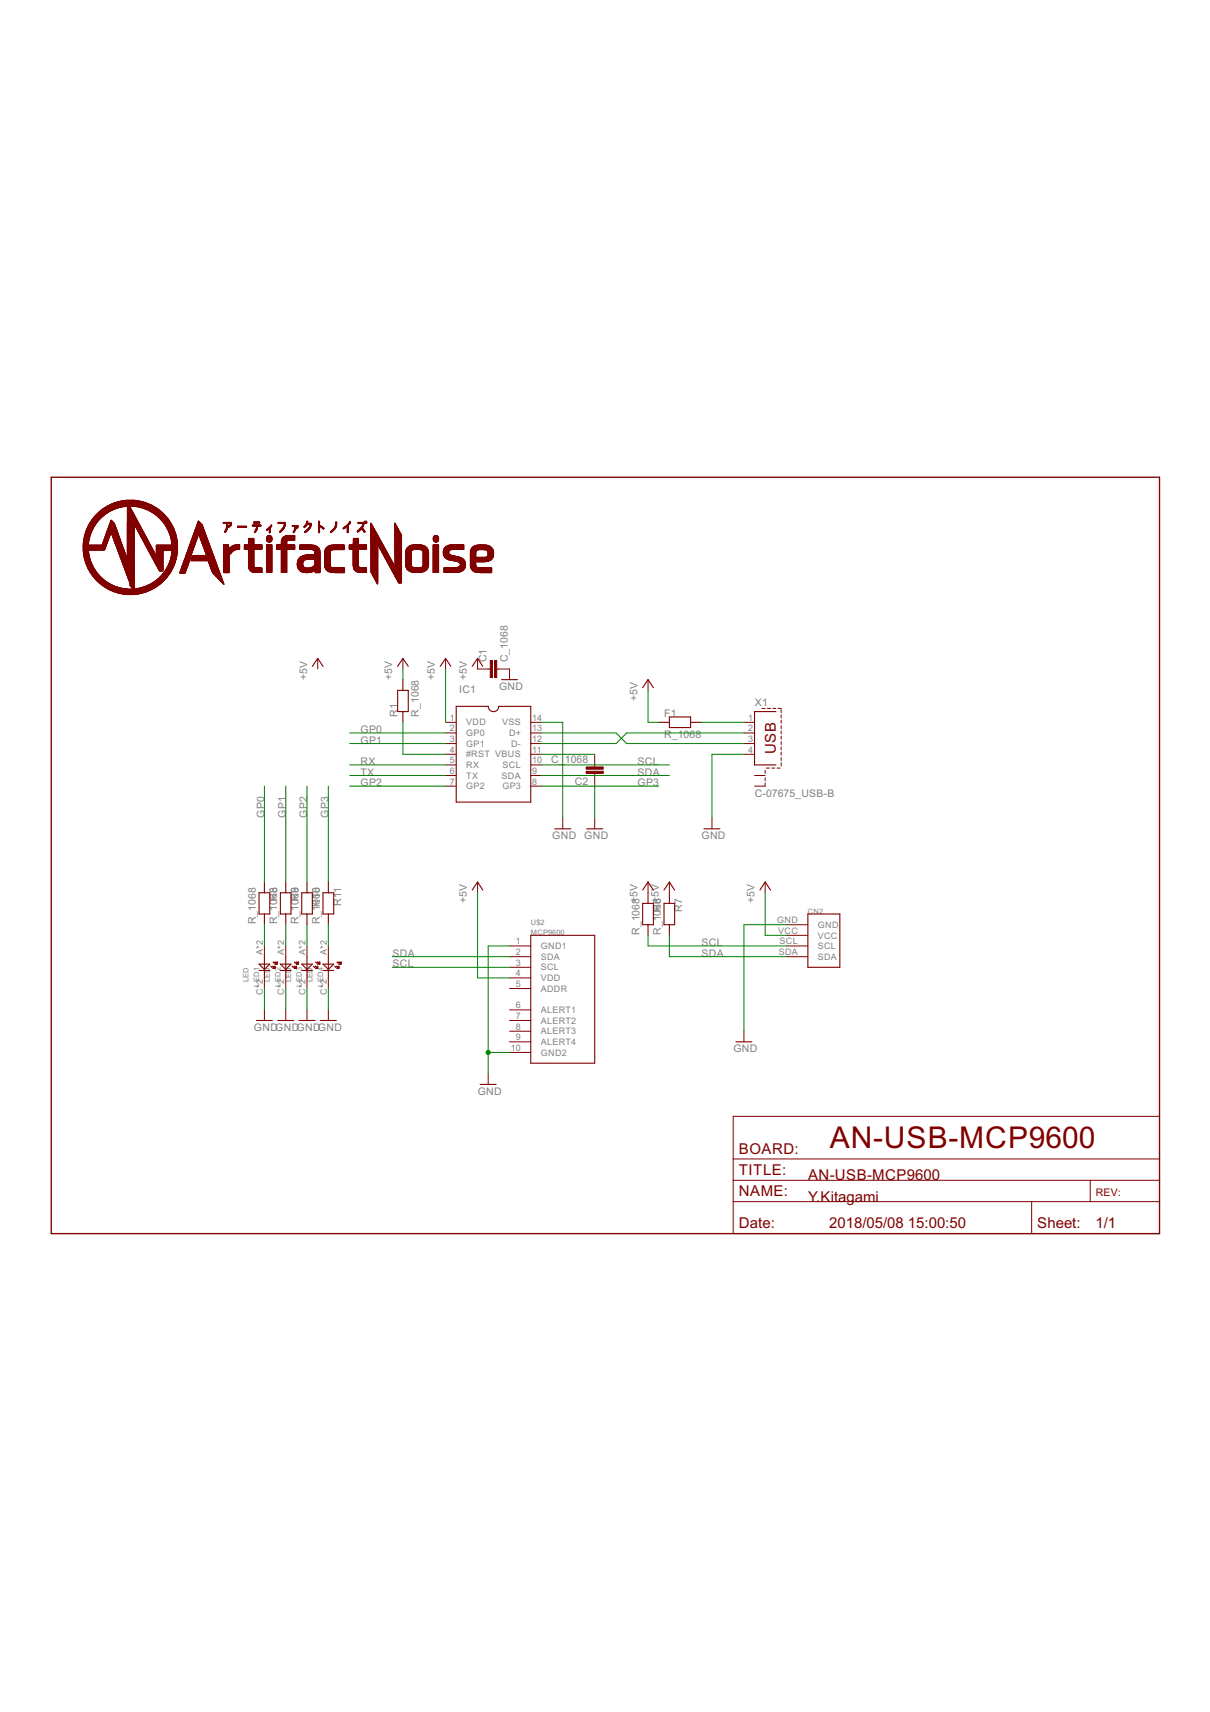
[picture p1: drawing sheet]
<svg xmlns="http://www.w3.org/2000/svg" width="210mm" height="297mm" viewBox="0 0 210 297" stroke-linecap="round" stroke-linejoin="round" font-family="sans-serif">
<defs><g id="words">
<text font-size="5.8" fill="#800000" x="143.9" y="199.2">AN-USB-MCP9600</text>
<g font-size="2.9" fill="#800000">
<text x="134.6" y="130.8" transform="rotate(-90 134.6 130.8)">USB</text>
<text x="128.2" y="203.9">TITLE:</text>
<text x="128.2" y="200.2">BOARD:</text>
<text x="128.2" y="207.6">NAME:</text>
<text x="140.2" y="204.8">AN-USB-MCP9600</text>
<text x="140.2" y="208.5">Y.Kitagami</text>
<text x="128.2" y="213.1">Date:</text>
<text x="143.8" y="213.1">2018/05/08</text>
<text x="157.5" y="213.1">15:00:50</text>
<text x="179.9" y="213.1">Sheet:</text>
<text x="190" y="213.1">1/1</text>
</g>
<g font-size="2" fill="#808080">
<text x="53.3" y="117.9" transform="rotate(-90 53.3 117.9)">+5V</text>
<text x="68" y="117.9" transform="rotate(-90 68 117.9)">+5V</text>
<text x="75.4" y="117.9" transform="rotate(-90 75.4 117.9)">+5V</text>
<text x="81" y="117.9" transform="rotate(-90 81 117.9)">+5V</text>
<text x="84.4" y="114.9" transform="rotate(-90 84.4 114.9)">C1</text>
<text x="86.6" y="119.8">GND</text>
<text x="88.1" y="114.9" transform="rotate(-90 88.1 114.9)">C_1068</text>
<text x="69" y="124.4" transform="rotate(-90 69 124.4)">R1</text>
<text x="72.7" y="124.4" transform="rotate(-90 72.7 124.4)">R_1068</text>
<text x="79.6" y="120.2">IC1</text>
<text x="110.6" y="121.6" transform="rotate(-90 110.6 121.6)">+5V</text>
<text x="115.2" y="124.4">F1</text>
<text x="130.9" y="122.5">X1</text>
<text x="62.5" y="127.2">GP0</text>
<text x="62.5" y="129">GP1</text>
<text x="115.2" y="128.1">R_1068</text>
<text x="62.5" y="136.4">GP2</text>
<text x="62.5" y="132.7">RX</text>
<text x="62.5" y="134.6">TX</text>
<text x="95.6" y="132.4">C_</text>
<text x="98" y="132.4">1068</text>
<text x="99.7" y="136.1">C2</text>
<text x="110.6" y="132.7">SCL</text>
<text x="110.6" y="134.6">SDA</text>
<text x="110.6" y="136.4">GP3</text>
<text x="45.9" y="141.9" transform="rotate(-90 45.9 141.9)">GP0</text>
<text x="49.6" y="141.9" transform="rotate(-90 49.6 141.9)">GP1</text>
<text x="53.3" y="141.9" transform="rotate(-90 53.3 141.9)">GP2</text>
<text x="57" y="141.9" transform="rotate(-90 57 141.9)">GP3</text>
<text x="130.9" y="138.3">C-07675_USB-B</text>
<text x="95.8" y="145.6">GND GND</text>
<text x="121.7" y="145.6">GND</text>
<text x="48.1" y="156" transform="rotate(-90 48.1 156)">68</text>
<text x="51.8" y="156" transform="rotate(-90 51.8 156)">69</text>
<text x="44.4" y="160.4" transform="rotate(-90 44.4 160.4)">R_1068</text>
<text x="48.1" y="160.4" transform="rotate(-90 48.1 160.4)">R_10R8</text>
<text x="51.8" y="160.4" transform="rotate(-90 51.8 160.4)">R_10R8</text>
<text x="55.5" y="160.4" transform="rotate(-90 55.5 160.4)">R_1R60</text>
<text x="55.5" y="157" transform="rotate(-90 55.5 157)">018</text>
<text x="59.2" y="157.2" transform="rotate(-90 59.2 157.2)">R11</text>
<text x="81" y="156.7" transform="rotate(-90 81 156.7)">+5V</text>
<text x="114.6" y="157.8" transform="rotate(-90 114.6 157.8)">68</text>
<text x="118.3" y="158.2" transform="rotate(-90 118.3 158.2)">R7</text>
<text x="130.9" y="156.7" transform="rotate(-90 130.9 156.7)">+5V</text>
<text x="68.1" y="167.8">SCL</text>
<text x="68.1" y="166">SDA</text>
<text x="110.9" y="162.2" transform="rotate(-90 110.9 162.2)">R_1068+5V</text>
<text x="114.6" y="162.2" transform="rotate(-90 114.6 162.2)">R_10R6+5V</text>
<text x="121.7" y="164.1">SCL</text>
<text x="121.7" y="166">SDA</text>
<text x="44.1" y="178.9">GNDGNDGNDGND</text>
<text x="127.2" y="182.6">GND</text>
<text x="82.9" y="190">GND</text>
</g>
<text font-size="2" fill="#800000" x="190.1" y="207.6">REV:</text>
<g font-size="1.7" fill="#808080">
<text x="78" y="125.1">1</text>
<text x="80.9" y="125.9">VDD</text>
<text x="87.1" y="125.9">VSS</text>
<text x="92.3" y="125.1">14</text>
<text x="129.8" y="125.1">1</text>
<text x="78" y="126.9">2</text>
<text x="78" y="128.8">3</text>
<text x="78" y="130.6">4</text>
<text x="80.8" y="131.4">#RST VBUS</text>
<text x="80.9" y="127.7">GP0</text>
<text x="80.9" y="129.6">GP1</text>
<text x="88.3" y="127.7">D+</text>
<text x="88.7" y="129.6">D-</text>
<text x="92.3" y="130.6">11</text>
<text x="92.3" y="128.8">12</text>
<text x="92.3" y="126.9">13</text>
<text x="129.8" y="126.9">2</text>
<text x="129.8" y="128.8">3</text>
<text x="129.8" y="130.6">4</text>
<text x="78" y="132.5">5</text>
<text x="78" y="134.3">6</text>
<text x="78" y="136.1">7</text>
<text x="80.9" y="133.3">RX</text>
<text x="80.9" y="135.1">TX</text>
<text x="80.9" y="137">GP2</text>
<text x="87" y="135.1">SDA</text>
<text x="87.1" y="137">GP3</text>
<text x="87.2" y="133.3">SCL</text>
<text x="92.3" y="136.1">8</text>
<text x="92.3" y="134.3">9</text>
<text x="92.3" y="132.5">10</text>
<text x="134.8" y="160.2">GND</text>
<text x="141.9" y="161">GND</text>
<text x="45.6" y="165.7" transform="rotate(-90 45.6 165.7)">A*2</text>
<text x="49.3" y="165.7" transform="rotate(-90 49.3 165.7)">A*2</text>
<text x="53" y="165.7" transform="rotate(-90 53 165.7)">A*2</text>
<text x="56.7" y="165.7" transform="rotate(-90 56.7 165.7)">A*2</text>
<text x="89.5" y="163.9">1</text>
<text x="89.5" y="165.7">2</text>
<text x="89.5" y="167.6">3</text>
<text x="93.8" y="164.7">GND1</text>
<text x="93.8" y="166.5">SDA</text>
<text x="135" y="162">VCC</text>
<text x="135.1" y="165.7">SDA</text>
<text x="135.2" y="163.9">SCL</text>
<text x="141.9" y="162.8">VCC</text>
<text x="141.9" y="164.7">SCL</text>
<text x="141.9" y="166.5">SDA</text>
<text x="45.6" y="172.6" transform="rotate(-90 45.6 172.6)">C*2</text>
<text x="49.3" y="172.6" transform="rotate(-90 49.3 172.6)">C*2</text>
<text x="53" y="172.6" transform="rotate(-90 53 172.6)">C*2</text>
<text x="56.7" y="172.6" transform="rotate(-90 56.7 172.6)">C*2</text>
<text x="89.5" y="169.4">4</text>
<text x="89.5" y="171.3">5</text>
<text x="93.8" y="168.4">SCL</text>
<text x="93.8" y="170.2">VDD</text>
<text x="93.8" y="172.1">ADDR</text>
<text x="89.5" y="175">6</text>
<text x="89.5" y="176.8">7</text>
<text x="89.5" y="178.7">8</text>
<text x="93.8" y="175.8">ALERT1</text>
<text x="93.8" y="177.6">ALERT2</text>
<text x="93.8" y="179.5">ALERT3</text>
<text x="88.6" y="182.4">10</text>
<text x="89.5" y="180.5">9</text>
<text x="93.8" y="181.3">ALERT4</text>
<text x="93.8" y="183.2">GND2</text>
</g>
<g font-size="1.4" fill="#808080">
<text x="92.1" y="160.4">U$2</text>
<text x="140.2" y="158.6">CN2</text>
<text x="92.1" y="162.3">MCP9600</text>
<text x="43.1" y="170.4" transform="rotate(-90 43.1 170.4)">LED</text>
<text x="45" y="171.2" transform="rotate(-90 45 171.2)">LED1</text>
<text x="46.8" y="170.4" transform="rotate(-90 46.8 170.4)">LED</text>
<text x="48.6" y="171.2" transform="rotate(-90 48.6 171.2)">LED2</text>
<text x="50.5" y="170.4" transform="rotate(-90 50.5 170.4)">LED</text>
<text x="52.3" y="171.2" transform="rotate(-90 52.3 171.2)">LED3</text>
<text x="54.2" y="170.4" transform="rotate(-90 54.2 170.4)">LED</text>
<text x="56" y="171.2" transform="rotate(-90 56 171.2)">LED4</text>
</g>
</g></defs>
<g fill="none" stroke="#800000" stroke-width=".19">
<path d="M54.2 115.6l.9-1.4 .9 1.4M69 119.8h1.8v3.7h-1.8zM69 115.6l.9-1.4 .9 1.4M69.9 117.9v1.9M76.4 115.6l.9-1.4 .9 1.4M81.9 115.6l.9-1.4 1 1.4M87 117.9h2.8M111.5 119.3l.9-1.4 .9 1.4M69.9 123.5v1.8M79.1 122.6h5.6a.92 .92 0 0 0 .9 .9 .92 .92 0 0 0 .9-.9h5.6v16.6h-13zM114.3 125.3h1.8M116.1 124.4h3.7v1.8h-3.7z"/>
<path d="M119.8 125.3h1.8M134.6 123.5h-3.7v9.2h3.7M44.9 154.9h1.9v3.7h-1.9zM45.9 153v1.9M45.9 158.6v1.8M48.6 154.9h1.9v3.7h-1.9zM49.6 153v1.9M49.6 158.6v1.8M52.3 154.9h1.9v3.7h-1.9zM53.3 153v1.9M53.3 158.6v1.8M56 154.9h1.9v3.7h-1.9z"/>
<path d="M57 153v1.9M57 158.6v1.8M81.9 154.4l.9-1.4 1 1.4M96.2 143.8h2.8M101.8 143.8h2.8M111.5 156.7h1.8v3.7h-1.8zM111.5 154.4l.9-1.4 .9 1.4M112.4 154.9v1.8M115.2 156.7h1.8v3.7h-1.8zM115.2 154.4l.9-1.4 .9 1.4M116.1 154.9v1.8M122.1 143.8h2.8"/>
<path d="M131.8 154.4l.9-1.4 1 1.4M140.1 158.6h5.6v9.2h-5.6zM44.5 177.1h2.7M44.9 167.3h1.9l-.9 .9zM44.9 168.4h1.9M45.9 166v3.7M47 167.6l.2 .2 .1-.2 .2 .2M47.3 166.9l.2 .2 .2-.2 .4 .2M47.5 167.9h.2M47.6 167.7h.1M47.7 167.6v.4h-.4zM48 167h.1"/>
<path d="M48.1 166.9v.4h-.4zM48.2 177.1h2.7M48.6 167.3h1.9l-.9 .9zM48.6 168.4h1.9M49.6 166v3.7M50.7 167.6l.2 .2 .2-.2 .1 .2M51.1 166.9l.1 .2 .2-.2 .2 .2M51.2 167.9h.2M51.3 167.7h.1M51.4 167.6v.4h-.3zM51.6 167.1h.2M51.7 167h.1"/>
<path d="M51.8 166.9v.4h-.4zM51.9 177.1h2.8M52.3 167.3h1.9l-.9 .9zM52.3 168.4h1.9M53.3 166v3.7M54.4 167.6l.1 .2 .2-.2 .2 .2M54.7 166.9l.2 .2 .2-.2 .2 .2M54.9 167.9h.2M55 167.7h.1M55.1 167.6v.4h-.4zM55.3 167.1h.2M55.4 167h.1"/>
<path d="M55.5 166.9v.4h-.4zM55.6 177.1h2.7M56 167.3h1.9l-.9 .9zM56 168.4h1.9M57 166v3.7M58.1 167.6l.2 .2 .1-.2 .2 .2M58.4 166.9l.2 .2 .2-.2 .2 .2h.2M58.6 167.9h.2M58.7 167.7h.1M58.8 167.3l.4-.4v.4zM58.8 167.6v.4h-.4zM59.1 167h.1"/>
<path d="M92.1 162.3h11.1v22.2h-11.1zM112.4 160.4v1.9M116.1 160.4v1.9M83.3 188.2h2.8M127.7 180.8h2.7"/>
</g>
<g fill="none" stroke="#800000" stroke-width=".17">
<path d="M55.1 114.2v1.9M69.9 114.2v1.9M77.3 114.2v1.9M82.8 114.2v1.9h2.2M86.2 116.1h2.2v1.8M112.4 117.9v1.9M77.3 125.3h1.8M77.3 127.2h1.8M77.3 129h1.8M77.3 130.9h1.8M77.3 134.6h1.8M77.3 136.4h1.8"/>
<path d="M77.3 132.7h1.8M92.1 125.3h1.8M92.1 127.2h1.8M92.1 129h1.8M92.1 130.9h1.8M92.1 134.6h1.8M92.1 136.4h1.8M92.1 132.7h1.8M103.2 130.9v2.2M103.2 134.2v2.2M129.1 125.3h1.8M129.1 127.2h1.8"/>
<path d="M129.1 129h1.8M129.1 130.9h1.8M130.9 134.6h1.8M132.2 122.9h.5M132.7 133.6v.6M132.7 134.9v.6M132.7 135.8v.6h-1.8M132.9 133.3h.6M133.1 122.9h.6M133.9 133.3h.5M134 122.9h.6M134.8 133.3h.5"/>
<path d="M135 122.9h.5M135.5 123.1v.6M135.5 124v.6M135.5 124.9v.6M135.5 125.9v.5M135.5 126.8v.6M135.5 127.7v.6M135.5 128.7v.5M135.5 129.6v.5M135.5 130.5v.5M135.5 131.4v.6M135.5 132.3v.6"/>
<path d="M82.8 153v1.9M97.6 141.9v1.9M103.2 141.9v1.9M112.4 153v1.9M116.1 153v1.9M123.5 141.9v1.9M132.7 153v1.9M45.9 164.1v1.9M45.9 169.7v1.8M45.9 175.2v1.9M49.6 164.1v1.9M49.6 169.7v1.8"/>
<path d="M49.6 175.2v1.9M53.3 164.1v1.9M53.3 169.7v1.8M53.3 175.2v1.9M57 164.1v1.9M57 169.7v1.8M57 175.2v1.9M88.4 164.1h3.7M88.4 166h3.7M88.4 167.8h3.7M88.4 169.7h3.7M88.4 171.5h3.7"/>
<path d="M88.4 175.2h3.7M88.4 177.1h3.7M88.4 178.9h3.7M129.1 178.9v1.9M136.4 160.4h3.7M136.4 162.3h3.7M136.4 164.1h3.7M136.4 166h3.7M84.7 186.3v1.9M88.4 180.8h3.7M88.4 182.6h3.7M127.2 193.7h73.9v20.3h-73.9z"/>
<path d="M127.2 204.8h73.9M127.2 208.5h73.9M127.2 201.1h73.9M179 208.5v5.5M189.1 204.8v3.7"/>
</g>
<g fill="#800000" stroke="#800000" stroke-width=".17">
<path d="M85.8 114.6h.4v3h-.4z"/>
<path d="M85 114.6h.4v3h-.4z"/>
<path d="M101.7 133.1h2.9v.4h-2.9z"/>
<path d="M101.7 133.8h2.9v.4h-2.9z"/>
<path d="M22.2 103.1l.8 .1z"/>
<path d="M21.6 103.1h1.9z"/>
<path d="M21.4 103l.2 .1z"/>
<path d="M21.6 103l.1 .1z"/>
<path d="M21.7 103l.2 .1z"/>
<path d="M21.9 103l.1 .1z"/>
<path d="M22 103l.1 .1z"/>
<path d="M22.2 103l.1 .1z"/>
<path d="M22.3 103l.1 .1z"/>
<path d="M22.5 103l.1 .1z"/>
<path d="M22.6 103l.1 .1z"/>
<path d="M22.8 103l.1 .1z"/>
<path d="M22.9 103l.1 .1z"/>
<path d="M23.1 103l.1 .1z"/>
<path d="M23.2 103l.1 .1z"/>
<path d="M23.3 103l.2 .1z"/>
<path d="M23.5 103l.1 .1z"/>
<path d="M23.6 103l.1 .1z"/>
<path d="M21.2 103l2.9 .1z"/>
<path d="M21 103h.1z"/>
<path d="M21.1 103h.2z"/>
<path d="M21.3 103h.1z"/>
<path d="M21.4 103h.2z"/>
<path d="M21.6 103h.1z"/>
<path d="M21.7 103h.2z"/>
<path d="M21.9 103h.1z"/>
<path d="M22 103h.1z"/>
<path d="M22.2 103h.1z"/>
<path d="M22.3 103h.1z"/>
<path d="M22.5 103h.1z"/>
<path d="M22.6 103h.1z"/>
<path d="M22.8 103h.1z"/>
<path d="M22.9 103h.1z"/>
<path d="M23.1 103h.1z"/>
<path d="M23.2 103h.1z"/>
<path d="M23.3 103h.2z"/>
<path d="M23.5 103h.1z"/>
<path d="M23.6 103h.1z"/>
<path d="M23.8 103h.1z"/>
<path d="M23.9 103h.1z"/>
<path d="M24.1 103h.1z"/>
<path d="M20.8 102.9l3.6 .1z"/>
<path d="M20.8 102.9l.1 .1z"/>
<path d="M20.9 102.9l.2 .1z"/>
<path d="M21.1 102.9l.1 .1z"/>
<path d="M21.2 102.9l.2 .1z"/>
<path d="M21.4 102.9l.1 .1z"/>
<path d="M21.5 102.9l.1 .1z"/>
<path d="M21.7 102.9l.1 .1z"/>
<path d="M21.8 102.9l.1 .1z"/>
<path d="M21.9 102.9l.2 .1z"/>
<path d="M22.1 102.9l.1 .1z"/>
<path d="M22.2 102.9l.2 .1z"/>
<path d="M22.4 102.9l.1 .1z"/>
<path d="M22.5 102.9l.1 .1z"/>
<path d="M22.7 102.9l.1 .1z"/>
<path d="M22.8 102.9l.1 .1z"/>
<path d="M23 102.9l.1 .1z"/>
<path d="M23.1 102.9l.1 .1z"/>
<path d="M23.3 102.9l.1 .1z"/>
<path d="M23.4 102.9l.1 .1z"/>
<path d="M23.6 102.9l.1 .1z"/>
<path d="M23.7 102.9l.1 .1z"/>
<path d="M23.8 102.9l.2 .1z"/>
<path d="M24 102.9l.1 .1z"/>
<path d="M24.1 102.9l.2 .1z"/>
<path d="M24.3 102.9l.1 .1z"/>
<path d="M24.4 102.9l.2 .1z"/>
<path d="M20.5 102.9h4.2z"/>
<path d="M20.3 102.8l4.5 .1z"/>
<path d="M20.2 102.8h4.7z"/>
<path d="M20.1 102.8h.2z"/>
<path d="M20.3 102.8h.1z"/>
<path d="M20.4 102.8h.2z"/>
<path d="M20.6 102.8h.1z"/>
<path d="M20.7 102.8h.1z"/>
<path d="M20.8 102.8h.2z"/>
<path d="M21 102.8h.1z"/>
<path d="M21.1 102.8h.2z"/>
<path d="M21.3 102.8h.1z"/>
<path d="M21.4 102.8h.2z"/>
<path d="M21.6 102.8h.1z"/>
<path d="M21.7 102.8h.2z"/>
<path d="M21.9 102.8h.1z"/>
<path d="M22 102.8h.1z"/>
<path d="M22.2 102.8h.1z"/>
<path d="M22.3 102.8h.1z"/>
<path d="M22.5 102.8h.1z"/>
<path d="M22.6 102.8h.1z"/>
<path d="M22.8 102.8h.1z"/>
<path d="M22.9 102.8h.1z"/>
<path d="M23.1 102.8h.1z"/>
<path d="M23.2 102.8h.1z"/>
<path d="M23.3 102.8h.2z"/>
<path d="M23.5 102.8h.1z"/>
<path d="M23.6 102.8h.1z"/>
<path d="M23.8 102.8h.1z"/>
<path d="M23.9 102.8h.1z"/>
<path d="M24.1 102.8h.1z"/>
<path d="M24.2 102.8h.1z"/>
<path d="M24.3 102.8h.2z"/>
<path d="M24.5 102.8h.1z"/>
<path d="M24.6 102.8h.2z"/>
<path d="M24.8 102.8h.1z"/>
<path d="M24.9 102.8h.2z"/>
<path d="M20 102.7l5.2 .1z"/>
<path d="M20 102.7h.1z"/>
<path d="M20.1 102.7h.2z"/>
<path d="M20.3 102.7h.1z"/>
<path d="M20.4 102.7h.2z"/>
<path d="M20.6 102.7h.1z"/>
<path d="M20.7 102.7h.1z"/>
<path d="M20.8 102.7h.2z"/>
<path d="M21 102.7h.1z"/>
<path d="M21.1 102.7h.2z"/>
<path d="M21.3 102.7h.1z"/>
<path d="M21.4 102.7h.2z"/>
<path d="M21.6 102.7h.1z"/>
<path d="M21.7 102.7h.2z"/>
<path d="M21.9 102.7h.1z"/>
<path d="M22 102.7h.1z"/>
<path d="M22.2 102.7h.1z"/>
<path d="M22.3 102.7h.1z"/>
<path d="M22.5 102.7h.1z"/>
<path d="M22.6 102.7h.1z"/>
<path d="M22.8 102.7h.1z"/>
<path d="M22.9 102.7h.1z"/>
<path d="M23.1 102.7h.1z"/>
<path d="M23.2 102.7h.1z"/>
<path d="M23.3 102.7h.2z"/>
<path d="M23.5 102.7h.1z"/>
<path d="M23.6 102.7h.1z"/>
<path d="M23.8 102.7h.1z"/>
<path d="M23.9 102.7h.1z"/>
<path d="M24.1 102.7h.1z"/>
<path d="M24.2 102.7h.1z"/>
<path d="M24.3 102.7h.2z"/>
<path d="M24.5 102.7h.1z"/>
<path d="M24.6 102.7h.2z"/>
<path d="M24.8 102.7h.1z"/>
<path d="M24.9 102.7h.2z"/>
<path d="M25.1 102.7h.1z"/>
<path d="M19.8 102.7h5.6z"/>
<path d="M19.8 102.6l.1 .1z"/>
<path d="M19.9 102.6l.1 .1z"/>
<path d="M20.1 102.6l.1 .1z"/>
<path d="M20.2 102.6l.1 .1z"/>
<path d="M20.3 102.6l.2 .1z"/>
<path d="M20.5 102.6l.1 .1z"/>
<path d="M20.6 102.6l.2 .1z"/>
<path d="M20.8 102.6l.1 .1z"/>
<path d="M20.9 102.6l.2 .1z"/>
<path d="M21.1 102.6l.1 .1z"/>
<path d="M21.2 102.6l.2 .1z"/>
<path d="M21.4 102.6l.1 .1z"/>
<path d="M21.5 102.6l.1 .1z"/>
<path d="M21.7 102.6l.1 .1z"/>
<path d="M21.8 102.6l.1 .1z"/>
<path d="M21.9 102.6l.2 .1z"/>
<path d="M22.1 102.6l.1 .1z"/>
<path d="M22.2 102.6l.2 .1z"/>
<path d="M22.4 102.6l.1 .1z"/>
<path d="M22.5 102.6l.1 .1z"/>
<path d="M22.7 102.6l.1 .1z"/>
<path d="M22.8 102.6l.1 .1z"/>
<path d="M23 102.6l.1 .1z"/>
<path d="M23.1 102.6l.1 .1z"/>
<path d="M23.3 102.6l.1 .1z"/>
<path d="M23.4 102.6l.1 .1z"/>
<path d="M23.6 102.6l.1 .1z"/>
<path d="M23.7 102.6l.1 .1z"/>
<path d="M23.8 102.6l.2 .1z"/>
<path d="M24 102.6l.1 .1z"/>
<path d="M24.1 102.6l.2 .1z"/>
<path d="M24.3 102.6l.1 .1z"/>
<path d="M24.4 102.6l.2 .1z"/>
<path d="M24.6 102.6l.1 .1z"/>
<path d="M24.7 102.6l.1 .1z"/>
<path d="M24.9 102.6l.1 .1z"/>
<path d="M25 102.6l.1 .1z"/>
<path d="M25.1 102.6l.2 .1z"/>
<path d="M25.3 102.6l.1 .1z"/>
<path d="M19.6 102.6h6z"/>
<path d="M19.6 102.5l6.1 .1z"/>
<path d="M19.5 102.5l6.3 .1z"/>
<path d="M19.4 102.5h.1z"/>
<path d="M19.6 102.5h.1z"/>
<path d="M19.7 102.5h.1z"/>
<path d="M19.8 102.5h.2z"/>
<path d="M20 102.5h.1z"/>
<path d="M20.1 102.5h.2z"/>
<path d="M20.3 102.5h.1z"/>
<path d="M20.4 102.5h.2z"/>
<path d="M20.6 102.5h.1z"/>
<path d="M20.7 102.5h.1z"/>
<path d="M20.8 102.5h.2z"/>
<path d="M21 102.5h.1z"/>
<path d="M21.1 102.5h.2z"/>
<path d="M21.3 102.5h.1z"/>
<path d="M21.4 102.5h.2z"/>
<path d="M21.6 102.5h.1z"/>
<path d="M21.7 102.5h.2z"/>
<path d="M21.9 102.5h.1z"/>
<path d="M22 102.5h.1z"/>
<path d="M22.2 102.5h.1z"/>
<path d="M22.3 102.5h.1z"/>
<path d="M22.5 102.5h.1z"/>
<path d="M22.6 102.5h.1z"/>
<path d="M22.8 102.5h.1z"/>
<path d="M22.9 102.5h.1z"/>
<path d="M23.1 102.5h.1z"/>
<path d="M23.2 102.5h.1z"/>
<path d="M23.3 102.5h.2z"/>
<path d="M23.5 102.5h.1z"/>
<path d="M23.6 102.5h.1z"/>
<path d="M23.8 102.5h.1z"/>
<path d="M23.9 102.5h.1z"/>
<path d="M24.1 102.5h.1z"/>
<path d="M24.2 102.5h.1z"/>
<path d="M24.3 102.5h.2z"/>
<path d="M24.5 102.5h.1z"/>
<path d="M24.6 102.5h.2z"/>
<path d="M24.8 102.5h.1z"/>
<path d="M24.9 102.5h.2z"/>
<path d="M25.1 102.5h.1z"/>
<path d="M25.2 102.5h.2z"/>
<path d="M25.4 102.5h.1z"/>
<path d="M25.5 102.5h.1z"/>
<path d="M25.7 102.5h.1z"/>
<path d="M19.2 102.4l6.8 .1z"/>
<path d="M19.3 102.4h.1z"/>
<path d="M19.4 102.4h.1z"/>
<path d="M19.6 102.4h.1z"/>
<path d="M19.7 102.4h.1z"/>
<path d="M19.8 102.4h.2z"/>
<path d="M20 102.4h.1z"/>
<path d="M20.1 102.4h.2z"/>
<path d="M20.3 102.4h.1z"/>
<path d="M20.4 102.4h.2z"/>
<path d="M20.6 102.4h.1z"/>
<path d="M20.7 102.4h.1z"/>
<path d="M20.8 102.4h.2z"/>
<path d="M21 102.4h.1z"/>
<path d="M21.1 102.4h.2z"/>
<path d="M21.3 102.4h.1z"/>
<path d="M21.4 102.4h.2z"/>
<path d="M21.6 102.4h.1z"/>
<path d="M21.7 102.4h.2z"/>
<path d="M21.9 102.4h.1z"/>
<path d="M22 102.4h.1z"/>
<path d="M22.2 102.4h.1z"/>
<path d="M22.3 102.4h.1z"/>
<path d="M22.5 102.4h.1z"/>
<path d="M22.6 102.4h.1z"/>
<path d="M22.8 102.4h.1z"/>
<path d="M22.9 102.4h.1z"/>
<path d="M23.1 102.4h.1z"/>
<path d="M23.2 102.4h.1z"/>
<path d="M23.3 102.4h.2z"/>
<path d="M23.5 102.4h.1z"/>
<path d="M23.6 102.4h.1z"/>
<path d="M23.8 102.4h.1z"/>
<path d="M23.9 102.4h.1z"/>
<path d="M24.1 102.4h.1z"/>
<path d="M24.2 102.4h.1z"/>
<path d="M24.3 102.4h.2z"/>
<path d="M24.5 102.4h.1z"/>
<path d="M24.6 102.4h.2z"/>
<path d="M24.8 102.4h.1z"/>
<path d="M24.9 102.4h.2z"/>
<path d="M25.1 102.4h.1z"/>
<path d="M25.2 102.4h.2z"/>
<path d="M25.4 102.4h.1z"/>
<path d="M25.5 102.4h.1z"/>
<path d="M25.7 102.4h.1z"/>
<path d="M25.8 102.4h.1z"/>
<path d="M19.1 102.4h7z"/>
<path d="M19 102.3l.2 .1z"/>
<path d="M19.2 102.3l.1 .1z"/>
<path d="M19.3 102.3l.2 .1z"/>
<path d="M19.5 102.3l.1 .1z"/>
<path d="M19.6 102.3l.1 .1z"/>
<path d="M19.8 102.3l.1 .1z"/>
<path d="M19.9 102.3l.1 .1z"/>
<path d="M20.1 102.3l.1 .1z"/>
<path d="M20.2 102.3l.1 .1z"/>
<path d="M20.3 102.3l.2 .1z"/>
<path d="M20.5 102.3l.1 .1z"/>
<path d="M20.6 102.3l.2 .1z"/>
<path d="M20.8 102.3l.1 .1z"/>
<path d="M20.9 102.3l.2 .1z"/>
<path d="M21.1 102.3l.1 .1z"/>
<path d="M21.2 102.3l.2 .1z"/>
<path d="M21.4 102.3l.1 .1z"/>
<path d="M21.5 102.3l.1 .1z"/>
<path d="M21.7 102.3l.1 .1z"/>
<path d="M21.8 102.3l.1 .1z"/>
<path d="M21.9 102.3l.2 .1z"/>
<path d="M22.1 102.3l.1 .1z"/>
<path d="M22.2 102.3l.2 .1z"/>
<path d="M22.4 102.3l.1 .1z"/>
<path d="M22.5 102.3l.1 .1z"/>
<path d="M22.7 102.3l.1 .1z"/>
<path d="M22.8 102.3l.1 .1z"/>
<path d="M23 102.3l.1 .1z"/>
<path d="M23.1 102.3l.1 .1z"/>
<path d="M23.3 102.3l.1 .1z"/>
<path d="M23.4 102.3l.1 .1z"/>
<path d="M23.6 102.3l.1 .1z"/>
<path d="M23.7 102.3l.1 .1z"/>
<path d="M23.8 102.3l.2 .1z"/>
<path d="M24 102.3l.1 .1z"/>
<path d="M24.1 102.3l.2 .1z"/>
<path d="M24.3 102.3l.1 .1z"/>
<path d="M24.4 102.3l.2 .1z"/>
<path d="M24.6 102.3l.1 .1z"/>
<path d="M24.7 102.3l.1 .1z"/>
<path d="M24.9 102.3l.1 .1z"/>
<path d="M25 102.3l.1 .1z"/>
<path d="M25.1 102.3l.2 .1z"/>
<path d="M25.3 102.3l.1 .1z"/>
<path d="M25.4 102.3l.2 .1z"/>
<path d="M25.6 102.3l.1 .1z"/>
<path d="M25.7 102.3l.2 .1z"/>
<path d="M25.9 102.3l.1 .1z"/>
<path d="M26 102.3l.2 .1z"/>
<path d="M18.9 102.3h7.3z"/>
<path d="M18.9 102.3h7.4z"/>
<path d="M18.8 102.2l7.6 .1z"/>
<path d="M18.8 102.2h.1z"/>
<path d="M19 102.2h.1z"/>
<path d="M19.1 102.2h.1z"/>
<path d="M19.3 102.2h.1z"/>
<path d="M19.4 102.2h.1z"/>
<path d="M19.6 102.2h.1z"/>
<path d="M19.7 102.2h.1z"/>
<path d="M19.8 102.2h.2z"/>
<path d="M20 102.2h.1z"/>
<path d="M20.1 102.2h.2z"/>
<path d="M20.3 102.2h.1z"/>
<path d="M20.4 102.2h.2z"/>
<path d="M20.6 102.2h.1z"/>
<path d="M20.7 102.2h.1z"/>
<path d="M20.8 102.2h.2z"/>
<path d="M21 102.2h.1z"/>
<path d="M21.1 102.2h.2z"/>
<path d="M21.3 102.2h.1z"/>
<path d="M21.4 102.2h.2z"/>
<path d="M21.6 102.2h.1z"/>
<path d="M21.7 102.2h.2z"/>
<path d="M21.9 102.2h.1z"/>
<path d="M23.1 102.2h.1z"/>
<path d="M23.2 102.2h.1z"/>
<path d="M23.3 102.2h.2z"/>
<path d="M23.5 102.2h.1z"/>
<path d="M23.6 102.2h.1z"/>
<path d="M23.8 102.2h.1z"/>
<path d="M23.9 102.2h.1z"/>
<path d="M24.1 102.2h.1z"/>
<path d="M24.2 102.2h.1z"/>
<path d="M24.3 102.2h.2z"/>
<path d="M24.5 102.2h.1z"/>
<path d="M24.6 102.2h.2z"/>
<path d="M24.8 102.2h.1z"/>
<path d="M24.9 102.2h.2z"/>
<path d="M25.1 102.2h.1z"/>
<path d="M25.2 102.2h.2z"/>
<path d="M25.4 102.2h.1z"/>
<path d="M25.5 102.2h.1z"/>
<path d="M25.7 102.2h.1z"/>
<path d="M25.8 102.2h.1z"/>
<path d="M26 102.2h.1z"/>
<path d="M26.1 102.2h.1z"/>
<path d="M26.2 102.2h.2z"/>
<path d="M18.6 102.1l3.1 .1z"/>
<path d="M23 102.1l.3 .1z"/>
<path d="M23.5 102.1l3 .1z"/>
<path d="M18.7 102.1l.1 .1z"/>
<path d="M18.8 102.1l.1 .1z"/>
<path d="M19 102.1l.1 .1z"/>
<path d="M19.1 102.1l.1 .1z"/>
<path d="M19.3 102.1l.1 .1z"/>
<path d="M19.4 102.1l.1 .1z"/>
<path d="M19.6 102.1l.1 .1z"/>
<path d="M19.7 102.1l.1 .1z"/>
<path d="M19.8 102.1l.2 .1z"/>
<path d="M20 102.1l.1 .1z"/>
<path d="M20.1 102.1l.2 .1z"/>
<path d="M20.3 102.1l.1 .1z"/>
<path d="M20.4 102.1l.2 .1z"/>
<path d="M20.6 102.1l.1 .1z"/>
<path d="M20.7 102.1l.1 .1z"/>
<path d="M20.8 102.1l.2 .1z"/>
<path d="M21 102.1l.1 .1z"/>
<path d="M21.1 102.1l.2 .1z"/>
<path d="M21.3 102.1l.1 .1z"/>
<path d="M23.1 102.1l.1 .1z"/>
<path d="M23.2 102.1l.1 .1z"/>
<path d="M23.8 102.1l.1 .1z"/>
<path d="M23.9 102.1l.1 .1z"/>
<path d="M24.1 102.1l.1 .1z"/>
<path d="M24.2 102.1l.1 .1z"/>
<path d="M24.3 102.1l.2 .1z"/>
<path d="M24.5 102.1l.1 .1z"/>
<path d="M24.6 102.1l.2 .1z"/>
<path d="M24.8 102.1l.1 .1z"/>
<path d="M24.9 102.1l.2 .1z"/>
<path d="M25.1 102.1l.1 .1z"/>
<path d="M25.2 102.1l.2 .1z"/>
<path d="M25.4 102.1l.1 .1z"/>
<path d="M25.5 102.1l.1 .1z"/>
<path d="M25.7 102.1l.1 .1z"/>
<path d="M25.8 102.1l.1 .1z"/>
<path d="M26 102.1l.1 .1z"/>
<path d="M26.1 102.1l.1 .1z"/>
<path d="M26.2 102.1l.2 .1z"/>
<path d="M26.4 102.1l.1 .1z"/>
<path d="M18.6 102.1h2.6z"/>
<path d="M22.9 102.1h.4z"/>
<path d="M24 102.1h2.7z"/>
<path d="M18.6 102l.1 .1z"/>
<path d="M18.8 102l.1 .1z"/>
<path d="M18.9 102l.1 .1z"/>
<path d="M19 102l.2 .1z"/>
<path d="M19.2 102l.1 .1z"/>
<path d="M19.3 102l.2 .1z"/>
<path d="M19.5 102l.1 .1z"/>
<path d="M19.6 102l.1 .1z"/>
<path d="M19.8 102l.1 .1z"/>
<path d="M19.9 102l.1 .1z"/>
<path d="M20.1 102l.1 .1z"/>
<path d="M20.2 102l.1 .1z"/>
<path d="M20.3 102l.2 .1z"/>
<path d="M20.5 102l.1 .1z"/>
<path d="M20.6 102l.2 .1z"/>
<path d="M20.8 102l.1 .1z"/>
<path d="M23 102l.1 .1z"/>
<path d="M23.1 102l.1 .1z"/>
<path d="M24.3 102l.1 .1z"/>
<path d="M24.4 102l.2 .1z"/>
<path d="M24.6 102l.1 .1z"/>
<path d="M24.7 102l.1 .1z"/>
<path d="M24.9 102l.1 .1z"/>
<path d="M25 102l.1 .1z"/>
<path d="M25.1 102l.2 .1z"/>
<path d="M25.3 102l.1 .1z"/>
<path d="M25.4 102l.2 .1z"/>
<path d="M25.6 102l.1 .1z"/>
<path d="M25.7 102l.2 .1z"/>
<path d="M25.9 102l.1 .1z"/>
<path d="M26 102l.2 .1z"/>
<path d="M26.2 102l.1 .1z"/>
<path d="M26.3 102l.1 .1z"/>
<path d="M26.5 102l.1 .1z"/>
<path d="M26.6 102l.1 .1z"/>
<path d="M18.4 102h2.5z"/>
<path d="M22.9 102h.4z"/>
<path d="M24.3 102h2.5z"/>
<path d="M18.4 102h2.4z"/>
<path d="M24.4 102h2.5z"/>
<path d="M18.3 101.9l2.3 .1z"/>
<path d="M22.8 101.9l.5 .1z"/>
<path d="M24.5 101.9l2.4 .1z"/>
<path d="M18.2 101.9h.2z"/>
<path d="M18.4 101.9h.1z"/>
<path d="M18.5 101.9h.1z"/>
<path d="M18.7 101.9h.1z"/>
<path d="M18.8 101.9h.1z"/>
<path d="M19 101.9h.1z"/>
<path d="M19.1 101.9h.1z"/>
<path d="M19.3 101.9h.1z"/>
<path d="M19.4 101.9h.1z"/>
<path d="M19.6 101.9h.1z"/>
<path d="M19.7 101.9h.1z"/>
<path d="M19.8 101.9h.2z"/>
<path d="M20 101.9h.1z"/>
<path d="M20.1 101.9h.2z"/>
<path d="M20.3 101.9h.1z"/>
<path d="M22.9 101.9h.1z"/>
<path d="M23.1 101.9h.1z"/>
<path d="M23.2 101.9h.1z"/>
<path d="M24.8 101.9h.1z"/>
<path d="M24.9 101.9h.2z"/>
<path d="M25.1 101.9h.1z"/>
<path d="M25.2 101.9h.2z"/>
<path d="M25.4 101.9h.1z"/>
<path d="M25.5 101.9h.1z"/>
<path d="M25.7 101.9h.1z"/>
<path d="M25.8 101.9h.1z"/>
<path d="M26 101.9h.1z"/>
<path d="M26.1 101.9h.1z"/>
<path d="M26.2 101.9h.2z"/>
<path d="M26.4 101.9h.1z"/>
<path d="M26.5 101.9h.2z"/>
<path d="M26.7 101.9h.1z"/>
<path d="M26.8 101.9h.1z"/>
<path d="M18.2 101.9h2.2z"/>
<path d="M22.8 101.9h.5z"/>
<path d="M24.8 101.9h2.3z"/>
<path d="M18.2 101.8l.2 .1z"/>
<path d="M18.4 101.8l.1 .1z"/>
<path d="M18.5 101.8l.1 .1z"/>
<path d="M18.7 101.8l.1 .1z"/>
<path d="M18.8 101.8l.1 .1z"/>
<path d="M19 101.8l.1 .1z"/>
<path d="M19.1 101.8l.1 .1z"/>
<path d="M19.3 101.8l.1 .1z"/>
<path d="M19.4 101.8l.1 .1z"/>
<path d="M19.6 101.8l.1 .1z"/>
<path d="M19.7 101.8l.1 .1z"/>
<path d="M19.8 101.8l.2 .1z"/>
<path d="M20 101.8l.1 .1z"/>
<path d="M20.1 101.8l.2 .1z"/>
<path d="M22.8 101.8l.1 .1z"/>
<path d="M22.9 101.8l.1 .1z"/>
<path d="M23.1 101.8l.1 .1z"/>
<path d="M23.2 101.8l.1 .1z"/>
<path d="M24.9 101.8l.2 .1z"/>
<path d="M25.1 101.8l.1 .1z"/>
<path d="M25.2 101.8l.2 .1z"/>
<path d="M25.4 101.8l.1 .1z"/>
<path d="M25.5 101.8l.1 .1z"/>
<path d="M25.7 101.8l.1 .1z"/>
<path d="M25.8 101.8l.1 .1z"/>
<path d="M26 101.8l.1 .1z"/>
<path d="M26.1 101.8l.1 .1z"/>
<path d="M26.2 101.8l.2 .1z"/>
<path d="M26.4 101.8l.1 .1z"/>
<path d="M26.5 101.8l.2 .1z"/>
<path d="M26.7 101.8l.1 .1z"/>
<path d="M26.8 101.8l.1 .1z"/>
<path d="M27 101.8l.1 .1z"/>
<path d="M18.1 101.8h2z"/>
<path d="M22.7 101.8h.6z"/>
<path d="M25.1 101.8h2z"/>
<path d="M18 101.7l.1 .1z"/>
<path d="M18.2 101.7l.1 .1z"/>
<path d="M18.3 101.7l.1 .1z"/>
<path d="M18.5 101.7l.1 .1z"/>
<path d="M18.6 101.7l.1 .1z"/>
<path d="M18.8 101.7l.1 .1z"/>
<path d="M18.9 101.7l.1 .1z"/>
<path d="M19 101.7l.2 .1z"/>
<path d="M19.2 101.7l.1 .1z"/>
<path d="M19.3 101.7l.2 .1z"/>
<path d="M19.5 101.7l.1 .1z"/>
<path d="M19.6 101.7l.1 .1z"/>
<path d="M19.8 101.7l.1 .1z"/>
<path d="M19.9 101.7l.1 .1z"/>
<path d="M22.7 101.7l.1 .1z"/>
<path d="M22.8 101.7l.1 .1z"/>
<path d="M23 101.7l.1 .1z"/>
<path d="M23.1 101.7l.1 .1z"/>
<path d="M25.1 101.7l.2 .1z"/>
<path d="M25.3 101.7l.1 .1z"/>
<path d="M25.4 101.7l.2 .1z"/>
<path d="M25.6 101.7l.1 .1z"/>
<path d="M25.7 101.7l.2 .1z"/>
<path d="M25.9 101.7l.1 .1z"/>
<path d="M26 101.7l.2 .1z"/>
<path d="M26.2 101.7l.1 .1z"/>
<path d="M26.3 101.7l.1 .1z"/>
<path d="M26.5 101.7l.1 .1z"/>
<path d="M26.6 101.7l.1 .1z"/>
<path d="M26.8 101.7l.1 .1z"/>
<path d="M26.9 101.7l.1 .1z"/>
<path d="M27.1 101.7l.1 .1z"/>
<path d="M18 101.7h2z"/>
<path d="M22.6 101.7h.7z"/>
<path d="M25.2 101.7h2.1z"/>
<path d="M17.9 101.7h2z"/>
<path d="M25.4 101.7h1.9z"/>
<path d="M17.8 101.6l2 .1z"/>
<path d="M22.6 101.6l.7 .1z"/>
<path d="M25.4 101.6l1.9 .1z"/>
<path d="M17.8 101.6h.1z"/>
<path d="M17.9 101.6h.2z"/>
<path d="M18.1 101.6h.1z"/>
<path d="M18.2 101.6h.2z"/>
<path d="M18.4 101.6h.1z"/>
<path d="M18.5 101.6h.1z"/>
<path d="M18.7 101.6h.1z"/>
<path d="M18.8 101.6h.1z"/>
<path d="M19 101.6h.1z"/>
<path d="M19.1 101.6h.1z"/>
<path d="M19.3 101.6h.1z"/>
<path d="M19.4 101.6h.1z"/>
<path d="M19.6 101.6h.1z"/>
<path d="M22.6 101.6h.1z"/>
<path d="M22.8 101.6h.1z"/>
<path d="M22.9 101.6h.1z"/>
<path d="M23.1 101.6h.1z"/>
<path d="M23.2 101.6h.1z"/>
<path d="M25.5 101.6h.1z"/>
<path d="M25.7 101.6h.1z"/>
<path d="M25.8 101.6h.1z"/>
<path d="M26 101.6h.1z"/>
<path d="M26.1 101.6h.1z"/>
<path d="M26.2 101.6h.2z"/>
<path d="M26.4 101.6h.1z"/>
<path d="M26.5 101.6h.2z"/>
<path d="M26.7 101.6h.1z"/>
<path d="M26.8 101.6h.1z"/>
<path d="M27 101.6h.1z"/>
<path d="M27.1 101.6h.1z"/>
<path d="M27.3 101.6h.1z"/>
<path d="M17.8 101.6h1.8z"/>
<path d="M22.6 101.6h.7z"/>
<path d="M25.5 101.6h2z"/>
<path d="M17.8 101.5l.1 .1z"/>
<path d="M17.9 101.5l.2 .1z"/>
<path d="M18.1 101.5l.1 .1z"/>
<path d="M18.2 101.5l.2 .1z"/>
<path d="M18.4 101.5l.1 .1z"/>
<path d="M18.5 101.5l.1 .1z"/>
<path d="M18.7 101.5l.1 .1z"/>
<path d="M18.8 101.5l.1 .1z"/>
<path d="M19 101.5l.1 .1z"/>
<path d="M19.1 101.5l.1 .1z"/>
<path d="M19.3 101.5l.1 .1z"/>
<path d="M19.4 101.5l.1 .1z"/>
<path d="M22.6 101.5l.1 .1z"/>
<path d="M22.8 101.5l.1 .1z"/>
<path d="M22.9 101.5l.1 .1z"/>
<path d="M23.1 101.5l.1 .1z"/>
<path d="M23.2 101.5l.1 .1z"/>
<path d="M25.7 101.5l.1 .1z"/>
<path d="M25.8 101.5l.1 .1z"/>
<path d="M26 101.5l.1 .1z"/>
<path d="M26.1 101.5l.1 .1z"/>
<path d="M26.2 101.5l.2 .1z"/>
<path d="M26.4 101.5l.1 .1z"/>
<path d="M26.5 101.5l.2 .1z"/>
<path d="M26.7 101.5l.1 .1z"/>
<path d="M26.8 101.5l.1 .1z"/>
<path d="M27 101.5l.1 .1z"/>
<path d="M27.1 101.5l.1 .1z"/>
<path d="M27.3 101.5l.1 .1z"/>
<path d="M27.4 101.5l.1 .1z"/>
<path d="M17.7 101.5h1.8z"/>
<path d="M22.6 101.5h.7z"/>
<path d="M25.8 101.5h1.8z"/>
<path d="M17.7 101.5h.2z"/>
<path d="M17.9 101.5h.1z"/>
<path d="M18 101.5h.1z"/>
<path d="M18.2 101.5h.1z"/>
<path d="M18.3 101.5h.1z"/>
<path d="M18.5 101.5h.1z"/>
<path d="M18.6 101.5h.1z"/>
<path d="M18.8 101.5h.1z"/>
<path d="M18.9 101.5h.1z"/>
<path d="M19 101.5h.2z"/>
<path d="M19.2 101.5h.1z"/>
<path d="M22.7 101.5h.1z"/>
<path d="M22.8 101.5h.1z"/>
<path d="M23 101.5h.1z"/>
<path d="M23.1 101.5h.1z"/>
<path d="M25.9 101.5h.1z"/>
<path d="M26 101.5h.2z"/>
<path d="M26.2 101.5h.1z"/>
<path d="M26.3 101.5h.1z"/>
<path d="M26.5 101.5h.1z"/>
<path d="M26.6 101.5h.1z"/>
<path d="M26.8 101.5h.1z"/>
<path d="M26.9 101.5h.1z"/>
<path d="M27.1 101.5h.1z"/>
<path d="M27.2 101.5h.1z"/>
<path d="M27.3 101.5h.2z"/>
<path d="M27.5 101.5h.1z"/>
<path d="M17.6 101.4l1.7 .1z"/>
<path d="M22.6 101.4l.7 .1z"/>
<path d="M25.9 101.4l1.7 .1z"/>
<path d="M17.5 101.4h1.7z"/>
<path d="M22.5 101.4h.8z"/>
<path d="M26 101.4h1.7z"/>
<path d="M17.5 101.3l1.7 .1z"/>
<path d="M22.6 101.3l.7 .1z"/>
<path d="M26.1 101.3l1.6 .1z"/>
<path d="M17.5 101.3h.1z"/>
<path d="M17.7 101.3h.1z"/>
<path d="M17.8 101.3h.1z"/>
<path d="M17.9 101.3h.2z"/>
<path d="M18.1 101.3h.1z"/>
<path d="M18.2 101.3h.2z"/>
<path d="M18.4 101.3h.1z"/>
<path d="M18.5 101.3h.1z"/>
<path d="M18.7 101.3h.1z"/>
<path d="M18.8 101.3h.1z"/>
<path d="M19 101.3h.1z"/>
<path d="M22.6 101.3h.1z"/>
<path d="M22.8 101.3h.1z"/>
<path d="M22.9 101.3h.1z"/>
<path d="M23.1 101.3h.1z"/>
<path d="M23.2 101.3h.1z"/>
<path d="M26.1 101.3h.1z"/>
<path d="M26.2 101.3h.2z"/>
<path d="M26.4 101.3h.1z"/>
<path d="M26.5 101.3h.2z"/>
<path d="M26.7 101.3h.1z"/>
<path d="M26.8 101.3h.1z"/>
<path d="M27 101.3h.1z"/>
<path d="M27.1 101.3h.1z"/>
<path d="M27.3 101.3h.1z"/>
<path d="M27.4 101.3h.1z"/>
<path d="M27.6 101.3h.1z"/>
<path d="M27.7 101.3h.1z"/>
<path d="M17.4 101.3h1.6z"/>
<path d="M22.6 101.3h.7z"/>
<path d="M26.2 101.3h1.7z"/>
<path d="M38.7 101.3h.1z"/>
<path d="M65.4 101.3h.1z"/>
<path d="M17.4 101.2l.1 .1z"/>
<path d="M17.5 101.2l.1 .1z"/>
<path d="M17.7 101.2l.1 .1z"/>
<path d="M17.8 101.2l.1 .1z"/>
<path d="M17.9 101.2l.2 .1z"/>
<path d="M18.1 101.2l.1 .1z"/>
<path d="M18.2 101.2l.2 .1z"/>
<path d="M18.4 101.2l.1 .1z"/>
<path d="M18.5 101.2l.1 .1z"/>
<path d="M18.7 101.2l.1 .1z"/>
<path d="M18.8 101.2l.1 .1z"/>
<path d="M22.6 101.2l.1 .1z"/>
<path d="M22.8 101.2l.1 .1z"/>
<path d="M22.9 101.2l.1 .1z"/>
<path d="M23.1 101.2l.1 .1z"/>
<path d="M23.2 101.2l.1 .1z"/>
<path d="M26.2 101.2l.2 .1z"/>
<path d="M26.4 101.2l.1 .1z"/>
<path d="M26.5 101.2l.2 .1z"/>
<path d="M26.7 101.2l.1 .1z"/>
<path d="M26.8 101.2l.1 .1z"/>
<path d="M27 101.2l.1 .1z"/>
<path d="M27.1 101.2l.1 .1z"/>
<path d="M27.3 101.2l.1 .1z"/>
<path d="M27.4 101.2l.1 .1z"/>
<path d="M27.6 101.2l.1 .1z"/>
<path d="M27.7 101.2l.1 .1z"/>
<path d="M65.4 101.2l.1 .1z"/>
<path d="M17.3 101.2h1.6z"/>
<path d="M22.6 101.2h.7z"/>
<path d="M26.3 101.2h1.6z"/>
<path d="M38.7 101.2h.1z"/>
<path d="M65.4 101.2h.1z"/>
<path d="M17.3 101.2h.1z"/>
<path d="M17.4 101.2h.2z"/>
<path d="M17.6 101.2h.1z"/>
<path d="M17.7 101.2h.2z"/>
<path d="M17.9 101.2h.1z"/>
<path d="M18 101.2h.1z"/>
<path d="M18.2 101.2h.1z"/>
<path d="M18.3 101.2h.1z"/>
<path d="M18.5 101.2h.1z"/>
<path d="M18.6 101.2h.1z"/>
<path d="M22.5 101.2h.1z"/>
<path d="M22.7 101.2h.1z"/>
<path d="M22.8 101.2h.1z"/>
<path d="M23 101.2h.1z"/>
<path d="M23.1 101.2h.1z"/>
<path d="M26.5 101.2h.1z"/>
<path d="M26.6 101.2h.1z"/>
<path d="M26.8 101.2h.1z"/>
<path d="M26.9 101.2h.1z"/>
<path d="M27.1 101.2h.1z"/>
<path d="M27.2 101.2h.1z"/>
<path d="M27.3 101.2h.2z"/>
<path d="M27.5 101.2h.1z"/>
<path d="M27.6 101.2h.1z"/>
<path d="M27.8 101.2h.1z"/>
<path d="M17.2 101.1l1.6 .1z"/>
<path d="M22.5 101.1l.8 .1z"/>
<path d="M26.4 101.1l1.6 .1z"/>
<path d="M38.6 101.1l.2 .1z"/>
<path d="M65.4 101.1l.1 .1z"/>
<path d="M69.2 101.1l.4 .1z"/>
<path d="M17.2 101.1h1.5z"/>
<path d="M22.5 101.1h.8z"/>
<path d="M26.5 101.1h1.5z"/>
<path d="M38.6 101.1h.1z"/>
<path d="M65.3 101.1h.2z"/>
<path d="M69.2 101.1h.5z"/>
<path d="M17.1 101l1.6 .1z"/>
<path d="M22.5 101l.8 .1z"/>
<path d="M26.6 101l1.5 .1z"/>
<path d="M38.5 101l.3 .1z"/>
<path d="M65.3 101l.2 .1z"/>
<path d="M69.1 101l.5 .1z"/>
<path d="M17.1 101h.1z"/>
<path d="M17.2 101h.1z"/>
<path d="M17.4 101h.1z"/>
<path d="M17.5 101h.1z"/>
<path d="M17.7 101h.1z"/>
<path d="M17.8 101h.1z"/>
<path d="M17.9 101h.2z"/>
<path d="M18.1 101h.1z"/>
<path d="M18.2 101h.2z"/>
<path d="M18.4 101h.1z"/>
<path d="M22.5 101h.1z"/>
<path d="M22.6 101h.1z"/>
<path d="M22.8 101h.1z"/>
<path d="M22.9 101h.1z"/>
<path d="M23.1 101h.1z"/>
<path d="M23.2 101h.1z"/>
<path d="M26.7 101h.1z"/>
<path d="M26.8 101h.1z"/>
<path d="M27 101h.1z"/>
<path d="M27.1 101h.1z"/>
<path d="M27.3 101h.1z"/>
<path d="M27.4 101h.1z"/>
<path d="M27.6 101h.1z"/>
<path d="M27.7 101h.1z"/>
<path d="M27.8 101h.2z"/>
<path d="M28 101h.1z"/>
<path d="M38.5 101h.1z"/>
<path d="M38.6 101h.1z"/>
<path d="M65.4 101h.1z"/>
<path d="M69.2 101h.1z"/>
<path d="M69.3 101h.1z"/>
<path d="M69.5 101h.1z"/>
<path d="M17.1 101h1.4z"/>
<path d="M22.5 101h.8z"/>
<path d="M26.6 101h1.5z"/>
<path d="M38.4 101h.3z"/>
<path d="M65.3 101h.2z"/>
<path d="M69.1 101h.5z"/>
<path d="M17.1 100.9l.1 .1z"/>
<path d="M17.2 100.9l.1 .1z"/>
<path d="M17.4 100.9l.1 .1z"/>
<path d="M17.5 100.9l.1 .1z"/>
<path d="M17.7 100.9l.1 .1z"/>
<path d="M17.8 100.9l.1 .1z"/>
<path d="M17.9 100.9l.2 .1z"/>
<path d="M18.1 100.9l.1 .1z"/>
<path d="M18.2 100.9l.2 .1z"/>
<path d="M18.4 100.9l.1 .1z"/>
<path d="M22.5 100.9l.1 .1z"/>
<path d="M22.6 100.9l.1 .1z"/>
<path d="M22.8 100.9l.1 .1z"/>
<path d="M22.9 100.9l.1 .1z"/>
<path d="M23.1 100.9l.1 .1z"/>
<path d="M23.2 100.9l.1 .1z"/>
<path d="M26.8 100.9l.1 .1z"/>
<path d="M27 100.9l.1 .1z"/>
<path d="M27.1 100.9l.1 .1z"/>
<path d="M27.3 100.9l.1 .1z"/>
<path d="M27.4 100.9l.1 .1z"/>
<path d="M27.6 100.9l.1 .1z"/>
<path d="M27.7 100.9l.1 .1z"/>
<path d="M27.8 100.9l.2 .1z"/>
<path d="M28 100.9l.1 .1z"/>
<path d="M38.5 100.9l.1 .1z"/>
<path d="M38.6 100.9l.1 .1z"/>
<path d="M65.3 100.9l.1 .1z"/>
<path d="M65.4 100.9l.1 .1z"/>
<path d="M69.1 100.9l.1 .1z"/>
<path d="M69.2 100.9l.1 .1z"/>
<path d="M69.3 100.9l.1 .1z"/>
<path d="M69.5 100.9l.1 .1z"/>
<path d="M17 100.9h1.5z"/>
<path d="M22.4 100.9h.9z"/>
<path d="M26.8 100.9h1.4z"/>
<path d="M38.4 100.9h.3z"/>
<path d="M65.3 100.9h.2z"/>
<path d="M69 100.9h.6z"/>
<path d="M17 100.9h.1z"/>
<path d="M17.1 100.9h.2z"/>
<path d="M17.3 100.9h.1z"/>
<path d="M17.4 100.9h.2z"/>
<path d="M17.6 100.9h.1z"/>
<path d="M17.7 100.9h.2z"/>
<path d="M17.9 100.9h.1z"/>
<path d="M18 100.9h.1z"/>
<path d="M18.2 100.9h.1z"/>
<path d="M22.4 100.9h.1z"/>
<path d="M22.5 100.9h.1z"/>
<path d="M22.7 100.9h.1z"/>
<path d="M22.8 100.9h.1z"/>
<path d="M23 100.9h.1z"/>
<path d="M23.1 100.9h.1z"/>
<path d="M26.9 100.9h.1z"/>
<path d="M27.1 100.9h.1z"/>
<path d="M27.2 100.9h.1z"/>
<path d="M27.3 100.9h.2z"/>
<path d="M27.5 100.9h.1z"/>
<path d="M27.6 100.9h.1z"/>
<path d="M27.8 100.9h.1z"/>
<path d="M27.9 100.9h.1z"/>
<path d="M28.1 100.9h.1z"/>
<path d="M38.4 100.9h.1z"/>
<path d="M38.5 100.9h.2z"/>
<path d="M65.3 100.9h.1z"/>
<path d="M69.1 100.9h.1z"/>
<path d="M69.3 100.9h.1z"/>
<path d="M69.4 100.9h.1z"/>
<path d="M69.6 100.9h.1z"/>
<path d="M16.9 100.8l1.4 .1z"/>
<path d="M22.4 100.8l.9 .1z"/>
<path d="M26.9 100.8l1.5 .1z"/>
<path d="M38.3 100.8l.4 .1z"/>
<path d="M65.2 100.8l.4 .1z"/>
<path d="M69 100.8l.6 .1z"/>
<path d="M16.8 100.8h1.5z"/>
<path d="M22.4 100.8h.9z"/>
<path d="M26.9 100.8h1.4z"/>
<path d="M38.3 100.8h.4z"/>
<path d="M65.2 100.8h.3z"/>
<path d="M69 100.8h.7z"/>
<path d="M26.9 100.8h1.5z"/>
<path d="M38.2 100.8h.4z"/>
<path d="M69 100.8h.6z"/>
<path d="M16.8 100.7l.1 .1z"/>
<path d="M16.9 100.7l.2 .1z"/>
<path d="M17.1 100.7l.1 .1z"/>
<path d="M17.2 100.7l.1 .1z"/>
<path d="M17.4 100.7l.1 .1z"/>
<path d="M17.5 100.7l.1 .1z"/>
<path d="M17.7 100.7l.1 .1z"/>
<path d="M17.8 100.7l.1 .1z"/>
<path d="M17.9 100.7l.2 .1z"/>
<path d="M18.1 100.7l.1 .1z"/>
<path d="M22.5 100.7l.1 .1z"/>
<path d="M22.6 100.7l.1 .1z"/>
<path d="M22.8 100.7l.1 .1z"/>
<path d="M22.9 100.7l.1 .1z"/>
<path d="M23.1 100.7l.1 .1z"/>
<path d="M23.2 100.7l.1 .1z"/>
<path d="M27.1 100.7l.1 .1z"/>
<path d="M27.3 100.7l.1 .1z"/>
<path d="M27.4 100.7l.1 .1z"/>
<path d="M27.6 100.7l.1 .1z"/>
<path d="M27.7 100.7l.1 .1z"/>
<path d="M27.8 100.7l.2 .1z"/>
<path d="M28 100.7l.1 .1z"/>
<path d="M28.1 100.7l.2 .1z"/>
<path d="M28.3 100.7l.1 .1z"/>
<path d="M38.2 100.7l.1 .1z"/>
<path d="M38.3 100.7l.2 .1z"/>
<path d="M38.5 100.7l.1 .1z"/>
<path d="M65.3 100.7l.1 .1z"/>
<path d="M65.4 100.7l.1 .1z"/>
<path d="M69 100.7l.2 .1z"/>
<path d="M69.2 100.7l.1 .1z"/>
<path d="M69.3 100.7l.1 .1z"/>
<path d="M69.5 100.7l.1 .1z"/>
<path d="M16.7 100.7h1.5z"/>
<path d="M22.4 100.7h.9z"/>
<path d="M27.1 100.7h1.4z"/>
<path d="M38.2 100.7h.4z"/>
<path d="M65.2 100.7h.3z"/>
<path d="M68.9 100.7h.7z"/>
<path d="M16.8 100.6l.1 .1z"/>
<path d="M16.9 100.6l.2 .1z"/>
<path d="M17.1 100.6l.1 .1z"/>
<path d="M17.2 100.6l.1 .1z"/>
<path d="M17.4 100.6l.1 .1z"/>
<path d="M17.5 100.6l.1 .1z"/>
<path d="M17.7 100.6l.1 .1z"/>
<path d="M17.8 100.6l.1 .1z"/>
<path d="M17.9 100.6l.2 .1z"/>
<path d="M22.4 100.6v.1z"/>
<path d="M22.5 100.6l.1 .1z"/>
<path d="M22.6 100.6l.1 .1z"/>
<path d="M22.8 100.6l.1 .1z"/>
<path d="M22.9 100.6l.1 .1z"/>
<path d="M23.1 100.6l.1 .1z"/>
<path d="M23.2 100.6l.1 .1z"/>
<path d="M27.1 100.6l.1 .1z"/>
<path d="M27.3 100.6l.1 .1z"/>
<path d="M27.4 100.6l.1 .1z"/>
<path d="M27.6 100.6l.1 .1z"/>
<path d="M27.7 100.6l.1 .1z"/>
<path d="M27.8 100.6l.2 .1z"/>
<path d="M28 100.6l.1 .1z"/>
<path d="M28.1 100.6l.2 .1z"/>
<path d="M28.3 100.6l.1 .1z"/>
<path d="M38.2 100.6l.1 .1z"/>
<path d="M38.3 100.6l.2 .1z"/>
<path d="M38.5 100.6l.1 .1z"/>
<path d="M65.1 100.6l.1 .1z"/>
<path d="M65.3 100.6l.1 .1z"/>
<path d="M65.4 100.6l.1 .1z"/>
<path d="M68.9 100.6l.1 .1z"/>
<path d="M69 100.6l.2 .1z"/>
<path d="M69.2 100.6l.1 .1z"/>
<path d="M69.3 100.6l.1 .1z"/>
<path d="M69.5 100.6l.1 .1z"/>
<path d="M16.7 100.6h1.3z"/>
<path d="M22.4 100.6h.9z"/>
<path d="M27.2 100.6h1.3z"/>
<path d="M38.1 100.6h.5z"/>
<path d="M65.1 100.6h.4z"/>
<path d="M68.9 100.6h.7z"/>
<path d="M16.7 100.6h.1z"/>
<path d="M16.8 100.6h.2z"/>
<path d="M17 100.6h.1z"/>
<path d="M17.1 100.6h.2z"/>
<path d="M17.3 100.6h.1z"/>
<path d="M17.4 100.6h.2z"/>
<path d="M17.6 100.6h.1z"/>
<path d="M17.7 100.6h.2z"/>
<path d="M17.9 100.6h.1z"/>
<path d="M22.4 100.6h.1z"/>
<path d="M22.5 100.6h.1z"/>
<path d="M22.7 100.6h.1z"/>
<path d="M22.8 100.6h.1z"/>
<path d="M23 100.6h.1z"/>
<path d="M23.1 100.6h.1z"/>
<path d="M27.2 100.6h.1z"/>
<path d="M27.3 100.6h.2z"/>
<path d="M27.5 100.6h.1z"/>
<path d="M27.6 100.6h.1z"/>
<path d="M27.8 100.6h.1z"/>
<path d="M27.9 100.6h.1z"/>
<path d="M28.1 100.6h.1z"/>
<path d="M28.2 100.6h.1z"/>
<path d="M28.4 100.6h.1z"/>
<path d="M38.1 100.6h.1z"/>
<path d="M38.2 100.6h.2z"/>
<path d="M38.4 100.6h.1z"/>
<path d="M65.2 100.6h.1z"/>
<path d="M65.3 100.6h.1z"/>
<path d="M69 100.6h.1z"/>
<path d="M69.1 100.6h.1z"/>
<path d="M69.3 100.6h.1z"/>
<path d="M69.4 100.6h.1z"/>
<path d="M69.6 100.6h.1z"/>
<path d="M16.6 100.5l1.3 .1z"/>
<path d="M22.3 100.5l1 .1z"/>
<path d="M27.2 100.5l1.4 .1z"/>
<path d="M38 100.5l.5 .1z"/>
<path d="M65.1 100.5l.5 .1z"/>
<path d="M68.9 100.5l.7 .1z"/>
<path d="M16.6 100.5h1.3z"/>
<path d="M22.3 100.5h1z"/>
<path d="M27.3 100.5h1.3z"/>
<path d="M38 100.5h.5z"/>
<path d="M65 100.5h.5z"/>
<path d="M68.8 100.5h.9z"/>
<path d="M16.5 100.5h1.4z"/>
<path d="M27.3 100.5h1.4z"/>
<path d="M37.9 100.5h.7z"/>
<path d="M65 100.5h.6z"/>
<path d="M68.8 100.5h.8z"/>
<path d="M16.5 100.4l.1 .1z"/>
<path d="M16.6 100.4l.2 .1z"/>
<path d="M16.8 100.4l.1 .1z"/>
<path d="M16.9 100.4l.2 .1z"/>
<path d="M17.1 100.4l.1 .1z"/>
<path d="M17.2 100.4l.1 .1z"/>
<path d="M17.4 100.4l.1 .1z"/>
<path d="M17.5 100.4l.1 .1z"/>
<path d="M17.7 100.4l.1 .1z"/>
<path d="M22.3 100.4l.1 .1z"/>
<path d="M22.5 100.4l.1 .1z"/>
<path d="M22.6 100.4l.1 .1z"/>
<path d="M22.8 100.4l.1 .1z"/>
<path d="M22.9 100.4l.1 .1z"/>
<path d="M23.1 100.4l.1 .1z"/>
<path d="M23.2 100.4l.1 .1z"/>
<path d="M27.4 100.4l.1 .1z"/>
<path d="M27.6 100.4l.1 .1z"/>
<path d="M27.7 100.4l.1 .1z"/>
<path d="M27.8 100.4l.2 .1z"/>
<path d="M28 100.4l.1 .1z"/>
<path d="M28.1 100.4l.2 .1z"/>
<path d="M28.3 100.4l.1 .1z"/>
<path d="M28.4 100.4l.2 .1z"/>
<path d="M28.6 100.4l.1 .1z"/>
<path d="M37.9 100.4l.1 .1z"/>
<path d="M38 100.4l.2 .1z"/>
<path d="M38.2 100.4l.1 .1z"/>
<path d="M38.3 100.4l.2 .1z"/>
<path d="M65 100.4l.1 .1z"/>
<path d="M65.1 100.4l.1 .1z"/>
<path d="M65.3 100.4l.1 .1z"/>
<path d="M65.4 100.4l.1 .1z"/>
<path d="M68.8 100.4l.1 .1z"/>
<path d="M68.9 100.4l.1 .1z"/>
<path d="M69 100.4l.2 .1z"/>
<path d="M69.2 100.4l.1 .1z"/>
<path d="M69.3 100.4l.1 .1z"/>
<path d="M69.5 100.4l.1 .1z"/>
<path d="M16.5 100.4h1.3z"/>
<path d="M22.2 100.4h1.1z"/>
<path d="M27.5 100.4h1.2z"/>
<path d="M37.8 100.4h.7z"/>
<path d="M65 100.4h.6z"/>
<path d="M68.8 100.4h.8z"/>
<path d="M16.5 100.4h.1z"/>
<path d="M16.6 100.4h.2z"/>
<path d="M16.8 100.4h.1z"/>
<path d="M16.9 100.4h.2z"/>
<path d="M17.1 100.4h.1z"/>
<path d="M17.2 100.4h.1z"/>
<path d="M17.4 100.4h.1z"/>
<path d="M17.5 100.4h.1z"/>
<path d="M17.7 100.4h.1z"/>
<path d="M22.3 100.4h.1z"/>
<path d="M22.5 100.4h.1z"/>
<path d="M22.6 100.4h.1z"/>
<path d="M22.8 100.4h.1z"/>
<path d="M22.9 100.4h.1z"/>
<path d="M23.1 100.4h.1z"/>
<path d="M23.2 100.4h.1z"/>
<path d="M27.6 100.4h.1z"/>
<path d="M27.7 100.4h.1z"/>
<path d="M27.8 100.4h.2z"/>
<path d="M28 100.4h.1z"/>
<path d="M28.1 100.4h.2z"/>
<path d="M28.3 100.4h.1z"/>
<path d="M28.4 100.4h.2z"/>
<path d="M28.6 100.4h.1z"/>
<path d="M37.9 100.4h.1z"/>
<path d="M38 100.4h.2z"/>
<path d="M38.2 100.4h.1z"/>
<path d="M38.3 100.4h.2z"/>
<path d="M65 100.4h.1z"/>
<path d="M65.1 100.4h.1z"/>
<path d="M65.3 100.4h.1z"/>
<path d="M65.4 100.4h.1z"/>
<path d="M68.7 100.4h.2z"/>
<path d="M68.9 100.4h.1z"/>
<path d="M69 100.4h.2z"/>
<path d="M69.2 100.4h.1z"/>
<path d="M69.3 100.4h.1z"/>
<path d="M69.5 100.4h.1z"/>
<path d="M16.4 100.3l1.3 .1z"/>
<path d="M22.2 100.3l1.1 .1z"/>
<path d="M27.5 100.3l1.3 .1z"/>
<path d="M37.8 100.3l.7 .1z"/>
<path d="M64.9 100.3l.6 .1z"/>
<path d="M68.7 100.3l.9 .1z"/>
<path d="M16.4 100.3h.2z"/>
<path d="M16.6 100.3h.1z"/>
<path d="M16.7 100.3h.1z"/>
<path d="M16.8 100.3h.2z"/>
<path d="M17 100.3h.1z"/>
<path d="M17.1 100.3h.2z"/>
<path d="M17.3 100.3h.1z"/>
<path d="M17.4 100.3h.2z"/>
<path d="M17.6 100.3h.1z"/>
<path d="M22.2 100.3h.2z"/>
<path d="M22.4 100.3h.1z"/>
<path d="M22.5 100.3h.1z"/>
<path d="M22.7 100.3h.1z"/>
<path d="M22.8 100.3h.1z"/>
<path d="M23 100.3h.1z"/>
<path d="M23.1 100.3h.1z"/>
<path d="M27.6 100.3h.1z"/>
<path d="M27.8 100.3h.1z"/>
<path d="M27.9 100.3h.1z"/>
<path d="M28.1 100.3h.1z"/>
<path d="M28.2 100.3h.1z"/>
<path d="M28.4 100.3h.1z"/>
<path d="M28.5 100.3h.1z"/>
<path d="M28.6 100.3h.2z"/>
<path d="M37.8 100.3h.1z"/>
<path d="M38 100.3h.1z"/>
<path d="M38.1 100.3h.1z"/>
<path d="M38.2 100.3h.2z"/>
<path d="M64.9 100.3h.1z"/>
<path d="M65 100.3h.2z"/>
<path d="M65.2 100.3h.1z"/>
<path d="M65.3 100.3h.1z"/>
<path d="M68.7 100.3h.1z"/>
<path d="M68.8 100.3h.1z"/>
<path d="M69 100.3h.1z"/>
<path d="M69.1 100.3h.1z"/>
<path d="M69.3 100.3h.1z"/>
<path d="M69.4 100.3h.1z"/>
<path d="M69.6 100.3h.1z"/>
<path d="M16.4 100.2l1.3 .1z"/>
<path d="M22.2 100.2l1.1 .1z"/>
<path d="M27.6 100.2l1.3 .1z"/>
<path d="M37.7 100.2l.7 .1z"/>
<path d="M64.9 100.2l.6 .1z"/>
<path d="M68.7 100.2l.9 .1z"/>
<path d="M16.4 100.2h1.1z"/>
<path d="M22.2 100.2h1.1z"/>
<path d="M27.6 100.2h1.3z"/>
<path d="M37.7 100.2h.7z"/>
<path d="M64.9 100.2h.6z"/>
<path d="M68.7 100.2h1z"/>
<path d="M16.3 100.2h1.2z"/>
<path d="M27.7 100.2h1.2z"/>
<path d="M64.9 100.2h.7z"/>
<path d="M68.6 100.2h1z"/>
<path d="M16.3 100.1l.2 .1z"/>
<path d="M16.5 100.1l.1 .1z"/>
<path d="M16.6 100.1l.2 .1z"/>
<path d="M16.8 100.1l.1 .1z"/>
<path d="M16.9 100.1l.2 .1z"/>
<path d="M17.1 100.1l.1 .1z"/>
<path d="M17.2 100.1l.1 .1z"/>
<path d="M17.4 100.1l.1 .1z"/>
<path d="M22.2 100.1l.1 .1z"/>
<path d="M22.3 100.1l.1 .1z"/>
<path d="M22.5 100.1l.1 .1z"/>
<path d="M22.6 100.1l.1 .1z"/>
<path d="M22.8 100.1l.1 .1z"/>
<path d="M22.9 100.1l.1 .1z"/>
<path d="M23.1 100.1l.1 .1z"/>
<path d="M23.2 100.1l.1 .1z"/>
<path d="M27.7 100.1l.1 .1z"/>
<path d="M27.8 100.1l.2 .1z"/>
<path d="M28 100.1l.1 .1z"/>
<path d="M28.1 100.1l.2 .1z"/>
<path d="M28.3 100.1l.1 .1z"/>
<path d="M28.4 100.1l.2 .1z"/>
<path d="M28.6 100.1l.1 .1z"/>
<path d="M28.7 100.1l.2 .1z"/>
<path d="M28.9 100.1l.1 .1z"/>
<path d="M37.6 100.1l.1 .1z"/>
<path d="M37.7 100.1l.2 .1z"/>
<path d="M37.9 100.1l.1 .1z"/>
<path d="M38 100.1l.2 .1z"/>
<path d="M38.2 100.1l.1 .1z"/>
<path d="M38.3 100.1l.1 .1z"/>
<path d="M64.9 100.1v.1z"/>
<path d="M65 100.1l.1 .1z"/>
<path d="M65.1 100.1l.1 .1z"/>
<path d="M65.3 100.1l.1 .1z"/>
<path d="M65.4 100.1l.1 .1z"/>
<path d="M68.6 100.1l.1 .1z"/>
<path d="M68.7 100.1l.2 .1z"/>
<path d="M68.9 100.1l.1 .1z"/>
<path d="M69 100.1l.2 .1z"/>
<path d="M69.2 100.1l.1 .1z"/>
<path d="M69.3 100.1l.1 .1z"/>
<path d="M69.5 100.1l.1 .1z"/>
<path d="M16.3 100.1h1.2z"/>
<path d="M22.1 100.1h1.2z"/>
<path d="M27.7 100.1h1.3z"/>
<path d="M37.6 100.1h.8z"/>
<path d="M64.8 100.1h.8z"/>
<path d="M68.6 100.1h1z"/>
<path d="M16.2 100.1h.1z"/>
<path d="M16.3 100.1h.2z"/>
<path d="M16.5 100.1h.1z"/>
<path d="M16.6 100.1h.2z"/>
<path d="M16.8 100.1h.1z"/>
<path d="M16.9 100.1h.2z"/>
<path d="M17.1 100.1h.1z"/>
<path d="M17.2 100.1h.1z"/>
<path d="M17.4 100.1h.1z"/>
<path d="M22.2 100.1h.1z"/>
<path d="M22.3 100.1h.1z"/>
<path d="M22.5 100.1h.1z"/>
<path d="M22.6 100.1h.1z"/>
<path d="M22.8 100.1h.1z"/>
<path d="M22.9 100.1h.1z"/>
<path d="M23.1 100.1h.1z"/>
<path d="M23.2 100.1h.1z"/>
<path d="M27.8 100.1h.2z"/>
<path d="M28 100.1h.1z"/>
<path d="M28.1 100.1h.2z"/>
<path d="M28.3 100.1h.1z"/>
<path d="M28.4 100.1h.2z"/>
<path d="M28.6 100.1h.1z"/>
<path d="M28.7 100.1h.2z"/>
<path d="M28.9 100.1h.1z"/>
<path d="M37.6 100.1h.1z"/>
<path d="M37.7 100.1h.2z"/>
<path d="M37.9 100.1h.1z"/>
<path d="M38 100.1h.2z"/>
<path d="M38.2 100.1h.1z"/>
<path d="M64.8 100.1h.1z"/>
<path d="M65 100.1h.1z"/>
<path d="M65.1 100.1h.1z"/>
<path d="M65.3 100.1h.1z"/>
<path d="M65.4 100.1h.1z"/>
<path d="M68.6 100.1h.1z"/>
<path d="M68.7 100.1h.2z"/>
<path d="M68.9 100.1h.1z"/>
<path d="M69 100.1h.2z"/>
<path d="M69.2 100.1h.1z"/>
<path d="M69.3 100.1h.1z"/>
<path d="M69.5 100.1h.1z"/>
<path d="M16.2 100l1.2 .1z"/>
<path d="M22.1 100l1.2 .1z"/>
<path d="M27.8 100l1.2 .1z"/>
<path d="M37.5 100l.9 .1z"/>
<path d="M64.8 100l.7 .1z"/>
<path d="M68.6 100l1 .1z"/>
<path d="M16.2 100h.1z"/>
<path d="M16.3 100h.1z"/>
<path d="M16.4 100h.2z"/>
<path d="M16.6 100h.1z"/>
<path d="M16.7 100h.1z"/>
<path d="M16.8 100h.2z"/>
<path d="M17 100h.1z"/>
<path d="M17.1 100h.2z"/>
<path d="M22.1 100h.1z"/>
<path d="M22.2 100h.2z"/>
<path d="M22.4 100h.1z"/>
<path d="M22.5 100h.1z"/>
<path d="M22.7 100h.1z"/>
<path d="M22.8 100h.1z"/>
<path d="M23 100h.1z"/>
<path d="M23.1 100h.1z"/>
<path d="M27.9 100h.1z"/>
<path d="M28.1 100h.1z"/>
<path d="M28.2 100h.1z"/>
<path d="M28.4 100h.1z"/>
<path d="M28.5 100h.1z"/>
<path d="M28.6 100h.2z"/>
<path d="M28.8 100h.1z"/>
<path d="M28.9 100h.2z"/>
<path d="M37.5 100h.2z"/>
<path d="M37.7 100h.1z"/>
<path d="M37.8 100h.1z"/>
<path d="M38 100h.1z"/>
<path d="M38.1 100h.1z"/>
<path d="M38.2 100h.2z"/>
<path d="M64.7 100h.2z"/>
<path d="M64.9 100h.1z"/>
<path d="M65 100h.2z"/>
<path d="M65.2 100h.1z"/>
<path d="M65.3 100h.1z"/>
<path d="M68.7 100h.1z"/>
<path d="M68.8 100h.1z"/>
<path d="M69 100h.1z"/>
<path d="M69.1 100h.1z"/>
<path d="M69.3 100h.1z"/>
<path d="M69.4 100h.1z"/>
<path d="M69.6 100h.1z"/>
<path d="M16.1 99.9l1.3 .1z"/>
<path d="M22.1 99.9l1.2 .1z"/>
<path d="M27.9 99.9l1.2 .1z"/>
<path d="M37.4 99.9l.9 .1z"/>
<path d="M64.7 99.9l.9 .1z"/>
<path d="M68.5 99.9l1.1 .1z"/>
<path d="M16.1 99.9l1.2 .1z"/>
<path d="M64.7 99.9l.8 .1z"/>
<path d="M68.5 99.9l1.2 .1z"/>
<path d="M16.1 99.9h1.2z"/>
<path d="M22.1 99.9h1.2z"/>
<path d="M28 99.9h1.1z"/>
<path d="M37.4 99.9h.9z"/>
<path d="M64.7 99.9h.9z"/>
<path d="M68.5 99.9h1.1z"/>
<path d="M16 99.8l.2 .1z"/>
<path d="M16.2 99.8l.1 .1z"/>
<path d="M16.3 99.8l.2 .1z"/>
<path d="M16.5 99.8l.1 .1z"/>
<path d="M16.6 99.8l.2 .1z"/>
<path d="M16.8 99.8l.1 .1z"/>
<path d="M16.9 99.8l.2 .1z"/>
<path d="M17.1 99.8l.1 .1z"/>
<path d="M22.1 99.8v.1z"/>
<path d="M22.2 99.8l.1 .1z"/>
<path d="M22.3 99.8l.1 .1z"/>
<path d="M22.5 99.8l.1 .1z"/>
<path d="M22.6 99.8l.1 .1z"/>
<path d="M22.8 99.8l.1 .1z"/>
<path d="M22.9 99.8l.1 .1z"/>
<path d="M23.1 99.8l.1 .1z"/>
<path d="M23.2 99.8l.1 .1z"/>
<path d="M28 99.8l.1 .1z"/>
<path d="M28.1 99.8l.2 .1z"/>
<path d="M28.3 99.8l.1 .1z"/>
<path d="M28.4 99.8l.2 .1z"/>
<path d="M28.6 99.8l.1 .1z"/>
<path d="M28.7 99.8l.2 .1z"/>
<path d="M28.9 99.8l.1 .1z"/>
<path d="M29 99.8l.1 .1z"/>
<path d="M37.4 99.8l.2 .1z"/>
<path d="M37.6 99.8l.1 .1z"/>
<path d="M37.7 99.8l.2 .1z"/>
<path d="M37.9 99.8l.1 .1z"/>
<path d="M38 99.8l.2 .1z"/>
<path d="M38.2 99.8l.1 .1z"/>
<path d="M64.7 99.8l.1 .1z"/>
<path d="M64.8 99.8l.1 .1z"/>
<path d="M65 99.8l.1 .1z"/>
<path d="M65.1 99.8l.1 .1z"/>
<path d="M65.3 99.8l.1 .1z"/>
<path d="M65.4 99.8l.1 .1z"/>
<path d="M68.5 99.8l.1 .1z"/>
<path d="M68.6 99.8l.1 .1z"/>
<path d="M68.7 99.8l.2 .1z"/>
<path d="M68.9 99.8l.1 .1z"/>
<path d="M69 99.8l.2 .1z"/>
<path d="M69.2 99.8l.1 .1z"/>
<path d="M69.3 99.8l.1 .1z"/>
<path d="M69.5 99.8l.1 .1z"/>
<path d="M16 99.8h1.2z"/>
<path d="M22 99.8h1.3z"/>
<path d="M28 99.8h1.2z"/>
<path d="M37.3 99.8h1z"/>
<path d="M64.6 99.8h.9z"/>
<path d="M68.4 99.8h1.2z"/>
<path d="M16 99.8h.2z"/>
<path d="M16.2 99.8h.1z"/>
<path d="M16.3 99.8h.2z"/>
<path d="M16.5 99.8h.1z"/>
<path d="M16.6 99.8h.2z"/>
<path d="M16.8 99.8h.1z"/>
<path d="M16.9 99.8h.2z"/>
<path d="M17.1 99.8h.1z"/>
<path d="M22 99.8h.1z"/>
<path d="M22.2 99.8h.1z"/>
<path d="M22.3 99.8h.1z"/>
<path d="M22.5 99.8h.1z"/>
<path d="M22.6 99.8h.1z"/>
<path d="M22.8 99.8h.1z"/>
<path d="M22.9 99.8h.1z"/>
<path d="M23.1 99.8h.1z"/>
<path d="M23.2 99.8h.1z"/>
<path d="M28.1 99.8h.2z"/>
<path d="M28.3 99.8h.1z"/>
<path d="M28.4 99.8h.2z"/>
<path d="M28.6 99.8h.1z"/>
<path d="M28.7 99.8h.2z"/>
<path d="M28.9 99.8h.1z"/>
<path d="M29 99.8h.1z"/>
<path d="M29.1 99.8h.1z"/>
<path d="M37.3 99.8h.1z"/>
<path d="M37.4 99.8h.2z"/>
<path d="M37.6 99.8h.1z"/>
<path d="M37.7 99.8h.2z"/>
<path d="M37.9 99.8h.1z"/>
<path d="M38 99.8h.2z"/>
<path d="M38.2 99.8h.1z"/>
<path d="M64.7 99.8h.1z"/>
<path d="M64.8 99.8h.1z"/>
<path d="M65 99.8h.1z"/>
<path d="M65.1 99.8h.1z"/>
<path d="M65.3 99.8h.1z"/>
<path d="M65.4 99.8h.1z"/>
<path d="M68.5 99.8h.1z"/>
<path d="M68.6 99.8h.1z"/>
<path d="M68.7 99.8h.2z"/>
<path d="M68.9 99.8h.1z"/>
<path d="M69 99.8h.2z"/>
<path d="M69.2 99.8h.1z"/>
<path d="M69.3 99.8h.1z"/>
<path d="M69.5 99.8h.1z"/>
<path d="M16 99.7l1.1 .1z"/>
<path d="M22 99.7l1.3 .1z"/>
<path d="M28.1 99.7l1.2 .1z"/>
<path d="M37.3 99.7l.9 .1z"/>
<path d="M64.6 99.7l.9 .1z"/>
<path d="M68.4 99.7l1.2 .1z"/>
<path d="M16 99.7h.1z"/>
<path d="M16.1 99.7h.2z"/>
<path d="M16.3 99.7h.1z"/>
<path d="M16.4 99.7h.2z"/>
<path d="M16.6 99.7h.1z"/>
<path d="M16.7 99.7h.1z"/>
<path d="M16.8 99.7h.2z"/>
<path d="M17 99.7h.1z"/>
<path d="M22.1 99.7h.1z"/>
<path d="M22.2 99.7h.2z"/>
<path d="M22.4 99.7h.1z"/>
<path d="M22.5 99.7h.1z"/>
<path d="M22.7 99.7h.1z"/>
<path d="M22.8 99.7h.1z"/>
<path d="M23 99.7h.1z"/>
<path d="M23.1 99.7h.1z"/>
<path d="M28.2 99.7h.1z"/>
<path d="M28.4 99.7h.1z"/>
<path d="M28.5 99.7h.1z"/>
<path d="M28.6 99.7h.2z"/>
<path d="M28.8 99.7h.1z"/>
<path d="M28.9 99.7h.2z"/>
<path d="M29.1 99.7h.1z"/>
<path d="M37.2 99.7h.2z"/>
<path d="M37.4 99.7h.1z"/>
<path d="M37.5 99.7h.2z"/>
<path d="M37.7 99.7h.1z"/>
<path d="M37.8 99.7h.1z"/>
<path d="M38 99.7h.1z"/>
<path d="M38.1 99.7h.1z"/>
<path d="M64.6 99.7h.1z"/>
<path d="M64.7 99.7h.2z"/>
<path d="M64.9 99.7h.1z"/>
<path d="M65 99.7h.2z"/>
<path d="M65.2 99.7h.1z"/>
<path d="M65.3 99.7h.1z"/>
<path d="M68.4 99.7h.1z"/>
<path d="M68.5 99.7h.1z"/>
<path d="M68.7 99.7h.1z"/>
<path d="M68.8 99.7h.1z"/>
<path d="M69 99.7h.1z"/>
<path d="M69.1 99.7h.1z"/>
<path d="M69.3 99.7h.1z"/>
<path d="M69.4 99.7h.1z"/>
<path d="M69.6 99.7h.1z"/>
<path d="M15.9 99.7h1.2z"/>
<path d="M22 99.7h1.3z"/>
<path d="M28.1 99.7h1.2z"/>
<path d="M37.2 99.7h1.1z"/>
<path d="M64.6 99.7h1z"/>
<path d="M68.3 99.7h1.3z"/>
<path d="M15.9 99.6l1.2 .1z"/>
<path d="M21.9 99.6l1.4 .1z"/>
<path d="M28.2 99.6l1.2 .1z"/>
<path d="M37.2 99.6l1 .1z"/>
<path d="M64.6 99.6l.9 .1z"/>
<path d="M68.4 99.6l1.3 .1z"/>
<path d="M15.9 99.6h1.1z"/>
<path d="M21.9 99.6h1.4z"/>
<path d="M28.2 99.6h1.2z"/>
<path d="M37.1 99.6h1.1z"/>
<path d="M64.6 99.6h1z"/>
<path d="M68.3 99.6h1.3z"/>
<path d="M15.9 99.5l.1 .1z"/>
<path d="M16 99.5l.2 .1z"/>
<path d="M16.2 99.5l.1 .1z"/>
<path d="M16.3 99.5l.2 .1z"/>
<path d="M16.5 99.5l.1 .1z"/>
<path d="M16.6 99.5l.2 .1z"/>
<path d="M16.8 99.5l.1 .1z"/>
<path d="M22 99.5l.1 .1z"/>
<path d="M22.2 99.5l.1 .1z"/>
<path d="M22.3 99.5l.1 .1z"/>
<path d="M22.5 99.5l.1 .1z"/>
<path d="M22.6 99.5l.1 .1z"/>
<path d="M22.8 99.5l.1 .1z"/>
<path d="M22.9 99.5l.1 .1z"/>
<path d="M23.1 99.5l.1 .1z"/>
<path d="M23.2 99.5l.1 .1z"/>
<path d="M28.3 99.5l.1 .1z"/>
<path d="M28.4 99.5l.2 .1z"/>
<path d="M28.6 99.5l.1 .1z"/>
<path d="M28.7 99.5l.2 .1z"/>
<path d="M28.9 99.5l.1 .1z"/>
<path d="M29 99.5l.1 .1z"/>
<path d="M29.1 99.5l.2 .1z"/>
<path d="M29.3 99.5l.1 .1z"/>
<path d="M37.2 99.5l.1 .1z"/>
<path d="M37.3 99.5l.1 .1z"/>
<path d="M37.4 99.5l.2 .1z"/>
<path d="M37.6 99.5l.1 .1z"/>
<path d="M37.7 99.5l.2 .1z"/>
<path d="M37.9 99.5l.1 .1z"/>
<path d="M38 99.5l.2 .1z"/>
<path d="M64.5 99.5l.1 .1z"/>
<path d="M64.7 99.5l.1 .1z"/>
<path d="M64.8 99.5l.1 .1z"/>
<path d="M65 99.5l.1 .1z"/>
<path d="M65.1 99.5l.1 .1z"/>
<path d="M65.3 99.5l.1 .1z"/>
<path d="M65.4 99.5l.1 .1z"/>
<path d="M68.3 99.5l.1 .1z"/>
<path d="M68.5 99.5l.1 .1z"/>
<path d="M68.6 99.5l.1 .1z"/>
<path d="M68.7 99.5l.2 .1z"/>
<path d="M68.9 99.5l.1 .1z"/>
<path d="M69 99.5l.2 .1z"/>
<path d="M69.2 99.5l.1 .1z"/>
<path d="M69.3 99.5l.1 .1z"/>
<path d="M69.5 99.5l.1 .1z"/>
<path d="M15.8 99.5l1.2 .1z"/>
<path d="M21.9 99.5l1.4 .1z"/>
<path d="M28.3 99.5l1.1 .1z"/>
<path d="M37 99.5l1.2 .1z"/>
<path d="M64.5 99.5l1.1 .1z"/>
<path d="M68.3 99.5l1.3 .1z"/>
<path d="M15.8 99.5h.1z"/>
<path d="M15.9 99.5h.1z"/>
<path d="M16 99.5h.2z"/>
<path d="M16.2 99.5h.1z"/>
<path d="M16.3 99.5h.2z"/>
<path d="M16.5 99.5h.1z"/>
<path d="M16.6 99.5h.2z"/>
<path d="M16.8 99.5h.1z"/>
<path d="M21.9 99.5h.1z"/>
<path d="M22 99.5h.1z"/>
<path d="M22.2 99.5h.1z"/>
<path d="M22.3 99.5h.1z"/>
<path d="M22.5 99.5h.1z"/>
<path d="M22.6 99.5h.1z"/>
<path d="M22.8 99.5h.1z"/>
<path d="M22.9 99.5h.1z"/>
<path d="M23.1 99.5h.1z"/>
<path d="M23.2 99.5h.1z"/>
<path d="M28.3 99.5h.1z"/>
<path d="M28.4 99.5h.2z"/>
<path d="M28.6 99.5h.1z"/>
<path d="M28.7 99.5h.2z"/>
<path d="M28.9 99.5h.1z"/>
<path d="M29 99.5h.1z"/>
<path d="M29.1 99.5h.2z"/>
<path d="M29.3 99.5h.1z"/>
<path d="M37 99.5h.1z"/>
<path d="M37.2 99.5h.1z"/>
<path d="M37.3 99.5h.1z"/>
<path d="M37.4 99.5h.2z"/>
<path d="M37.6 99.5h.1z"/>
<path d="M37.7 99.5h.2z"/>
<path d="M37.9 99.5h.1z"/>
<path d="M38 99.5h.2z"/>
<path d="M64.5 99.5h.1z"/>
<path d="M64.7 99.5h.1z"/>
<path d="M64.8 99.5h.1z"/>
<path d="M65 99.5h.1z"/>
<path d="M65.1 99.5h.1z"/>
<path d="M65.3 99.5h.1z"/>
<path d="M65.4 99.5h.1z"/>
<path d="M68.3 99.5h.1z"/>
<path d="M68.5 99.5h.1z"/>
<path d="M68.6 99.5h.1z"/>
<path d="M68.7 99.5h.2z"/>
<path d="M68.9 99.5h.1z"/>
<path d="M69 99.5h.2z"/>
<path d="M69.2 99.5h.1z"/>
<path d="M69.3 99.5h.1z"/>
<path d="M69.5 99.5h.1z"/>
<path d="M15.8 99.4l1.1 .1z"/>
<path d="M21.9 99.4l1.4 .1z"/>
<path d="M28.3 99.4l1.2 .1z"/>
<path d="M37 99.4l1.2 .1z"/>
<path d="M64.5 99.4l1.1 .1z"/>
<path d="M68.3 99.4l1.3 .1z"/>
<path d="M15.8 99.4l.2 .1z"/>
<path d="M16 99.4l.1 .1z"/>
<path d="M16.1 99.4l.2 .1z"/>
<path d="M16.3 99.4l.1 .1z"/>
<path d="M16.4 99.4l.2 .1z"/>
<path d="M16.6 99.4l.1 .1z"/>
<path d="M16.7 99.4l.1 .1z"/>
<path d="M21.9 99.4l.2 .1z"/>
<path d="M22.1 99.4l.1 .1z"/>
<path d="M22.2 99.4l.2 .1z"/>
<path d="M22.4 99.4l.1 .1z"/>
<path d="M22.5 99.4l.1 .1z"/>
<path d="M22.7 99.4l.1 .1z"/>
<path d="M22.8 99.4l.1 .1z"/>
<path d="M23 99.4l.1 .1z"/>
<path d="M23.1 99.4l.1 .1z"/>
<path d="M28.4 99.4l.1 .1z"/>
<path d="M28.5 99.4l.1 .1z"/>
<path d="M28.6 99.4l.2 .1z"/>
<path d="M28.8 99.4l.1 .1z"/>
<path d="M28.9 99.4l.2 .1z"/>
<path d="M29.1 99.4l.1 .1z"/>
<path d="M29.2 99.4l.2 .1z"/>
<path d="M29.4 99.4l.1 .1z"/>
<path d="M36.9 99.4l.2 .1z"/>
<path d="M37.1 99.4l.1 .1z"/>
<path d="M37.2 99.4l.2 .1z"/>
<path d="M37.4 99.4l.1 .1z"/>
<path d="M37.5 99.4l.2 .1z"/>
<path d="M37.7 99.4l.1 .1z"/>
<path d="M37.8 99.4l.1 .1z"/>
<path d="M38 99.4l.1 .1z"/>
<path d="M64.5 99.4l.1 .1z"/>
<path d="M64.6 99.4l.1 .1z"/>
<path d="M64.7 99.4l.2 .1z"/>
<path d="M64.9 99.4l.1 .1z"/>
<path d="M65 99.4l.2 .1z"/>
<path d="M65.2 99.4l.1 .1z"/>
<path d="M65.3 99.4l.1 .1z"/>
<path d="M68.2 99.4l.2 .1z"/>
<path d="M68.4 99.4l.1 .1z"/>
<path d="M68.5 99.4l.1 .1z"/>
<path d="M68.7 99.4l.1 .1z"/>
<path d="M68.8 99.4l.1 .1z"/>
<path d="M69 99.4l.1 .1z"/>
<path d="M69.1 99.4l.1 .1z"/>
<path d="M69.3 99.4l.1 .1z"/>
<path d="M69.4 99.4l.1 .1z"/>
<path d="M69.6 99.4l.1 .1z"/>
<path d="M15.7 99.4h1.2z"/>
<path d="M21.8 99.4h1.5z"/>
<path d="M28.4 99.4h1.1z"/>
<path d="M31.2 99.4h1z"/>
<path d="M36.9 99.4h1.2z"/>
<path d="M64.4 99.4h1.2z"/>
<path d="M68.2 99.4h1.4z"/>
<path d="M15.7 99.3l1.1 .1z"/>
<path d="M21.9 99.3l1.4 .1z"/>
<path d="M28.4 99.3l1.1 .1z"/>
<path d="M31.2 99.3l.9 .1z"/>
<path d="M36.9 99.3l1.2 .1z"/>
<path d="M38.8 99.3l1 .1z"/>
<path d="M64.4 99.3l1.1 .1z"/>
<path d="M68.2 99.3l1.5 .1z"/>
<path d="M15.7 99.3h1.1z"/>
<path d="M21.8 99.3h1.5z"/>
<path d="M28.5 99.3h1.1z"/>
<path d="M31.2 99.3h.9z"/>
<path d="M36.9 99.3h1.2z"/>
<path d="M38.8 99.3h1z"/>
<path d="M44.1 99.3h1.4z"/>
<path d="M48.8 99.3h1z"/>
<path d="M52.8 99.3h.9z"/>
<path d="M54.7 99.3h.8z"/>
<path d="M57.6 99.3h2.2z"/>
<path d="M62.5 99.3h.2z"/>
<path d="M62.7 99.3h.1z"/>
<path d="M62.8 99.3h.1z"/>
<path d="M62.9 99.3h.2z"/>
<path d="M63.1 99.3h.1z"/>
<path d="M63.2 99.3h.2z"/>
<path d="M63.4 99.3h.1z"/>
<path d="M64.4 99.3h1.2z"/>
<path d="M68.2 99.3h1.4z"/>
<path d="M82.8 99.3h2.5z"/>
<path d="M15.8 99.3h.1z"/>
<path d="M15.9 99.3h.1z"/>
<path d="M16 99.3h.2z"/>
<path d="M16.2 99.3h.1z"/>
<path d="M16.3 99.3h.2z"/>
<path d="M16.5 99.3h.1z"/>
<path d="M16.6 99.3h.2z"/>
<path d="M21.9 99.3h.1z"/>
<path d="M22 99.3h.1z"/>
<path d="M22.2 99.3h.1z"/>
<path d="M22.3 99.3h.1z"/>
<path d="M22.5 99.3h.1z"/>
<path d="M22.6 99.3h.1z"/>
<path d="M22.8 99.3h.1z"/>
<path d="M22.9 99.3h.1z"/>
<path d="M23.1 99.3h.1z"/>
<path d="M23.2 99.3h.1z"/>
<path d="M28.5 99.3h.1z"/>
<path d="M28.6 99.3h.1z"/>
<path d="M28.7 99.3h.2z"/>
<path d="M28.9 99.3h.1z"/>
<path d="M29 99.3h.1z"/>
<path d="M29.1 99.3h.2z"/>
<path d="M29.3 99.3h.1z"/>
<path d="M29.4 99.3h.2z"/>
<path d="M31.2 99.3h.1z"/>
<path d="M31.3 99.3h.2z"/>
<path d="M31.5 99.3h.1z"/>
<path d="M31.6 99.3h.1z"/>
<path d="M31.8 99.3h.1z"/>
<path d="M31.9 99.3h.1z"/>
<path d="M32.1 99.3h.1z"/>
<path d="M36.9 99.3h.1z"/>
<path d="M37 99.3h.1z"/>
<path d="M37.2 99.3h.1z"/>
<path d="M37.3 99.3h.1z"/>
<path d="M37.4 99.3h.2z"/>
<path d="M37.6 99.3h.1z"/>
<path d="M37.7 99.3h.2z"/>
<path d="M37.9 99.3h.1z"/>
<path d="M38.8 99.3h.1z"/>
<path d="M38.9 99.3h.1z"/>
<path d="M39.1 99.3h.1z"/>
<path d="M39.2 99.3h.1z"/>
<path d="M39.3 99.3h.2z"/>
<path d="M39.5 99.3h.1z"/>
<path d="M39.6 99.3h.2z"/>
<path d="M44 99.3h.1z"/>
<path d="M44.2 99.3h.1z"/>
<path d="M44.3 99.3h.1z"/>
<path d="M44.4 99.3h.2z"/>
<path d="M44.6 99.3h.1z"/>
<path d="M44.7 99.3h.2z"/>
<path d="M44.9 99.3h.1z"/>
<path d="M45 99.3h.1z"/>
<path d="M45.2 99.3h.1z"/>
<path d="M45.3 99.3h.1z"/>
<path d="M46.3 99.3h.2z"/>
<path d="M46.5 99.3h.1z"/>
<path d="M46.6 99.3h.2z"/>
<path d="M46.8 99.3h.1z"/>
<path d="M46.9 99.3h.1z"/>
<path d="M47.1 99.3h.1z"/>
<path d="M48.8 99.3h.1z"/>
<path d="M49 99.3h.1z"/>
<path d="M49.1 99.3h.1z"/>
<path d="M49.2 99.3h.2z"/>
<path d="M49.4 99.3h.1z"/>
<path d="M49.5 99.3h.2z"/>
<path d="M52.7 99.3h.2z"/>
<path d="M52.9 99.3h.1z"/>
<path d="M53 99.3h.1z"/>
<path d="M53.2 99.3h.1z"/>
<path d="M53.3 99.3h.1z"/>
<path d="M53.5 99.3h.1z"/>
<path d="M53.6 99.3h.1z"/>
<path d="M53.7 99.3h.2z"/>
<path d="M54.7 99.3h.1z"/>
<path d="M54.8 99.3h.1z"/>
<path d="M54.9 99.3h.1z"/>
<path d="M55.1 99.3h.1z"/>
<path d="M55.2 99.3h.1z"/>
<path d="M55.4 99.3h.1z"/>
<path d="M57.5 99.3h.2z"/>
<path d="M57.7 99.3h.1z"/>
<path d="M57.8 99.3h.2z"/>
<path d="M58 99.3h.1z"/>
<path d="M58.1 99.3h.2z"/>
<path d="M58.3 99.3h.1z"/>
<path d="M58.4 99.3h.1z"/>
<path d="M58.5 99.3h.2z"/>
<path d="M58.7 99.3h.1z"/>
<path d="M58.8 99.3h.2z"/>
<path d="M59 99.3h.1z"/>
<path d="M59.1 99.3h.2z"/>
<path d="M59.3 99.3h.1z"/>
<path d="M59.4 99.3h.2z"/>
<path d="M59.6 99.3h.1z"/>
<path d="M62.2 99.3h.1z"/>
<path d="M62.3 99.3h.2z"/>
<path d="M62.5 99.3h.1z"/>
<path d="M62.6 99.3h.2z"/>
<path d="M63.2 99.3h.1z"/>
<path d="M63.5 99.3h.1z"/>
<path d="M64.4 99.3h.1z"/>
<path d="M64.5 99.3h.1z"/>
<path d="M64.7 99.3h.1z"/>
<path d="M64.8 99.3h.1z"/>
<path d="M65 99.3h.1z"/>
<path d="M65.1 99.3h.1z"/>
<path d="M65.3 99.3h.1z"/>
<path d="M65.4 99.3h.1z"/>
<path d="M68.2 99.3h.1z"/>
<path d="M68.3 99.3h.1z"/>
<path d="M68.5 99.3h.1z"/>
<path d="M68.6 99.3h.1z"/>
<path d="M68.7 99.3h.2z"/>
<path d="M68.9 99.3h.1z"/>
<path d="M69 99.3h.2z"/>
<path d="M69.2 99.3h.1z"/>
<path d="M69.3 99.3h.1z"/>
<path d="M69.5 99.3h.1z"/>
<path d="M71.8 99.3h.1z"/>
<path d="M71.9 99.3h.2z"/>
<path d="M72.1 99.3h.1z"/>
<path d="M72.2 99.3h.2z"/>
<path d="M72.4 99.3h.1z"/>
<path d="M72.5 99.3h.1z"/>
<path d="M72.7 99.3h.1z"/>
<path d="M72.8 99.3h.1z"/>
<path d="M75.1 99.3h.2z"/>
<path d="M75.3 99.3h.1z"/>
<path d="M75.4 99.3h.2z"/>
<path d="M75.6 99.3h.1z"/>
<path d="M75.7 99.3h.2z"/>
<path d="M75.9 99.3h.1z"/>
<path d="M77 99.3h.2z"/>
<path d="M77.2 99.3h.1z"/>
<path d="M77.3 99.3h.1z"/>
<path d="M77.5 99.3h.1z"/>
<path d="M77.6 99.3h.1z"/>
<path d="M77.8 99.3h.1z"/>
<path d="M77.9 99.3h.1z"/>
<path d="M78.1 99.3h.1z"/>
<path d="M78.2 99.3h.1z"/>
<path d="M78.4 99.3h.1z"/>
<path d="M78.5 99.3h.1z"/>
<path d="M78.6 99.3h.2z"/>
<path d="M78.8 99.3h.1z"/>
<path d="M78.9 99.3h.2z"/>
<path d="M79.1 99.3h.1z"/>
<path d="M79.2 99.3h.2z"/>
<path d="M82.7 99.3h.1z"/>
<path d="M82.9 99.3h.1z"/>
<path d="M83 99.3h.1z"/>
<path d="M83.1 99.3h.2z"/>
<path d="M83.3 99.3h.1z"/>
<path d="M83.4 99.3h.2z"/>
<path d="M83.6 99.3h.1z"/>
<path d="M83.7 99.3h.2z"/>
<path d="M83.9 99.3h.1z"/>
<path d="M84 99.3h.2z"/>
<path d="M84.2 99.3h.1z"/>
<path d="M84.3 99.3h.1z"/>
<path d="M84.5 99.3h.1z"/>
<path d="M84.6 99.3h.1z"/>
<path d="M84.8 99.3h.1z"/>
<path d="M84.9 99.3h.1z"/>
<path d="M85 99.3h.2z"/>
<path d="M85.2 99.3h.1z"/>
<path d="M15.6 99.2l1.1 .1z"/>
<path d="M21.8 99.2l1.5 .1z"/>
<path d="M28.5 99.2l1.1 .1z"/>
<path d="M31.2 99.2l1 .1z"/>
<path d="M36.9 99.2l1.2 .1z"/>
<path d="M38.8 99.2l1 .1z"/>
<path d="M43.8 99.2l1.7 .1z"/>
<path d="M46.2 99.2l1 .1z"/>
<path d="M48.8 99.2l1 .1z"/>
<path d="M52.5 99.2l1.6 .1z"/>
<path d="M54.7 99.2l.8 .1z"/>
<path d="M57.3 99.2l2.5 .1z"/>
<path d="M62 99.2l1.6 .1z"/>
<path d="M64.3 99.2l1.2 .1z"/>
<path d="M68.1 99.2l1.5 .1z"/>
<path d="M71.4 99.2l1.9 .1z"/>
<path d="M75.1 99.2l1 .1z"/>
<path d="M77 99.2l2.7 .1z"/>
<path d="M82.5 99.2l2.8 .1z"/>
<path d="M15.6 99.2h.1z"/>
<path d="M15.8 99.2h.1z"/>
<path d="M15.9 99.2h.1z"/>
<path d="M16 99.2h.2z"/>
<path d="M16.2 99.2h.1z"/>
<path d="M16.3 99.2h.2z"/>
<path d="M16.5 99.2h.1z"/>
<path d="M21.9 99.2h.1z"/>
<path d="M22 99.2h.1z"/>
<path d="M22.2 99.2h.1z"/>
<path d="M22.3 99.2h.1z"/>
<path d="M22.5 99.2h.1z"/>
<path d="M22.6 99.2h.1z"/>
<path d="M22.8 99.2h.1z"/>
<path d="M22.9 99.2h.1z"/>
<path d="M23.1 99.2h.1z"/>
<path d="M23.2 99.2h.1z"/>
<path d="M28.6 99.2h.1z"/>
<path d="M28.7 99.2h.2z"/>
<path d="M28.9 99.2h.1z"/>
<path d="M29 99.2h.1z"/>
<path d="M29.1 99.2h.2z"/>
<path d="M29.3 99.2h.1z"/>
<path d="M29.4 99.2h.2z"/>
<path d="M31.3 99.2h.2z"/>
<path d="M31.5 99.2h.1z"/>
<path d="M31.6 99.2h.1z"/>
<path d="M31.8 99.2h.1z"/>
<path d="M31.9 99.2h.1z"/>
<path d="M32.1 99.2h.1z"/>
<path d="M36.9 99.2h.1z"/>
<path d="M37 99.2h.1z"/>
<path d="M37.2 99.2h.1z"/>
<path d="M37.3 99.2h.1z"/>
<path d="M37.4 99.2h.2z"/>
<path d="M37.6 99.2h.1z"/>
<path d="M37.7 99.2h.2z"/>
<path d="M37.9 99.2h.1z"/>
<path d="M38.8 99.2h.1z"/>
<path d="M38.9 99.2h.1z"/>
<path d="M39.1 99.2h.1z"/>
<path d="M39.2 99.2h.1z"/>
<path d="M39.3 99.2h.2z"/>
<path d="M39.5 99.2h.1z"/>
<path d="M39.6 99.2h.2z"/>
<path d="M43.7 99.2h.1z"/>
<path d="M43.9 99.2h.1z"/>
<path d="M44 99.2h.1z"/>
<path d="M44.2 99.2h.1z"/>
<path d="M44.3 99.2h.1z"/>
<path d="M44.4 99.2h.2z"/>
<path d="M44.6 99.2h.1z"/>
<path d="M44.7 99.2h.2z"/>
<path d="M44.9 99.2h.1z"/>
<path d="M45 99.2h.1z"/>
<path d="M45.2 99.2h.1z"/>
<path d="M45.3 99.2h.1z"/>
<path d="M46.3 99.2h.2z"/>
<path d="M46.5 99.2h.1z"/>
<path d="M46.6 99.2h.2z"/>
<path d="M46.8 99.2h.1z"/>
<path d="M46.9 99.2h.1z"/>
<path d="M47.1 99.2h.1z"/>
<path d="M48.8 99.2h.1z"/>
<path d="M49 99.2h.1z"/>
<path d="M49.1 99.2h.1z"/>
<path d="M49.2 99.2h.2z"/>
<path d="M49.4 99.2h.1z"/>
<path d="M49.5 99.2h.2z"/>
<path d="M52.5 99.2h.1z"/>
<path d="M52.6 99.2h.1z"/>
<path d="M52.7 99.2h.2z"/>
<path d="M52.9 99.2h.1z"/>
<path d="M53 99.2h.1z"/>
<path d="M53.2 99.2h.1z"/>
<path d="M53.3 99.2h.1z"/>
<path d="M53.5 99.2h.1z"/>
<path d="M53.6 99.2h.1z"/>
<path d="M53.7 99.2h.2z"/>
<path d="M53.9 99.2h.1z"/>
<path d="M54 99.2h.2z"/>
<path d="M54.7 99.2h.1z"/>
<path d="M54.8 99.2h.1z"/>
<path d="M54.9 99.2h.1z"/>
<path d="M55.1 99.2h.1z"/>
<path d="M55.2 99.2h.1z"/>
<path d="M55.4 99.2h.1z"/>
<path d="M57.2 99.2h.2z"/>
<path d="M57.4 99.2h.1z"/>
<path d="M57.5 99.2h.2z"/>
<path d="M57.7 99.2h.1z"/>
<path d="M57.8 99.2h.2z"/>
<path d="M58 99.2h.1z"/>
<path d="M58.1 99.2h.2z"/>
<path d="M58.3 99.2h.1z"/>
<path d="M58.4 99.2h.1z"/>
<path d="M58.5 99.2h.2z"/>
<path d="M58.7 99.2h.1z"/>
<path d="M58.8 99.2h.2z"/>
<path d="M59 99.2h.1z"/>
<path d="M59.1 99.2h.2z"/>
<path d="M59.3 99.2h.1z"/>
<path d="M59.4 99.2h.2z"/>
<path d="M59.6 99.2h.1z"/>
<path d="M61.9 99.2h.1z"/>
<path d="M62 99.2h.2z"/>
<path d="M62.2 99.2h.1z"/>
<path d="M62.3 99.2h.2z"/>
<path d="M62.5 99.2h.1z"/>
<path d="M62.6 99.2h.2z"/>
<path d="M62.8 99.2h.1z"/>
<path d="M62.9 99.2h.2z"/>
<path d="M63.1 99.2h.1z"/>
<path d="M63.2 99.2h.1z"/>
<path d="M63.4 99.2h.1z"/>
<path d="M63.5 99.2h.1z"/>
<path d="M64.4 99.2h.1z"/>
<path d="M64.5 99.2h.1z"/>
<path d="M64.7 99.2h.1z"/>
<path d="M64.8 99.2h.1z"/>
<path d="M65 99.2h.1z"/>
<path d="M65.1 99.2h.1z"/>
<path d="M65.3 99.2h.1z"/>
<path d="M65.4 99.2h.1z"/>
<path d="M68.2 99.2h.1z"/>
<path d="M68.3 99.2h.1z"/>
<path d="M68.5 99.2h.1z"/>
<path d="M68.6 99.2h.1z"/>
<path d="M68.7 99.2h.2z"/>
<path d="M68.9 99.2h.1z"/>
<path d="M69 99.2h.2z"/>
<path d="M69.2 99.2h.1z"/>
<path d="M69.3 99.2h.1z"/>
<path d="M69.5 99.2h.1z"/>
<path d="M71.4 99.2h.1z"/>
<path d="M71.5 99.2h.1z"/>
<path d="M71.6 99.2h.2z"/>
<path d="M71.8 99.2h.1z"/>
<path d="M71.9 99.2h.2z"/>
<path d="M72.1 99.2h.1z"/>
<path d="M72.2 99.2h.2z"/>
<path d="M72.4 99.2h.1z"/>
<path d="M72.5 99.2h.1z"/>
<path d="M72.7 99.2h.1z"/>
<path d="M72.8 99.2h.1z"/>
<path d="M73 99.2h.1z"/>
<path d="M73.1 99.2h.1z"/>
<path d="M73.3 99.2h.1z"/>
<path d="M75.1 99.2h.2z"/>
<path d="M75.3 99.2h.1z"/>
<path d="M75.4 99.2h.2z"/>
<path d="M75.6 99.2h.1z"/>
<path d="M75.7 99.2h.2z"/>
<path d="M75.9 99.2h.1z"/>
<path d="M77 99.2h.2z"/>
<path d="M77.2 99.2h.1z"/>
<path d="M77.3 99.2h.1z"/>
<path d="M77.5 99.2h.1z"/>
<path d="M77.6 99.2h.1z"/>
<path d="M77.8 99.2h.1z"/>
<path d="M77.9 99.2h.1z"/>
<path d="M78.1 99.2h.1z"/>
<path d="M78.2 99.2h.1z"/>
<path d="M78.4 99.2h.1z"/>
<path d="M78.5 99.2h.1z"/>
<path d="M78.6 99.2h.2z"/>
<path d="M78.8 99.2h.1z"/>
<path d="M78.9 99.2h.2z"/>
<path d="M79.1 99.2h.1z"/>
<path d="M79.2 99.2h.2z"/>
<path d="M79.4 99.2h.1z"/>
<path d="M79.5 99.2h.2z"/>
<path d="M79.7 99.2h.1z"/>
<path d="M82.4 99.2h.1z"/>
<path d="M82.6 99.2h.1z"/>
<path d="M82.7 99.2h.1z"/>
<path d="M82.9 99.2h.1z"/>
<path d="M83 99.2h.1z"/>
<path d="M83.1 99.2h.2z"/>
<path d="M83.3 99.2h.1z"/>
<path d="M83.4 99.2h.2z"/>
<path d="M83.6 99.2h.1z"/>
<path d="M83.7 99.2h.2z"/>
<path d="M83.9 99.2h.1z"/>
<path d="M84 99.2h.2z"/>
<path d="M84.2 99.2h.1z"/>
<path d="M84.3 99.2h.1z"/>
<path d="M84.5 99.2h.1z"/>
<path d="M84.6 99.2h.1z"/>
<path d="M84.8 99.2h.1z"/>
<path d="M84.9 99.2h.1z"/>
<path d="M85 99.2h.2z"/>
<path d="M85.2 99.2h.1z"/>
<path d="M15.6 99.2h1.1z"/>
<path d="M21.8 99.2h1.5z"/>
<path d="M28.5 99.2h1.2z"/>
<path d="M31.2 99.2h1z"/>
<path d="M36.8 99.2h1.2z"/>
<path d="M38.8 99.2h1z"/>
<path d="M43.6 99.2h1.8z"/>
<path d="M46.2 99.2h.9z"/>
<path d="M48.8 99.2h1z"/>
<path d="M52.3 99.2h2z"/>
<path d="M54.7 99.2h.8z"/>
<path d="M57.1 99.2h2.7z"/>
<path d="M61.9 99.2h1.7z"/>
<path d="M64.3 99.2h1.2z"/>
<path d="M68.1 99.2h1.5z"/>
<path d="M71.2 99.2h2.3z"/>
<path d="M75.2 99.2h.9z"/>
<path d="M77 99.2h3z"/>
<path d="M82.3 99.2h3z"/>
<path d="M15.5 99.1l.2 .1z"/>
<path d="M15.7 99.1l.1 .1z"/>
<path d="M15.8 99.1l.2 .1z"/>
<path d="M16 99.1l.1 .1z"/>
<path d="M16.1 99.1l.2 .1z"/>
<path d="M16.3 99.1l.1 .1z"/>
<path d="M16.4 99.1l.2 .1z"/>
<path d="M21.8 99.1l.1 .1z"/>
<path d="M21.9 99.1l.2 .1z"/>
<path d="M22.1 99.1l.1 .1z"/>
<path d="M22.2 99.1l.2 .1z"/>
<path d="M22.4 99.1l.1 .1z"/>
<path d="M22.5 99.1l.1 .1z"/>
<path d="M22.7 99.1l.1 .1z"/>
<path d="M22.8 99.1l.1 .1z"/>
<path d="M23 99.1l.1 .1z"/>
<path d="M23.1 99.1l.1 .1z"/>
<path d="M28.6 99.1l.2 .1z"/>
<path d="M28.8 99.1l.1 .1z"/>
<path d="M28.9 99.1l.2 .1z"/>
<path d="M29.1 99.1l.1 .1z"/>
<path d="M29.2 99.1l.2 .1z"/>
<path d="M29.4 99.1l.1 .1z"/>
<path d="M29.5 99.1l.2 .1z"/>
<path d="M31.3 99.1l.1 .1z"/>
<path d="M31.4 99.1l.1 .1z"/>
<path d="M31.6 99.1l.1 .1z"/>
<path d="M31.7 99.1l.1 .1z"/>
<path d="M31.9 99.1l.1 .1z"/>
<path d="M32 99.1l.1 .1z"/>
<path d="M32.1 99.1l.1 .1z"/>
<path d="M36.8 99.1l.1 .1z"/>
<path d="M36.9 99.1l.2 .1z"/>
<path d="M37.1 99.1l.1 .1z"/>
<path d="M37.2 99.1l.2 .1z"/>
<path d="M37.4 99.1l.1 .1z"/>
<path d="M37.5 99.1l.2 .1z"/>
<path d="M37.7 99.1l.1 .1z"/>
<path d="M37.8 99.1l.1 .1z"/>
<path d="M38.8 99.1l.2 .1z"/>
<path d="M39 99.1l.1 .1z"/>
<path d="M39.1 99.1l.1 .1z"/>
<path d="M39.3 99.1l.1 .1z"/>
<path d="M39.4 99.1l.1 .1z"/>
<path d="M39.6 99.1l.1 .1z"/>
<path d="M43.6 99.1l.2 .1z"/>
<path d="M43.8 99.1l.1 .1z"/>
<path d="M43.9 99.1l.1 .1z"/>
<path d="M44.1 99.1l.1 .1z"/>
<path d="M44.2 99.1l.1 .1z"/>
<path d="M44.4 99.1l.1 .1z"/>
<path d="M44.5 99.1l.1 .1z"/>
<path d="M44.7 99.1l.1 .1z"/>
<path d="M44.8 99.1l.1 .1z"/>
<path d="M44.9 99.1l.2 .1z"/>
<path d="M45.1 99.1l.1 .1z"/>
<path d="M45.2 99.1l.2 .1z"/>
<path d="M46.2 99.1l.2 .1z"/>
<path d="M46.4 99.1l.1 .1z"/>
<path d="M46.5 99.1l.2 .1z"/>
<path d="M46.7 99.1l.1 .1z"/>
<path d="M46.8 99.1l.2 .1z"/>
<path d="M47 99.1l.1 .1z"/>
<path d="M48.9 99.1l.1 .1z"/>
<path d="M49 99.1l.1 .1z"/>
<path d="M49.2 99.1l.1 .1z"/>
<path d="M49.3 99.1l.1 .1z"/>
<path d="M49.5 99.1l.1 .1z"/>
<path d="M49.6 99.1l.1 .1z"/>
<path d="M52.2 99.1l.1 .1z"/>
<path d="M52.4 99.1l.1 .1z"/>
<path d="M52.5 99.1l.1 .1z"/>
<path d="M52.7 99.1l.1 .1z"/>
<path d="M52.8 99.1l.1 .1z"/>
<path d="M53 99.1l.1 .1z"/>
<path d="M53.1 99.1l.1 .1z"/>
<path d="M53.2 99.1l.2 .1z"/>
<path d="M53.4 99.1l.1 .1z"/>
<path d="M53.5 99.1l.2 .1z"/>
<path d="M53.7 99.1l.1 .1z"/>
<path d="M53.8 99.1l.2 .1z"/>
<path d="M54 99.1l.1 .1z"/>
<path d="M54.1 99.1l.2 .1z"/>
<path d="M54.7 99.1l.1 .1z"/>
<path d="M54.8 99.1l.2 .1z"/>
<path d="M55 99.1l.1 .1z"/>
<path d="M55.1 99.1l.2 .1z"/>
<path d="M55.3 99.1l.1 .1z"/>
<path d="M55.4 99.1l.2 .1z"/>
<path d="M57 99.1l.1 .1z"/>
<path d="M57.2 99.1l.1 .1z"/>
<path d="M57.3 99.1l.1 .1z"/>
<path d="M57.5 99.1l.1 .1z"/>
<path d="M57.6 99.1l.1 .1z"/>
<path d="M57.8 99.1l.1 .1z"/>
<path d="M57.9 99.1l.1 .1z"/>
<path d="M58 99.1l.2 .1z"/>
<path d="M58.2 99.1l.1 .1z"/>
<path d="M58.3 99.1l.2 .1z"/>
<path d="M58.5 99.1l.1 .1z"/>
<path d="M58.6 99.1l.2 .1z"/>
<path d="M58.8 99.1l.1 .1z"/>
<path d="M58.9 99.1l.2 .1z"/>
<path d="M59.1 99.1l.1 .1z"/>
<path d="M59.2 99.1l.1 .1z"/>
<path d="M59.4 99.1l.1 .1z"/>
<path d="M59.5 99.1l.1 .1z"/>
<path d="M59.6 99.1l.2 .1z"/>
<path d="M61.8 99.1l.2 .1z"/>
<path d="M62 99.1l.1 .1z"/>
<path d="M62.1 99.1l.2 .1z"/>
<path d="M62.3 99.1l.1 .1z"/>
<path d="M62.4 99.1l.1 .1z"/>
<path d="M62.5 99.1l.2 .1z"/>
<path d="M62.7 99.1l.1 .1z"/>
<path d="M62.8 99.1l.2 .1z"/>
<path d="M63 99.1l.1 .1z"/>
<path d="M63.1 99.1l.2 .1z"/>
<path d="M63.3 99.1l.1 .1z"/>
<path d="M63.4 99.1l.2 .1z"/>
<path d="M64.3 99.1l.1 .1z"/>
<path d="M64.5 99.1l.1 .1z"/>
<path d="M64.6 99.1l.1 .1z"/>
<path d="M64.7 99.1l.2 .1z"/>
<path d="M64.9 99.1l.1 .1z"/>
<path d="M65 99.1l.2 .1z"/>
<path d="M65.2 99.1l.1 .1z"/>
<path d="M65.3 99.1l.1 .1z"/>
<path d="M68.1 99.1l.1 .1z"/>
<path d="M68.2 99.1l.2 .1z"/>
<path d="M68.4 99.1l.1 .1z"/>
<path d="M68.5 99.1l.1 .1z"/>
<path d="M68.7 99.1l.1 .1z"/>
<path d="M68.8 99.1l.1 .1z"/>
<path d="M69 99.1l.1 .1z"/>
<path d="M69.1 99.1l.1 .1z"/>
<path d="M69.3 99.1l.1 .1z"/>
<path d="M69.4 99.1l.1 .1z"/>
<path d="M69.6 99.1l.1 .1z"/>
<path d="M71.1 99.1l.2 .1z"/>
<path d="M71.3 99.1l.1 .1z"/>
<path d="M71.4 99.1l.2 .1z"/>
<path d="M71.6 99.1l.1 .1z"/>
<path d="M71.7 99.1l.2 .1z"/>
<path d="M71.9 99.1l.1 .1z"/>
<path d="M72 99.1l.1 .1z"/>
<path d="M72.2 99.1l.1 .1z"/>
<path d="M72.3 99.1l.1 .1z"/>
<path d="M72.5 99.1l.1 .1z"/>
<path d="M72.6 99.1l.1 .1z"/>
<path d="M72.7 99.1l.2 .1z"/>
<path d="M72.9 99.1l.1 .1z"/>
<path d="M73 99.1l.2 .1z"/>
<path d="M73.2 99.1l.1 .1z"/>
<path d="M73.3 99.1l.1 .1z"/>
<path d="M75.2 99.1l.2 .1z"/>
<path d="M75.4 99.1l.1 .1z"/>
<path d="M75.5 99.1l.1 .1z"/>
<path d="M75.6 99.1l.2 .1z"/>
<path d="M75.8 99.1l.1 .1z"/>
<path d="M75.9 99.1l.2 .1z"/>
<path d="M77 99.1l.1 .1z"/>
<path d="M77.1 99.1l.1 .1z"/>
<path d="M77.3 99.1l.1 .1z"/>
<path d="M77.4 99.1l.1 .1z"/>
<path d="M77.6 99.1l.1 .1z"/>
<path d="M77.7 99.1l.1 .1z"/>
<path d="M77.8 99.1l.2 .1z"/>
<path d="M78 99.1l.1 .1z"/>
<path d="M78.1 99.1l.2 .1z"/>
<path d="M78.3 99.1l.1 .1z"/>
<path d="M78.4 99.1l.1 .1z"/>
<path d="M78.6 99.1l.1 .1z"/>
<path d="M78.7 99.1l.1 .1z"/>
<path d="M78.9 99.1l.1 .1z"/>
<path d="M79 99.1l.1 .1z"/>
<path d="M79.1 99.1l.2 .1z"/>
<path d="M79.3 99.1l.1 .1z"/>
<path d="M79.4 99.1l.2 .1z"/>
<path d="M79.6 99.1l.1 .1z"/>
<path d="M79.7 99.1l.2 .1z"/>
<path d="M79.9 99.1l.1 .1z"/>
<path d="M82.2 99.1l.1 .1z"/>
<path d="M82.4 99.1l.1 .1z"/>
<path d="M82.5 99.1l.1 .1z"/>
<path d="M82.6 99.1l.2 .1z"/>
<path d="M82.8 99.1l.1 .1z"/>
<path d="M82.9 99.1l.2 .1z"/>
<path d="M83.1 99.1l.1 .1z"/>
<path d="M83.2 99.1l.2 .1z"/>
<path d="M83.4 99.1l.1 .1z"/>
<path d="M83.5 99.1l.2 .1z"/>
<path d="M83.7 99.1l.1 .1z"/>
<path d="M83.8 99.1l.1 .1z"/>
<path d="M83.9 99.1l.2 .1z"/>
<path d="M84.1 99.1l.1 .1z"/>
<path d="M84.2 99.1l.2 .1z"/>
<path d="M84.4 99.1l.1 .1z"/>
<path d="M84.5 99.1l.2 .1z"/>
<path d="M84.7 99.1l.1 .1z"/>
<path d="M84.8 99.1l.2 .1z"/>
<path d="M85 99.1l.1 .1z"/>
<path d="M85.1 99.1l.1 .1z"/>
<path d="M15.5 99.1h1.2z"/>
<path d="M21.8 99.1h1.5z"/>
<path d="M28.6 99.1h1.1z"/>
<path d="M31.3 99.1h.9z"/>
<path d="M36.8 99.1h1.2z"/>
<path d="M38.8 99.1h1z"/>
<path d="M43.5 99.1h2z"/>
<path d="M46.2 99.1h1z"/>
<path d="M48.8 99.1h1z"/>
<path d="M52.1 99.1h2.3z"/>
<path d="M54.7 99.1h.8z"/>
<path d="M56.9 99.1h2.9z"/>
<path d="M61.7 99.1h1.9z"/>
<path d="M64.3 99.1h1.2z"/>
<path d="M68.1 99.1h1.5z"/>
<path d="M71 99.1h2.6z"/>
<path d="M75.1 99.1h1z"/>
<path d="M77 99.1h3.1z"/>
<path d="M82.1 99.1h3.2z"/>
<path d="M15.6 99l1 .1z"/>
<path d="M21.7 99l1.6 .1z"/>
<path d="M28.7 99l1 .1z"/>
<path d="M31.3 99l1 .1z"/>
<path d="M36.7 99l1.3 .1z"/>
<path d="M38.8 99l1 .1z"/>
<path d="M43.5 99l1.9 .1z"/>
<path d="M46.3 99l.9 .1z"/>
<path d="M48.8 99l.9 .1z"/>
<path d="M52.1 99l2.4 .1z"/>
<path d="M54.7 99l.8 .1z"/>
<path d="M56.9 99l2.9 .1z"/>
<path d="M61.7 99l1.9 .1z"/>
<path d="M64.3 99l1.2 .1z"/>
<path d="M68 99l1.7 .1z"/>
<path d="M71 99l2.7 .1z"/>
<path d="M75.2 99l.9 .1z"/>
<path d="M77 99l3.1 .1z"/>
<path d="M82.1 99l3.2 .1z"/>
<path d="M15.5 99l1.1 .1z"/>
<path d="M27.6 99l.7 .1z"/>
<path d="M28.6 99l1.1 .1z"/>
<path d="M36.8 99l1.2 .1z"/>
<path d="M46.2 99l1 .1z"/>
<path d="M48.8 99l1 .1z"/>
<path d="M52 99l2.5 .1z"/>
<path d="M56.8 99l2.9 .1z"/>
<path d="M61.6 99l2 .1z"/>
<path d="M68 99l1.6 .1z"/>
<path d="M70.9 99l2.9 .1z"/>
<path d="M75.1 99l1 .1z"/>
<path d="M77 99l3.2 .1z"/>
<path d="M82 99l3.3 .1z"/>
<path d="M15.5 99h.1z"/>
<path d="M15.6 99h.1z"/>
<path d="M15.8 99h.1z"/>
<path d="M15.9 99h.1z"/>
<path d="M16 99h.2z"/>
<path d="M16.2 99h.1z"/>
<path d="M16.3 99h.2z"/>
<path d="M21.7 99h.2z"/>
<path d="M21.9 99h.1z"/>
<path d="M22 99h.1z"/>
<path d="M22.2 99h.1z"/>
<path d="M22.3 99h.1z"/>
<path d="M22.5 99h.1z"/>
<path d="M22.6 99h.1z"/>
<path d="M22.8 99h.1z"/>
<path d="M22.9 99h.1z"/>
<path d="M23.1 99h.1z"/>
<path d="M23.2 99h.1z"/>
<path d="M27.7 99h.1z"/>
<path d="M27.8 99h.2z"/>
<path d="M28 99h.1z"/>
<path d="M28.1 99h.2z"/>
<path d="M28.7 99h.2z"/>
<path d="M28.9 99h.1z"/>
<path d="M29 99h.1z"/>
<path d="M29.1 99h.2z"/>
<path d="M29.3 99h.1z"/>
<path d="M29.4 99h.2z"/>
<path d="M29.6 99h.1z"/>
<path d="M31.3 99h.2z"/>
<path d="M31.5 99h.1z"/>
<path d="M31.6 99h.1z"/>
<path d="M31.8 99h.1z"/>
<path d="M31.9 99h.1z"/>
<path d="M32.1 99h.1z"/>
<path d="M36.7 99h.2z"/>
<path d="M36.9 99h.1z"/>
<path d="M37 99h.1z"/>
<path d="M37.2 99h.1z"/>
<path d="M37.3 99h.1z"/>
<path d="M37.4 99h.2z"/>
<path d="M37.6 99h.1z"/>
<path d="M37.7 99h.2z"/>
<path d="M37.9 99h.1z"/>
<path d="M38.8 99h.1z"/>
<path d="M38.9 99h.1z"/>
<path d="M39.1 99h.1z"/>
<path d="M39.2 99h.1z"/>
<path d="M39.3 99h.2z"/>
<path d="M39.5 99h.1z"/>
<path d="M39.6 99h.2z"/>
<path d="M43.4 99h.1z"/>
<path d="M43.6 99h.1z"/>
<path d="M43.7 99h.1z"/>
<path d="M43.9 99h.1z"/>
<path d="M44 99h.1z"/>
<path d="M44.2 99h.1z"/>
<path d="M44.3 99h.1z"/>
<path d="M44.4 99h.2z"/>
<path d="M44.6 99h.1z"/>
<path d="M44.7 99h.2z"/>
<path d="M44.9 99h.1z"/>
<path d="M45 99h.1z"/>
<path d="M45.2 99h.1z"/>
<path d="M45.3 99h.1z"/>
<path d="M46.3 99h.2z"/>
<path d="M46.5 99h.1z"/>
<path d="M46.6 99h.2z"/>
<path d="M46.8 99h.1z"/>
<path d="M46.9 99h.1z"/>
<path d="M47.1 99h.1z"/>
<path d="M48.8 99h.1z"/>
<path d="M49 99h.1z"/>
<path d="M49.1 99h.1z"/>
<path d="M49.2 99h.2z"/>
<path d="M49.4 99h.1z"/>
<path d="M49.5 99h.2z"/>
<path d="M52 99h.1z"/>
<path d="M52.2 99h.1z"/>
<path d="M52.3 99h.1z"/>
<path d="M52.5 99h.1z"/>
<path d="M52.6 99h.1z"/>
<path d="M52.7 99h.2z"/>
<path d="M52.9 99h.1z"/>
<path d="M53 99h.1z"/>
<path d="M53.2 99h.1z"/>
<path d="M53.3 99h.1z"/>
<path d="M53.5 99h.1z"/>
<path d="M53.6 99h.1z"/>
<path d="M53.7 99h.2z"/>
<path d="M53.9 99h.1z"/>
<path d="M54 99h.2z"/>
<path d="M54.2 99h.1z"/>
<path d="M54.3 99h.2z"/>
<path d="M54.5 99h.1z"/>
<path d="M54.6 99h.2z"/>
<path d="M54.8 99h.1z"/>
<path d="M54.9 99h.1z"/>
<path d="M55.1 99h.1z"/>
<path d="M55.2 99h.1z"/>
<path d="M55.4 99h.1z"/>
<path d="M56.8 99h.1z"/>
<path d="M57 99h.1z"/>
<path d="M57.1 99h.1z"/>
<path d="M57.2 99h.2z"/>
<path d="M57.4 99h.1z"/>
<path d="M57.5 99h.2z"/>
<path d="M57.7 99h.1z"/>
<path d="M57.8 99h.2z"/>
<path d="M58 99h.1z"/>
<path d="M58.1 99h.2z"/>
<path d="M58.3 99h.1z"/>
<path d="M58.4 99h.1z"/>
<path d="M58.5 99h.2z"/>
<path d="M58.7 99h.1z"/>
<path d="M58.8 99h.2z"/>
<path d="M59 99h.1z"/>
<path d="M59.1 99h.2z"/>
<path d="M59.3 99h.1z"/>
<path d="M59.4 99h.2z"/>
<path d="M59.6 99h.1z"/>
<path d="M61.6 99h.1z"/>
<path d="M61.8 99h.1z"/>
<path d="M61.9 99h.1z"/>
<path d="M62 99h.2z"/>
<path d="M62.2 99h.1z"/>
<path d="M62.3 99h.2z"/>
<path d="M62.5 99h.1z"/>
<path d="M62.6 99h.2z"/>
<path d="M62.8 99h.1z"/>
<path d="M62.9 99h.2z"/>
<path d="M63.1 99h.1z"/>
<path d="M63.2 99h.1z"/>
<path d="M63.4 99h.1z"/>
<path d="M63.5 99h.1z"/>
<path d="M64.4 99h.1z"/>
<path d="M64.5 99h.1z"/>
<path d="M64.7 99h.1z"/>
<path d="M64.8 99h.1z"/>
<path d="M65 99h.1z"/>
<path d="M65.1 99h.1z"/>
<path d="M65.3 99h.1z"/>
<path d="M65.4 99h.1z"/>
<path d="M68 99h.1z"/>
<path d="M68.2 99h.1z"/>
<path d="M68.3 99h.1z"/>
<path d="M68.5 99h.1z"/>
<path d="M68.6 99h.1z"/>
<path d="M68.7 99h.2z"/>
<path d="M68.9 99h.1z"/>
<path d="M69 99h.2z"/>
<path d="M69.2 99h.1z"/>
<path d="M69.3 99h.1z"/>
<path d="M69.5 99h.1z"/>
<path d="M70.9 99h.2z"/>
<path d="M71.1 99h.1z"/>
<path d="M71.2 99h.2z"/>
<path d="M71.4 99h.1z"/>
<path d="M71.5 99h.1z"/>
<path d="M71.6 99h.2z"/>
<path d="M71.8 99h.1z"/>
<path d="M71.9 99h.2z"/>
<path d="M72.1 99h.1z"/>
<path d="M72.2 99h.2z"/>
<path d="M72.4 99h.1z"/>
<path d="M72.5 99h.1z"/>
<path d="M72.7 99h.1z"/>
<path d="M72.8 99h.1z"/>
<path d="M73 99h.1z"/>
<path d="M73.1 99h.1z"/>
<path d="M73.3 99h.1z"/>
<path d="M73.4 99h.1z"/>
<path d="M73.6 99h.1z"/>
<path d="M73.7 99h.1z"/>
<path d="M75.1 99h.2z"/>
<path d="M75.3 99h.1z"/>
<path d="M75.4 99h.2z"/>
<path d="M75.6 99h.1z"/>
<path d="M75.7 99h.2z"/>
<path d="M75.9 99h.1z"/>
<path d="M77 99h.2z"/>
<path d="M77.2 99h.1z"/>
<path d="M77.3 99h.1z"/>
<path d="M77.5 99h.1z"/>
<path d="M77.6 99h.1z"/>
<path d="M77.8 99h.1z"/>
<path d="M77.9 99h.1z"/>
<path d="M78.1 99h.1z"/>
<path d="M78.2 99h.1z"/>
<path d="M78.4 99h.1z"/>
<path d="M78.5 99h.1z"/>
<path d="M78.6 99h.2z"/>
<path d="M78.8 99h.1z"/>
<path d="M78.9 99h.2z"/>
<path d="M79.1 99h.1z"/>
<path d="M79.2 99h.2z"/>
<path d="M79.4 99h.1z"/>
<path d="M79.5 99h.2z"/>
<path d="M79.7 99h.1z"/>
<path d="M79.8 99h.1z"/>
<path d="M79.9 99h.2z"/>
<path d="M80.1 99h.1z"/>
<path d="M82 99h.1z"/>
<path d="M82.1 99h.2z"/>
<path d="M82.3 99h.1z"/>
<path d="M82.4 99h.1z"/>
<path d="M82.6 99h.1z"/>
<path d="M82.7 99h.1z"/>
<path d="M82.9 99h.1z"/>
<path d="M83 99h.1z"/>
<path d="M83.1 99h.2z"/>
<path d="M83.3 99h.1z"/>
<path d="M83.4 99h.2z"/>
<path d="M83.6 99h.1z"/>
<path d="M83.7 99h.2z"/>
<path d="M83.9 99h.1z"/>
<path d="M84 99h.2z"/>
<path d="M84.2 99h.1z"/>
<path d="M84.3 99h.1z"/>
<path d="M84.5 99h.1z"/>
<path d="M84.6 99h.1z"/>
<path d="M84.8 99h.1z"/>
<path d="M84.9 99h.1z"/>
<path d="M85 99h.2z"/>
<path d="M85.2 99h.1z"/>
<path d="M15.5 98.9l1 .1z"/>
<path d="M21.7 98.9l1.6 .1z"/>
<path d="M27.6 98.9l.7 .1z"/>
<path d="M28.7 98.9l1.1 .1z"/>
<path d="M31.3 98.9l1 .1z"/>
<path d="M36.7 98.9l1.3 .1z"/>
<path d="M38.8 98.9l1 .1z"/>
<path d="M43.4 98.9l2 .1z"/>
<path d="M46.2 98.9l1 .1z"/>
<path d="M48.8 98.9l1 .1z"/>
<path d="M52 98.9l3.5 .1z"/>
<path d="M56.7 98.9l3.1 .1z"/>
<path d="M61.6 98.9l2 .1z"/>
<path d="M64.3 98.9l1.2 .1z"/>
<path d="M68 98.9l1.6 .1z"/>
<path d="M70.8 98.9l3.1 .1z"/>
<path d="M75.1 98.9l1 .1z"/>
<path d="M77 98.9l3.3 .1z"/>
<path d="M82 98.9l3.3 .1z"/>
<path d="M15.5 98.9h.1z"/>
<path d="M15.6 98.9h.1z"/>
<path d="M15.8 98.9h.1z"/>
<path d="M15.9 98.9h.1z"/>
<path d="M16 98.9h.2z"/>
<path d="M16.2 98.9h.1z"/>
<path d="M16.3 98.9h.2z"/>
<path d="M21.7 98.9h.2z"/>
<path d="M21.9 98.9h.1z"/>
<path d="M22 98.9h.1z"/>
<path d="M22.2 98.9h.1z"/>
<path d="M22.3 98.9h.1z"/>
<path d="M22.5 98.9h.1z"/>
<path d="M22.6 98.9h.1z"/>
<path d="M22.8 98.9h.1z"/>
<path d="M22.9 98.9h.1z"/>
<path d="M23.1 98.9h.1z"/>
<path d="M23.2 98.9h.1z"/>
<path d="M27.6 98.9h.1z"/>
<path d="M27.7 98.9h.1z"/>
<path d="M27.8 98.9h.2z"/>
<path d="M28 98.9h.1z"/>
<path d="M28.1 98.9h.2z"/>
<path d="M28.7 98.9h.2z"/>
<path d="M28.9 98.9h.1z"/>
<path d="M29 98.9h.1z"/>
<path d="M29.1 98.9h.2z"/>
<path d="M29.3 98.9h.1z"/>
<path d="M29.4 98.9h.2z"/>
<path d="M29.6 98.9h.1z"/>
<path d="M31.3 98.9h.2z"/>
<path d="M31.5 98.9h.1z"/>
<path d="M31.6 98.9h.1z"/>
<path d="M31.8 98.9h.1z"/>
<path d="M31.9 98.9h.1z"/>
<path d="M32.1 98.9h.1z"/>
<path d="M32.2 98.9h.1z"/>
<path d="M36.7 98.9h.2z"/>
<path d="M36.9 98.9h.1z"/>
<path d="M37 98.9h.1z"/>
<path d="M37.2 98.9h.1z"/>
<path d="M37.3 98.9h.1z"/>
<path d="M37.4 98.9h.2z"/>
<path d="M37.6 98.9h.1z"/>
<path d="M37.7 98.9h.2z"/>
<path d="M38.8 98.9h.1z"/>
<path d="M38.9 98.9h.1z"/>
<path d="M39.1 98.9h.1z"/>
<path d="M39.2 98.9h.1z"/>
<path d="M39.3 98.9h.2z"/>
<path d="M39.5 98.9h.1z"/>
<path d="M39.6 98.9h.2z"/>
<path d="M43.4 98.9h.1z"/>
<path d="M43.6 98.9h.1z"/>
<path d="M43.7 98.9h.1z"/>
<path d="M43.9 98.9h.1z"/>
<path d="M44 98.9h.1z"/>
<path d="M44.2 98.9h.1z"/>
<path d="M44.3 98.9h.1z"/>
<path d="M44.4 98.9h.2z"/>
<path d="M44.6 98.9h.1z"/>
<path d="M44.7 98.9h.2z"/>
<path d="M44.9 98.9h.1z"/>
<path d="M45 98.9h.1z"/>
<path d="M45.2 98.9h.1z"/>
<path d="M45.3 98.9h.1z"/>
<path d="M46.3 98.9h.2z"/>
<path d="M46.5 98.9h.1z"/>
<path d="M46.6 98.9h.2z"/>
<path d="M46.8 98.9h.1z"/>
<path d="M46.9 98.9h.1z"/>
<path d="M47.1 98.9h.1z"/>
<path d="M48.8 98.9h.1z"/>
<path d="M49 98.9h.1z"/>
<path d="M49.1 98.9h.1z"/>
<path d="M49.2 98.9h.2z"/>
<path d="M49.4 98.9h.1z"/>
<path d="M49.5 98.9h.2z"/>
<path d="M52 98.9h.1z"/>
<path d="M52.2 98.9h.1z"/>
<path d="M52.3 98.9h.1z"/>
<path d="M52.5 98.9h.1z"/>
<path d="M52.6 98.9h.1z"/>
<path d="M52.7 98.9h.2z"/>
<path d="M52.9 98.9h.1z"/>
<path d="M53 98.9h.1z"/>
<path d="M53.2 98.9h.1z"/>
<path d="M53.3 98.9h.1z"/>
<path d="M53.5 98.9h.1z"/>
<path d="M53.6 98.9h.1z"/>
<path d="M53.7 98.9h.2z"/>
<path d="M53.9 98.9h.1z"/>
<path d="M54 98.9h.2z"/>
<path d="M54.2 98.9h.1z"/>
<path d="M54.3 98.9h.2z"/>
<path d="M54.5 98.9h.1z"/>
<path d="M54.6 98.9h.2z"/>
<path d="M54.8 98.9h.1z"/>
<path d="M54.9 98.9h.1z"/>
<path d="M55.1 98.9h.1z"/>
<path d="M55.2 98.9h.1z"/>
<path d="M55.4 98.9h.1z"/>
<path d="M56.7 98.9h.1z"/>
<path d="M56.8 98.9h.1z"/>
<path d="M57 98.9h.1z"/>
<path d="M57.1 98.9h.1z"/>
<path d="M57.2 98.9h.2z"/>
<path d="M57.4 98.9h.1z"/>
<path d="M57.5 98.9h.2z"/>
<path d="M57.7 98.9h.1z"/>
<path d="M57.8 98.9h.2z"/>
<path d="M58 98.9h.1z"/>
<path d="M58.1 98.9h.2z"/>
<path d="M58.3 98.9h.1z"/>
<path d="M58.4 98.9h.1z"/>
<path d="M58.5 98.9h.2z"/>
<path d="M58.7 98.9h.1z"/>
<path d="M58.8 98.9h.2z"/>
<path d="M59 98.9h.1z"/>
<path d="M59.1 98.9h.2z"/>
<path d="M59.3 98.9h.1z"/>
<path d="M59.4 98.9h.2z"/>
<path d="M59.6 98.9h.1z"/>
<path d="M61.6 98.9h.1z"/>
<path d="M61.8 98.9h.1z"/>
<path d="M61.9 98.9h.1z"/>
<path d="M62 98.9h.2z"/>
<path d="M62.2 98.9h.1z"/>
<path d="M62.3 98.9h.2z"/>
<path d="M62.5 98.9h.1z"/>
<path d="M62.6 98.9h.2z"/>
<path d="M62.8 98.9h.1z"/>
<path d="M62.9 98.9h.2z"/>
<path d="M63.1 98.9h.1z"/>
<path d="M63.2 98.9h.1z"/>
<path d="M63.4 98.9h.1z"/>
<path d="M63.5 98.9h.1z"/>
<path d="M64.4 98.9h.1z"/>
<path d="M64.5 98.9h.1z"/>
<path d="M64.7 98.9h.1z"/>
<path d="M64.8 98.9h.1z"/>
<path d="M65 98.9h.1z"/>
<path d="M65.1 98.9h.1z"/>
<path d="M65.3 98.9h.1z"/>
<path d="M65.4 98.9h.1z"/>
<path d="M68 98.9h.1z"/>
<path d="M68.2 98.9h.1z"/>
<path d="M68.3 98.9h.1z"/>
<path d="M68.5 98.9h.1z"/>
<path d="M68.6 98.9h.1z"/>
<path d="M68.7 98.9h.2z"/>
<path d="M68.9 98.9h.1z"/>
<path d="M69 98.9h.2z"/>
<path d="M69.2 98.9h.1z"/>
<path d="M69.3 98.9h.1z"/>
<path d="M69.5 98.9h.1z"/>
<path d="M70.8 98.9h.1z"/>
<path d="M70.9 98.9h.2z"/>
<path d="M71.1 98.9h.1z"/>
<path d="M71.2 98.9h.2z"/>
<path d="M71.4 98.9h.1z"/>
<path d="M71.5 98.9h.1z"/>
<path d="M71.6 98.9h.2z"/>
<path d="M71.8 98.9h.1z"/>
<path d="M71.9 98.9h.2z"/>
<path d="M72.1 98.9h.1z"/>
<path d="M72.2 98.9h.2z"/>
<path d="M72.4 98.9h.1z"/>
<path d="M72.5 98.9h.1z"/>
<path d="M72.7 98.9h.1z"/>
<path d="M72.8 98.9h.1z"/>
<path d="M73 98.9h.1z"/>
<path d="M73.1 98.9h.1z"/>
<path d="M73.3 98.9h.1z"/>
<path d="M73.4 98.9h.1z"/>
<path d="M73.6 98.9h.1z"/>
<path d="M73.7 98.9h.1z"/>
<path d="M75.1 98.9h.2z"/>
<path d="M75.3 98.9h.1z"/>
<path d="M75.4 98.9h.2z"/>
<path d="M75.6 98.9h.1z"/>
<path d="M75.7 98.9h.2z"/>
<path d="M75.9 98.9h.1z"/>
<path d="M77 98.9h.2z"/>
<path d="M77.2 98.9h.1z"/>
<path d="M77.3 98.9h.1z"/>
<path d="M77.5 98.9h.1z"/>
<path d="M77.6 98.9h.1z"/>
<path d="M77.8 98.9h.1z"/>
<path d="M77.9 98.9h.1z"/>
<path d="M78.1 98.9h.1z"/>
<path d="M78.2 98.9h.1z"/>
<path d="M78.4 98.9h.1z"/>
<path d="M78.5 98.9h.1z"/>
<path d="M78.6 98.9h.2z"/>
<path d="M78.8 98.9h.1z"/>
<path d="M78.9 98.9h.2z"/>
<path d="M79.1 98.9h.1z"/>
<path d="M79.2 98.9h.2z"/>
<path d="M79.4 98.9h.1z"/>
<path d="M79.5 98.9h.2z"/>
<path d="M79.7 98.9h.1z"/>
<path d="M79.8 98.9h.1z"/>
<path d="M79.9 98.9h.2z"/>
<path d="M80.1 98.9h.1z"/>
<path d="M80.2 98.9h.2z"/>
<path d="M82 98.9h.1z"/>
<path d="M82.1 98.9h.2z"/>
<path d="M82.3 98.9h.1z"/>
<path d="M82.4 98.9h.1z"/>
<path d="M82.6 98.9h.1z"/>
<path d="M82.7 98.9h.1z"/>
<path d="M82.9 98.9h.1z"/>
<path d="M83 98.9h.1z"/>
<path d="M83.1 98.9h.2z"/>
<path d="M83.3 98.9h.1z"/>
<path d="M83.4 98.9h.2z"/>
<path d="M83.6 98.9h.1z"/>
<path d="M83.7 98.9h.2z"/>
<path d="M83.9 98.9h.1z"/>
<path d="M84 98.9h.2z"/>
<path d="M84.2 98.9h.1z"/>
<path d="M84.3 98.9h.1z"/>
<path d="M84.5 98.9h.1z"/>
<path d="M84.6 98.9h.1z"/>
<path d="M84.8 98.9h.1z"/>
<path d="M84.9 98.9h.1z"/>
<path d="M85 98.9h.2z"/>
<path d="M85.2 98.9h.1z"/>
<path d="M15.4 98.9h1.1z"/>
<path d="M21.7 98.9h1.6z"/>
<path d="M27.6 98.9h.7z"/>
<path d="M28.8 98.9h1z"/>
<path d="M31.4 98.9h.9z"/>
<path d="M36.7 98.9h1.3z"/>
<path d="M38.8 98.9h1z"/>
<path d="M43.3 98.9h2.1z"/>
<path d="M46.2 98.9h.9z"/>
<path d="M48.8 98.9h1z"/>
<path d="M51.9 98.9h3.6z"/>
<path d="M56.6 98.9h3.2z"/>
<path d="M61.5 98.9h2.1z"/>
<path d="M64.3 98.9h1.2z"/>
<path d="M67.9 98.9h1.7z"/>
<path d="M70.7 98.9h3.3z"/>
<path d="M75.2 98.9h.9z"/>
<path d="M77 98.9h3.4z"/>
<path d="M81.9 98.9h3.4z"/>
<path d="M15.4 98.8l.1 .1z"/>
<path d="M15.5 98.8l.2 .1z"/>
<path d="M15.7 98.8l.1 .1z"/>
<path d="M15.8 98.8l.2 .1z"/>
<path d="M16 98.8l.1 .1z"/>
<path d="M16.1 98.8l.2 .1z"/>
<path d="M16.3 98.8l.1 .1z"/>
<path d="M21.7 98.8l.1 .1z"/>
<path d="M21.8 98.8l.1 .1z"/>
<path d="M21.9 98.8l.2 .1z"/>
<path d="M22.1 98.8l.1 .1z"/>
<path d="M22.2 98.8l.2 .1z"/>
<path d="M22.4 98.8l.1 .1z"/>
<path d="M22.5 98.8l.1 .1z"/>
<path d="M22.7 98.8l.1 .1z"/>
<path d="M22.8 98.8l.1 .1z"/>
<path d="M23 98.8l.1 .1z"/>
<path d="M23.1 98.8l.1 .1z"/>
<path d="M27.6 98.8l.1 .1z"/>
<path d="M27.8 98.8l.1 .1z"/>
<path d="M27.9 98.8l.1 .1z"/>
<path d="M28.1 98.8l.1 .1z"/>
<path d="M28.8 98.8l.1 .1z"/>
<path d="M28.9 98.8l.2 .1z"/>
<path d="M29.1 98.8l.1 .1z"/>
<path d="M29.2 98.8l.2 .1z"/>
<path d="M29.4 98.8l.1 .1z"/>
<path d="M29.5 98.8l.2 .1z"/>
<path d="M29.7 98.8l.1 .1z"/>
<path d="M31.4 98.8l.1 .1z"/>
<path d="M31.6 98.8l.1 .1z"/>
<path d="M31.7 98.8l.1 .1z"/>
<path d="M31.9 98.8l.1 .1z"/>
<path d="M32 98.8l.1 .1z"/>
<path d="M32.1 98.8l.2 .1z"/>
<path d="M36.6 98.8l.2 .1z"/>
<path d="M36.8 98.8l.1 .1z"/>
<path d="M36.9 98.8l.2 .1z"/>
<path d="M37.1 98.8l.1 .1z"/>
<path d="M37.2 98.8l.2 .1z"/>
<path d="M37.4 98.8l.1 .1z"/>
<path d="M37.5 98.8l.2 .1z"/>
<path d="M37.7 98.8l.1 .1z"/>
<path d="M37.8 98.8l.1 .1z"/>
<path d="M38.8 98.8l.2 .1z"/>
<path d="M39 98.8l.1 .1z"/>
<path d="M39.1 98.8l.1 .1z"/>
<path d="M39.3 98.8l.1 .1z"/>
<path d="M39.4 98.8l.1 .1z"/>
<path d="M39.6 98.8l.1 .1z"/>
<path d="M43.3 98.8l.2 .1z"/>
<path d="M43.5 98.8l.1 .1z"/>
<path d="M43.6 98.8l.2 .1z"/>
<path d="M43.8 98.8l.1 .1z"/>
<path d="M43.9 98.8l.1 .1z"/>
<path d="M44.1 98.8l.1 .1z"/>
<path d="M44.2 98.8l.1 .1z"/>
<path d="M44.4 98.8l.1 .1z"/>
<path d="M44.5 98.8l.1 .1z"/>
<path d="M44.7 98.8l.1 .1z"/>
<path d="M44.8 98.8l.1 .1z"/>
<path d="M44.9 98.8l.2 .1z"/>
<path d="M45.1 98.8l.1 .1z"/>
<path d="M45.2 98.8l.2 .1z"/>
<path d="M46.2 98.8l.2 .1z"/>
<path d="M46.4 98.8l.1 .1z"/>
<path d="M46.5 98.8l.2 .1z"/>
<path d="M46.7 98.8l.1 .1z"/>
<path d="M46.8 98.8l.2 .1z"/>
<path d="M47 98.8l.1 .1z"/>
<path d="M48.9 98.8l.1 .1z"/>
<path d="M49 98.8l.1 .1z"/>
<path d="M49.2 98.8l.1 .1z"/>
<path d="M49.3 98.8l.1 .1z"/>
<path d="M49.5 98.8l.1 .1z"/>
<path d="M49.6 98.8l.1 .1z"/>
<path d="M51.9 98.8l.1 .1z"/>
<path d="M52.1 98.8l.1 .1z"/>
<path d="M52.2 98.8l.1 .1z"/>
<path d="M52.4 98.8l.1 .1z"/>
<path d="M52.5 98.8l.1 .1z"/>
<path d="M52.7 98.8l.1 .1z"/>
<path d="M52.8 98.8l.1 .1z"/>
<path d="M53 98.8l.1 .1z"/>
<path d="M53.1 98.8l.1 .1z"/>
<path d="M53.2 98.8l.2 .1z"/>
<path d="M53.4 98.8l.1 .1z"/>
<path d="M53.5 98.8l.2 .1z"/>
<path d="M53.7 98.8l.1 .1z"/>
<path d="M53.8 98.8l.2 .1z"/>
<path d="M54 98.8l.1 .1z"/>
<path d="M54.1 98.8l.2 .1z"/>
<path d="M54.3 98.8l.1 .1z"/>
<path d="M54.4 98.8l.1 .1z"/>
<path d="M54.5 98.8l.2 .1z"/>
<path d="M54.7 98.8l.1 .1z"/>
<path d="M54.8 98.8l.2 .1z"/>
<path d="M55 98.8l.1 .1z"/>
<path d="M55.1 98.8l.2 .1z"/>
<path d="M55.3 98.8l.1 .1z"/>
<path d="M55.4 98.8l.2 .1z"/>
<path d="M56.6 98.8l.1 .1z"/>
<path d="M56.7 98.8l.2 .1z"/>
<path d="M56.9 98.8l.1 .1z"/>
<path d="M57 98.8l.1 .1z"/>
<path d="M57.2 98.8l.1 .1z"/>
<path d="M57.3 98.8l.1 .1z"/>
<path d="M57.5 98.8l.1 .1z"/>
<path d="M57.6 98.8l.1 .1z"/>
<path d="M57.8 98.8l.1 .1z"/>
<path d="M57.9 98.8l.1 .1z"/>
<path d="M58 98.8l.2 .1z"/>
<path d="M58.2 98.8l.1 .1z"/>
<path d="M58.3 98.8l.2 .1z"/>
<path d="M58.5 98.8l.1 .1z"/>
<path d="M58.6 98.8l.2 .1z"/>
<path d="M58.8 98.8l.1 .1z"/>
<path d="M58.9 98.8l.2 .1z"/>
<path d="M59.1 98.8l.1 .1z"/>
<path d="M59.2 98.8l.1 .1z"/>
<path d="M59.4 98.8l.1 .1z"/>
<path d="M59.5 98.8l.1 .1z"/>
<path d="M59.6 98.8l.2 .1z"/>
<path d="M61.5 98.8l.2 .1z"/>
<path d="M61.7 98.8l.1 .1z"/>
<path d="M61.8 98.8l.2 .1z"/>
<path d="M62 98.8l.1 .1z"/>
<path d="M62.1 98.8l.2 .1z"/>
<path d="M62.3 98.8l.1 .1z"/>
<path d="M62.4 98.8l.1 .1z"/>
<path d="M62.5 98.8l.2 .1z"/>
<path d="M62.7 98.8l.1 .1z"/>
<path d="M62.8 98.8l.2 .1z"/>
<path d="M63 98.8l.1 .1z"/>
<path d="M63.1 98.8l.2 .1z"/>
<path d="M63.3 98.8l.1 .1z"/>
<path d="M63.4 98.8l.2 .1z"/>
<path d="M64.3 98.8l.1 .1z"/>
<path d="M64.5 98.8l.1 .1z"/>
<path d="M64.6 98.8l.1 .1z"/>
<path d="M64.7 98.8l.2 .1z"/>
<path d="M64.9 98.8l.1 .1z"/>
<path d="M65 98.8l.2 .1z"/>
<path d="M65.2 98.8l.1 .1z"/>
<path d="M65.3 98.8l.1 .1z"/>
<path d="M67.9 98.8l.2 .1z"/>
<path d="M68.1 98.8l.1 .1z"/>
<path d="M68.2 98.8l.2 .1z"/>
<path d="M68.4 98.8l.1 .1z"/>
<path d="M68.5 98.8l.1 .1z"/>
<path d="M68.7 98.8l.1 .1z"/>
<path d="M68.8 98.8l.1 .1z"/>
<path d="M69 98.8l.1 .1z"/>
<path d="M69.1 98.8l.1 .1z"/>
<path d="M69.3 98.8l.1 .1z"/>
<path d="M69.4 98.8l.1 .1z"/>
<path d="M69.6 98.8l.1 .1z"/>
<path d="M70.7 98.8l.1 .1z"/>
<path d="M70.8 98.8l.2 .1z"/>
<path d="M71 98.8l.1 .1z"/>
<path d="M71.1 98.8l.2 .1z"/>
<path d="M71.3 98.8l.1 .1z"/>
<path d="M71.4 98.8l.2 .1z"/>
<path d="M71.6 98.8l.1 .1z"/>
<path d="M71.7 98.8l.2 .1z"/>
<path d="M71.9 98.8l.1 .1z"/>
<path d="M72 98.8l.1 .1z"/>
<path d="M72.2 98.8l.1 .1z"/>
<path d="M72.3 98.8l.1 .1z"/>
<path d="M72.5 98.8l.1 .1z"/>
<path d="M72.6 98.8l.1 .1z"/>
<path d="M72.7 98.8l.2 .1z"/>
<path d="M72.9 98.8l.1 .1z"/>
<path d="M73 98.8l.2 .1z"/>
<path d="M73.2 98.8l.1 .1z"/>
<path d="M73.3 98.8l.1 .1z"/>
<path d="M73.5 98.8l.1 .1z"/>
<path d="M73.6 98.8l.1 .1z"/>
<path d="M73.8 98.8l.1 .1z"/>
<path d="M75.2 98.8l.2 .1z"/>
<path d="M75.4 98.8l.1 .1z"/>
<path d="M75.5 98.8l.1 .1z"/>
<path d="M75.6 98.8l.2 .1z"/>
<path d="M75.8 98.8l.1 .1z"/>
<path d="M75.9 98.8l.2 .1z"/>
<path d="M77 98.8l.1 .1z"/>
<path d="M77.1 98.8l.1 .1z"/>
<path d="M77.3 98.8l.1 .1z"/>
<path d="M77.4 98.8l.1 .1z"/>
<path d="M77.6 98.8l.1 .1z"/>
<path d="M77.7 98.8l.1 .1z"/>
<path d="M77.8 98.8l.2 .1z"/>
<path d="M78 98.8l.1 .1z"/>
<path d="M78.1 98.8l.2 .1z"/>
<path d="M78.3 98.8l.1 .1z"/>
<path d="M78.4 98.8l.1 .1z"/>
<path d="M78.6 98.8l.1 .1z"/>
<path d="M78.7 98.8l.1 .1z"/>
<path d="M78.9 98.8l.1 .1z"/>
<path d="M79 98.8l.1 .1z"/>
<path d="M79.1 98.8l.2 .1z"/>
<path d="M79.3 98.8l.1 .1z"/>
<path d="M79.4 98.8l.2 .1z"/>
<path d="M79.6 98.8l.1 .1z"/>
<path d="M79.7 98.8l.2 .1z"/>
<path d="M79.9 98.8l.1 .1z"/>
<path d="M80 98.8l.2 .1z"/>
<path d="M80.2 98.8l.1 .1z"/>
<path d="M80.3 98.8l.1 .1z"/>
<path d="M81.9 98.8l.1 .1z"/>
<path d="M82.1 98.8l.1 .1z"/>
<path d="M82.2 98.8l.1 .1z"/>
<path d="M82.4 98.8l.1 .1z"/>
<path d="M82.5 98.8l.1 .1z"/>
<path d="M82.6 98.8l.2 .1z"/>
<path d="M82.8 98.8l.1 .1z"/>
<path d="M82.9 98.8l.2 .1z"/>
<path d="M83.1 98.8l.1 .1z"/>
<path d="M83.2 98.8l.2 .1z"/>
<path d="M83.4 98.8l.1 .1z"/>
<path d="M83.5 98.8l.2 .1z"/>
<path d="M83.7 98.8l.1 .1z"/>
<path d="M83.8 98.8l.1 .1z"/>
<path d="M83.9 98.8l.2 .1z"/>
<path d="M84.1 98.8l.1 .1z"/>
<path d="M84.2 98.8l.2 .1z"/>
<path d="M84.4 98.8l.1 .1z"/>
<path d="M84.5 98.8l.2 .1z"/>
<path d="M84.7 98.8l.1 .1z"/>
<path d="M84.8 98.8l.2 .1z"/>
<path d="M85 98.8l.1 .1z"/>
<path d="M85.1 98.8l.1 .1z"/>
<path d="M15.4 98.8h1z"/>
<path d="M21.6 98.8h1.7z"/>
<path d="M27.5 98.8h.8z"/>
<path d="M28.8 98.8h1.1z"/>
<path d="M31.4 98.8h1z"/>
<path d="M36.7 98.8h1.2z"/>
<path d="M38.8 98.8h1z"/>
<path d="M43.2 98.8h2.2z"/>
<path d="M46.2 98.8h1z"/>
<path d="M48.8 98.8h1z"/>
<path d="M51.8 98.8h3.7z"/>
<path d="M56.6 98.8h3.2z"/>
<path d="M61.4 98.8h2.2z"/>
<path d="M64.3 98.8h1.2z"/>
<path d="M67.9 98.8h1.7z"/>
<path d="M70.7 98.8h3.4z"/>
<path d="M75.1 98.8h1z"/>
<path d="M77 98.8h3.5z"/>
<path d="M81.8 98.8h3.5z"/>
<path d="M15.3 98.8h1.1z"/>
<path d="M21.7 98.8h1.6z"/>
<path d="M31.4 98.8h.9z"/>
<path d="M46.3 98.8h.9z"/>
<path d="M48.8 98.8h.9z"/>
<path d="M51.8 98.8h3.8z"/>
<path d="M56.5 98.8h3.3z"/>
<path d="M61.4 98.8h2.1z"/>
<path d="M67.9 98.8h1.8z"/>
<path d="M70.6 98.8h3.4z"/>
<path d="M75.2 98.8h.9z"/>
<path d="M15.3 98.7l1.1 .1z"/>
<path d="M21.6 98.7l1.7 .1z"/>
<path d="M27.5 98.7l.8 .1z"/>
<path d="M28.8 98.7l1.1 .1z"/>
<path d="M31.4 98.7l1 .1z"/>
<path d="M36.6 98.7l1.3 .1z"/>
<path d="M38.8 98.7l1 .1z"/>
<path d="M43.2 98.7l2.2 .1z"/>
<path d="M46.2 98.7l1 .1z"/>
<path d="M48.8 98.7l1 .1z"/>
<path d="M51.8 98.7l3.7 .1z"/>
<path d="M56.5 98.7l3.2 .1z"/>
<path d="M61.4 98.7l2.2 .1z"/>
<path d="M64.3 98.7l1.2 .1z"/>
<path d="M67.8 98.7l1.8 .1z"/>
<path d="M70.6 98.7l3.5 .1z"/>
<path d="M75.1 98.7l1 .1z"/>
<path d="M77 98.7l3.5 .1z"/>
<path d="M81.8 98.7l3.5 .1z"/>
<path d="M15.3 98.7h.2z"/>
<path d="M15.5 98.7h.1z"/>
<path d="M15.6 98.7h.1z"/>
<path d="M15.8 98.7h.1z"/>
<path d="M15.9 98.7h.1z"/>
<path d="M16 98.7h.2z"/>
<path d="M16.2 98.7h.1z"/>
<path d="M21.6 98.7h.1z"/>
<path d="M21.7 98.7h.2z"/>
<path d="M21.9 98.7h.1z"/>
<path d="M22 98.7h.1z"/>
<path d="M22.2 98.7h.1z"/>
<path d="M22.3 98.7h.1z"/>
<path d="M22.5 98.7h.1z"/>
<path d="M22.6 98.7h.1z"/>
<path d="M22.8 98.7h.1z"/>
<path d="M22.9 98.7h.1z"/>
<path d="M23.1 98.7h.1z"/>
<path d="M23.2 98.7h.1z"/>
<path d="M27.6 98.7h.1z"/>
<path d="M27.7 98.7h.1z"/>
<path d="M27.8 98.7h.2z"/>
<path d="M28 98.7h.1z"/>
<path d="M28.1 98.7h.2z"/>
<path d="M28.9 98.7h.1z"/>
<path d="M29 98.7h.1z"/>
<path d="M29.1 98.7h.2z"/>
<path d="M29.3 98.7h.1z"/>
<path d="M29.4 98.7h.2z"/>
<path d="M29.6 98.7h.1z"/>
<path d="M29.7 98.7h.2z"/>
<path d="M31.5 98.7h.1z"/>
<path d="M31.6 98.7h.1z"/>
<path d="M31.8 98.7h.1z"/>
<path d="M31.9 98.7h.1z"/>
<path d="M32.1 98.7h.1z"/>
<path d="M32.2 98.7h.1z"/>
<path d="M36.6 98.7h.1z"/>
<path d="M36.7 98.7h.2z"/>
<path d="M36.9 98.7h.1z"/>
<path d="M37 98.7h.1z"/>
<path d="M37.2 98.7h.1z"/>
<path d="M37.3 98.7h.1z"/>
<path d="M37.4 98.7h.2z"/>
<path d="M37.6 98.7h.1z"/>
<path d="M37.7 98.7h.2z"/>
<path d="M38.8 98.7h.1z"/>
<path d="M38.9 98.7h.1z"/>
<path d="M39.1 98.7h.1z"/>
<path d="M39.2 98.7h.1z"/>
<path d="M39.3 98.7h.2z"/>
<path d="M39.5 98.7h.1z"/>
<path d="M39.6 98.7h.2z"/>
<path d="M43.3 98.7h.1z"/>
<path d="M43.4 98.7h.1z"/>
<path d="M43.6 98.7h.1z"/>
<path d="M43.7 98.7h.1z"/>
<path d="M43.9 98.7h.1z"/>
<path d="M44 98.7h.1z"/>
<path d="M44.2 98.7h.1z"/>
<path d="M44.3 98.7h.1z"/>
<path d="M44.4 98.7h.2z"/>
<path d="M44.6 98.7h.1z"/>
<path d="M44.7 98.7h.2z"/>
<path d="M44.9 98.7h.1z"/>
<path d="M45 98.7h.1z"/>
<path d="M45.2 98.7h.1z"/>
<path d="M45.3 98.7h.1z"/>
<path d="M46.3 98.7h.2z"/>
<path d="M46.5 98.7h.1z"/>
<path d="M46.6 98.7h.2z"/>
<path d="M46.8 98.7h.1z"/>
<path d="M46.9 98.7h.1z"/>
<path d="M47.1 98.7h.1z"/>
<path d="M48.8 98.7h.1z"/>
<path d="M49 98.7h.1z"/>
<path d="M49.1 98.7h.1z"/>
<path d="M49.2 98.7h.2z"/>
<path d="M49.4 98.7h.1z"/>
<path d="M49.5 98.7h.2z"/>
<path d="M51.9 98.7h.1z"/>
<path d="M52 98.7h.1z"/>
<path d="M52.2 98.7h.1z"/>
<path d="M52.3 98.7h.1z"/>
<path d="M52.5 98.7h.1z"/>
<path d="M52.6 98.7h.1z"/>
<path d="M52.7 98.7h.2z"/>
<path d="M52.9 98.7h.1z"/>
<path d="M53 98.7h.1z"/>
<path d="M53.2 98.7h.1z"/>
<path d="M53.3 98.7h.1z"/>
<path d="M53.5 98.7h.1z"/>
<path d="M53.6 98.7h.1z"/>
<path d="M53.7 98.7h.2z"/>
<path d="M53.9 98.7h.1z"/>
<path d="M54 98.7h.2z"/>
<path d="M54.2 98.7h.1z"/>
<path d="M54.3 98.7h.2z"/>
<path d="M54.5 98.7h.1z"/>
<path d="M54.6 98.7h.2z"/>
<path d="M54.8 98.7h.1z"/>
<path d="M54.9 98.7h.1z"/>
<path d="M55.1 98.7h.1z"/>
<path d="M55.2 98.7h.1z"/>
<path d="M55.4 98.7h.1z"/>
<path d="M56.5 98.7h.1z"/>
<path d="M56.7 98.7h.1z"/>
<path d="M56.8 98.7h.1z"/>
<path d="M57 98.7h.1z"/>
<path d="M57.1 98.7h.1z"/>
<path d="M57.2 98.7h.2z"/>
<path d="M57.4 98.7h.1z"/>
<path d="M57.5 98.7h.2z"/>
<path d="M57.7 98.7h.1z"/>
<path d="M57.8 98.7h.2z"/>
<path d="M58 98.7h.1z"/>
<path d="M58.1 98.7h.2z"/>
<path d="M58.3 98.7h.1z"/>
<path d="M58.4 98.7h.1z"/>
<path d="M58.5 98.7h.2z"/>
<path d="M58.7 98.7h.1z"/>
<path d="M58.8 98.7h.2z"/>
<path d="M59 98.7h.1z"/>
<path d="M59.1 98.7h.2z"/>
<path d="M59.3 98.7h.1z"/>
<path d="M59.4 98.7h.2z"/>
<path d="M59.6 98.7h.1z"/>
<path d="M61.5 98.7h.1z"/>
<path d="M61.6 98.7h.1z"/>
<path d="M61.8 98.7h.1z"/>
<path d="M61.9 98.7h.1z"/>
<path d="M62 98.7h.2z"/>
<path d="M62.2 98.7h.1z"/>
<path d="M62.3 98.7h.2z"/>
<path d="M62.5 98.7h.1z"/>
<path d="M62.6 98.7h.2z"/>
<path d="M62.8 98.7h.1z"/>
<path d="M62.9 98.7h.2z"/>
<path d="M63.1 98.7h.1z"/>
<path d="M63.2 98.7h.1z"/>
<path d="M63.4 98.7h.1z"/>
<path d="M64.4 98.7h.1z"/>
<path d="M64.5 98.7h.1z"/>
<path d="M64.7 98.7h.1z"/>
<path d="M64.8 98.7h.1z"/>
<path d="M65 98.7h.1z"/>
<path d="M65.1 98.7h.1z"/>
<path d="M65.3 98.7h.1z"/>
<path d="M65.4 98.7h.1z"/>
<path d="M67.9 98.7h.1z"/>
<path d="M68 98.7h.1z"/>
<path d="M68.2 98.7h.1z"/>
<path d="M68.3 98.7h.1z"/>
<path d="M68.5 98.7h.1z"/>
<path d="M68.6 98.7h.1z"/>
<path d="M68.7 98.7h.2z"/>
<path d="M68.9 98.7h.1z"/>
<path d="M69 98.7h.2z"/>
<path d="M69.2 98.7h.1z"/>
<path d="M69.3 98.7h.1z"/>
<path d="M69.5 98.7h.1z"/>
<path d="M70.6 98.7h.2z"/>
<path d="M70.8 98.7h.1z"/>
<path d="M70.9 98.7h.2z"/>
<path d="M71.1 98.7h.1z"/>
<path d="M71.2 98.7h.2z"/>
<path d="M71.4 98.7h.1z"/>
<path d="M71.5 98.7h.1z"/>
<path d="M71.6 98.7h.2z"/>
<path d="M71.8 98.7h.1z"/>
<path d="M71.9 98.7h.2z"/>
<path d="M72.1 98.7h.1z"/>
<path d="M72.2 98.7h.2z"/>
<path d="M72.4 98.7h.1z"/>
<path d="M72.5 98.7h.1z"/>
<path d="M72.7 98.7h.1z"/>
<path d="M72.8 98.7h.1z"/>
<path d="M73 98.7h.1z"/>
<path d="M73.1 98.7h.1z"/>
<path d="M73.3 98.7h.1z"/>
<path d="M73.4 98.7h.1z"/>
<path d="M73.6 98.7h.1z"/>
<path d="M73.7 98.7h.1z"/>
<path d="M73.8 98.7h.2z"/>
<path d="M74 98.7h.1z"/>
<path d="M75.1 98.7h.2z"/>
<path d="M75.3 98.7h.1z"/>
<path d="M75.4 98.7h.2z"/>
<path d="M75.6 98.7h.1z"/>
<path d="M75.7 98.7h.2z"/>
<path d="M75.9 98.7h.1z"/>
<path d="M77 98.7h.2z"/>
<path d="M77.2 98.7h.1z"/>
<path d="M77.3 98.7h.1z"/>
<path d="M77.5 98.7h.1z"/>
<path d="M77.6 98.7h.1z"/>
<path d="M77.8 98.7h.1z"/>
<path d="M77.9 98.7h.1z"/>
<path d="M78.1 98.7h.1z"/>
<path d="M78.2 98.7h.1z"/>
<path d="M78.4 98.7h.1z"/>
<path d="M78.5 98.7h.1z"/>
<path d="M78.6 98.7h.2z"/>
<path d="M78.8 98.7h.1z"/>
<path d="M78.9 98.7h.2z"/>
<path d="M79.1 98.7h.1z"/>
<path d="M79.2 98.7h.2z"/>
<path d="M79.4 98.7h.1z"/>
<path d="M79.5 98.7h.2z"/>
<path d="M79.7 98.7h.1z"/>
<path d="M79.8 98.7h.1z"/>
<path d="M79.9 98.7h.2z"/>
<path d="M80.1 98.7h.1z"/>
<path d="M80.2 98.7h.2z"/>
<path d="M80.4 98.7h.1z"/>
<path d="M81.9 98.7h.1z"/>
<path d="M82 98.7h.1z"/>
<path d="M82.1 98.7h.2z"/>
<path d="M82.3 98.7h.1z"/>
<path d="M82.4 98.7h.1z"/>
<path d="M82.6 98.7h.1z"/>
<path d="M82.7 98.7h.1z"/>
<path d="M82.9 98.7h.1z"/>
<path d="M83 98.7h.1z"/>
<path d="M83.1 98.7h.2z"/>
<path d="M83.3 98.7h.1z"/>
<path d="M83.4 98.7h.2z"/>
<path d="M83.6 98.7h.1z"/>
<path d="M83.7 98.7h.2z"/>
<path d="M83.9 98.7h.1z"/>
<path d="M84 98.7h.2z"/>
<path d="M84.2 98.7h.1z"/>
<path d="M84.3 98.7h.1z"/>
<path d="M84.5 98.7h.1z"/>
<path d="M84.6 98.7h.1z"/>
<path d="M84.8 98.7h.1z"/>
<path d="M84.9 98.7h.1z"/>
<path d="M85 98.7h.2z"/>
<path d="M85.2 98.7h.1z"/>
<path d="M15.3 98.6l1.1 .1z"/>
<path d="M21.6 98.6l1.7 .1z"/>
<path d="M27.5 98.6l.8 .1z"/>
<path d="M28.9 98.6l1 .1z"/>
<path d="M31.5 98.6l.9 .1z"/>
<path d="M36.6 98.6l1.3 .1z"/>
<path d="M38.8 98.6l1 .1z"/>
<path d="M43.2 98.6l2.2 .1z"/>
<path d="M46.2 98.6l1 .1z"/>
<path d="M48.8 98.6l1 .1z"/>
<path d="M51.8 98.6l3.7 .1z"/>
<path d="M56.5 98.6l3.3 .1z"/>
<path d="M61.4 98.6l2.2 .1z"/>
<path d="M64.3 98.6l1.2 .1z"/>
<path d="M67.8 98.6l1.8 .1z"/>
<path d="M70.6 98.6l3.5 .1z"/>
<path d="M75.1 98.6l1 .1z"/>
<path d="M77 98.6l3.6 .1z"/>
<path d="M81.7 98.6l3.6 .1z"/>
<path d="M15.3 98.6l.2 .1z"/>
<path d="M15.5 98.6l.1 .1z"/>
<path d="M15.6 98.6l.1 .1z"/>
<path d="M15.8 98.6l.1 .1z"/>
<path d="M15.9 98.6l.1 .1z"/>
<path d="M16 98.6l.2 .1z"/>
<path d="M16.2 98.6l.1 .1z"/>
<path d="M21.6 98.6l.1 .1z"/>
<path d="M21.7 98.6l.2 .1z"/>
<path d="M21.9 98.6l.1 .1z"/>
<path d="M22 98.6l.1 .1z"/>
<path d="M22.2 98.6l.1 .1z"/>
<path d="M22.3 98.6l.1 .1z"/>
<path d="M22.5 98.6l.1 .1z"/>
<path d="M22.6 98.6l.1 .1z"/>
<path d="M22.8 98.6l.1 .1z"/>
<path d="M22.9 98.6l.1 .1z"/>
<path d="M23.1 98.6l.1 .1z"/>
<path d="M23.2 98.6l.1 .1z"/>
<path d="M27.4 98.6l.1 .1z"/>
<path d="M27.6 98.6l.1 .1z"/>
<path d="M27.7 98.6l.1 .1z"/>
<path d="M27.8 98.6l.2 .1z"/>
<path d="M28 98.6l.1 .1z"/>
<path d="M28.1 98.6l.2 .1z"/>
<path d="M28.9 98.6l.1 .1z"/>
<path d="M29 98.6l.1 .1z"/>
<path d="M29.1 98.6l.2 .1z"/>
<path d="M29.3 98.6l.1 .1z"/>
<path d="M29.4 98.6l.2 .1z"/>
<path d="M29.6 98.6l.1 .1z"/>
<path d="M29.7 98.6l.2 .1z"/>
<path d="M31.5 98.6l.1 .1z"/>
<path d="M31.6 98.6l.1 .1z"/>
<path d="M31.8 98.6l.1 .1z"/>
<path d="M31.9 98.6l.1 .1z"/>
<path d="M32.1 98.6l.1 .1z"/>
<path d="M32.2 98.6l.1 .1z"/>
<path d="M36.6 98.6l.1 .1z"/>
<path d="M36.7 98.6l.2 .1z"/>
<path d="M36.9 98.6l.1 .1z"/>
<path d="M37 98.6l.1 .1z"/>
<path d="M37.2 98.6l.1 .1z"/>
<path d="M37.3 98.6l.1 .1z"/>
<path d="M37.4 98.6l.2 .1z"/>
<path d="M37.6 98.6l.1 .1z"/>
<path d="M37.7 98.6l.2 .1z"/>
<path d="M38.8 98.6l.1 .1z"/>
<path d="M38.9 98.6l.1 .1z"/>
<path d="M39.1 98.6l.1 .1z"/>
<path d="M39.2 98.6l.1 .1z"/>
<path d="M39.3 98.6l.2 .1z"/>
<path d="M39.5 98.6l.1 .1z"/>
<path d="M39.6 98.6l.2 .1z"/>
<path d="M43.3 98.6l.1 .1z"/>
<path d="M43.4 98.6l.1 .1z"/>
<path d="M43.6 98.6l.1 .1z"/>
<path d="M43.7 98.6l.1 .1z"/>
<path d="M43.9 98.6l.1 .1z"/>
<path d="M44 98.6l.1 .1z"/>
<path d="M44.2 98.6l.1 .1z"/>
<path d="M44.3 98.6l.1 .1z"/>
<path d="M44.4 98.6l.2 .1z"/>
<path d="M44.6 98.6l.1 .1z"/>
<path d="M44.7 98.6l.2 .1z"/>
<path d="M44.9 98.6l.1 .1z"/>
<path d="M45 98.6l.1 .1z"/>
<path d="M45.2 98.6l.1 .1z"/>
<path d="M45.3 98.6l.1 .1z"/>
<path d="M46.3 98.6l.2 .1z"/>
<path d="M46.5 98.6l.1 .1z"/>
<path d="M46.6 98.6l.2 .1z"/>
<path d="M46.8 98.6l.1 .1z"/>
<path d="M46.9 98.6l.1 .1z"/>
<path d="M47.1 98.6l.1 .1z"/>
<path d="M48.8 98.6l.1 .1z"/>
<path d="M49 98.6l.1 .1z"/>
<path d="M49.1 98.6l.1 .1z"/>
<path d="M49.2 98.6l.2 .1z"/>
<path d="M49.4 98.6l.1 .1z"/>
<path d="M49.5 98.6l.2 .1z"/>
<path d="M51.7 98.6l.1 .1z"/>
<path d="M51.9 98.6l.1 .1z"/>
<path d="M52 98.6l.1 .1z"/>
<path d="M52.2 98.6l.1 .1z"/>
<path d="M52.3 98.6l.1 .1z"/>
<path d="M52.5 98.6l.1 .1z"/>
<path d="M52.6 98.6l.1 .1z"/>
<path d="M52.7 98.6l.2 .1z"/>
<path d="M52.9 98.6l.1 .1z"/>
<path d="M53 98.6l.1 .1z"/>
<path d="M53.2 98.6l.1 .1z"/>
<path d="M53.3 98.6l.1 .1z"/>
<path d="M53.5 98.6l.1 .1z"/>
<path d="M53.6 98.6l.1 .1z"/>
<path d="M53.7 98.6l.2 .1z"/>
<path d="M53.9 98.6l.1 .1z"/>
<path d="M54 98.6l.2 .1z"/>
<path d="M54.2 98.6l.1 .1z"/>
<path d="M54.3 98.6l.2 .1z"/>
<path d="M54.5 98.6l.1 .1z"/>
<path d="M54.6 98.6l.2 .1z"/>
<path d="M54.8 98.6l.1 .1z"/>
<path d="M54.9 98.6l.1 .1z"/>
<path d="M55.1 98.6l.1 .1z"/>
<path d="M55.2 98.6l.1 .1z"/>
<path d="M55.4 98.6l.1 .1z"/>
<path d="M56.5 98.6l.1 .1z"/>
<path d="M56.7 98.6l.1 .1z"/>
<path d="M56.8 98.6l.1 .1z"/>
<path d="M57 98.6l.1 .1z"/>
<path d="M57.1 98.6l.1 .1z"/>
<path d="M57.2 98.6l.2 .1z"/>
<path d="M57.4 98.6l.1 .1z"/>
<path d="M57.5 98.6l.2 .1z"/>
<path d="M57.7 98.6l.1 .1z"/>
<path d="M57.8 98.6l.2 .1z"/>
<path d="M58 98.6l.1 .1z"/>
<path d="M58.1 98.6l.2 .1z"/>
<path d="M58.3 98.6l.1 .1z"/>
<path d="M58.4 98.6l.1 .1z"/>
<path d="M58.5 98.6l.2 .1z"/>
<path d="M58.7 98.6l.1 .1z"/>
<path d="M58.8 98.6l.2 .1z"/>
<path d="M59 98.6l.1 .1z"/>
<path d="M59.1 98.6l.2 .1z"/>
<path d="M59.3 98.6l.1 .1z"/>
<path d="M59.4 98.6l.2 .1z"/>
<path d="M59.6 98.6l.1 .1z"/>
<path d="M61.4 98.6v.1z"/>
<path d="M61.5 98.6l.1 .1z"/>
<path d="M61.6 98.6l.1 .1z"/>
<path d="M61.8 98.6l.1 .1z"/>
<path d="M61.9 98.6l.1 .1z"/>
<path d="M62 98.6l.2 .1z"/>
<path d="M62.2 98.6l.1 .1z"/>
<path d="M62.3 98.6l.2 .1z"/>
<path d="M62.5 98.6l.1 .1z"/>
<path d="M62.6 98.6l.2 .1z"/>
<path d="M62.8 98.6l.1 .1z"/>
<path d="M62.9 98.6l.2 .1z"/>
<path d="M63.1 98.6l.1 .1z"/>
<path d="M63.2 98.6l.1 .1z"/>
<path d="M63.4 98.6l.1 .1z"/>
<path d="M64.4 98.6l.1 .1z"/>
<path d="M64.5 98.6l.1 .1z"/>
<path d="M64.7 98.6l.1 .1z"/>
<path d="M64.8 98.6l.1 .1z"/>
<path d="M65 98.6l.1 .1z"/>
<path d="M65.1 98.6l.1 .1z"/>
<path d="M65.3 98.6l.1 .1z"/>
<path d="M65.4 98.6l.1 .1z"/>
<path d="M67.9 98.6l.1 .1z"/>
<path d="M68 98.6l.1 .1z"/>
<path d="M68.2 98.6l.1 .1z"/>
<path d="M68.3 98.6l.1 .1z"/>
<path d="M68.5 98.6l.1 .1z"/>
<path d="M68.6 98.6l.1 .1z"/>
<path d="M68.7 98.6l.2 .1z"/>
<path d="M68.9 98.6l.1 .1z"/>
<path d="M69 98.6l.2 .1z"/>
<path d="M69.2 98.6l.1 .1z"/>
<path d="M69.3 98.6l.1 .1z"/>
<path d="M69.5 98.6l.1 .1z"/>
<path d="M70.6 98.6l.2 .1z"/>
<path d="M70.8 98.6l.1 .1z"/>
<path d="M70.9 98.6l.2 .1z"/>
<path d="M71.1 98.6l.1 .1z"/>
<path d="M71.2 98.6l.2 .1z"/>
<path d="M71.4 98.6l.1 .1z"/>
<path d="M71.5 98.6l.1 .1z"/>
<path d="M71.6 98.6l.2 .1z"/>
<path d="M71.8 98.6l.1 .1z"/>
<path d="M71.9 98.6l.2 .1z"/>
<path d="M72.1 98.6l.1 .1z"/>
<path d="M72.2 98.6l.2 .1z"/>
<path d="M72.4 98.6l.1 .1z"/>
<path d="M72.5 98.6l.1 .1z"/>
<path d="M72.7 98.6l.1 .1z"/>
<path d="M72.8 98.6l.1 .1z"/>
<path d="M73 98.6l.1 .1z"/>
<path d="M73.1 98.6l.1 .1z"/>
<path d="M73.3 98.6l.1 .1z"/>
<path d="M73.4 98.6l.1 .1z"/>
<path d="M73.6 98.6l.1 .1z"/>
<path d="M73.7 98.6l.1 .1z"/>
<path d="M73.8 98.6l.2 .1z"/>
<path d="M74 98.6l.1 .1z"/>
<path d="M75.1 98.6l.2 .1z"/>
<path d="M75.3 98.6l.1 .1z"/>
<path d="M75.4 98.6l.2 .1z"/>
<path d="M75.6 98.6l.1 .1z"/>
<path d="M75.7 98.6l.2 .1z"/>
<path d="M75.9 98.6l.1 .1z"/>
<path d="M77 98.6l.2 .1z"/>
<path d="M77.2 98.6l.1 .1z"/>
<path d="M77.3 98.6l.1 .1z"/>
<path d="M77.5 98.6l.1 .1z"/>
<path d="M77.6 98.6l.1 .1z"/>
<path d="M77.8 98.6l.1 .1z"/>
<path d="M77.9 98.6l.1 .1z"/>
<path d="M78.1 98.6l.1 .1z"/>
<path d="M78.2 98.6l.1 .1z"/>
<path d="M78.4 98.6l.1 .1z"/>
<path d="M78.5 98.6l.1 .1z"/>
<path d="M78.6 98.6l.2 .1z"/>
<path d="M78.8 98.6l.1 .1z"/>
<path d="M78.9 98.6l.2 .1z"/>
<path d="M79.1 98.6l.1 .1z"/>
<path d="M79.2 98.6l.2 .1z"/>
<path d="M79.4 98.6l.1 .1z"/>
<path d="M79.5 98.6l.2 .1z"/>
<path d="M79.7 98.6l.1 .1z"/>
<path d="M79.8 98.6l.1 .1z"/>
<path d="M79.9 98.6l.2 .1z"/>
<path d="M80.1 98.6l.1 .1z"/>
<path d="M80.2 98.6l.2 .1z"/>
<path d="M80.4 98.6l.1 .1z"/>
<path d="M81.7 98.6l.1 .1z"/>
<path d="M81.9 98.6l.1 .1z"/>
<path d="M82 98.6l.1 .1z"/>
<path d="M82.1 98.6l.2 .1z"/>
<path d="M82.3 98.6l.1 .1z"/>
<path d="M82.4 98.6l.1 .1z"/>
<path d="M82.6 98.6l.1 .1z"/>
<path d="M82.7 98.6l.1 .1z"/>
<path d="M82.9 98.6l.1 .1z"/>
<path d="M83 98.6l.1 .1z"/>
<path d="M83.1 98.6l.2 .1z"/>
<path d="M83.3 98.6l.1 .1z"/>
<path d="M83.4 98.6l.2 .1z"/>
<path d="M83.6 98.6l.1 .1z"/>
<path d="M83.7 98.6l.2 .1z"/>
<path d="M83.9 98.6l.1 .1z"/>
<path d="M84 98.6l.2 .1z"/>
<path d="M84.2 98.6l.1 .1z"/>
<path d="M84.3 98.6l.1 .1z"/>
<path d="M84.5 98.6l.1 .1z"/>
<path d="M84.6 98.6l.1 .1z"/>
<path d="M84.8 98.6l.1 .1z"/>
<path d="M84.9 98.6l.1 .1z"/>
<path d="M85 98.6l.2 .1z"/>
<path d="M85.2 98.6l.1 .1z"/>
<path d="M15.3 98.6h1z"/>
<path d="M21.6 98.6h1.7z"/>
<path d="M27.4 98.6h.9z"/>
<path d="M28.9 98.6h1.1z"/>
<path d="M31.5 98.6h.9z"/>
<path d="M36.6 98.6h1.2z"/>
<path d="M38.8 98.6h1z"/>
<path d="M43.2 98.6h2.2z"/>
<path d="M46.2 98.6h1z"/>
<path d="M48.8 98.6h1z"/>
<path d="M51.7 98.6h3.8z"/>
<path d="M56.4 98.6h3.3z"/>
<path d="M61.4 98.6h2.2z"/>
<path d="M64.3 98.6h1.2z"/>
<path d="M67.8 98.6h1.8z"/>
<path d="M70.5 98.6h3.7z"/>
<path d="M75.2 98.6h.9z"/>
<path d="M77 98.6h3.6z"/>
<path d="M81.7 98.6h3.6z"/>
<path d="M15.3 98.5l.1 .1z"/>
<path d="M15.4 98.5l.1 .1z"/>
<path d="M15.5 98.5l.2 .1z"/>
<path d="M15.7 98.5l.1 .1z"/>
<path d="M15.8 98.5l.2 .1z"/>
<path d="M16 98.5l.1 .1z"/>
<path d="M16.1 98.5l.2 .1z"/>
<path d="M21.7 98.5l.1 .1z"/>
<path d="M21.8 98.5l.1 .1z"/>
<path d="M21.9 98.5l.2 .1z"/>
<path d="M22.1 98.5l.1 .1z"/>
<path d="M22.2 98.5l.2 .1z"/>
<path d="M22.4 98.5l.1 .1z"/>
<path d="M22.5 98.5l.1 .1z"/>
<path d="M22.7 98.5l.1 .1z"/>
<path d="M22.8 98.5l.1 .1z"/>
<path d="M23 98.5l.1 .1z"/>
<path d="M23.1 98.5l.1 .1z"/>
<path d="M27.5 98.5l.1 .1z"/>
<path d="M27.6 98.5l.1 .1z"/>
<path d="M27.8 98.5l.1 .1z"/>
<path d="M27.9 98.5l.1 .1z"/>
<path d="M28.1 98.5l.1 .1z"/>
<path d="M28.9 98.5l.2 .1z"/>
<path d="M29.1 98.5l.1 .1z"/>
<path d="M29.2 98.5l.2 .1z"/>
<path d="M29.4 98.5l.1 .1z"/>
<path d="M29.5 98.5l.2 .1z"/>
<path d="M29.7 98.5l.1 .1z"/>
<path d="M29.8 98.5l.1 .1z"/>
<path d="M31.6 98.5l.1 .1z"/>
<path d="M31.7 98.5l.1 .1z"/>
<path d="M31.9 98.5l.1 .1z"/>
<path d="M32 98.5l.1 .1z"/>
<path d="M32.1 98.5l.2 .1z"/>
<path d="M32.3 98.5l.1 .1z"/>
<path d="M36.6 98.5l.2 .1z"/>
<path d="M36.8 98.5l.1 .1z"/>
<path d="M36.9 98.5l.2 .1z"/>
<path d="M37.1 98.5l.1 .1z"/>
<path d="M37.2 98.5l.2 .1z"/>
<path d="M37.4 98.5l.1 .1z"/>
<path d="M37.5 98.5l.2 .1z"/>
<path d="M37.7 98.5l.1 .1z"/>
<path d="M38.8 98.5l.2 .1z"/>
<path d="M39 98.5l.1 .1z"/>
<path d="M39.1 98.5l.1 .1z"/>
<path d="M39.3 98.5l.1 .1z"/>
<path d="M39.4 98.5l.1 .1z"/>
<path d="M39.6 98.5l.1 .1z"/>
<path d="M43.2 98.5l.1 .1z"/>
<path d="M43.3 98.5l.2 .1z"/>
<path d="M43.5 98.5l.1 .1z"/>
<path d="M43.6 98.5l.2 .1z"/>
<path d="M43.8 98.5l.1 .1z"/>
<path d="M43.9 98.5l.1 .1z"/>
<path d="M44.1 98.5l.1 .1z"/>
<path d="M44.2 98.5l.1 .1z"/>
<path d="M44.4 98.5l.1 .1z"/>
<path d="M44.5 98.5l.1 .1z"/>
<path d="M44.7 98.5l.1 .1z"/>
<path d="M44.8 98.5l.1 .1z"/>
<path d="M44.9 98.5l.2 .1z"/>
<path d="M45.1 98.5l.1 .1z"/>
<path d="M45.2 98.5l.2 .1z"/>
<path d="M46.2 98.5l.2 .1z"/>
<path d="M46.4 98.5l.1 .1z"/>
<path d="M46.5 98.5l.2 .1z"/>
<path d="M46.7 98.5l.1 .1z"/>
<path d="M46.8 98.5l.2 .1z"/>
<path d="M47 98.5l.1 .1z"/>
<path d="M48.9 98.5l.1 .1z"/>
<path d="M49 98.5l.1 .1z"/>
<path d="M49.2 98.5l.1 .1z"/>
<path d="M49.3 98.5l.1 .1z"/>
<path d="M49.5 98.5l.1 .1z"/>
<path d="M49.6 98.5l.1 .1z"/>
<path d="M51.8 98.5l.1 .1z"/>
<path d="M51.9 98.5l.1 .1z"/>
<path d="M52.1 98.5l.1 .1z"/>
<path d="M52.2 98.5l.1 .1z"/>
<path d="M52.4 98.5l.1 .1z"/>
<path d="M52.5 98.5l.1 .1z"/>
<path d="M52.7 98.5l.1 .1z"/>
<path d="M52.8 98.5l.1 .1z"/>
<path d="M53 98.5l.1 .1z"/>
<path d="M53.7 98.5l.1 .1z"/>
<path d="M53.8 98.5l.2 .1z"/>
<path d="M54 98.5l.1 .1z"/>
<path d="M54.1 98.5l.2 .1z"/>
<path d="M54.3 98.5l.1 .1z"/>
<path d="M54.4 98.5l.1 .1z"/>
<path d="M54.5 98.5l.2 .1z"/>
<path d="M54.7 98.5l.1 .1z"/>
<path d="M54.8 98.5l.2 .1z"/>
<path d="M55 98.5l.1 .1z"/>
<path d="M55.1 98.5l.2 .1z"/>
<path d="M55.3 98.5l.1 .1z"/>
<path d="M55.4 98.5l.2 .1z"/>
<path d="M56.5 98.5l.1 .1z"/>
<path d="M56.6 98.5l.1 .1z"/>
<path d="M56.7 98.5l.2 .1z"/>
<path d="M56.9 98.5l.1 .1z"/>
<path d="M57 98.5l.1 .1z"/>
<path d="M57.2 98.5l.1 .1z"/>
<path d="M57.3 98.5l.1 .1z"/>
<path d="M57.5 98.5l.1 .1z"/>
<path d="M57.6 98.5l.1 .1z"/>
<path d="M57.8 98.5l.1 .1z"/>
<path d="M57.9 98.5l.1 .1z"/>
<path d="M58 98.5l.2 .1z"/>
<path d="M58.2 98.5l.1 .1z"/>
<path d="M58.3 98.5l.2 .1z"/>
<path d="M58.5 98.5l.1 .1z"/>
<path d="M58.6 98.5l.2 .1z"/>
<path d="M58.8 98.5l.1 .1z"/>
<path d="M58.9 98.5l.2 .1z"/>
<path d="M59.1 98.5l.1 .1z"/>
<path d="M59.2 98.5l.1 .1z"/>
<path d="M59.4 98.5l.1 .1z"/>
<path d="M59.5 98.5l.1 .1z"/>
<path d="M59.6 98.5l.2 .1z"/>
<path d="M61.4 98.5l.1 .1z"/>
<path d="M61.5 98.5l.2 .1z"/>
<path d="M61.7 98.5l.1 .1z"/>
<path d="M61.8 98.5l.2 .1z"/>
<path d="M62 98.5l.1 .1z"/>
<path d="M62.1 98.5l.2 .1z"/>
<path d="M62.3 98.5l.1 .1z"/>
<path d="M62.4 98.5l.1 .1z"/>
<path d="M62.5 98.5l.2 .1z"/>
<path d="M62.7 98.5l.1 .1z"/>
<path d="M62.8 98.5l.2 .1z"/>
<path d="M63 98.5l.1 .1z"/>
<path d="M63.1 98.5l.2 .1z"/>
<path d="M63.3 98.5l.1 .1z"/>
<path d="M63.4 98.5l.2 .1z"/>
<path d="M64.3 98.5l.1 .1z"/>
<path d="M64.5 98.5l.1 .1z"/>
<path d="M64.6 98.5l.1 .1z"/>
<path d="M64.7 98.5l.2 .1z"/>
<path d="M64.9 98.5l.1 .1z"/>
<path d="M65 98.5l.2 .1z"/>
<path d="M65.2 98.5l.1 .1z"/>
<path d="M65.3 98.5l.1 .1z"/>
<path d="M67.8 98.5l.1 .1z"/>
<path d="M67.9 98.5l.2 .1z"/>
<path d="M68.1 98.5l.1 .1z"/>
<path d="M68.2 98.5l.2 .1z"/>
<path d="M68.4 98.5l.1 .1z"/>
<path d="M68.5 98.5l.1 .1z"/>
<path d="M68.7 98.5l.1 .1z"/>
<path d="M68.8 98.5l.1 .1z"/>
<path d="M69 98.5l.1 .1z"/>
<path d="M69.1 98.5l.1 .1z"/>
<path d="M69.3 98.5l.1 .1z"/>
<path d="M69.4 98.5l.1 .1z"/>
<path d="M69.6 98.5l.1 .1z"/>
<path d="M70.6 98.5l.1 .1z"/>
<path d="M70.7 98.5l.1 .1z"/>
<path d="M70.8 98.5l.2 .1z"/>
<path d="M71 98.5l.1 .1z"/>
<path d="M71.1 98.5l.2 .1z"/>
<path d="M71.3 98.5l.1 .1z"/>
<path d="M71.4 98.5l.2 .1z"/>
<path d="M71.6 98.5l.1 .1z"/>
<path d="M71.7 98.5l.2 .1z"/>
<path d="M71.9 98.5l.1 .1z"/>
<path d="M72 98.5l.1 .1z"/>
<path d="M72.2 98.5l.1 .1z"/>
<path d="M72.3 98.5l.1 .1z"/>
<path d="M72.5 98.5l.1 .1z"/>
<path d="M72.6 98.5l.1 .1z"/>
<path d="M72.7 98.5l.2 .1z"/>
<path d="M72.9 98.5l.1 .1z"/>
<path d="M73 98.5l.2 .1z"/>
<path d="M73.2 98.5l.1 .1z"/>
<path d="M73.3 98.5l.1 .1z"/>
<path d="M73.5 98.5l.1 .1z"/>
<path d="M73.6 98.5l.1 .1z"/>
<path d="M73.8 98.5l.1 .1z"/>
<path d="M73.9 98.5l.1 .1z"/>
<path d="M74.1 98.5l.1 .1z"/>
<path d="M75.2 98.5l.2 .1z"/>
<path d="M75.4 98.5l.1 .1z"/>
<path d="M75.5 98.5l.1 .1z"/>
<path d="M75.6 98.5l.2 .1z"/>
<path d="M75.8 98.5l.1 .1z"/>
<path d="M75.9 98.5l.2 .1z"/>
<path d="M77 98.5l.1 .1z"/>
<path d="M77.1 98.5l.1 .1z"/>
<path d="M77.3 98.5l.1 .1z"/>
<path d="M77.4 98.5l.1 .1z"/>
<path d="M77.6 98.5l.1 .1z"/>
<path d="M77.7 98.5l.1 .1z"/>
<path d="M77.8 98.5l.2 .1z"/>
<path d="M78 98.5l.1 .1z"/>
<path d="M78.1 98.5l.2 .1z"/>
<path d="M78.3 98.5l.1 .1z"/>
<path d="M78.4 98.5l.1 .1z"/>
<path d="M78.6 98.5l.1 .1z"/>
<path d="M78.7 98.5l.1 .1z"/>
<path d="M78.9 98.5l.1 .1z"/>
<path d="M79 98.5l.1 .1z"/>
<path d="M79.1 98.5l.2 .1z"/>
<path d="M79.3 98.5l.1 .1z"/>
<path d="M79.4 98.5l.2 .1z"/>
<path d="M79.6 98.5l.1 .1z"/>
<path d="M79.7 98.5l.2 .1z"/>
<path d="M79.9 98.5l.1 .1z"/>
<path d="M80 98.5l.2 .1z"/>
<path d="M80.2 98.5l.1 .1z"/>
<path d="M80.3 98.5l.1 .1z"/>
<path d="M80.5 98.5l.1 .1z"/>
<path d="M81.8 98.5l.1 .1z"/>
<path d="M81.9 98.5l.1 .1z"/>
<path d="M82.1 98.5l.1 .1z"/>
<path d="M82.2 98.5l.1 .1z"/>
<path d="M82.4 98.5l.1 .1z"/>
<path d="M82.5 98.5l.1 .1z"/>
<path d="M82.6 98.5l.2 .1z"/>
<path d="M82.8 98.5l.1 .1z"/>
<path d="M82.9 98.5l.2 .1z"/>
<path d="M83.1 98.5l.1 .1z"/>
<path d="M83.2 98.5l.2 .1z"/>
<path d="M83.4 98.5l.1 .1z"/>
<path d="M83.5 98.5l.2 .1z"/>
<path d="M83.7 98.5l.1 .1z"/>
<path d="M83.8 98.5l.1 .1z"/>
<path d="M83.9 98.5l.2 .1z"/>
<path d="M84.1 98.5l.1 .1z"/>
<path d="M84.2 98.5l.2 .1z"/>
<path d="M84.4 98.5l.1 .1z"/>
<path d="M84.5 98.5l.2 .1z"/>
<path d="M84.7 98.5l.1 .1z"/>
<path d="M84.8 98.5l.2 .1z"/>
<path d="M85 98.5l.1 .1z"/>
<path d="M85.1 98.5l.1 .1z"/>
<path d="M15.2 98.5l1.1 .1z"/>
<path d="M21.6 98.5l1.7 .1z"/>
<path d="M27.4 98.5l.9 .1z"/>
<path d="M29 98.5l1 .1z"/>
<path d="M31.5 98.5l.9 .1z"/>
<path d="M36.6 98.5l1.2 .1z"/>
<path d="M38.8 98.5l1 .1z"/>
<path d="M43.2 98.5l2.2 .1z"/>
<path d="M46.2 98.5l1 .1z"/>
<path d="M48.8 98.5l1 .1z"/>
<path d="M51.7 98.5l1.3 .1z"/>
<path d="M53.7 98.5l1.8 .1z"/>
<path d="M56.4 98.5l1.5 .1z"/>
<path d="M61.3 98.5l2.3 .1z"/>
<path d="M64.3 98.5l1.2 .1z"/>
<path d="M67.7 98.5l1.9 .1z"/>
<path d="M70.5 98.5l3.7 .1z"/>
<path d="M75.1 98.5l1 .1z"/>
<path d="M77 98.5l3.7 .1z"/>
<path d="M81.7 98.5l1.5 .1z"/>
<path d="M15.2 98.5h1.1z"/>
<path d="M21.5 98.5h1.8z"/>
<path d="M27.3 98.5h.9z"/>
<path d="M29 98.5h1z"/>
<path d="M31.5 98.5h1z"/>
<path d="M36.6 98.5h1.2z"/>
<path d="M38.8 98.5h1z"/>
<path d="M43.1 98.5h1.1z"/>
<path d="M46.3 98.5h.9z"/>
<path d="M48.8 98.5h.9z"/>
<path d="M51.7 98.5h1.2z"/>
<path d="M54 98.5h1.5z"/>
<path d="M56.4 98.5h1.2z"/>
<path d="M61.3 98.5h1.1z"/>
<path d="M64.3 98.5h1.2z"/>
<path d="M67.7 98.5h2z"/>
<path d="M70.5 98.5h1.3z"/>
<path d="M72.9 98.5h1.4z"/>
<path d="M75.2 98.5h.9z"/>
<path d="M79.2 98.5h1.4z"/>
<path d="M81.7 98.5h1.2z"/>
<path d="M15.2 98.4l1 .1z"/>
<path d="M21.5 98.4l1.8 .1z"/>
<path d="M27.3 98.4l1 .1z"/>
<path d="M29 98.4l1 .1z"/>
<path d="M31.5 98.4l1 .1z"/>
<path d="M36.6 98.4l1.2 .1z"/>
<path d="M38.8 98.4l1 .1z"/>
<path d="M43.1 98.4l1.1 .1z"/>
<path d="M46.2 98.4l1 .1z"/>
<path d="M48.8 98.4l1 .1z"/>
<path d="M51.6 98.4l1.2 .1z"/>
<path d="M54 98.4l1.5 .1z"/>
<path d="M56.4 98.4l1.2 .1z"/>
<path d="M61.3 98.4l1.1 .1z"/>
<path d="M64.3 98.4l1.2 .1z"/>
<path d="M67.7 98.4l1.9 .1z"/>
<path d="M70.5 98.4l1.1 .1z"/>
<path d="M73.1 98.4l1.2 .1z"/>
<path d="M75.1 98.4l1 .1z"/>
<path d="M79.3 98.4l1.4 .1z"/>
<path d="M81.7 98.4l1.1 .1z"/>
<path d="M15.2 98.4h.1z"/>
<path d="M15.3 98.4h.2z"/>
<path d="M15.5 98.4h.1z"/>
<path d="M15.6 98.4h.1z"/>
<path d="M15.8 98.4h.1z"/>
<path d="M15.9 98.4h.1z"/>
<path d="M16 98.4h.2z"/>
<path d="M21.6 98.4h.1z"/>
<path d="M21.7 98.4h.2z"/>
<path d="M21.9 98.4h.1z"/>
<path d="M22 98.4h.1z"/>
<path d="M22.2 98.4h.1z"/>
<path d="M22.3 98.4h.1z"/>
<path d="M22.5 98.4h.1z"/>
<path d="M22.6 98.4h.1z"/>
<path d="M22.8 98.4h.1z"/>
<path d="M22.9 98.4h.1z"/>
<path d="M23.1 98.4h.1z"/>
<path d="M23.2 98.4h.1z"/>
<path d="M27.4 98.4h.1z"/>
<path d="M27.6 98.4h.1z"/>
<path d="M27.7 98.4h.1z"/>
<path d="M27.8 98.4h.2z"/>
<path d="M28 98.4h.1z"/>
<path d="M28.1 98.4h.2z"/>
<path d="M29 98.4h.1z"/>
<path d="M29.1 98.4h.2z"/>
<path d="M29.3 98.4h.1z"/>
<path d="M29.4 98.4h.2z"/>
<path d="M29.6 98.4h.1z"/>
<path d="M29.7 98.4h.2z"/>
<path d="M29.9 98.4h.1z"/>
<path d="M31.5 98.4h.1z"/>
<path d="M31.6 98.4h.1z"/>
<path d="M31.8 98.4h.1z"/>
<path d="M31.9 98.4h.1z"/>
<path d="M32.1 98.4h.1z"/>
<path d="M32.2 98.4h.1z"/>
<path d="M32.4 98.4h.1z"/>
<path d="M36.6 98.4h.1z"/>
<path d="M36.7 98.4h.2z"/>
<path d="M36.9 98.4h.1z"/>
<path d="M37 98.4h.1z"/>
<path d="M37.2 98.4h.1z"/>
<path d="M37.3 98.4h.1z"/>
<path d="M37.4 98.4h.2z"/>
<path d="M37.6 98.4h.1z"/>
<path d="M38.8 98.4h.1z"/>
<path d="M38.9 98.4h.1z"/>
<path d="M39.1 98.4h.1z"/>
<path d="M39.2 98.4h.1z"/>
<path d="M39.3 98.4h.2z"/>
<path d="M39.5 98.4h.1z"/>
<path d="M39.6 98.4h.2z"/>
<path d="M43.1 98.4h.1z"/>
<path d="M43.3 98.4h.1z"/>
<path d="M43.4 98.4h.1z"/>
<path d="M43.6 98.4h.1z"/>
<path d="M43.7 98.4h.1z"/>
<path d="M43.9 98.4h.1z"/>
<path d="M44 98.4h.1z"/>
<path d="M46.3 98.4h.2z"/>
<path d="M46.5 98.4h.1z"/>
<path d="M46.6 98.4h.2z"/>
<path d="M46.8 98.4h.1z"/>
<path d="M46.9 98.4h.1z"/>
<path d="M47.1 98.4h.1z"/>
<path d="M48.8 98.4h.1z"/>
<path d="M49 98.4h.1z"/>
<path d="M49.1 98.4h.1z"/>
<path d="M49.2 98.4h.2z"/>
<path d="M49.4 98.4h.1z"/>
<path d="M49.5 98.4h.2z"/>
<path d="M51.7 98.4h.1z"/>
<path d="M51.9 98.4h.1z"/>
<path d="M52 98.4h.1z"/>
<path d="M52.2 98.4h.1z"/>
<path d="M52.3 98.4h.1z"/>
<path d="M52.5 98.4h.1z"/>
<path d="M52.6 98.4h.1z"/>
<path d="M54.2 98.4h.1z"/>
<path d="M54.3 98.4h.2z"/>
<path d="M54.5 98.4h.1z"/>
<path d="M54.6 98.4h.2z"/>
<path d="M54.8 98.4h.1z"/>
<path d="M54.9 98.4h.1z"/>
<path d="M55.1 98.4h.1z"/>
<path d="M55.2 98.4h.1z"/>
<path d="M55.4 98.4h.1z"/>
<path d="M56.4 98.4h.1z"/>
<path d="M56.5 98.4h.1z"/>
<path d="M56.7 98.4h.1z"/>
<path d="M56.8 98.4h.1z"/>
<path d="M57 98.4h.1z"/>
<path d="M57.1 98.4h.1z"/>
<path d="M57.2 98.4h.2z"/>
<path d="M61.3 98.4h.1z"/>
<path d="M61.5 98.4h.1z"/>
<path d="M61.6 98.4h.1z"/>
<path d="M61.8 98.4h.1z"/>
<path d="M61.9 98.4h.1z"/>
<path d="M62 98.4h.2z"/>
<path d="M62.2 98.4h.1z"/>
<path d="M64.4 98.4h.1z"/>
<path d="M64.5 98.4h.1z"/>
<path d="M64.7 98.4h.1z"/>
<path d="M64.8 98.4h.1z"/>
<path d="M65 98.4h.1z"/>
<path d="M65.1 98.4h.1z"/>
<path d="M65.3 98.4h.1z"/>
<path d="M65.4 98.4h.1z"/>
<path d="M67.7 98.4h.2z"/>
<path d="M67.9 98.4h.1z"/>
<path d="M68 98.4h.1z"/>
<path d="M68.2 98.4h.1z"/>
<path d="M68.3 98.4h.1z"/>
<path d="M68.5 98.4h.1z"/>
<path d="M68.6 98.4h.1z"/>
<path d="M68.7 98.4h.2z"/>
<path d="M68.9 98.4h.1z"/>
<path d="M69 98.4h.2z"/>
<path d="M69.2 98.4h.1z"/>
<path d="M69.3 98.4h.1z"/>
<path d="M69.5 98.4h.1z"/>
<path d="M70.5 98.4h.1z"/>
<path d="M70.6 98.4h.2z"/>
<path d="M70.8 98.4h.1z"/>
<path d="M70.9 98.4h.2z"/>
<path d="M71.1 98.4h.1z"/>
<path d="M71.2 98.4h.2z"/>
<path d="M71.4 98.4h.1z"/>
<path d="M71.5 98.4h.1z"/>
<path d="M73.3 98.4h.1z"/>
<path d="M73.4 98.4h.1z"/>
<path d="M73.6 98.4h.1z"/>
<path d="M73.7 98.4h.1z"/>
<path d="M73.8 98.4h.2z"/>
<path d="M74 98.4h.1z"/>
<path d="M74.1 98.4h.2z"/>
<path d="M75.1 98.4h.2z"/>
<path d="M75.3 98.4h.1z"/>
<path d="M75.4 98.4h.2z"/>
<path d="M75.6 98.4h.1z"/>
<path d="M75.7 98.4h.2z"/>
<path d="M75.9 98.4h.1z"/>
<path d="M79.5 98.4h.2z"/>
<path d="M79.7 98.4h.1z"/>
<path d="M79.8 98.4h.1z"/>
<path d="M79.9 98.4h.2z"/>
<path d="M80.1 98.4h.1z"/>
<path d="M80.2 98.4h.2z"/>
<path d="M80.4 98.4h.1z"/>
<path d="M80.5 98.4h.2z"/>
<path d="M81.7 98.4h.1z"/>
<path d="M81.9 98.4h.1z"/>
<path d="M82 98.4h.1z"/>
<path d="M82.1 98.4h.2z"/>
<path d="M82.3 98.4h.1z"/>
<path d="M82.4 98.4h.1z"/>
<path d="M82.6 98.4h.1z"/>
<path d="M15.2 98.4h1z"/>
<path d="M21.5 98.4h1.8z"/>
<path d="M27.3 98.4h1z"/>
<path d="M29.1 98.4h1z"/>
<path d="M31.5 98.4h1z"/>
<path d="M36.5 98.4h1.2z"/>
<path d="M38.8 98.4h1z"/>
<path d="M43.1 98.4h1z"/>
<path d="M46.2 98.4h1z"/>
<path d="M48.8 98.4h1z"/>
<path d="M51.6 98.4h1.1z"/>
<path d="M54.2 98.4h1.3z"/>
<path d="M56.3 98.4h1.1z"/>
<path d="M61.3 98.4h1z"/>
<path d="M64.3 98.4h1.2z"/>
<path d="M67.7 98.4h1.9z"/>
<path d="M70.4 98.4h1.1z"/>
<path d="M73.2 98.4h1.1z"/>
<path d="M75.1 98.4h1z"/>
<path d="M79.5 98.4h1.2z"/>
<path d="M81.6 98.4h1.1z"/>
<path d="M15.2 98.3l.1 .1z"/>
<path d="M15.3 98.3l.2 .1z"/>
<path d="M15.5 98.3l.1 .1z"/>
<path d="M15.6 98.3l.1 .1z"/>
<path d="M15.8 98.3l.1 .1z"/>
<path d="M15.9 98.3l.1 .1z"/>
<path d="M16 98.3l.2 .1z"/>
<path d="M21.5 98.3l.1 .1z"/>
<path d="M21.6 98.3l.1 .1z"/>
<path d="M21.7 98.3l.2 .1z"/>
<path d="M21.9 98.3l.1 .1z"/>
<path d="M22 98.3l.1 .1z"/>
<path d="M22.2 98.3l.1 .1z"/>
<path d="M22.3 98.3l.1 .1z"/>
<path d="M22.5 98.3l.1 .1z"/>
<path d="M22.6 98.3l.1 .1z"/>
<path d="M22.8 98.3l.1 .1z"/>
<path d="M22.9 98.3l.1 .1z"/>
<path d="M23.1 98.3l.1 .1z"/>
<path d="M23.2 98.3l.1 .1z"/>
<path d="M27.3 98.3l.1 .1z"/>
<path d="M27.4 98.3l.1 .1z"/>
<path d="M27.6 98.3l.1 .1z"/>
<path d="M27.7 98.3l.1 .1z"/>
<path d="M27.8 98.3l.2 .1z"/>
<path d="M28 98.3l.1 .1z"/>
<path d="M28.1 98.3l.2 .1z"/>
<path d="M29.1 98.3l.2 .1z"/>
<path d="M29.3 98.3l.1 .1z"/>
<path d="M29.4 98.3l.2 .1z"/>
<path d="M29.6 98.3l.1 .1z"/>
<path d="M29.7 98.3l.2 .1z"/>
<path d="M29.9 98.3l.1 .1z"/>
<path d="M31.6 98.3l.1 .1z"/>
<path d="M31.8 98.3l.1 .1z"/>
<path d="M31.9 98.3l.1 .1z"/>
<path d="M32.1 98.3l.1 .1z"/>
<path d="M32.2 98.3l.1 .1z"/>
<path d="M32.4 98.3l.1 .1z"/>
<path d="M36.6 98.3l.1 .1z"/>
<path d="M36.7 98.3l.2 .1z"/>
<path d="M36.9 98.3l.1 .1z"/>
<path d="M37 98.3l.1 .1z"/>
<path d="M37.2 98.3l.1 .1z"/>
<path d="M37.3 98.3l.1 .1z"/>
<path d="M37.4 98.3l.2 .1z"/>
<path d="M37.6 98.3l.1 .1z"/>
<path d="M38.8 98.3l.1 .1z"/>
<path d="M38.9 98.3l.1 .1z"/>
<path d="M39.1 98.3l.1 .1z"/>
<path d="M39.2 98.3l.1 .1z"/>
<path d="M39.3 98.3l.2 .1z"/>
<path d="M39.5 98.3l.1 .1z"/>
<path d="M39.6 98.3l.2 .1z"/>
<path d="M43.1 98.3l.1 .1z"/>
<path d="M43.3 98.3l.1 .1z"/>
<path d="M43.4 98.3l.1 .1z"/>
<path d="M43.6 98.3l.1 .1z"/>
<path d="M43.7 98.3l.1 .1z"/>
<path d="M43.9 98.3l.1 .1z"/>
<path d="M44 98.3l.1 .1z"/>
<path d="M46.3 98.3l.2 .1z"/>
<path d="M46.5 98.3l.1 .1z"/>
<path d="M46.6 98.3l.2 .1z"/>
<path d="M46.8 98.3l.1 .1z"/>
<path d="M46.9 98.3l.1 .1z"/>
<path d="M47.1 98.3l.1 .1z"/>
<path d="M48.8 98.3l.1 .1z"/>
<path d="M49 98.3l.1 .1z"/>
<path d="M49.1 98.3l.1 .1z"/>
<path d="M49.2 98.3l.2 .1z"/>
<path d="M49.4 98.3l.1 .1z"/>
<path d="M49.5 98.3l.2 .1z"/>
<path d="M51.6 98.3l.1 .1z"/>
<path d="M51.7 98.3l.1 .1z"/>
<path d="M51.9 98.3l.1 .1z"/>
<path d="M52 98.3l.1 .1z"/>
<path d="M52.2 98.3l.1 .1z"/>
<path d="M52.3 98.3l.1 .1z"/>
<path d="M52.5 98.3l.1 .1z"/>
<path d="M54.3 98.3l.2 .1z"/>
<path d="M54.5 98.3l.1 .1z"/>
<path d="M54.6 98.3l.2 .1z"/>
<path d="M54.8 98.3l.1 .1z"/>
<path d="M54.9 98.3l.1 .1z"/>
<path d="M55.1 98.3l.1 .1z"/>
<path d="M55.2 98.3l.1 .1z"/>
<path d="M55.4 98.3l.1 .1z"/>
<path d="M56.4 98.3l.1 .1z"/>
<path d="M56.5 98.3l.1 .1z"/>
<path d="M56.7 98.3l.1 .1z"/>
<path d="M56.8 98.3l.1 .1z"/>
<path d="M57 98.3l.1 .1z"/>
<path d="M57.1 98.3l.1 .1z"/>
<path d="M57.2 98.3l.2 .1z"/>
<path d="M61.3 98.3l.1 .1z"/>
<path d="M61.5 98.3l.1 .1z"/>
<path d="M61.6 98.3l.1 .1z"/>
<path d="M61.8 98.3l.1 .1z"/>
<path d="M61.9 98.3l.1 .1z"/>
<path d="M62 98.3l.2 .1z"/>
<path d="M64.4 98.3l.1 .1z"/>
<path d="M64.5 98.3l.1 .1z"/>
<path d="M64.7 98.3l.1 .1z"/>
<path d="M64.8 98.3l.1 .1z"/>
<path d="M65 98.3l.1 .1z"/>
<path d="M65.1 98.3l.1 .1z"/>
<path d="M65.3 98.3l.1 .1z"/>
<path d="M65.4 98.3l.1 .1z"/>
<path d="M67.7 98.3l.2 .1z"/>
<path d="M67.9 98.3l.1 .1z"/>
<path d="M68 98.3l.1 .1z"/>
<path d="M68.2 98.3l.1 .1z"/>
<path d="M68.3 98.3l.1 .1z"/>
<path d="M68.6 98.3l.1 .1z"/>
<path d="M68.7 98.3l.2 .1z"/>
<path d="M68.9 98.3l.1 .1z"/>
<path d="M69 98.3l.2 .1z"/>
<path d="M69.2 98.3l.1 .1z"/>
<path d="M69.3 98.3l.1 .1z"/>
<path d="M69.5 98.3l.1 .1z"/>
<path d="M70.5 98.3l.1 .1z"/>
<path d="M70.6 98.3l.2 .1z"/>
<path d="M70.8 98.3l.1 .1z"/>
<path d="M70.9 98.3l.2 .1z"/>
<path d="M71.1 98.3l.1 .1z"/>
<path d="M71.2 98.3l.2 .1z"/>
<path d="M71.4 98.3l.1 .1z"/>
<path d="M73.3 98.3l.1 .1z"/>
<path d="M73.4 98.3l.1 .1z"/>
<path d="M73.6 98.3l.1 .1z"/>
<path d="M73.7 98.3l.1 .1z"/>
<path d="M73.8 98.3l.2 .1z"/>
<path d="M74 98.3l.1 .1z"/>
<path d="M74.1 98.3l.2 .1z"/>
<path d="M75.1 98.3l.2 .1z"/>
<path d="M75.3 98.3l.1 .1z"/>
<path d="M75.4 98.3l.2 .1z"/>
<path d="M75.6 98.3l.1 .1z"/>
<path d="M75.7 98.3l.2 .1z"/>
<path d="M75.9 98.3l.1 .1z"/>
<path d="M79.7 98.3l.1 .1z"/>
<path d="M79.8 98.3l.1 .1z"/>
<path d="M79.9 98.3l.2 .1z"/>
<path d="M80.1 98.3l.1 .1z"/>
<path d="M80.2 98.3l.2 .1z"/>
<path d="M80.4 98.3l.1 .1z"/>
<path d="M80.5 98.3l.2 .1z"/>
<path d="M81.7 98.3l.1 .1z"/>
<path d="M81.9 98.3l.1 .1z"/>
<path d="M82 98.3l.1 .1z"/>
<path d="M82.1 98.3l.2 .1z"/>
<path d="M82.3 98.3l.1 .1z"/>
<path d="M82.4 98.3l.1 .1z"/>
<path d="M82.6 98.3l.1 .1z"/>
<path d="M15.2 98.3h.9z"/>
<path d="M21.5 98.3h1.8z"/>
<path d="M27.2 98.3h1.1z"/>
<path d="M29.1 98.3h1z"/>
<path d="M31.6 98.3h.9z"/>
<path d="M36.5 98.3h1.2z"/>
<path d="M38.8 98.3h1z"/>
<path d="M43.1 98.3h1z"/>
<path d="M46.2 98.3h1z"/>
<path d="M48.8 98.3h1z"/>
<path d="M51.6 98.3h1.1z"/>
<path d="M54.3 98.3h1.2z"/>
<path d="M56.3 98.3h1.1z"/>
<path d="M61.3 98.3h.9z"/>
<path d="M64.3 98.3h1.2z"/>
<path d="M67.6 98.3h.9z"/>
<path d="M68.6 98.3h1z"/>
<path d="M70.4 98.3h1z"/>
<path d="M73.3 98.3h1z"/>
<path d="M75.2 98.3h.9z"/>
<path d="M79.7 98.3h1.1z"/>
<path d="M81.6 98.3h1.1z"/>
<path d="M15.1 98.3h.1z"/>
<path d="M15.3 98.3h.1z"/>
<path d="M15.4 98.3h.1z"/>
<path d="M15.5 98.3h.2z"/>
<path d="M15.7 98.3h.1z"/>
<path d="M15.8 98.3h.2z"/>
<path d="M16 98.3h.1z"/>
<path d="M21.5 98.3h.1z"/>
<path d="M21.7 98.3h.1z"/>
<path d="M21.8 98.3h.1z"/>
<path d="M21.9 98.3h.2z"/>
<path d="M22.1 98.3h.1z"/>
<path d="M22.2 98.3h.2z"/>
<path d="M22.4 98.3h.1z"/>
<path d="M22.5 98.3h.1z"/>
<path d="M22.7 98.3h.1z"/>
<path d="M22.8 98.3h.1z"/>
<path d="M23 98.3h.1z"/>
<path d="M23.1 98.3h.1z"/>
<path d="M27.2 98.3h.1z"/>
<path d="M27.3 98.3h.2z"/>
<path d="M27.5 98.3h.1z"/>
<path d="M27.6 98.3h.1z"/>
<path d="M27.8 98.3h.1z"/>
<path d="M27.9 98.3h.1z"/>
<path d="M28.1 98.3h.1z"/>
<path d="M29.1 98.3h.1z"/>
<path d="M29.2 98.3h.2z"/>
<path d="M29.4 98.3h.1z"/>
<path d="M29.5 98.3h.2z"/>
<path d="M29.7 98.3h.1z"/>
<path d="M29.8 98.3h.1z"/>
<path d="M30 98.3h.1z"/>
<path d="M31.6 98.3h.1z"/>
<path d="M31.7 98.3h.1z"/>
<path d="M31.9 98.3h.1z"/>
<path d="M32 98.3h.1z"/>
<path d="M32.1 98.3h.2z"/>
<path d="M32.3 98.3h.1z"/>
<path d="M32.4 98.3h.2z"/>
<path d="M36.5 98.3h.1z"/>
<path d="M36.6 98.3h.2z"/>
<path d="M36.8 98.3h.1z"/>
<path d="M36.9 98.3h.2z"/>
<path d="M37.1 98.3h.1z"/>
<path d="M37.2 98.3h.2z"/>
<path d="M37.4 98.3h.1z"/>
<path d="M37.5 98.3h.2z"/>
<path d="M38.8 98.3h.2z"/>
<path d="M39 98.3h.1z"/>
<path d="M39.1 98.3h.1z"/>
<path d="M39.3 98.3h.1z"/>
<path d="M39.4 98.3h.1z"/>
<path d="M39.6 98.3h.1z"/>
<path d="M43.2 98.3h.1z"/>
<path d="M43.3 98.3h.2z"/>
<path d="M43.5 98.3h.1z"/>
<path d="M43.6 98.3h.2z"/>
<path d="M43.8 98.3h.1z"/>
<path d="M43.9 98.3h.1z"/>
<path d="M46.2 98.3h.2z"/>
<path d="M46.4 98.3h.1z"/>
<path d="M46.5 98.3h.2z"/>
<path d="M46.7 98.3h.1z"/>
<path d="M46.8 98.3h.2z"/>
<path d="M47 98.3h.1z"/>
<path d="M48.9 98.3h.1z"/>
<path d="M49 98.3h.1z"/>
<path d="M49.2 98.3h.1z"/>
<path d="M49.3 98.3h.1z"/>
<path d="M49.5 98.3h.1z"/>
<path d="M49.6 98.3h.1z"/>
<path d="M51.6 98.3h.2z"/>
<path d="M51.8 98.3h.1z"/>
<path d="M51.9 98.3h.1z"/>
<path d="M52.1 98.3h.1z"/>
<path d="M52.2 98.3h.1z"/>
<path d="M52.4 98.3h.1z"/>
<path d="M52.5 98.3h.1z"/>
<path d="M54.4 98.3h.1z"/>
<path d="M54.5 98.3h.2z"/>
<path d="M54.7 98.3h.1z"/>
<path d="M54.8 98.3h.2z"/>
<path d="M55 98.3h.1z"/>
<path d="M55.1 98.3h.2z"/>
<path d="M55.3 98.3h.1z"/>
<path d="M55.4 98.3h.2z"/>
<path d="M56.3 98.3h.1z"/>
<path d="M56.5 98.3h.1z"/>
<path d="M56.6 98.3h.1z"/>
<path d="M56.7 98.3h.2z"/>
<path d="M56.9 98.3h.1z"/>
<path d="M57 98.3h.1z"/>
<path d="M57.2 98.3h.1z"/>
<path d="M61.3 98.3h.1z"/>
<path d="M61.4 98.3h.1z"/>
<path d="M61.5 98.3h.2z"/>
<path d="M61.7 98.3h.1z"/>
<path d="M61.8 98.3h.2z"/>
<path d="M62 98.3h.1z"/>
<path d="M62.1 98.3h.2z"/>
<path d="M64.3 98.3h.1z"/>
<path d="M64.5 98.3h.1z"/>
<path d="M64.6 98.3h.1z"/>
<path d="M64.7 98.3h.2z"/>
<path d="M64.9 98.3h.1z"/>
<path d="M65 98.3h.2z"/>
<path d="M65.2 98.3h.1z"/>
<path d="M65.3 98.3h.1z"/>
<path d="M67.6 98.3h.2z"/>
<path d="M67.8 98.3h.1z"/>
<path d="M67.9 98.3h.2z"/>
<path d="M68.1 98.3h.1z"/>
<path d="M68.2 98.3h.2z"/>
<path d="M68.4 98.3h.1z"/>
<path d="M68.5 98.3h.1z"/>
<path d="M68.7 98.3h.1z"/>
<path d="M68.8 98.3h.1z"/>
<path d="M69 98.3h.1z"/>
<path d="M69.1 98.3h.1z"/>
<path d="M69.3 98.3h.1z"/>
<path d="M69.4 98.3h.1z"/>
<path d="M69.6 98.3h.1z"/>
<path d="M70.4 98.3h.1z"/>
<path d="M70.6 98.3h.1z"/>
<path d="M70.7 98.3h.1z"/>
<path d="M70.8 98.3h.2z"/>
<path d="M71 98.3h.1z"/>
<path d="M71.1 98.3h.2z"/>
<path d="M71.3 98.3h.1z"/>
<path d="M73.3 98.3h.1z"/>
<path d="M73.5 98.3h.1z"/>
<path d="M73.6 98.3h.1z"/>
<path d="M73.8 98.3h.1z"/>
<path d="M73.9 98.3h.1z"/>
<path d="M74.1 98.3h.1z"/>
<path d="M74.2 98.3h.1z"/>
<path d="M75.2 98.3h.2z"/>
<path d="M75.4 98.3h.1z"/>
<path d="M75.5 98.3h.1z"/>
<path d="M75.6 98.3h.2z"/>
<path d="M75.8 98.3h.1z"/>
<path d="M75.9 98.3h.2z"/>
<path d="M79.7 98.3h.2z"/>
<path d="M79.9 98.3h.1z"/>
<path d="M80 98.3h.2z"/>
<path d="M80.2 98.3h.1z"/>
<path d="M80.3 98.3h.1z"/>
<path d="M80.5 98.3h.1z"/>
<path d="M80.6 98.3h.1z"/>
<path d="M81.6 98.3h.1z"/>
<path d="M81.8 98.3h.1z"/>
<path d="M81.9 98.3h.1z"/>
<path d="M82.1 98.3h.1z"/>
<path d="M82.2 98.3h.1z"/>
<path d="M82.4 98.3h.1z"/>
<path d="M82.5 98.3h.1z"/>
<path d="M15.1 98.2l1 .1z"/>
<path d="M21.4 98.2l1.9 .1z"/>
<path d="M27.2 98.2l1.1 .1z"/>
<path d="M29.1 98.2l1 .1z"/>
<path d="M31.6 98.2l1 .1z"/>
<path d="M36.4 98.2l1.3 .1z"/>
<path d="M38.8 98.2l1 .1z"/>
<path d="M43.1 98.2l1 .1z"/>
<path d="M46.2 98.2l1 .1z"/>
<path d="M48.8 98.2l1 .1z"/>
<path d="M51.6 98.2l1 .1z"/>
<path d="M54.4 98.2l1.1 .1z"/>
<path d="M56.3 98.2l1 .1z"/>
<path d="M61.3 98.2l.9 .1z"/>
<path d="M64.3 98.2l1.2 .1z"/>
<path d="M67.6 98.2l.9 .1z"/>
<path d="M68.5 98.2l1.1 .1z"/>
<path d="M70.4 98.2l1 .1z"/>
<path d="M73.3 98.2l1 .1z"/>
<path d="M75.1 98.2l1 .1z"/>
<path d="M79.8 98.2l1 .1z"/>
<path d="M81.6 98.2l1 .1z"/>
<path d="M15.1 98.2h1z"/>
<path d="M21.4 98.2h1.9z"/>
<path d="M27.2 98.2h1.1z"/>
<path d="M29.2 98.2h.9z"/>
<path d="M31.6 98.2h.9z"/>
<path d="M36.4 98.2h1.3z"/>
<path d="M38.8 98.2h1z"/>
<path d="M43.1 98.2h.9z"/>
<path d="M46.3 98.2h.9z"/>
<path d="M48.8 98.2h.9z"/>
<path d="M51.6 98.2h1z"/>
<path d="M54.5 98.2h1z"/>
<path d="M56.3 98.2h1z"/>
<path d="M61.3 98.2h.9z"/>
<path d="M64.3 98.2h1.2z"/>
<path d="M67.6 98.2h.8z"/>
<path d="M68.5 98.2h1.2z"/>
<path d="M70.4 98.2h1z"/>
<path d="M73.3 98.2h1z"/>
<path d="M75.2 98.2h.9z"/>
<path d="M79.8 98.2h.9z"/>
<path d="M81.6 98.2h1z"/>
<path d="M15.1 98.1l1 .1z"/>
<path d="M21.4 98.1l1.9 .1z"/>
<path d="M27.2 98.1l1.1 .1z"/>
<path d="M29.1 98.1l1.1 .1z"/>
<path d="M31.6 98.1l1 .1z"/>
<path d="M36.4 98.1l1.3 .1z"/>
<path d="M38.8 98.1l1 .1z"/>
<path d="M43.1 98.1l.9 .1z"/>
<path d="M46.2 98.1l1 .1z"/>
<path d="M48.8 98.1l1 .1z"/>
<path d="M51.6 98.1l1 .1z"/>
<path d="M54.5 98.1l1 .1z"/>
<path d="M56.3 98.1l1 .1z"/>
<path d="M61.3 98.1l.9 .1z"/>
<path d="M64.3 98.1l1.2 .1z"/>
<path d="M67.5 98.1l.9 .1z"/>
<path d="M68.5 98.1l1.1 .1z"/>
<path d="M70.4 98.1l1 .1z"/>
<path d="M73.4 98.1l.9 .1z"/>
<path d="M75.1 98.1l1 .1z"/>
<path d="M79.8 98.1l1 .1z"/>
<path d="M81.6 98.1l1 .1z"/>
<path d="M15 98.1h.2z"/>
<path d="M15.2 98.1h.1z"/>
<path d="M15.3 98.1h.2z"/>
<path d="M15.5 98.1h.1z"/>
<path d="M15.6 98.1h.1z"/>
<path d="M15.8 98.1h.1z"/>
<path d="M15.9 98.1h.1z"/>
<path d="M21.4 98.1h.2z"/>
<path d="M21.6 98.1h.1z"/>
<path d="M21.7 98.1h.2z"/>
<path d="M21.9 98.1h.1z"/>
<path d="M22 98.1h.1z"/>
<path d="M22.2 98.1h.1z"/>
<path d="M22.3 98.1h.1z"/>
<path d="M22.5 98.1h.1z"/>
<path d="M22.6 98.1h.1z"/>
<path d="M22.8 98.1h.1z"/>
<path d="M22.9 98.1h.1z"/>
<path d="M23.1 98.1h.1z"/>
<path d="M23.2 98.1h.1z"/>
<path d="M27.3 98.1h.1z"/>
<path d="M27.4 98.1h.1z"/>
<path d="M27.6 98.1h.1z"/>
<path d="M27.7 98.1h.1z"/>
<path d="M27.8 98.1h.2z"/>
<path d="M28 98.1h.1z"/>
<path d="M28.1 98.1h.2z"/>
<path d="M29.1 98.1h.2z"/>
<path d="M29.3 98.1h.1z"/>
<path d="M29.4 98.1h.2z"/>
<path d="M29.6 98.1h.1z"/>
<path d="M29.7 98.1h.2z"/>
<path d="M29.9 98.1h.1z"/>
<path d="M30 98.1h.2z"/>
<path d="M31.6 98.1h.1z"/>
<path d="M31.8 98.1h.1z"/>
<path d="M31.9 98.1h.1z"/>
<path d="M32.1 98.1h.1z"/>
<path d="M32.2 98.1h.1z"/>
<path d="M32.4 98.1h.1z"/>
<path d="M32.5 98.1h.1z"/>
<path d="M36.4 98.1h.2z"/>
<path d="M36.6 98.1h.1z"/>
<path d="M36.7 98.1h.2z"/>
<path d="M36.9 98.1h.1z"/>
<path d="M37 98.1h.1z"/>
<path d="M37.2 98.1h.1z"/>
<path d="M37.3 98.1h.1z"/>
<path d="M37.4 98.1h.2z"/>
<path d="M38.8 98.1h.1z"/>
<path d="M38.9 98.1h.1z"/>
<path d="M39.1 98.1h.1z"/>
<path d="M39.2 98.1h.1z"/>
<path d="M39.3 98.1h.2z"/>
<path d="M39.5 98.1h.1z"/>
<path d="M39.6 98.1h.2z"/>
<path d="M43.1 98.1h.1z"/>
<path d="M43.3 98.1h.1z"/>
<path d="M43.4 98.1h.1z"/>
<path d="M43.6 98.1h.1z"/>
<path d="M43.7 98.1h.1z"/>
<path d="M43.9 98.1h.1z"/>
<path d="M46.3 98.1h.2z"/>
<path d="M46.5 98.1h.1z"/>
<path d="M46.6 98.1h.2z"/>
<path d="M46.8 98.1h.1z"/>
<path d="M46.9 98.1h.1z"/>
<path d="M47.1 98.1h.1z"/>
<path d="M48.8 98.1h.1z"/>
<path d="M49 98.1h.1z"/>
<path d="M49.1 98.1h.1z"/>
<path d="M49.2 98.1h.2z"/>
<path d="M49.4 98.1h.1z"/>
<path d="M49.5 98.1h.2z"/>
<path d="M51.6 98.1h.1z"/>
<path d="M51.7 98.1h.1z"/>
<path d="M51.9 98.1h.1z"/>
<path d="M52 98.1h.1z"/>
<path d="M52.2 98.1h.1z"/>
<path d="M52.3 98.1h.1z"/>
<path d="M52.5 98.1h.1z"/>
<path d="M54.6 98.1h.2z"/>
<path d="M54.8 98.1h.1z"/>
<path d="M54.9 98.1h.1z"/>
<path d="M55.1 98.1h.1z"/>
<path d="M55.2 98.1h.1z"/>
<path d="M55.4 98.1h.1z"/>
<path d="M56.4 98.1h.1z"/>
<path d="M56.5 98.1h.1z"/>
<path d="M56.7 98.1h.1z"/>
<path d="M56.8 98.1h.1z"/>
<path d="M57 98.1h.1z"/>
<path d="M57.1 98.1h.1z"/>
<path d="M61.3 98.1h.1z"/>
<path d="M61.5 98.1h.1z"/>
<path d="M61.6 98.1h.1z"/>
<path d="M61.8 98.1h.1z"/>
<path d="M61.9 98.1h.1z"/>
<path d="M62 98.1h.2z"/>
<path d="M64.4 98.1h.1z"/>
<path d="M64.5 98.1h.1z"/>
<path d="M64.7 98.1h.1z"/>
<path d="M64.8 98.1h.1z"/>
<path d="M65 98.1h.1z"/>
<path d="M65.1 98.1h.1z"/>
<path d="M65.3 98.1h.1z"/>
<path d="M65.4 98.1h.1z"/>
<path d="M67.6 98.1h.1z"/>
<path d="M67.7 98.1h.2z"/>
<path d="M67.9 98.1h.1z"/>
<path d="M68 98.1h.1z"/>
<path d="M68.2 98.1h.1z"/>
<path d="M68.3 98.1h.1z"/>
<path d="M68.6 98.1h.1z"/>
<path d="M68.7 98.1h.2z"/>
<path d="M68.9 98.1h.1z"/>
<path d="M69 98.1h.2z"/>
<path d="M69.2 98.1h.1z"/>
<path d="M69.3 98.1h.1z"/>
<path d="M69.5 98.1h.1z"/>
<path d="M70.4 98.1h.1z"/>
<path d="M70.5 98.1h.1z"/>
<path d="M70.6 98.1h.2z"/>
<path d="M70.8 98.1h.1z"/>
<path d="M70.9 98.1h.2z"/>
<path d="M71.1 98.1h.1z"/>
<path d="M71.2 98.1h.2z"/>
<path d="M73.4 98.1h.1z"/>
<path d="M73.6 98.1h.1z"/>
<path d="M73.7 98.1h.1z"/>
<path d="M73.8 98.1h.2z"/>
<path d="M74 98.1h.1z"/>
<path d="M74.1 98.1h.2z"/>
<path d="M75.1 98.1h.2z"/>
<path d="M75.3 98.1h.1z"/>
<path d="M75.4 98.1h.2z"/>
<path d="M75.6 98.1h.1z"/>
<path d="M75.7 98.1h.2z"/>
<path d="M75.9 98.1h.1z"/>
<path d="M79.8 98.1h.1z"/>
<path d="M79.9 98.1h.2z"/>
<path d="M80.1 98.1h.1z"/>
<path d="M80.2 98.1h.2z"/>
<path d="M80.4 98.1h.1z"/>
<path d="M80.5 98.1h.2z"/>
<path d="M81.6 98.1h.1z"/>
<path d="M81.7 98.1h.1z"/>
<path d="M81.9 98.1h.1z"/>
<path d="M82 98.1h.1z"/>
<path d="M82.1 98.1h.2z"/>
<path d="M82.3 98.1h.1z"/>
<path d="M82.4 98.1h.1z"/>
<path d="M15 98.1h1.1z"/>
<path d="M21.4 98.1h1.9z"/>
<path d="M27.1 98.1h1.2z"/>
<path d="M29.2 98.1h1z"/>
<path d="M31.6 98.1h1z"/>
<path d="M36.4 98.1h1.2z"/>
<path d="M38.8 98.1h1z"/>
<path d="M43.1 98.1h.9z"/>
<path d="M46.2 98.1h1z"/>
<path d="M48.8 98.1h1z"/>
<path d="M51.6 98.1h.9z"/>
<path d="M54.6 98.1h.9z"/>
<path d="M56.3 98.1h1z"/>
<path d="M61.3 98.1h.9z"/>
<path d="M64.3 98.1h1.2z"/>
<path d="M67.5 98.1h.9z"/>
<path d="M68.5 98.1h1.1z"/>
<path d="M70.4 98.1h1z"/>
<path d="M73.4 98.1h.9z"/>
<path d="M75.1 98.1h1z"/>
<path d="M79.9 98.1h.9z"/>
<path d="M81.6 98.1h1z"/>
<path d="M15 98l.2 .1z"/>
<path d="M15.2 98l.1 .1z"/>
<path d="M15.3 98l.2 .1z"/>
<path d="M15.5 98l.1 .1z"/>
<path d="M15.6 98l.1 .1z"/>
<path d="M15.8 98l.1 .1z"/>
<path d="M15.9 98l.1 .1z"/>
<path d="M21.4 98l.2 .1z"/>
<path d="M21.6 98l.1 .1z"/>
<path d="M21.7 98l.2 .1z"/>
<path d="M21.9 98l.1 .1z"/>
<path d="M22 98l.1 .1z"/>
<path d="M22.2 98l.1 .1z"/>
<path d="M22.3 98l.1 .1z"/>
<path d="M22.5 98l.1 .1z"/>
<path d="M22.6 98l.1 .1z"/>
<path d="M22.8 98l.1 .1z"/>
<path d="M22.9 98l.1 .1z"/>
<path d="M23.1 98l.1 .1z"/>
<path d="M23.2 98l.1 .1z"/>
<path d="M27.1 98l.1 .1z"/>
<path d="M27.3 98l.1 .1z"/>
<path d="M27.4 98l.1 .1z"/>
<path d="M27.6 98l.1 .1z"/>
<path d="M27.7 98l.1 .1z"/>
<path d="M27.8 98l.2 .1z"/>
<path d="M28 98l.1 .1z"/>
<path d="M28.1 98l.2 .1z"/>
<path d="M29.3 98l.1 .1z"/>
<path d="M29.4 98l.2 .1z"/>
<path d="M29.6 98l.1 .1z"/>
<path d="M29.7 98l.2 .1z"/>
<path d="M29.9 98l.1 .1z"/>
<path d="M30 98l.2 .1z"/>
<path d="M31.7 98v.1z"/>
<path d="M31.8 98l.1 .1z"/>
<path d="M31.9 98l.1 .1z"/>
<path d="M32.1 98l.1 .1z"/>
<path d="M32.2 98l.1 .1z"/>
<path d="M32.4 98l.1 .1z"/>
<path d="M32.5 98l.1 .1z"/>
<path d="M36.4 98l.2 .1z"/>
<path d="M36.6 98l.1 .1z"/>
<path d="M36.7 98l.2 .1z"/>
<path d="M36.9 98l.1 .1z"/>
<path d="M37 98l.1 .1z"/>
<path d="M37.2 98l.1 .1z"/>
<path d="M37.3 98l.1 .1z"/>
<path d="M37.4 98l.2 .1z"/>
<path d="M38.8 98l.1 .1z"/>
<path d="M38.9 98l.1 .1z"/>
<path d="M39.1 98l.1 .1z"/>
<path d="M39.2 98l.1 .1z"/>
<path d="M39.3 98l.2 .1z"/>
<path d="M39.5 98l.1 .1z"/>
<path d="M39.6 98l.2 .1z"/>
<path d="M43.1 98l.1 .1z"/>
<path d="M43.3 98l.1 .1z"/>
<path d="M43.4 98l.1 .1z"/>
<path d="M43.6 98l.1 .1z"/>
<path d="M43.7 98l.1 .1z"/>
<path d="M43.9 98l.1 .1z"/>
<path d="M46.3 98l.2 .1z"/>
<path d="M46.5 98l.1 .1z"/>
<path d="M46.6 98l.2 .1z"/>
<path d="M46.8 98l.1 .1z"/>
<path d="M46.9 98l.1 .1z"/>
<path d="M47.1 98l.1 .1z"/>
<path d="M48.8 98l.1 .1z"/>
<path d="M49 98l.1 .1z"/>
<path d="M49.1 98l.1 .1z"/>
<path d="M49.2 98l.2 .1z"/>
<path d="M49.4 98l.1 .1z"/>
<path d="M49.5 98l.2 .1z"/>
<path d="M51.6 98l.1 .1z"/>
<path d="M51.7 98l.1 .1z"/>
<path d="M51.9 98l.1 .1z"/>
<path d="M52 98l.1 .1z"/>
<path d="M52.2 98l.1 .1z"/>
<path d="M52.3 98l.1 .1z"/>
<path d="M52.5 98l.1 .1z"/>
<path d="M54.6 98l.2 .1z"/>
<path d="M54.8 98l.1 .1z"/>
<path d="M54.9 98l.1 .1z"/>
<path d="M55.1 98l.1 .1z"/>
<path d="M55.2 98l.1 .1z"/>
<path d="M55.4 98l.1 .1z"/>
<path d="M56.4 98l.1 .1z"/>
<path d="M56.5 98l.1 .1z"/>
<path d="M56.7 98l.1 .1z"/>
<path d="M56.8 98l.1 .1z"/>
<path d="M57 98l.1 .1z"/>
<path d="M57.1 98l.1 .1z"/>
<path d="M61.3 98l.1 .1z"/>
<path d="M61.5 98l.1 .1z"/>
<path d="M61.6 98l.1 .1z"/>
<path d="M61.8 98l.1 .1z"/>
<path d="M61.9 98l.1 .1z"/>
<path d="M62 98l.2 .1z"/>
<path d="M64.4 98l.1 .1z"/>
<path d="M64.5 98l.1 .1z"/>
<path d="M64.7 98l.1 .1z"/>
<path d="M64.8 98l.1 .1z"/>
<path d="M65 98l.1 .1z"/>
<path d="M65.1 98l.1 .1z"/>
<path d="M65.3 98l.1 .1z"/>
<path d="M65.4 98l.1 .1z"/>
<path d="M67.6 98l.1 .1z"/>
<path d="M67.7 98l.2 .1z"/>
<path d="M67.9 98l.1 .1z"/>
<path d="M68 98l.1 .1z"/>
<path d="M68.2 98l.1 .1z"/>
<path d="M68.6 98l.1 .1z"/>
<path d="M68.7 98l.2 .1z"/>
<path d="M68.9 98l.1 .1z"/>
<path d="M69 98l.2 .1z"/>
<path d="M69.2 98l.1 .1z"/>
<path d="M69.3 98l.1 .1z"/>
<path d="M69.5 98l.1 .1z"/>
<path d="M70.4 98l.1 .1z"/>
<path d="M70.5 98l.1 .1z"/>
<path d="M70.6 98l.2 .1z"/>
<path d="M70.8 98l.1 .1z"/>
<path d="M70.9 98l.2 .1z"/>
<path d="M71.1 98l.1 .1z"/>
<path d="M71.2 98l.2 .1z"/>
<path d="M73.4 98l.1 .1z"/>
<path d="M73.6 98l.1 .1z"/>
<path d="M73.7 98l.1 .1z"/>
<path d="M73.8 98l.2 .1z"/>
<path d="M74 98l.1 .1z"/>
<path d="M74.1 98l.2 .1z"/>
<path d="M75.1 98l.2 .1z"/>
<path d="M75.3 98l.1 .1z"/>
<path d="M75.4 98l.2 .1z"/>
<path d="M75.6 98l.1 .1z"/>
<path d="M75.7 98l.2 .1z"/>
<path d="M75.9 98l.1 .1z"/>
<path d="M79.8 98l.1 .1z"/>
<path d="M79.9 98l.2 .1z"/>
<path d="M80.1 98l.1 .1z"/>
<path d="M80.2 98l.2 .1z"/>
<path d="M80.4 98l.1 .1z"/>
<path d="M80.5 98l.2 .1z"/>
<path d="M80.7 98l.1 .1z"/>
<path d="M81.6 98l.1 .1z"/>
<path d="M81.7 98l.1 .1z"/>
<path d="M81.9 98l.1 .1z"/>
<path d="M82 98l.1 .1z"/>
<path d="M82.1 98l.2 .1z"/>
<path d="M82.3 98l.1 .1z"/>
<path d="M82.4 98l.1 .1z"/>
<path d="M15 98h1z"/>
<path d="M21.3 98h2z"/>
<path d="M27.1 98h1.2z"/>
<path d="M29.2 98h1z"/>
<path d="M31.7 98h.9z"/>
<path d="M36.4 98h1.2z"/>
<path d="M38.8 98h.9z"/>
<path d="M43.1 98h.9z"/>
<path d="M46.2 98h1z"/>
<path d="M48.8 98h1z"/>
<path d="M51.6 98h.9z"/>
<path d="M54.6 98h.9z"/>
<path d="M56.3 98h1z"/>
<path d="M61.3 98h.9z"/>
<path d="M64.3 98h1.2z"/>
<path d="M67.5 98h.9z"/>
<path d="M68.6 98h1z"/>
<path d="M70.4 98h.9z"/>
<path d="M73.4 98h1z"/>
<path d="M75.2 98h.9z"/>
<path d="M79.9 98h.9z"/>
<path d="M81.6 98h.9z"/>
<path d="M15 98h.1z"/>
<path d="M15.1 98h.1z"/>
<path d="M15.3 98h.1z"/>
<path d="M15.4 98h.1z"/>
<path d="M15.5 98h.2z"/>
<path d="M15.7 98h.1z"/>
<path d="M15.8 98h.2z"/>
<path d="M21.4 98h.1z"/>
<path d="M21.5 98h.1z"/>
<path d="M21.7 98h.1z"/>
<path d="M21.8 98h.1z"/>
<path d="M21.9 98h.2z"/>
<path d="M22.1 98h.1z"/>
<path d="M22.2 98h.2z"/>
<path d="M22.4 98h.1z"/>
<path d="M22.5 98h.1z"/>
<path d="M22.7 98h.1z"/>
<path d="M22.8 98h.1z"/>
<path d="M23 98h.1z"/>
<path d="M23.1 98h.1z"/>
<path d="M27.1 98h.1z"/>
<path d="M27.2 98h.1z"/>
<path d="M27.3 98h.2z"/>
<path d="M27.5 98h.1z"/>
<path d="M27.6 98h.1z"/>
<path d="M27.8 98h.1z"/>
<path d="M27.9 98h.1z"/>
<path d="M28.1 98h.1z"/>
<path d="M29.2 98h.2z"/>
<path d="M29.4 98h.1z"/>
<path d="M29.5 98h.2z"/>
<path d="M29.7 98h.1z"/>
<path d="M29.8 98h.1z"/>
<path d="M30 98h.1z"/>
<path d="M30.1 98h.1z"/>
<path d="M31.7 98h.1z"/>
<path d="M31.9 98h.1z"/>
<path d="M32 98h.1z"/>
<path d="M32.1 98h.2z"/>
<path d="M32.3 98h.1z"/>
<path d="M32.4 98h.2z"/>
<path d="M36.4 98h.1z"/>
<path d="M36.5 98h.1z"/>
<path d="M36.6 98h.2z"/>
<path d="M36.8 98h.1z"/>
<path d="M36.9 98h.2z"/>
<path d="M37.1 98h.1z"/>
<path d="M37.2 98h.2z"/>
<path d="M37.4 98h.1z"/>
<path d="M37.5 98h.1z"/>
<path d="M38.8 98h.2z"/>
<path d="M39 98h.1z"/>
<path d="M39.1 98h.1z"/>
<path d="M39.3 98h.1z"/>
<path d="M39.4 98h.1z"/>
<path d="M39.6 98h.1z"/>
<path d="M43.1 98h.1z"/>
<path d="M43.2 98h.1z"/>
<path d="M43.3 98h.2z"/>
<path d="M43.5 98h.1z"/>
<path d="M43.6 98h.2z"/>
<path d="M43.8 98h.1z"/>
<path d="M43.9 98h.1z"/>
<path d="M46.2 98h.2z"/>
<path d="M46.4 98h.1z"/>
<path d="M46.5 98h.2z"/>
<path d="M46.7 98h.1z"/>
<path d="M46.8 98h.2z"/>
<path d="M47 98h.1z"/>
<path d="M48.9 98h.1z"/>
<path d="M49 98h.1z"/>
<path d="M49.2 98h.1z"/>
<path d="M49.3 98h.1z"/>
<path d="M49.5 98h.1z"/>
<path d="M49.6 98h.1z"/>
<path d="M51.6 98h.2z"/>
<path d="M51.8 98h.1z"/>
<path d="M51.9 98h.1z"/>
<path d="M52.1 98h.1z"/>
<path d="M52.2 98h.1z"/>
<path d="M52.4 98h.1z"/>
<path d="M54.7 98h.1z"/>
<path d="M54.8 98h.2z"/>
<path d="M55 98h.1z"/>
<path d="M55.1 98h.2z"/>
<path d="M55.3 98h.1z"/>
<path d="M55.4 98h.2z"/>
<path d="M56.3 98h.1z"/>
<path d="M56.5 98h.1z"/>
<path d="M56.6 98h.1z"/>
<path d="M56.7 98h.2z"/>
<path d="M56.9 98h.1z"/>
<path d="M57 98h.1z"/>
<path d="M57.2 98h.1z"/>
<path d="M61.3 98h.1z"/>
<path d="M61.4 98h.1z"/>
<path d="M61.5 98h.2z"/>
<path d="M61.7 98h.1z"/>
<path d="M61.8 98h.2z"/>
<path d="M62 98h.1z"/>
<path d="M64.3 98h.1z"/>
<path d="M64.5 98h.1z"/>
<path d="M64.6 98h.1z"/>
<path d="M64.7 98h.2z"/>
<path d="M64.9 98h.1z"/>
<path d="M65 98h.2z"/>
<path d="M65.2 98h.1z"/>
<path d="M65.3 98h.1z"/>
<path d="M67.5 98h.1z"/>
<path d="M67.6 98h.2z"/>
<path d="M67.8 98h.1z"/>
<path d="M67.9 98h.2z"/>
<path d="M68.1 98h.1z"/>
<path d="M68.2 98h.1z"/>
<path d="M68.5 98h.1z"/>
<path d="M68.7 98h.1z"/>
<path d="M68.8 98h.1z"/>
<path d="M69 98h.1z"/>
<path d="M69.1 98h.1z"/>
<path d="M69.3 98h.1z"/>
<path d="M69.4 98h.1z"/>
<path d="M69.6 98h.1z"/>
<path d="M70.4 98h.1z"/>
<path d="M70.6 98h.1z"/>
<path d="M70.7 98h.1z"/>
<path d="M70.8 98h.2z"/>
<path d="M71 98h.1z"/>
<path d="M71.1 98h.2z"/>
<path d="M73.5 98h.1z"/>
<path d="M73.6 98h.1z"/>
<path d="M73.8 98h.1z"/>
<path d="M73.9 98h.1z"/>
<path d="M74.1 98h.1z"/>
<path d="M74.2 98h.1z"/>
<path d="M75.2 98h.2z"/>
<path d="M75.4 98h.1z"/>
<path d="M75.5 98h.1z"/>
<path d="M75.6 98h.2z"/>
<path d="M75.8 98h.1z"/>
<path d="M75.9 98h.2z"/>
<path d="M79.9 98h.1z"/>
<path d="M80 98h.2z"/>
<path d="M80.2 98h.1z"/>
<path d="M80.3 98h.1z"/>
<path d="M80.5 98h.1z"/>
<path d="M80.6 98h.1z"/>
<path d="M81.6 98h.1z"/>
<path d="M81.8 98h.1z"/>
<path d="M81.9 98h.1z"/>
<path d="M82.1 98h.1z"/>
<path d="M82.2 98h.1z"/>
<path d="M82.4 98h.1z"/>
<path d="M15 97.9l1 .1z"/>
<path d="M21.3 97.9l2 .1z"/>
<path d="M27 97.9l1.3 .1z"/>
<path d="M29.3 97.9l.9 .1z"/>
<path d="M31.7 97.9l1 .1z"/>
<path d="M36.3 97.9l1.3 .1z"/>
<path d="M38.8 97.9l1 .1z"/>
<path d="M43.1 97.9l.9 .1z"/>
<path d="M46.2 97.9l1 .1z"/>
<path d="M48.8 97.9l1 .1z"/>
<path d="M51.5 97.9l1 .1z"/>
<path d="M54.6 97.9l.9 .1z"/>
<path d="M56.3 97.9l1 .1z"/>
<path d="M61.3 97.9l.9 .1z"/>
<path d="M64.3 97.9l1.2 .1z"/>
<path d="M67.4 97.9l.9 .1z"/>
<path d="M68.5 97.9l1.1 .1z"/>
<path d="M70.4 97.9l.9 .1z"/>
<path d="M73.4 97.9l1 .1z"/>
<path d="M75.1 97.9l1 .1z"/>
<path d="M79.9 97.9l.9 .1z"/>
<path d="M81.6 97.9l.9 .1z"/>
<path d="M15 97.9h1z"/>
<path d="M21.3 97.9h2z"/>
<path d="M27.1 97.9h1.1z"/>
<path d="M29.3 97.9h.9z"/>
<path d="M31.7 97.9h.9z"/>
<path d="M36.3 97.9h1.3z"/>
<path d="M38.8 97.9h1z"/>
<path d="M43.1 97.9h.9z"/>
<path d="M46.3 97.9h.9z"/>
<path d="M48.8 97.9h.9z"/>
<path d="M51.6 97.9h.9z"/>
<path d="M54.7 97.9h.8z"/>
<path d="M56.3 97.9h1z"/>
<path d="M61.3 97.9h.8z"/>
<path d="M64.3 97.9h1.2z"/>
<path d="M67.4 97.9h.9z"/>
<path d="M68.5 97.9h1.2z"/>
<path d="M70.4 97.9h.9z"/>
<path d="M73.4 97.9h.9z"/>
<path d="M75.2 97.9h.9z"/>
<path d="M79.9 97.9h.9z"/>
<path d="M81.6 97.9h.9z"/>
<path d="M14.9 97.9h1z"/>
<path d="M27 97.9h1.3z"/>
<path d="M29.3 97.9h1z"/>
<path d="M46.2 97.9h1z"/>
<path d="M48.8 97.9h1z"/>
<path d="M51.5 97.9h1z"/>
<path d="M54.6 97.9h.9z"/>
<path d="M56.3 97.9h.9z"/>
<path d="M61.3 97.9h.9z"/>
<path d="M67.4 97.9h.8z"/>
<path d="M68.5 97.9h1.1z"/>
<path d="M73.4 97.9h1z"/>
<path d="M75.1 97.9h1z"/>
<path d="M14.9 97.8l.1 .1z"/>
<path d="M15 97.8l.2 .1z"/>
<path d="M15.2 97.8l.1 .1z"/>
<path d="M15.3 97.8l.2 .1z"/>
<path d="M15.5 97.8l.1 .1z"/>
<path d="M15.6 97.8l.1 .1z"/>
<path d="M15.8 97.8l.1 .1z"/>
<path d="M21.3 97.8l.1 .1z"/>
<path d="M21.4 97.8l.2 .1z"/>
<path d="M21.6 97.8l.1 .1z"/>
<path d="M21.7 97.8l.2 .1z"/>
<path d="M21.9 97.8l.1 .1z"/>
<path d="M22 97.8l.1 .1z"/>
<path d="M22.2 97.8l.1 .1z"/>
<path d="M22.3 97.8l.1 .1z"/>
<path d="M22.5 97.8l.1 .1z"/>
<path d="M22.6 97.8l.1 .1z"/>
<path d="M22.8 97.8l.1 .1z"/>
<path d="M22.9 97.8l.1 .1z"/>
<path d="M23.1 97.8l.1 .1z"/>
<path d="M23.2 97.8l.1 .1z"/>
<path d="M27 97.8l.1 .1z"/>
<path d="M27.1 97.8l.1 .1z"/>
<path d="M27.3 97.8l.1 .1z"/>
<path d="M27.4 97.8l.1 .1z"/>
<path d="M27.6 97.8l.1 .1z"/>
<path d="M27.7 97.8l.1 .1z"/>
<path d="M27.8 97.8l.2 .1z"/>
<path d="M28 97.8l.1 .1z"/>
<path d="M28.1 97.8l.2 .1z"/>
<path d="M29.3 97.8l.1 .1z"/>
<path d="M29.4 97.8l.2 .1z"/>
<path d="M29.6 97.8l.1 .1z"/>
<path d="M29.7 97.8l.2 .1z"/>
<path d="M29.9 97.8l.1 .1z"/>
<path d="M30 97.8l.2 .1z"/>
<path d="M30.2 97.8l.1 .1z"/>
<path d="M31.8 97.8l.1 .1z"/>
<path d="M31.9 97.8l.1 .1z"/>
<path d="M32.1 97.8l.1 .1z"/>
<path d="M32.2 97.8l.1 .1z"/>
<path d="M32.4 97.8l.1 .1z"/>
<path d="M32.5 97.8l.1 .1z"/>
<path d="M36.3 97.8l.1 .1z"/>
<path d="M36.4 97.8l.2 .1z"/>
<path d="M36.6 97.8l.1 .1z"/>
<path d="M36.7 97.8l.2 .1z"/>
<path d="M36.9 97.8l.1 .1z"/>
<path d="M37 97.8l.1 .1z"/>
<path d="M37.2 97.8l.1 .1z"/>
<path d="M37.3 97.8l.1 .1z"/>
<path d="M37.4 97.8l.2 .1z"/>
<path d="M38.8 97.8l.1 .1z"/>
<path d="M38.9 97.8l.1 .1z"/>
<path d="M39.1 97.8l.1 .1z"/>
<path d="M39.2 97.8l.1 .1z"/>
<path d="M39.3 97.8l.2 .1z"/>
<path d="M39.5 97.8l.1 .1z"/>
<path d="M39.6 97.8l.2 .1z"/>
<path d="M43.1 97.8l.1 .1z"/>
<path d="M43.3 97.8l.1 .1z"/>
<path d="M43.4 97.8l.1 .1z"/>
<path d="M43.6 97.8l.1 .1z"/>
<path d="M43.7 97.8l.1 .1z"/>
<path d="M43.9 97.8l.1 .1z"/>
<path d="M46.3 97.8l.2 .1z"/>
<path d="M46.5 97.8l.1 .1z"/>
<path d="M46.6 97.8l.2 .1z"/>
<path d="M46.8 97.8l.1 .1z"/>
<path d="M46.9 97.8l.1 .1z"/>
<path d="M47.1 97.8l.1 .1z"/>
<path d="M48.8 97.8l.1 .1z"/>
<path d="M49 97.8l.1 .1z"/>
<path d="M49.1 97.8l.1 .1z"/>
<path d="M49.2 97.8l.2 .1z"/>
<path d="M49.4 97.8l.1 .1z"/>
<path d="M49.5 97.8l.2 .1z"/>
<path d="M51.6 97.8l.1 .1z"/>
<path d="M51.7 97.8l.1 .1z"/>
<path d="M51.9 97.8l.1 .1z"/>
<path d="M52 97.8l.1 .1z"/>
<path d="M52.2 97.8l.1 .1z"/>
<path d="M52.3 97.8l.1 .1z"/>
<path d="M52.5 97.8v.1z"/>
<path d="M54.6 97.8l.2 .1z"/>
<path d="M54.8 97.8l.1 .1z"/>
<path d="M54.9 97.8l.1 .1z"/>
<path d="M55.1 97.8l.1 .1z"/>
<path d="M55.2 97.8l.1 .1z"/>
<path d="M55.4 97.8l.1 .1z"/>
<path d="M56.4 97.8l.1 .1z"/>
<path d="M56.5 97.8l.1 .1z"/>
<path d="M56.7 97.8l.1 .1z"/>
<path d="M56.8 97.8l.1 .1z"/>
<path d="M57 97.8l.1 .1z"/>
<path d="M57.1 97.8l.1 .1z"/>
<path d="M61.3 97.8l.1 .1z"/>
<path d="M61.5 97.8l.1 .1z"/>
<path d="M61.6 97.8l.1 .1z"/>
<path d="M61.8 97.8l.1 .1z"/>
<path d="M61.9 97.8l.1 .1z"/>
<path d="M62 97.8l.2 .1z"/>
<path d="M64.4 97.8l.1 .1z"/>
<path d="M64.5 97.8l.1 .1z"/>
<path d="M64.7 97.8l.1 .1z"/>
<path d="M64.8 97.8l.1 .1z"/>
<path d="M65 97.8l.1 .1z"/>
<path d="M65.1 97.8l.1 .1z"/>
<path d="M65.3 97.8l.1 .1z"/>
<path d="M65.4 97.8l.1 .1z"/>
<path d="M67.4 97.8l.2 .1z"/>
<path d="M67.6 97.8l.1 .1z"/>
<path d="M67.7 97.8l.2 .1z"/>
<path d="M67.9 97.8l.1 .1z"/>
<path d="M68 97.8l.1 .1z"/>
<path d="M68.2 97.8v.1z"/>
<path d="M68.6 97.8l.1 .1z"/>
<path d="M68.7 97.8l.2 .1z"/>
<path d="M68.9 97.8l.1 .1z"/>
<path d="M69 97.8l.2 .1z"/>
<path d="M69.2 97.8l.1 .1z"/>
<path d="M69.3 97.8l.1 .1z"/>
<path d="M69.5 97.8l.1 .1z"/>
<path d="M70.4 97.8l.1 .1z"/>
<path d="M70.5 97.8l.1 .1z"/>
<path d="M70.6 97.8l.2 .1z"/>
<path d="M70.8 97.8l.1 .1z"/>
<path d="M70.9 97.8l.2 .1z"/>
<path d="M71.1 97.8l.1 .1z"/>
<path d="M71.2 97.8l.2 .1z"/>
<path d="M73.4 97.8l.1 .1z"/>
<path d="M73.6 97.8l.1 .1z"/>
<path d="M73.7 97.8l.1 .1z"/>
<path d="M73.8 97.8l.2 .1z"/>
<path d="M74 97.8l.1 .1z"/>
<path d="M74.1 97.8l.2 .1z"/>
<path d="M75.1 97.8l.2 .1z"/>
<path d="M75.3 97.8l.1 .1z"/>
<path d="M75.4 97.8l.2 .1z"/>
<path d="M75.6 97.8l.1 .1z"/>
<path d="M75.7 97.8l.2 .1z"/>
<path d="M75.9 97.8l.1 .1z"/>
<path d="M79.8 97.8l.1 .1z"/>
<path d="M79.9 97.8l.2 .1z"/>
<path d="M80.1 97.8l.1 .1z"/>
<path d="M80.2 97.8l.2 .1z"/>
<path d="M80.4 97.8l.1 .1z"/>
<path d="M80.5 97.8l.2 .1z"/>
<path d="M80.7 97.8l.1 .1z"/>
<path d="M81.6 97.8l.1 .1z"/>
<path d="M81.7 97.8l.1 .1z"/>
<path d="M81.9 97.8l.1 .1z"/>
<path d="M82 97.8l.1 .1z"/>
<path d="M82.1 97.8l.2 .1z"/>
<path d="M82.3 97.8l.1 .1z"/>
<path d="M82.4 97.8l.1 .1z"/>
<path d="M14.9 97.8h1z"/>
<path d="M21.3 97.8h2z"/>
<path d="M26.9 97.8h1.4z"/>
<path d="M29.3 97.8h1z"/>
<path d="M31.7 97.8h1z"/>
<path d="M36.3 97.8h1.2z"/>
<path d="M38.8 97.8h1z"/>
<path d="M43.1 97.8h.9z"/>
<path d="M46.2 97.8h1z"/>
<path d="M48.8 97.8h1z"/>
<path d="M51.5 97.8h1z"/>
<path d="M54.6 97.8h.9z"/>
<path d="M56.3 97.8h1z"/>
<path d="M61.3 97.8h.9z"/>
<path d="M64.3 97.8h1.2z"/>
<path d="M67.4 97.8h.8z"/>
<path d="M68.5 97.8h1.1z"/>
<path d="M70.4 97.8h.9z"/>
<path d="M73.4 97.8h1z"/>
<path d="M75.1 97.8h1z"/>
<path d="M79.8 97.8h1z"/>
<path d="M81.6 97.8h.9z"/>
<path d="M14.9 97.7l.1 .1z"/>
<path d="M15 97.7l.2 .1z"/>
<path d="M15.2 97.7l.1 .1z"/>
<path d="M15.3 97.7l.2 .1z"/>
<path d="M15.5 97.7l.1 .1z"/>
<path d="M15.6 97.7l.1 .1z"/>
<path d="M15.8 97.7l.1 .1z"/>
<path d="M21.3 97.7l.1 .1z"/>
<path d="M21.4 97.7l.2 .1z"/>
<path d="M21.6 97.7l.1 .1z"/>
<path d="M21.7 97.7l.2 .1z"/>
<path d="M21.9 97.7l.1 .1z"/>
<path d="M22 97.7l.1 .1z"/>
<path d="M22.2 97.7l.1 .1z"/>
<path d="M22.3 97.7l.1 .1z"/>
<path d="M22.5 97.7l.1 .1z"/>
<path d="M22.6 97.7l.1 .1z"/>
<path d="M22.8 97.7l.1 .1z"/>
<path d="M22.9 97.7l.1 .1z"/>
<path d="M23.1 97.7l.1 .1z"/>
<path d="M23.2 97.7l.1 .1z"/>
<path d="M27 97.7l.1 .1z"/>
<path d="M27.1 97.7l.1 .1z"/>
<path d="M27.3 97.7l.1 .1z"/>
<path d="M27.4 97.7l.1 .1z"/>
<path d="M27.6 97.7l.1 .1z"/>
<path d="M27.7 97.7l.1 .1z"/>
<path d="M27.8 97.7l.2 .1z"/>
<path d="M28 97.7l.1 .1z"/>
<path d="M28.1 97.7l.2 .1z"/>
<path d="M29.3 97.7l.1 .1z"/>
<path d="M29.4 97.7l.2 .1z"/>
<path d="M29.6 97.7l.1 .1z"/>
<path d="M29.7 97.7l.2 .1z"/>
<path d="M29.9 97.7l.1 .1z"/>
<path d="M30 97.7l.2 .1z"/>
<path d="M30.2 97.7l.1 .1z"/>
<path d="M31.8 97.7l.1 .1z"/>
<path d="M31.9 97.7l.1 .1z"/>
<path d="M32.1 97.7l.1 .1z"/>
<path d="M32.2 97.7l.1 .1z"/>
<path d="M32.4 97.7l.1 .1z"/>
<path d="M32.5 97.7l.1 .1z"/>
<path d="M36.3 97.7l.1 .1z"/>
<path d="M36.4 97.7l.2 .1z"/>
<path d="M36.6 97.7l.1 .1z"/>
<path d="M36.7 97.7l.2 .1z"/>
<path d="M36.9 97.7l.1 .1z"/>
<path d="M37 97.7l.1 .1z"/>
<path d="M37.2 97.7l.1 .1z"/>
<path d="M37.3 97.7l.1 .1z"/>
<path d="M38.8 97.7l.1 .1z"/>
<path d="M38.9 97.7l.1 .1z"/>
<path d="M39.1 97.7l.1 .1z"/>
<path d="M39.2 97.7l.1 .1z"/>
<path d="M39.3 97.7l.2 .1z"/>
<path d="M39.5 97.7l.1 .1z"/>
<path d="M39.6 97.7l.2 .1z"/>
<path d="M43.1 97.7l.1 .1z"/>
<path d="M43.3 97.7l.1 .1z"/>
<path d="M43.4 97.7l.1 .1z"/>
<path d="M43.6 97.7l.1 .1z"/>
<path d="M43.7 97.7l.1 .1z"/>
<path d="M43.9 97.7l.1 .1z"/>
<path d="M46.3 97.7l.2 .1z"/>
<path d="M46.5 97.7l.1 .1z"/>
<path d="M46.6 97.7l.2 .1z"/>
<path d="M46.8 97.7l.1 .1z"/>
<path d="M46.9 97.7l.1 .1z"/>
<path d="M47.1 97.7l.1 .1z"/>
<path d="M48.8 97.7l.1 .1z"/>
<path d="M49 97.7l.1 .1z"/>
<path d="M49.1 97.7l.1 .1z"/>
<path d="M49.2 97.7l.2 .1z"/>
<path d="M49.4 97.7l.1 .1z"/>
<path d="M49.5 97.7l.2 .1z"/>
<path d="M51.6 97.7l.1 .1z"/>
<path d="M51.7 97.7l.1 .1z"/>
<path d="M51.9 97.7l.1 .1z"/>
<path d="M52 97.7l.1 .1z"/>
<path d="M52.2 97.7l.1 .1z"/>
<path d="M52.3 97.7l.1 .1z"/>
<path d="M52.5 97.7v.1z"/>
<path d="M54.6 97.7l.2 .1z"/>
<path d="M54.8 97.7l.1 .1z"/>
<path d="M54.9 97.7l.1 .1z"/>
<path d="M55.1 97.7l.1 .1z"/>
<path d="M55.2 97.7l.1 .1z"/>
<path d="M55.4 97.7l.1 .1z"/>
<path d="M56.4 97.7l.1 .1z"/>
<path d="M56.5 97.7l.1 .1z"/>
<path d="M56.7 97.7l.1 .1z"/>
<path d="M56.8 97.7l.1 .1z"/>
<path d="M57 97.7l.1 .1z"/>
<path d="M57.1 97.7l.1 .1z"/>
<path d="M61.3 97.7l.1 .1z"/>
<path d="M61.5 97.7l.1 .1z"/>
<path d="M61.6 97.7l.1 .1z"/>
<path d="M61.8 97.7l.1 .1z"/>
<path d="M61.9 97.7l.1 .1z"/>
<path d="M62 97.7l.2 .1z"/>
<path d="M64.4 97.7l.1 .1z"/>
<path d="M64.5 97.7l.1 .1z"/>
<path d="M64.7 97.7l.1 .1z"/>
<path d="M64.8 97.7l.1 .1z"/>
<path d="M65 97.7l.1 .1z"/>
<path d="M65.1 97.7l.1 .1z"/>
<path d="M65.3 97.7l.1 .1z"/>
<path d="M65.4 97.7l.1 .1z"/>
<path d="M67.3 97.7l.1 .1z"/>
<path d="M67.4 97.7l.2 .1z"/>
<path d="M67.6 97.7l.1 .1z"/>
<path d="M67.7 97.7l.2 .1z"/>
<path d="M67.9 97.7l.1 .1z"/>
<path d="M68 97.7l.1 .1z"/>
<path d="M68.6 97.7l.1 .1z"/>
<path d="M68.7 97.7l.2 .1z"/>
<path d="M68.9 97.7l.1 .1z"/>
<path d="M69 97.7l.2 .1z"/>
<path d="M69.2 97.7l.1 .1z"/>
<path d="M69.3 97.7l.1 .1z"/>
<path d="M69.5 97.7l.1 .1z"/>
<path d="M70.3 97.7l.2 .1z"/>
<path d="M70.5 97.7l.1 .1z"/>
<path d="M70.6 97.7l.2 .1z"/>
<path d="M70.8 97.7l.1 .1z"/>
<path d="M70.9 97.7l.2 .1z"/>
<path d="M71.1 97.7l.1 .1z"/>
<path d="M71.2 97.7l.2 .1z"/>
<path d="M73.4 97.7l.1 .1z"/>
<path d="M73.6 97.7l.1 .1z"/>
<path d="M73.7 97.7l.1 .1z"/>
<path d="M73.8 97.7l.2 .1z"/>
<path d="M74 97.7l.1 .1z"/>
<path d="M74.1 97.7l.2 .1z"/>
<path d="M75.1 97.7l.2 .1z"/>
<path d="M75.3 97.7l.1 .1z"/>
<path d="M75.4 97.7l.2 .1z"/>
<path d="M75.6 97.7l.1 .1z"/>
<path d="M75.7 97.7l.2 .1z"/>
<path d="M75.9 97.7l.1 .1z"/>
<path d="M79.8 97.7l.1 .1z"/>
<path d="M79.9 97.7l.2 .1z"/>
<path d="M80.1 97.7l.1 .1z"/>
<path d="M80.2 97.7l.2 .1z"/>
<path d="M80.4 97.7l.1 .1z"/>
<path d="M80.5 97.7l.2 .1z"/>
<path d="M81.6 97.7l.1 .1z"/>
<path d="M81.7 97.7l.1 .1z"/>
<path d="M81.9 97.7l.1 .1z"/>
<path d="M82 97.7l.1 .1z"/>
<path d="M82.1 97.7l.2 .1z"/>
<path d="M82.3 97.7l.1 .1z"/>
<path d="M82.4 97.7l.1 .1z"/>
<path d="M14.9 97.7h.9z"/>
<path d="M21.3 97.7h2z"/>
<path d="M26.9 97.7h1.4z"/>
<path d="M29.4 97.7h.9z"/>
<path d="M31.8 97.7h.9z"/>
<path d="M36.3 97.7h1.2z"/>
<path d="M38.8 97.7h.9z"/>
<path d="M43.1 97.7h.9z"/>
<path d="M46.2 97.7h1z"/>
<path d="M48.8 97.7h1z"/>
<path d="M51.6 97.7h.9z"/>
<path d="M54.6 97.7h.9z"/>
<path d="M56.3 97.7h1z"/>
<path d="M61.3 97.7h.9z"/>
<path d="M64.3 97.7h1.2z"/>
<path d="M67.3 97.7h.9z"/>
<path d="M68.6 97.7h1z"/>
<path d="M70.4 97.7h.9z"/>
<path d="M73.4 97.7h1z"/>
<path d="M75.2 97.7h.9z"/>
<path d="M79.8 97.7h1z"/>
<path d="M81.6 97.7h.9z"/>
<path d="M15 97.7h.1z"/>
<path d="M15.1 97.7h.1z"/>
<path d="M15.3 97.7h.1z"/>
<path d="M15.4 97.7h.1z"/>
<path d="M15.5 97.7h.2z"/>
<path d="M15.7 97.7h.1z"/>
<path d="M21.2 97.7h.2z"/>
<path d="M21.4 97.7h.1z"/>
<path d="M21.5 97.7h.1z"/>
<path d="M21.7 97.7h.1z"/>
<path d="M21.8 97.7h.1z"/>
<path d="M21.9 97.7h.2z"/>
<path d="M22.1 97.7h.1z"/>
<path d="M22.2 97.7h.2z"/>
<path d="M22.4 97.7h.1z"/>
<path d="M22.5 97.7h.1z"/>
<path d="M22.7 97.7h.1z"/>
<path d="M22.8 97.7h.1z"/>
<path d="M23 97.7h.1z"/>
<path d="M23.1 97.7h.1z"/>
<path d="M26.9 97.7h.1z"/>
<path d="M27.1 97.7h.1z"/>
<path d="M27.2 97.7h.1z"/>
<path d="M27.3 97.7h.2z"/>
<path d="M27.5 97.7h.1z"/>
<path d="M27.6 97.7h.1z"/>
<path d="M27.8 97.7h.1z"/>
<path d="M27.9 97.7h.1z"/>
<path d="M28.1 97.7h.1z"/>
<path d="M29.4 97.7h.1z"/>
<path d="M29.5 97.7h.2z"/>
<path d="M29.7 97.7h.1z"/>
<path d="M29.8 97.7h.1z"/>
<path d="M30 97.7h.1z"/>
<path d="M30.1 97.7h.1z"/>
<path d="M30.2 97.7h.2z"/>
<path d="M31.9 97.7h.1z"/>
<path d="M32 97.7h.1z"/>
<path d="M32.1 97.7h.2z"/>
<path d="M32.3 97.7h.1z"/>
<path d="M32.4 97.7h.2z"/>
<path d="M32.6 97.7h.1z"/>
<path d="M36.4 97.7h.1z"/>
<path d="M36.5 97.7h.1z"/>
<path d="M36.6 97.7h.2z"/>
<path d="M36.8 97.7h.1z"/>
<path d="M36.9 97.7h.2z"/>
<path d="M37.1 97.7h.1z"/>
<path d="M37.2 97.7h.2z"/>
<path d="M37.4 97.7h.1z"/>
<path d="M38.8 97.7h.2z"/>
<path d="M39 97.7h.1z"/>
<path d="M39.1 97.7h.1z"/>
<path d="M39.3 97.7h.1z"/>
<path d="M39.4 97.7h.1z"/>
<path d="M39.6 97.7h.1z"/>
<path d="M43.1 97.7h.1z"/>
<path d="M43.2 97.7h.1z"/>
<path d="M43.3 97.7h.2z"/>
<path d="M43.5 97.7h.1z"/>
<path d="M43.6 97.7h.2z"/>
<path d="M43.8 97.7h.1z"/>
<path d="M43.9 97.7h.1z"/>
<path d="M46.2 97.7h.2z"/>
<path d="M46.4 97.7h.1z"/>
<path d="M46.5 97.7h.2z"/>
<path d="M46.7 97.7h.1z"/>
<path d="M46.8 97.7h.2z"/>
<path d="M47 97.7h.1z"/>
<path d="M48.9 97.7h.1z"/>
<path d="M49 97.7h.1z"/>
<path d="M49.2 97.7h.1z"/>
<path d="M49.3 97.7h.1z"/>
<path d="M49.5 97.7h.1z"/>
<path d="M49.6 97.7h.1z"/>
<path d="M51.6 97.7h.2z"/>
<path d="M51.8 97.7h.1z"/>
<path d="M51.9 97.7h.1z"/>
<path d="M52.1 97.7h.1z"/>
<path d="M52.2 97.7h.1z"/>
<path d="M52.4 97.7h.1z"/>
<path d="M54.7 97.7h.1z"/>
<path d="M54.8 97.7h.2z"/>
<path d="M55 97.7h.1z"/>
<path d="M55.1 97.7h.2z"/>
<path d="M55.3 97.7h.1z"/>
<path d="M55.4 97.7h.2z"/>
<path d="M56.3 97.7h.1z"/>
<path d="M56.5 97.7h.1z"/>
<path d="M56.6 97.7h.1z"/>
<path d="M56.7 97.7h.2z"/>
<path d="M56.9 97.7h.1z"/>
<path d="M57 97.7h.1z"/>
<path d="M57.2 97.7h.1z"/>
<path d="M61.3 97.7h.1z"/>
<path d="M61.4 97.7h.1z"/>
<path d="M61.5 97.7h.2z"/>
<path d="M61.7 97.7h.1z"/>
<path d="M61.8 97.7h.2z"/>
<path d="M62 97.7h.1z"/>
<path d="M64.3 97.7h.1z"/>
<path d="M64.5 97.7h.1z"/>
<path d="M64.6 97.7h.1z"/>
<path d="M64.7 97.7h.2z"/>
<path d="M64.9 97.7h.1z"/>
<path d="M65 97.7h.2z"/>
<path d="M65.2 97.7h.1z"/>
<path d="M65.3 97.7h.1z"/>
<path d="M67.4 97.7h.1z"/>
<path d="M67.5 97.7h.1z"/>
<path d="M67.6 97.7h.2z"/>
<path d="M67.8 97.7h.1z"/>
<path d="M67.9 97.7h.2z"/>
<path d="M68.5 97.7h.1z"/>
<path d="M68.7 97.7h.1z"/>
<path d="M68.8 97.7h.1z"/>
<path d="M69 97.7h.1z"/>
<path d="M69.1 97.7h.1z"/>
<path d="M69.3 97.7h.1z"/>
<path d="M69.4 97.7h.1z"/>
<path d="M69.6 97.7h.1z"/>
<path d="M70.4 97.7h.1z"/>
<path d="M70.6 97.7h.1z"/>
<path d="M70.7 97.7h.1z"/>
<path d="M70.8 97.7h.2z"/>
<path d="M71 97.7h.1z"/>
<path d="M71.1 97.7h.2z"/>
<path d="M73.5 97.7h.1z"/>
<path d="M73.6 97.7h.1z"/>
<path d="M73.8 97.7h.1z"/>
<path d="M73.9 97.7h.1z"/>
<path d="M74.1 97.7h.1z"/>
<path d="M74.2 97.7h.1z"/>
<path d="M75.2 97.7h.2z"/>
<path d="M75.4 97.7h.1z"/>
<path d="M75.5 97.7h.1z"/>
<path d="M75.6 97.7h.2z"/>
<path d="M75.8 97.7h.1z"/>
<path d="M75.9 97.7h.2z"/>
<path d="M79.8 97.7h.1z"/>
<path d="M79.9 97.7h.1z"/>
<path d="M80 97.7h.2z"/>
<path d="M80.2 97.7h.1z"/>
<path d="M80.3 97.7h.1z"/>
<path d="M80.5 97.7h.1z"/>
<path d="M80.6 97.7h.1z"/>
<path d="M81.6 97.7h.1z"/>
<path d="M81.8 97.7h.1z"/>
<path d="M81.9 97.7h.1z"/>
<path d="M82.1 97.7h.1z"/>
<path d="M82.2 97.7h.1z"/>
<path d="M82.4 97.7h.1z"/>
<path d="M14.9 97.6l.9 .1z"/>
<path d="M21.2 97.6l2.1 .1z"/>
<path d="M26.9 97.6l1.4 .1z"/>
<path d="M29.3 97.6l1.1 .1z"/>
<path d="M31.8 97.6l1 .1z"/>
<path d="M36.2 97.6l1.3 .1z"/>
<path d="M38.8 97.6l1 .1z"/>
<path d="M43.1 97.6l.9 .1z"/>
<path d="M46.2 97.6l1 .1z"/>
<path d="M48.8 97.6l1 .1z"/>
<path d="M51.6 97.6l.9 .1z"/>
<path d="M54.6 97.6l.9 .1z"/>
<path d="M56.3 97.6l1 .1z"/>
<path d="M61.3 97.6l.9 .1z"/>
<path d="M64.3 97.6l1.2 .1z"/>
<path d="M67.3 97.6l.9 .1z"/>
<path d="M68.5 97.6l1.1 .1z"/>
<path d="M70.4 97.6l.9 .1z"/>
<path d="M73.4 97.6l1 .1z"/>
<path d="M75.1 97.6l1 .1z"/>
<path d="M79.7 97.6l1.1 .1z"/>
<path d="M81.6 97.6l.9 .1z"/>
<path d="M14.9 97.6h.9z"/>
<path d="M21.2 97.6h2.1z"/>
<path d="M26.9 97.6h1.4z"/>
<path d="M29.4 97.6h1z"/>
<path d="M31.8 97.6h1z"/>
<path d="M36.2 97.6h1.3z"/>
<path d="M38.8 97.6h1z"/>
<path d="M43.1 97.6h.9z"/>
<path d="M46.3 97.6h.9z"/>
<path d="M48.8 97.6h.9z"/>
<path d="M51.6 97.6h1z"/>
<path d="M54.7 97.6h.8z"/>
<path d="M56.3 97.6h1z"/>
<path d="M61.3 97.6h.8z"/>
<path d="M64.3 97.6h1.2z"/>
<path d="M67.2 97.6h.9z"/>
<path d="M68.5 97.6h1.2z"/>
<path d="M70.4 97.6h.9z"/>
<path d="M73.4 97.6h.9z"/>
<path d="M75.2 97.6h.9z"/>
<path d="M79.7 97.6h1z"/>
<path d="M81.6 97.6h.9z"/>
<path d="M46.2 97.6h1z"/>
<path d="M48.8 97.6h1z"/>
<path d="M54.6 97.6h.9z"/>
<path d="M56.3 97.6h.9z"/>
<path d="M61.3 97.6h.9z"/>
<path d="M68.5 97.6h1.1z"/>
<path d="M73.4 97.6h1z"/>
<path d="M75.1 97.6h1z"/>
<path d="M79.6 97.6h1.1z"/>
<path d="M14.9 97.5l.1 .1z"/>
<path d="M15 97.5l.2 .1z"/>
<path d="M15.2 97.5l.1 .1z"/>
<path d="M15.3 97.5l.2 .1z"/>
<path d="M15.5 97.5l.1 .1z"/>
<path d="M15.6 97.5l.1 .1z"/>
<path d="M21.2 97.5l.1 .1z"/>
<path d="M21.3 97.5l.1 .1z"/>
<path d="M21.4 97.5l.2 .1z"/>
<path d="M21.6 97.5l.1 .1z"/>
<path d="M21.7 97.5l.2 .1z"/>
<path d="M21.9 97.5l.1 .1z"/>
<path d="M22 97.5l.1 .1z"/>
<path d="M22.2 97.5l.1 .1z"/>
<path d="M22.3 97.5l.1 .1z"/>
<path d="M22.5 97.5l.1 .1z"/>
<path d="M22.6 97.5l.1 .1z"/>
<path d="M22.8 97.5l.1 .1z"/>
<path d="M22.9 97.5l.1 .1z"/>
<path d="M23.1 97.5l.1 .1z"/>
<path d="M23.2 97.5l.1 .1z"/>
<path d="M26.8 97.5l.1 .1z"/>
<path d="M27 97.5l.1 .1z"/>
<path d="M27.1 97.5l.1 .1z"/>
<path d="M27.3 97.5l.1 .1z"/>
<path d="M27.4 97.5l.1 .1z"/>
<path d="M27.6 97.5l.1 .1z"/>
<path d="M27.7 97.5l.1 .1z"/>
<path d="M27.8 97.5l.2 .1z"/>
<path d="M28 97.5l.1 .1z"/>
<path d="M28.1 97.5l.2 .1z"/>
<path d="M29.4 97.5l.2 .1z"/>
<path d="M29.6 97.5l.1 .1z"/>
<path d="M29.7 97.5l.2 .1z"/>
<path d="M29.9 97.5l.1 .1z"/>
<path d="M30 97.5l.2 .1z"/>
<path d="M30.2 97.5l.1 .1z"/>
<path d="M31.9 97.5l.1 .1z"/>
<path d="M32.1 97.5l.1 .1z"/>
<path d="M32.2 97.5l.1 .1z"/>
<path d="M32.4 97.5l.1 .1z"/>
<path d="M32.5 97.5l.1 .1z"/>
<path d="M32.6 97.5l.2 .1z"/>
<path d="M36.3 97.5l.1 .1z"/>
<path d="M36.4 97.5l.2 .1z"/>
<path d="M36.6 97.5l.1 .1z"/>
<path d="M36.7 97.5l.2 .1z"/>
<path d="M36.9 97.5l.1 .1z"/>
<path d="M37 97.5l.1 .1z"/>
<path d="M37.2 97.5l.1 .1z"/>
<path d="M37.3 97.5l.1 .1z"/>
<path d="M38.8 97.5l.1 .1z"/>
<path d="M38.9 97.5l.1 .1z"/>
<path d="M39.1 97.5l.1 .1z"/>
<path d="M39.2 97.5l.1 .1z"/>
<path d="M39.3 97.5l.2 .1z"/>
<path d="M39.5 97.5l.1 .1z"/>
<path d="M39.6 97.5l.2 .1z"/>
<path d="M43.1 97.5l.1 .1z"/>
<path d="M43.3 97.5l.1 .1z"/>
<path d="M43.4 97.5l.1 .1z"/>
<path d="M43.6 97.5l.1 .1z"/>
<path d="M43.7 97.5l.1 .1z"/>
<path d="M43.9 97.5l.1 .1z"/>
<path d="M46.3 97.5l.2 .1z"/>
<path d="M46.5 97.5l.1 .1z"/>
<path d="M46.6 97.5l.2 .1z"/>
<path d="M46.8 97.5l.1 .1z"/>
<path d="M46.9 97.5l.1 .1z"/>
<path d="M47.1 97.5l.1 .1z"/>
<path d="M48.8 97.5l.1 .1z"/>
<path d="M49 97.5l.1 .1z"/>
<path d="M49.1 97.5l.1 .1z"/>
<path d="M49.2 97.5l.2 .1z"/>
<path d="M49.4 97.5l.1 .1z"/>
<path d="M49.5 97.5l.2 .1z"/>
<path d="M51.6 97.5l.1 .1z"/>
<path d="M51.7 97.5l.1 .1z"/>
<path d="M51.9 97.5l.1 .1z"/>
<path d="M52 97.5l.1 .1z"/>
<path d="M52.2 97.5l.1 .1z"/>
<path d="M52.3 97.5l.1 .1z"/>
<path d="M52.5 97.5l.1 .1z"/>
<path d="M54.6 97.5l.2 .1z"/>
<path d="M54.8 97.5l.1 .1z"/>
<path d="M54.9 97.5l.1 .1z"/>
<path d="M55.1 97.5l.1 .1z"/>
<path d="M55.2 97.5l.1 .1z"/>
<path d="M55.4 97.5l.1 .1z"/>
<path d="M56.4 97.5l.1 .1z"/>
<path d="M56.5 97.5l.1 .1z"/>
<path d="M56.7 97.5l.1 .1z"/>
<path d="M56.8 97.5l.1 .1z"/>
<path d="M57 97.5l.1 .1z"/>
<path d="M57.1 97.5l.1 .1z"/>
<path d="M61.3 97.5l.1 .1z"/>
<path d="M61.5 97.5l.1 .1z"/>
<path d="M61.6 97.5l.1 .1z"/>
<path d="M61.8 97.5l.1 .1z"/>
<path d="M61.9 97.5l.1 .1z"/>
<path d="M62 97.5l.2 .1z"/>
<path d="M64.4 97.5l.1 .1z"/>
<path d="M64.5 97.5l.1 .1z"/>
<path d="M64.7 97.5l.1 .1z"/>
<path d="M64.8 97.5l.1 .1z"/>
<path d="M65 97.5l.1 .1z"/>
<path d="M65.1 97.5l.1 .1z"/>
<path d="M65.3 97.5l.1 .1z"/>
<path d="M65.4 97.5l.1 .1z"/>
<path d="M67.3 97.5l.1 .1z"/>
<path d="M67.4 97.5l.2 .1z"/>
<path d="M67.6 97.5l.1 .1z"/>
<path d="M67.7 97.5l.2 .1z"/>
<path d="M67.9 97.5l.1 .1z"/>
<path d="M68.6 97.5l.1 .1z"/>
<path d="M68.7 97.5l.2 .1z"/>
<path d="M68.9 97.5l.1 .1z"/>
<path d="M69 97.5l.2 .1z"/>
<path d="M69.2 97.5l.1 .1z"/>
<path d="M69.3 97.5l.1 .1z"/>
<path d="M69.5 97.5l.1 .1z"/>
<path d="M70.4 97.5l.1 .1z"/>
<path d="M70.5 97.5l.1 .1z"/>
<path d="M70.6 97.5l.2 .1z"/>
<path d="M70.8 97.5l.1 .1z"/>
<path d="M70.9 97.5l.2 .1z"/>
<path d="M71.1 97.5l.1 .1z"/>
<path d="M71.2 97.5l.2 .1z"/>
<path d="M73.4 97.5l.1 .1z"/>
<path d="M73.6 97.5l.1 .1z"/>
<path d="M73.7 97.5l.1 .1z"/>
<path d="M73.8 97.5l.2 .1z"/>
<path d="M74 97.5l.1 .1z"/>
<path d="M74.1 97.5l.2 .1z"/>
<path d="M75.1 97.5l.2 .1z"/>
<path d="M75.3 97.5l.1 .1z"/>
<path d="M75.4 97.5l.2 .1z"/>
<path d="M75.6 97.5l.1 .1z"/>
<path d="M75.7 97.5l.2 .1z"/>
<path d="M75.9 97.5l.1 .1z"/>
<path d="M79.7 97.5l.1 .1z"/>
<path d="M79.8 97.5l.1 .1z"/>
<path d="M79.9 97.5l.2 .1z"/>
<path d="M80.1 97.5l.1 .1z"/>
<path d="M80.2 97.5l.2 .1z"/>
<path d="M80.4 97.5l.1 .1z"/>
<path d="M80.5 97.5l.2 .1z"/>
<path d="M81.6 97.5l.1 .1z"/>
<path d="M81.7 97.5l.1 .1z"/>
<path d="M81.9 97.5l.1 .1z"/>
<path d="M82 97.5l.1 .1z"/>
<path d="M82.1 97.5l.2 .1z"/>
<path d="M82.3 97.5l.1 .1z"/>
<path d="M82.4 97.5l.1 .1z"/>
<path d="M14.8 97.5h1z"/>
<path d="M21.2 97.5h2.1z"/>
<path d="M26.8 97.5h1.5z"/>
<path d="M29.4 97.5h1z"/>
<path d="M31.9 97.5h.9z"/>
<path d="M36.2 97.5h1.3z"/>
<path d="M38.8 97.5h1z"/>
<path d="M43.1 97.5h.9z"/>
<path d="M46.2 97.5h1z"/>
<path d="M48.8 97.5h1z"/>
<path d="M51.6 97.5h1z"/>
<path d="M54.6 97.5h.9z"/>
<path d="M56.3 97.5h1z"/>
<path d="M61.3 97.5h.9z"/>
<path d="M64.3 97.5h1.2z"/>
<path d="M67.2 97.5h.9z"/>
<path d="M68.5 97.5h1.1z"/>
<path d="M70.4 97.5h.9z"/>
<path d="M73.4 97.5h1z"/>
<path d="M75.1 97.5h1z"/>
<path d="M79.5 97.5h1.2z"/>
<path d="M81.6 97.5h.9z"/>
<path d="M14.9 97.5h.1z"/>
<path d="M15 97.5h.2z"/>
<path d="M15.2 97.5h.1z"/>
<path d="M15.3 97.5h.2z"/>
<path d="M15.5 97.5h.1z"/>
<path d="M15.6 97.5h.1z"/>
<path d="M21.1 97.5h.2z"/>
<path d="M21.3 97.5h.1z"/>
<path d="M21.4 97.5h.2z"/>
<path d="M21.6 97.5h.1z"/>
<path d="M21.7 97.5h.2z"/>
<path d="M21.9 97.5h.1z"/>
<path d="M22 97.5h.1z"/>
<path d="M22.2 97.5h.1z"/>
<path d="M22.3 97.5h.1z"/>
<path d="M22.5 97.5h.1z"/>
<path d="M22.6 97.5h.1z"/>
<path d="M22.8 97.5h.1z"/>
<path d="M22.9 97.5h.1z"/>
<path d="M23.1 97.5h.1z"/>
<path d="M23.2 97.5h.1z"/>
<path d="M26.8 97.5h.1z"/>
<path d="M27 97.5h.1z"/>
<path d="M27.1 97.5h.1z"/>
<path d="M27.3 97.5h.1z"/>
<path d="M27.4 97.5h.1z"/>
<path d="M27.6 97.5h.1z"/>
<path d="M27.7 97.5h.1z"/>
<path d="M27.8 97.5h.2z"/>
<path d="M28 97.5h.1z"/>
<path d="M28.1 97.5h.2z"/>
<path d="M29.4 97.5h.2z"/>
<path d="M29.6 97.5h.1z"/>
<path d="M29.7 97.5h.2z"/>
<path d="M29.9 97.5h.1z"/>
<path d="M30 97.5h.2z"/>
<path d="M30.2 97.5h.1z"/>
<path d="M30.3 97.5h.1z"/>
<path d="M31.9 97.5h.1z"/>
<path d="M32.1 97.5h.1z"/>
<path d="M32.2 97.5h.1z"/>
<path d="M32.4 97.5h.1z"/>
<path d="M32.5 97.5h.1z"/>
<path d="M32.6 97.5h.2z"/>
<path d="M36.1 97.5h.2z"/>
<path d="M36.3 97.5h.1z"/>
<path d="M36.4 97.5h.2z"/>
<path d="M36.6 97.5h.1z"/>
<path d="M36.7 97.5h.2z"/>
<path d="M36.9 97.5h.1z"/>
<path d="M37 97.5h.1z"/>
<path d="M37.2 97.5h.1z"/>
<path d="M37.3 97.5h.1z"/>
<path d="M38.8 97.5h.1z"/>
<path d="M38.9 97.5h.1z"/>
<path d="M39.1 97.5h.1z"/>
<path d="M39.2 97.5h.1z"/>
<path d="M39.3 97.5h.2z"/>
<path d="M39.5 97.5h.1z"/>
<path d="M39.6 97.5h.2z"/>
<path d="M43.1 97.5h.1z"/>
<path d="M43.3 97.5h.1z"/>
<path d="M43.4 97.5h.1z"/>
<path d="M43.6 97.5h.1z"/>
<path d="M43.7 97.5h.1z"/>
<path d="M43.9 97.5h.1z"/>
<path d="M46.3 97.5h.2z"/>
<path d="M46.5 97.5h.1z"/>
<path d="M46.6 97.5h.2z"/>
<path d="M46.8 97.5h.1z"/>
<path d="M46.9 97.5h.1z"/>
<path d="M47.1 97.5h.1z"/>
<path d="M48.8 97.5h.1z"/>
<path d="M49 97.5h.1z"/>
<path d="M49.1 97.5h.1z"/>
<path d="M49.2 97.5h.2z"/>
<path d="M49.4 97.5h.1z"/>
<path d="M49.5 97.5h.2z"/>
<path d="M51.6 97.5h.1z"/>
<path d="M51.7 97.5h.1z"/>
<path d="M51.9 97.5h.1z"/>
<path d="M52 97.5h.1z"/>
<path d="M52.2 97.5h.1z"/>
<path d="M52.3 97.5h.1z"/>
<path d="M52.5 97.5h.1z"/>
<path d="M54.6 97.5h.2z"/>
<path d="M54.8 97.5h.1z"/>
<path d="M54.9 97.5h.1z"/>
<path d="M55.1 97.5h.1z"/>
<path d="M55.2 97.5h.1z"/>
<path d="M55.4 97.5h.1z"/>
<path d="M56.4 97.5h.1z"/>
<path d="M56.5 97.5h.1z"/>
<path d="M56.7 97.5h.1z"/>
<path d="M56.8 97.5h.1z"/>
<path d="M57 97.5h.1z"/>
<path d="M57.1 97.5h.1z"/>
<path d="M61.3 97.5h.1z"/>
<path d="M61.5 97.5h.1z"/>
<path d="M61.6 97.5h.1z"/>
<path d="M61.8 97.5h.1z"/>
<path d="M61.9 97.5h.1z"/>
<path d="M62 97.5h.2z"/>
<path d="M64.4 97.5h.1z"/>
<path d="M64.5 97.5h.1z"/>
<path d="M64.7 97.5h.1z"/>
<path d="M64.8 97.5h.1z"/>
<path d="M65 97.5h.1z"/>
<path d="M65.1 97.5h.1z"/>
<path d="M65.3 97.5h.1z"/>
<path d="M65.4 97.5h.1z"/>
<path d="M67.1 97.5h.2z"/>
<path d="M67.3 97.5h.1z"/>
<path d="M67.4 97.5h.2z"/>
<path d="M67.6 97.5h.1z"/>
<path d="M67.7 97.5h.2z"/>
<path d="M67.9 97.5h.1z"/>
<path d="M68.6 97.5h.1z"/>
<path d="M68.7 97.5h.2z"/>
<path d="M68.9 97.5h.1z"/>
<path d="M69 97.5h.2z"/>
<path d="M69.2 97.5h.1z"/>
<path d="M69.3 97.5h.1z"/>
<path d="M69.5 97.5h.1z"/>
<path d="M70.3 97.5h.2z"/>
<path d="M70.5 97.5h.1z"/>
<path d="M70.6 97.5h.2z"/>
<path d="M70.8 97.5h.1z"/>
<path d="M70.9 97.5h.2z"/>
<path d="M71.1 97.5h.1z"/>
<path d="M71.2 97.5h.2z"/>
<path d="M73.4 97.5h.1z"/>
<path d="M73.6 97.5h.1z"/>
<path d="M73.7 97.5h.1z"/>
<path d="M73.8 97.5h.2z"/>
<path d="M74 97.5h.1z"/>
<path d="M74.1 97.5h.2z"/>
<path d="M75.1 97.5h.2z"/>
<path d="M75.3 97.5h.1z"/>
<path d="M75.4 97.5h.2z"/>
<path d="M75.6 97.5h.1z"/>
<path d="M75.7 97.5h.2z"/>
<path d="M75.9 97.5h.1z"/>
<path d="M79.5 97.5h.2z"/>
<path d="M79.7 97.5h.1z"/>
<path d="M79.8 97.5h.1z"/>
<path d="M79.9 97.5h.2z"/>
<path d="M80.1 97.5h.1z"/>
<path d="M80.2 97.5h.2z"/>
<path d="M80.4 97.5h.1z"/>
<path d="M80.5 97.5h.2z"/>
<path d="M81.6 97.5h.1z"/>
<path d="M81.7 97.5h.1z"/>
<path d="M81.9 97.5h.1z"/>
<path d="M82 97.5h.1z"/>
<path d="M82.1 97.5h.2z"/>
<path d="M82.3 97.5h.1z"/>
<path d="M82.4 97.5h.1z"/>
<path d="M14.8 97.4l1 .1z"/>
<path d="M21.1 97.4l2.2 .1z"/>
<path d="M26.8 97.4l1.5 .1z"/>
<path d="M29.5 97.4l.9 .1z"/>
<path d="M31.9 97.4l.9 .1z"/>
<path d="M36.2 97.4l1.2 .1z"/>
<path d="M38.8 97.4l.9 .1z"/>
<path d="M43.1 97.4l.9 .1z"/>
<path d="M46.2 97.4l1 .1z"/>
<path d="M48.8 97.4l1 .1z"/>
<path d="M51.6 97.4l1 .1z"/>
<path d="M54.6 97.4l.9 .1z"/>
<path d="M56.3 97.4l1 .1z"/>
<path d="M61.3 97.4l.9 .1z"/>
<path d="M64.3 97.4l1.2 .1z"/>
<path d="M67.1 97.4l.9 .1z"/>
<path d="M68.5 97.4l1.1 .1z"/>
<path d="M70.4 97.4l.9 .1z"/>
<path d="M73.4 97.4l1 .1z"/>
<path d="M75.2 97.4l.9 .1z"/>
<path d="M79.3 97.4l1.4 .1z"/>
<path d="M81.6 97.4l2.8 .1z"/>
<path d="M14.8 97.4h.1z"/>
<path d="M15 97.4h.1z"/>
<path d="M15.1 97.4h.1z"/>
<path d="M15.3 97.4h.1z"/>
<path d="M15.4 97.4h.1z"/>
<path d="M15.5 97.4h.2z"/>
<path d="M21.2 97.4h.2z"/>
<path d="M21.4 97.4h.1z"/>
<path d="M21.5 97.4h.1z"/>
<path d="M21.7 97.4h.1z"/>
<path d="M21.8 97.4h.1z"/>
<path d="M21.9 97.4h.2z"/>
<path d="M22.1 97.4h.1z"/>
<path d="M22.2 97.4h.2z"/>
<path d="M22.4 97.4h.1z"/>
<path d="M22.5 97.4h.1z"/>
<path d="M22.7 97.4h.1z"/>
<path d="M22.8 97.4h.1z"/>
<path d="M23 97.4h.1z"/>
<path d="M23.1 97.4h.1z"/>
<path d="M26.8 97.4h.1z"/>
<path d="M26.9 97.4h.1z"/>
<path d="M27.1 97.4h.1z"/>
<path d="M27.2 97.4h.1z"/>
<path d="M27.3 97.4h.2z"/>
<path d="M27.5 97.4h.1z"/>
<path d="M27.6 97.4h.1z"/>
<path d="M27.8 97.4h.1z"/>
<path d="M27.9 97.4h.1z"/>
<path d="M28.1 97.4h.1z"/>
<path d="M29.5 97.4h.2z"/>
<path d="M29.7 97.4h.1z"/>
<path d="M29.8 97.4h.1z"/>
<path d="M30 97.4h.1z"/>
<path d="M30.1 97.4h.1z"/>
<path d="M30.2 97.4h.2z"/>
<path d="M32 97.4h.1z"/>
<path d="M32.1 97.4h.2z"/>
<path d="M32.3 97.4h.1z"/>
<path d="M32.4 97.4h.2z"/>
<path d="M32.6 97.4h.1z"/>
<path d="M32.7 97.4h.2z"/>
<path d="M36.2 97.4h.1z"/>
<path d="M36.4 97.4h.1z"/>
<path d="M36.5 97.4h.1z"/>
<path d="M36.6 97.4h.2z"/>
<path d="M36.8 97.4h.1z"/>
<path d="M36.9 97.4h.2z"/>
<path d="M37.1 97.4h.1z"/>
<path d="M37.2 97.4h.2z"/>
<path d="M38.8 97.4h.2z"/>
<path d="M39 97.4h.1z"/>
<path d="M39.1 97.4h.1z"/>
<path d="M39.3 97.4h.1z"/>
<path d="M39.4 97.4h.1z"/>
<path d="M39.6 97.4h.1z"/>
<path d="M43.1 97.4h.1z"/>
<path d="M43.2 97.4h.1z"/>
<path d="M43.3 97.4h.2z"/>
<path d="M43.5 97.4h.1z"/>
<path d="M43.6 97.4h.2z"/>
<path d="M43.8 97.4h.1z"/>
<path d="M43.9 97.4h.1z"/>
<path d="M46.2 97.4h.2z"/>
<path d="M46.4 97.4h.1z"/>
<path d="M46.5 97.4h.2z"/>
<path d="M46.7 97.4h.1z"/>
<path d="M46.8 97.4h.2z"/>
<path d="M47 97.4h.1z"/>
<path d="M48.9 97.4h.1z"/>
<path d="M49 97.4h.1z"/>
<path d="M49.2 97.4h.1z"/>
<path d="M49.3 97.4h.1z"/>
<path d="M49.5 97.4h.1z"/>
<path d="M49.6 97.4h.1z"/>
<path d="M51.6 97.4h.2z"/>
<path d="M51.8 97.4h.1z"/>
<path d="M51.9 97.4h.1z"/>
<path d="M52.1 97.4h.1z"/>
<path d="M52.2 97.4h.1z"/>
<path d="M52.4 97.4h.1z"/>
<path d="M52.5 97.4h.1z"/>
<path d="M54.7 97.4h.1z"/>
<path d="M54.8 97.4h.2z"/>
<path d="M55 97.4h.1z"/>
<path d="M55.1 97.4h.2z"/>
<path d="M55.3 97.4h.1z"/>
<path d="M55.4 97.4h.2z"/>
<path d="M56.3 97.4h.1z"/>
<path d="M56.5 97.4h.1z"/>
<path d="M56.6 97.4h.1z"/>
<path d="M56.7 97.4h.2z"/>
<path d="M56.9 97.4h.1z"/>
<path d="M57 97.4h.1z"/>
<path d="M57.2 97.4h.1z"/>
<path d="M61.3 97.4h.1z"/>
<path d="M61.4 97.4h.1z"/>
<path d="M61.5 97.4h.2z"/>
<path d="M61.7 97.4h.1z"/>
<path d="M61.8 97.4h.2z"/>
<path d="M62 97.4h.1z"/>
<path d="M64.3 97.4h.1z"/>
<path d="M64.5 97.4h.1z"/>
<path d="M64.6 97.4h.1z"/>
<path d="M64.7 97.4h.2z"/>
<path d="M64.9 97.4h.1z"/>
<path d="M65 97.4h.2z"/>
<path d="M65.2 97.4h.1z"/>
<path d="M65.3 97.4h.1z"/>
<path d="M67.2 97.4h.2z"/>
<path d="M67.4 97.4h.1z"/>
<path d="M67.5 97.4h.1z"/>
<path d="M67.6 97.4h.2z"/>
<path d="M67.8 97.4h.1z"/>
<path d="M68.5 97.4h.1z"/>
<path d="M68.7 97.4h.1z"/>
<path d="M68.8 97.4h.1z"/>
<path d="M69 97.4h.1z"/>
<path d="M69.1 97.4h.1z"/>
<path d="M69.3 97.4h.1z"/>
<path d="M69.4 97.4h.1z"/>
<path d="M69.6 97.4h.1z"/>
<path d="M70.4 97.4h.1z"/>
<path d="M70.6 97.4h.1z"/>
<path d="M70.7 97.4h.1z"/>
<path d="M70.8 97.4h.2z"/>
<path d="M71 97.4h.1z"/>
<path d="M71.1 97.4h.2z"/>
<path d="M73.5 97.4h.1z"/>
<path d="M73.6 97.4h.1z"/>
<path d="M73.8 97.4h.1z"/>
<path d="M73.9 97.4h.1z"/>
<path d="M74.1 97.4h.1z"/>
<path d="M74.2 97.4h.1z"/>
<path d="M75.2 97.4h.2z"/>
<path d="M75.4 97.4h.1z"/>
<path d="M75.5 97.4h.1z"/>
<path d="M75.6 97.4h.2z"/>
<path d="M75.8 97.4h.1z"/>
<path d="M75.9 97.4h.2z"/>
<path d="M79.3 97.4h.1z"/>
<path d="M79.4 97.4h.2z"/>
<path d="M79.6 97.4h.1z"/>
<path d="M79.7 97.4h.2z"/>
<path d="M79.9 97.4h.1z"/>
<path d="M80 97.4h.2z"/>
<path d="M80.2 97.4h.1z"/>
<path d="M80.3 97.4h.1z"/>
<path d="M80.5 97.4h.1z"/>
<path d="M81.6 97.4h.1z"/>
<path d="M81.8 97.4h.1z"/>
<path d="M81.9 97.4h.1z"/>
<path d="M82.1 97.4h.1z"/>
<path d="M82.2 97.4h.1z"/>
<path d="M82.4 97.4h.1z"/>
<path d="M82.5 97.4h.1z"/>
<path d="M82.6 97.4h.2z"/>
<path d="M82.8 97.4h.1z"/>
<path d="M82.9 97.4h.2z"/>
<path d="M83.1 97.4h.1z"/>
<path d="M83.2 97.4h.2z"/>
<path d="M83.4 97.4h.1z"/>
<path d="M83.5 97.4h.2z"/>
<path d="M83.7 97.4h.1z"/>
<path d="M83.8 97.4h.1z"/>
<path d="M83.9 97.4h.2z"/>
<path d="M84.1 97.4h.1z"/>
<path d="M84.2 97.4h.2z"/>
<path d="M84.4 97.4h.1z"/>
<path d="M14.8 97.3l.9 .1z"/>
<path d="M21.1 97.3l2.2 .1z"/>
<path d="M26.7 97.3l1.6 .1z"/>
<path d="M29.5 97.3l1 .1z"/>
<path d="M31.9 97.3l1 .1z"/>
<path d="M36.1 97.3l1.3 .1z"/>
<path d="M38.8 97.3l1 .1z"/>
<path d="M43.1 97.3l.9 .1z"/>
<path d="M46.2 97.3l1 .1z"/>
<path d="M48.8 97.3l1 .1z"/>
<path d="M51.6 97.3l1.1 .1z"/>
<path d="M54.6 97.3l.9 .1z"/>
<path d="M56.3 97.3l1 .1z"/>
<path d="M61.3 97.3l.9 .1z"/>
<path d="M64.3 97.3l1.2 .1z"/>
<path d="M67.1 97.3l.9 .1z"/>
<path d="M68.5 97.3l1.1 .1z"/>
<path d="M70.4 97.3l.9 .1z"/>
<path d="M73.4 97.3l1 .1z"/>
<path d="M75.1 97.3l1 .1z"/>
<path d="M79 97.3l1.6 .1z"/>
<path d="M81.6 97.3l3.2 .1z"/>
<path d="M14.8 97.3h.9z"/>
<path d="M21.1 97.3h2.2z"/>
<path d="M26.7 97.3h1.6z"/>
<path d="M29.5 97.3h.9z"/>
<path d="M31.9 97.3h.9z"/>
<path d="M36.1 97.3h1.2z"/>
<path d="M38.8 97.3h1z"/>
<path d="M43.1 97.3h.9z"/>
<path d="M46.3 97.3h.9z"/>
<path d="M48.8 97.3h.9z"/>
<path d="M51.6 97.3h1.1z"/>
<path d="M54.7 97.3h.8z"/>
<path d="M56.3 97.3h1z"/>
<path d="M61.3 97.3h.8z"/>
<path d="M64.3 97.3h1.2z"/>
<path d="M67.1 97.3h.9z"/>
<path d="M68.5 97.3h1.2z"/>
<path d="M70.4 97.3h.9z"/>
<path d="M73.4 97.3h.9z"/>
<path d="M75.2 97.3h.9z"/>
<path d="M78.9 97.3h1.7z"/>
<path d="M81.6 97.3h3.2z"/>
<path d="M29.5 97.3h1z"/>
<path d="M31.9 97.3h1z"/>
<path d="M36 97.3h1.4z"/>
<path d="M46.2 97.3h1z"/>
<path d="M48.8 97.3h1z"/>
<path d="M54.6 97.3h.9z"/>
<path d="M56.3 97.3h.9z"/>
<path d="M61.3 97.3h.9z"/>
<path d="M67.1 97.3h.8z"/>
<path d="M68.5 97.3h1.1z"/>
<path d="M73.4 97.3h1z"/>
<path d="M75.1 97.3h1z"/>
<path d="M78.6 97.3h2z"/>
<path d="M81.6 97.3h3.3z"/>
<path d="M14.8 97.2l.1 .1z"/>
<path d="M14.9 97.2l.1 .1z"/>
<path d="M15 97.2l.2 .1z"/>
<path d="M15.2 97.2l.1 .1z"/>
<path d="M15.3 97.2l.2 .1z"/>
<path d="M15.5 97.2l.1 .1z"/>
<path d="M21.1 97.2l.2 .1z"/>
<path d="M21.3 97.2l.1 .1z"/>
<path d="M21.4 97.2l.2 .1z"/>
<path d="M21.6 97.2l.1 .1z"/>
<path d="M21.7 97.2l.2 .1z"/>
<path d="M21.9 97.2l.1 .1z"/>
<path d="M22 97.2l.1 .1z"/>
<path d="M22.2 97.2l.1 .1z"/>
<path d="M22.3 97.2l.1 .1z"/>
<path d="M22.5 97.2l.1 .1z"/>
<path d="M22.6 97.2l.1 .1z"/>
<path d="M22.8 97.2l.1 .1z"/>
<path d="M22.9 97.2l.1 .1z"/>
<path d="M23.1 97.2l.1 .1z"/>
<path d="M23.2 97.2l.1 .1z"/>
<path d="M26.7 97.2l.1 .1z"/>
<path d="M26.8 97.2l.1 .1z"/>
<path d="M27 97.2l.1 .1z"/>
<path d="M27.1 97.2l.1 .1z"/>
<path d="M27.3 97.2l.1 .1z"/>
<path d="M27.4 97.2l.1 .1z"/>
<path d="M27.6 97.2l.1 .1z"/>
<path d="M27.7 97.2l.1 .1z"/>
<path d="M27.8 97.2l.2 .1z"/>
<path d="M28 97.2l.1 .1z"/>
<path d="M28.1 97.2l.2 .1z"/>
<path d="M29.6 97.2l.1 .1z"/>
<path d="M29.7 97.2l.2 .1z"/>
<path d="M29.9 97.2l.1 .1z"/>
<path d="M30 97.2l.2 .1z"/>
<path d="M30.2 97.2l.1 .1z"/>
<path d="M30.3 97.2l.1 .1z"/>
<path d="M32 97.2v.1z"/>
<path d="M32.1 97.2l.1 .1z"/>
<path d="M32.2 97.2l.1 .1z"/>
<path d="M32.4 97.2l.1 .1z"/>
<path d="M32.5 97.2l.1 .1z"/>
<path d="M32.6 97.2l.2 .1z"/>
<path d="M32.8 97.2l.1 .1z"/>
<path d="M33.2 97.2l.2 .1z"/>
<path d="M33.4 97.2l.1 .1z"/>
<path d="M33.5 97.2l.2 .1z"/>
<path d="M33.7 97.2l.1 .1z"/>
<path d="M33.8 97.2l.1 .1z"/>
<path d="M34 97.2l.1 .1z"/>
<path d="M34.1 97.2l.1 .1z"/>
<path d="M34.2 97.2l.2 .1z"/>
<path d="M34.4 97.2l.1 .1z"/>
<path d="M34.5 97.2l.2 .1z"/>
<path d="M34.7 97.2l.1 .1z"/>
<path d="M34.8 97.2l.2 .1z"/>
<path d="M35 97.2l.1 .1z"/>
<path d="M35.1 97.2l.1 .1z"/>
<path d="M35.3 97.2l.1 .1z"/>
<path d="M35.4 97.2l.1 .1z"/>
<path d="M35.6 97.2l.1 .1z"/>
<path d="M35.7 97.2l.1 .1z"/>
<path d="M35.9 97.2l.1 .1z"/>
<path d="M36 97.2l.1 .1z"/>
<path d="M36.1 97.2l.2 .1z"/>
<path d="M36.3 97.2l.1 .1z"/>
<path d="M36.4 97.2l.2 .1z"/>
<path d="M36.6 97.2l.1 .1z"/>
<path d="M36.7 97.2l.2 .1z"/>
<path d="M36.9 97.2l.1 .1z"/>
<path d="M37 97.2l.1 .1z"/>
<path d="M37.2 97.2l.1 .1z"/>
<path d="M38.8 97.2l.1 .1z"/>
<path d="M38.9 97.2l.1 .1z"/>
<path d="M39.1 97.2l.1 .1z"/>
<path d="M39.2 97.2l.1 .1z"/>
<path d="M39.3 97.2l.2 .1z"/>
<path d="M39.5 97.2l.1 .1z"/>
<path d="M39.6 97.2l.2 .1z"/>
<path d="M43.1 97.2l.1 .1z"/>
<path d="M43.3 97.2l.1 .1z"/>
<path d="M43.4 97.2l.1 .1z"/>
<path d="M43.6 97.2l.1 .1z"/>
<path d="M43.7 97.2l.1 .1z"/>
<path d="M43.9 97.2l.1 .1z"/>
<path d="M46.3 97.2l.2 .1z"/>
<path d="M46.5 97.2l.1 .1z"/>
<path d="M46.6 97.2l.2 .1z"/>
<path d="M46.8 97.2l.1 .1z"/>
<path d="M46.9 97.2l.1 .1z"/>
<path d="M47.1 97.2l.1 .1z"/>
<path d="M48.8 97.2l.1 .1z"/>
<path d="M49 97.2l.1 .1z"/>
<path d="M49.1 97.2l.1 .1z"/>
<path d="M49.2 97.2l.2 .1z"/>
<path d="M49.4 97.2l.1 .1z"/>
<path d="M49.5 97.2l.2 .1z"/>
<path d="M51.7 97.2l.1 .1z"/>
<path d="M51.9 97.2l.1 .1z"/>
<path d="M52 97.2l.1 .1z"/>
<path d="M52.2 97.2l.1 .1z"/>
<path d="M52.3 97.2l.1 .1z"/>
<path d="M52.5 97.2l.1 .1z"/>
<path d="M52.6 97.2l.1 .1z"/>
<path d="M54.6 97.2l.2 .1z"/>
<path d="M54.8 97.2l.1 .1z"/>
<path d="M54.9 97.2l.1 .1z"/>
<path d="M55.1 97.2l.1 .1z"/>
<path d="M55.2 97.2l.1 .1z"/>
<path d="M55.4 97.2l.1 .1z"/>
<path d="M56.4 97.2l.1 .1z"/>
<path d="M56.5 97.2l.1 .1z"/>
<path d="M56.7 97.2l.1 .1z"/>
<path d="M56.8 97.2l.1 .1z"/>
<path d="M57 97.2l.1 .1z"/>
<path d="M57.1 97.2l.1 .1z"/>
<path d="M61.3 97.2l.1 .1z"/>
<path d="M61.5 97.2l.1 .1z"/>
<path d="M61.6 97.2l.1 .1z"/>
<path d="M61.8 97.2l.1 .1z"/>
<path d="M61.9 97.2l.1 .1z"/>
<path d="M62 97.2l.2 .1z"/>
<path d="M64.4 97.2l.1 .1z"/>
<path d="M64.5 97.2l.1 .1z"/>
<path d="M64.7 97.2l.1 .1z"/>
<path d="M64.8 97.2l.1 .1z"/>
<path d="M65 97.2l.1 .1z"/>
<path d="M65.1 97.2l.1 .1z"/>
<path d="M65.3 97.2l.1 .1z"/>
<path d="M65.4 97.2l.1 .1z"/>
<path d="M67.1 97.2l.2 .1z"/>
<path d="M67.3 97.2l.1 .1z"/>
<path d="M67.4 97.2l.2 .1z"/>
<path d="M67.6 97.2l.1 .1z"/>
<path d="M67.7 97.2l.2 .1z"/>
<path d="M68.6 97.2l.1 .1z"/>
<path d="M68.7 97.2l.2 .1z"/>
<path d="M68.9 97.2l.1 .1z"/>
<path d="M69 97.2l.2 .1z"/>
<path d="M69.2 97.2l.1 .1z"/>
<path d="M69.3 97.2l.1 .1z"/>
<path d="M69.5 97.2l.1 .1z"/>
<path d="M70.4 97.2l.1 .1z"/>
<path d="M70.5 97.2l.1 .1z"/>
<path d="M70.6 97.2l.2 .1z"/>
<path d="M70.8 97.2l.1 .1z"/>
<path d="M70.9 97.2l.2 .1z"/>
<path d="M71.1 97.2l.1 .1z"/>
<path d="M71.2 97.2l.2 .1z"/>
<path d="M73.4 97.2l.1 .1z"/>
<path d="M73.6 97.2l.1 .1z"/>
<path d="M73.7 97.2l.1 .1z"/>
<path d="M73.8 97.2l.2 .1z"/>
<path d="M74 97.2l.1 .1z"/>
<path d="M74.1 97.2l.2 .1z"/>
<path d="M75.1 97.2l.2 .1z"/>
<path d="M75.3 97.2l.1 .1z"/>
<path d="M75.4 97.2l.2 .1z"/>
<path d="M75.6 97.2l.1 .1z"/>
<path d="M75.7 97.2l.2 .1z"/>
<path d="M75.9 97.2l.1 .1z"/>
<path d="M78.5 97.2l.1 .1z"/>
<path d="M78.6 97.2l.2 .1z"/>
<path d="M78.8 97.2l.1 .1z"/>
<path d="M78.9 97.2l.2 .1z"/>
<path d="M79.1 97.2l.1 .1z"/>
<path d="M79.2 97.2l.2 .1z"/>
<path d="M79.4 97.2l.1 .1z"/>
<path d="M79.5 97.2l.2 .1z"/>
<path d="M79.7 97.2l.1 .1z"/>
<path d="M79.8 97.2l.1 .1z"/>
<path d="M79.9 97.2l.2 .1z"/>
<path d="M80.1 97.2l.1 .1z"/>
<path d="M80.2 97.2l.2 .1z"/>
<path d="M80.4 97.2l.1 .1z"/>
<path d="M81.6 97.2l.1 .1z"/>
<path d="M81.7 97.2l.1 .1z"/>
<path d="M81.9 97.2l.1 .1z"/>
<path d="M82 97.2l.1 .1z"/>
<path d="M82.1 97.2l.2 .1z"/>
<path d="M82.3 97.2l.1 .1z"/>
<path d="M82.4 97.2l.1 .1z"/>
<path d="M82.6 97.2l.1 .1z"/>
<path d="M82.7 97.2l.1 .1z"/>
<path d="M82.9 97.2l.1 .1z"/>
<path d="M83 97.2l.1 .1z"/>
<path d="M83.1 97.2l.2 .1z"/>
<path d="M83.3 97.2l.1 .1z"/>
<path d="M83.4 97.2l.2 .1z"/>
<path d="M83.6 97.2l.1 .1z"/>
<path d="M83.7 97.2l.2 .1z"/>
<path d="M83.9 97.2l.1 .1z"/>
<path d="M84 97.2l.2 .1z"/>
<path d="M84.2 97.2l.1 .1z"/>
<path d="M84.3 97.2l.1 .1z"/>
<path d="M84.5 97.2l.1 .1z"/>
<path d="M84.6 97.2l.1 .1z"/>
<path d="M84.8 97.2l.1 .1z"/>
<path d="M84.9 97.2l.1 .1z"/>
<path d="M14.7 97.2h1z"/>
<path d="M21.1 97.2h2.2z"/>
<path d="M26.6 97.2h1.7z"/>
<path d="M29.5 97.2h1z"/>
<path d="M32 97.2h.9z"/>
<path d="M33.2 97.2h4.1z"/>
<path d="M38.8 97.2h1z"/>
<path d="M43.1 97.2h.9z"/>
<path d="M46.2 97.2h1z"/>
<path d="M48.8 97.2h1z"/>
<path d="M51.7 97.2h1.1z"/>
<path d="M54.6 97.2h.9z"/>
<path d="M56.3 97.2h1z"/>
<path d="M61.3 97.2h.9z"/>
<path d="M64.3 97.2h1.2z"/>
<path d="M67 97.2h.9z"/>
<path d="M68.5 97.2h1.1z"/>
<path d="M70.4 97.2h.9z"/>
<path d="M73.4 97.2h1z"/>
<path d="M75.1 97.2h1z"/>
<path d="M78.2 97.2h2.3z"/>
<path d="M81.6 97.2h3.5z"/>
<path d="M14.8 97.2h.1z"/>
<path d="M14.9 97.2h.1z"/>
<path d="M15 97.2h.2z"/>
<path d="M15.2 97.2h.1z"/>
<path d="M15.3 97.2h.2z"/>
<path d="M15.5 97.2h.1z"/>
<path d="M21.1 97.2h.2z"/>
<path d="M21.3 97.2h.1z"/>
<path d="M21.4 97.2h.2z"/>
<path d="M21.6 97.2h.1z"/>
<path d="M21.7 97.2h.2z"/>
<path d="M21.9 97.2h.1z"/>
<path d="M22 97.2h.1z"/>
<path d="M22.2 97.2h.1z"/>
<path d="M22.3 97.2h.1z"/>
<path d="M22.5 97.2h.1z"/>
<path d="M22.6 97.2h.1z"/>
<path d="M22.8 97.2h.1z"/>
<path d="M22.9 97.2h.1z"/>
<path d="M23.1 97.2h.1z"/>
<path d="M23.2 97.2h.1z"/>
<path d="M26.7 97.2h.1z"/>
<path d="M26.8 97.2h.1z"/>
<path d="M27 97.2h.1z"/>
<path d="M27.1 97.2h.1z"/>
<path d="M27.3 97.2h.1z"/>
<path d="M27.4 97.2h.1z"/>
<path d="M27.6 97.2h.1z"/>
<path d="M27.7 97.2h.1z"/>
<path d="M27.8 97.2h.2z"/>
<path d="M28 97.2h.1z"/>
<path d="M28.1 97.2h.2z"/>
<path d="M29.6 97.2h.1z"/>
<path d="M29.7 97.2h.2z"/>
<path d="M29.9 97.2h.1z"/>
<path d="M30 97.2h.2z"/>
<path d="M30.2 97.2h.1z"/>
<path d="M30.3 97.2h.1z"/>
<path d="M32.1 97.2h.1z"/>
<path d="M32.2 97.2h.1z"/>
<path d="M32.4 97.2h.1z"/>
<path d="M32.5 97.2h.1z"/>
<path d="M32.6 97.2h.2z"/>
<path d="M32.8 97.2h.1z"/>
<path d="M33.2 97.2h.2z"/>
<path d="M33.4 97.2h.1z"/>
<path d="M33.5 97.2h.2z"/>
<path d="M33.7 97.2h.1z"/>
<path d="M33.8 97.2h.1z"/>
<path d="M34 97.2h.1z"/>
<path d="M34.1 97.2h.1z"/>
<path d="M34.2 97.2h.2z"/>
<path d="M34.4 97.2h.1z"/>
<path d="M34.5 97.2h.2z"/>
<path d="M34.7 97.2h.1z"/>
<path d="M34.8 97.2h.2z"/>
<path d="M35 97.2h.1z"/>
<path d="M35.1 97.2h.1z"/>
<path d="M35.3 97.2h.1z"/>
<path d="M35.4 97.2h.1z"/>
<path d="M35.6 97.2h.1z"/>
<path d="M35.7 97.2h.1z"/>
<path d="M35.9 97.2h.1z"/>
<path d="M36 97.2h.1z"/>
<path d="M36.1 97.2h.2z"/>
<path d="M36.3 97.2h.1z"/>
<path d="M36.4 97.2h.2z"/>
<path d="M36.6 97.2h.1z"/>
<path d="M36.7 97.2h.2z"/>
<path d="M36.9 97.2h.1z"/>
<path d="M37 97.2h.1z"/>
<path d="M37.2 97.2h.1z"/>
<path d="M38.8 97.2h.1z"/>
<path d="M38.9 97.2h.1z"/>
<path d="M39.1 97.2h.1z"/>
<path d="M39.2 97.2h.1z"/>
<path d="M39.3 97.2h.2z"/>
<path d="M39.5 97.2h.1z"/>
<path d="M39.6 97.2h.2z"/>
<path d="M43.1 97.2h.1z"/>
<path d="M43.3 97.2h.1z"/>
<path d="M43.4 97.2h.1z"/>
<path d="M43.6 97.2h.1z"/>
<path d="M43.7 97.2h.1z"/>
<path d="M43.9 97.2h.1z"/>
<path d="M46.3 97.2h.2z"/>
<path d="M46.5 97.2h.1z"/>
<path d="M46.6 97.2h.2z"/>
<path d="M46.8 97.2h.1z"/>
<path d="M46.9 97.2h.1z"/>
<path d="M47.1 97.2h.1z"/>
<path d="M48.8 97.2h.1z"/>
<path d="M49 97.2h.1z"/>
<path d="M49.1 97.2h.1z"/>
<path d="M49.2 97.2h.2z"/>
<path d="M49.4 97.2h.1z"/>
<path d="M49.5 97.2h.2z"/>
<path d="M51.7 97.2h.1z"/>
<path d="M51.9 97.2h.1z"/>
<path d="M52 97.2h.1z"/>
<path d="M52.2 97.2h.1z"/>
<path d="M52.3 97.2h.1z"/>
<path d="M52.5 97.2h.1z"/>
<path d="M52.6 97.2h.1z"/>
<path d="M52.7 97.2h.2z"/>
<path d="M54.6 97.2h.2z"/>
<path d="M54.8 97.2h.1z"/>
<path d="M54.9 97.2h.1z"/>
<path d="M55.1 97.2h.1z"/>
<path d="M55.2 97.2h.1z"/>
<path d="M55.4 97.2h.1z"/>
<path d="M56.4 97.2h.1z"/>
<path d="M56.5 97.2h.1z"/>
<path d="M56.7 97.2h.1z"/>
<path d="M56.8 97.2h.1z"/>
<path d="M57 97.2h.1z"/>
<path d="M57.1 97.2h.1z"/>
<path d="M61.3 97.2h.1z"/>
<path d="M61.5 97.2h.1z"/>
<path d="M61.6 97.2h.1z"/>
<path d="M61.8 97.2h.1z"/>
<path d="M61.9 97.2h.1z"/>
<path d="M62 97.2h.2z"/>
<path d="M64.4 97.2h.1z"/>
<path d="M64.5 97.2h.1z"/>
<path d="M64.7 97.2h.1z"/>
<path d="M64.8 97.2h.1z"/>
<path d="M65 97.2h.1z"/>
<path d="M65.1 97.2h.1z"/>
<path d="M65.3 97.2h.1z"/>
<path d="M65.4 97.2h.1z"/>
<path d="M67 97.2h.1z"/>
<path d="M67.1 97.2h.2z"/>
<path d="M67.3 97.2h.1z"/>
<path d="M67.4 97.2h.2z"/>
<path d="M67.6 97.2h.1z"/>
<path d="M67.7 97.2h.2z"/>
<path d="M68.6 97.2h.1z"/>
<path d="M68.7 97.2h.2z"/>
<path d="M68.9 97.2h.1z"/>
<path d="M69 97.2h.2z"/>
<path d="M69.2 97.2h.1z"/>
<path d="M69.3 97.2h.1z"/>
<path d="M69.5 97.2h.1z"/>
<path d="M70.3 97.2h.2z"/>
<path d="M70.5 97.2h.1z"/>
<path d="M70.6 97.2h.2z"/>
<path d="M70.8 97.2h.1z"/>
<path d="M70.9 97.2h.2z"/>
<path d="M71.1 97.2h.1z"/>
<path d="M71.2 97.2h.2z"/>
<path d="M73.4 97.2h.1z"/>
<path d="M73.6 97.2h.1z"/>
<path d="M73.7 97.2h.1z"/>
<path d="M73.8 97.2h.2z"/>
<path d="M74 97.2h.1z"/>
<path d="M74.1 97.2h.2z"/>
<path d="M75.1 97.2h.2z"/>
<path d="M75.3 97.2h.1z"/>
<path d="M75.4 97.2h.2z"/>
<path d="M75.6 97.2h.1z"/>
<path d="M75.7 97.2h.2z"/>
<path d="M75.9 97.2h.1z"/>
<path d="M78.1 97.2h.1z"/>
<path d="M78.2 97.2h.1z"/>
<path d="M78.4 97.2h.1z"/>
<path d="M78.5 97.2h.1z"/>
<path d="M78.6 97.2h.2z"/>
<path d="M78.8 97.2h.1z"/>
<path d="M78.9 97.2h.2z"/>
<path d="M79.1 97.2h.1z"/>
<path d="M79.2 97.2h.2z"/>
<path d="M79.4 97.2h.1z"/>
<path d="M79.5 97.2h.2z"/>
<path d="M79.7 97.2h.1z"/>
<path d="M79.8 97.2h.1z"/>
<path d="M79.9 97.2h.2z"/>
<path d="M80.1 97.2h.1z"/>
<path d="M80.2 97.2h.2z"/>
<path d="M80.4 97.2h.1z"/>
<path d="M81.6 97.2h.1z"/>
<path d="M81.7 97.2h.1z"/>
<path d="M81.9 97.2h.1z"/>
<path d="M82 97.2h.1z"/>
<path d="M82.1 97.2h.2z"/>
<path d="M82.3 97.2h.1z"/>
<path d="M82.4 97.2h.1z"/>
<path d="M82.6 97.2h.1z"/>
<path d="M82.7 97.2h.1z"/>
<path d="M82.9 97.2h.1z"/>
<path d="M83 97.2h.1z"/>
<path d="M83.1 97.2h.2z"/>
<path d="M83.3 97.2h.1z"/>
<path d="M83.4 97.2h.2z"/>
<path d="M83.6 97.2h.1z"/>
<path d="M83.7 97.2h.2z"/>
<path d="M83.9 97.2h.1z"/>
<path d="M84 97.2h.2z"/>
<path d="M84.2 97.2h.1z"/>
<path d="M84.3 97.2h.1z"/>
<path d="M84.5 97.2h.1z"/>
<path d="M84.6 97.2h.1z"/>
<path d="M84.8 97.2h.1z"/>
<path d="M84.9 97.2h.1z"/>
<path d="M14.7 97.1l1 .1z"/>
<path d="M21.1 97.1l2.2 .1z"/>
<path d="M26.6 97.1l1.7 .1z"/>
<path d="M29.6 97.1l.9 .1z"/>
<path d="M32 97.1l.9 .1z"/>
<path d="M33.2 97.1l4.1 .1z"/>
<path d="M38.8 97.1l.9 .1z"/>
<path d="M43.1 97.1l.9 .1z"/>
<path d="M46.2 97.1l1 .1z"/>
<path d="M48.8 97.1l1 .1z"/>
<path d="M51.7 97.1l1.3 .1z"/>
<path d="M54.6 97.1l.9 .1z"/>
<path d="M56.3 97.1l1 .1z"/>
<path d="M61.3 97.1l.9 .1z"/>
<path d="M64.3 97.1l1.2 .1z"/>
<path d="M67 97.1l.9 .1z"/>
<path d="M68.5 97.1l1.1 .1z"/>
<path d="M70.4 97.1l.9 .1z"/>
<path d="M73.4 97.1l1 .1z"/>
<path d="M75.2 97.1l.9 .1z"/>
<path d="M77.9 97.1l2.6 .1z"/>
<path d="M81.6 97.1l3.6 .1z"/>
<path d="M14.7 97.1h.1z"/>
<path d="M14.8 97.1h.1z"/>
<path d="M15 97.1h.1z"/>
<path d="M15.1 97.1h.1z"/>
<path d="M15.3 97.1h.1z"/>
<path d="M15.4 97.1h.1z"/>
<path d="M21.1 97.1h.1z"/>
<path d="M21.2 97.1h.2z"/>
<path d="M21.4 97.1h.1z"/>
<path d="M21.5 97.1h.1z"/>
<path d="M21.7 97.1h.1z"/>
<path d="M21.8 97.1h.1z"/>
<path d="M21.9 97.1h.2z"/>
<path d="M22.1 97.1h.1z"/>
<path d="M22.2 97.1h.2z"/>
<path d="M22.4 97.1h.1z"/>
<path d="M22.5 97.1h.1z"/>
<path d="M22.7 97.1h.1z"/>
<path d="M22.8 97.1h.1z"/>
<path d="M23 97.1h.1z"/>
<path d="M23.1 97.1h.1z"/>
<path d="M26.6 97.1h.1z"/>
<path d="M26.8 97.1h.1z"/>
<path d="M26.9 97.1h.1z"/>
<path d="M27.1 97.1h.1z"/>
<path d="M27.2 97.1h.1z"/>
<path d="M27.3 97.1h.2z"/>
<path d="M27.5 97.1h.1z"/>
<path d="M27.6 97.1h.1z"/>
<path d="M27.8 97.1h.1z"/>
<path d="M27.9 97.1h.1z"/>
<path d="M28.1 97.1h.1z"/>
<path d="M29.5 97.1h.1z"/>
<path d="M29.7 97.1h.1z"/>
<path d="M29.8 97.1h.1z"/>
<path d="M30 97.1h.1z"/>
<path d="M30.1 97.1h.1z"/>
<path d="M30.2 97.1h.2z"/>
<path d="M30.4 97.1h.1z"/>
<path d="M32 97.1h.1z"/>
<path d="M32.1 97.1h.2z"/>
<path d="M32.3 97.1h.1z"/>
<path d="M32.4 97.1h.2z"/>
<path d="M32.6 97.1h.1z"/>
<path d="M32.7 97.1h.2z"/>
<path d="M33.2 97.1h.1z"/>
<path d="M33.3 97.1h.1z"/>
<path d="M33.4 97.1h.2z"/>
<path d="M33.6 97.1h.1z"/>
<path d="M33.7 97.1h.2z"/>
<path d="M33.9 97.1h.1z"/>
<path d="M34 97.1h.2z"/>
<path d="M34.2 97.1h.1z"/>
<path d="M34.3 97.1h.1z"/>
<path d="M34.5 97.1h.1z"/>
<path d="M34.6 97.1h.1z"/>
<path d="M34.8 97.1h.1z"/>
<path d="M34.9 97.1h.1z"/>
<path d="M35.1 97.1h.1z"/>
<path d="M35.2 97.1h.1z"/>
<path d="M35.3 97.1h.2z"/>
<path d="M35.5 97.1h.1z"/>
<path d="M35.6 97.1h.2z"/>
<path d="M35.8 97.1h.1z"/>
<path d="M35.9 97.1h.1z"/>
<path d="M36.1 97.1h.1z"/>
<path d="M36.2 97.1h.1z"/>
<path d="M36.4 97.1h.1z"/>
<path d="M36.5 97.1h.1z"/>
<path d="M36.6 97.1h.2z"/>
<path d="M36.8 97.1h.1z"/>
<path d="M36.9 97.1h.2z"/>
<path d="M37.1 97.1h.1z"/>
<path d="M38.8 97.1h.2z"/>
<path d="M39 97.1h.1z"/>
<path d="M39.1 97.1h.1z"/>
<path d="M39.3 97.1h.1z"/>
<path d="M39.4 97.1h.1z"/>
<path d="M39.6 97.1h.1z"/>
<path d="M43.1 97.1h.1z"/>
<path d="M43.2 97.1h.1z"/>
<path d="M43.3 97.1h.2z"/>
<path d="M43.5 97.1h.1z"/>
<path d="M43.6 97.1h.2z"/>
<path d="M43.8 97.1h.1z"/>
<path d="M43.9 97.1h.1z"/>
<path d="M46.2 97.1h.2z"/>
<path d="M46.4 97.1h.1z"/>
<path d="M46.5 97.1h.2z"/>
<path d="M46.7 97.1h.1z"/>
<path d="M46.8 97.1h.2z"/>
<path d="M47 97.1h.1z"/>
<path d="M48.9 97.1h.1z"/>
<path d="M49 97.1h.1z"/>
<path d="M49.2 97.1h.1z"/>
<path d="M49.3 97.1h.1z"/>
<path d="M49.5 97.1h.1z"/>
<path d="M49.6 97.1h.1z"/>
<path d="M51.8 97.1h.1z"/>
<path d="M51.9 97.1h.1z"/>
<path d="M52.1 97.1h.1z"/>
<path d="M52.2 97.1h.1z"/>
<path d="M52.4 97.1h.1z"/>
<path d="M52.5 97.1h.1z"/>
<path d="M52.7 97.1h.1z"/>
<path d="M52.8 97.1h.1z"/>
<path d="M54.7 97.1h.1z"/>
<path d="M54.8 97.1h.2z"/>
<path d="M55 97.1h.1z"/>
<path d="M55.1 97.1h.2z"/>
<path d="M55.3 97.1h.1z"/>
<path d="M55.4 97.1h.2z"/>
<path d="M56.3 97.1h.1z"/>
<path d="M56.5 97.1h.1z"/>
<path d="M56.6 97.1h.1z"/>
<path d="M56.7 97.1h.2z"/>
<path d="M56.9 97.1h.1z"/>
<path d="M57 97.1h.1z"/>
<path d="M57.2 97.1h.1z"/>
<path d="M61.3 97.1h.1z"/>
<path d="M61.4 97.1h.1z"/>
<path d="M61.5 97.1h.2z"/>
<path d="M61.7 97.1h.1z"/>
<path d="M61.8 97.1h.2z"/>
<path d="M62 97.1h.1z"/>
<path d="M64.3 97.1h.1z"/>
<path d="M64.5 97.1h.1z"/>
<path d="M64.6 97.1h.1z"/>
<path d="M64.7 97.1h.2z"/>
<path d="M64.9 97.1h.1z"/>
<path d="M65 97.1h.2z"/>
<path d="M65.2 97.1h.1z"/>
<path d="M65.3 97.1h.1z"/>
<path d="M67 97.1h.1z"/>
<path d="M67.1 97.1h.1z"/>
<path d="M67.2 97.1h.2z"/>
<path d="M67.4 97.1h.1z"/>
<path d="M67.5 97.1h.1z"/>
<path d="M67.6 97.1h.2z"/>
<path d="M68.5 97.1h.1z"/>
<path d="M68.7 97.1h.1z"/>
<path d="M68.8 97.1h.1z"/>
<path d="M69 97.1h.1z"/>
<path d="M69.1 97.1h.1z"/>
<path d="M69.3 97.1h.1z"/>
<path d="M69.4 97.1h.1z"/>
<path d="M69.6 97.1h.1z"/>
<path d="M70.4 97.1h.1z"/>
<path d="M70.6 97.1h.1z"/>
<path d="M70.7 97.1h.1z"/>
<path d="M70.8 97.1h.2z"/>
<path d="M71 97.1h.1z"/>
<path d="M71.1 97.1h.2z"/>
<path d="M73.5 97.1h.1z"/>
<path d="M73.6 97.1h.1z"/>
<path d="M73.8 97.1h.1z"/>
<path d="M73.9 97.1h.1z"/>
<path d="M74.1 97.1h.1z"/>
<path d="M74.2 97.1h.1z"/>
<path d="M75.2 97.1h.2z"/>
<path d="M75.4 97.1h.1z"/>
<path d="M75.5 97.1h.1z"/>
<path d="M75.6 97.1h.2z"/>
<path d="M75.8 97.1h.1z"/>
<path d="M75.9 97.1h.2z"/>
<path d="M77.8 97.1h.2z"/>
<path d="M78 97.1h.1z"/>
<path d="M78.1 97.1h.2z"/>
<path d="M78.3 97.1h.1z"/>
<path d="M78.4 97.1h.1z"/>
<path d="M78.6 97.1h.1z"/>
<path d="M78.7 97.1h.1z"/>
<path d="M78.9 97.1h.1z"/>
<path d="M79 97.1h.1z"/>
<path d="M79.1 97.1h.2z"/>
<path d="M79.3 97.1h.1z"/>
<path d="M79.4 97.1h.2z"/>
<path d="M79.6 97.1h.1z"/>
<path d="M79.7 97.1h.2z"/>
<path d="M79.9 97.1h.1z"/>
<path d="M80 97.1h.2z"/>
<path d="M80.2 97.1h.1z"/>
<path d="M80.3 97.1h.1z"/>
<path d="M81.6 97.1h.1z"/>
<path d="M81.8 97.1h.1z"/>
<path d="M81.9 97.1h.1z"/>
<path d="M82.1 97.1h.1z"/>
<path d="M82.2 97.1h.1z"/>
<path d="M82.4 97.1h.1z"/>
<path d="M82.5 97.1h.1z"/>
<path d="M82.6 97.1h.2z"/>
<path d="M82.8 97.1h.1z"/>
<path d="M82.9 97.1h.2z"/>
<path d="M83.1 97.1h.1z"/>
<path d="M83.2 97.1h.2z"/>
<path d="M83.4 97.1h.1z"/>
<path d="M83.5 97.1h.2z"/>
<path d="M83.7 97.1h.1z"/>
<path d="M83.8 97.1h.1z"/>
<path d="M83.9 97.1h.2z"/>
<path d="M84.1 97.1h.1z"/>
<path d="M84.2 97.1h.2z"/>
<path d="M84.4 97.1h.1z"/>
<path d="M84.5 97.1h.2z"/>
<path d="M84.7 97.1h.1z"/>
<path d="M84.8 97.1h.2z"/>
<path d="M85 97.1h.1z"/>
<path d="M85.1 97.1h.1z"/>
<path d="M14.7 97l.9 .1z"/>
<path d="M21 97l2.3 .1z"/>
<path d="M26.6 97l1.7 .1z"/>
<path d="M29.6 97l.9 .1z"/>
<path d="M32 97l.9 .1z"/>
<path d="M33.2 97l4.1 .1z"/>
<path d="M38.8 97l1 .1z"/>
<path d="M43.1 97l.9 .1z"/>
<path d="M46.2 97l1 .1z"/>
<path d="M48.8 97l1 .1z"/>
<path d="M51.8 97l1.3 .1z"/>
<path d="M54.6 97l.9 .1z"/>
<path d="M56.3 97l1 .1z"/>
<path d="M61.3 97l.9 .1z"/>
<path d="M64.3 97l1.2 .1z"/>
<path d="M67 97l.8 .1z"/>
<path d="M68.5 97l1.1 .1z"/>
<path d="M70.4 97l.9 .1z"/>
<path d="M73.4 97l1 .1z"/>
<path d="M75.1 97l1 .1z"/>
<path d="M77.7 97l2.8 .1z"/>
<path d="M81.6 97l3.7 .1z"/>
<path d="M14.7 97h.9z"/>
<path d="M21 97h2.3z"/>
<path d="M26.5 97h1.7z"/>
<path d="M29.6 97h.9z"/>
<path d="M32 97h1z"/>
<path d="M33.3 97h4z"/>
<path d="M38.8 97h1z"/>
<path d="M43.1 97h.9z"/>
<path d="M46.3 97h.9z"/>
<path d="M48.8 97h.9z"/>
<path d="M51.8 97h1.5z"/>
<path d="M54.7 97h.8z"/>
<path d="M56.3 97h1z"/>
<path d="M61.3 97h.8z"/>
<path d="M64.3 97h1.2z"/>
<path d="M66.9 97h.9z"/>
<path d="M68.5 97h1.2z"/>
<path d="M70.4 97h.9z"/>
<path d="M73.4 97h.9z"/>
<path d="M75.2 97h.9z"/>
<path d="M77.6 97h2.8z"/>
<path d="M81.6 97h3.7z"/>
<path d="M14.6 97h1z"/>
<path d="M26.5 97h1.8z"/>
<path d="M32 97h.9z"/>
<path d="M33.2 97h4z"/>
<path d="M46.2 97h1z"/>
<path d="M48.8 97h1z"/>
<path d="M51.8 97h3.7z"/>
<path d="M56.3 97h.9z"/>
<path d="M61.3 97h.9z"/>
<path d="M68.5 97h1.1z"/>
<path d="M73.4 97h1z"/>
<path d="M75.1 97h1z"/>
<path d="M77.5 97h2.8z"/>
<path d="M14.8 96.9l.1 .1z"/>
<path d="M14.9 96.9l.1 .1z"/>
<path d="M15 96.9l.2 .1z"/>
<path d="M15.2 96.9l.1 .1z"/>
<path d="M15.3 96.9l.2 .1z"/>
<path d="M15.5 96.9l.1 .1z"/>
<path d="M21 96.9l.1 .1z"/>
<path d="M21.1 96.9l.2 .1z"/>
<path d="M21.3 96.9l.1 .1z"/>
<path d="M21.4 96.9l.2 .1z"/>
<path d="M21.6 96.9l.1 .1z"/>
<path d="M21.7 96.9l.2 .1z"/>
<path d="M21.9 96.9l.1 .1z"/>
<path d="M22.2 96.9l.1 .1z"/>
<path d="M22.3 96.9l.1 .1z"/>
<path d="M22.5 96.9l.1 .1z"/>
<path d="M22.6 96.9l.1 .1z"/>
<path d="M22.8 96.9l.1 .1z"/>
<path d="M22.9 96.9l.1 .1z"/>
<path d="M23.1 96.9l.1 .1z"/>
<path d="M23.2 96.9l.1 .1z"/>
<path d="M26.5 96.9l.2 .1z"/>
<path d="M26.7 96.9l.1 .1z"/>
<path d="M26.8 96.9l.1 .1z"/>
<path d="M27 96.9l.1 .1z"/>
<path d="M27.1 96.9l.1 .1z"/>
<path d="M27.3 96.9l.1 .1z"/>
<path d="M27.4 96.9l.1 .1z"/>
<path d="M27.6 96.9l.1 .1z"/>
<path d="M27.7 96.9l.1 .1z"/>
<path d="M27.8 96.9l.2 .1z"/>
<path d="M28 96.9l.1 .1z"/>
<path d="M28.1 96.9l.2 .1z"/>
<path d="M29.6 96.9l.1 .1z"/>
<path d="M29.7 96.9l.2 .1z"/>
<path d="M29.9 96.9l.1 .1z"/>
<path d="M30 96.9l.2 .1z"/>
<path d="M30.2 96.9l.1 .1z"/>
<path d="M30.3 96.9l.1 .1z"/>
<path d="M30.5 96.9l.1 .1z"/>
<path d="M32.1 96.9l.1 .1z"/>
<path d="M32.2 96.9l.1 .1z"/>
<path d="M32.4 96.9l.1 .1z"/>
<path d="M32.5 96.9l.1 .1z"/>
<path d="M32.6 96.9l.2 .1z"/>
<path d="M32.8 96.9l.1 .1z"/>
<path d="M33.2 96.9l.2 .1z"/>
<path d="M33.4 96.9l.1 .1z"/>
<path d="M33.5 96.9l.2 .1z"/>
<path d="M33.7 96.9l.1 .1z"/>
<path d="M33.8 96.9l.1 .1z"/>
<path d="M34 96.9l.1 .1z"/>
<path d="M34.1 96.9l.1 .1z"/>
<path d="M34.2 96.9l.2 .1z"/>
<path d="M34.4 96.9l.1 .1z"/>
<path d="M34.5 96.9l.2 .1z"/>
<path d="M34.7 96.9l.1 .1z"/>
<path d="M34.8 96.9l.2 .1z"/>
<path d="M35 96.9l.1 .1z"/>
<path d="M35.1 96.9l.1 .1z"/>
<path d="M35.3 96.9l.1 .1z"/>
<path d="M35.4 96.9l.1 .1z"/>
<path d="M35.6 96.9l.1 .1z"/>
<path d="M35.7 96.9l.1 .1z"/>
<path d="M35.9 96.9l.1 .1z"/>
<path d="M36 96.9l.1 .1z"/>
<path d="M36.1 96.9l.2 .1z"/>
<path d="M36.3 96.9l.1 .1z"/>
<path d="M36.4 96.9l.2 .1z"/>
<path d="M36.6 96.9l.1 .1z"/>
<path d="M36.7 96.9l.2 .1z"/>
<path d="M36.9 96.9l.1 .1z"/>
<path d="M37 96.9l.1 .1z"/>
<path d="M38.8 96.9l.1 .1z"/>
<path d="M38.9 96.9l.1 .1z"/>
<path d="M39.1 96.9l.1 .1z"/>
<path d="M39.2 96.9l.1 .1z"/>
<path d="M39.3 96.9l.2 .1z"/>
<path d="M39.5 96.9l.1 .1z"/>
<path d="M39.6 96.9l.2 .1z"/>
<path d="M43.1 96.9l.1 .1z"/>
<path d="M43.3 96.9l.1 .1z"/>
<path d="M43.4 96.9l.1 .1z"/>
<path d="M43.6 96.9l.1 .1z"/>
<path d="M43.7 96.9l.1 .1z"/>
<path d="M43.9 96.9l.1 .1z"/>
<path d="M46.3 96.9l.2 .1z"/>
<path d="M46.5 96.9l.1 .1z"/>
<path d="M46.6 96.9l.2 .1z"/>
<path d="M46.8 96.9l.1 .1z"/>
<path d="M46.9 96.9l.1 .1z"/>
<path d="M47.1 96.9l.1 .1z"/>
<path d="M48.8 96.9l.1 .1z"/>
<path d="M49 96.9l.1 .1z"/>
<path d="M49.1 96.9l.1 .1z"/>
<path d="M49.2 96.9l.2 .1z"/>
<path d="M49.4 96.9l.1 .1z"/>
<path d="M49.5 96.9l.2 .1z"/>
<path d="M51.9 96.9l.1 .1z"/>
<path d="M52 96.9l.1 .1z"/>
<path d="M52.2 96.9l.1 .1z"/>
<path d="M52.3 96.9l.1 .1z"/>
<path d="M52.5 96.9l.1 .1z"/>
<path d="M52.6 96.9l.1 .1z"/>
<path d="M52.7 96.9l.2 .1z"/>
<path d="M52.9 96.9l.1 .1z"/>
<path d="M53 96.9l.1 .1z"/>
<path d="M53.2 96.9l.1 .1z"/>
<path d="M53.3 96.9l.1 .1z"/>
<path d="M53.5 96.9l.1 .1z"/>
<path d="M53.6 96.9l.1 .1z"/>
<path d="M53.7 96.9l.2 .1z"/>
<path d="M53.9 96.9l.1 .1z"/>
<path d="M54 96.9l.2 .1z"/>
<path d="M54.2 96.9l.1 .1z"/>
<path d="M54.3 96.9l.2 .1z"/>
<path d="M54.5 96.9l.1 .1z"/>
<path d="M54.6 96.9l.2 .1z"/>
<path d="M54.8 96.9l.1 .1z"/>
<path d="M54.9 96.9l.1 .1z"/>
<path d="M55.1 96.9l.1 .1z"/>
<path d="M55.2 96.9l.1 .1z"/>
<path d="M55.4 96.9l.1 .1z"/>
<path d="M56.4 96.9l.1 .1z"/>
<path d="M56.5 96.9l.1 .1z"/>
<path d="M56.7 96.9l.1 .1z"/>
<path d="M56.8 96.9l.1 .1z"/>
<path d="M57 96.9l.1 .1z"/>
<path d="M57.1 96.9l.1 .1z"/>
<path d="M61.3 96.9l.1 .1z"/>
<path d="M61.5 96.9l.1 .1z"/>
<path d="M61.6 96.9l.1 .1z"/>
<path d="M61.8 96.9l.1 .1z"/>
<path d="M61.9 96.9l.1 .1z"/>
<path d="M62 96.9l.2 .1z"/>
<path d="M64.4 96.9l.1 .1z"/>
<path d="M64.5 96.9l.1 .1z"/>
<path d="M64.7 96.9l.1 .1z"/>
<path d="M64.8 96.9l.1 .1z"/>
<path d="M65 96.9l.1 .1z"/>
<path d="M65.1 96.9l.1 .1z"/>
<path d="M65.3 96.9l.1 .1z"/>
<path d="M65.4 96.9l.1 .1z"/>
<path d="M66.9 96.9l.1 .1z"/>
<path d="M67 96.9l.1 .1z"/>
<path d="M67.1 96.9l.2 .1z"/>
<path d="M67.3 96.9l.1 .1z"/>
<path d="M67.4 96.9l.2 .1z"/>
<path d="M67.6 96.9l.1 .1z"/>
<path d="M68.6 96.9l.1 .1z"/>
<path d="M68.7 96.9l.2 .1z"/>
<path d="M68.9 96.9l.1 .1z"/>
<path d="M69 96.9l.2 .1z"/>
<path d="M69.2 96.9l.1 .1z"/>
<path d="M69.3 96.9l.1 .1z"/>
<path d="M69.5 96.9l.1 .1z"/>
<path d="M70.4 96.9l.1 .1z"/>
<path d="M70.5 96.9l.1 .1z"/>
<path d="M70.6 96.9l.2 .1z"/>
<path d="M70.8 96.9l.1 .1z"/>
<path d="M70.9 96.9l.2 .1z"/>
<path d="M71.1 96.9l.1 .1z"/>
<path d="M71.2 96.9l.2 .1z"/>
<path d="M73.4 96.9l.1 .1z"/>
<path d="M73.6 96.9l.1 .1z"/>
<path d="M73.7 96.9l.1 .1z"/>
<path d="M73.8 96.9l.2 .1z"/>
<path d="M74 96.9l.1 .1z"/>
<path d="M74.1 96.9l.2 .1z"/>
<path d="M75.1 96.9l.2 .1z"/>
<path d="M75.3 96.9l.1 .1z"/>
<path d="M75.4 96.9l.2 .1z"/>
<path d="M75.6 96.9l.1 .1z"/>
<path d="M75.7 96.9l.2 .1z"/>
<path d="M75.9 96.9l.1 .1z"/>
<path d="M77.5 96.9l.1 .1z"/>
<path d="M77.6 96.9l.1 .1z"/>
<path d="M77.8 96.9l.1 .1z"/>
<path d="M77.9 96.9l.1 .1z"/>
<path d="M78.1 96.9l.1 .1z"/>
<path d="M78.2 96.9l.1 .1z"/>
<path d="M78.4 96.9l.1 .1z"/>
<path d="M78.5 96.9l.1 .1z"/>
<path d="M78.6 96.9l.2 .1z"/>
<path d="M78.8 96.9l.1 .1z"/>
<path d="M78.9 96.9l.2 .1z"/>
<path d="M79.1 96.9l.1 .1z"/>
<path d="M79.2 96.9l.2 .1z"/>
<path d="M79.4 96.9l.1 .1z"/>
<path d="M79.5 96.9l.2 .1z"/>
<path d="M79.7 96.9l.1 .1z"/>
<path d="M79.8 96.9l.1 .1z"/>
<path d="M79.9 96.9l.2 .1z"/>
<path d="M80.1 96.9l.1 .1z"/>
<path d="M81.6 96.9l.1 .1z"/>
<path d="M81.7 96.9l.1 .1z"/>
<path d="M81.9 96.9l.1 .1z"/>
<path d="M82 96.9l.1 .1z"/>
<path d="M82.1 96.9l.2 .1z"/>
<path d="M82.3 96.9l.1 .1z"/>
<path d="M82.4 96.9l.1 .1z"/>
<path d="M82.6 96.9l.1 .1z"/>
<path d="M82.7 96.9l.1 .1z"/>
<path d="M82.9 96.9l.1 .1z"/>
<path d="M83 96.9l.1 .1z"/>
<path d="M83.1 96.9l.2 .1z"/>
<path d="M83.3 96.9l.1 .1z"/>
<path d="M83.4 96.9l.2 .1z"/>
<path d="M83.6 96.9l.1 .1z"/>
<path d="M83.7 96.9l.2 .1z"/>
<path d="M83.9 96.9l.1 .1z"/>
<path d="M84 96.9l.2 .1z"/>
<path d="M84.2 96.9l.1 .1z"/>
<path d="M84.3 96.9l.1 .1z"/>
<path d="M84.5 96.9l.1 .1z"/>
<path d="M84.6 96.9l.1 .1z"/>
<path d="M84.8 96.9l.1 .1z"/>
<path d="M84.9 96.9l.1 .1z"/>
<path d="M85 96.9l.2 .1z"/>
<path d="M85.2 96.9l.1 .1z"/>
<path d="M14.6 96.9h1z"/>
<path d="M21 96.9h1z"/>
<path d="M22.1 96.9h1.2z"/>
<path d="M26.5 96.9h1.8z"/>
<path d="M29.6 96.9h1z"/>
<path d="M32 96.9h1z"/>
<path d="M33.2 96.9h4.1z"/>
<path d="M38.8 96.9h1z"/>
<path d="M43.1 96.9h.9z"/>
<path d="M46.2 96.9h1z"/>
<path d="M48.8 96.9h1z"/>
<path d="M51.8 96.9h3.7z"/>
<path d="M56.3 96.9h1z"/>
<path d="M61.3 96.9h.9z"/>
<path d="M64.3 96.9h1.2z"/>
<path d="M66.8 96.9h.9z"/>
<path d="M68.5 96.9h1.1z"/>
<path d="M70.4 96.9h.9z"/>
<path d="M73.4 96.9h1z"/>
<path d="M75.1 96.9h1z"/>
<path d="M77.4 96.9h2.8z"/>
<path d="M81.6 96.9h3.8z"/>
<path d="M14.6 96.9h.1z"/>
<path d="M14.8 96.9h.1z"/>
<path d="M14.9 96.9h.1z"/>
<path d="M15 96.9h.2z"/>
<path d="M15.2 96.9h.1z"/>
<path d="M15.3 96.9h.2z"/>
<path d="M15.5 96.9h.1z"/>
<path d="M21 96.9h.1z"/>
<path d="M21.1 96.9h.2z"/>
<path d="M21.3 96.9h.1z"/>
<path d="M21.4 96.9h.2z"/>
<path d="M21.6 96.9h.1z"/>
<path d="M21.7 96.9h.2z"/>
<path d="M21.9 96.9h.1z"/>
<path d="M22.2 96.9h.1z"/>
<path d="M22.3 96.9h.1z"/>
<path d="M22.5 96.9h.1z"/>
<path d="M22.6 96.9h.1z"/>
<path d="M22.8 96.9h.1z"/>
<path d="M22.9 96.9h.1z"/>
<path d="M23.1 96.9h.1z"/>
<path d="M23.2 96.9h.1z"/>
<path d="M26.5 96.9h.2z"/>
<path d="M26.7 96.9h.1z"/>
<path d="M26.8 96.9h.1z"/>
<path d="M27 96.9h.1z"/>
<path d="M27.1 96.9h.1z"/>
<path d="M27.3 96.9h.1z"/>
<path d="M27.4 96.9h.1z"/>
<path d="M27.6 96.9h.1z"/>
<path d="M27.7 96.9h.1z"/>
<path d="M27.8 96.9h.2z"/>
<path d="M28 96.9h.1z"/>
<path d="M28.1 96.9h.2z"/>
<path d="M29.6 96.9h.1z"/>
<path d="M29.7 96.9h.2z"/>
<path d="M29.9 96.9h.1z"/>
<path d="M30 96.9h.2z"/>
<path d="M30.2 96.9h.1z"/>
<path d="M30.3 96.9h.1z"/>
<path d="M30.5 96.9h.1z"/>
<path d="M32.1 96.9h.1z"/>
<path d="M32.2 96.9h.1z"/>
<path d="M32.4 96.9h.1z"/>
<path d="M32.5 96.9h.1z"/>
<path d="M32.6 96.9h.2z"/>
<path d="M32.8 96.9h.1z"/>
<path d="M33.3 96.9h.1z"/>
<path d="M33.4 96.9h.1z"/>
<path d="M33.5 96.9h.2z"/>
<path d="M33.7 96.9h.1z"/>
<path d="M33.8 96.9h.1z"/>
<path d="M34 96.9h.1z"/>
<path d="M34.1 96.9h.1z"/>
<path d="M34.2 96.9h.2z"/>
<path d="M34.4 96.9h.1z"/>
<path d="M34.5 96.9h.2z"/>
<path d="M34.7 96.9h.1z"/>
<path d="M34.8 96.9h.2z"/>
<path d="M35 96.9h.1z"/>
<path d="M35.1 96.9h.1z"/>
<path d="M35.3 96.9h.1z"/>
<path d="M35.4 96.9h.1z"/>
<path d="M35.6 96.9h.1z"/>
<path d="M35.7 96.9h.1z"/>
<path d="M35.9 96.9h.1z"/>
<path d="M36 96.9h.1z"/>
<path d="M36.1 96.9h.2z"/>
<path d="M36.3 96.9h.1z"/>
<path d="M36.4 96.9h.2z"/>
<path d="M36.6 96.9h.1z"/>
<path d="M36.7 96.9h.2z"/>
<path d="M36.9 96.9h.1z"/>
<path d="M37 96.9h.1z"/>
<path d="M38.8 96.9h.1z"/>
<path d="M38.9 96.9h.1z"/>
<path d="M39.1 96.9h.1z"/>
<path d="M39.2 96.9h.1z"/>
<path d="M39.3 96.9h.2z"/>
<path d="M39.5 96.9h.1z"/>
<path d="M39.6 96.9h.2z"/>
<path d="M43.1 96.9h.1z"/>
<path d="M43.3 96.9h.1z"/>
<path d="M43.4 96.9h.1z"/>
<path d="M43.6 96.9h.1z"/>
<path d="M43.7 96.9h.1z"/>
<path d="M43.9 96.9h.1z"/>
<path d="M46.3 96.9h.2z"/>
<path d="M46.5 96.9h.1z"/>
<path d="M46.6 96.9h.2z"/>
<path d="M46.8 96.9h.1z"/>
<path d="M46.9 96.9h.1z"/>
<path d="M47.1 96.9h.1z"/>
<path d="M48.8 96.9h.1z"/>
<path d="M49 96.9h.1z"/>
<path d="M49.1 96.9h.1z"/>
<path d="M49.2 96.9h.2z"/>
<path d="M49.4 96.9h.1z"/>
<path d="M49.5 96.9h.2z"/>
<path d="M51.9 96.9h.1z"/>
<path d="M52 96.9h.1z"/>
<path d="M52.2 96.9h.1z"/>
<path d="M52.3 96.9h.1z"/>
<path d="M52.5 96.9h.1z"/>
<path d="M52.6 96.9h.1z"/>
<path d="M52.7 96.9h.2z"/>
<path d="M52.9 96.9h.1z"/>
<path d="M53 96.9h.1z"/>
<path d="M53.2 96.9h.1z"/>
<path d="M53.3 96.9h.1z"/>
<path d="M53.5 96.9h.1z"/>
<path d="M53.6 96.9h.1z"/>
<path d="M53.7 96.9h.2z"/>
<path d="M53.9 96.9h.1z"/>
<path d="M54 96.9h.2z"/>
<path d="M54.2 96.9h.1z"/>
<path d="M54.3 96.9h.2z"/>
<path d="M54.5 96.9h.1z"/>
<path d="M54.6 96.9h.2z"/>
<path d="M54.8 96.9h.1z"/>
<path d="M54.9 96.9h.1z"/>
<path d="M55.1 96.9h.1z"/>
<path d="M55.2 96.9h.1z"/>
<path d="M55.4 96.9h.1z"/>
<path d="M56.4 96.9h.1z"/>
<path d="M56.5 96.9h.1z"/>
<path d="M56.7 96.9h.1z"/>
<path d="M56.8 96.9h.1z"/>
<path d="M57 96.9h.1z"/>
<path d="M57.1 96.9h.1z"/>
<path d="M61.3 96.9h.1z"/>
<path d="M61.5 96.9h.1z"/>
<path d="M61.6 96.9h.1z"/>
<path d="M61.8 96.9h.1z"/>
<path d="M61.9 96.9h.1z"/>
<path d="M62 96.9h.2z"/>
<path d="M64.4 96.9h.1z"/>
<path d="M64.5 96.9h.1z"/>
<path d="M64.7 96.9h.1z"/>
<path d="M64.8 96.9h.1z"/>
<path d="M65 96.9h.1z"/>
<path d="M65.1 96.9h.1z"/>
<path d="M65.3 96.9h.1z"/>
<path d="M65.4 96.9h.1z"/>
<path d="M66.8 96.9h.2z"/>
<path d="M67 96.9h.1z"/>
<path d="M67.1 96.9h.2z"/>
<path d="M67.3 96.9h.1z"/>
<path d="M67.4 96.9h.2z"/>
<path d="M67.6 96.9h.1z"/>
<path d="M68.6 96.9h.1z"/>
<path d="M68.7 96.9h.2z"/>
<path d="M68.9 96.9h.1z"/>
<path d="M69 96.9h.2z"/>
<path d="M69.2 96.9h.1z"/>
<path d="M69.3 96.9h.1z"/>
<path d="M69.5 96.9h.1z"/>
<path d="M70.3 96.9h.2z"/>
<path d="M70.5 96.9h.1z"/>
<path d="M70.6 96.9h.2z"/>
<path d="M70.8 96.9h.1z"/>
<path d="M70.9 96.9h.2z"/>
<path d="M71.1 96.9h.1z"/>
<path d="M71.2 96.9h.2z"/>
<path d="M73.4 96.9h.1z"/>
<path d="M73.6 96.9h.1z"/>
<path d="M73.7 96.9h.1z"/>
<path d="M73.8 96.9h.2z"/>
<path d="M74 96.9h.1z"/>
<path d="M74.1 96.9h.2z"/>
<path d="M75.1 96.9h.2z"/>
<path d="M75.3 96.9h.1z"/>
<path d="M75.4 96.9h.2z"/>
<path d="M75.6 96.9h.1z"/>
<path d="M75.7 96.9h.2z"/>
<path d="M75.9 96.9h.1z"/>
<path d="M77.5 96.9h.1z"/>
<path d="M77.6 96.9h.1z"/>
<path d="M77.8 96.9h.1z"/>
<path d="M77.9 96.9h.1z"/>
<path d="M78.1 96.9h.1z"/>
<path d="M78.2 96.9h.1z"/>
<path d="M78.4 96.9h.1z"/>
<path d="M78.5 96.9h.1z"/>
<path d="M78.6 96.9h.2z"/>
<path d="M78.8 96.9h.1z"/>
<path d="M78.9 96.9h.2z"/>
<path d="M79.1 96.9h.1z"/>
<path d="M79.2 96.9h.2z"/>
<path d="M79.4 96.9h.1z"/>
<path d="M79.5 96.9h.2z"/>
<path d="M79.7 96.9h.1z"/>
<path d="M79.8 96.9h.1z"/>
<path d="M79.9 96.9h.2z"/>
<path d="M80.1 96.9h.1z"/>
<path d="M81.6 96.9h.1z"/>
<path d="M81.7 96.9h.1z"/>
<path d="M81.9 96.9h.1z"/>
<path d="M82 96.9h.1z"/>
<path d="M82.1 96.9h.2z"/>
<path d="M82.3 96.9h.1z"/>
<path d="M82.4 96.9h.1z"/>
<path d="M82.6 96.9h.1z"/>
<path d="M82.7 96.9h.1z"/>
<path d="M82.9 96.9h.1z"/>
<path d="M83 96.9h.1z"/>
<path d="M83.1 96.9h.2z"/>
<path d="M83.3 96.9h.1z"/>
<path d="M83.4 96.9h.2z"/>
<path d="M83.6 96.9h.1z"/>
<path d="M83.7 96.9h.2z"/>
<path d="M83.9 96.9h.1z"/>
<path d="M84 96.9h.2z"/>
<path d="M84.2 96.9h.1z"/>
<path d="M84.3 96.9h.1z"/>
<path d="M84.5 96.9h.1z"/>
<path d="M84.6 96.9h.1z"/>
<path d="M84.8 96.9h.1z"/>
<path d="M84.9 96.9h.1z"/>
<path d="M85 96.9h.2z"/>
<path d="M85.2 96.9h.1z"/>
<path d="M14.6 96.8l.9 .1z"/>
<path d="M20.9 96.8l1.1 .1z"/>
<path d="M22.1 96.8l1.2 .1z"/>
<path d="M26.4 96.8l1.9 .1z"/>
<path d="M29.6 96.8l1 .1z"/>
<path d="M32.1 96.8l.9 .1z"/>
<path d="M33.3 96.8l3.9 .1z"/>
<path d="M38.8 96.8l.9 .1z"/>
<path d="M43.1 96.8l.9 .1z"/>
<path d="M46.2 96.8l1 .1z"/>
<path d="M48.8 96.8l1 .1z"/>
<path d="M51.9 96.8l3.6 .1z"/>
<path d="M56.3 96.8l1 .1z"/>
<path d="M61.3 96.8l.9 .1z"/>
<path d="M64.3 96.8l1.2 .1z"/>
<path d="M66.8 96.8l.9 .1z"/>
<path d="M68.5 96.8l1.1 .1z"/>
<path d="M70.4 96.8l.9 .1z"/>
<path d="M73.4 96.8l1 .1z"/>
<path d="M75.2 96.8l.9 .1z"/>
<path d="M77.3 96.8l2.9 .1z"/>
<path d="M81.6 96.8l3.8 .1z"/>
<path d="M14.7 96.8h.1z"/>
<path d="M14.8 96.8h.1z"/>
<path d="M15 96.8h.1z"/>
<path d="M15.1 96.8h.1z"/>
<path d="M15.3 96.8h.1z"/>
<path d="M15.4 96.8h.1z"/>
<path d="M20.9 96.8h.2z"/>
<path d="M21.1 96.8h.1z"/>
<path d="M21.2 96.8h.2z"/>
<path d="M21.4 96.8h.1z"/>
<path d="M21.5 96.8h.1z"/>
<path d="M21.7 96.8h.1z"/>
<path d="M21.8 96.8h.1z"/>
<path d="M22.1 96.8h.1z"/>
<path d="M22.2 96.8h.2z"/>
<path d="M22.4 96.8h.1z"/>
<path d="M22.5 96.8h.1z"/>
<path d="M22.7 96.8h.1z"/>
<path d="M22.8 96.8h.1z"/>
<path d="M23 96.8h.1z"/>
<path d="M23.1 96.8h.1z"/>
<path d="M26.5 96.8h.1z"/>
<path d="M26.6 96.8h.1z"/>
<path d="M26.8 96.8h.1z"/>
<path d="M26.9 96.8h.1z"/>
<path d="M27.1 96.8h.1z"/>
<path d="M27.2 96.8h.1z"/>
<path d="M27.3 96.8h.2z"/>
<path d="M27.5 96.8h.1z"/>
<path d="M27.6 96.8h.1z"/>
<path d="M27.8 96.8h.1z"/>
<path d="M27.9 96.8h.1z"/>
<path d="M28.1 96.8h.1z"/>
<path d="M29.7 96.8h.1z"/>
<path d="M29.8 96.8h.1z"/>
<path d="M30 96.8h.1z"/>
<path d="M30.1 96.8h.1z"/>
<path d="M30.2 96.8h.2z"/>
<path d="M30.4 96.8h.1z"/>
<path d="M32.1 96.8h.2z"/>
<path d="M32.3 96.8h.1z"/>
<path d="M32.4 96.8h.2z"/>
<path d="M32.6 96.8h.1z"/>
<path d="M32.7 96.8h.2z"/>
<path d="M32.9 96.8h.1z"/>
<path d="M33.3 96.8h.1z"/>
<path d="M33.4 96.8h.2z"/>
<path d="M33.6 96.8h.1z"/>
<path d="M33.7 96.8h.2z"/>
<path d="M33.9 96.8h.1z"/>
<path d="M34 96.8h.2z"/>
<path d="M34.2 96.8h.1z"/>
<path d="M34.3 96.8h.1z"/>
<path d="M34.5 96.8h.1z"/>
<path d="M34.6 96.8h.1z"/>
<path d="M34.8 96.8h.1z"/>
<path d="M34.9 96.8h.1z"/>
<path d="M35.1 96.8h.1z"/>
<path d="M35.2 96.8h.1z"/>
<path d="M35.3 96.8h.2z"/>
<path d="M35.5 96.8h.1z"/>
<path d="M35.6 96.8h.2z"/>
<path d="M35.8 96.8h.1z"/>
<path d="M35.9 96.8h.1z"/>
<path d="M36.1 96.8h.1z"/>
<path d="M36.2 96.8h.1z"/>
<path d="M36.4 96.8h.1z"/>
<path d="M36.5 96.8h.1z"/>
<path d="M36.6 96.8h.2z"/>
<path d="M36.8 96.8h.1z"/>
<path d="M36.9 96.8h.2z"/>
<path d="M37.1 96.8h.1z"/>
<path d="M38.8 96.8h.2z"/>
<path d="M39 96.8h.1z"/>
<path d="M39.1 96.8h.1z"/>
<path d="M39.3 96.8h.1z"/>
<path d="M39.4 96.8h.1z"/>
<path d="M39.6 96.8h.1z"/>
<path d="M43.1 96.8h.1z"/>
<path d="M43.2 96.8h.1z"/>
<path d="M43.3 96.8h.2z"/>
<path d="M43.5 96.8h.1z"/>
<path d="M43.6 96.8h.2z"/>
<path d="M43.8 96.8h.1z"/>
<path d="M43.9 96.8h.1z"/>
<path d="M46.2 96.8h.2z"/>
<path d="M46.4 96.8h.1z"/>
<path d="M46.5 96.8h.2z"/>
<path d="M46.7 96.8h.1z"/>
<path d="M46.8 96.8h.2z"/>
<path d="M47 96.8h.1z"/>
<path d="M48.9 96.8h.1z"/>
<path d="M49 96.8h.1z"/>
<path d="M49.2 96.8h.1z"/>
<path d="M49.3 96.8h.1z"/>
<path d="M49.5 96.8h.1z"/>
<path d="M49.6 96.8h.1z"/>
<path d="M51.9 96.8h.1z"/>
<path d="M52.1 96.8h.1z"/>
<path d="M52.2 96.8h.1z"/>
<path d="M52.4 96.8h.1z"/>
<path d="M52.5 96.8h.1z"/>
<path d="M52.7 96.8h.1z"/>
<path d="M52.8 96.8h.1z"/>
<path d="M53 96.8h.1z"/>
<path d="M53.1 96.8h.1z"/>
<path d="M53.2 96.8h.2z"/>
<path d="M53.4 96.8h.1z"/>
<path d="M53.5 96.8h.2z"/>
<path d="M53.7 96.8h.1z"/>
<path d="M53.8 96.8h.2z"/>
<path d="M54 96.8h.1z"/>
<path d="M54.1 96.8h.2z"/>
<path d="M54.3 96.8h.1z"/>
<path d="M54.4 96.8h.1z"/>
<path d="M54.5 96.8h.2z"/>
<path d="M54.7 96.8h.1z"/>
<path d="M54.8 96.8h.2z"/>
<path d="M55 96.8h.1z"/>
<path d="M55.1 96.8h.2z"/>
<path d="M55.3 96.8h.1z"/>
<path d="M55.4 96.8h.2z"/>
<path d="M56.3 96.8h.1z"/>
<path d="M56.5 96.8h.1z"/>
<path d="M56.6 96.8h.1z"/>
<path d="M56.7 96.8h.2z"/>
<path d="M56.9 96.8h.1z"/>
<path d="M57 96.8h.1z"/>
<path d="M57.2 96.8h.1z"/>
<path d="M61.3 96.8h.1z"/>
<path d="M61.4 96.8h.1z"/>
<path d="M61.5 96.8h.2z"/>
<path d="M61.7 96.8h.1z"/>
<path d="M61.8 96.8h.2z"/>
<path d="M62 96.8h.1z"/>
<path d="M64.3 96.8h.1z"/>
<path d="M64.5 96.8h.1z"/>
<path d="M64.6 96.8h.1z"/>
<path d="M64.7 96.8h.2z"/>
<path d="M64.9 96.8h.1z"/>
<path d="M65 96.8h.2z"/>
<path d="M65.2 96.8h.1z"/>
<path d="M65.3 96.8h.1z"/>
<path d="M66.8 96.8h.1z"/>
<path d="M66.9 96.8h.2z"/>
<path d="M67.1 96.8h.1z"/>
<path d="M67.2 96.8h.2z"/>
<path d="M67.4 96.8h.1z"/>
<path d="M67.5 96.8h.1z"/>
<path d="M68.5 96.8h.1z"/>
<path d="M68.7 96.8h.1z"/>
<path d="M68.8 96.8h.1z"/>
<path d="M69 96.8h.1z"/>
<path d="M69.1 96.8h.1z"/>
<path d="M69.3 96.8h.1z"/>
<path d="M69.4 96.8h.1z"/>
<path d="M69.6 96.8h.1z"/>
<path d="M70.4 96.8h.1z"/>
<path d="M70.6 96.8h.1z"/>
<path d="M70.7 96.8h.1z"/>
<path d="M70.8 96.8h.2z"/>
<path d="M71 96.8h.1z"/>
<path d="M71.1 96.8h.2z"/>
<path d="M73.5 96.8h.1z"/>
<path d="M73.6 96.8h.1z"/>
<path d="M73.8 96.8h.1z"/>
<path d="M73.9 96.8h.1z"/>
<path d="M74.1 96.8h.1z"/>
<path d="M74.2 96.8h.1z"/>
<path d="M75.2 96.8h.2z"/>
<path d="M75.4 96.8h.1z"/>
<path d="M75.5 96.8h.1z"/>
<path d="M75.6 96.8h.2z"/>
<path d="M75.8 96.8h.1z"/>
<path d="M75.9 96.8h.2z"/>
<path d="M77.3 96.8h.1z"/>
<path d="M77.4 96.8h.1z"/>
<path d="M77.6 96.8h.1z"/>
<path d="M77.7 96.8h.1z"/>
<path d="M77.8 96.8h.2z"/>
<path d="M78 96.8h.1z"/>
<path d="M78.1 96.8h.2z"/>
<path d="M78.3 96.8h.1z"/>
<path d="M78.4 96.8h.1z"/>
<path d="M78.6 96.8h.1z"/>
<path d="M78.7 96.8h.1z"/>
<path d="M78.9 96.8h.1z"/>
<path d="M79 96.8h.1z"/>
<path d="M79.1 96.8h.2z"/>
<path d="M79.3 96.8h.1z"/>
<path d="M79.4 96.8h.2z"/>
<path d="M79.6 96.8h.1z"/>
<path d="M79.7 96.8h.2z"/>
<path d="M79.9 96.8h.1z"/>
<path d="M81.6 96.8h.1z"/>
<path d="M81.8 96.8h.1z"/>
<path d="M81.9 96.8h.1z"/>
<path d="M82.1 96.8h.1z"/>
<path d="M82.2 96.8h.1z"/>
<path d="M82.4 96.8h.1z"/>
<path d="M82.5 96.8h.1z"/>
<path d="M82.6 96.8h.2z"/>
<path d="M82.8 96.8h.1z"/>
<path d="M82.9 96.8h.2z"/>
<path d="M83.1 96.8h.1z"/>
<path d="M83.2 96.8h.2z"/>
<path d="M83.4 96.8h.1z"/>
<path d="M83.5 96.8h.2z"/>
<path d="M83.7 96.8h.1z"/>
<path d="M83.8 96.8h.1z"/>
<path d="M83.9 96.8h.2z"/>
<path d="M84.1 96.8h.1z"/>
<path d="M84.2 96.8h.2z"/>
<path d="M84.4 96.8h.1z"/>
<path d="M84.5 96.8h.2z"/>
<path d="M84.7 96.8h.1z"/>
<path d="M84.8 96.8h.2z"/>
<path d="M85 96.8h.1z"/>
<path d="M85.1 96.8h.1z"/>
<path d="M85.3 96.8h.1z"/>
<path d="M14.6 96.8h.9z"/>
<path d="M20.9 96.8h1.1z"/>
<path d="M22.1 96.8h1.2z"/>
<path d="M26.4 96.8h1.9z"/>
<path d="M29.6 96.8h1z"/>
<path d="M32.1 96.8h.9z"/>
<path d="M33.3 96.8h3.9z"/>
<path d="M38.8 96.8h1z"/>
<path d="M43.1 96.8h.9z"/>
<path d="M46.2 96.8h1z"/>
<path d="M48.8 96.8h1z"/>
<path d="M52 96.8h3.5z"/>
<path d="M56.3 96.8h1z"/>
<path d="M61.3 96.8h.9z"/>
<path d="M64.3 96.8h1.2z"/>
<path d="M66.8 96.8h.8z"/>
<path d="M68.5 96.8h1.1z"/>
<path d="M70.4 96.8h.9z"/>
<path d="M73.4 96.8h1z"/>
<path d="M75.1 96.8h1z"/>
<path d="M77.2 96.8h2.8z"/>
<path d="M81.6 96.8h3.9z"/>
<path d="M14.6 96.7l.9 .1z"/>
<path d="M20.9 96.7l1.1 .1z"/>
<path d="M22.1 96.7l1.2 .1z"/>
<path d="M26.4 96.7l1.9 .1z"/>
<path d="M29.7 96.7l.9 .1z"/>
<path d="M32.2 96.7l.8 .1z"/>
<path d="M33.3 96.7l3.8 .1z"/>
<path d="M38.8 96.7l1 .1z"/>
<path d="M43.1 96.7l.9 .1z"/>
<path d="M46.3 96.7l.9 .1z"/>
<path d="M48.8 96.7l.9 .1z"/>
<path d="M52 96.7l3.5 .1z"/>
<path d="M56.3 96.7l1 .1z"/>
<path d="M61.3 96.7l.8 .1z"/>
<path d="M64.3 96.7l1.2 .1z"/>
<path d="M66.8 96.7l.8 .1z"/>
<path d="M68.5 96.7l1.2 .1z"/>
<path d="M70.4 96.7l.9 .1z"/>
<path d="M73.4 96.7l.9 .1z"/>
<path d="M75.2 96.7l.9 .1z"/>
<path d="M77.2 96.7l2.7 .1z"/>
<path d="M81.6 96.7l3.9 .1z"/>
<path d="M14.6 96.7h1z"/>
<path d="M20.9 96.7h1z"/>
<path d="M22.1 96.7h1.2z"/>
<path d="M26.4 96.7h1.9z"/>
<path d="M29.6 96.7h1z"/>
<path d="M32.2 96.7h.9z"/>
<path d="M33.3 96.7h3.9z"/>
<path d="M38.8 96.7h1z"/>
<path d="M43.1 96.7h.9z"/>
<path d="M46.2 96.7h1z"/>
<path d="M48.8 96.7h1z"/>
<path d="M52 96.7h3.5z"/>
<path d="M56.3 96.7h.9z"/>
<path d="M61.3 96.7h.9z"/>
<path d="M64.3 96.7h1.2z"/>
<path d="M66.7 96.7h.9z"/>
<path d="M68.5 96.7h1.1z"/>
<path d="M70.4 96.7h.9z"/>
<path d="M73.4 96.7h1z"/>
<path d="M75.1 96.7h1z"/>
<path d="M77.2 96.7h2.6z"/>
<path d="M81.6 96.7h1z"/>
<path d="M84.1 96.7h1.4z"/>
<path d="M14.6 96.6l.1 .1z"/>
<path d="M14.8 96.6l.1 .1z"/>
<path d="M14.9 96.6l.1 .1z"/>
<path d="M15 96.6l.2 .1z"/>
<path d="M15.2 96.6l.1 .1z"/>
<path d="M15.3 96.6l.2 .1z"/>
<path d="M20.8 96.6l.2 .1z"/>
<path d="M21 96.6l.1 .1z"/>
<path d="M21.1 96.6l.2 .1z"/>
<path d="M21.3 96.6l.1 .1z"/>
<path d="M21.4 96.6l.2 .1z"/>
<path d="M21.6 96.6l.1 .1z"/>
<path d="M21.7 96.6l.2 .1z"/>
<path d="M22.2 96.6l.1 .1z"/>
<path d="M22.3 96.6l.1 .1z"/>
<path d="M22.5 96.6l.1 .1z"/>
<path d="M22.6 96.6l.1 .1z"/>
<path d="M22.8 96.6l.1 .1z"/>
<path d="M22.9 96.6l.1 .1z"/>
<path d="M23.1 96.6l.1 .1z"/>
<path d="M23.2 96.6l.1 .1z"/>
<path d="M26.4 96.6l.1 .1z"/>
<path d="M26.5 96.6l.2 .1z"/>
<path d="M26.7 96.6l.1 .1z"/>
<path d="M26.8 96.6l.1 .1z"/>
<path d="M27 96.6l.1 .1z"/>
<path d="M27.1 96.6l.1 .1z"/>
<path d="M27.3 96.6l.1 .1z"/>
<path d="M27.4 96.6l.1 .1z"/>
<path d="M27.6 96.6l.1 .1z"/>
<path d="M27.7 96.6l.1 .1z"/>
<path d="M27.8 96.6l.2 .1z"/>
<path d="M28 96.6l.1 .1z"/>
<path d="M28.1 96.6l.2 .1z"/>
<path d="M29.7 96.6l.2 .1z"/>
<path d="M29.9 96.6l.1 .1z"/>
<path d="M30 96.6l.2 .1z"/>
<path d="M30.2 96.6l.1 .1z"/>
<path d="M30.3 96.6l.1 .1z"/>
<path d="M30.5 96.6l.1 .1z"/>
<path d="M32.2 96.6l.1 .1z"/>
<path d="M32.4 96.6l.1 .1z"/>
<path d="M32.5 96.6l.1 .1z"/>
<path d="M32.6 96.6l.2 .1z"/>
<path d="M32.8 96.6l.1 .1z"/>
<path d="M32.9 96.6l.2 .1z"/>
<path d="M33.4 96.6l.1 .1z"/>
<path d="M33.5 96.6l.2 .1z"/>
<path d="M33.7 96.6l.1 .1z"/>
<path d="M33.8 96.6l.1 .1z"/>
<path d="M34 96.6l.1 .1z"/>
<path d="M34.1 96.6l.1 .1z"/>
<path d="M34.2 96.6l.2 .1z"/>
<path d="M34.4 96.6l.1 .1z"/>
<path d="M34.5 96.6l.2 .1z"/>
<path d="M34.7 96.6l.1 .1z"/>
<path d="M34.8 96.6l.2 .1z"/>
<path d="M35 96.6l.1 .1z"/>
<path d="M35.1 96.6l.1 .1z"/>
<path d="M35.3 96.6l.1 .1z"/>
<path d="M35.4 96.6l.1 .1z"/>
<path d="M35.6 96.6l.1 .1z"/>
<path d="M35.7 96.6l.1 .1z"/>
<path d="M35.9 96.6l.1 .1z"/>
<path d="M36 96.6l.1 .1z"/>
<path d="M36.1 96.6l.2 .1z"/>
<path d="M36.3 96.6l.1 .1z"/>
<path d="M36.4 96.6l.2 .1z"/>
<path d="M36.6 96.6l.1 .1z"/>
<path d="M36.7 96.6l.2 .1z"/>
<path d="M36.9 96.6l.1 .1z"/>
<path d="M37 96.6l.1 .1z"/>
<path d="M38.8 96.6l.1 .1z"/>
<path d="M38.9 96.6l.1 .1z"/>
<path d="M39.1 96.6l.1 .1z"/>
<path d="M39.2 96.6l.1 .1z"/>
<path d="M39.3 96.6l.2 .1z"/>
<path d="M39.5 96.6l.1 .1z"/>
<path d="M39.6 96.6l.2 .1z"/>
<path d="M43.1 96.6l.1 .1z"/>
<path d="M43.3 96.6l.1 .1z"/>
<path d="M43.4 96.6l.1 .1z"/>
<path d="M43.6 96.6l.1 .1z"/>
<path d="M43.7 96.6l.1 .1z"/>
<path d="M43.9 96.6l.1 .1z"/>
<path d="M46.3 96.6l.2 .1z"/>
<path d="M46.5 96.6l.1 .1z"/>
<path d="M46.6 96.6l.2 .1z"/>
<path d="M46.8 96.6l.1 .1z"/>
<path d="M46.9 96.6l.1 .1z"/>
<path d="M47.1 96.6l.1 .1z"/>
<path d="M48.8 96.6l.1 .1z"/>
<path d="M49 96.6l.1 .1z"/>
<path d="M49.1 96.6l.1 .1z"/>
<path d="M49.2 96.6l.2 .1z"/>
<path d="M49.4 96.6l.1 .1z"/>
<path d="M49.5 96.6l.2 .1z"/>
<path d="M52.2 96.6l.1 .1z"/>
<path d="M52.3 96.6l.1 .1z"/>
<path d="M52.5 96.6l.1 .1z"/>
<path d="M52.6 96.6l.1 .1z"/>
<path d="M52.7 96.6l.2 .1z"/>
<path d="M52.9 96.6l.1 .1z"/>
<path d="M53 96.6l.1 .1z"/>
<path d="M53.2 96.6l.1 .1z"/>
<path d="M53.3 96.6l.1 .1z"/>
<path d="M53.5 96.6l.1 .1z"/>
<path d="M53.6 96.6l.1 .1z"/>
<path d="M53.7 96.6l.2 .1z"/>
<path d="M53.9 96.6l.1 .1z"/>
<path d="M54 96.6l.2 .1z"/>
<path d="M54.2 96.6l.1 .1z"/>
<path d="M54.3 96.6l.2 .1z"/>
<path d="M54.5 96.6l.1 .1z"/>
<path d="M54.6 96.6l.2 .1z"/>
<path d="M54.8 96.6l.1 .1z"/>
<path d="M54.9 96.6l.1 .1z"/>
<path d="M55.1 96.6l.1 .1z"/>
<path d="M55.2 96.6l.1 .1z"/>
<path d="M55.4 96.6l.1 .1z"/>
<path d="M56.4 96.6l.1 .1z"/>
<path d="M56.5 96.6l.1 .1z"/>
<path d="M56.7 96.6l.1 .1z"/>
<path d="M56.8 96.6l.1 .1z"/>
<path d="M57 96.6l.1 .1z"/>
<path d="M57.1 96.6l.1 .1z"/>
<path d="M61.3 96.6l.1 .1z"/>
<path d="M61.5 96.6l.1 .1z"/>
<path d="M61.6 96.6l.1 .1z"/>
<path d="M61.8 96.6l.1 .1z"/>
<path d="M61.9 96.6l.1 .1z"/>
<path d="M62 96.6l.2 .1z"/>
<path d="M64.4 96.6l.1 .1z"/>
<path d="M64.5 96.6l.1 .1z"/>
<path d="M64.7 96.6l.1 .1z"/>
<path d="M64.8 96.6l.1 .1z"/>
<path d="M65 96.6l.1 .1z"/>
<path d="M65.1 96.6l.1 .1z"/>
<path d="M65.3 96.6l.1 .1z"/>
<path d="M65.4 96.6l.1 .1z"/>
<path d="M66.7 96.6l.1 .1z"/>
<path d="M66.8 96.6l.2 .1z"/>
<path d="M67 96.6l.1 .1z"/>
<path d="M67.1 96.6l.2 .1z"/>
<path d="M67.3 96.6l.1 .1z"/>
<path d="M67.4 96.6l.2 .1z"/>
<path d="M68.6 96.6l.1 .1z"/>
<path d="M68.7 96.6l.2 .1z"/>
<path d="M68.9 96.6l.1 .1z"/>
<path d="M69 96.6l.2 .1z"/>
<path d="M69.2 96.6l.1 .1z"/>
<path d="M69.3 96.6l.1 .1z"/>
<path d="M69.5 96.6l.1 .1z"/>
<path d="M70.4 96.6l.1 .1z"/>
<path d="M70.5 96.6l.1 .1z"/>
<path d="M70.6 96.6l.2 .1z"/>
<path d="M70.8 96.6l.1 .1z"/>
<path d="M70.9 96.6l.2 .1z"/>
<path d="M71.1 96.6l.1 .1z"/>
<path d="M71.2 96.6l.2 .1z"/>
<path d="M73.4 96.6l.1 .1z"/>
<path d="M73.6 96.6l.1 .1z"/>
<path d="M73.7 96.6l.1 .1z"/>
<path d="M73.8 96.6l.2 .1z"/>
<path d="M74 96.6l.1 .1z"/>
<path d="M74.1 96.6l.2 .1z"/>
<path d="M75.1 96.6l.2 .1z"/>
<path d="M75.3 96.6l.1 .1z"/>
<path d="M75.4 96.6l.2 .1z"/>
<path d="M75.6 96.6l.1 .1z"/>
<path d="M75.7 96.6l.2 .1z"/>
<path d="M75.9 96.6l.1 .1z"/>
<path d="M77.2 96.6l.1 .1z"/>
<path d="M77.3 96.6l.1 .1z"/>
<path d="M77.5 96.6l.1 .1z"/>
<path d="M77.6 96.6l.1 .1z"/>
<path d="M77.8 96.6l.1 .1z"/>
<path d="M77.9 96.6l.1 .1z"/>
<path d="M78.1 96.6l.1 .1z"/>
<path d="M78.2 96.6l.1 .1z"/>
<path d="M78.4 96.6l.1 .1z"/>
<path d="M78.5 96.6l.1 .1z"/>
<path d="M78.6 96.6l.2 .1z"/>
<path d="M78.8 96.6l.1 .1z"/>
<path d="M78.9 96.6l.2 .1z"/>
<path d="M79.1 96.6l.1 .1z"/>
<path d="M79.2 96.6l.2 .1z"/>
<path d="M79.4 96.6l.1 .1z"/>
<path d="M79.5 96.6l.2 .1z"/>
<path d="M81.6 96.6l.1 .1z"/>
<path d="M81.7 96.6l.1 .1z"/>
<path d="M81.9 96.6l.1 .1z"/>
<path d="M82 96.6l.1 .1z"/>
<path d="M82.1 96.6l.2 .1z"/>
<path d="M82.3 96.6l.1 .1z"/>
<path d="M82.4 96.6l.1 .1z"/>
<path d="M84.3 96.6l.1 .1z"/>
<path d="M84.5 96.6l.1 .1z"/>
<path d="M84.6 96.6l.1 .1z"/>
<path d="M84.8 96.6l.1 .1z"/>
<path d="M84.9 96.6l.1 .1z"/>
<path d="M85 96.6l.2 .1z"/>
<path d="M85.2 96.6l.1 .1z"/>
<path d="M85.3 96.6l.2 .1z"/>
<path d="M14.6 96.6h.9z"/>
<path d="M20.8 96.6h1.2z"/>
<path d="M22.1 96.6h1.2z"/>
<path d="M26.4 96.6h1.9z"/>
<path d="M29.7 96.6h.9z"/>
<path d="M32.2 96.6h.9z"/>
<path d="M33.3 96.6h3.8z"/>
<path d="M38.8 96.6h1z"/>
<path d="M43.1 96.6h.9z"/>
<path d="M46.2 96.6h1z"/>
<path d="M48.8 96.6h1z"/>
<path d="M52.1 96.6h3.4z"/>
<path d="M56.3 96.6h1z"/>
<path d="M61.3 96.6h.9z"/>
<path d="M64.3 96.6h1.2z"/>
<path d="M66.7 96.6h.9z"/>
<path d="M68.5 96.6h1.1z"/>
<path d="M70.4 96.6h.9z"/>
<path d="M73.4 96.6h1z"/>
<path d="M75.1 96.6h1z"/>
<path d="M77.1 96.6h2.4z"/>
<path d="M81.6 96.6h.9z"/>
<path d="M84.4 96.6h1.2z"/>
<path d="M14.6 96.6h.1z"/>
<path d="M14.8 96.6h.1z"/>
<path d="M14.9 96.6h.1z"/>
<path d="M15 96.6h.2z"/>
<path d="M15.2 96.6h.1z"/>
<path d="M15.3 96.6h.2z"/>
<path d="M20.8 96.6h.2z"/>
<path d="M21 96.6h.1z"/>
<path d="M21.1 96.6h.2z"/>
<path d="M21.3 96.6h.1z"/>
<path d="M21.4 96.6h.2z"/>
<path d="M21.6 96.6h.1z"/>
<path d="M21.7 96.6h.2z"/>
<path d="M22.2 96.6h.1z"/>
<path d="M22.3 96.6h.1z"/>
<path d="M22.5 96.6h.1z"/>
<path d="M22.6 96.6h.1z"/>
<path d="M22.8 96.6h.1z"/>
<path d="M22.9 96.6h.1z"/>
<path d="M23.1 96.6h.1z"/>
<path d="M23.2 96.6h.1z"/>
<path d="M26.4 96.6h.1z"/>
<path d="M26.5 96.6h.2z"/>
<path d="M26.7 96.6h.1z"/>
<path d="M26.8 96.6h.1z"/>
<path d="M27 96.6h.1z"/>
<path d="M27.1 96.6h.1z"/>
<path d="M27.3 96.6h.1z"/>
<path d="M27.4 96.6h.1z"/>
<path d="M27.6 96.6h.1z"/>
<path d="M27.7 96.6h.1z"/>
<path d="M27.8 96.6h.2z"/>
<path d="M28 96.6h.1z"/>
<path d="M28.1 96.6h.2z"/>
<path d="M29.7 96.6h.2z"/>
<path d="M29.9 96.6h.1z"/>
<path d="M30 96.6h.2z"/>
<path d="M30.2 96.6h.1z"/>
<path d="M30.3 96.6h.1z"/>
<path d="M30.5 96.6h.1z"/>
<path d="M32.2 96.6h.1z"/>
<path d="M32.4 96.6h.1z"/>
<path d="M32.5 96.6h.1z"/>
<path d="M32.6 96.6h.2z"/>
<path d="M32.8 96.6h.1z"/>
<path d="M32.9 96.6h.2z"/>
<path d="M33.4 96.6h.1z"/>
<path d="M33.5 96.6h.2z"/>
<path d="M33.7 96.6h.1z"/>
<path d="M33.8 96.6h.1z"/>
<path d="M34 96.6h.1z"/>
<path d="M34.1 96.6h.1z"/>
<path d="M34.2 96.6h.2z"/>
<path d="M34.4 96.6h.1z"/>
<path d="M34.5 96.6h.2z"/>
<path d="M34.7 96.6h.1z"/>
<path d="M34.8 96.6h.2z"/>
<path d="M35 96.6h.1z"/>
<path d="M35.1 96.6h.1z"/>
<path d="M35.3 96.6h.1z"/>
<path d="M35.4 96.6h.1z"/>
<path d="M35.6 96.6h.1z"/>
<path d="M35.7 96.6h.1z"/>
<path d="M35.9 96.6h.1z"/>
<path d="M36 96.6h.1z"/>
<path d="M36.1 96.6h.2z"/>
<path d="M36.3 96.6h.1z"/>
<path d="M36.4 96.6h.2z"/>
<path d="M36.6 96.6h.1z"/>
<path d="M36.7 96.6h.2z"/>
<path d="M36.9 96.6h.1z"/>
<path d="M37 96.6h.1z"/>
<path d="M38.8 96.6h.1z"/>
<path d="M38.9 96.6h.1z"/>
<path d="M39.1 96.6h.1z"/>
<path d="M39.2 96.6h.1z"/>
<path d="M39.3 96.6h.2z"/>
<path d="M39.5 96.6h.1z"/>
<path d="M39.6 96.6h.2z"/>
<path d="M43.1 96.6h.1z"/>
<path d="M43.3 96.6h.1z"/>
<path d="M43.4 96.6h.1z"/>
<path d="M43.6 96.6h.1z"/>
<path d="M43.7 96.6h.1z"/>
<path d="M43.9 96.6h.1z"/>
<path d="M46.3 96.6h.2z"/>
<path d="M46.5 96.6h.1z"/>
<path d="M46.6 96.6h.2z"/>
<path d="M46.8 96.6h.1z"/>
<path d="M46.9 96.6h.1z"/>
<path d="M47.1 96.6h.1z"/>
<path d="M48.8 96.6h.1z"/>
<path d="M49 96.6h.1z"/>
<path d="M49.1 96.6h.1z"/>
<path d="M49.2 96.6h.2z"/>
<path d="M49.4 96.6h.1z"/>
<path d="M49.5 96.6h.2z"/>
<path d="M52.3 96.6h.1z"/>
<path d="M52.5 96.6h.1z"/>
<path d="M52.6 96.6h.1z"/>
<path d="M52.7 96.6h.2z"/>
<path d="M52.9 96.6h.1z"/>
<path d="M53 96.6h.1z"/>
<path d="M53.2 96.6h.1z"/>
<path d="M53.3 96.6h.1z"/>
<path d="M53.5 96.6h.1z"/>
<path d="M53.6 96.6h.1z"/>
<path d="M53.7 96.6h.2z"/>
<path d="M53.9 96.6h.1z"/>
<path d="M54 96.6h.2z"/>
<path d="M54.2 96.6h.1z"/>
<path d="M54.3 96.6h.2z"/>
<path d="M54.5 96.6h.1z"/>
<path d="M54.6 96.6h.2z"/>
<path d="M54.8 96.6h.1z"/>
<path d="M54.9 96.6h.1z"/>
<path d="M55.1 96.6h.1z"/>
<path d="M55.2 96.6h.1z"/>
<path d="M55.4 96.6h.1z"/>
<path d="M56.4 96.6h.1z"/>
<path d="M56.5 96.6h.1z"/>
<path d="M56.7 96.6h.1z"/>
<path d="M56.8 96.6h.1z"/>
<path d="M57 96.6h.1z"/>
<path d="M57.1 96.6h.1z"/>
<path d="M61.3 96.6h.1z"/>
<path d="M61.5 96.6h.1z"/>
<path d="M61.6 96.6h.1z"/>
<path d="M61.8 96.6h.1z"/>
<path d="M61.9 96.6h.1z"/>
<path d="M62 96.6h.2z"/>
<path d="M64.4 96.6h.1z"/>
<path d="M64.5 96.6h.1z"/>
<path d="M64.7 96.6h.1z"/>
<path d="M64.8 96.6h.1z"/>
<path d="M65 96.6h.1z"/>
<path d="M65.1 96.6h.1z"/>
<path d="M65.3 96.6h.1z"/>
<path d="M65.4 96.6h.1z"/>
<path d="M66.7 96.6h.1z"/>
<path d="M66.8 96.6h.2z"/>
<path d="M67 96.6h.1z"/>
<path d="M67.1 96.6h.2z"/>
<path d="M67.3 96.6h.1z"/>
<path d="M67.4 96.6h.2z"/>
<path d="M68.6 96.6h.1z"/>
<path d="M68.7 96.6h.2z"/>
<path d="M68.9 96.6h.1z"/>
<path d="M69 96.6h.2z"/>
<path d="M69.2 96.6h.1z"/>
<path d="M69.3 96.6h.1z"/>
<path d="M69.5 96.6h.1z"/>
<path d="M70.3 96.6h.2z"/>
<path d="M70.5 96.6h.1z"/>
<path d="M70.6 96.6h.2z"/>
<path d="M70.8 96.6h.1z"/>
<path d="M70.9 96.6h.2z"/>
<path d="M71.1 96.6h.1z"/>
<path d="M71.2 96.6h.2z"/>
<path d="M73.4 96.6h.1z"/>
<path d="M73.6 96.6h.1z"/>
<path d="M73.7 96.6h.1z"/>
<path d="M73.8 96.6h.2z"/>
<path d="M74 96.6h.1z"/>
<path d="M74.1 96.6h.2z"/>
<path d="M75.1 96.6h.2z"/>
<path d="M75.3 96.6h.1z"/>
<path d="M75.4 96.6h.2z"/>
<path d="M75.6 96.6h.1z"/>
<path d="M75.7 96.6h.2z"/>
<path d="M75.9 96.6h.1z"/>
<path d="M77.2 96.6h.1z"/>
<path d="M77.3 96.6h.1z"/>
<path d="M77.5 96.6h.1z"/>
<path d="M77.6 96.6h.1z"/>
<path d="M77.8 96.6h.1z"/>
<path d="M77.9 96.6h.1z"/>
<path d="M78.1 96.6h.1z"/>
<path d="M78.2 96.6h.1z"/>
<path d="M78.4 96.6h.1z"/>
<path d="M78.5 96.6h.1z"/>
<path d="M78.6 96.6h.2z"/>
<path d="M78.8 96.6h.1z"/>
<path d="M78.9 96.6h.2z"/>
<path d="M79.1 96.6h.1z"/>
<path d="M79.2 96.6h.2z"/>
<path d="M81.6 96.6h.1z"/>
<path d="M81.7 96.6h.1z"/>
<path d="M81.9 96.6h.1z"/>
<path d="M82 96.6h.1z"/>
<path d="M82.1 96.6h.2z"/>
<path d="M82.3 96.6h.1z"/>
<path d="M82.4 96.6h.1z"/>
<path d="M84.5 96.6h.1z"/>
<path d="M84.6 96.6h.1z"/>
<path d="M84.8 96.6h.1z"/>
<path d="M84.9 96.6h.1z"/>
<path d="M85 96.6h.2z"/>
<path d="M85.2 96.6h.1z"/>
<path d="M85.3 96.6h.2z"/>
<path d="M14.6 96.5l.9 .1z"/>
<path d="M20.8 96.5l1.1 .1z"/>
<path d="M22.1 96.5l1.2 .1z"/>
<path d="M26.3 96.5l2 .1z"/>
<path d="M29.7 96.5l.9 .1z"/>
<path d="M32.2 96.5l.9 .1z"/>
<path d="M33.3 96.5l3.8 .1z"/>
<path d="M38.8 96.5l.9 .1z"/>
<path d="M43.1 96.5l.9 .1z"/>
<path d="M46.2 96.5l1 .1z"/>
<path d="M48.8 96.5l1 .1z"/>
<path d="M52.3 96.5l3.2 .1z"/>
<path d="M56.3 96.5l1 .1z"/>
<path d="M61.3 96.5l.9 .1z"/>
<path d="M64.3 96.5l1.2 .1z"/>
<path d="M66.7 96.5l.8 .1z"/>
<path d="M68.5 96.5l1.1 .1z"/>
<path d="M70.4 96.5l.9 .1z"/>
<path d="M73.4 96.5l1 .1z"/>
<path d="M75.2 96.5l.9 .1z"/>
<path d="M77.1 96.5l2.1 .1z"/>
<path d="M81.6 96.5l.9 .1z"/>
<path d="M84.5 96.5l1.1 .1z"/>
<path d="M14.7 96.5h.1z"/>
<path d="M14.8 96.5h.1z"/>
<path d="M15 96.5h.1z"/>
<path d="M15.1 96.5h.1z"/>
<path d="M15.3 96.5h.1z"/>
<path d="M15.4 96.5h.1z"/>
<path d="M20.8 96.5h.1z"/>
<path d="M20.9 96.5h.2z"/>
<path d="M21.1 96.5h.1z"/>
<path d="M21.2 96.5h.2z"/>
<path d="M21.4 96.5h.1z"/>
<path d="M21.5 96.5h.1z"/>
<path d="M21.7 96.5h.1z"/>
<path d="M21.8 96.5h.1z"/>
<path d="M22.1 96.5h.1z"/>
<path d="M22.2 96.5h.2z"/>
<path d="M22.4 96.5h.1z"/>
<path d="M22.5 96.5h.1z"/>
<path d="M22.7 96.5h.1z"/>
<path d="M22.8 96.5h.1z"/>
<path d="M23 96.5h.1z"/>
<path d="M23.1 96.5h.1z"/>
<path d="M26.3 96.5h.1z"/>
<path d="M26.5 96.5h.1z"/>
<path d="M26.6 96.5h.1z"/>
<path d="M26.8 96.5h.1z"/>
<path d="M26.9 96.5h.1z"/>
<path d="M27.1 96.5h.1z"/>
<path d="M27.2 96.5h.1z"/>
<path d="M27.3 96.5h.2z"/>
<path d="M27.5 96.5h.1z"/>
<path d="M27.6 96.5h.1z"/>
<path d="M27.8 96.5h.1z"/>
<path d="M27.9 96.5h.1z"/>
<path d="M28.1 96.5h.1z"/>
<path d="M29.7 96.5h.1z"/>
<path d="M29.8 96.5h.1z"/>
<path d="M30 96.5h.1z"/>
<path d="M30.1 96.5h.1z"/>
<path d="M30.2 96.5h.2z"/>
<path d="M30.4 96.5h.1z"/>
<path d="M30.5 96.5h.2z"/>
<path d="M32.3 96.5h.1z"/>
<path d="M32.4 96.5h.2z"/>
<path d="M32.6 96.5h.1z"/>
<path d="M32.7 96.5h.2z"/>
<path d="M32.9 96.5h.1z"/>
<path d="M33 96.5h.1z"/>
<path d="M33.4 96.5h.2z"/>
<path d="M33.6 96.5h.1z"/>
<path d="M33.7 96.5h.2z"/>
<path d="M33.9 96.5h.1z"/>
<path d="M34 96.5h.2z"/>
<path d="M34.2 96.5h.1z"/>
<path d="M34.3 96.5h.1z"/>
<path d="M34.5 96.5h.1z"/>
<path d="M34.6 96.5h.1z"/>
<path d="M34.8 96.5h.1z"/>
<path d="M34.9 96.5h.1z"/>
<path d="M35.1 96.5h.1z"/>
<path d="M35.2 96.5h.1z"/>
<path d="M35.3 96.5h.2z"/>
<path d="M35.5 96.5h.1z"/>
<path d="M35.6 96.5h.2z"/>
<path d="M35.8 96.5h.1z"/>
<path d="M35.9 96.5h.1z"/>
<path d="M36.1 96.5h.1z"/>
<path d="M36.2 96.5h.1z"/>
<path d="M36.4 96.5h.1z"/>
<path d="M36.5 96.5h.1z"/>
<path d="M36.6 96.5h.2z"/>
<path d="M36.8 96.5h.1z"/>
<path d="M36.9 96.5h.2z"/>
<path d="M38.8 96.5h.2z"/>
<path d="M39 96.5h.1z"/>
<path d="M39.1 96.5h.1z"/>
<path d="M39.3 96.5h.1z"/>
<path d="M39.4 96.5h.1z"/>
<path d="M39.6 96.5h.1z"/>
<path d="M43.1 96.5h.1z"/>
<path d="M43.2 96.5h.1z"/>
<path d="M43.3 96.5h.2z"/>
<path d="M43.5 96.5h.1z"/>
<path d="M43.6 96.5h.2z"/>
<path d="M43.8 96.5h.1z"/>
<path d="M43.9 96.5h.1z"/>
<path d="M46.2 96.5h.2z"/>
<path d="M46.4 96.5h.1z"/>
<path d="M46.5 96.5h.2z"/>
<path d="M46.7 96.5h.1z"/>
<path d="M46.8 96.5h.2z"/>
<path d="M47 96.5h.1z"/>
<path d="M48.9 96.5h.1z"/>
<path d="M49 96.5h.1z"/>
<path d="M49.2 96.5h.1z"/>
<path d="M49.3 96.5h.1z"/>
<path d="M49.5 96.5h.1z"/>
<path d="M49.6 96.5h.1z"/>
<path d="M52.4 96.5h.1z"/>
<path d="M52.5 96.5h.1z"/>
<path d="M52.7 96.5h.1z"/>
<path d="M52.8 96.5h.1z"/>
<path d="M53 96.5h.1z"/>
<path d="M53.1 96.5h.1z"/>
<path d="M53.2 96.5h.2z"/>
<path d="M53.4 96.5h.1z"/>
<path d="M53.5 96.5h.2z"/>
<path d="M53.7 96.5h.1z"/>
<path d="M53.8 96.5h.2z"/>
<path d="M54 96.5h.1z"/>
<path d="M54.1 96.5h.2z"/>
<path d="M54.3 96.5h.1z"/>
<path d="M54.4 96.5h.1z"/>
<path d="M54.5 96.5h.2z"/>
<path d="M54.7 96.5h.1z"/>
<path d="M54.8 96.5h.2z"/>
<path d="M55 96.5h.1z"/>
<path d="M55.1 96.5h.2z"/>
<path d="M55.3 96.5h.1z"/>
<path d="M55.4 96.5h.2z"/>
<path d="M56.3 96.5h.1z"/>
<path d="M56.5 96.5h.1z"/>
<path d="M56.6 96.5h.1z"/>
<path d="M56.7 96.5h.2z"/>
<path d="M56.9 96.5h.1z"/>
<path d="M57 96.5h.1z"/>
<path d="M57.2 96.5h.1z"/>
<path d="M61.3 96.5h.1z"/>
<path d="M61.4 96.5h.1z"/>
<path d="M61.5 96.5h.2z"/>
<path d="M61.7 96.5h.1z"/>
<path d="M61.8 96.5h.2z"/>
<path d="M62 96.5h.1z"/>
<path d="M64.3 96.5h.1z"/>
<path d="M64.5 96.5h.1z"/>
<path d="M64.6 96.5h.1z"/>
<path d="M64.7 96.5h.2z"/>
<path d="M64.9 96.5h.1z"/>
<path d="M65 96.5h.2z"/>
<path d="M65.2 96.5h.1z"/>
<path d="M65.3 96.5h.1z"/>
<path d="M65.5 96.5h.1z"/>
<path d="M66.6 96.5h.2z"/>
<path d="M66.8 96.5h.1z"/>
<path d="M66.9 96.5h.2z"/>
<path d="M67.1 96.5h.1z"/>
<path d="M67.2 96.5h.2z"/>
<path d="M67.4 96.5h.1z"/>
<path d="M68.5 96.5h.1z"/>
<path d="M68.7 96.5h.1z"/>
<path d="M68.8 96.5h.1z"/>
<path d="M69 96.5h.1z"/>
<path d="M69.1 96.5h.1z"/>
<path d="M69.3 96.5h.1z"/>
<path d="M69.4 96.5h.1z"/>
<path d="M69.6 96.5h.1z"/>
<path d="M70.4 96.5h.1z"/>
<path d="M70.6 96.5h.1z"/>
<path d="M70.7 96.5h.1z"/>
<path d="M70.8 96.5h.2z"/>
<path d="M71 96.5h.1z"/>
<path d="M71.1 96.5h.2z"/>
<path d="M73.5 96.5h.1z"/>
<path d="M73.6 96.5h.1z"/>
<path d="M73.8 96.5h.1z"/>
<path d="M73.9 96.5h.1z"/>
<path d="M74.1 96.5h.1z"/>
<path d="M74.2 96.5h.1z"/>
<path d="M75.2 96.5h.2z"/>
<path d="M75.4 96.5h.1z"/>
<path d="M75.5 96.5h.1z"/>
<path d="M75.6 96.5h.2z"/>
<path d="M75.8 96.5h.1z"/>
<path d="M75.9 96.5h.2z"/>
<path d="M77.1 96.5h.1z"/>
<path d="M77.3 96.5h.1z"/>
<path d="M77.4 96.5h.1z"/>
<path d="M77.6 96.5h.1z"/>
<path d="M77.7 96.5h.1z"/>
<path d="M77.8 96.5h.2z"/>
<path d="M78 96.5h.1z"/>
<path d="M78.1 96.5h.2z"/>
<path d="M78.3 96.5h.1z"/>
<path d="M78.4 96.5h.1z"/>
<path d="M78.6 96.5h.1z"/>
<path d="M78.7 96.5h.1z"/>
<path d="M78.9 96.5h.1z"/>
<path d="M81.6 96.5h.1z"/>
<path d="M81.8 96.5h.1z"/>
<path d="M81.9 96.5h.1z"/>
<path d="M82.1 96.5h.1z"/>
<path d="M82.2 96.5h.1z"/>
<path d="M82.4 96.5h.1z"/>
<path d="M84.5 96.5h.2z"/>
<path d="M84.7 96.5h.1z"/>
<path d="M84.8 96.5h.2z"/>
<path d="M85 96.5h.1z"/>
<path d="M85.1 96.5h.1z"/>
<path d="M85.3 96.5h.1z"/>
<path d="M85.4 96.5h.1z"/>
<path d="M14.6 96.5h.9z"/>
<path d="M20.8 96.5h1.1z"/>
<path d="M22.1 96.5h1.2z"/>
<path d="M26.3 96.5h2z"/>
<path d="M29.7 96.5h1z"/>
<path d="M32.2 96.5h.9z"/>
<path d="M33.3 96.5h3.8z"/>
<path d="M38.8 96.5h1z"/>
<path d="M43.1 96.5h.9z"/>
<path d="M46.2 96.5h1z"/>
<path d="M48.8 96.5h1z"/>
<path d="M52.4 96.5h3.1z"/>
<path d="M56.3 96.5h1z"/>
<path d="M61.3 96.5h.9z"/>
<path d="M64.3 96.5h1.2z"/>
<path d="M66.6 96.5h.9z"/>
<path d="M68.5 96.5h1.1z"/>
<path d="M70.4 96.5h.9z"/>
<path d="M73.4 96.5h1z"/>
<path d="M75.1 96.5h1z"/>
<path d="M77 96.5h1.9z"/>
<path d="M81.6 96.5h.9z"/>
<path d="M84.6 96.5h1z"/>
<path d="M14.5 96.4l.9 .1z"/>
<path d="M20.8 96.4l1 .1z"/>
<path d="M22.1 96.4l1.2 .1z"/>
<path d="M26.2 96.4l.9 .1z"/>
<path d="M27.1 96.4l1.2 .1z"/>
<path d="M29.8 96.4l.8 .1z"/>
<path d="M32.2 96.4l.9 .1z"/>
<path d="M33.4 96.4l3.7 .1z"/>
<path d="M38.8 96.4l1 .1z"/>
<path d="M43.1 96.4l.9 .1z"/>
<path d="M46.3 96.4l.9 .1z"/>
<path d="M48.8 96.4l.9 .1z"/>
<path d="M52.5 96.4l3 .1z"/>
<path d="M56.3 96.4l1 .1z"/>
<path d="M61.3 96.4l.8 .1z"/>
<path d="M64.3 96.4l1.2 .1z"/>
<path d="M66.6 96.4l.9 .1z"/>
<path d="M68.5 96.4l1.2 .1z"/>
<path d="M70.4 96.4l.9 .1z"/>
<path d="M73.4 96.4l.9 .1z"/>
<path d="M75.2 96.4l.9 .1z"/>
<path d="M77 96.4l1.6 .1z"/>
<path d="M81.6 96.4l.9 .1z"/>
<path d="M84.6 96.4l1 .1z"/>
<path d="M14.5 96.4h1z"/>
<path d="M20.7 96.4h1.2z"/>
<path d="M22.1 96.4h1.2z"/>
<path d="M26.2 96.4h2.1z"/>
<path d="M29.7 96.4h1z"/>
<path d="M32.3 96.4h.8z"/>
<path d="M33.4 96.4h3.6z"/>
<path d="M38.8 96.4h1z"/>
<path d="M43.1 96.4h.9z"/>
<path d="M46.2 96.4h1z"/>
<path d="M48.8 96.4h1z"/>
<path d="M52.6 96.4h2.9z"/>
<path d="M56.3 96.4h.9z"/>
<path d="M61.3 96.4h.9z"/>
<path d="M64.3 96.4h1.2z"/>
<path d="M66.6 96.4h.8z"/>
<path d="M68.5 96.4h1.1z"/>
<path d="M70.4 96.4h.9z"/>
<path d="M73.4 96.4h1z"/>
<path d="M75.1 96.4h1z"/>
<path d="M77 96.4h1.5z"/>
<path d="M81.6 96.4h.9z"/>
<path d="M84.6 96.4h1z"/>
<path d="M14.6 96.4h.1z"/>
<path d="M14.8 96.4h.1z"/>
<path d="M14.9 96.4h.1z"/>
<path d="M15 96.4h.2z"/>
<path d="M15.2 96.4h.1z"/>
<path d="M15.3 96.4h.2z"/>
<path d="M20.7 96.4h.1z"/>
<path d="M20.8 96.4h.2z"/>
<path d="M21 96.4h.1z"/>
<path d="M21.1 96.4h.2z"/>
<path d="M21.3 96.4h.1z"/>
<path d="M21.4 96.4h.2z"/>
<path d="M21.6 96.4h.1z"/>
<path d="M21.7 96.4h.2z"/>
<path d="M22.2 96.4h.1z"/>
<path d="M22.3 96.4h.1z"/>
<path d="M22.5 96.4h.1z"/>
<path d="M22.6 96.4h.1z"/>
<path d="M22.8 96.4h.1z"/>
<path d="M22.9 96.4h.1z"/>
<path d="M23.1 96.4h.1z"/>
<path d="M23.2 96.4h.1z"/>
<path d="M26.2 96.4h.2z"/>
<path d="M26.4 96.4h.1z"/>
<path d="M26.5 96.4h.2z"/>
<path d="M26.7 96.4h.1z"/>
<path d="M26.8 96.4h.1z"/>
<path d="M27 96.4h.1z"/>
<path d="M27.1 96.4h.1z"/>
<path d="M27.3 96.4h.1z"/>
<path d="M27.4 96.4h.1z"/>
<path d="M27.6 96.4h.1z"/>
<path d="M27.7 96.4h.1z"/>
<path d="M27.8 96.4h.2z"/>
<path d="M28 96.4h.1z"/>
<path d="M28.1 96.4h.2z"/>
<path d="M29.7 96.4h.2z"/>
<path d="M29.9 96.4h.1z"/>
<path d="M30 96.4h.2z"/>
<path d="M30.2 96.4h.1z"/>
<path d="M30.3 96.4h.1z"/>
<path d="M30.5 96.4h.1z"/>
<path d="M32.4 96.4h.1z"/>
<path d="M32.5 96.4h.1z"/>
<path d="M32.6 96.4h.2z"/>
<path d="M32.8 96.4h.1z"/>
<path d="M32.9 96.4h.2z"/>
<path d="M35.9 96.4h.1z"/>
<path d="M36 96.4h.1z"/>
<path d="M36.1 96.4h.2z"/>
<path d="M36.3 96.4h.1z"/>
<path d="M36.4 96.4h.2z"/>
<path d="M36.6 96.4h.1z"/>
<path d="M36.7 96.4h.2z"/>
<path d="M36.9 96.4h.1z"/>
<path d="M38.8 96.4h.1z"/>
<path d="M38.9 96.4h.1z"/>
<path d="M39.1 96.4h.1z"/>
<path d="M39.2 96.4h.1z"/>
<path d="M39.3 96.4h.2z"/>
<path d="M39.5 96.4h.1z"/>
<path d="M39.6 96.4h.2z"/>
<path d="M43.1 96.4h.1z"/>
<path d="M43.3 96.4h.1z"/>
<path d="M43.4 96.4h.1z"/>
<path d="M43.6 96.4h.1z"/>
<path d="M43.7 96.4h.1z"/>
<path d="M43.9 96.4h.1z"/>
<path d="M46.3 96.4h.2z"/>
<path d="M46.5 96.4h.1z"/>
<path d="M46.6 96.4h.2z"/>
<path d="M46.8 96.4h.1z"/>
<path d="M46.9 96.4h.1z"/>
<path d="M47.1 96.4h.1z"/>
<path d="M48.8 96.4h.1z"/>
<path d="M49 96.4h.1z"/>
<path d="M49.1 96.4h.1z"/>
<path d="M49.2 96.4h.2z"/>
<path d="M49.4 96.4h.1z"/>
<path d="M49.5 96.4h.2z"/>
<path d="M52.7 96.4h.2z"/>
<path d="M52.9 96.4h.1z"/>
<path d="M53 96.4h.1z"/>
<path d="M53.2 96.4h.1z"/>
<path d="M53.3 96.4h.1z"/>
<path d="M53.5 96.4h.1z"/>
<path d="M53.6 96.4h.1z"/>
<path d="M53.7 96.4h.2z"/>
<path d="M53.9 96.4h.1z"/>
<path d="M54 96.4h.2z"/>
<path d="M54.2 96.4h.1z"/>
<path d="M54.3 96.4h.2z"/>
<path d="M54.5 96.4h.1z"/>
<path d="M54.6 96.4h.2z"/>
<path d="M54.8 96.4h.1z"/>
<path d="M54.9 96.4h.1z"/>
<path d="M55.1 96.4h.1z"/>
<path d="M55.2 96.4h.1z"/>
<path d="M55.4 96.4h.1z"/>
<path d="M56.4 96.4h.1z"/>
<path d="M56.5 96.4h.1z"/>
<path d="M56.7 96.4h.1z"/>
<path d="M56.8 96.4h.1z"/>
<path d="M57 96.4h.1z"/>
<path d="M57.1 96.4h.1z"/>
<path d="M61.3 96.4h.1z"/>
<path d="M61.5 96.4h.1z"/>
<path d="M61.6 96.4h.1z"/>
<path d="M61.8 96.4h.1z"/>
<path d="M61.9 96.4h.1z"/>
<path d="M62 96.4h.2z"/>
<path d="M64.4 96.4h.1z"/>
<path d="M64.5 96.4h.1z"/>
<path d="M64.7 96.4h.1z"/>
<path d="M64.8 96.4h.1z"/>
<path d="M65 96.4h.1z"/>
<path d="M65.1 96.4h.1z"/>
<path d="M65.3 96.4h.1z"/>
<path d="M65.4 96.4h.1z"/>
<path d="M66.6 96.4h.1z"/>
<path d="M66.7 96.4h.1z"/>
<path d="M66.8 96.4h.2z"/>
<path d="M67 96.4h.1z"/>
<path d="M67.1 96.4h.2z"/>
<path d="M67.3 96.4h.1z"/>
<path d="M68.6 96.4h.1z"/>
<path d="M68.7 96.4h.2z"/>
<path d="M68.9 96.4h.1z"/>
<path d="M69 96.4h.2z"/>
<path d="M69.2 96.4h.1z"/>
<path d="M69.3 96.4h.1z"/>
<path d="M69.5 96.4h.1z"/>
<path d="M70.4 96.4h.1z"/>
<path d="M70.5 96.4h.1z"/>
<path d="M70.6 96.4h.2z"/>
<path d="M70.8 96.4h.1z"/>
<path d="M70.9 96.4h.2z"/>
<path d="M71.1 96.4h.1z"/>
<path d="M71.2 96.4h.2z"/>
<path d="M73.4 96.4h.1z"/>
<path d="M73.6 96.4h.1z"/>
<path d="M73.7 96.4h.1z"/>
<path d="M73.8 96.4h.2z"/>
<path d="M74 96.4h.1z"/>
<path d="M74.1 96.4h.2z"/>
<path d="M75.1 96.4h.2z"/>
<path d="M75.3 96.4h.1z"/>
<path d="M75.4 96.4h.2z"/>
<path d="M75.6 96.4h.1z"/>
<path d="M75.7 96.4h.2z"/>
<path d="M75.9 96.4h.1z"/>
<path d="M77 96.4h.2z"/>
<path d="M77.2 96.4h.1z"/>
<path d="M77.3 96.4h.1z"/>
<path d="M77.5 96.4h.1z"/>
<path d="M77.6 96.4h.1z"/>
<path d="M77.8 96.4h.1z"/>
<path d="M77.9 96.4h.1z"/>
<path d="M78.1 96.4h.1z"/>
<path d="M78.2 96.4h.1z"/>
<path d="M81.6 96.4h.1z"/>
<path d="M81.7 96.4h.1z"/>
<path d="M81.9 96.4h.1z"/>
<path d="M82 96.4h.1z"/>
<path d="M82.1 96.4h.2z"/>
<path d="M82.3 96.4h.1z"/>
<path d="M82.4 96.4h.1z"/>
<path d="M84.6 96.4h.1z"/>
<path d="M84.8 96.4h.1z"/>
<path d="M84.9 96.4h.1z"/>
<path d="M85 96.4h.2z"/>
<path d="M85.2 96.4h.1z"/>
<path d="M85.3 96.4h.2z"/>
<path d="M85.5 96.4h.1z"/>
<path d="M14.5 96.3l1 .1z"/>
<path d="M20.8 96.3l1 .1z"/>
<path d="M22.1 96.3l1.2 .1z"/>
<path d="M26.2 96.3l.9 .1z"/>
<path d="M27.1 96.3l1.2 .1z"/>
<path d="M29.7 96.3l1 .1z"/>
<path d="M32.3 96.3l.8 .1z"/>
<path d="M35.8 96.3l1.2 .1z"/>
<path d="M38.8 96.3l1 .1z"/>
<path d="M43.1 96.3l.9 .1z"/>
<path d="M46.2 96.3l1 .1z"/>
<path d="M48.8 96.3l1 .1z"/>
<path d="M52.9 96.3l2.6 .1z"/>
<path d="M56.3 96.3l1 .1z"/>
<path d="M61.3 96.3l.9 .1z"/>
<path d="M64.3 96.3l1.2 .1z"/>
<path d="M66.5 96.3l.9 .1z"/>
<path d="M68.5 96.3l1.1 .1z"/>
<path d="M70.4 96.3l.9 .1z"/>
<path d="M73.4 96.3l1 .1z"/>
<path d="M75.1 96.3l1 .1z"/>
<path d="M76.9 96.3l1.4 .1z"/>
<path d="M81.6 96.3l.9 .1z"/>
<path d="M84.6 96.3l1 .1z"/>
<path d="M14.6 96.3h.1z"/>
<path d="M14.8 96.3h.1z"/>
<path d="M14.9 96.3h.1z"/>
<path d="M15 96.3h.2z"/>
<path d="M15.2 96.3h.1z"/>
<path d="M15.3 96.3h.2z"/>
<path d="M20.7 96.3h.1z"/>
<path d="M20.8 96.3h.2z"/>
<path d="M21 96.3h.1z"/>
<path d="M21.1 96.3h.2z"/>
<path d="M21.3 96.3h.1z"/>
<path d="M21.4 96.3h.2z"/>
<path d="M21.6 96.3h.1z"/>
<path d="M21.7 96.3h.1z"/>
<path d="M22.2 96.3h.1z"/>
<path d="M22.3 96.3h.1z"/>
<path d="M22.5 96.3h.1z"/>
<path d="M22.6 96.3h.1z"/>
<path d="M22.8 96.3h.1z"/>
<path d="M22.9 96.3h.1z"/>
<path d="M23.1 96.3h.1z"/>
<path d="M23.2 96.3h.1z"/>
<path d="M26.2 96.3h.2z"/>
<path d="M26.4 96.3h.1z"/>
<path d="M26.5 96.3h.2z"/>
<path d="M26.7 96.3h.1z"/>
<path d="M26.8 96.3h.1z"/>
<path d="M27.1 96.3h.1z"/>
<path d="M27.3 96.3h.1z"/>
<path d="M27.4 96.3h.1z"/>
<path d="M27.6 96.3h.1z"/>
<path d="M27.7 96.3h.1z"/>
<path d="M27.8 96.3h.2z"/>
<path d="M28 96.3h.1z"/>
<path d="M28.1 96.3h.2z"/>
<path d="M29.7 96.3h.2z"/>
<path d="M29.9 96.3h.1z"/>
<path d="M30 96.3h.2z"/>
<path d="M30.2 96.3h.1z"/>
<path d="M30.3 96.3h.1z"/>
<path d="M30.5 96.3h.1z"/>
<path d="M30.6 96.3h.1z"/>
<path d="M32.4 96.3h.1z"/>
<path d="M32.5 96.3h.1z"/>
<path d="M32.6 96.3h.2z"/>
<path d="M32.8 96.3h.1z"/>
<path d="M32.9 96.3h.2z"/>
<path d="M33.1 96.3h.1z"/>
<path d="M35.9 96.3h.1z"/>
<path d="M36 96.3h.1z"/>
<path d="M36.1 96.3h.2z"/>
<path d="M36.3 96.3h.1z"/>
<path d="M36.4 96.3h.2z"/>
<path d="M36.6 96.3h.1z"/>
<path d="M36.7 96.3h.2z"/>
<path d="M36.9 96.3h.1z"/>
<path d="M38.8 96.3h.1z"/>
<path d="M38.9 96.3h.1z"/>
<path d="M39.1 96.3h.1z"/>
<path d="M39.2 96.3h.1z"/>
<path d="M39.3 96.3h.2z"/>
<path d="M39.5 96.3h.1z"/>
<path d="M39.6 96.3h.2z"/>
<path d="M43.1 96.3h.1z"/>
<path d="M43.3 96.3h.1z"/>
<path d="M43.4 96.3h.1z"/>
<path d="M43.6 96.3h.1z"/>
<path d="M43.7 96.3h.1z"/>
<path d="M43.9 96.3h.1z"/>
<path d="M46.3 96.3h.2z"/>
<path d="M46.5 96.3h.1z"/>
<path d="M46.6 96.3h.2z"/>
<path d="M46.8 96.3h.1z"/>
<path d="M46.9 96.3h.1z"/>
<path d="M47.1 96.3h.1z"/>
<path d="M48.8 96.3h.1z"/>
<path d="M49 96.3h.1z"/>
<path d="M49.1 96.3h.1z"/>
<path d="M49.2 96.3h.2z"/>
<path d="M49.4 96.3h.1z"/>
<path d="M49.5 96.3h.2z"/>
<path d="M53.2 96.3h.1z"/>
<path d="M53.3 96.3h.1z"/>
<path d="M53.5 96.3h.1z"/>
<path d="M53.6 96.3h.1z"/>
<path d="M53.7 96.3h.2z"/>
<path d="M53.9 96.3h.1z"/>
<path d="M54 96.3h.2z"/>
<path d="M54.2 96.3h.1z"/>
<path d="M54.3 96.3h.2z"/>
<path d="M54.5 96.3h.1z"/>
<path d="M54.6 96.3h.2z"/>
<path d="M54.8 96.3h.1z"/>
<path d="M54.9 96.3h.1z"/>
<path d="M55.1 96.3h.1z"/>
<path d="M55.2 96.3h.1z"/>
<path d="M55.4 96.3h.1z"/>
<path d="M56.4 96.3h.1z"/>
<path d="M56.5 96.3h.1z"/>
<path d="M56.7 96.3h.1z"/>
<path d="M56.8 96.3h.1z"/>
<path d="M57 96.3h.1z"/>
<path d="M57.1 96.3h.1z"/>
<path d="M61.3 96.3h.1z"/>
<path d="M61.5 96.3h.1z"/>
<path d="M61.6 96.3h.1z"/>
<path d="M61.8 96.3h.1z"/>
<path d="M61.9 96.3h.1z"/>
<path d="M62 96.3h.2z"/>
<path d="M64.4 96.3h.1z"/>
<path d="M64.5 96.3h.1z"/>
<path d="M64.7 96.3h.1z"/>
<path d="M64.8 96.3h.1z"/>
<path d="M65 96.3h.1z"/>
<path d="M65.1 96.3h.1z"/>
<path d="M65.3 96.3h.1z"/>
<path d="M65.4 96.3h.1z"/>
<path d="M66.6 96.3h.1z"/>
<path d="M66.7 96.3h.1z"/>
<path d="M66.8 96.3h.2z"/>
<path d="M67 96.3h.1z"/>
<path d="M67.1 96.3h.2z"/>
<path d="M67.3 96.3h.1z"/>
<path d="M68.6 96.3h.1z"/>
<path d="M68.7 96.3h.2z"/>
<path d="M68.9 96.3h.1z"/>
<path d="M69 96.3h.2z"/>
<path d="M69.2 96.3h.1z"/>
<path d="M69.3 96.3h.1z"/>
<path d="M69.5 96.3h.1z"/>
<path d="M70.3 96.3h.2z"/>
<path d="M70.5 96.3h.1z"/>
<path d="M70.6 96.3h.2z"/>
<path d="M70.8 96.3h.1z"/>
<path d="M70.9 96.3h.2z"/>
<path d="M71.1 96.3h.1z"/>
<path d="M71.2 96.3h.2z"/>
<path d="M73.4 96.3h.1z"/>
<path d="M73.6 96.3h.1z"/>
<path d="M73.7 96.3h.1z"/>
<path d="M73.8 96.3h.2z"/>
<path d="M74 96.3h.1z"/>
<path d="M74.1 96.3h.2z"/>
<path d="M75.1 96.3h.2z"/>
<path d="M75.3 96.3h.1z"/>
<path d="M75.4 96.3h.2z"/>
<path d="M75.6 96.3h.1z"/>
<path d="M75.7 96.3h.2z"/>
<path d="M75.9 96.3h.1z"/>
<path d="M77 96.3h.2z"/>
<path d="M77.2 96.3h.1z"/>
<path d="M77.3 96.3h.1z"/>
<path d="M77.5 96.3h.1z"/>
<path d="M77.6 96.3h.1z"/>
<path d="M77.8 96.3h.1z"/>
<path d="M77.9 96.3h.1z"/>
<path d="M78.1 96.3h.1z"/>
<path d="M81.6 96.3h.1z"/>
<path d="M81.7 96.3h.1z"/>
<path d="M81.9 96.3h.1z"/>
<path d="M82 96.3h.1z"/>
<path d="M82.1 96.3h.2z"/>
<path d="M82.3 96.3h.1z"/>
<path d="M82.4 96.3h.1z"/>
<path d="M84.6 96.3h.1z"/>
<path d="M84.8 96.3h.1z"/>
<path d="M84.9 96.3h.1z"/>
<path d="M85 96.3h.2z"/>
<path d="M85.2 96.3h.1z"/>
<path d="M85.3 96.3h.2z"/>
<path d="M85.5 96.3h.1z"/>
<path d="M14.5 96.2l.9 .1z"/>
<path d="M20.7 96.2l1.1 .1z"/>
<path d="M22.1 96.2l1.2 .1z"/>
<path d="M26.1 96.2l.9 .1z"/>
<path d="M27.1 96.2l1.2 .1z"/>
<path d="M29.8 96.2l.9 .1z"/>
<path d="M32.3 96.2l.9 .1z"/>
<path d="M35.8 96.2l1.2 .1z"/>
<path d="M38.8 96.2l1 .1z"/>
<path d="M43.1 96.2l.9 .1z"/>
<path d="M46.2 96.2l1 .1z"/>
<path d="M48.8 96.2l1 .1z"/>
<path d="M53.4 96.2l1 .1z"/>
<path d="M54.4 96.2l.2 .1z"/>
<path d="M54.6 96.2l.9 .1z"/>
<path d="M56.3 96.2l1 .1z"/>
<path d="M61.3 96.2l.9 .1z"/>
<path d="M64.3 96.2l1.2 .1z"/>
<path d="M66.5 96.2l.9 .1z"/>
<path d="M68.5 96.2l1.1 .1z"/>
<path d="M70.4 96.2l.9 .1z"/>
<path d="M73.4 96.2l1 .1z"/>
<path d="M75.2 96.2l.9 .1z"/>
<path d="M76.9 96.2l1.2 .1z"/>
<path d="M81.6 96.2l.9 .1z"/>
<path d="M84.7 96.2l.9 .1z"/>
<path d="M14.5 96.2h.1z"/>
<path d="M14.7 96.2h.1z"/>
<path d="M14.8 96.2h.1z"/>
<path d="M15 96.2h.1z"/>
<path d="M15.1 96.2h.1z"/>
<path d="M15.3 96.2h.1z"/>
<path d="M20.8 96.2h.1z"/>
<path d="M20.9 96.2h.2z"/>
<path d="M21.1 96.2h.1z"/>
<path d="M21.2 96.2h.2z"/>
<path d="M21.4 96.2h.1z"/>
<path d="M21.5 96.2h.1z"/>
<path d="M21.7 96.2h.1z"/>
<path d="M22.1 96.2h.1z"/>
<path d="M22.2 96.2h.2z"/>
<path d="M22.4 96.2h.1z"/>
<path d="M22.5 96.2h.1z"/>
<path d="M22.7 96.2h.1z"/>
<path d="M22.8 96.2h.1z"/>
<path d="M23 96.2h.1z"/>
<path d="M23.1 96.2h.1z"/>
<path d="M26.2 96.2h.1z"/>
<path d="M26.3 96.2h.1z"/>
<path d="M26.5 96.2h.1z"/>
<path d="M26.6 96.2h.1z"/>
<path d="M26.8 96.2h.1z"/>
<path d="M26.9 96.2h.1z"/>
<path d="M27.2 96.2h.1z"/>
<path d="M27.3 96.2h.2z"/>
<path d="M27.5 96.2h.1z"/>
<path d="M27.6 96.2h.1z"/>
<path d="M27.8 96.2h.1z"/>
<path d="M27.9 96.2h.1z"/>
<path d="M28.1 96.2h.1z"/>
<path d="M29.8 96.2h.1z"/>
<path d="M30 96.2h.1z"/>
<path d="M30.1 96.2h.1z"/>
<path d="M30.2 96.2h.2z"/>
<path d="M30.4 96.2h.1z"/>
<path d="M30.5 96.2h.2z"/>
<path d="M32.3 96.2h.1z"/>
<path d="M32.4 96.2h.2z"/>
<path d="M32.6 96.2h.1z"/>
<path d="M32.7 96.2h.2z"/>
<path d="M32.9 96.2h.1z"/>
<path d="M33 96.2h.1z"/>
<path d="M35.8 96.2h.1z"/>
<path d="M35.9 96.2h.1z"/>
<path d="M36.1 96.2h.1z"/>
<path d="M36.2 96.2h.1z"/>
<path d="M36.4 96.2h.1z"/>
<path d="M36.5 96.2h.1z"/>
<path d="M36.6 96.2h.2z"/>
<path d="M36.8 96.2h.1z"/>
<path d="M38.8 96.2h.2z"/>
<path d="M39 96.2h.1z"/>
<path d="M39.1 96.2h.1z"/>
<path d="M39.3 96.2h.1z"/>
<path d="M39.4 96.2h.1z"/>
<path d="M39.6 96.2h.1z"/>
<path d="M39.7 96.2h.1z"/>
<path d="M43.1 96.2h.1z"/>
<path d="M43.2 96.2h.1z"/>
<path d="M43.3 96.2h.2z"/>
<path d="M43.5 96.2h.1z"/>
<path d="M43.6 96.2h.2z"/>
<path d="M43.8 96.2h.1z"/>
<path d="M43.9 96.2h.1z"/>
<path d="M46.2 96.2h.2z"/>
<path d="M46.4 96.2h.1z"/>
<path d="M46.5 96.2h.2z"/>
<path d="M46.7 96.2h.1z"/>
<path d="M46.8 96.2h.2z"/>
<path d="M47 96.2h.1z"/>
<path d="M48.9 96.2h.1z"/>
<path d="M49 96.2h.1z"/>
<path d="M49.2 96.2h.1z"/>
<path d="M49.3 96.2h.1z"/>
<path d="M49.5 96.2h.1z"/>
<path d="M49.6 96.2h.1z"/>
<path d="M54.7 96.2h.1z"/>
<path d="M54.8 96.2h.2z"/>
<path d="M55 96.2h.1z"/>
<path d="M55.1 96.2h.2z"/>
<path d="M55.3 96.2h.1z"/>
<path d="M55.4 96.2h.2z"/>
<path d="M56.3 96.2h.1z"/>
<path d="M56.5 96.2h.1z"/>
<path d="M56.6 96.2h.1z"/>
<path d="M56.7 96.2h.2z"/>
<path d="M56.9 96.2h.1z"/>
<path d="M57 96.2h.1z"/>
<path d="M57.2 96.2h.1z"/>
<path d="M61.3 96.2h.1z"/>
<path d="M61.4 96.2h.1z"/>
<path d="M61.5 96.2h.2z"/>
<path d="M61.7 96.2h.1z"/>
<path d="M61.8 96.2h.2z"/>
<path d="M62 96.2h.1z"/>
<path d="M64.3 96.2h.1z"/>
<path d="M64.5 96.2h.1z"/>
<path d="M64.6 96.2h.1z"/>
<path d="M64.7 96.2h.2z"/>
<path d="M64.9 96.2h.1z"/>
<path d="M65 96.2h.2z"/>
<path d="M65.2 96.2h.1z"/>
<path d="M65.3 96.2h.1z"/>
<path d="M65.5 96.2h.1z"/>
<path d="M66.5 96.2h.1z"/>
<path d="M66.6 96.2h.2z"/>
<path d="M66.8 96.2h.1z"/>
<path d="M66.9 96.2h.2z"/>
<path d="M67.1 96.2h.1z"/>
<path d="M67.2 96.2h.2z"/>
<path d="M68.5 96.2h.1z"/>
<path d="M68.7 96.2h.1z"/>
<path d="M68.8 96.2h.1z"/>
<path d="M69 96.2h.1z"/>
<path d="M69.1 96.2h.1z"/>
<path d="M69.3 96.2h.1z"/>
<path d="M69.4 96.2h.1z"/>
<path d="M69.6 96.2h.1z"/>
<path d="M70.4 96.2h.1z"/>
<path d="M70.6 96.2h.1z"/>
<path d="M70.7 96.2h.1z"/>
<path d="M70.8 96.2h.2z"/>
<path d="M71 96.2h.1z"/>
<path d="M71.1 96.2h.2z"/>
<path d="M73.5 96.2h.1z"/>
<path d="M73.6 96.2h.1z"/>
<path d="M73.8 96.2h.1z"/>
<path d="M73.9 96.2h.1z"/>
<path d="M74.1 96.2h.1z"/>
<path d="M74.2 96.2h.1z"/>
<path d="M75.2 96.2h.2z"/>
<path d="M75.4 96.2h.1z"/>
<path d="M75.5 96.2h.1z"/>
<path d="M75.6 96.2h.2z"/>
<path d="M75.8 96.2h.1z"/>
<path d="M75.9 96.2h.2z"/>
<path d="M77 96.2h.1z"/>
<path d="M77.1 96.2h.1z"/>
<path d="M77.3 96.2h.1z"/>
<path d="M77.4 96.2h.1z"/>
<path d="M77.6 96.2h.1z"/>
<path d="M77.7 96.2h.1z"/>
<path d="M77.8 96.2h.2z"/>
<path d="M81.6 96.2h.1z"/>
<path d="M81.8 96.2h.1z"/>
<path d="M81.9 96.2h.1z"/>
<path d="M82.1 96.2h.1z"/>
<path d="M82.2 96.2h.1z"/>
<path d="M82.4 96.2h.1z"/>
<path d="M84.7 96.2h.1z"/>
<path d="M84.8 96.2h.2z"/>
<path d="M85 96.2h.1z"/>
<path d="M85.1 96.2h.1z"/>
<path d="M85.3 96.2h.1z"/>
<path d="M85.4 96.2h.1z"/>
<path d="M14.5 96.2h.9z"/>
<path d="M20.7 96.2h1.1z"/>
<path d="M22.1 96.2h1.2z"/>
<path d="M26.1 96.2h.9z"/>
<path d="M27.1 96.2h1.2z"/>
<path d="M29.8 96.2h.9z"/>
<path d="M32.3 96.2h.9z"/>
<path d="M35.8 96.2h1.1z"/>
<path d="M38.8 96.2h1.1z"/>
<path d="M43.1 96.2h.9z"/>
<path d="M46.2 96.2h1z"/>
<path d="M48.8 96.2h1z"/>
<path d="M54.6 96.2h.9z"/>
<path d="M56.3 96.2h1z"/>
<path d="M61.3 96.2h.9z"/>
<path d="M64.3 96.2h1.2z"/>
<path d="M66.5 96.2h.9z"/>
<path d="M68.5 96.2h1.1z"/>
<path d="M70.4 96.2h.9z"/>
<path d="M73.4 96.2h1z"/>
<path d="M75.1 96.2h1z"/>
<path d="M76.9 96.2h1.1z"/>
<path d="M81.6 96.2h.9z"/>
<path d="M84.7 96.2h.9z"/>
<path d="M14.5 96.1l.9 .1z"/>
<path d="M20.7 96.1l1.1 .1z"/>
<path d="M22.1 96.1l1.2 .1z"/>
<path d="M26.1 96.1l.8 .1z"/>
<path d="M27.1 96.1l1.2 .1z"/>
<path d="M29.7 96.1l1 .1z"/>
<path d="M32.4 96.1l.8 .1z"/>
<path d="M35.8 96.1l1.1 .1z"/>
<path d="M38.8 96.1l1.1 .1z"/>
<path d="M43.1 96.1l.9 .1z"/>
<path d="M46.3 96.1l.9 .1z"/>
<path d="M48.8 96.1l.9 .1z"/>
<path d="M54.7 96.1l.8 .1z"/>
<path d="M56.3 96.1l1 .1z"/>
<path d="M61.3 96.1l.8 .1z"/>
<path d="M64.3 96.1l1.2 .1z"/>
<path d="M66.4 96.1l.9 .1z"/>
<path d="M68.5 96.1l1.2 .1z"/>
<path d="M70.4 96.1l.9 .1z"/>
<path d="M73.4 96.1l.9 .1z"/>
<path d="M75.2 96.1l.9 .1z"/>
<path d="M76.9 96.1l1.1 .1z"/>
<path d="M81.6 96.1l.9 .1z"/>
<path d="M84.7 96.1l.9 .1z"/>
<path d="M14.5 96.1h.9z"/>
<path d="M20.7 96.1h1z"/>
<path d="M22.1 96.1h1.2z"/>
<path d="M26.1 96.1h.8z"/>
<path d="M27.1 96.1h1.2z"/>
<path d="M29.8 96.1h.9z"/>
<path d="M32.3 96.1h.9z"/>
<path d="M35.8 96.1h1.1z"/>
<path d="M38.8 96.1h1.1z"/>
<path d="M43.1 96.1h.9z"/>
<path d="M46.2 96.1h1z"/>
<path d="M48.8 96.1h1z"/>
<path d="M54.6 96.1h.9z"/>
<path d="M56.3 96.1h.9z"/>
<path d="M61.3 96.1h.9z"/>
<path d="M64.3 96.1h1.2z"/>
<path d="M66.5 96.1h.8z"/>
<path d="M68.5 96.1h1.1z"/>
<path d="M70.4 96.1h.9z"/>
<path d="M73.4 96.1h1z"/>
<path d="M75.1 96.1h1z"/>
<path d="M76.9 96.1h1z"/>
<path d="M81.6 96.1h.9z"/>
<path d="M84.7 96.1h.9z"/>
<path d="M14.5 96.1h.1z"/>
<path d="M14.6 96.1h.1z"/>
<path d="M14.8 96.1h.1z"/>
<path d="M14.9 96.1h.1z"/>
<path d="M15 96.1h.2z"/>
<path d="M15.2 96.1h.1z"/>
<path d="M15.3 96.1h.1z"/>
<path d="M20.7 96.1h.1z"/>
<path d="M20.8 96.1h.2z"/>
<path d="M21 96.1h.1z"/>
<path d="M21.1 96.1h.2z"/>
<path d="M21.3 96.1h.1z"/>
<path d="M21.4 96.1h.2z"/>
<path d="M21.6 96.1h.1z"/>
<path d="M22.2 96.1h.1z"/>
<path d="M22.3 96.1h.1z"/>
<path d="M22.5 96.1h.1z"/>
<path d="M22.6 96.1h.1z"/>
<path d="M22.8 96.1h.1z"/>
<path d="M22.9 96.1h.1z"/>
<path d="M23.1 96.1h.1z"/>
<path d="M23.2 96.1h.1z"/>
<path d="M26.1 96.1h.1z"/>
<path d="M26.2 96.1h.2z"/>
<path d="M26.4 96.1h.1z"/>
<path d="M26.5 96.1h.2z"/>
<path d="M26.7 96.1h.1z"/>
<path d="M26.8 96.1h.1z"/>
<path d="M27.1 96.1h.1z"/>
<path d="M27.3 96.1h.1z"/>
<path d="M27.4 96.1h.1z"/>
<path d="M27.6 96.1h.1z"/>
<path d="M27.7 96.1h.1z"/>
<path d="M27.8 96.1h.2z"/>
<path d="M28 96.1h.1z"/>
<path d="M28.1 96.1h.2z"/>
<path d="M29.8 96.1h.1z"/>
<path d="M29.9 96.1h.1z"/>
<path d="M30 96.1h.2z"/>
<path d="M30.2 96.1h.1z"/>
<path d="M30.3 96.1h.1z"/>
<path d="M30.5 96.1h.1z"/>
<path d="M30.6 96.1h.1z"/>
<path d="M32.4 96.1h.1z"/>
<path d="M32.5 96.1h.1z"/>
<path d="M32.6 96.1h.2z"/>
<path d="M32.8 96.1h.1z"/>
<path d="M32.9 96.1h.2z"/>
<path d="M33.1 96.1h.1z"/>
<path d="M35.9 96.1h.1z"/>
<path d="M36 96.1h.1z"/>
<path d="M36.1 96.1h.2z"/>
<path d="M36.3 96.1h.1z"/>
<path d="M36.4 96.1h.2z"/>
<path d="M36.6 96.1h.1z"/>
<path d="M36.7 96.1h.2z"/>
<path d="M38.8 96.1h.1z"/>
<path d="M38.9 96.1h.1z"/>
<path d="M39.1 96.1h.1z"/>
<path d="M39.2 96.1h.1z"/>
<path d="M39.3 96.1h.2z"/>
<path d="M39.5 96.1h.1z"/>
<path d="M39.6 96.1h.2z"/>
<path d="M39.8 96.1h.1z"/>
<path d="M43.1 96.1h.1z"/>
<path d="M43.3 96.1h.1z"/>
<path d="M43.4 96.1h.1z"/>
<path d="M43.6 96.1h.1z"/>
<path d="M43.7 96.1h.1z"/>
<path d="M43.9 96.1h.1z"/>
<path d="M46.3 96.1h.2z"/>
<path d="M46.5 96.1h.1z"/>
<path d="M46.6 96.1h.2z"/>
<path d="M46.8 96.1h.1z"/>
<path d="M46.9 96.1h.1z"/>
<path d="M47.1 96.1h.1z"/>
<path d="M48.8 96.1h.1z"/>
<path d="M49 96.1h.1z"/>
<path d="M49.1 96.1h.1z"/>
<path d="M49.2 96.1h.2z"/>
<path d="M49.4 96.1h.1z"/>
<path d="M49.5 96.1h.2z"/>
<path d="M54.6 96.1h.2z"/>
<path d="M54.8 96.1h.1z"/>
<path d="M54.9 96.1h.1z"/>
<path d="M55.1 96.1h.1z"/>
<path d="M55.2 96.1h.1z"/>
<path d="M55.4 96.1h.1z"/>
<path d="M56.4 96.1h.1z"/>
<path d="M56.5 96.1h.1z"/>
<path d="M56.7 96.1h.1z"/>
<path d="M56.8 96.1h.1z"/>
<path d="M57 96.1h.1z"/>
<path d="M57.1 96.1h.1z"/>
<path d="M61.3 96.1h.1z"/>
<path d="M61.5 96.1h.1z"/>
<path d="M61.6 96.1h.1z"/>
<path d="M61.8 96.1h.1z"/>
<path d="M61.9 96.1h.1z"/>
<path d="M62 96.1h.2z"/>
<path d="M64.4 96.1h.1z"/>
<path d="M64.5 96.1h.1z"/>
<path d="M64.7 96.1h.1z"/>
<path d="M64.8 96.1h.1z"/>
<path d="M65 96.1h.1z"/>
<path d="M65.1 96.1h.1z"/>
<path d="M65.3 96.1h.1z"/>
<path d="M65.4 96.1h.1z"/>
<path d="M66.4 96.1h.1z"/>
<path d="M66.6 96.1h.1z"/>
<path d="M66.7 96.1h.1z"/>
<path d="M66.8 96.1h.2z"/>
<path d="M67 96.1h.1z"/>
<path d="M67.1 96.1h.2z"/>
<path d="M68.6 96.1h.1z"/>
<path d="M68.7 96.1h.2z"/>
<path d="M68.9 96.1h.1z"/>
<path d="M69 96.1h.2z"/>
<path d="M69.2 96.1h.1z"/>
<path d="M69.3 96.1h.1z"/>
<path d="M69.5 96.1h.1z"/>
<path d="M70.4 96.1h.1z"/>
<path d="M70.5 96.1h.1z"/>
<path d="M70.6 96.1h.2z"/>
<path d="M70.8 96.1h.1z"/>
<path d="M70.9 96.1h.2z"/>
<path d="M71.1 96.1h.1z"/>
<path d="M71.2 96.1h.2z"/>
<path d="M73.4 96.1h.1z"/>
<path d="M73.6 96.1h.1z"/>
<path d="M73.7 96.1h.1z"/>
<path d="M73.8 96.1h.2z"/>
<path d="M74 96.1h.1z"/>
<path d="M74.1 96.1h.2z"/>
<path d="M75.1 96.1h.2z"/>
<path d="M75.3 96.1h.1z"/>
<path d="M75.4 96.1h.2z"/>
<path d="M75.6 96.1h.1z"/>
<path d="M75.7 96.1h.2z"/>
<path d="M75.9 96.1h.1z"/>
<path d="M76.9 96.1h.1z"/>
<path d="M77 96.1h.2z"/>
<path d="M77.2 96.1h.1z"/>
<path d="M77.3 96.1h.1z"/>
<path d="M77.5 96.1h.1z"/>
<path d="M77.6 96.1h.1z"/>
<path d="M77.8 96.1h.1z"/>
<path d="M81.6 96.1h.1z"/>
<path d="M81.7 96.1h.1z"/>
<path d="M81.9 96.1h.1z"/>
<path d="M82 96.1h.1z"/>
<path d="M82.1 96.1h.2z"/>
<path d="M82.3 96.1h.1z"/>
<path d="M82.4 96.1h.1z"/>
<path d="M84.6 96.1h.1z"/>
<path d="M84.8 96.1h.1z"/>
<path d="M84.9 96.1h.1z"/>
<path d="M85 96.1h.2z"/>
<path d="M85.2 96.1h.1z"/>
<path d="M85.3 96.1h.2z"/>
<path d="M85.5 96.1h.1z"/>
<path d="M14.5 96l.9 .1z"/>
<path d="M20.6 96l1.1 .1z"/>
<path d="M22.1 96l1.2 .1z"/>
<path d="M26 96l.9 .1z"/>
<path d="M27.1 96l1.2 .1z"/>
<path d="M29.8 96l1 .1z"/>
<path d="M32.4 96l.9 .1z"/>
<path d="M35.7 96l1.2 .1z"/>
<path d="M38.8 96l1.2 .1z"/>
<path d="M43.1 96l.9 .1z"/>
<path d="M46.2 96l1 .1z"/>
<path d="M48.8 96l1 .1z"/>
<path d="M54.6 96l.9 .1z"/>
<path d="M56.3 96l1 .1z"/>
<path d="M61.3 96l.9 .1z"/>
<path d="M64.3 96l1.2 .1z"/>
<path d="M66.4 96l.9 .1z"/>
<path d="M68.5 96l1.1 .1z"/>
<path d="M70.4 96l.9 .1z"/>
<path d="M73.4 96l1 .1z"/>
<path d="M75.1 96l1 .1z"/>
<path d="M76.9 96l1 .1z"/>
<path d="M81.6 96l.9 .1z"/>
<path d="M84.7 96l.9 .1z"/>
<path d="M14.5 96h.1z"/>
<path d="M14.6 96h.1z"/>
<path d="M14.8 96h.1z"/>
<path d="M14.9 96h.1z"/>
<path d="M15 96h.2z"/>
<path d="M15.2 96h.1z"/>
<path d="M20.7 96h.1z"/>
<path d="M20.8 96h.2z"/>
<path d="M21 96h.1z"/>
<path d="M21.1 96h.2z"/>
<path d="M21.3 96h.1z"/>
<path d="M21.4 96h.2z"/>
<path d="M21.6 96h.1z"/>
<path d="M22.2 96h.1z"/>
<path d="M22.3 96h.1z"/>
<path d="M22.5 96h.1z"/>
<path d="M22.6 96h.1z"/>
<path d="M22.8 96h.1z"/>
<path d="M22.9 96h.1z"/>
<path d="M23.1 96h.1z"/>
<path d="M23.2 96h.1z"/>
<path d="M26.1 96h.1z"/>
<path d="M26.2 96h.2z"/>
<path d="M26.4 96h.1z"/>
<path d="M26.5 96h.2z"/>
<path d="M26.7 96h.1z"/>
<path d="M27.1 96h.1z"/>
<path d="M27.3 96h.1z"/>
<path d="M27.4 96h.1z"/>
<path d="M27.6 96h.1z"/>
<path d="M27.7 96h.1z"/>
<path d="M27.8 96h.2z"/>
<path d="M28 96h.1z"/>
<path d="M28.1 96h.2z"/>
<path d="M29.9 96h.1z"/>
<path d="M30 96h.2z"/>
<path d="M30.2 96h.1z"/>
<path d="M30.3 96h.1z"/>
<path d="M30.5 96h.1z"/>
<path d="M30.6 96h.1z"/>
<path d="M32.4 96h.1z"/>
<path d="M32.5 96h.1z"/>
<path d="M32.6 96h.2z"/>
<path d="M32.8 96h.1z"/>
<path d="M32.9 96h.2z"/>
<path d="M33.1 96h.1z"/>
<path d="M35.7 96h.1z"/>
<path d="M35.9 96h.1z"/>
<path d="M36 96h.1z"/>
<path d="M36.1 96h.2z"/>
<path d="M36.3 96h.1z"/>
<path d="M36.4 96h.2z"/>
<path d="M36.6 96h.1z"/>
<path d="M36.7 96h.2z"/>
<path d="M38.8 96h.1z"/>
<path d="M38.9 96h.1z"/>
<path d="M39.1 96h.1z"/>
<path d="M39.2 96h.1z"/>
<path d="M39.3 96h.2z"/>
<path d="M39.5 96h.1z"/>
<path d="M39.6 96h.2z"/>
<path d="M39.8 96h.1z"/>
<path d="M39.9 96h.1z"/>
<path d="M43.1 96h.1z"/>
<path d="M43.3 96h.1z"/>
<path d="M43.4 96h.1z"/>
<path d="M43.6 96h.1z"/>
<path d="M43.7 96h.1z"/>
<path d="M43.9 96h.1z"/>
<path d="M46.3 96h.2z"/>
<path d="M46.5 96h.1z"/>
<path d="M46.6 96h.2z"/>
<path d="M46.8 96h.1z"/>
<path d="M46.9 96h.1z"/>
<path d="M47.1 96h.1z"/>
<path d="M48.8 96h.1z"/>
<path d="M49 96h.1z"/>
<path d="M49.1 96h.1z"/>
<path d="M49.2 96h.2z"/>
<path d="M49.4 96h.1z"/>
<path d="M49.5 96h.2z"/>
<path d="M54.6 96h.2z"/>
<path d="M54.8 96h.1z"/>
<path d="M54.9 96h.1z"/>
<path d="M55.1 96h.1z"/>
<path d="M55.2 96h.1z"/>
<path d="M55.4 96h.1z"/>
<path d="M56.4 96h.1z"/>
<path d="M56.5 96h.1z"/>
<path d="M56.7 96h.1z"/>
<path d="M56.8 96h.1z"/>
<path d="M57 96h.1z"/>
<path d="M57.1 96h.1z"/>
<path d="M61.3 96h.1z"/>
<path d="M61.5 96h.1z"/>
<path d="M61.6 96h.1z"/>
<path d="M61.8 96h.1z"/>
<path d="M61.9 96h.1z"/>
<path d="M62 96h.2z"/>
<path d="M64.4 96h.1z"/>
<path d="M64.5 96h.1z"/>
<path d="M64.7 96h.1z"/>
<path d="M64.8 96h.1z"/>
<path d="M65 96h.1z"/>
<path d="M65.1 96h.1z"/>
<path d="M65.3 96h.1z"/>
<path d="M65.4 96h.1z"/>
<path d="M66.4 96h.1z"/>
<path d="M66.6 96h.1z"/>
<path d="M66.7 96h.1z"/>
<path d="M66.8 96h.2z"/>
<path d="M67 96h.1z"/>
<path d="M67.1 96h.2z"/>
<path d="M68.6 96h.1z"/>
<path d="M68.7 96h.2z"/>
<path d="M68.9 96h.1z"/>
<path d="M69 96h.2z"/>
<path d="M69.2 96h.1z"/>
<path d="M69.3 96h.1z"/>
<path d="M69.5 96h.1z"/>
<path d="M70.3 96h.2z"/>
<path d="M70.5 96h.1z"/>
<path d="M70.6 96h.2z"/>
<path d="M70.8 96h.1z"/>
<path d="M70.9 96h.2z"/>
<path d="M71.1 96h.1z"/>
<path d="M71.2 96h.2z"/>
<path d="M73.4 96h.1z"/>
<path d="M73.6 96h.1z"/>
<path d="M73.7 96h.1z"/>
<path d="M73.8 96h.2z"/>
<path d="M74 96h.1z"/>
<path d="M74.1 96h.2z"/>
<path d="M75.1 96h.2z"/>
<path d="M75.3 96h.1z"/>
<path d="M75.4 96h.2z"/>
<path d="M75.6 96h.1z"/>
<path d="M75.7 96h.2z"/>
<path d="M75.9 96h.1z"/>
<path d="M76.9 96h.1z"/>
<path d="M77 96h.2z"/>
<path d="M77.2 96h.1z"/>
<path d="M77.3 96h.1z"/>
<path d="M77.5 96h.1z"/>
<path d="M77.6 96h.1z"/>
<path d="M77.8 96h.1z"/>
<path d="M81.6 96h.1z"/>
<path d="M81.7 96h.1z"/>
<path d="M81.9 96h.1z"/>
<path d="M82 96h.1z"/>
<path d="M82.1 96h.2z"/>
<path d="M82.3 96h.1z"/>
<path d="M82.4 96h.1z"/>
<path d="M84.6 96h.1z"/>
<path d="M84.8 96h.1z"/>
<path d="M84.9 96h.1z"/>
<path d="M85 96h.2z"/>
<path d="M85.2 96h.1z"/>
<path d="M85.3 96h.2z"/>
<path d="M85.5 96h.1z"/>
<path d="M14.5 95.9l.9 .1z"/>
<path d="M20.6 95.9l1.1 .1z"/>
<path d="M22.1 95.9l1.2 .1z"/>
<path d="M26 95.9l.8 .1z"/>
<path d="M27.1 95.9l1.2 .1z"/>
<path d="M29.8 95.9l1 .1z"/>
<path d="M32.4 95.9l.9 .1z"/>
<path d="M35.7 95.9l1.2 .1z"/>
<path d="M38.8 95.9l1.3 .1z"/>
<path d="M43.1 95.9l.9 .1z"/>
<path d="M46.2 95.9l1 .1z"/>
<path d="M48.8 95.9l1 .1z"/>
<path d="M54.6 95.9l.9 .1z"/>
<path d="M56.3 95.9l1 .1z"/>
<path d="M61.3 95.9l.9 .1z"/>
<path d="M64.3 95.9l1.2 .1z"/>
<path d="M66.3 95.9l.9 .1z"/>
<path d="M68.5 95.9l1.1 .1z"/>
<path d="M70.4 95.9l.9 .1z"/>
<path d="M73.4 95.9l1 .1z"/>
<path d="M75.2 95.9l.9 .1z"/>
<path d="M76.9 95.9l1 .1z"/>
<path d="M81.6 95.9l.9 .1z"/>
<path d="M84.7 95.9l.9 .1z"/>
<path d="M14.5 95.9l.1 .1z"/>
<path d="M14.7 95.9l.1 .1z"/>
<path d="M14.8 95.9l.1 .1z"/>
<path d="M15 95.9l.1 .1z"/>
<path d="M15.1 95.9l.1 .1z"/>
<path d="M15.3 95.9l.1 .1z"/>
<path d="M20.6 95.9l.2 .1z"/>
<path d="M20.8 95.9l.1 .1z"/>
<path d="M20.9 95.9l.2 .1z"/>
<path d="M21.1 95.9l.1 .1z"/>
<path d="M21.2 95.9l.2 .1z"/>
<path d="M21.4 95.9l.1 .1z"/>
<path d="M21.5 95.9l.1 .1z"/>
<path d="M22.1 95.9l.1 .1z"/>
<path d="M22.2 95.9l.2 .1z"/>
<path d="M22.4 95.9l.1 .1z"/>
<path d="M22.5 95.9l.1 .1z"/>
<path d="M22.7 95.9l.1 .1z"/>
<path d="M22.8 95.9l.1 .1z"/>
<path d="M23 95.9l.1 .1z"/>
<path d="M23.1 95.9l.1 .1z"/>
<path d="M26 95.9l.2 .1z"/>
<path d="M26.2 95.9l.1 .1z"/>
<path d="M26.3 95.9l.1 .1z"/>
<path d="M26.5 95.9l.1 .1z"/>
<path d="M26.6 95.9l.1 .1z"/>
<path d="M27.2 95.9l.1 .1z"/>
<path d="M27.3 95.9l.2 .1z"/>
<path d="M27.5 95.9l.1 .1z"/>
<path d="M27.6 95.9l.1 .1z"/>
<path d="M27.8 95.9l.1 .1z"/>
<path d="M27.9 95.9l.1 .1z"/>
<path d="M28.1 95.9l.1 .1z"/>
<path d="M29.8 95.9l.1 .1z"/>
<path d="M30 95.9l.1 .1z"/>
<path d="M30.1 95.9l.1 .1z"/>
<path d="M30.2 95.9l.2 .1z"/>
<path d="M30.4 95.9l.1 .1z"/>
<path d="M30.5 95.9l.2 .1z"/>
<path d="M32.4 95.9l.2 .1z"/>
<path d="M32.6 95.9l.1 .1z"/>
<path d="M32.7 95.9l.2 .1z"/>
<path d="M32.9 95.9l.1 .1z"/>
<path d="M33 95.9l.1 .1z"/>
<path d="M33.1 95.9l.2 .1z"/>
<path d="M35.8 95.9l.1 .1z"/>
<path d="M35.9 95.9l.1 .1z"/>
<path d="M36.1 95.9l.1 .1z"/>
<path d="M36.2 95.9l.1 .1z"/>
<path d="M36.4 95.9l.1 .1z"/>
<path d="M36.5 95.9l.1 .1z"/>
<path d="M36.6 95.9l.2 .1z"/>
<path d="M38.8 95.9l.2 .1z"/>
<path d="M39 95.9l.1 .1z"/>
<path d="M39.1 95.9l.1 .1z"/>
<path d="M39.3 95.9l.1 .1z"/>
<path d="M39.4 95.9l.1 .1z"/>
<path d="M39.6 95.9l.1 .1z"/>
<path d="M39.7 95.9l.1 .1z"/>
<path d="M39.9 95.9l.1 .1z"/>
<path d="M40 95.9l.1 .1z"/>
<path d="M43.1 95.9l.1 .1z"/>
<path d="M43.2 95.9l.1 .1z"/>
<path d="M43.3 95.9l.2 .1z"/>
<path d="M43.5 95.9l.1 .1z"/>
<path d="M43.6 95.9l.2 .1z"/>
<path d="M43.8 95.9l.1 .1z"/>
<path d="M43.9 95.9l.1 .1z"/>
<path d="M46.2 95.9l.2 .1z"/>
<path d="M46.4 95.9l.1 .1z"/>
<path d="M46.5 95.9l.2 .1z"/>
<path d="M46.7 95.9l.1 .1z"/>
<path d="M46.8 95.9l.2 .1z"/>
<path d="M47 95.9l.1 .1z"/>
<path d="M48.9 95.9l.1 .1z"/>
<path d="M49 95.9l.1 .1z"/>
<path d="M49.2 95.9l.1 .1z"/>
<path d="M49.3 95.9l.1 .1z"/>
<path d="M49.5 95.9l.1 .1z"/>
<path d="M49.6 95.9l.1 .1z"/>
<path d="M54.7 95.9l.1 .1z"/>
<path d="M54.8 95.9l.2 .1z"/>
<path d="M55 95.9l.1 .1z"/>
<path d="M55.1 95.9l.2 .1z"/>
<path d="M55.3 95.9l.1 .1z"/>
<path d="M55.4 95.9l.2 .1z"/>
<path d="M56.3 95.9l.1 .1z"/>
<path d="M56.5 95.9l.1 .1z"/>
<path d="M56.6 95.9l.1 .1z"/>
<path d="M56.7 95.9l.2 .1z"/>
<path d="M56.9 95.9l.1 .1z"/>
<path d="M57 95.9l.1 .1z"/>
<path d="M57.2 95.9l.1 .1z"/>
<path d="M61.3 95.9l.1 .1z"/>
<path d="M61.4 95.9l.1 .1z"/>
<path d="M61.5 95.9l.2 .1z"/>
<path d="M61.7 95.9l.1 .1z"/>
<path d="M61.8 95.9l.2 .1z"/>
<path d="M62 95.9l.1 .1z"/>
<path d="M64.3 95.9l.1 .1z"/>
<path d="M64.5 95.9l.1 .1z"/>
<path d="M64.6 95.9l.1 .1z"/>
<path d="M64.7 95.9l.2 .1z"/>
<path d="M64.9 95.9l.1 .1z"/>
<path d="M65 95.9l.2 .1z"/>
<path d="M65.2 95.9l.1 .1z"/>
<path d="M65.3 95.9l.1 .1z"/>
<path d="M65.5 95.9l.1 .1z"/>
<path d="M66.3 95.9l.2 .1z"/>
<path d="M66.5 95.9l.1 .1z"/>
<path d="M66.6 95.9l.2 .1z"/>
<path d="M66.8 95.9l.1 .1z"/>
<path d="M66.9 95.9l.2 .1z"/>
<path d="M67.1 95.9l.1 .1z"/>
<path d="M68.5 95.9l.1 .1z"/>
<path d="M68.7 95.9l.1 .1z"/>
<path d="M68.8 95.9l.1 .1z"/>
<path d="M69 95.9l.1 .1z"/>
<path d="M69.1 95.9l.1 .1z"/>
<path d="M69.3 95.9l.1 .1z"/>
<path d="M69.4 95.9l.1 .1z"/>
<path d="M69.6 95.9l.1 .1z"/>
<path d="M70.4 95.9l.1 .1z"/>
<path d="M70.6 95.9l.1 .1z"/>
<path d="M70.7 95.9l.1 .1z"/>
<path d="M70.8 95.9l.2 .1z"/>
<path d="M71 95.9l.1 .1z"/>
<path d="M71.1 95.9l.2 .1z"/>
<path d="M73.5 95.9l.1 .1z"/>
<path d="M73.6 95.9l.1 .1z"/>
<path d="M73.8 95.9l.1 .1z"/>
<path d="M73.9 95.9l.1 .1z"/>
<path d="M74.1 95.9l.1 .1z"/>
<path d="M74.2 95.9l.1 .1z"/>
<path d="M75.2 95.9l.2 .1z"/>
<path d="M75.4 95.9l.1 .1z"/>
<path d="M75.5 95.9l.1 .1z"/>
<path d="M75.6 95.9l.2 .1z"/>
<path d="M75.8 95.9l.1 .1z"/>
<path d="M75.9 95.9l.2 .1z"/>
<path d="M77 95.9l.1 .1z"/>
<path d="M77.1 95.9l.1 .1z"/>
<path d="M77.3 95.9l.1 .1z"/>
<path d="M77.4 95.9l.1 .1z"/>
<path d="M77.6 95.9l.1 .1z"/>
<path d="M77.7 95.9l.1 .1z"/>
<path d="M81.6 95.9l.1 .1z"/>
<path d="M81.8 95.9l.1 .1z"/>
<path d="M81.9 95.9l.1 .1z"/>
<path d="M82.1 95.9l.1 .1z"/>
<path d="M82.2 95.9l.1 .1z"/>
<path d="M82.4 95.9l.1 .1z"/>
<path d="M84.7 95.9l.1 .1z"/>
<path d="M84.8 95.9l.2 .1z"/>
<path d="M85 95.9l.1 .1z"/>
<path d="M85.1 95.9l.1 .1z"/>
<path d="M85.3 95.9l.1 .1z"/>
<path d="M85.4 95.9l.1 .1z"/>
<path d="M14.5 95.9h.9z"/>
<path d="M20.6 95.9h1.1z"/>
<path d="M22.1 95.9h1.2z"/>
<path d="M26 95.9h.8z"/>
<path d="M27.1 95.9h1.2z"/>
<path d="M29.8 95.9h1z"/>
<path d="M32.4 95.9h.9z"/>
<path d="M35.7 95.9h1.2z"/>
<path d="M38.8 95.9h1.4z"/>
<path d="M43.1 95.9h.9z"/>
<path d="M46.2 95.9h1z"/>
<path d="M48.8 95.9h1z"/>
<path d="M54.6 95.9h.9z"/>
<path d="M56.3 95.9h1z"/>
<path d="M61.3 95.9h.9z"/>
<path d="M64.3 95.9h1.2z"/>
<path d="M66.3 95.9h.9z"/>
<path d="M68.5 95.9h1.1z"/>
<path d="M70.4 95.9h.9z"/>
<path d="M73.4 95.9h1z"/>
<path d="M75.1 95.9h1z"/>
<path d="M76.9 95.9h1z"/>
<path d="M81.6 95.9h.9z"/>
<path d="M84.7 95.9h.9z"/>
<path d="M14.5 95.8l.9 .1z"/>
<path d="M20.6 95.8l1 .1z"/>
<path d="M22.1 95.8l1.2 .1z"/>
<path d="M26 95.8l.8 .1z"/>
<path d="M27.1 95.8l1.2 .1z"/>
<path d="M29.8 95.8l.9 .1z"/>
<path d="M32.4 95.8l.9 .1z"/>
<path d="M35.6 95.8l1.2 .1z"/>
<path d="M38.8 95.8l1.4 .1z"/>
<path d="M43.1 95.8l.9 .1z"/>
<path d="M46.3 95.8l.9 .1z"/>
<path d="M48.8 95.8l.9 .1z"/>
<path d="M54.7 95.8l.8 .1z"/>
<path d="M56.3 95.8l1 .1z"/>
<path d="M61.3 95.8l.8 .1z"/>
<path d="M64.3 95.8l1.2 .1z"/>
<path d="M66.3 95.8l.9 .1z"/>
<path d="M68.5 95.8l1.2 .1z"/>
<path d="M70.4 95.8l.9 .1z"/>
<path d="M73.4 95.8l.9 .1z"/>
<path d="M75.2 95.8l.9 .1z"/>
<path d="M76.9 95.8l1 .1z"/>
<path d="M81.6 95.8l.9 .1z"/>
<path d="M84.6 95.8l1 .1z"/>
<path d="M14.5 95.8h.9z"/>
<path d="M20.5 95.8h1.2z"/>
<path d="M22.1 95.8h1.2z"/>
<path d="M25.9 95.8h.9z"/>
<path d="M27.1 95.8h1.2z"/>
<path d="M29.8 95.8h1z"/>
<path d="M32.5 95.8h.8z"/>
<path d="M35.6 95.8h1.2z"/>
<path d="M38.8 95.8h1.4z"/>
<path d="M43.1 95.8h.9z"/>
<path d="M46.2 95.8h1z"/>
<path d="M48.8 95.8h1z"/>
<path d="M54.6 95.8h.9z"/>
<path d="M56.3 95.8h1z"/>
<path d="M61.3 95.8h.9z"/>
<path d="M64.3 95.8h1.2z"/>
<path d="M66.3 95.8h.8z"/>
<path d="M68.5 95.8h1.1z"/>
<path d="M70.4 95.8h.9z"/>
<path d="M73.4 95.8h1z"/>
<path d="M75.1 95.8h1z"/>
<path d="M76.9 95.8h1z"/>
<path d="M81.6 95.8h1z"/>
<path d="M84.7 95.8h.9z"/>
<path d="M14.5 95.8h.1z"/>
<path d="M14.6 95.8h.1z"/>
<path d="M14.8 95.8h.1z"/>
<path d="M14.9 95.8h.1z"/>
<path d="M15 95.8h.2z"/>
<path d="M15.2 95.8h.1z"/>
<path d="M20.6 95.8h.1z"/>
<path d="M20.7 95.8h.1z"/>
<path d="M20.8 95.8h.2z"/>
<path d="M21 95.8h.1z"/>
<path d="M21.1 95.8h.2z"/>
<path d="M21.3 95.8h.1z"/>
<path d="M21.4 95.8h.2z"/>
<path d="M22.2 95.8h.1z"/>
<path d="M22.3 95.8h.1z"/>
<path d="M22.5 95.8h.1z"/>
<path d="M22.6 95.8h.1z"/>
<path d="M22.8 95.8h.1z"/>
<path d="M22.9 95.8h.1z"/>
<path d="M23.1 95.8h.1z"/>
<path d="M23.2 95.8h.1z"/>
<path d="M26 95.8h.1z"/>
<path d="M26.1 95.8h.1z"/>
<path d="M26.2 95.8h.2z"/>
<path d="M26.4 95.8h.1z"/>
<path d="M26.5 95.8h.2z"/>
<path d="M27.1 95.8h.1z"/>
<path d="M27.3 95.8h.1z"/>
<path d="M27.4 95.8h.1z"/>
<path d="M27.6 95.8h.1z"/>
<path d="M27.7 95.8h.1z"/>
<path d="M27.8 95.8h.2z"/>
<path d="M28 95.8h.1z"/>
<path d="M28.1 95.8h.2z"/>
<path d="M29.9 95.8h.1z"/>
<path d="M30 95.8h.2z"/>
<path d="M30.2 95.8h.1z"/>
<path d="M30.3 95.8h.1z"/>
<path d="M30.5 95.8h.1z"/>
<path d="M30.6 95.8h.1z"/>
<path d="M32.5 95.8h.1z"/>
<path d="M32.6 95.8h.2z"/>
<path d="M32.8 95.8h.1z"/>
<path d="M32.9 95.8h.2z"/>
<path d="M33.1 95.8h.1z"/>
<path d="M33.2 95.8h.2z"/>
<path d="M35.7 95.8h.1z"/>
<path d="M35.9 95.8h.1z"/>
<path d="M36 95.8h.1z"/>
<path d="M36.1 95.8h.2z"/>
<path d="M36.3 95.8h.1z"/>
<path d="M36.4 95.8h.2z"/>
<path d="M36.6 95.8h.1z"/>
<path d="M36.7 95.8h.1z"/>
<path d="M38.8 95.8h.1z"/>
<path d="M38.9 95.8h.1z"/>
<path d="M39.1 95.8h.1z"/>
<path d="M39.2 95.8h.1z"/>
<path d="M39.3 95.8h.2z"/>
<path d="M39.5 95.8h.1z"/>
<path d="M39.6 95.8h.2z"/>
<path d="M39.8 95.8h.1z"/>
<path d="M39.9 95.8h.1z"/>
<path d="M40.1 95.8h.1z"/>
<path d="M43.1 95.8h.1z"/>
<path d="M43.3 95.8h.1z"/>
<path d="M43.4 95.8h.1z"/>
<path d="M43.6 95.8h.1z"/>
<path d="M43.7 95.8h.1z"/>
<path d="M43.9 95.8h.1z"/>
<path d="M46.3 95.8h.2z"/>
<path d="M46.5 95.8h.1z"/>
<path d="M46.6 95.8h.2z"/>
<path d="M46.8 95.8h.1z"/>
<path d="M46.9 95.8h.1z"/>
<path d="M47.1 95.8h.1z"/>
<path d="M48.8 95.8h.1z"/>
<path d="M49 95.8h.1z"/>
<path d="M49.1 95.8h.1z"/>
<path d="M49.2 95.8h.2z"/>
<path d="M49.4 95.8h.1z"/>
<path d="M49.5 95.8h.2z"/>
<path d="M54.6 95.8h.2z"/>
<path d="M54.8 95.8h.1z"/>
<path d="M54.9 95.8h.1z"/>
<path d="M55.1 95.8h.1z"/>
<path d="M55.2 95.8h.1z"/>
<path d="M55.4 95.8h.1z"/>
<path d="M56.4 95.8h.1z"/>
<path d="M56.5 95.8h.1z"/>
<path d="M56.7 95.8h.1z"/>
<path d="M56.8 95.8h.1z"/>
<path d="M57 95.8h.1z"/>
<path d="M57.1 95.8h.1z"/>
<path d="M61.3 95.8h.1z"/>
<path d="M61.5 95.8h.1z"/>
<path d="M61.6 95.8h.1z"/>
<path d="M61.8 95.8h.1z"/>
<path d="M61.9 95.8h.1z"/>
<path d="M62 95.8h.2z"/>
<path d="M64.4 95.8h.1z"/>
<path d="M64.5 95.8h.1z"/>
<path d="M64.7 95.8h.1z"/>
<path d="M64.8 95.8h.1z"/>
<path d="M65 95.8h.1z"/>
<path d="M65.1 95.8h.1z"/>
<path d="M65.3 95.8h.1z"/>
<path d="M65.4 95.8h.1z"/>
<path d="M66.3 95.8h.1z"/>
<path d="M66.4 95.8h.1z"/>
<path d="M66.6 95.8h.1z"/>
<path d="M66.7 95.8h.1z"/>
<path d="M66.8 95.8h.2z"/>
<path d="M67 95.8h.1z"/>
<path d="M68.6 95.8h.1z"/>
<path d="M68.7 95.8h.2z"/>
<path d="M68.9 95.8h.1z"/>
<path d="M69 95.8h.2z"/>
<path d="M69.2 95.8h.1z"/>
<path d="M69.3 95.8h.1z"/>
<path d="M69.5 95.8h.1z"/>
<path d="M70.4 95.8h.1z"/>
<path d="M70.5 95.8h.1z"/>
<path d="M70.6 95.8h.2z"/>
<path d="M70.8 95.8h.1z"/>
<path d="M70.9 95.8h.2z"/>
<path d="M71.1 95.8h.1z"/>
<path d="M71.2 95.8h.2z"/>
<path d="M73.4 95.8h.1z"/>
<path d="M73.6 95.8h.1z"/>
<path d="M73.7 95.8h.1z"/>
<path d="M73.8 95.8h.2z"/>
<path d="M74 95.8h.1z"/>
<path d="M74.1 95.8h.2z"/>
<path d="M75.1 95.8h.2z"/>
<path d="M75.3 95.8h.1z"/>
<path d="M75.4 95.8h.2z"/>
<path d="M75.6 95.8h.1z"/>
<path d="M75.7 95.8h.2z"/>
<path d="M75.9 95.8h.1z"/>
<path d="M76.9 95.8h.1z"/>
<path d="M77 95.8h.2z"/>
<path d="M77.2 95.8h.1z"/>
<path d="M77.3 95.8h.1z"/>
<path d="M77.5 95.8h.1z"/>
<path d="M77.6 95.8h.1z"/>
<path d="M77.8 95.8h.1z"/>
<path d="M81.6 95.8h.1z"/>
<path d="M81.7 95.8h.1z"/>
<path d="M81.9 95.8h.1z"/>
<path d="M82 95.8h.1z"/>
<path d="M82.1 95.8h.2z"/>
<path d="M82.3 95.8h.1z"/>
<path d="M82.4 95.8h.1z"/>
<path d="M84.6 95.8h.1z"/>
<path d="M84.8 95.8h.1z"/>
<path d="M84.9 95.8h.1z"/>
<path d="M85 95.8h.2z"/>
<path d="M85.2 95.8h.1z"/>
<path d="M85.3 95.8h.2z"/>
<path d="M85.5 95.8h.1z"/>
<path d="M14.4 95.7l1 .1z"/>
<path d="M20.5 95.7l1.1 .1z"/>
<path d="M22.1 95.7l1.2 .1z"/>
<path d="M25.8 95.7l.9 .1z"/>
<path d="M27.1 95.7l1.2 .1z"/>
<path d="M29.8 95.7l1 .1z"/>
<path d="M32.5 95.7l.9 .1z"/>
<path d="M35.6 95.7l1.2 .1z"/>
<path d="M38.8 95.7l1.5 .1z"/>
<path d="M43.1 95.7l.9 .1z"/>
<path d="M46.2 95.7l1 .1z"/>
<path d="M48.8 95.7l1 .1z"/>
<path d="M54.6 95.7l.9 .1z"/>
<path d="M56.3 95.7l1 .1z"/>
<path d="M61.3 95.7l.9 .1z"/>
<path d="M64.3 95.7l1.2 .1z"/>
<path d="M66.2 95.7l.9 .1z"/>
<path d="M68.5 95.7l1.1 .1z"/>
<path d="M70.4 95.7l1 .1z"/>
<path d="M73.4 95.7l.9 .1z"/>
<path d="M75.1 95.7l1 .1z"/>
<path d="M76.9 95.7l1 .1z"/>
<path d="M81.6 95.7l1 .1z"/>
<path d="M84.6 95.7l1 .1z"/>
<path d="M14.5 95.7h.1z"/>
<path d="M14.6 95.7h.1z"/>
<path d="M14.8 95.7h.1z"/>
<path d="M14.9 95.7h.1z"/>
<path d="M15 95.7h.2z"/>
<path d="M15.2 95.7h.1z"/>
<path d="M20.6 95.7h.1z"/>
<path d="M20.7 95.7h.1z"/>
<path d="M20.8 95.7h.2z"/>
<path d="M21 95.7h.1z"/>
<path d="M21.1 95.7h.2z"/>
<path d="M21.3 95.7h.1z"/>
<path d="M21.4 95.7h.2z"/>
<path d="M22.2 95.7h.1z"/>
<path d="M22.3 95.7h.1z"/>
<path d="M22.5 95.7h.1z"/>
<path d="M22.6 95.7h.1z"/>
<path d="M22.8 95.7h.1z"/>
<path d="M22.9 95.7h.1z"/>
<path d="M23.1 95.7h.1z"/>
<path d="M23.2 95.7h.1z"/>
<path d="M26 95.7h.1z"/>
<path d="M26.1 95.7h.1z"/>
<path d="M26.2 95.7h.2z"/>
<path d="M26.4 95.7h.1z"/>
<path d="M26.5 95.7h.2z"/>
<path d="M27.1 95.7h.1z"/>
<path d="M27.3 95.7h.1z"/>
<path d="M27.4 95.7h.1z"/>
<path d="M27.6 95.7h.1z"/>
<path d="M27.7 95.7h.1z"/>
<path d="M27.8 95.7h.2z"/>
<path d="M28 95.7h.1z"/>
<path d="M28.1 95.7h.2z"/>
<path d="M29.9 95.7h.1z"/>
<path d="M30 95.7h.2z"/>
<path d="M30.2 95.7h.1z"/>
<path d="M30.3 95.7h.1z"/>
<path d="M30.5 95.7h.1z"/>
<path d="M30.6 95.7h.1z"/>
<path d="M32.5 95.7h.1z"/>
<path d="M32.6 95.7h.2z"/>
<path d="M32.8 95.7h.1z"/>
<path d="M32.9 95.7h.2z"/>
<path d="M33.1 95.7h.1z"/>
<path d="M33.2 95.7h.2z"/>
<path d="M35.6 95.7h.1z"/>
<path d="M35.7 95.7h.1z"/>
<path d="M35.9 95.7h.1z"/>
<path d="M36 95.7h.1z"/>
<path d="M36.1 95.7h.2z"/>
<path d="M36.3 95.7h.1z"/>
<path d="M36.4 95.7h.2z"/>
<path d="M36.6 95.7h.1z"/>
<path d="M38.8 95.7h.1z"/>
<path d="M38.9 95.7h.1z"/>
<path d="M39.1 95.7h.1z"/>
<path d="M39.2 95.7h.1z"/>
<path d="M39.3 95.7h.2z"/>
<path d="M39.5 95.7h.1z"/>
<path d="M39.6 95.7h.2z"/>
<path d="M39.8 95.7h.1z"/>
<path d="M39.9 95.7h.1z"/>
<path d="M40.1 95.7h.1z"/>
<path d="M40.2 95.7h.1z"/>
<path d="M43.1 95.7h.1z"/>
<path d="M43.3 95.7h.1z"/>
<path d="M43.4 95.7h.1z"/>
<path d="M43.6 95.7h.1z"/>
<path d="M43.7 95.7h.1z"/>
<path d="M43.9 95.7h.1z"/>
<path d="M46.3 95.7h.2z"/>
<path d="M46.5 95.7h.1z"/>
<path d="M46.6 95.7h.2z"/>
<path d="M46.8 95.7h.1z"/>
<path d="M46.9 95.7h.1z"/>
<path d="M47.1 95.7h.1z"/>
<path d="M48.8 95.7h.1z"/>
<path d="M49 95.7h.1z"/>
<path d="M49.1 95.7h.1z"/>
<path d="M49.2 95.7h.2z"/>
<path d="M49.4 95.7h.1z"/>
<path d="M49.5 95.7h.2z"/>
<path d="M54.6 95.7h.2z"/>
<path d="M54.8 95.7h.1z"/>
<path d="M54.9 95.7h.1z"/>
<path d="M55.1 95.7h.1z"/>
<path d="M55.2 95.7h.1z"/>
<path d="M55.4 95.7h.1z"/>
<path d="M56.4 95.7h.1z"/>
<path d="M56.5 95.7h.1z"/>
<path d="M56.7 95.7h.1z"/>
<path d="M56.8 95.7h.1z"/>
<path d="M57 95.7h.1z"/>
<path d="M57.1 95.7h.1z"/>
<path d="M61.3 95.7h.1z"/>
<path d="M61.5 95.7h.1z"/>
<path d="M61.6 95.7h.1z"/>
<path d="M61.8 95.7h.1z"/>
<path d="M61.9 95.7h.1z"/>
<path d="M62 95.7h.2z"/>
<path d="M64.4 95.7h.1z"/>
<path d="M64.5 95.7h.1z"/>
<path d="M64.7 95.7h.1z"/>
<path d="M64.8 95.7h.1z"/>
<path d="M65 95.7h.1z"/>
<path d="M65.1 95.7h.1z"/>
<path d="M65.3 95.7h.1z"/>
<path d="M65.4 95.7h.1z"/>
<path d="M66.3 95.7h.1z"/>
<path d="M66.4 95.7h.1z"/>
<path d="M66.6 95.7h.1z"/>
<path d="M66.7 95.7h.1z"/>
<path d="M66.8 95.7h.2z"/>
<path d="M67 95.7h.1z"/>
<path d="M68.6 95.7h.1z"/>
<path d="M68.7 95.7h.2z"/>
<path d="M68.9 95.7h.1z"/>
<path d="M69 95.7h.2z"/>
<path d="M69.2 95.7h.1z"/>
<path d="M69.3 95.7h.1z"/>
<path d="M69.5 95.7h.1z"/>
<path d="M70.4 95.7h.1z"/>
<path d="M70.5 95.7h.1z"/>
<path d="M70.6 95.7h.2z"/>
<path d="M70.8 95.7h.1z"/>
<path d="M70.9 95.7h.2z"/>
<path d="M71.1 95.7h.1z"/>
<path d="M71.2 95.7h.2z"/>
<path d="M73.4 95.7h.1z"/>
<path d="M73.6 95.7h.1z"/>
<path d="M73.7 95.7h.1z"/>
<path d="M73.8 95.7h.2z"/>
<path d="M74 95.7h.1z"/>
<path d="M74.1 95.7h.2z"/>
<path d="M75.1 95.7h.2z"/>
<path d="M75.3 95.7h.1z"/>
<path d="M75.4 95.7h.2z"/>
<path d="M75.6 95.7h.1z"/>
<path d="M75.7 95.7h.2z"/>
<path d="M75.9 95.7h.1z"/>
<path d="M76.9 95.7h.1z"/>
<path d="M77 95.7h.2z"/>
<path d="M77.2 95.7h.1z"/>
<path d="M77.3 95.7h.1z"/>
<path d="M77.5 95.7h.1z"/>
<path d="M77.6 95.7h.1z"/>
<path d="M77.8 95.7h.1z"/>
<path d="M81.6 95.7h.1z"/>
<path d="M81.7 95.7h.1z"/>
<path d="M81.9 95.7h.1z"/>
<path d="M82 95.7h.1z"/>
<path d="M82.1 95.7h.2z"/>
<path d="M82.3 95.7h.1z"/>
<path d="M82.4 95.7h.1z"/>
<path d="M84.6 95.7h.1z"/>
<path d="M84.8 95.7h.1z"/>
<path d="M84.9 95.7h.1z"/>
<path d="M85 95.7h.2z"/>
<path d="M85.2 95.7h.1z"/>
<path d="M85.3 95.7h.2z"/>
<path d="M85.5 95.7h.1z"/>
<path d="M14.5 95.7h.8z"/>
<path d="M20.5 95.7h1.1z"/>
<path d="M22.1 95.7h1.2z"/>
<path d="M25.8 95.7h.9z"/>
<path d="M27.1 95.7h1.2z"/>
<path d="M29.8 95.7h1z"/>
<path d="M32.5 95.7h.9z"/>
<path d="M35.6 95.7h1.2z"/>
<path d="M38.8 95.7h1.5z"/>
<path d="M43.1 95.7h.9z"/>
<path d="M46.2 95.7h1z"/>
<path d="M48.8 95.7h1z"/>
<path d="M54.6 95.7h.9z"/>
<path d="M56.3 95.7h1z"/>
<path d="M61.3 95.7h.9z"/>
<path d="M64.3 95.7h1.2z"/>
<path d="M66.2 95.7h.9z"/>
<path d="M68.5 95.7h1.1z"/>
<path d="M70.4 95.7h1z"/>
<path d="M73.4 95.7h.9z"/>
<path d="M75.2 95.7h.9z"/>
<path d="M76.9 95.7h1z"/>
<path d="M81.6 95.7h1z"/>
<path d="M84.6 95.7h1z"/>
<path d="M14.5 95.6l.1 .1z"/>
<path d="M14.7 95.6l.1 .1z"/>
<path d="M14.8 95.6l.1 .1z"/>
<path d="M15 95.6l.1 .1z"/>
<path d="M15.1 95.6l.1 .1z"/>
<path d="M15.3 95.6v.1z"/>
<path d="M20.5 95.6l.1 .1z"/>
<path d="M20.6 95.6l.2 .1z"/>
<path d="M20.8 95.6l.1 .1z"/>
<path d="M20.9 95.6l.2 .1z"/>
<path d="M21.1 95.6l.1 .1z"/>
<path d="M21.2 95.6l.2 .1z"/>
<path d="M21.4 95.6l.1 .1z"/>
<path d="M22.1 95.6l.1 .1z"/>
<path d="M22.2 95.6l.2 .1z"/>
<path d="M22.4 95.6l.1 .1z"/>
<path d="M22.5 95.6l.1 .1z"/>
<path d="M22.7 95.6l.1 .1z"/>
<path d="M22.8 95.6l.1 .1z"/>
<path d="M23 95.6l.1 .1z"/>
<path d="M23.1 95.6l.1 .1z"/>
<path d="M25.9 95.6l.1 .1z"/>
<path d="M26 95.6l.2 .1z"/>
<path d="M26.2 95.6l.1 .1z"/>
<path d="M26.3 95.6l.1 .1z"/>
<path d="M26.5 95.6l.1 .1z"/>
<path d="M27.2 95.6l.1 .1z"/>
<path d="M27.3 95.6l.2 .1z"/>
<path d="M27.5 95.6l.1 .1z"/>
<path d="M27.6 95.6l.1 .1z"/>
<path d="M27.8 95.6l.1 .1z"/>
<path d="M27.9 95.6l.1 .1z"/>
<path d="M28.1 95.6l.1 .1z"/>
<path d="M29.8 95.6l.1 .1z"/>
<path d="M30 95.6l.1 .1z"/>
<path d="M30.1 95.6l.1 .1z"/>
<path d="M30.2 95.6l.2 .1z"/>
<path d="M30.4 95.6l.1 .1z"/>
<path d="M30.5 95.6l.2 .1z"/>
<path d="M30.7 95.6l.1 .1z"/>
<path d="M32.6 95.6l.1 .1z"/>
<path d="M32.7 95.6l.2 .1z"/>
<path d="M32.9 95.6l.1 .1z"/>
<path d="M33 95.6l.1 .1z"/>
<path d="M33.1 95.6l.2 .1z"/>
<path d="M33.3 95.6l.1 .1z"/>
<path d="M35.6 95.6l.2 .1z"/>
<path d="M35.8 95.6l.1 .1z"/>
<path d="M35.9 95.6l.1 .1z"/>
<path d="M36.1 95.6l.1 .1z"/>
<path d="M36.2 95.6l.1 .1z"/>
<path d="M36.4 95.6l.1 .1z"/>
<path d="M36.5 95.6l.1 .1z"/>
<path d="M36.6 95.6l.2 .1z"/>
<path d="M38.8 95.6l.2 .1z"/>
<path d="M39 95.6l.1 .1z"/>
<path d="M39.1 95.6l.1 .1z"/>
<path d="M39.3 95.6l.1 .1z"/>
<path d="M39.4 95.6l.1 .1z"/>
<path d="M39.6 95.6l.1 .1z"/>
<path d="M39.7 95.6l.1 .1z"/>
<path d="M39.9 95.6l.1 .1z"/>
<path d="M40 95.6l.1 .1z"/>
<path d="M40.2 95.6l.1 .1z"/>
<path d="M43.1 95.6l.1 .1z"/>
<path d="M43.2 95.6l.1 .1z"/>
<path d="M43.3 95.6l.2 .1z"/>
<path d="M43.5 95.6l.1 .1z"/>
<path d="M43.6 95.6l.2 .1z"/>
<path d="M43.8 95.6l.1 .1z"/>
<path d="M43.9 95.6l.1 .1z"/>
<path d="M46.2 95.6l.2 .1z"/>
<path d="M46.4 95.6l.1 .1z"/>
<path d="M46.5 95.6l.2 .1z"/>
<path d="M46.7 95.6l.1 .1z"/>
<path d="M46.8 95.6l.2 .1z"/>
<path d="M47 95.6l.1 .1z"/>
<path d="M48.9 95.6l.1 .1z"/>
<path d="M49 95.6l.1 .1z"/>
<path d="M49.2 95.6l.1 .1z"/>
<path d="M49.3 95.6l.1 .1z"/>
<path d="M49.5 95.6l.1 .1z"/>
<path d="M49.6 95.6l.1 .1z"/>
<path d="M54.5 95.6l.2 .1z"/>
<path d="M54.7 95.6l.1 .1z"/>
<path d="M54.8 95.6l.2 .1z"/>
<path d="M55 95.6l.1 .1z"/>
<path d="M55.1 95.6l.2 .1z"/>
<path d="M55.3 95.6l.1 .1z"/>
<path d="M55.4 95.6l.1 .1z"/>
<path d="M56.5 95.6l.1 .1z"/>
<path d="M56.6 95.6l.1 .1z"/>
<path d="M56.7 95.6l.2 .1z"/>
<path d="M56.9 95.6l.1 .1z"/>
<path d="M57 95.6l.1 .1z"/>
<path d="M57.2 95.6l.1 .1z"/>
<path d="M61.3 95.6l.1 .1z"/>
<path d="M61.4 95.6l.1 .1z"/>
<path d="M61.5 95.6l.2 .1z"/>
<path d="M61.7 95.6l.1 .1z"/>
<path d="M61.8 95.6l.2 .1z"/>
<path d="M62 95.6l.1 .1z"/>
<path d="M64.3 95.6l.1 .1z"/>
<path d="M64.5 95.6l.1 .1z"/>
<path d="M64.6 95.6l.1 .1z"/>
<path d="M64.7 95.6l.2 .1z"/>
<path d="M64.9 95.6l.1 .1z"/>
<path d="M65 95.6l.2 .1z"/>
<path d="M65.2 95.6l.1 .1z"/>
<path d="M65.3 95.6l.1 .1z"/>
<path d="M65.5 95.6l.1 .1z"/>
<path d="M66.2 95.6l.1 .1z"/>
<path d="M66.3 95.6l.2 .1z"/>
<path d="M66.5 95.6l.1 .1z"/>
<path d="M66.6 95.6l.2 .1z"/>
<path d="M66.8 95.6l.1 .1z"/>
<path d="M66.9 95.6l.2 .1z"/>
<path d="M68.5 95.6l.1 .1z"/>
<path d="M68.7 95.6l.1 .1z"/>
<path d="M68.8 95.6l.1 .1z"/>
<path d="M69 95.6l.1 .1z"/>
<path d="M69.1 95.6l.1 .1z"/>
<path d="M69.3 95.6l.1 .1z"/>
<path d="M69.4 95.6l.1 .1z"/>
<path d="M69.6 95.6l.1 .1z"/>
<path d="M70.4 95.6l.1 .1z"/>
<path d="M70.6 95.6l.1 .1z"/>
<path d="M70.7 95.6l.1 .1z"/>
<path d="M70.8 95.6l.2 .1z"/>
<path d="M71 95.6l.1 .1z"/>
<path d="M71.1 95.6l.2 .1z"/>
<path d="M73.3 95.6l.1 .1z"/>
<path d="M73.5 95.6l.1 .1z"/>
<path d="M73.6 95.6l.1 .1z"/>
<path d="M73.8 95.6l.1 .1z"/>
<path d="M73.9 95.6l.1 .1z"/>
<path d="M74.1 95.6l.1 .1z"/>
<path d="M74.2 95.6l.1 .1z"/>
<path d="M75.2 95.6l.2 .1z"/>
<path d="M75.4 95.6l.1 .1z"/>
<path d="M75.5 95.6l.1 .1z"/>
<path d="M75.6 95.6l.2 .1z"/>
<path d="M75.8 95.6l.1 .1z"/>
<path d="M75.9 95.6l.2 .1z"/>
<path d="M77 95.6l.1 .1z"/>
<path d="M77.1 95.6l.1 .1z"/>
<path d="M77.3 95.6l.1 .1z"/>
<path d="M77.4 95.6l.1 .1z"/>
<path d="M77.6 95.6l.1 .1z"/>
<path d="M77.7 95.6l.1 .1z"/>
<path d="M81.6 95.6l.1 .1z"/>
<path d="M81.8 95.6l.1 .1z"/>
<path d="M81.9 95.6l.1 .1z"/>
<path d="M82.1 95.6l.1 .1z"/>
<path d="M82.2 95.6l.1 .1z"/>
<path d="M82.4 95.6l.1 .1z"/>
<path d="M82.5 95.6l.1 .1z"/>
<path d="M84.7 95.6l.1 .1z"/>
<path d="M84.8 95.6l.2 .1z"/>
<path d="M85 95.6l.1 .1z"/>
<path d="M85.1 95.6l.1 .1z"/>
<path d="M85.3 95.6l.1 .1z"/>
<path d="M85.4 95.6l.1 .1z"/>
<path d="M14.4 95.6h.9z"/>
<path d="M20.5 95.6h1.1z"/>
<path d="M22.1 95.6h1.2z"/>
<path d="M25.8 95.6h.9z"/>
<path d="M27.1 95.6h1.2z"/>
<path d="M29.8 95.6h1z"/>
<path d="M32.5 95.6h.9z"/>
<path d="M35.5 95.6h1.2z"/>
<path d="M38.8 95.6h1.6z"/>
<path d="M43.1 95.6h.9z"/>
<path d="M46.2 95.6h1z"/>
<path d="M48.8 95.6h1z"/>
<path d="M54.5 95.6h1z"/>
<path d="M56.3 95.6h1z"/>
<path d="M61.3 95.6h.9z"/>
<path d="M64.3 95.6h1.2z"/>
<path d="M66.2 95.6h.8z"/>
<path d="M68.5 95.6h1.1z"/>
<path d="M70.4 95.6h1z"/>
<path d="M73.3 95.6h1z"/>
<path d="M75.1 95.6h1z"/>
<path d="M76.9 95.6h1z"/>
<path d="M81.6 95.6h1z"/>
<path d="M84.6 95.6h1z"/>
<path d="M14.5 95.5l.8 .1z"/>
<path d="M20.5 95.5l1.1 .1z"/>
<path d="M22.1 95.5l1.2 .1z"/>
<path d="M25.8 95.5l.9 .1z"/>
<path d="M27.1 95.5l1.2 .1z"/>
<path d="M29.8 95.5l1 .1z"/>
<path d="M32.6 95.5l.8 .1z"/>
<path d="M35.6 95.5l1.1 .1z"/>
<path d="M38.8 95.5l1.7 .1z"/>
<path d="M43.1 95.5l.9 .1z"/>
<path d="M46.3 95.5l.9 .1z"/>
<path d="M48.8 95.5l.9 .1z"/>
<path d="M54.6 95.5l.9 .1z"/>
<path d="M56.4 95.5l1 .1z"/>
<path d="M61.3 95.5l.8 .1z"/>
<path d="M64.3 95.5l1.2 .1z"/>
<path d="M66.1 95.5l.9 .1z"/>
<path d="M68.5 95.5l1.2 .1z"/>
<path d="M70.4 95.5l1 .1z"/>
<path d="M73.3 95.5l1 .1z"/>
<path d="M75.2 95.5l.9 .1z"/>
<path d="M76.9 95.5l1 .1z"/>
<path d="M81.6 95.5l1 .1z"/>
<path d="M84.5 95.5l1.1 .1z"/>
<path d="M14.4 95.5l.9 .1z"/>
<path d="M20.5 95.5l1 .1z"/>
<path d="M25.8 95.5l.8 .1z"/>
<path d="M29.9 95.5l.9 .1z"/>
<path d="M35.5 95.5l1.2 .1z"/>
<path d="M46.2 95.5l1 .1z"/>
<path d="M48.8 95.5l1 .1z"/>
<path d="M54.5 95.5l1 .1z"/>
<path d="M56.3 95.5l1.1 .1z"/>
<path d="M61.3 95.5l.9 .1z"/>
<path d="M68.5 95.5l1.1 .1z"/>
<path d="M75.1 95.5l1 .1z"/>
<path d="M81.6 95.5l1.1 .1z"/>
<path d="M14.5 95.5h.1z"/>
<path d="M14.6 95.5h.1z"/>
<path d="M14.8 95.5h.1z"/>
<path d="M14.9 95.5h.1z"/>
<path d="M15 95.5h.2z"/>
<path d="M15.2 95.5h.1z"/>
<path d="M20.4 95.5h.2z"/>
<path d="M20.6 95.5h.1z"/>
<path d="M20.7 95.5h.1z"/>
<path d="M20.8 95.5h.2z"/>
<path d="M21 95.5h.1z"/>
<path d="M21.1 95.5h.2z"/>
<path d="M21.3 95.5h.1z"/>
<path d="M21.4 95.5h.1z"/>
<path d="M22.2 95.5h.1z"/>
<path d="M22.3 95.5h.1z"/>
<path d="M22.5 95.5h.1z"/>
<path d="M22.6 95.5h.1z"/>
<path d="M22.8 95.5h.1z"/>
<path d="M22.9 95.5h.1z"/>
<path d="M23.1 95.5h.1z"/>
<path d="M23.2 95.5h.1z"/>
<path d="M25.8 95.5h.1z"/>
<path d="M26 95.5h.1z"/>
<path d="M26.1 95.5h.1z"/>
<path d="M26.2 95.5h.2z"/>
<path d="M26.4 95.5h.1z"/>
<path d="M27.1 95.5h.1z"/>
<path d="M27.3 95.5h.1z"/>
<path d="M27.4 95.5h.1z"/>
<path d="M27.6 95.5h.1z"/>
<path d="M27.7 95.5h.1z"/>
<path d="M27.8 95.5h.2z"/>
<path d="M28 95.5h.1z"/>
<path d="M28.1 95.5h.2z"/>
<path d="M29.9 95.5h.1z"/>
<path d="M30 95.5h.2z"/>
<path d="M30.2 95.5h.1z"/>
<path d="M30.3 95.5h.1z"/>
<path d="M30.5 95.5h.1z"/>
<path d="M30.6 95.5h.1z"/>
<path d="M32.6 95.5h.2z"/>
<path d="M32.8 95.5h.1z"/>
<path d="M32.9 95.5h.2z"/>
<path d="M33.1 95.5h.1z"/>
<path d="M33.2 95.5h.2z"/>
<path d="M35.6 95.5h.1z"/>
<path d="M35.7 95.5h.1z"/>
<path d="M35.9 95.5h.1z"/>
<path d="M36 95.5h.1z"/>
<path d="M36.1 95.5h.2z"/>
<path d="M36.3 95.5h.1z"/>
<path d="M36.4 95.5h.2z"/>
<path d="M36.6 95.5h.1z"/>
<path d="M38.8 95.5h.1z"/>
<path d="M38.9 95.5h.1z"/>
<path d="M39.1 95.5h.1z"/>
<path d="M39.2 95.5h.1z"/>
<path d="M39.3 95.5h.2z"/>
<path d="M39.5 95.5h.1z"/>
<path d="M39.6 95.5h.2z"/>
<path d="M39.8 95.5h.1z"/>
<path d="M39.9 95.5h.1z"/>
<path d="M40.1 95.5h.1z"/>
<path d="M40.2 95.5h.1z"/>
<path d="M40.4 95.5h.1z"/>
<path d="M43.1 95.5h.1z"/>
<path d="M43.3 95.5h.1z"/>
<path d="M43.4 95.5h.1z"/>
<path d="M43.6 95.5h.1z"/>
<path d="M43.7 95.5h.1z"/>
<path d="M43.9 95.5h.1z"/>
<path d="M46.3 95.5h.2z"/>
<path d="M46.5 95.5h.1z"/>
<path d="M46.6 95.5h.2z"/>
<path d="M46.8 95.5h.1z"/>
<path d="M46.9 95.5h.1z"/>
<path d="M47.1 95.5h.1z"/>
<path d="M48.8 95.5h.1z"/>
<path d="M49 95.5h.1z"/>
<path d="M49.1 95.5h.1z"/>
<path d="M49.2 95.5h.2z"/>
<path d="M49.4 95.5h.1z"/>
<path d="M49.5 95.5h.2z"/>
<path d="M54.5 95.5h.1z"/>
<path d="M54.6 95.5h.2z"/>
<path d="M54.8 95.5h.1z"/>
<path d="M54.9 95.5h.1z"/>
<path d="M55.1 95.5h.1z"/>
<path d="M55.2 95.5h.1z"/>
<path d="M55.4 95.5h.1z"/>
<path d="M56.4 95.5h.1z"/>
<path d="M56.5 95.5h.1z"/>
<path d="M56.7 95.5h.1z"/>
<path d="M56.8 95.5h.1z"/>
<path d="M57 95.5h.1z"/>
<path d="M57.1 95.5h.1z"/>
<path d="M57.2 95.5h.2z"/>
<path d="M61.3 95.5h.1z"/>
<path d="M61.5 95.5h.1z"/>
<path d="M61.6 95.5h.1z"/>
<path d="M61.8 95.5h.1z"/>
<path d="M61.9 95.5h.1z"/>
<path d="M62 95.5h.2z"/>
<path d="M64.4 95.5h.1z"/>
<path d="M64.5 95.5h.1z"/>
<path d="M64.7 95.5h.1z"/>
<path d="M64.8 95.5h.1z"/>
<path d="M65 95.5h.1z"/>
<path d="M65.1 95.5h.1z"/>
<path d="M65.3 95.5h.1z"/>
<path d="M65.4 95.5h.1z"/>
<path d="M66.1 95.5h.2z"/>
<path d="M66.3 95.5h.1z"/>
<path d="M66.4 95.5h.1z"/>
<path d="M66.6 95.5h.1z"/>
<path d="M66.7 95.5h.1z"/>
<path d="M66.8 95.5h.2z"/>
<path d="M68.6 95.5h.1z"/>
<path d="M68.7 95.5h.2z"/>
<path d="M68.9 95.5h.1z"/>
<path d="M69 95.5h.2z"/>
<path d="M69.2 95.5h.1z"/>
<path d="M69.3 95.5h.1z"/>
<path d="M69.5 95.5h.1z"/>
<path d="M70.5 95.5h.1z"/>
<path d="M70.6 95.5h.2z"/>
<path d="M70.8 95.5h.1z"/>
<path d="M70.9 95.5h.2z"/>
<path d="M71.1 95.5h.1z"/>
<path d="M71.2 95.5h.2z"/>
<path d="M71.4 95.5h.1z"/>
<path d="M73.3 95.5h.1z"/>
<path d="M73.4 95.5h.1z"/>
<path d="M73.6 95.5h.1z"/>
<path d="M73.7 95.5h.1z"/>
<path d="M73.8 95.5h.2z"/>
<path d="M74 95.5h.1z"/>
<path d="M74.1 95.5h.2z"/>
<path d="M75.1 95.5h.2z"/>
<path d="M75.3 95.5h.1z"/>
<path d="M75.4 95.5h.2z"/>
<path d="M75.6 95.5h.1z"/>
<path d="M75.7 95.5h.2z"/>
<path d="M75.9 95.5h.1z"/>
<path d="M76.9 95.5h.1z"/>
<path d="M77 95.5h.2z"/>
<path d="M77.2 95.5h.1z"/>
<path d="M77.3 95.5h.1z"/>
<path d="M77.5 95.5h.1z"/>
<path d="M77.6 95.5h.1z"/>
<path d="M77.8 95.5h.1z"/>
<path d="M81.7 95.5h.1z"/>
<path d="M81.9 95.5h.1z"/>
<path d="M82 95.5h.1z"/>
<path d="M82.1 95.5h.2z"/>
<path d="M82.3 95.5h.1z"/>
<path d="M82.4 95.5h.1z"/>
<path d="M82.6 95.5h.1z"/>
<path d="M84.5 95.5h.1z"/>
<path d="M84.6 95.5h.1z"/>
<path d="M84.8 95.5h.1z"/>
<path d="M84.9 95.5h.1z"/>
<path d="M85 95.5h.2z"/>
<path d="M85.2 95.5h.1z"/>
<path d="M85.3 95.5h.2z"/>
<path d="M14.4 95.4l.9 .1z"/>
<path d="M20.4 95.4l1.1 .1z"/>
<path d="M22.1 95.4l1.2 .1z"/>
<path d="M25.7 95.4l.9 .1z"/>
<path d="M27.1 95.4l1.2 .1z"/>
<path d="M29.8 95.4l1 .1z"/>
<path d="M32.6 95.4l.9 .1z"/>
<path d="M35.5 95.4l1.2 .1z"/>
<path d="M38.8 95.4l1.9 .1z"/>
<path d="M43.1 95.4l.9 .1z"/>
<path d="M46.2 95.4l1 .1z"/>
<path d="M48.8 95.4l1 .1z"/>
<path d="M54.4 95.4l1.1 .1z"/>
<path d="M56.4 95.4l1.1 .1z"/>
<path d="M61.3 95.4l.9 .1z"/>
<path d="M64.3 95.4l1.2 .1z"/>
<path d="M66.1 95.4l.9 .1z"/>
<path d="M68.5 95.4l1.1 .1z"/>
<path d="M70.4 95.4l1.1 .1z"/>
<path d="M73.2 95.4l1.1 .1z"/>
<path d="M75.1 95.4l1 .1z"/>
<path d="M76.9 95.4l1.1 .1z"/>
<path d="M81.7 95.4l1 .1z"/>
<path d="M84.4 95.4l1.2 .1z"/>
<path d="M14.5 95.4h.1z"/>
<path d="M14.6 95.4h.1z"/>
<path d="M14.8 95.4h.1z"/>
<path d="M14.9 95.4h.1z"/>
<path d="M15 95.4h.2z"/>
<path d="M15.2 95.4h.1z"/>
<path d="M20.4 95.4h.2z"/>
<path d="M20.6 95.4h.1z"/>
<path d="M20.7 95.4h.1z"/>
<path d="M20.8 95.4h.2z"/>
<path d="M21 95.4h.1z"/>
<path d="M21.1 95.4h.2z"/>
<path d="M21.3 95.4h.1z"/>
<path d="M22.2 95.4h.1z"/>
<path d="M22.3 95.4h.1z"/>
<path d="M22.5 95.4h.1z"/>
<path d="M22.6 95.4h.1z"/>
<path d="M22.8 95.4h.1z"/>
<path d="M22.9 95.4h.1z"/>
<path d="M23.1 95.4h.1z"/>
<path d="M23.2 95.4h.1z"/>
<path d="M25.7 95.4h.1z"/>
<path d="M25.8 95.4h.1z"/>
<path d="M26 95.4h.1z"/>
<path d="M26.1 95.4h.1z"/>
<path d="M26.2 95.4h.2z"/>
<path d="M26.4 95.4h.1z"/>
<path d="M27.1 95.4h.1z"/>
<path d="M27.3 95.4h.1z"/>
<path d="M27.4 95.4h.1z"/>
<path d="M27.6 95.4h.1z"/>
<path d="M27.7 95.4h.1z"/>
<path d="M27.8 95.4h.2z"/>
<path d="M28 95.4h.1z"/>
<path d="M28.1 95.4h.2z"/>
<path d="M28.3 95.4h.1z"/>
<path d="M28.4 95.4h.2z"/>
<path d="M28.6 95.4h.1z"/>
<path d="M28.7 95.4h.2z"/>
<path d="M28.9 95.4h.1z"/>
<path d="M29 95.4h.1z"/>
<path d="M29.1 95.4h.2z"/>
<path d="M29.3 95.4h.1z"/>
<path d="M29.4 95.4h.2z"/>
<path d="M29.6 95.4h.1z"/>
<path d="M29.7 95.4h.2z"/>
<path d="M29.9 95.4h.1z"/>
<path d="M30 95.4h.2z"/>
<path d="M30.2 95.4h.1z"/>
<path d="M30.3 95.4h.1z"/>
<path d="M30.5 95.4h.1z"/>
<path d="M30.6 95.4h.1z"/>
<path d="M32.6 95.4h.2z"/>
<path d="M32.8 95.4h.1z"/>
<path d="M32.9 95.4h.2z"/>
<path d="M33.1 95.4h.1z"/>
<path d="M33.2 95.4h.2z"/>
<path d="M33.4 95.4h.1z"/>
<path d="M35.6 95.4h.1z"/>
<path d="M35.7 95.4h.1z"/>
<path d="M35.9 95.4h.1z"/>
<path d="M36 95.4h.1z"/>
<path d="M36.1 95.4h.2z"/>
<path d="M36.3 95.4h.1z"/>
<path d="M36.4 95.4h.2z"/>
<path d="M36.6 95.4h.1z"/>
<path d="M38.8 95.4h.1z"/>
<path d="M38.9 95.4h.1z"/>
<path d="M39.1 95.4h.1z"/>
<path d="M39.2 95.4h.1z"/>
<path d="M39.3 95.4h.2z"/>
<path d="M39.5 95.4h.1z"/>
<path d="M39.6 95.4h.2z"/>
<path d="M39.8 95.4h.1z"/>
<path d="M39.9 95.4h.1z"/>
<path d="M40.1 95.4h.1z"/>
<path d="M40.2 95.4h.1z"/>
<path d="M40.4 95.4h.1z"/>
<path d="M40.5 95.4h.1z"/>
<path d="M43.1 95.4h.1z"/>
<path d="M43.3 95.4h.1z"/>
<path d="M43.4 95.4h.1z"/>
<path d="M43.6 95.4h.1z"/>
<path d="M43.7 95.4h.1z"/>
<path d="M43.9 95.4h.1z"/>
<path d="M46.3 95.4h.2z"/>
<path d="M46.5 95.4h.1z"/>
<path d="M46.6 95.4h.2z"/>
<path d="M46.8 95.4h.1z"/>
<path d="M46.9 95.4h.1z"/>
<path d="M47.1 95.4h.1z"/>
<path d="M48.8 95.4h.1z"/>
<path d="M49 95.4h.1z"/>
<path d="M49.1 95.4h.1z"/>
<path d="M49.2 95.4h.2z"/>
<path d="M49.4 95.4h.1z"/>
<path d="M49.5 95.4h.2z"/>
<path d="M54.3 95.4h.2z"/>
<path d="M54.5 95.4h.1z"/>
<path d="M54.6 95.4h.2z"/>
<path d="M54.8 95.4h.1z"/>
<path d="M54.9 95.4h.1z"/>
<path d="M55.1 95.4h.1z"/>
<path d="M55.2 95.4h.1z"/>
<path d="M55.4 95.4h.1z"/>
<path d="M56.4 95.4h.1z"/>
<path d="M56.5 95.4h.1z"/>
<path d="M56.7 95.4h.1z"/>
<path d="M56.8 95.4h.1z"/>
<path d="M57 95.4h.1z"/>
<path d="M57.1 95.4h.1z"/>
<path d="M57.2 95.4h.2z"/>
<path d="M57.4 95.4h.1z"/>
<path d="M61.3 95.4h.1z"/>
<path d="M61.5 95.4h.1z"/>
<path d="M61.6 95.4h.1z"/>
<path d="M61.8 95.4h.1z"/>
<path d="M61.9 95.4h.1z"/>
<path d="M62 95.4h.2z"/>
<path d="M64.4 95.4h.1z"/>
<path d="M64.5 95.4h.1z"/>
<path d="M64.7 95.4h.1z"/>
<path d="M64.8 95.4h.1z"/>
<path d="M65 95.4h.1z"/>
<path d="M65.1 95.4h.1z"/>
<path d="M65.3 95.4h.1z"/>
<path d="M65.4 95.4h.1z"/>
<path d="M66.1 95.4h.2z"/>
<path d="M66.3 95.4h.1z"/>
<path d="M66.4 95.4h.1z"/>
<path d="M66.6 95.4h.1z"/>
<path d="M66.7 95.4h.1z"/>
<path d="M68.6 95.4h.1z"/>
<path d="M68.7 95.4h.2z"/>
<path d="M68.9 95.4h.1z"/>
<path d="M69 95.4h.2z"/>
<path d="M69.2 95.4h.1z"/>
<path d="M69.3 95.4h.1z"/>
<path d="M69.5 95.4h.1z"/>
<path d="M70.5 95.4h.1z"/>
<path d="M70.6 95.4h.2z"/>
<path d="M70.8 95.4h.1z"/>
<path d="M70.9 95.4h.2z"/>
<path d="M71.1 95.4h.1z"/>
<path d="M71.2 95.4h.2z"/>
<path d="M71.4 95.4h.1z"/>
<path d="M73.3 95.4h.1z"/>
<path d="M73.4 95.4h.1z"/>
<path d="M73.6 95.4h.1z"/>
<path d="M73.7 95.4h.1z"/>
<path d="M73.8 95.4h.2z"/>
<path d="M74 95.4h.1z"/>
<path d="M74.1 95.4h.2z"/>
<path d="M75.1 95.4h.2z"/>
<path d="M75.3 95.4h.1z"/>
<path d="M75.4 95.4h.2z"/>
<path d="M75.6 95.4h.1z"/>
<path d="M75.7 95.4h.2z"/>
<path d="M75.9 95.4h.1z"/>
<path d="M77 95.4h.2z"/>
<path d="M77.2 95.4h.1z"/>
<path d="M77.3 95.4h.1z"/>
<path d="M77.5 95.4h.1z"/>
<path d="M77.6 95.4h.1z"/>
<path d="M77.8 95.4h.1z"/>
<path d="M77.9 95.4h.1z"/>
<path d="M81.7 95.4h.1z"/>
<path d="M81.9 95.4h.1z"/>
<path d="M82 95.4h.1z"/>
<path d="M82.1 95.4h.2z"/>
<path d="M82.3 95.4h.1z"/>
<path d="M82.4 95.4h.1z"/>
<path d="M82.6 95.4h.1z"/>
<path d="M82.7 95.4h.1z"/>
<path d="M84.5 95.4h.1z"/>
<path d="M84.6 95.4h.1z"/>
<path d="M84.8 95.4h.1z"/>
<path d="M84.9 95.4h.1z"/>
<path d="M85 95.4h.2z"/>
<path d="M85.2 95.4h.1z"/>
<path d="M85.3 95.4h.2z"/>
<path d="M14.4 95.4h3.8z"/>
<path d="M20.4 95.4h1.1z"/>
<path d="M22.1 95.4h1.2z"/>
<path d="M25.7 95.4h.8z"/>
<path d="M27.1 95.4h3.7z"/>
<path d="M32.6 95.4h.9z"/>
<path d="M35.5 95.4h1.2z"/>
<path d="M38.8 95.4h2.1z"/>
<path d="M43.1 95.4h.9z"/>
<path d="M46.2 95.4h1z"/>
<path d="M48.8 95.4h1z"/>
<path d="M54.3 95.4h1.1z"/>
<path d="M56.4 95.4h1.2z"/>
<path d="M61.3 95.4h.9z"/>
<path d="M64.3 95.4h1.2z"/>
<path d="M66 95.4h.9z"/>
<path d="M68.5 95.4h1.1z"/>
<path d="M70.5 95.4h1.1z"/>
<path d="M73.1 95.4h1.2z"/>
<path d="M75.2 95.4h.9z"/>
<path d="M76.9 95.4h1.2z"/>
<path d="M81.7 95.4h1.2z"/>
<path d="M84.3 95.4h1.2z"/>
<path d="M14.5 95.3l.1 .1z"/>
<path d="M14.7 95.3l.1 .1z"/>
<path d="M14.8 95.3l.1 .1z"/>
<path d="M15 95.3l.1 .1z"/>
<path d="M15.1 95.3l.1 .1z"/>
<path d="M15.3 95.3l.1 .1z"/>
<path d="M15.4 95.3l.1 .1z"/>
<path d="M15.5 95.3l.2 .1z"/>
<path d="M15.7 95.3l.1 .1z"/>
<path d="M15.8 95.3l.2 .1z"/>
<path d="M16 95.3l.1 .1z"/>
<path d="M16.1 95.3l.2 .1z"/>
<path d="M16.3 95.3l.1 .1z"/>
<path d="M16.4 95.3l.2 .1z"/>
<path d="M16.6 95.3l.1 .1z"/>
<path d="M16.7 95.3l.1 .1z"/>
<path d="M16.8 95.3l.2 .1z"/>
<path d="M17 95.3l.1 .1z"/>
<path d="M17.1 95.3l.2 .1z"/>
<path d="M17.3 95.3l.1 .1z"/>
<path d="M17.4 95.3l.2 .1z"/>
<path d="M17.6 95.3l.1 .1z"/>
<path d="M17.7 95.3l.2 .1z"/>
<path d="M17.9 95.3l.1 .1z"/>
<path d="M18 95.3l.1 .1z"/>
<path d="M20.4 95.3l.1 .1z"/>
<path d="M20.5 95.3l.1 .1z"/>
<path d="M20.6 95.3l.2 .1z"/>
<path d="M20.8 95.3l.1 .1z"/>
<path d="M20.9 95.3l.2 .1z"/>
<path d="M21.1 95.3l.1 .1z"/>
<path d="M21.2 95.3l.2 .1z"/>
<path d="M21.4 95.3l.1 .1z"/>
<path d="M22.1 95.3l.1 .1z"/>
<path d="M22.2 95.3l.2 .1z"/>
<path d="M22.4 95.3l.1 .1z"/>
<path d="M22.5 95.3l.1 .1z"/>
<path d="M22.7 95.3l.1 .1z"/>
<path d="M22.8 95.3l.1 .1z"/>
<path d="M23 95.3l.1 .1z"/>
<path d="M23.1 95.3l.1 .1z"/>
<path d="M25.7 95.3l.2 .1z"/>
<path d="M25.9 95.3l.1 .1z"/>
<path d="M26 95.3l.2 .1z"/>
<path d="M26.2 95.3l.1 .1z"/>
<path d="M26.3 95.3l.1 .1z"/>
<path d="M27.2 95.3l.1 .1z"/>
<path d="M27.3 95.3l.2 .1z"/>
<path d="M27.5 95.3l.1 .1z"/>
<path d="M27.6 95.3l.1 .1z"/>
<path d="M27.8 95.3l.1 .1z"/>
<path d="M27.9 95.3l.1 .1z"/>
<path d="M28.1 95.3l.1 .1z"/>
<path d="M28.2 95.3l.1 .1z"/>
<path d="M28.4 95.3l.1 .1z"/>
<path d="M28.5 95.3l.1 .1z"/>
<path d="M28.6 95.3l.2 .1z"/>
<path d="M28.8 95.3l.1 .1z"/>
<path d="M28.9 95.3l.2 .1z"/>
<path d="M29.1 95.3l.1 .1z"/>
<path d="M29.2 95.3l.2 .1z"/>
<path d="M29.4 95.3l.1 .1z"/>
<path d="M29.5 95.3l.2 .1z"/>
<path d="M29.7 95.3l.1 .1z"/>
<path d="M29.8 95.3l.1 .1z"/>
<path d="M30 95.3l.1 .1z"/>
<path d="M30.1 95.3l.1 .1z"/>
<path d="M30.2 95.3l.2 .1z"/>
<path d="M30.4 95.3l.1 .1z"/>
<path d="M30.5 95.3l.2 .1z"/>
<path d="M30.7 95.3l.1 .1z"/>
<path d="M32.7 95.3l.2 .1z"/>
<path d="M32.9 95.3l.1 .1z"/>
<path d="M33 95.3l.1 .1z"/>
<path d="M33.1 95.3l.2 .1z"/>
<path d="M33.3 95.3l.1 .1z"/>
<path d="M35.5 95.3l.1 .1z"/>
<path d="M35.6 95.3l.2 .1z"/>
<path d="M35.8 95.3l.1 .1z"/>
<path d="M35.9 95.3l.1 .1z"/>
<path d="M36.1 95.3l.1 .1z"/>
<path d="M36.2 95.3l.1 .1z"/>
<path d="M36.4 95.3l.1 .1z"/>
<path d="M36.5 95.3l.1 .1z"/>
<path d="M38.8 95.3l.2 .1z"/>
<path d="M39 95.3l.1 .1z"/>
<path d="M39.1 95.3l.1 .1z"/>
<path d="M39.3 95.3l.1 .1z"/>
<path d="M39.4 95.3l.1 .1z"/>
<path d="M39.6 95.3l.1 .1z"/>
<path d="M39.7 95.3l.1 .1z"/>
<path d="M39.9 95.3l.1 .1z"/>
<path d="M40 95.3l.1 .1z"/>
<path d="M40.2 95.3l.1 .1z"/>
<path d="M40.3 95.3l.1 .1z"/>
<path d="M40.4 95.3l.2 .1z"/>
<path d="M40.6 95.3l.1 .1z"/>
<path d="M40.7 95.3l.2 .1z"/>
<path d="M43.1 95.3l.1 .1z"/>
<path d="M43.2 95.3l.1 .1z"/>
<path d="M43.3 95.3l.2 .1z"/>
<path d="M43.5 95.3l.1 .1z"/>
<path d="M43.6 95.3l.2 .1z"/>
<path d="M43.8 95.3l.1 .1z"/>
<path d="M43.9 95.3l.1 .1z"/>
<path d="M46.2 95.3l.2 .1z"/>
<path d="M46.4 95.3l.1 .1z"/>
<path d="M46.5 95.3l.2 .1z"/>
<path d="M46.7 95.3l.1 .1z"/>
<path d="M46.8 95.3l.2 .1z"/>
<path d="M47 95.3l.1 .1z"/>
<path d="M48.9 95.3l.1 .1z"/>
<path d="M49 95.3l.1 .1z"/>
<path d="M49.2 95.3l.1 .1z"/>
<path d="M49.3 95.3l.1 .1z"/>
<path d="M49.5 95.3l.1 .1z"/>
<path d="M49.6 95.3l.1 .1z"/>
<path d="M54.1 95.3l.2 .1z"/>
<path d="M54.3 95.3l.1 .1z"/>
<path d="M54.4 95.3l.1 .1z"/>
<path d="M54.5 95.3l.2 .1z"/>
<path d="M54.7 95.3l.1 .1z"/>
<path d="M54.8 95.3l.2 .1z"/>
<path d="M55 95.3l.1 .1z"/>
<path d="M55.1 95.3l.2 .1z"/>
<path d="M55.3 95.3l.1 .1z"/>
<path d="M56.5 95.3l.1 .1z"/>
<path d="M56.6 95.3l.1 .1z"/>
<path d="M56.7 95.3l.2 .1z"/>
<path d="M56.9 95.3l.1 .1z"/>
<path d="M57 95.3l.1 .1z"/>
<path d="M57.2 95.3l.1 .1z"/>
<path d="M57.3 95.3l.1 .1z"/>
<path d="M57.5 95.3l.1 .1z"/>
<path d="M57.6 95.3l.1 .1z"/>
<path d="M57.8 95.3l.1 .1z"/>
<path d="M61.3 95.3l.1 .1z"/>
<path d="M61.4 95.3l.1 .1z"/>
<path d="M61.5 95.3l.2 .1z"/>
<path d="M61.7 95.3l.1 .1z"/>
<path d="M61.8 95.3l.2 .1z"/>
<path d="M62 95.3l.1 .1z"/>
<path d="M64.3 95.3l.1 .1z"/>
<path d="M64.5 95.3l.1 .1z"/>
<path d="M64.6 95.3l.1 .1z"/>
<path d="M64.7 95.3l.2 .1z"/>
<path d="M64.9 95.3l.1 .1z"/>
<path d="M65 95.3l.2 .1z"/>
<path d="M65.2 95.3l.1 .1z"/>
<path d="M65.3 95.3l.1 .1z"/>
<path d="M65.5 95.3l.1 .1z"/>
<path d="M66 95.3l.2 .1z"/>
<path d="M66.2 95.3l.1 .1z"/>
<path d="M66.3 95.3l.2 .1z"/>
<path d="M66.5 95.3l.1 .1z"/>
<path d="M66.6 95.3l.2 .1z"/>
<path d="M66.8 95.3l.1 .1z"/>
<path d="M68.5 95.3l.1 .1z"/>
<path d="M68.7 95.3l.1 .1z"/>
<path d="M68.8 95.3l.1 .1z"/>
<path d="M69 95.3l.1 .1z"/>
<path d="M69.1 95.3l.1 .1z"/>
<path d="M69.3 95.3l.1 .1z"/>
<path d="M69.4 95.3l.1 .1z"/>
<path d="M69.6 95.3l.1 .1z"/>
<path d="M70.6 95.3l.1 .1z"/>
<path d="M70.7 95.3l.1 .1z"/>
<path d="M70.8 95.3l.2 .1z"/>
<path d="M71 95.3l.1 .1z"/>
<path d="M71.1 95.3l.2 .1z"/>
<path d="M71.3 95.3l.1 .1z"/>
<path d="M71.4 95.3l.2 .1z"/>
<path d="M71.6 95.3l.1 .1z"/>
<path d="M73 95.3l.2 .1z"/>
<path d="M73.2 95.3l.1 .1z"/>
<path d="M73.3 95.3l.1 .1z"/>
<path d="M73.5 95.3l.1 .1z"/>
<path d="M73.6 95.3l.1 .1z"/>
<path d="M73.8 95.3l.1 .1z"/>
<path d="M73.9 95.3l.1 .1z"/>
<path d="M74.1 95.3l.1 .1z"/>
<path d="M75.2 95.3l.2 .1z"/>
<path d="M75.4 95.3l.1 .1z"/>
<path d="M75.5 95.3l.1 .1z"/>
<path d="M75.6 95.3l.2 .1z"/>
<path d="M75.8 95.3l.1 .1z"/>
<path d="M75.9 95.3l.2 .1z"/>
<path d="M77 95.3l.1 .1z"/>
<path d="M77.1 95.3l.1 .1z"/>
<path d="M77.3 95.3l.1 .1z"/>
<path d="M77.4 95.3l.1 .1z"/>
<path d="M77.6 95.3l.1 .1z"/>
<path d="M77.7 95.3l.1 .1z"/>
<path d="M77.8 95.3l.2 .1z"/>
<path d="M78 95.3l.1 .1z"/>
<path d="M78.1 95.3l.2 .1z"/>
<path d="M81.8 95.3l.1 .1z"/>
<path d="M81.9 95.3l.1 .1z"/>
<path d="M82.1 95.3l.1 .1z"/>
<path d="M82.2 95.3l.1 .1z"/>
<path d="M82.4 95.3l.1 .1z"/>
<path d="M82.5 95.3l.1 .1z"/>
<path d="M82.6 95.3l.2 .1z"/>
<path d="M82.8 95.3l.1 .1z"/>
<path d="M82.9 95.3l.2 .1z"/>
<path d="M83.1 95.3l.1 .1z"/>
<path d="M83.2 95.3l.2 .1z"/>
<path d="M83.4 95.3l.1 .1z"/>
<path d="M83.5 95.3l.2 .1z"/>
<path d="M83.7 95.3l.1 .1z"/>
<path d="M83.8 95.3l.1 .1z"/>
<path d="M83.9 95.3l.2 .1z"/>
<path d="M84.1 95.3l.1 .1z"/>
<path d="M84.2 95.3l.2 .1z"/>
<path d="M84.4 95.3l.1 .1z"/>
<path d="M84.5 95.3l.2 .1z"/>
<path d="M84.7 95.3l.1 .1z"/>
<path d="M84.8 95.3l.2 .1z"/>
<path d="M85 95.3l.1 .1z"/>
<path d="M85.1 95.3l.1 .1z"/>
<path d="M85.3 95.3l.1 .1z"/>
<path d="M85.4 95.3l.1 .1z"/>
<path d="M14.4 95.3h3.8z"/>
<path d="M20.4 95.3h1z"/>
<path d="M22.1 95.3h1.2z"/>
<path d="M25.6 95.3h.9z"/>
<path d="M27.1 95.3h3.7z"/>
<path d="M32.6 95.3h.9z"/>
<path d="M35.5 95.3h1.2z"/>
<path d="M38.8 95.3h2.8z"/>
<path d="M43.1 95.3h.9z"/>
<path d="M46.2 95.3h1z"/>
<path d="M48.8 95.3h1z"/>
<path d="M52 95.3h3.4z"/>
<path d="M56.4 95.3h3.4z"/>
<path d="M61.3 95.3h.9z"/>
<path d="M64.3 95.3h1.2z"/>
<path d="M66 95.3h.9z"/>
<path d="M68.5 95.3h1.1z"/>
<path d="M70.4 95.3h3.8z"/>
<path d="M75.1 95.3h1z"/>
<path d="M77 95.3h3.5z"/>
<path d="M81.7 95.3h3.8z"/>
<path d="M20.4 95.3h1.1z"/>
<path d="M35.4 95.3h1.2z"/>
<path d="M38.8 95.3h.9z"/>
<path d="M39.7 95.3h1.9z"/>
<path d="M46.3 95.3h.9z"/>
<path d="M48 95.3h3.1z"/>
<path d="M56.5 95.3h3.3z"/>
<path d="M60.6 95.3h3z"/>
<path d="M66 95.3h.8z"/>
<path d="M68.5 95.3h1.2z"/>
<path d="M70.5 95.3h3.7z"/>
<path d="M75.2 95.3h.9z"/>
<path d="M77 95.3h3.4z"/>
<path d="M14.4 95.2l3.8 .1z"/>
<path d="M20.3 95.2l1.2 .1z"/>
<path d="M22.1 95.2l1.2 .1z"/>
<path d="M25.6 95.2l.9 .1z"/>
<path d="M27.1 95.2l3.7 .1z"/>
<path d="M32.7 95.2l.8 .1z"/>
<path d="M35.4 95.2l1.2 .1z"/>
<path d="M38.8 95.2l.9 .1z"/>
<path d="M39.8 95.2l1.8 .1z"/>
<path d="M42.4 95.2l3.1 .1z"/>
<path d="M46.2 95.2l1 .1z"/>
<path d="M48 95.2l3.1 .1z"/>
<path d="M52 95.2l3.4 .1z"/>
<path d="M56.5 95.2l3.3 .1z"/>
<path d="M60.6 95.2l3 .1z"/>
<path d="M64.3 95.2l1.2 .1z"/>
<path d="M65.9 95.2l.9 .1z"/>
<path d="M68.5 95.2l1.1 .1z"/>
<path d="M70.5 95.2l3.7 .1z"/>
<path d="M75.1 95.2l1 .1z"/>
<path d="M77 95.2l3.5 .1z"/>
<path d="M81.7 95.2l3.8 .1z"/>
<path d="M14.5 95.2h.1z"/>
<path d="M14.6 95.2h.1z"/>
<path d="M14.8 95.2h.1z"/>
<path d="M14.9 95.2h.1z"/>
<path d="M15 95.2h.2z"/>
<path d="M15.2 95.2h.1z"/>
<path d="M15.3 95.2h.2z"/>
<path d="M15.5 95.2h.1z"/>
<path d="M15.6 95.2h.1z"/>
<path d="M15.8 95.2h.1z"/>
<path d="M15.9 95.2h.1z"/>
<path d="M16 95.2h.2z"/>
<path d="M16.2 95.2h.1z"/>
<path d="M16.3 95.2h.2z"/>
<path d="M16.5 95.2h.1z"/>
<path d="M16.6 95.2h.2z"/>
<path d="M16.8 95.2h.1z"/>
<path d="M16.9 95.2h.2z"/>
<path d="M17.1 95.2h.1z"/>
<path d="M17.2 95.2h.1z"/>
<path d="M17.4 95.2h.1z"/>
<path d="M17.5 95.2h.1z"/>
<path d="M17.7 95.2h.1z"/>
<path d="M17.8 95.2h.1z"/>
<path d="M17.9 95.2h.2z"/>
<path d="M18.1 95.2h.1z"/>
<path d="M20.4 95.2h.2z"/>
<path d="M20.6 95.2h.1z"/>
<path d="M20.7 95.2h.1z"/>
<path d="M20.8 95.2h.2z"/>
<path d="M21 95.2h.1z"/>
<path d="M21.1 95.2h.2z"/>
<path d="M21.3 95.2h.1z"/>
<path d="M22.2 95.2h.1z"/>
<path d="M22.3 95.2h.1z"/>
<path d="M22.5 95.2h.1z"/>
<path d="M22.6 95.2h.1z"/>
<path d="M22.8 95.2h.1z"/>
<path d="M22.9 95.2h.1z"/>
<path d="M23.1 95.2h.1z"/>
<path d="M23.2 95.2h.1z"/>
<path d="M25.7 95.2h.1z"/>
<path d="M25.8 95.2h.1z"/>
<path d="M26 95.2h.1z"/>
<path d="M26.1 95.2h.1z"/>
<path d="M26.2 95.2h.2z"/>
<path d="M27.1 95.2h.1z"/>
<path d="M27.3 95.2h.1z"/>
<path d="M27.4 95.2h.1z"/>
<path d="M27.6 95.2h.1z"/>
<path d="M27.7 95.2h.1z"/>
<path d="M27.8 95.2h.2z"/>
<path d="M28 95.2h.1z"/>
<path d="M28.1 95.2h.2z"/>
<path d="M28.3 95.2h.1z"/>
<path d="M28.4 95.2h.2z"/>
<path d="M28.6 95.2h.1z"/>
<path d="M28.7 95.2h.2z"/>
<path d="M28.9 95.2h.1z"/>
<path d="M29 95.2h.1z"/>
<path d="M29.1 95.2h.2z"/>
<path d="M29.3 95.2h.1z"/>
<path d="M29.4 95.2h.2z"/>
<path d="M29.6 95.2h.1z"/>
<path d="M29.7 95.2h.2z"/>
<path d="M29.9 95.2h.1z"/>
<path d="M30 95.2h.2z"/>
<path d="M30.2 95.2h.1z"/>
<path d="M30.3 95.2h.1z"/>
<path d="M30.5 95.2h.1z"/>
<path d="M30.6 95.2h.1z"/>
<path d="M32.7 95.2h.1z"/>
<path d="M32.8 95.2h.1z"/>
<path d="M32.9 95.2h.2z"/>
<path d="M33.1 95.2h.1z"/>
<path d="M33.2 95.2h.2z"/>
<path d="M33.4 95.2h.1z"/>
<path d="M35.4 95.2h.1z"/>
<path d="M35.6 95.2h.1z"/>
<path d="M35.7 95.2h.1z"/>
<path d="M35.9 95.2h.1z"/>
<path d="M36 95.2h.1z"/>
<path d="M36.1 95.2h.2z"/>
<path d="M36.3 95.2h.1z"/>
<path d="M36.4 95.2h.2z"/>
<path d="M38.8 95.2h.1z"/>
<path d="M38.9 95.2h.1z"/>
<path d="M39.1 95.2h.1z"/>
<path d="M39.2 95.2h.1z"/>
<path d="M39.3 95.2h.2z"/>
<path d="M39.5 95.2h.1z"/>
<path d="M39.8 95.2h.1z"/>
<path d="M39.9 95.2h.1z"/>
<path d="M40.1 95.2h.1z"/>
<path d="M40.2 95.2h.1z"/>
<path d="M40.4 95.2h.1z"/>
<path d="M40.5 95.2h.1z"/>
<path d="M40.7 95.2h.1z"/>
<path d="M40.8 95.2h.1z"/>
<path d="M40.9 95.2h.2z"/>
<path d="M41.1 95.2h.1z"/>
<path d="M41.2 95.2h.2z"/>
<path d="M41.4 95.2h.1z"/>
<path d="M42.4 95.2h.1z"/>
<path d="M42.5 95.2h.2z"/>
<path d="M42.7 95.2h.1z"/>
<path d="M42.8 95.2h.2z"/>
<path d="M43 95.2h.1z"/>
<path d="M43.1 95.2h.1z"/>
<path d="M43.3 95.2h.1z"/>
<path d="M43.4 95.2h.1z"/>
<path d="M43.6 95.2h.1z"/>
<path d="M43.7 95.2h.1z"/>
<path d="M43.9 95.2h.1z"/>
<path d="M44 95.2h.1z"/>
<path d="M44.2 95.2h.1z"/>
<path d="M44.3 95.2h.1z"/>
<path d="M44.4 95.2h.2z"/>
<path d="M44.6 95.2h.1z"/>
<path d="M44.7 95.2h.2z"/>
<path d="M44.9 95.2h.1z"/>
<path d="M45 95.2h.1z"/>
<path d="M45.2 95.2h.1z"/>
<path d="M45.3 95.2h.1z"/>
<path d="M46.3 95.2h.2z"/>
<path d="M46.5 95.2h.1z"/>
<path d="M46.6 95.2h.2z"/>
<path d="M46.8 95.2h.1z"/>
<path d="M46.9 95.2h.1z"/>
<path d="M47.1 95.2h.1z"/>
<path d="M48.1 95.2h.1z"/>
<path d="M48.2 95.2h.1z"/>
<path d="M48.4 95.2h.1z"/>
<path d="M48.5 95.2h.1z"/>
<path d="M48.7 95.2h.1z"/>
<path d="M48.8 95.2h.1z"/>
<path d="M49 95.2h.1z"/>
<path d="M49.1 95.2h.1z"/>
<path d="M49.2 95.2h.2z"/>
<path d="M49.4 95.2h.1z"/>
<path d="M49.5 95.2h.2z"/>
<path d="M49.7 95.2h.1z"/>
<path d="M49.8 95.2h.2z"/>
<path d="M50 95.2h.1z"/>
<path d="M50.1 95.2h.1z"/>
<path d="M50.2 95.2h.2z"/>
<path d="M50.4 95.2h.1z"/>
<path d="M50.5 95.2h.2z"/>
<path d="M50.7 95.2h.1z"/>
<path d="M50.8 95.2h.2z"/>
<path d="M51 95.2h.1z"/>
<path d="M52 95.2h.1z"/>
<path d="M52.2 95.2h.1z"/>
<path d="M52.3 95.2h.1z"/>
<path d="M52.5 95.2h.1z"/>
<path d="M52.6 95.2h.1z"/>
<path d="M52.7 95.2h.2z"/>
<path d="M52.9 95.2h.1z"/>
<path d="M53 95.2h.1z"/>
<path d="M53.2 95.2h.1z"/>
<path d="M53.3 95.2h.1z"/>
<path d="M53.5 95.2h.1z"/>
<path d="M53.6 95.2h.1z"/>
<path d="M53.7 95.2h.2z"/>
<path d="M53.9 95.2h.1z"/>
<path d="M54 95.2h.2z"/>
<path d="M54.2 95.2h.1z"/>
<path d="M54.3 95.2h.2z"/>
<path d="M54.5 95.2h.1z"/>
<path d="M54.6 95.2h.2z"/>
<path d="M54.8 95.2h.1z"/>
<path d="M54.9 95.2h.1z"/>
<path d="M55.1 95.2h.1z"/>
<path d="M55.2 95.2h.1z"/>
<path d="M56.5 95.2h.1z"/>
<path d="M56.7 95.2h.1z"/>
<path d="M56.8 95.2h.1z"/>
<path d="M57 95.2h.1z"/>
<path d="M57.1 95.2h.1z"/>
<path d="M57.2 95.2h.2z"/>
<path d="M57.4 95.2h.1z"/>
<path d="M57.5 95.2h.2z"/>
<path d="M57.7 95.2h.1z"/>
<path d="M57.8 95.2h.2z"/>
<path d="M58 95.2h.1z"/>
<path d="M58.1 95.2h.2z"/>
<path d="M58.3 95.2h.1z"/>
<path d="M58.4 95.2h.1z"/>
<path d="M58.5 95.2h.2z"/>
<path d="M58.7 95.2h.1z"/>
<path d="M58.8 95.2h.2z"/>
<path d="M59 95.2h.1z"/>
<path d="M59.1 95.2h.2z"/>
<path d="M59.3 95.2h.1z"/>
<path d="M59.4 95.2h.2z"/>
<path d="M59.6 95.2h.1z"/>
<path d="M60.6 95.2h.1z"/>
<path d="M60.7 95.2h.2z"/>
<path d="M60.9 95.2h.1z"/>
<path d="M61 95.2h.2z"/>
<path d="M61.2 95.2h.1z"/>
<path d="M61.3 95.2h.1z"/>
<path d="M61.5 95.2h.1z"/>
<path d="M61.6 95.2h.1z"/>
<path d="M61.8 95.2h.1z"/>
<path d="M61.9 95.2h.1z"/>
<path d="M62 95.2h.2z"/>
<path d="M62.2 95.2h.1z"/>
<path d="M62.3 95.2h.2z"/>
<path d="M62.5 95.2h.1z"/>
<path d="M62.6 95.2h.2z"/>
<path d="M62.8 95.2h.1z"/>
<path d="M62.9 95.2h.2z"/>
<path d="M63.1 95.2h.1z"/>
<path d="M63.2 95.2h.1z"/>
<path d="M63.4 95.2h.1z"/>
<path d="M63.5 95.2h.1z"/>
<path d="M64.4 95.2h.1z"/>
<path d="M64.5 95.2h.1z"/>
<path d="M64.7 95.2h.1z"/>
<path d="M64.8 95.2h.1z"/>
<path d="M65 95.2h.1z"/>
<path d="M65.1 95.2h.1z"/>
<path d="M65.3 95.2h.1z"/>
<path d="M65.4 95.2h.1z"/>
<path d="M66 95.2h.1z"/>
<path d="M66.1 95.2h.2z"/>
<path d="M66.3 95.2h.1z"/>
<path d="M66.4 95.2h.1z"/>
<path d="M66.6 95.2h.1z"/>
<path d="M66.7 95.2h.1z"/>
<path d="M68.6 95.2h.1z"/>
<path d="M68.7 95.2h.2z"/>
<path d="M68.9 95.2h.1z"/>
<path d="M69 95.2h.2z"/>
<path d="M69.2 95.2h.1z"/>
<path d="M69.3 95.2h.1z"/>
<path d="M69.5 95.2h.1z"/>
<path d="M70.6 95.2h.2z"/>
<path d="M70.8 95.2h.1z"/>
<path d="M70.9 95.2h.2z"/>
<path d="M71.1 95.2h.1z"/>
<path d="M71.2 95.2h.2z"/>
<path d="M71.4 95.2h.1z"/>
<path d="M71.5 95.2h.1z"/>
<path d="M71.6 95.2h.2z"/>
<path d="M71.8 95.2h.1z"/>
<path d="M71.9 95.2h.2z"/>
<path d="M72.1 95.2h.1z"/>
<path d="M72.2 95.2h.2z"/>
<path d="M72.4 95.2h.1z"/>
<path d="M72.5 95.2h.1z"/>
<path d="M72.7 95.2h.1z"/>
<path d="M72.8 95.2h.1z"/>
<path d="M73 95.2h.1z"/>
<path d="M73.1 95.2h.1z"/>
<path d="M73.3 95.2h.1z"/>
<path d="M73.4 95.2h.1z"/>
<path d="M73.6 95.2h.1z"/>
<path d="M73.7 95.2h.1z"/>
<path d="M73.8 95.2h.2z"/>
<path d="M74 95.2h.1z"/>
<path d="M75.1 95.2h.2z"/>
<path d="M75.3 95.2h.1z"/>
<path d="M75.4 95.2h.2z"/>
<path d="M75.6 95.2h.1z"/>
<path d="M75.7 95.2h.2z"/>
<path d="M75.9 95.2h.1z"/>
<path d="M77 95.2h.2z"/>
<path d="M77.2 95.2h.1z"/>
<path d="M77.3 95.2h.1z"/>
<path d="M77.5 95.2h.1z"/>
<path d="M77.6 95.2h.1z"/>
<path d="M77.8 95.2h.1z"/>
<path d="M77.9 95.2h.1z"/>
<path d="M78.1 95.2h.1z"/>
<path d="M78.2 95.2h.1z"/>
<path d="M78.4 95.2h.1z"/>
<path d="M78.5 95.2h.1z"/>
<path d="M78.6 95.2h.2z"/>
<path d="M78.8 95.2h.1z"/>
<path d="M78.9 95.2h.2z"/>
<path d="M79.1 95.2h.1z"/>
<path d="M79.2 95.2h.2z"/>
<path d="M79.4 95.2h.1z"/>
<path d="M79.5 95.2h.2z"/>
<path d="M79.7 95.2h.1z"/>
<path d="M79.8 95.2h.1z"/>
<path d="M79.9 95.2h.2z"/>
<path d="M80.1 95.2h.1z"/>
<path d="M80.2 95.2h.2z"/>
<path d="M81.9 95.2h.1z"/>
<path d="M82 95.2h.1z"/>
<path d="M82.1 95.2h.2z"/>
<path d="M82.3 95.2h.1z"/>
<path d="M82.4 95.2h.1z"/>
<path d="M82.6 95.2h.1z"/>
<path d="M82.7 95.2h.1z"/>
<path d="M82.9 95.2h.1z"/>
<path d="M83 95.2h.1z"/>
<path d="M83.1 95.2h.2z"/>
<path d="M83.3 95.2h.1z"/>
<path d="M83.4 95.2h.2z"/>
<path d="M83.6 95.2h.1z"/>
<path d="M83.7 95.2h.2z"/>
<path d="M83.9 95.2h.1z"/>
<path d="M84 95.2h.2z"/>
<path d="M84.2 95.2h.1z"/>
<path d="M84.3 95.2h.1z"/>
<path d="M84.5 95.2h.1z"/>
<path d="M84.6 95.2h.1z"/>
<path d="M84.8 95.2h.1z"/>
<path d="M84.9 95.2h.1z"/>
<path d="M85 95.2h.2z"/>
<path d="M85.2 95.2h.1z"/>
<path d="M85.3 95.2h.1z"/>
<path d="M14.4 95.1l3.8 .1z"/>
<path d="M20.3 95.1l1.1 .1z"/>
<path d="M22.1 95.1l1.2 .1z"/>
<path d="M25.5 95.1l.9 .1z"/>
<path d="M27.1 95.1l3.7 .1z"/>
<path d="M32.7 95.1l.9 .1z"/>
<path d="M35.4 95.1l1.2 .1z"/>
<path d="M38.8 95.1l.9 .1z"/>
<path d="M39.8 95.1l1.8 .1z"/>
<path d="M42.4 95.1l3.1 .1z"/>
<path d="M46.2 95.1l1 .1z"/>
<path d="M48 95.1l3.1 .1z"/>
<path d="M52 95.1l3.4 .1z"/>
<path d="M56.5 95.1l3.3 .1z"/>
<path d="M60.6 95.1l3 .1z"/>
<path d="M64.3 95.1l1.2 .1z"/>
<path d="M65.9 95.1l.9 .1z"/>
<path d="M68.5 95.1l1.1 .1z"/>
<path d="M70.6 95.1l3.5 .1z"/>
<path d="M75.1 95.1l1 .1z"/>
<path d="M77 95.1l3.5 .1z"/>
<path d="M81.8 95.1l3.6 .1z"/>
<path d="M14.5 95.1l.1 .1z"/>
<path d="M14.6 95.1l.1 .1z"/>
<path d="M14.8 95.1l.1 .1z"/>
<path d="M14.9 95.1l.1 .1z"/>
<path d="M15 95.1l.2 .1z"/>
<path d="M15.2 95.1l.1 .1z"/>
<path d="M15.3 95.1l.2 .1z"/>
<path d="M15.5 95.1l.1 .1z"/>
<path d="M15.6 95.1l.1 .1z"/>
<path d="M15.8 95.1l.1 .1z"/>
<path d="M15.9 95.1l.1 .1z"/>
<path d="M16 95.1l.2 .1z"/>
<path d="M16.2 95.1l.1 .1z"/>
<path d="M16.3 95.1l.2 .1z"/>
<path d="M16.5 95.1l.1 .1z"/>
<path d="M16.6 95.1l.2 .1z"/>
<path d="M16.8 95.1l.1 .1z"/>
<path d="M16.9 95.1l.2 .1z"/>
<path d="M17.1 95.1l.1 .1z"/>
<path d="M17.2 95.1l.1 .1z"/>
<path d="M17.4 95.1l.1 .1z"/>
<path d="M17.5 95.1l.1 .1z"/>
<path d="M17.7 95.1l.1 .1z"/>
<path d="M17.8 95.1l.1 .1z"/>
<path d="M17.9 95.1l.2 .1z"/>
<path d="M18.1 95.1l.1 .1z"/>
<path d="M20.3 95.1l.1 .1z"/>
<path d="M20.4 95.1l.2 .1z"/>
<path d="M20.6 95.1l.1 .1z"/>
<path d="M20.7 95.1l.1 .1z"/>
<path d="M20.8 95.1l.2 .1z"/>
<path d="M21 95.1l.1 .1z"/>
<path d="M21.1 95.1l.2 .1z"/>
<path d="M21.3 95.1l.1 .1z"/>
<path d="M22.2 95.1l.1 .1z"/>
<path d="M22.3 95.1l.1 .1z"/>
<path d="M22.5 95.1l.1 .1z"/>
<path d="M22.6 95.1l.1 .1z"/>
<path d="M22.8 95.1l.1 .1z"/>
<path d="M22.9 95.1l.1 .1z"/>
<path d="M23.1 95.1l.1 .1z"/>
<path d="M23.2 95.1l.1 .1z"/>
<path d="M25.5 95.1l.1 .1z"/>
<path d="M25.7 95.1l.1 .1z"/>
<path d="M25.8 95.1l.1 .1z"/>
<path d="M26 95.1l.1 .1z"/>
<path d="M26.1 95.1l.1 .1z"/>
<path d="M26.2 95.1l.2 .1z"/>
<path d="M27.1 95.1l.1 .1z"/>
<path d="M27.3 95.1l.1 .1z"/>
<path d="M27.4 95.1l.1 .1z"/>
<path d="M27.6 95.1l.1 .1z"/>
<path d="M27.7 95.1l.1 .1z"/>
<path d="M27.8 95.1l.2 .1z"/>
<path d="M28 95.1l.1 .1z"/>
<path d="M28.1 95.1l.2 .1z"/>
<path d="M28.3 95.1l.1 .1z"/>
<path d="M28.4 95.1l.2 .1z"/>
<path d="M28.6 95.1l.1 .1z"/>
<path d="M28.7 95.1l.2 .1z"/>
<path d="M28.9 95.1l.1 .1z"/>
<path d="M29 95.1l.1 .1z"/>
<path d="M29.1 95.1l.2 .1z"/>
<path d="M29.3 95.1l.1 .1z"/>
<path d="M29.4 95.1l.2 .1z"/>
<path d="M29.6 95.1l.1 .1z"/>
<path d="M29.7 95.1l.2 .1z"/>
<path d="M29.9 95.1l.1 .1z"/>
<path d="M30 95.1l.2 .1z"/>
<path d="M30.2 95.1l.1 .1z"/>
<path d="M30.3 95.1l.1 .1z"/>
<path d="M30.5 95.1l.1 .1z"/>
<path d="M30.6 95.1l.1 .1z"/>
<path d="M32.8 95.1l.1 .1z"/>
<path d="M32.9 95.1l.2 .1z"/>
<path d="M33.1 95.1l.1 .1z"/>
<path d="M33.2 95.1l.2 .1z"/>
<path d="M33.4 95.1l.1 .1z"/>
<path d="M35.4 95.1l.1 .1z"/>
<path d="M35.6 95.1l.1 .1z"/>
<path d="M35.7 95.1l.1 .1z"/>
<path d="M35.9 95.1l.1 .1z"/>
<path d="M36 95.1l.1 .1z"/>
<path d="M36.1 95.1l.2 .1z"/>
<path d="M36.3 95.1l.1 .1z"/>
<path d="M36.4 95.1l.2 .1z"/>
<path d="M38.8 95.1l.1 .1z"/>
<path d="M38.9 95.1l.1 .1z"/>
<path d="M39.1 95.1l.1 .1z"/>
<path d="M39.2 95.1l.1 .1z"/>
<path d="M39.3 95.1l.2 .1z"/>
<path d="M39.5 95.1l.1 .1z"/>
<path d="M39.9 95.1l.1 .1z"/>
<path d="M40.1 95.1l.1 .1z"/>
<path d="M40.2 95.1l.1 .1z"/>
<path d="M40.4 95.1l.1 .1z"/>
<path d="M40.5 95.1l.1 .1z"/>
<path d="M40.7 95.1l.1 .1z"/>
<path d="M40.8 95.1l.1 .1z"/>
<path d="M40.9 95.1l.2 .1z"/>
<path d="M41.1 95.1l.1 .1z"/>
<path d="M41.2 95.1l.2 .1z"/>
<path d="M41.4 95.1l.1 .1z"/>
<path d="M42.4 95.1l.1 .1z"/>
<path d="M42.5 95.1l.2 .1z"/>
<path d="M42.7 95.1l.1 .1z"/>
<path d="M42.8 95.1l.2 .1z"/>
<path d="M43 95.1l.1 .1z"/>
<path d="M43.1 95.1l.1 .1z"/>
<path d="M43.3 95.1l.1 .1z"/>
<path d="M43.4 95.1l.1 .1z"/>
<path d="M43.6 95.1l.1 .1z"/>
<path d="M43.7 95.1l.1 .1z"/>
<path d="M43.9 95.1l.1 .1z"/>
<path d="M44 95.1l.1 .1z"/>
<path d="M44.2 95.1l.1 .1z"/>
<path d="M44.3 95.1l.1 .1z"/>
<path d="M44.4 95.1l.2 .1z"/>
<path d="M44.6 95.1l.1 .1z"/>
<path d="M44.7 95.1l.2 .1z"/>
<path d="M44.9 95.1l.1 .1z"/>
<path d="M45 95.1l.1 .1z"/>
<path d="M45.2 95.1l.1 .1z"/>
<path d="M45.3 95.1l.1 .1z"/>
<path d="M46.3 95.1l.2 .1z"/>
<path d="M46.5 95.1l.1 .1z"/>
<path d="M46.6 95.1l.2 .1z"/>
<path d="M46.8 95.1l.1 .1z"/>
<path d="M46.9 95.1l.1 .1z"/>
<path d="M47.1 95.1l.1 .1z"/>
<path d="M48.1 95.1l.1 .1z"/>
<path d="M48.2 95.1l.1 .1z"/>
<path d="M48.4 95.1l.1 .1z"/>
<path d="M48.5 95.1l.1 .1z"/>
<path d="M48.7 95.1l.1 .1z"/>
<path d="M48.8 95.1l.1 .1z"/>
<path d="M49 95.1l.1 .1z"/>
<path d="M49.1 95.1l.1 .1z"/>
<path d="M49.2 95.1l.2 .1z"/>
<path d="M49.4 95.1l.1 .1z"/>
<path d="M49.5 95.1l.2 .1z"/>
<path d="M49.7 95.1l.1 .1z"/>
<path d="M49.8 95.1l.2 .1z"/>
<path d="M50 95.1l.1 .1z"/>
<path d="M50.1 95.1l.1 .1z"/>
<path d="M50.2 95.1l.2 .1z"/>
<path d="M50.4 95.1l.1 .1z"/>
<path d="M50.5 95.1l.2 .1z"/>
<path d="M50.7 95.1l.1 .1z"/>
<path d="M50.8 95.1l.2 .1z"/>
<path d="M51 95.1l.1 .1z"/>
<path d="M52 95.1l.1 .1z"/>
<path d="M52.2 95.1l.1 .1z"/>
<path d="M52.3 95.1l.1 .1z"/>
<path d="M52.5 95.1l.1 .1z"/>
<path d="M52.6 95.1l.1 .1z"/>
<path d="M52.7 95.1l.2 .1z"/>
<path d="M52.9 95.1l.1 .1z"/>
<path d="M53 95.1l.1 .1z"/>
<path d="M53.2 95.1l.1 .1z"/>
<path d="M53.3 95.1l.1 .1z"/>
<path d="M53.5 95.1l.1 .1z"/>
<path d="M53.6 95.1l.1 .1z"/>
<path d="M53.7 95.1l.2 .1z"/>
<path d="M53.9 95.1l.1 .1z"/>
<path d="M54 95.1l.2 .1z"/>
<path d="M54.2 95.1l.1 .1z"/>
<path d="M54.3 95.1l.2 .1z"/>
<path d="M54.5 95.1l.1 .1z"/>
<path d="M54.6 95.1l.2 .1z"/>
<path d="M54.8 95.1l.1 .1z"/>
<path d="M54.9 95.1l.1 .1z"/>
<path d="M55.1 95.1l.1 .1z"/>
<path d="M55.2 95.1l.1 .1z"/>
<path d="M56.5 95.1l.1 .1z"/>
<path d="M56.7 95.1l.1 .1z"/>
<path d="M56.8 95.1l.1 .1z"/>
<path d="M57 95.1l.1 .1z"/>
<path d="M57.1 95.1l.1 .1z"/>
<path d="M57.2 95.1l.2 .1z"/>
<path d="M57.4 95.1l.1 .1z"/>
<path d="M57.5 95.1l.2 .1z"/>
<path d="M57.7 95.1l.1 .1z"/>
<path d="M57.8 95.1l.2 .1z"/>
<path d="M58 95.1l.1 .1z"/>
<path d="M58.1 95.1l.2 .1z"/>
<path d="M58.3 95.1l.1 .1z"/>
<path d="M58.4 95.1l.1 .1z"/>
<path d="M58.5 95.1l.2 .1z"/>
<path d="M58.7 95.1l.1 .1z"/>
<path d="M58.8 95.1l.2 .1z"/>
<path d="M59 95.1l.1 .1z"/>
<path d="M59.1 95.1l.2 .1z"/>
<path d="M59.3 95.1l.1 .1z"/>
<path d="M59.4 95.1l.2 .1z"/>
<path d="M59.6 95.1l.1 .1z"/>
<path d="M60.6 95.1l.1 .1z"/>
<path d="M60.7 95.1l.2 .1z"/>
<path d="M60.9 95.1l.1 .1z"/>
<path d="M61 95.1l.2 .1z"/>
<path d="M61.2 95.1l.1 .1z"/>
<path d="M61.3 95.1l.1 .1z"/>
<path d="M61.5 95.1l.1 .1z"/>
<path d="M61.6 95.1l.1 .1z"/>
<path d="M61.8 95.1l.1 .1z"/>
<path d="M61.9 95.1l.1 .1z"/>
<path d="M62 95.1l.2 .1z"/>
<path d="M62.2 95.1l.1 .1z"/>
<path d="M62.3 95.1l.2 .1z"/>
<path d="M62.5 95.1l.1 .1z"/>
<path d="M62.6 95.1l.2 .1z"/>
<path d="M62.8 95.1l.1 .1z"/>
<path d="M62.9 95.1l.2 .1z"/>
<path d="M63.1 95.1l.1 .1z"/>
<path d="M63.2 95.1l.1 .1z"/>
<path d="M63.4 95.1l.1 .1z"/>
<path d="M63.5 95.1l.1 .1z"/>
<path d="M64.4 95.1l.1 .1z"/>
<path d="M64.5 95.1l.1 .1z"/>
<path d="M64.7 95.1l.1 .1z"/>
<path d="M64.8 95.1l.1 .1z"/>
<path d="M65 95.1l.1 .1z"/>
<path d="M65.1 95.1l.1 .1z"/>
<path d="M65.3 95.1l.1 .1z"/>
<path d="M65.4 95.1l.1 .1z"/>
<path d="M66 95.1l.1 .1z"/>
<path d="M66.1 95.1l.2 .1z"/>
<path d="M66.3 95.1l.1 .1z"/>
<path d="M66.4 95.1l.1 .1z"/>
<path d="M66.6 95.1l.1 .1z"/>
<path d="M68.6 95.1l.1 .1z"/>
<path d="M68.7 95.1l.2 .1z"/>
<path d="M68.9 95.1l.1 .1z"/>
<path d="M69 95.1l.2 .1z"/>
<path d="M69.2 95.1l.1 .1z"/>
<path d="M69.3 95.1l.1 .1z"/>
<path d="M69.5 95.1l.1 .1z"/>
<path d="M70.6 95.1l.2 .1z"/>
<path d="M70.8 95.1l.1 .1z"/>
<path d="M70.9 95.1l.2 .1z"/>
<path d="M71.1 95.1l.1 .1z"/>
<path d="M71.2 95.1l.2 .1z"/>
<path d="M71.4 95.1l.1 .1z"/>
<path d="M71.5 95.1l.1 .1z"/>
<path d="M71.6 95.1l.2 .1z"/>
<path d="M71.8 95.1l.1 .1z"/>
<path d="M71.9 95.1l.2 .1z"/>
<path d="M72.1 95.1l.1 .1z"/>
<path d="M72.2 95.1l.2 .1z"/>
<path d="M72.4 95.1l.1 .1z"/>
<path d="M72.5 95.1l.1 .1z"/>
<path d="M72.7 95.1l.1 .1z"/>
<path d="M72.8 95.1l.1 .1z"/>
<path d="M73 95.1l.1 .1z"/>
<path d="M73.1 95.1l.1 .1z"/>
<path d="M73.3 95.1l.1 .1z"/>
<path d="M73.4 95.1l.1 .1z"/>
<path d="M73.6 95.1l.1 .1z"/>
<path d="M73.7 95.1l.1 .1z"/>
<path d="M73.8 95.1l.2 .1z"/>
<path d="M74 95.1l.1 .1z"/>
<path d="M75.1 95.1l.2 .1z"/>
<path d="M75.3 95.1l.1 .1z"/>
<path d="M75.4 95.1l.2 .1z"/>
<path d="M75.6 95.1l.1 .1z"/>
<path d="M75.7 95.1l.2 .1z"/>
<path d="M75.9 95.1l.1 .1z"/>
<path d="M77.1 95.1l.1 .1z"/>
<path d="M77.2 95.1l.1 .1z"/>
<path d="M77.3 95.1l.1 .1z"/>
<path d="M77.5 95.1l.1 .1z"/>
<path d="M77.6 95.1l.1 .1z"/>
<path d="M77.8 95.1l.1 .1z"/>
<path d="M77.9 95.1l.1 .1z"/>
<path d="M78.1 95.1l.1 .1z"/>
<path d="M78.2 95.1l.1 .1z"/>
<path d="M78.4 95.1l.1 .1z"/>
<path d="M78.5 95.1l.1 .1z"/>
<path d="M78.6 95.1l.2 .1z"/>
<path d="M78.8 95.1l.1 .1z"/>
<path d="M78.9 95.1l.2 .1z"/>
<path d="M79.1 95.1l.1 .1z"/>
<path d="M79.2 95.1l.2 .1z"/>
<path d="M79.4 95.1l.1 .1z"/>
<path d="M79.5 95.1l.2 .1z"/>
<path d="M79.7 95.1l.1 .1z"/>
<path d="M79.8 95.1l.1 .1z"/>
<path d="M79.9 95.1l.2 .1z"/>
<path d="M80.1 95.1l.1 .1z"/>
<path d="M80.2 95.1l.2 .1z"/>
<path d="M81.9 95.1l.1 .1z"/>
<path d="M82 95.1l.1 .1z"/>
<path d="M82.1 95.1l.2 .1z"/>
<path d="M82.3 95.1l.1 .1z"/>
<path d="M82.4 95.1l.1 .1z"/>
<path d="M82.6 95.1l.1 .1z"/>
<path d="M82.7 95.1l.1 .1z"/>
<path d="M82.9 95.1l.1 .1z"/>
<path d="M83 95.1l.1 .1z"/>
<path d="M83.1 95.1l.2 .1z"/>
<path d="M83.3 95.1l.1 .1z"/>
<path d="M83.4 95.1l.2 .1z"/>
<path d="M83.6 95.1l.1 .1z"/>
<path d="M83.7 95.1l.2 .1z"/>
<path d="M83.9 95.1l.1 .1z"/>
<path d="M84 95.1l.2 .1z"/>
<path d="M84.2 95.1l.1 .1z"/>
<path d="M84.3 95.1l.1 .1z"/>
<path d="M84.5 95.1l.1 .1z"/>
<path d="M84.6 95.1l.1 .1z"/>
<path d="M84.8 95.1l.1 .1z"/>
<path d="M84.9 95.1l.1 .1z"/>
<path d="M85 95.1l.2 .1z"/>
<path d="M85.2 95.1l.1 .1z"/>
<path d="M14.4 95.1h3.8z"/>
<path d="M20.3 95.1h1.1z"/>
<path d="M22.1 95.1h1.2z"/>
<path d="M25.5 95.1h.9z"/>
<path d="M27.1 95.1h3.7z"/>
<path d="M32.7 95.1h.9z"/>
<path d="M35.4 95.1h1.2z"/>
<path d="M38.8 95.1h.9z"/>
<path d="M39.9 95.1h1.7z"/>
<path d="M42.4 95.1h3z"/>
<path d="M46.2 95.1h1z"/>
<path d="M48 95.1h3.1z"/>
<path d="M52 95.1h3.3z"/>
<path d="M56.6 95.1h3.2z"/>
<path d="M60.6 95.1h3z"/>
<path d="M64.3 95.1h1.2z"/>
<path d="M65.9 95.1h.9z"/>
<path d="M68.5 95.1h1.1z"/>
<path d="M70.6 95.1h3.5z"/>
<path d="M75.2 95.1h.9z"/>
<path d="M77.1 95.1h3.4z"/>
<path d="M81.8 95.1h3.5z"/>
<path d="M14.4 95l.1 .1z"/>
<path d="M14.5 95l.1 .1z"/>
<path d="M14.7 95l.1 .1z"/>
<path d="M14.8 95l.1 .1z"/>
<path d="M15 95l.1 .1z"/>
<path d="M15.1 95l.1 .1z"/>
<path d="M15.3 95l.1 .1z"/>
<path d="M15.4 95l.1 .1z"/>
<path d="M15.5 95l.2 .1z"/>
<path d="M15.7 95l.1 .1z"/>
<path d="M15.8 95l.2 .1z"/>
<path d="M16 95l.1 .1z"/>
<path d="M16.1 95l.2 .1z"/>
<path d="M16.3 95l.1 .1z"/>
<path d="M16.4 95l.2 .1z"/>
<path d="M16.6 95l.1 .1z"/>
<path d="M16.7 95l.1 .1z"/>
<path d="M16.8 95l.2 .1z"/>
<path d="M17 95l.1 .1z"/>
<path d="M17.1 95l.2 .1z"/>
<path d="M17.3 95l.1 .1z"/>
<path d="M17.4 95l.2 .1z"/>
<path d="M17.6 95l.1 .1z"/>
<path d="M17.7 95l.2 .1z"/>
<path d="M17.9 95l.1 .1z"/>
<path d="M18 95l.1 .1z"/>
<path d="M18.2 95l.1 .1z"/>
<path d="M20.3 95l.2 .1z"/>
<path d="M20.5 95l.1 .1z"/>
<path d="M20.6 95l.2 .1z"/>
<path d="M20.8 95l.1 .1z"/>
<path d="M20.9 95l.2 .1z"/>
<path d="M21.1 95l.1 .1z"/>
<path d="M21.2 95l.2 .1z"/>
<path d="M22.1 95l.1 .1z"/>
<path d="M22.2 95l.2 .1z"/>
<path d="M22.4 95l.1 .1z"/>
<path d="M22.5 95l.1 .1z"/>
<path d="M22.7 95l.1 .1z"/>
<path d="M22.8 95l.1 .1z"/>
<path d="M23 95l.1 .1z"/>
<path d="M23.1 95l.1 .1z"/>
<path d="M25.6 95l.1 .1z"/>
<path d="M25.7 95l.2 .1z"/>
<path d="M25.9 95l.1 .1z"/>
<path d="M26 95l.2 .1z"/>
<path d="M26.2 95l.1 .1z"/>
<path d="M27.2 95l.1 .1z"/>
<path d="M27.3 95l.2 .1z"/>
<path d="M27.5 95l.1 .1z"/>
<path d="M27.6 95l.1 .1z"/>
<path d="M27.8 95l.1 .1z"/>
<path d="M27.9 95l.1 .1z"/>
<path d="M28.1 95l.1 .1z"/>
<path d="M28.2 95l.1 .1z"/>
<path d="M28.4 95l.1 .1z"/>
<path d="M28.5 95l.1 .1z"/>
<path d="M28.6 95l.2 .1z"/>
<path d="M28.8 95l.1 .1z"/>
<path d="M28.9 95l.2 .1z"/>
<path d="M29.1 95l.1 .1z"/>
<path d="M29.2 95l.2 .1z"/>
<path d="M29.4 95l.1 .1z"/>
<path d="M29.5 95l.2 .1z"/>
<path d="M29.7 95l.1 .1z"/>
<path d="M29.8 95l.1 .1z"/>
<path d="M30 95l.1 .1z"/>
<path d="M30.1 95l.1 .1z"/>
<path d="M30.2 95l.2 .1z"/>
<path d="M30.4 95l.1 .1z"/>
<path d="M30.5 95l.2 .1z"/>
<path d="M30.7 95l.1 .1z"/>
<path d="M32.7 95l.2 .1z"/>
<path d="M32.9 95l.1 .1z"/>
<path d="M33 95l.1 .1z"/>
<path d="M33.1 95l.2 .1z"/>
<path d="M33.3 95l.1 .1z"/>
<path d="M33.4 95l.2 .1z"/>
<path d="M35.3 95l.2 .1z"/>
<path d="M35.5 95l.1 .1z"/>
<path d="M35.6 95l.2 .1z"/>
<path d="M35.8 95l.1 .1z"/>
<path d="M35.9 95l.1 .1z"/>
<path d="M36.1 95l.1 .1z"/>
<path d="M36.2 95l.1 .1z"/>
<path d="M36.4 95l.1 .1z"/>
<path d="M38.8 95l.2 .1z"/>
<path d="M39 95l.1 .1z"/>
<path d="M39.1 95l.1 .1z"/>
<path d="M39.3 95l.1 .1z"/>
<path d="M39.4 95l.1 .1z"/>
<path d="M39.6 95l.1 .1z"/>
<path d="M40 95l.1 .1z"/>
<path d="M40.2 95l.1 .1z"/>
<path d="M40.3 95l.1 .1z"/>
<path d="M40.4 95l.2 .1z"/>
<path d="M40.6 95l.1 .1z"/>
<path d="M40.7 95l.2 .1z"/>
<path d="M40.9 95l.1 .1z"/>
<path d="M41 95l.1 .1z"/>
<path d="M41.2 95l.1 .1z"/>
<path d="M41.3 95l.1 .1z"/>
<path d="M41.4 95l.2 .1z"/>
<path d="M42.5 95l.1 .1z"/>
<path d="M42.6 95l.1 .1z"/>
<path d="M42.8 95l.1 .1z"/>
<path d="M42.9 95l.1 .1z"/>
<path d="M43.1 95l.1 .1z"/>
<path d="M43.2 95l.1 .1z"/>
<path d="M43.3 95l.2 .1z"/>
<path d="M43.5 95l.1 .1z"/>
<path d="M43.6 95l.2 .1z"/>
<path d="M43.8 95l.1 .1z"/>
<path d="M43.9 95l.1 .1z"/>
<path d="M44.1 95l.1 .1z"/>
<path d="M44.2 95l.1 .1z"/>
<path d="M44.4 95l.1 .1z"/>
<path d="M44.5 95l.1 .1z"/>
<path d="M44.7 95l.1 .1z"/>
<path d="M44.8 95l.1 .1z"/>
<path d="M44.9 95l.2 .1z"/>
<path d="M45.1 95l.1 .1z"/>
<path d="M45.2 95l.2 .1z"/>
<path d="M46.2 95l.2 .1z"/>
<path d="M46.4 95l.1 .1z"/>
<path d="M46.5 95l.2 .1z"/>
<path d="M46.7 95l.1 .1z"/>
<path d="M46.8 95l.2 .1z"/>
<path d="M47 95l.1 .1z"/>
<path d="M48 95l.1 .1z"/>
<path d="M48.2 95l.1 .1z"/>
<path d="M48.3 95l.1 .1z"/>
<path d="M48.4 95l.2 .1z"/>
<path d="M48.6 95l.1 .1z"/>
<path d="M48.7 95l.2 .1z"/>
<path d="M48.9 95l.1 .1z"/>
<path d="M49 95l.1 .1z"/>
<path d="M49.2 95l.1 .1z"/>
<path d="M49.3 95l.1 .1z"/>
<path d="M49.5 95l.1 .1z"/>
<path d="M49.6 95l.1 .1z"/>
<path d="M49.7 95l.2 .1z"/>
<path d="M49.9 95l.1 .1z"/>
<path d="M50 95l.2 .1z"/>
<path d="M50.2 95l.1 .1z"/>
<path d="M50.3 95l.2 .1z"/>
<path d="M50.5 95l.1 .1z"/>
<path d="M50.6 95l.2 .1z"/>
<path d="M50.8 95l.1 .1z"/>
<path d="M50.9 95l.1 .1z"/>
<path d="M51.1 95v.1z"/>
<path d="M52 95v.1z"/>
<path d="M52.1 95l.1 .1z"/>
<path d="M52.2 95l.1 .1z"/>
<path d="M52.4 95l.1 .1z"/>
<path d="M52.5 95l.1 .1z"/>
<path d="M52.7 95l.1 .1z"/>
<path d="M52.8 95l.1 .1z"/>
<path d="M53 95l.1 .1z"/>
<path d="M53.1 95l.1 .1z"/>
<path d="M53.2 95l.2 .1z"/>
<path d="M53.4 95l.1 .1z"/>
<path d="M53.5 95l.2 .1z"/>
<path d="M53.7 95l.1 .1z"/>
<path d="M53.8 95l.2 .1z"/>
<path d="M54 95l.1 .1z"/>
<path d="M54.1 95l.2 .1z"/>
<path d="M54.3 95l.1 .1z"/>
<path d="M54.4 95l.1 .1z"/>
<path d="M54.5 95l.2 .1z"/>
<path d="M54.7 95l.1 .1z"/>
<path d="M54.8 95l.2 .1z"/>
<path d="M55 95l.1 .1z"/>
<path d="M55.1 95l.2 .1z"/>
<path d="M56.6 95l.1 .1z"/>
<path d="M56.7 95l.2 .1z"/>
<path d="M56.9 95l.1 .1z"/>
<path d="M57 95l.1 .1z"/>
<path d="M57.2 95l.1 .1z"/>
<path d="M57.3 95l.1 .1z"/>
<path d="M57.5 95l.1 .1z"/>
<path d="M57.6 95l.1 .1z"/>
<path d="M57.8 95l.1 .1z"/>
<path d="M57.9 95l.1 .1z"/>
<path d="M58 95l.2 .1z"/>
<path d="M58.2 95l.1 .1z"/>
<path d="M58.3 95l.2 .1z"/>
<path d="M58.5 95l.1 .1z"/>
<path d="M58.6 95l.2 .1z"/>
<path d="M58.8 95l.1 .1z"/>
<path d="M58.9 95l.2 .1z"/>
<path d="M59.1 95l.1 .1z"/>
<path d="M59.2 95l.1 .1z"/>
<path d="M59.4 95l.1 .1z"/>
<path d="M59.5 95l.1 .1z"/>
<path d="M59.6 95l.2 .1z"/>
<path d="M60.6 95v.1z"/>
<path d="M60.7 95l.1 .1z"/>
<path d="M60.8 95l.1 .1z"/>
<path d="M61 95l.1 .1z"/>
<path d="M61.1 95l.1 .1z"/>
<path d="M61.3 95l.1 .1z"/>
<path d="M61.4 95l.1 .1z"/>
<path d="M61.5 95l.2 .1z"/>
<path d="M61.7 95l.1 .1z"/>
<path d="M61.8 95l.2 .1z"/>
<path d="M62 95l.1 .1z"/>
<path d="M62.1 95l.2 .1z"/>
<path d="M62.3 95l.1 .1z"/>
<path d="M62.4 95l.1 .1z"/>
<path d="M62.5 95l.2 .1z"/>
<path d="M62.7 95l.1 .1z"/>
<path d="M62.8 95l.2 .1z"/>
<path d="M63 95l.1 .1z"/>
<path d="M63.1 95l.2 .1z"/>
<path d="M63.3 95l.1 .1z"/>
<path d="M63.4 95l.2 .1z"/>
<path d="M64.3 95l.1 .1z"/>
<path d="M64.5 95l.1 .1z"/>
<path d="M64.6 95l.1 .1z"/>
<path d="M64.7 95l.2 .1z"/>
<path d="M64.9 95l.1 .1z"/>
<path d="M65 95l.2 .1z"/>
<path d="M65.2 95l.1 .1z"/>
<path d="M65.3 95l.1 .1z"/>
<path d="M65.5 95l.1 .1z"/>
<path d="M65.9 95l.1 .1z"/>
<path d="M66 95l.2 .1z"/>
<path d="M66.2 95l.1 .1z"/>
<path d="M66.3 95l.2 .1z"/>
<path d="M66.5 95l.1 .1z"/>
<path d="M66.6 95l.1 .1z"/>
<path d="M68.5 95l.1 .1z"/>
<path d="M68.7 95l.1 .1z"/>
<path d="M68.8 95l.1 .1z"/>
<path d="M69 95l.1 .1z"/>
<path d="M69.1 95l.1 .1z"/>
<path d="M69.3 95l.1 .1z"/>
<path d="M69.4 95l.1 .1z"/>
<path d="M69.6 95l.1 .1z"/>
<path d="M70.7 95l.1 .1z"/>
<path d="M70.8 95l.2 .1z"/>
<path d="M71 95l.1 .1z"/>
<path d="M71.1 95l.2 .1z"/>
<path d="M71.3 95l.1 .1z"/>
<path d="M71.4 95l.2 .1z"/>
<path d="M71.6 95l.1 .1z"/>
<path d="M71.7 95l.2 .1z"/>
<path d="M71.9 95l.1 .1z"/>
<path d="M72 95l.1 .1z"/>
<path d="M72.2 95l.1 .1z"/>
<path d="M72.3 95l.1 .1z"/>
<path d="M72.5 95l.1 .1z"/>
<path d="M72.6 95l.1 .1z"/>
<path d="M72.7 95l.2 .1z"/>
<path d="M72.9 95l.1 .1z"/>
<path d="M73 95l.2 .1z"/>
<path d="M73.2 95l.1 .1z"/>
<path d="M73.3 95l.1 .1z"/>
<path d="M73.5 95l.1 .1z"/>
<path d="M73.6 95l.1 .1z"/>
<path d="M73.8 95l.1 .1z"/>
<path d="M73.9 95l.1 .1z"/>
<path d="M75.2 95l.2 .1z"/>
<path d="M75.4 95l.1 .1z"/>
<path d="M75.5 95l.1 .1z"/>
<path d="M75.6 95l.2 .1z"/>
<path d="M75.8 95l.1 .1z"/>
<path d="M75.9 95l.2 .1z"/>
<path d="M77.1 95l.1 .1z"/>
<path d="M77.3 95l.1 .1z"/>
<path d="M77.4 95l.1 .1z"/>
<path d="M77.6 95l.1 .1z"/>
<path d="M77.7 95l.1 .1z"/>
<path d="M77.8 95l.2 .1z"/>
<path d="M78 95l.1 .1z"/>
<path d="M78.1 95l.2 .1z"/>
<path d="M78.3 95l.1 .1z"/>
<path d="M78.4 95l.1 .1z"/>
<path d="M78.6 95l.1 .1z"/>
<path d="M78.7 95l.1 .1z"/>
<path d="M78.9 95l.1 .1z"/>
<path d="M79 95l.1 .1z"/>
<path d="M79.1 95l.2 .1z"/>
<path d="M79.3 95l.1 .1z"/>
<path d="M79.4 95l.2 .1z"/>
<path d="M79.6 95l.1 .1z"/>
<path d="M79.7 95l.2 .1z"/>
<path d="M79.9 95l.1 .1z"/>
<path d="M80 95l.2 .1z"/>
<path d="M80.2 95l.1 .1z"/>
<path d="M80.3 95l.1 .1z"/>
<path d="M81.9 95l.1 .1z"/>
<path d="M82.1 95l.1 .1z"/>
<path d="M82.2 95l.1 .1z"/>
<path d="M82.4 95l.1 .1z"/>
<path d="M82.5 95l.1 .1z"/>
<path d="M82.6 95l.2 .1z"/>
<path d="M82.8 95l.1 .1z"/>
<path d="M82.9 95l.2 .1z"/>
<path d="M83.1 95l.1 .1z"/>
<path d="M83.2 95l.2 .1z"/>
<path d="M83.4 95l.1 .1z"/>
<path d="M83.5 95l.2 .1z"/>
<path d="M83.7 95l.1 .1z"/>
<path d="M83.8 95l.1 .1z"/>
<path d="M83.9 95l.2 .1z"/>
<path d="M84.1 95l.1 .1z"/>
<path d="M84.2 95l.2 .1z"/>
<path d="M84.4 95l.1 .1z"/>
<path d="M84.5 95l.2 .1z"/>
<path d="M84.7 95l.1 .1z"/>
<path d="M84.8 95l.2 .1z"/>
<path d="M85 95l.1 .1z"/>
<path d="M85.1 95l.1 .1z"/>
<path d="M14.4 95l3.9 .1z"/>
<path d="M20.2 95l1.2 .1z"/>
<path d="M22.1 95l1.2 .1z"/>
<path d="M25.5 95l.8 .1z"/>
<path d="M27.1 95l3.7 .1z"/>
<path d="M32.8 95l.8 .1z"/>
<path d="M35.3 95l1.2 .1z"/>
<path d="M38.8 95l.9 .1z"/>
<path d="M39.9 95l1.7 .1z"/>
<path d="M42.4 95l3.1 .1z"/>
<path d="M46.2 95l1 .1z"/>
<path d="M48 95l3.1 .1z"/>
<path d="M52 95l3.3 .1z"/>
<path d="M56.6 95l3.2 .1z"/>
<path d="M60.6 95l3 .1z"/>
<path d="M64.3 95l1.2 .1z"/>
<path d="M65.8 95l.9 .1z"/>
<path d="M68.5 95l1.1 .1z"/>
<path d="M70.7 95l3.4 .1z"/>
<path d="M75.1 95l1 .1z"/>
<path d="M77.2 95l3.3 .1z"/>
<path d="M81.9 95l3.4 .1z"/>
<path d="M14.4 95h3.9z"/>
<path d="M20.2 95h1.1z"/>
<path d="M22.1 95h1.2z"/>
<path d="M25.4 95h.9z"/>
<path d="M27.1 95h3.7z"/>
<path d="M32.8 95h.9z"/>
<path d="M35.3 95h1.2z"/>
<path d="M38.8 95h.9z"/>
<path d="M40 95h1.6z"/>
<path d="M42.4 95h3z"/>
<path d="M46.3 95h.9z"/>
<path d="M48 95h3.1z"/>
<path d="M52 95h3.2z"/>
<path d="M56.7 95h3.1z"/>
<path d="M60.6 95h3z"/>
<path d="M64.3 95h1.2z"/>
<path d="M65.8 95h.9z"/>
<path d="M68.5 95h1.2z"/>
<path d="M70.7 95h3.3z"/>
<path d="M75.2 95h.9z"/>
<path d="M77.2 95h3.2z"/>
<path d="M81.9 95h3.3z"/>
<path d="M14.4 94.9l3.9 .1z"/>
<path d="M20.2 94.9l1.1 .1z"/>
<path d="M22.1 94.9l1.2 .1z"/>
<path d="M25.4 94.9l.9 .1z"/>
<path d="M27.1 94.9l3.7 .1z"/>
<path d="M32.8 94.9l.9 .1z"/>
<path d="M35.3 94.9l1.2 .1z"/>
<path d="M38.8 94.9l.8 .1z"/>
<path d="M40 94.9l1.6 .1z"/>
<path d="M42.4 94.9l3.1 .1z"/>
<path d="M46.2 94.9l1 .1z"/>
<path d="M48 94.9l3.1 .1z"/>
<path d="M52 94.9l3.2 .1z"/>
<path d="M56.7 94.9l3 .1z"/>
<path d="M60.6 94.9l3 .1z"/>
<path d="M64.3 94.9l1.2 .1z"/>
<path d="M65.8 94.9l.9 .1z"/>
<path d="M68.5 94.9l1.1 .1z"/>
<path d="M70.8 94.9l3.2 .1z"/>
<path d="M75.1 94.9l1 .1z"/>
<path d="M77.2 94.9l3.3 .1z"/>
<path d="M82 94.9l3.2 .1z"/>
<path d="M14.5 94.9h.1z"/>
<path d="M14.6 94.9h.1z"/>
<path d="M14.8 94.9h.1z"/>
<path d="M14.9 94.9h.1z"/>
<path d="M15 94.9h.2z"/>
<path d="M15.2 94.9h.1z"/>
<path d="M15.3 94.9h.2z"/>
<path d="M15.5 94.9h.1z"/>
<path d="M15.6 94.9h.1z"/>
<path d="M15.8 94.9h.1z"/>
<path d="M15.9 94.9h.1z"/>
<path d="M16 94.9h.2z"/>
<path d="M16.2 94.9h.1z"/>
<path d="M16.3 94.9h.2z"/>
<path d="M16.5 94.9h.1z"/>
<path d="M16.6 94.9h.2z"/>
<path d="M16.8 94.9h.1z"/>
<path d="M16.9 94.9h.2z"/>
<path d="M17.1 94.9h.1z"/>
<path d="M17.2 94.9h.1z"/>
<path d="M17.4 94.9h.1z"/>
<path d="M17.5 94.9h.1z"/>
<path d="M17.7 94.9h.1z"/>
<path d="M17.8 94.9h.1z"/>
<path d="M17.9 94.9h.2z"/>
<path d="M18.1 94.9h.1z"/>
<path d="M18.2 94.9h.1z"/>
<path d="M20.3 94.9h.1z"/>
<path d="M20.4 94.9h.2z"/>
<path d="M20.6 94.9h.1z"/>
<path d="M20.7 94.9h.1z"/>
<path d="M20.8 94.9h.2z"/>
<path d="M21 94.9h.1z"/>
<path d="M21.1 94.9h.2z"/>
<path d="M22.2 94.9h.1z"/>
<path d="M22.3 94.9h.1z"/>
<path d="M22.5 94.9h.1z"/>
<path d="M22.6 94.9h.1z"/>
<path d="M22.8 94.9h.1z"/>
<path d="M22.9 94.9h.1z"/>
<path d="M23.1 94.9h.1z"/>
<path d="M23.2 94.9h.1z"/>
<path d="M25.5 94.9h.1z"/>
<path d="M25.7 94.9h.1z"/>
<path d="M25.8 94.9h.1z"/>
<path d="M26 94.9h.1z"/>
<path d="M26.1 94.9h.1z"/>
<path d="M27.1 94.9h.1z"/>
<path d="M27.3 94.9h.1z"/>
<path d="M27.4 94.9h.1z"/>
<path d="M27.6 94.9h.1z"/>
<path d="M27.7 94.9h.1z"/>
<path d="M27.8 94.9h.2z"/>
<path d="M28 94.9h.1z"/>
<path d="M28.1 94.9h.2z"/>
<path d="M28.3 94.9h.1z"/>
<path d="M28.4 94.9h.2z"/>
<path d="M28.6 94.9h.1z"/>
<path d="M28.7 94.9h.2z"/>
<path d="M28.9 94.9h.1z"/>
<path d="M29 94.9h.1z"/>
<path d="M29.1 94.9h.2z"/>
<path d="M29.3 94.9h.1z"/>
<path d="M29.4 94.9h.2z"/>
<path d="M29.6 94.9h.1z"/>
<path d="M29.7 94.9h.2z"/>
<path d="M29.9 94.9h.1z"/>
<path d="M30 94.9h.2z"/>
<path d="M30.2 94.9h.1z"/>
<path d="M30.3 94.9h.1z"/>
<path d="M30.5 94.9h.1z"/>
<path d="M30.6 94.9h.1z"/>
<path d="M32.8 94.9h.1z"/>
<path d="M32.9 94.9h.2z"/>
<path d="M33.1 94.9h.1z"/>
<path d="M33.2 94.9h.2z"/>
<path d="M33.4 94.9h.1z"/>
<path d="M33.5 94.9h.2z"/>
<path d="M35.3 94.9h.1z"/>
<path d="M35.4 94.9h.1z"/>
<path d="M35.6 94.9h.1z"/>
<path d="M35.7 94.9h.1z"/>
<path d="M35.9 94.9h.1z"/>
<path d="M36 94.9h.1z"/>
<path d="M36.1 94.9h.2z"/>
<path d="M36.3 94.9h.1z"/>
<path d="M38.8 94.9h.1z"/>
<path d="M38.9 94.9h.1z"/>
<path d="M39.1 94.9h.1z"/>
<path d="M39.2 94.9h.1z"/>
<path d="M39.3 94.9h.2z"/>
<path d="M39.5 94.9h.1z"/>
<path d="M40.1 94.9h.1z"/>
<path d="M40.2 94.9h.1z"/>
<path d="M40.4 94.9h.1z"/>
<path d="M40.5 94.9h.1z"/>
<path d="M40.7 94.9h.1z"/>
<path d="M40.8 94.9h.1z"/>
<path d="M40.9 94.9h.2z"/>
<path d="M41.1 94.9h.1z"/>
<path d="M41.2 94.9h.2z"/>
<path d="M41.4 94.9h.1z"/>
<path d="M42.4 94.9h.1z"/>
<path d="M42.5 94.9h.2z"/>
<path d="M42.7 94.9h.1z"/>
<path d="M42.8 94.9h.2z"/>
<path d="M43 94.9h.1z"/>
<path d="M43.1 94.9h.1z"/>
<path d="M43.3 94.9h.1z"/>
<path d="M43.4 94.9h.1z"/>
<path d="M43.6 94.9h.1z"/>
<path d="M43.7 94.9h.1z"/>
<path d="M43.9 94.9h.1z"/>
<path d="M44 94.9h.1z"/>
<path d="M44.2 94.9h.1z"/>
<path d="M44.3 94.9h.1z"/>
<path d="M44.4 94.9h.2z"/>
<path d="M44.6 94.9h.1z"/>
<path d="M44.7 94.9h.2z"/>
<path d="M44.9 94.9h.1z"/>
<path d="M45 94.9h.1z"/>
<path d="M45.2 94.9h.1z"/>
<path d="M45.3 94.9h.1z"/>
<path d="M46.3 94.9h.2z"/>
<path d="M46.5 94.9h.1z"/>
<path d="M46.6 94.9h.2z"/>
<path d="M46.8 94.9h.1z"/>
<path d="M46.9 94.9h.1z"/>
<path d="M47.1 94.9h.1z"/>
<path d="M48.1 94.9h.1z"/>
<path d="M48.2 94.9h.1z"/>
<path d="M48.4 94.9h.1z"/>
<path d="M48.5 94.9h.1z"/>
<path d="M48.7 94.9h.1z"/>
<path d="M48.8 94.9h.1z"/>
<path d="M49 94.9h.1z"/>
<path d="M49.1 94.9h.1z"/>
<path d="M49.2 94.9h.2z"/>
<path d="M49.4 94.9h.1z"/>
<path d="M49.5 94.9h.2z"/>
<path d="M49.7 94.9h.1z"/>
<path d="M49.8 94.9h.2z"/>
<path d="M50 94.9h.1z"/>
<path d="M50.1 94.9h.1z"/>
<path d="M50.2 94.9h.2z"/>
<path d="M50.4 94.9h.1z"/>
<path d="M50.5 94.9h.2z"/>
<path d="M50.7 94.9h.1z"/>
<path d="M50.8 94.9h.2z"/>
<path d="M51 94.9h.1z"/>
<path d="M52 94.9h.1z"/>
<path d="M52.2 94.9h.1z"/>
<path d="M52.3 94.9h.1z"/>
<path d="M52.5 94.9h.1z"/>
<path d="M52.6 94.9h.1z"/>
<path d="M52.7 94.9h.2z"/>
<path d="M52.9 94.9h.1z"/>
<path d="M53 94.9h.1z"/>
<path d="M53.2 94.9h.1z"/>
<path d="M53.3 94.9h.1z"/>
<path d="M53.5 94.9h.1z"/>
<path d="M53.6 94.9h.1z"/>
<path d="M53.7 94.9h.2z"/>
<path d="M53.9 94.9h.1z"/>
<path d="M54 94.9h.2z"/>
<path d="M54.2 94.9h.1z"/>
<path d="M54.3 94.9h.2z"/>
<path d="M54.5 94.9h.1z"/>
<path d="M54.6 94.9h.2z"/>
<path d="M54.8 94.9h.1z"/>
<path d="M54.9 94.9h.1z"/>
<path d="M56.8 94.9h.1z"/>
<path d="M57 94.9h.1z"/>
<path d="M57.1 94.9h.1z"/>
<path d="M57.2 94.9h.2z"/>
<path d="M57.4 94.9h.1z"/>
<path d="M57.5 94.9h.2z"/>
<path d="M57.7 94.9h.1z"/>
<path d="M57.8 94.9h.2z"/>
<path d="M58 94.9h.1z"/>
<path d="M58.1 94.9h.2z"/>
<path d="M58.3 94.9h.1z"/>
<path d="M58.4 94.9h.1z"/>
<path d="M58.5 94.9h.2z"/>
<path d="M58.7 94.9h.1z"/>
<path d="M58.8 94.9h.2z"/>
<path d="M59 94.9h.1z"/>
<path d="M59.1 94.9h.2z"/>
<path d="M59.3 94.9h.1z"/>
<path d="M59.4 94.9h.2z"/>
<path d="M59.6 94.9h.1z"/>
<path d="M60.6 94.9h.1z"/>
<path d="M60.7 94.9h.2z"/>
<path d="M60.9 94.9h.1z"/>
<path d="M61 94.9h.2z"/>
<path d="M61.2 94.9h.1z"/>
<path d="M61.3 94.9h.1z"/>
<path d="M61.5 94.9h.1z"/>
<path d="M61.6 94.9h.1z"/>
<path d="M61.8 94.9h.1z"/>
<path d="M61.9 94.9h.1z"/>
<path d="M62 94.9h.2z"/>
<path d="M62.2 94.9h.1z"/>
<path d="M62.3 94.9h.2z"/>
<path d="M62.5 94.9h.1z"/>
<path d="M62.6 94.9h.2z"/>
<path d="M62.8 94.9h.1z"/>
<path d="M62.9 94.9h.2z"/>
<path d="M63.1 94.9h.1z"/>
<path d="M63.2 94.9h.1z"/>
<path d="M63.4 94.9h.1z"/>
<path d="M63.5 94.9h.1z"/>
<path d="M64.4 94.9h.1z"/>
<path d="M64.5 94.9h.1z"/>
<path d="M64.7 94.9h.1z"/>
<path d="M64.8 94.9h.1z"/>
<path d="M65 94.9h.1z"/>
<path d="M65.1 94.9h.1z"/>
<path d="M65.3 94.9h.1z"/>
<path d="M65.4 94.9h.1z"/>
<path d="M65.8 94.9h.2z"/>
<path d="M66 94.9h.1z"/>
<path d="M66.1 94.9h.2z"/>
<path d="M66.3 94.9h.1z"/>
<path d="M66.4 94.9h.1z"/>
<path d="M66.6 94.9h.1z"/>
<path d="M68.6 94.9h.1z"/>
<path d="M68.7 94.9h.2z"/>
<path d="M68.9 94.9h.1z"/>
<path d="M69 94.9h.2z"/>
<path d="M69.2 94.9h.1z"/>
<path d="M69.3 94.9h.1z"/>
<path d="M69.5 94.9h.1z"/>
<path d="M70.8 94.9h.1z"/>
<path d="M70.9 94.9h.2z"/>
<path d="M71.1 94.9h.1z"/>
<path d="M71.2 94.9h.2z"/>
<path d="M71.4 94.9h.1z"/>
<path d="M71.5 94.9h.1z"/>
<path d="M71.6 94.9h.2z"/>
<path d="M71.8 94.9h.1z"/>
<path d="M71.9 94.9h.2z"/>
<path d="M72.1 94.9h.1z"/>
<path d="M72.2 94.9h.2z"/>
<path d="M72.4 94.9h.1z"/>
<path d="M72.5 94.9h.1z"/>
<path d="M72.7 94.9h.1z"/>
<path d="M72.8 94.9h.1z"/>
<path d="M73 94.9h.1z"/>
<path d="M73.1 94.9h.1z"/>
<path d="M73.3 94.9h.1z"/>
<path d="M73.4 94.9h.1z"/>
<path d="M73.6 94.9h.1z"/>
<path d="M73.7 94.9h.1z"/>
<path d="M75.1 94.9h.2z"/>
<path d="M75.3 94.9h.1z"/>
<path d="M75.4 94.9h.2z"/>
<path d="M75.6 94.9h.1z"/>
<path d="M75.7 94.9h.2z"/>
<path d="M75.9 94.9h.1z"/>
<path d="M77.3 94.9h.1z"/>
<path d="M77.5 94.9h.1z"/>
<path d="M77.6 94.9h.1z"/>
<path d="M77.8 94.9h.1z"/>
<path d="M77.9 94.9h.1z"/>
<path d="M78.1 94.9h.1z"/>
<path d="M78.2 94.9h.1z"/>
<path d="M78.4 94.9h.1z"/>
<path d="M78.5 94.9h.1z"/>
<path d="M78.6 94.9h.2z"/>
<path d="M78.8 94.9h.1z"/>
<path d="M78.9 94.9h.2z"/>
<path d="M79.1 94.9h.1z"/>
<path d="M79.2 94.9h.2z"/>
<path d="M79.4 94.9h.1z"/>
<path d="M79.5 94.9h.2z"/>
<path d="M79.7 94.9h.1z"/>
<path d="M79.8 94.9h.1z"/>
<path d="M79.9 94.9h.2z"/>
<path d="M80.1 94.9h.1z"/>
<path d="M80.2 94.9h.2z"/>
<path d="M82 94.9h.1z"/>
<path d="M82.1 94.9h.2z"/>
<path d="M82.3 94.9h.1z"/>
<path d="M82.4 94.9h.1z"/>
<path d="M82.6 94.9h.1z"/>
<path d="M82.7 94.9h.1z"/>
<path d="M82.9 94.9h.1z"/>
<path d="M83 94.9h.1z"/>
<path d="M83.1 94.9h.2z"/>
<path d="M83.3 94.9h.1z"/>
<path d="M83.4 94.9h.2z"/>
<path d="M83.6 94.9h.1z"/>
<path d="M83.7 94.9h.2z"/>
<path d="M83.9 94.9h.1z"/>
<path d="M84 94.9h.2z"/>
<path d="M84.2 94.9h.1z"/>
<path d="M84.3 94.9h.1z"/>
<path d="M84.5 94.9h.1z"/>
<path d="M84.6 94.9h.1z"/>
<path d="M84.8 94.9h.1z"/>
<path d="M84.9 94.9h.1z"/>
<path d="M85 94.9h.2z"/>
<path d="M14.4 94.9h3.9z"/>
<path d="M20.2 94.9h1.1z"/>
<path d="M22.1 94.9h1.2z"/>
<path d="M25.4 94.9h.8z"/>
<path d="M27.1 94.9h3.7z"/>
<path d="M32.8 94.9h.9z"/>
<path d="M35.3 94.9h1.2z"/>
<path d="M38.8 94.9h.8z"/>
<path d="M40.1 94.9h1.5z"/>
<path d="M42.4 94.9h3.1z"/>
<path d="M46.2 94.9h1z"/>
<path d="M48 94.9h3.1z"/>
<path d="M52 94.9h3.1z"/>
<path d="M56.8 94.9h2.9z"/>
<path d="M60.6 94.9h3z"/>
<path d="M64.3 94.9h1.2z"/>
<path d="M65.7 94.9h.9z"/>
<path d="M68.5 94.9h1.1z"/>
<path d="M70.8 94.9h3.1z"/>
<path d="M75.1 94.9h1z"/>
<path d="M77.3 94.9h3.2z"/>
<path d="M82 94.9h3.1z"/>
<path d="M14.5 94.8l.1 .1z"/>
<path d="M14.6 94.8l.1 .1z"/>
<path d="M14.8 94.8l.1 .1z"/>
<path d="M14.9 94.8l.1 .1z"/>
<path d="M15 94.8l.2 .1z"/>
<path d="M15.2 94.8l.1 .1z"/>
<path d="M15.3 94.8l.2 .1z"/>
<path d="M15.5 94.8l.1 .1z"/>
<path d="M15.6 94.8l.1 .1z"/>
<path d="M15.8 94.8l.1 .1z"/>
<path d="M15.9 94.8l.1 .1z"/>
<path d="M16 94.8l.2 .1z"/>
<path d="M16.2 94.8l.1 .1z"/>
<path d="M16.3 94.8l.2 .1z"/>
<path d="M16.5 94.8l.1 .1z"/>
<path d="M16.6 94.8l.2 .1z"/>
<path d="M16.8 94.8l.1 .1z"/>
<path d="M16.9 94.8l.2 .1z"/>
<path d="M17.1 94.8l.1 .1z"/>
<path d="M17.2 94.8l.1 .1z"/>
<path d="M17.4 94.8l.1 .1z"/>
<path d="M17.5 94.8l.1 .1z"/>
<path d="M17.7 94.8l.1 .1z"/>
<path d="M17.8 94.8l.1 .1z"/>
<path d="M17.9 94.8l.2 .1z"/>
<path d="M18.1 94.8l.1 .1z"/>
<path d="M18.2 94.8l.2 .1z"/>
<path d="M20.3 94.8l.1 .1z"/>
<path d="M20.4 94.8l.2 .1z"/>
<path d="M20.6 94.8l.1 .1z"/>
<path d="M20.7 94.8l.1 .1z"/>
<path d="M20.8 94.8l.2 .1z"/>
<path d="M21 94.8l.1 .1z"/>
<path d="M21.1 94.8l.2 .1z"/>
<path d="M22.2 94.8l.1 .1z"/>
<path d="M22.3 94.8l.1 .1z"/>
<path d="M22.5 94.8l.1 .1z"/>
<path d="M22.6 94.8l.1 .1z"/>
<path d="M22.8 94.8l.1 .1z"/>
<path d="M22.9 94.8l.1 .1z"/>
<path d="M23.1 94.8l.1 .1z"/>
<path d="M23.2 94.8l.1 .1z"/>
<path d="M25.4 94.8l.1 .1z"/>
<path d="M25.5 94.8l.1 .1z"/>
<path d="M25.7 94.8l.1 .1z"/>
<path d="M25.8 94.8l.1 .1z"/>
<path d="M26 94.8l.1 .1z"/>
<path d="M26.1 94.8l.1 .1z"/>
<path d="M27.1 94.8l.1 .1z"/>
<path d="M27.3 94.8l.1 .1z"/>
<path d="M27.4 94.8l.1 .1z"/>
<path d="M27.6 94.8l.1 .1z"/>
<path d="M27.7 94.8l.1 .1z"/>
<path d="M27.8 94.8l.2 .1z"/>
<path d="M28 94.8l.1 .1z"/>
<path d="M28.1 94.8l.2 .1z"/>
<path d="M28.3 94.8l.1 .1z"/>
<path d="M28.4 94.8l.2 .1z"/>
<path d="M28.6 94.8l.1 .1z"/>
<path d="M28.7 94.8l.2 .1z"/>
<path d="M28.9 94.8l.1 .1z"/>
<path d="M29 94.8l.1 .1z"/>
<path d="M29.1 94.8l.2 .1z"/>
<path d="M29.3 94.8l.1 .1z"/>
<path d="M29.4 94.8l.2 .1z"/>
<path d="M29.6 94.8l.1 .1z"/>
<path d="M29.7 94.8l.2 .1z"/>
<path d="M29.9 94.8l.1 .1z"/>
<path d="M30 94.8l.2 .1z"/>
<path d="M30.2 94.8l.1 .1z"/>
<path d="M30.3 94.8l.1 .1z"/>
<path d="M30.5 94.8l.1 .1z"/>
<path d="M30.6 94.8l.1 .1z"/>
<path d="M32.8 94.8l.1 .1z"/>
<path d="M32.9 94.8l.2 .1z"/>
<path d="M33.1 94.8l.1 .1z"/>
<path d="M33.2 94.8l.2 .1z"/>
<path d="M33.4 94.8l.1 .1z"/>
<path d="M33.5 94.8l.2 .1z"/>
<path d="M35.3 94.8l.1 .1z"/>
<path d="M35.4 94.8l.1 .1z"/>
<path d="M35.6 94.8l.1 .1z"/>
<path d="M35.7 94.8l.1 .1z"/>
<path d="M35.9 94.8l.1 .1z"/>
<path d="M36 94.8l.1 .1z"/>
<path d="M36.1 94.8l.2 .1z"/>
<path d="M36.3 94.8l.1 .1z"/>
<path d="M38.8 94.8l.1 .1z"/>
<path d="M38.9 94.8l.1 .1z"/>
<path d="M39.1 94.8l.1 .1z"/>
<path d="M39.2 94.8l.1 .1z"/>
<path d="M39.3 94.8l.2 .1z"/>
<path d="M39.5 94.8l.1 .1z"/>
<path d="M40.2 94.8l.1 .1z"/>
<path d="M40.4 94.8l.1 .1z"/>
<path d="M40.5 94.8l.1 .1z"/>
<path d="M40.7 94.8l.1 .1z"/>
<path d="M40.8 94.8l.1 .1z"/>
<path d="M40.9 94.8l.2 .1z"/>
<path d="M41.1 94.8l.1 .1z"/>
<path d="M41.2 94.8l.2 .1z"/>
<path d="M41.4 94.8l.1 .1z"/>
<path d="M42.4 94.8l.1 .1z"/>
<path d="M42.5 94.8l.2 .1z"/>
<path d="M42.7 94.8l.1 .1z"/>
<path d="M42.8 94.8l.2 .1z"/>
<path d="M43 94.8l.1 .1z"/>
<path d="M43.1 94.8l.1 .1z"/>
<path d="M43.3 94.8l.1 .1z"/>
<path d="M43.4 94.8l.1 .1z"/>
<path d="M43.6 94.8l.1 .1z"/>
<path d="M43.7 94.8l.1 .1z"/>
<path d="M43.9 94.8l.1 .1z"/>
<path d="M44 94.8l.1 .1z"/>
<path d="M44.2 94.8l.1 .1z"/>
<path d="M44.3 94.8l.1 .1z"/>
<path d="M44.4 94.8l.2 .1z"/>
<path d="M44.6 94.8l.1 .1z"/>
<path d="M44.7 94.8l.2 .1z"/>
<path d="M44.9 94.8l.1 .1z"/>
<path d="M45 94.8l.1 .1z"/>
<path d="M45.2 94.8l.1 .1z"/>
<path d="M45.3 94.8l.1 .1z"/>
<path d="M46.3 94.8l.2 .1z"/>
<path d="M46.5 94.8l.1 .1z"/>
<path d="M46.6 94.8l.2 .1z"/>
<path d="M46.8 94.8l.1 .1z"/>
<path d="M46.9 94.8l.1 .1z"/>
<path d="M47.1 94.8l.1 .1z"/>
<path d="M48.1 94.8l.1 .1z"/>
<path d="M48.2 94.8l.1 .1z"/>
<path d="M48.4 94.8l.1 .1z"/>
<path d="M48.5 94.8l.1 .1z"/>
<path d="M48.7 94.8l.1 .1z"/>
<path d="M48.8 94.8l.1 .1z"/>
<path d="M49 94.8l.1 .1z"/>
<path d="M49.1 94.8l.1 .1z"/>
<path d="M49.2 94.8l.2 .1z"/>
<path d="M49.4 94.8l.1 .1z"/>
<path d="M49.5 94.8l.2 .1z"/>
<path d="M49.7 94.8l.1 .1z"/>
<path d="M49.8 94.8l.2 .1z"/>
<path d="M50 94.8l.1 .1z"/>
<path d="M50.1 94.8l.1 .1z"/>
<path d="M50.2 94.8l.2 .1z"/>
<path d="M50.4 94.8l.1 .1z"/>
<path d="M50.5 94.8l.2 .1z"/>
<path d="M50.7 94.8l.1 .1z"/>
<path d="M50.8 94.8l.2 .1z"/>
<path d="M51 94.8l.1 .1z"/>
<path d="M52 94.8l.1 .1z"/>
<path d="M52.2 94.8l.1 .1z"/>
<path d="M52.3 94.8l.1 .1z"/>
<path d="M52.5 94.8l.1 .1z"/>
<path d="M52.6 94.8l.1 .1z"/>
<path d="M52.7 94.8l.2 .1z"/>
<path d="M52.9 94.8l.1 .1z"/>
<path d="M53 94.8l.1 .1z"/>
<path d="M53.2 94.8l.1 .1z"/>
<path d="M53.3 94.8l.1 .1z"/>
<path d="M53.5 94.8l.1 .1z"/>
<path d="M53.6 94.8l.1 .1z"/>
<path d="M53.7 94.8l.2 .1z"/>
<path d="M53.9 94.8l.1 .1z"/>
<path d="M54 94.8l.2 .1z"/>
<path d="M54.2 94.8l.1 .1z"/>
<path d="M54.3 94.8l.2 .1z"/>
<path d="M54.5 94.8l.1 .1z"/>
<path d="M54.6 94.8l.2 .1z"/>
<path d="M54.8 94.8l.1 .1z"/>
<path d="M54.9 94.8l.1 .1z"/>
<path d="M56.9 94.8v.1z"/>
<path d="M57 94.8l.1 .1z"/>
<path d="M57.1 94.8l.1 .1z"/>
<path d="M57.2 94.8l.2 .1z"/>
<path d="M57.4 94.8l.1 .1z"/>
<path d="M57.5 94.8l.2 .1z"/>
<path d="M57.7 94.8l.1 .1z"/>
<path d="M57.8 94.8l.2 .1z"/>
<path d="M58 94.8l.1 .1z"/>
<path d="M58.1 94.8l.2 .1z"/>
<path d="M58.3 94.8l.1 .1z"/>
<path d="M58.4 94.8l.1 .1z"/>
<path d="M58.5 94.8l.2 .1z"/>
<path d="M58.7 94.8l.1 .1z"/>
<path d="M58.8 94.8l.2 .1z"/>
<path d="M59 94.8l.1 .1z"/>
<path d="M59.1 94.8l.2 .1z"/>
<path d="M59.3 94.8l.1 .1z"/>
<path d="M59.4 94.8l.2 .1z"/>
<path d="M59.6 94.8l.1 .1z"/>
<path d="M60.6 94.8l.1 .1z"/>
<path d="M60.7 94.8l.2 .1z"/>
<path d="M60.9 94.8l.1 .1z"/>
<path d="M61 94.8l.2 .1z"/>
<path d="M61.2 94.8l.1 .1z"/>
<path d="M61.3 94.8l.1 .1z"/>
<path d="M61.5 94.8l.1 .1z"/>
<path d="M61.6 94.8l.1 .1z"/>
<path d="M61.8 94.8l.1 .1z"/>
<path d="M61.9 94.8l.1 .1z"/>
<path d="M62 94.8l.2 .1z"/>
<path d="M62.2 94.8l.1 .1z"/>
<path d="M62.3 94.8l.2 .1z"/>
<path d="M62.5 94.8l.1 .1z"/>
<path d="M62.6 94.8l.2 .1z"/>
<path d="M62.8 94.8l.1 .1z"/>
<path d="M62.9 94.8l.2 .1z"/>
<path d="M63.1 94.8l.1 .1z"/>
<path d="M63.2 94.8l.1 .1z"/>
<path d="M63.4 94.8l.1 .1z"/>
<path d="M63.5 94.8l.1 .1z"/>
<path d="M64.4 94.8l.1 .1z"/>
<path d="M64.5 94.8l.1 .1z"/>
<path d="M64.7 94.8l.1 .1z"/>
<path d="M64.8 94.8l.1 .1z"/>
<path d="M65 94.8l.1 .1z"/>
<path d="M65.1 94.8l.1 .1z"/>
<path d="M65.3 94.8l.1 .1z"/>
<path d="M65.4 94.8l.1 .1z"/>
<path d="M65.8 94.8l.2 .1z"/>
<path d="M66 94.8l.1 .1z"/>
<path d="M66.1 94.8l.2 .1z"/>
<path d="M66.3 94.8l.1 .1z"/>
<path d="M66.4 94.8l.1 .1z"/>
<path d="M68.6 94.8l.1 .1z"/>
<path d="M68.7 94.8l.2 .1z"/>
<path d="M68.9 94.8l.1 .1z"/>
<path d="M69 94.8l.2 .1z"/>
<path d="M69.2 94.8l.1 .1z"/>
<path d="M69.3 94.8l.1 .1z"/>
<path d="M69.5 94.8l.1 .1z"/>
<path d="M70.9 94.8l.2 .1z"/>
<path d="M71.1 94.8l.1 .1z"/>
<path d="M71.2 94.8l.2 .1z"/>
<path d="M71.4 94.8l.1 .1z"/>
<path d="M71.5 94.8l.1 .1z"/>
<path d="M71.6 94.8l.2 .1z"/>
<path d="M71.8 94.8l.1 .1z"/>
<path d="M71.9 94.8l.2 .1z"/>
<path d="M72.1 94.8l.1 .1z"/>
<path d="M72.2 94.8l.2 .1z"/>
<path d="M72.4 94.8l.1 .1z"/>
<path d="M72.5 94.8l.1 .1z"/>
<path d="M72.7 94.8l.1 .1z"/>
<path d="M72.8 94.8l.1 .1z"/>
<path d="M73 94.8l.1 .1z"/>
<path d="M73.1 94.8l.1 .1z"/>
<path d="M73.3 94.8l.1 .1z"/>
<path d="M73.4 94.8l.1 .1z"/>
<path d="M73.6 94.8l.1 .1z"/>
<path d="M73.7 94.8l.1 .1z"/>
<path d="M75.1 94.8l.2 .1z"/>
<path d="M75.3 94.8l.1 .1z"/>
<path d="M75.4 94.8l.2 .1z"/>
<path d="M75.6 94.8l.1 .1z"/>
<path d="M75.7 94.8l.2 .1z"/>
<path d="M75.9 94.8l.1 .1z"/>
<path d="M77.3 94.8l.1 .1z"/>
<path d="M77.5 94.8l.1 .1z"/>
<path d="M77.6 94.8l.1 .1z"/>
<path d="M77.8 94.8l.1 .1z"/>
<path d="M77.9 94.8l.1 .1z"/>
<path d="M78.1 94.8l.1 .1z"/>
<path d="M78.2 94.8l.1 .1z"/>
<path d="M78.4 94.8l.1 .1z"/>
<path d="M78.5 94.8l.1 .1z"/>
<path d="M78.6 94.8l.2 .1z"/>
<path d="M78.8 94.8l.1 .1z"/>
<path d="M78.9 94.8l.2 .1z"/>
<path d="M79.1 94.8l.1 .1z"/>
<path d="M79.2 94.8l.2 .1z"/>
<path d="M79.4 94.8l.1 .1z"/>
<path d="M79.5 94.8l.2 .1z"/>
<path d="M79.7 94.8l.1 .1z"/>
<path d="M79.8 94.8l.1 .1z"/>
<path d="M79.9 94.8l.2 .1z"/>
<path d="M80.1 94.8l.1 .1z"/>
<path d="M80.2 94.8l.2 .1z"/>
<path d="M82.1 94.8l.2 .1z"/>
<path d="M82.3 94.8l.1 .1z"/>
<path d="M82.4 94.8l.1 .1z"/>
<path d="M82.6 94.8l.1 .1z"/>
<path d="M82.7 94.8l.1 .1z"/>
<path d="M82.9 94.8l.1 .1z"/>
<path d="M83 94.8l.1 .1z"/>
<path d="M83.1 94.8l.2 .1z"/>
<path d="M83.3 94.8l.1 .1z"/>
<path d="M83.4 94.8l.2 .1z"/>
<path d="M83.6 94.8l.1 .1z"/>
<path d="M83.7 94.8l.2 .1z"/>
<path d="M83.9 94.8l.1 .1z"/>
<path d="M84 94.8l.2 .1z"/>
<path d="M84.2 94.8l.1 .1z"/>
<path d="M84.3 94.8l.1 .1z"/>
<path d="M84.5 94.8l.1 .1z"/>
<path d="M84.6 94.8l.1 .1z"/>
<path d="M84.8 94.8l.1 .1z"/>
<path d="M84.9 94.8l.1 .1z"/>
<path d="M14.4 94.8h4z"/>
<path d="M20.2 94.8h1.1z"/>
<path d="M22.1 94.8h1.2z"/>
<path d="M25.4 94.8h.8z"/>
<path d="M27.1 94.8h3.7z"/>
<path d="M32.8 94.8h.9z"/>
<path d="M35.2 94.8h1.2z"/>
<path d="M38.8 94.8h.8z"/>
<path d="M40.2 94.8h1.4z"/>
<path d="M42.4 94.8h3z"/>
<path d="M46.2 94.8h1z"/>
<path d="M48 94.8h3.1z"/>
<path d="M52 94.8h3z"/>
<path d="M56.9 94.8h2.8z"/>
<path d="M60.6 94.8h3z"/>
<path d="M64.3 94.8h1.2z"/>
<path d="M65.7 94.8h.9z"/>
<path d="M68.5 94.8h1.1z"/>
<path d="M70.9 94.8h2.9z"/>
<path d="M75.2 94.8h.9z"/>
<path d="M77.4 94.8h3.1z"/>
<path d="M82.2 94.8h2.8z"/>
<path d="M14.4 94.8h.1z"/>
<path d="M14.5 94.8h.1z"/>
<path d="M14.7 94.8h.1z"/>
<path d="M14.8 94.8h.1z"/>
<path d="M15 94.8h.1z"/>
<path d="M15.1 94.8h.1z"/>
<path d="M15.3 94.8h.1z"/>
<path d="M15.4 94.8h.1z"/>
<path d="M15.5 94.8h.2z"/>
<path d="M15.7 94.8h.1z"/>
<path d="M15.8 94.8h.2z"/>
<path d="M16 94.8h.1z"/>
<path d="M16.1 94.8h.2z"/>
<path d="M16.3 94.8h.1z"/>
<path d="M16.4 94.8h.2z"/>
<path d="M16.6 94.8h.1z"/>
<path d="M16.7 94.8h.1z"/>
<path d="M16.8 94.8h.2z"/>
<path d="M17 94.8h.1z"/>
<path d="M17.1 94.8h.2z"/>
<path d="M17.3 94.8h.1z"/>
<path d="M17.4 94.8h.2z"/>
<path d="M17.6 94.8h.1z"/>
<path d="M17.7 94.8h.2z"/>
<path d="M17.9 94.8h.1z"/>
<path d="M18 94.8h.1z"/>
<path d="M18.2 94.8h.1z"/>
<path d="M20.2 94.8h.1z"/>
<path d="M20.3 94.8h.2z"/>
<path d="M20.5 94.8h.1z"/>
<path d="M20.6 94.8h.2z"/>
<path d="M20.8 94.8h.1z"/>
<path d="M20.9 94.8h.2z"/>
<path d="M21.1 94.8h.1z"/>
<path d="M22.1 94.8h.1z"/>
<path d="M22.2 94.8h.2z"/>
<path d="M22.4 94.8h.1z"/>
<path d="M22.5 94.8h.1z"/>
<path d="M22.7 94.8h.1z"/>
<path d="M22.8 94.8h.1z"/>
<path d="M23 94.8h.1z"/>
<path d="M23.1 94.8h.1z"/>
<path d="M25.4 94.8h.2z"/>
<path d="M25.6 94.8h.1z"/>
<path d="M25.7 94.8h.2z"/>
<path d="M25.9 94.8h.1z"/>
<path d="M26 94.8h.2z"/>
<path d="M27.2 94.8h.1z"/>
<path d="M27.3 94.8h.2z"/>
<path d="M27.5 94.8h.1z"/>
<path d="M27.6 94.8h.1z"/>
<path d="M27.8 94.8h.1z"/>
<path d="M27.9 94.8h.1z"/>
<path d="M28.1 94.8h.1z"/>
<path d="M28.2 94.8h.1z"/>
<path d="M28.4 94.8h.1z"/>
<path d="M28.5 94.8h.1z"/>
<path d="M28.6 94.8h.2z"/>
<path d="M28.8 94.8h.1z"/>
<path d="M28.9 94.8h.2z"/>
<path d="M29.1 94.8h.1z"/>
<path d="M29.2 94.8h.2z"/>
<path d="M29.4 94.8h.1z"/>
<path d="M29.5 94.8h.2z"/>
<path d="M29.7 94.8h.1z"/>
<path d="M29.8 94.8h.1z"/>
<path d="M30 94.8h.1z"/>
<path d="M30.1 94.8h.1z"/>
<path d="M30.2 94.8h.2z"/>
<path d="M30.4 94.8h.1z"/>
<path d="M30.5 94.8h.2z"/>
<path d="M30.7 94.8h.1z"/>
<path d="M32.9 94.8h.1z"/>
<path d="M33 94.8h.1z"/>
<path d="M33.1 94.8h.2z"/>
<path d="M33.3 94.8h.1z"/>
<path d="M33.4 94.8h.2z"/>
<path d="M33.6 94.8h.1z"/>
<path d="M35.3 94.8h.2z"/>
<path d="M35.5 94.8h.1z"/>
<path d="M35.6 94.8h.2z"/>
<path d="M35.8 94.8h.1z"/>
<path d="M35.9 94.8h.1z"/>
<path d="M36.1 94.8h.1z"/>
<path d="M36.2 94.8h.1z"/>
<path d="M38.8 94.8h.2z"/>
<path d="M39 94.8h.1z"/>
<path d="M39.1 94.8h.1z"/>
<path d="M39.3 94.8h.1z"/>
<path d="M39.4 94.8h.1z"/>
<path d="M40.3 94.8h.1z"/>
<path d="M40.4 94.8h.2z"/>
<path d="M40.6 94.8h.1z"/>
<path d="M40.7 94.8h.2z"/>
<path d="M40.9 94.8h.1z"/>
<path d="M41 94.8h.1z"/>
<path d="M41.2 94.8h.1z"/>
<path d="M41.3 94.8h.1z"/>
<path d="M41.4 94.8h.2z"/>
<path d="M42.5 94.8h.1z"/>
<path d="M42.6 94.8h.1z"/>
<path d="M42.8 94.8h.1z"/>
<path d="M42.9 94.8h.1z"/>
<path d="M43.1 94.8h.1z"/>
<path d="M43.2 94.8h.1z"/>
<path d="M43.3 94.8h.2z"/>
<path d="M43.5 94.8h.1z"/>
<path d="M43.6 94.8h.2z"/>
<path d="M43.8 94.8h.1z"/>
<path d="M43.9 94.8h.1z"/>
<path d="M44.1 94.8h.1z"/>
<path d="M44.2 94.8h.1z"/>
<path d="M44.4 94.8h.1z"/>
<path d="M44.5 94.8h.1z"/>
<path d="M44.7 94.8h.1z"/>
<path d="M44.8 94.8h.1z"/>
<path d="M44.9 94.8h.2z"/>
<path d="M45.1 94.8h.1z"/>
<path d="M45.2 94.8h.2z"/>
<path d="M46.2 94.8h.2z"/>
<path d="M46.4 94.8h.1z"/>
<path d="M46.5 94.8h.2z"/>
<path d="M46.7 94.8h.1z"/>
<path d="M46.8 94.8h.2z"/>
<path d="M47 94.8h.1z"/>
<path d="M48 94.8h.1z"/>
<path d="M48.2 94.8h.1z"/>
<path d="M48.3 94.8h.1z"/>
<path d="M48.4 94.8h.2z"/>
<path d="M48.6 94.8h.1z"/>
<path d="M48.7 94.8h.2z"/>
<path d="M48.9 94.8h.1z"/>
<path d="M49 94.8h.1z"/>
<path d="M49.2 94.8h.1z"/>
<path d="M49.3 94.8h.1z"/>
<path d="M49.5 94.8h.1z"/>
<path d="M49.6 94.8h.1z"/>
<path d="M49.7 94.8h.2z"/>
<path d="M49.9 94.8h.1z"/>
<path d="M50 94.8h.2z"/>
<path d="M50.2 94.8h.1z"/>
<path d="M50.3 94.8h.2z"/>
<path d="M50.5 94.8h.1z"/>
<path d="M50.6 94.8h.2z"/>
<path d="M50.8 94.8h.1z"/>
<path d="M50.9 94.8h.1z"/>
<path d="M52.1 94.8h.1z"/>
<path d="M52.2 94.8h.1z"/>
<path d="M52.4 94.8h.1z"/>
<path d="M52.5 94.8h.1z"/>
<path d="M52.7 94.8h.1z"/>
<path d="M52.8 94.8h.1z"/>
<path d="M53 94.8h.1z"/>
<path d="M53.1 94.8h.1z"/>
<path d="M53.2 94.8h.2z"/>
<path d="M53.4 94.8h.1z"/>
<path d="M53.5 94.8h.2z"/>
<path d="M53.7 94.8h.1z"/>
<path d="M53.8 94.8h.2z"/>
<path d="M54 94.8h.1z"/>
<path d="M54.1 94.8h.2z"/>
<path d="M54.3 94.8h.1z"/>
<path d="M54.4 94.8h.1z"/>
<path d="M54.5 94.8h.2z"/>
<path d="M54.7 94.8h.1z"/>
<path d="M57 94.8h.1z"/>
<path d="M57.2 94.8h.1z"/>
<path d="M57.3 94.8h.1z"/>
<path d="M57.5 94.8h.1z"/>
<path d="M57.6 94.8h.1z"/>
<path d="M57.8 94.8h.1z"/>
<path d="M57.9 94.8h.1z"/>
<path d="M58 94.8h.2z"/>
<path d="M58.2 94.8h.1z"/>
<path d="M58.3 94.8h.2z"/>
<path d="M58.5 94.8h.1z"/>
<path d="M58.6 94.8h.2z"/>
<path d="M58.8 94.8h.1z"/>
<path d="M58.9 94.8h.2z"/>
<path d="M59.1 94.8h.1z"/>
<path d="M59.2 94.8h.1z"/>
<path d="M59.4 94.8h.1z"/>
<path d="M59.5 94.8h.1z"/>
<path d="M59.6 94.8h.2z"/>
<path d="M60.7 94.8h.1z"/>
<path d="M60.8 94.8h.1z"/>
<path d="M61 94.8h.1z"/>
<path d="M61.1 94.8h.1z"/>
<path d="M61.3 94.8h.1z"/>
<path d="M61.4 94.8h.1z"/>
<path d="M61.5 94.8h.2z"/>
<path d="M61.7 94.8h.1z"/>
<path d="M61.8 94.8h.2z"/>
<path d="M62 94.8h.1z"/>
<path d="M62.1 94.8h.2z"/>
<path d="M62.3 94.8h.1z"/>
<path d="M62.4 94.8h.1z"/>
<path d="M62.5 94.8h.2z"/>
<path d="M62.7 94.8h.1z"/>
<path d="M62.8 94.8h.2z"/>
<path d="M63 94.8h.1z"/>
<path d="M63.1 94.8h.2z"/>
<path d="M63.3 94.8h.1z"/>
<path d="M63.4 94.8h.2z"/>
<path d="M64.3 94.8h.1z"/>
<path d="M64.5 94.8h.1z"/>
<path d="M64.6 94.8h.1z"/>
<path d="M64.7 94.8h.2z"/>
<path d="M64.9 94.8h.1z"/>
<path d="M65 94.8h.2z"/>
<path d="M65.2 94.8h.1z"/>
<path d="M65.3 94.8h.1z"/>
<path d="M65.5 94.8h.1z"/>
<path d="M65.8 94.8h.1z"/>
<path d="M65.9 94.8h.1z"/>
<path d="M66 94.8h.2z"/>
<path d="M66.2 94.8h.1z"/>
<path d="M66.3 94.8h.2z"/>
<path d="M68.5 94.8h.1z"/>
<path d="M68.7 94.8h.1z"/>
<path d="M68.8 94.8h.1z"/>
<path d="M69 94.8h.1z"/>
<path d="M69.1 94.8h.1z"/>
<path d="M69.3 94.8h.1z"/>
<path d="M69.4 94.8h.1z"/>
<path d="M69.6 94.8h.1z"/>
<path d="M71 94.8h.1z"/>
<path d="M71.1 94.8h.2z"/>
<path d="M71.3 94.8h.1z"/>
<path d="M71.4 94.8h.2z"/>
<path d="M71.6 94.8h.1z"/>
<path d="M71.7 94.8h.2z"/>
<path d="M71.9 94.8h.1z"/>
<path d="M72 94.8h.1z"/>
<path d="M72.2 94.8h.1z"/>
<path d="M72.3 94.8h.1z"/>
<path d="M72.5 94.8h.1z"/>
<path d="M72.6 94.8h.1z"/>
<path d="M72.7 94.8h.2z"/>
<path d="M72.9 94.8h.1z"/>
<path d="M73 94.8h.2z"/>
<path d="M73.2 94.8h.1z"/>
<path d="M73.3 94.8h.1z"/>
<path d="M73.5 94.8h.1z"/>
<path d="M75.2 94.8h.2z"/>
<path d="M75.4 94.8h.1z"/>
<path d="M75.5 94.8h.1z"/>
<path d="M75.6 94.8h.2z"/>
<path d="M75.8 94.8h.1z"/>
<path d="M75.9 94.8h.2z"/>
<path d="M77.6 94.8h.1z"/>
<path d="M77.7 94.8h.1z"/>
<path d="M77.8 94.8h.2z"/>
<path d="M78 94.8h.1z"/>
<path d="M78.1 94.8h.2z"/>
<path d="M78.3 94.8h.1z"/>
<path d="M78.4 94.8h.1z"/>
<path d="M78.6 94.8h.1z"/>
<path d="M78.7 94.8h.1z"/>
<path d="M78.9 94.8h.1z"/>
<path d="M79 94.8h.1z"/>
<path d="M79.1 94.8h.2z"/>
<path d="M79.3 94.8h.1z"/>
<path d="M79.4 94.8h.2z"/>
<path d="M79.6 94.8h.1z"/>
<path d="M79.7 94.8h.2z"/>
<path d="M79.9 94.8h.1z"/>
<path d="M80 94.8h.2z"/>
<path d="M80.2 94.8h.1z"/>
<path d="M80.3 94.8h.1z"/>
<path d="M82.2 94.8h.1z"/>
<path d="M82.4 94.8h.1z"/>
<path d="M82.5 94.8h.1z"/>
<path d="M82.6 94.8h.2z"/>
<path d="M82.8 94.8h.1z"/>
<path d="M82.9 94.8h.2z"/>
<path d="M83.1 94.8h.1z"/>
<path d="M83.2 94.8h.2z"/>
<path d="M83.4 94.8h.1z"/>
<path d="M83.5 94.8h.2z"/>
<path d="M83.7 94.8h.1z"/>
<path d="M83.8 94.8h.1z"/>
<path d="M83.9 94.8h.2z"/>
<path d="M84.1 94.8h.1z"/>
<path d="M84.2 94.8h.2z"/>
<path d="M84.4 94.8h.1z"/>
<path d="M84.5 94.8h.2z"/>
<path d="M84.7 94.8h.1z"/>
<path d="M84.8 94.8h.2z"/>
<path d="M14.4 94.7l4 .1z"/>
<path d="M20.2 94.7l1 .1z"/>
<path d="M22.1 94.7l1.2 .1z"/>
<path d="M25.3 94.7l.9 .1z"/>
<path d="M27.1 94.7l3.7 .1z"/>
<path d="M32.9 94.7l.8 .1z"/>
<path d="M35.2 94.7l1.2 .1z"/>
<path d="M38.8 94.7l.8 .1z"/>
<path d="M40.3 94.7l1.3 .1z"/>
<path d="M42.4 94.7l3.1 .1z"/>
<path d="M46.2 94.7l1 .1z"/>
<path d="M48 94.7l3.1 .1z"/>
<path d="M52 94.7l2.9 .1z"/>
<path d="M57 94.7l2.7 .1z"/>
<path d="M60.6 94.7l3 .1z"/>
<path d="M64.3 94.7l1.2 .1z"/>
<path d="M65.7 94.7l.8 .1z"/>
<path d="M68.5 94.7l1.1 .1z"/>
<path d="M71 94.7l2.6 .1z"/>
<path d="M75.1 94.7l1 .1z"/>
<path d="M77.5 94.7l3 .1z"/>
<path d="M82.3 94.7l2.6 .1z"/>
<path d="M14.4 94.7h4z"/>
<path d="M20.1 94.7h1.1z"/>
<path d="M22.1 94.7h1.2z"/>
<path d="M25.3 94.7h.8z"/>
<path d="M27.1 94.7h3.7z"/>
<path d="M32.9 94.7h.8z"/>
<path d="M35.2 94.7h1.2z"/>
<path d="M38.8 94.7h.8z"/>
<path d="M40.4 94.7h1.2z"/>
<path d="M42.4 94.7h3z"/>
<path d="M46.3 94.7h.9z"/>
<path d="M48 94.7h3.1z"/>
<path d="M52 94.7h2.7z"/>
<path d="M57.1 94.7h2.7z"/>
<path d="M60.6 94.7h3z"/>
<path d="M64.3 94.7h1.2z"/>
<path d="M65.7 94.7h.8z"/>
<path d="M68.5 94.7h1.2z"/>
<path d="M71.1 94.7h2.5z"/>
<path d="M75.2 94.7h.9z"/>
<path d="M77.6 94.7h2.8z"/>
<path d="M82.4 94.7h2.4z"/>
<path d="M14.4 94.6l4 .1z"/>
<path d="M20.1 94.6l1.1 .1z"/>
<path d="M22.1 94.6l1.2 .1z"/>
<path d="M25.3 94.6l.8 .1z"/>
<path d="M27.1 94.6l3.7 .1z"/>
<path d="M32.9 94.6l.9 .1z"/>
<path d="M35.2 94.6l1.2 .1z"/>
<path d="M38.8 94.6l.8 .1z"/>
<path d="M40.5 94.6l1.1 .1z"/>
<path d="M42.4 94.6l3.1 .1z"/>
<path d="M46.2 94.6l1 .1z"/>
<path d="M48 94.6l3.1 .1z"/>
<path d="M52 94.6l2.6 .1z"/>
<path d="M57.2 94.6l2.5 .1z"/>
<path d="M60.6 94.6l3 .1z"/>
<path d="M64.3 94.6l1.2 .1z"/>
<path d="M65.7 94.6l.8 .1z"/>
<path d="M68.5 94.6l1.1 .1z"/>
<path d="M71.2 94.6l2.3 .1z"/>
<path d="M75.1 94.6l1 .1z"/>
<path d="M77.7 94.6l2.8 .1z"/>
<path d="M82.5 94.6l2.2 .1z"/>
<path d="M14.5 94.6l.1 .1z"/>
<path d="M14.6 94.6l.1 .1z"/>
<path d="M14.8 94.6l.1 .1z"/>
<path d="M14.9 94.6l.1 .1z"/>
<path d="M15 94.6l.2 .1z"/>
<path d="M15.2 94.6l.1 .1z"/>
<path d="M15.3 94.6l.2 .1z"/>
<path d="M15.5 94.6l.1 .1z"/>
<path d="M15.6 94.6l.1 .1z"/>
<path d="M15.8 94.6l.1 .1z"/>
<path d="M15.9 94.6l.1 .1z"/>
<path d="M16 94.6l.2 .1z"/>
<path d="M16.2 94.6l.1 .1z"/>
<path d="M16.3 94.6l.2 .1z"/>
<path d="M16.5 94.6l.1 .1z"/>
<path d="M16.6 94.6l.2 .1z"/>
<path d="M16.8 94.6l.1 .1z"/>
<path d="M16.9 94.6l.2 .1z"/>
<path d="M17.1 94.6l.1 .1z"/>
<path d="M17.2 94.6l.1 .1z"/>
<path d="M17.4 94.6l.1 .1z"/>
<path d="M17.5 94.6l.1 .1z"/>
<path d="M17.7 94.6l.1 .1z"/>
<path d="M17.8 94.6l.1 .1z"/>
<path d="M17.9 94.6l.2 .1z"/>
<path d="M18.1 94.6l.1 .1z"/>
<path d="M18.2 94.6l.2 .1z"/>
<path d="M20.1 94.6l.2 .1z"/>
<path d="M20.3 94.6l.1 .1z"/>
<path d="M20.4 94.6l.2 .1z"/>
<path d="M20.6 94.6l.1 .1z"/>
<path d="M20.7 94.6l.1 .1z"/>
<path d="M20.8 94.6l.2 .1z"/>
<path d="M21 94.6l.1 .1z"/>
<path d="M22.2 94.6l.1 .1z"/>
<path d="M22.3 94.6l.1 .1z"/>
<path d="M22.5 94.6l.1 .1z"/>
<path d="M22.6 94.6l.1 .1z"/>
<path d="M22.8 94.6l.1 .1z"/>
<path d="M22.9 94.6l.1 .1z"/>
<path d="M23.1 94.6l.1 .1z"/>
<path d="M23.2 94.6l.1 .1z"/>
<path d="M25.4 94.6l.1 .1z"/>
<path d="M25.5 94.6l.1 .1z"/>
<path d="M25.7 94.6l.1 .1z"/>
<path d="M25.8 94.6l.1 .1z"/>
<path d="M26 94.6l.1 .1z"/>
<path d="M27.1 94.6l.1 .1z"/>
<path d="M27.3 94.6l.1 .1z"/>
<path d="M27.4 94.6l.1 .1z"/>
<path d="M27.6 94.6l.1 .1z"/>
<path d="M27.7 94.6l.1 .1z"/>
<path d="M27.8 94.6l.2 .1z"/>
<path d="M28 94.6l.1 .1z"/>
<path d="M28.1 94.6l.2 .1z"/>
<path d="M28.3 94.6l.1 .1z"/>
<path d="M28.4 94.6l.2 .1z"/>
<path d="M28.6 94.6l.1 .1z"/>
<path d="M28.7 94.6l.2 .1z"/>
<path d="M28.9 94.6l.1 .1z"/>
<path d="M29 94.6l.1 .1z"/>
<path d="M29.1 94.6l.2 .1z"/>
<path d="M29.3 94.6l.1 .1z"/>
<path d="M29.4 94.6l.2 .1z"/>
<path d="M29.6 94.6l.1 .1z"/>
<path d="M29.7 94.6l.2 .1z"/>
<path d="M29.9 94.6l.1 .1z"/>
<path d="M30 94.6l.2 .1z"/>
<path d="M30.2 94.6l.1 .1z"/>
<path d="M30.3 94.6l.1 .1z"/>
<path d="M30.5 94.6l.1 .1z"/>
<path d="M30.6 94.6l.1 .1z"/>
<path d="M32.9 94.6l.2 .1z"/>
<path d="M33.1 94.6l.1 .1z"/>
<path d="M33.2 94.6l.2 .1z"/>
<path d="M33.4 94.6l.1 .1z"/>
<path d="M33.5 94.6l.2 .1z"/>
<path d="M33.7 94.6l.1 .1z"/>
<path d="M35.3 94.6l.1 .1z"/>
<path d="M35.4 94.6l.1 .1z"/>
<path d="M35.6 94.6l.1 .1z"/>
<path d="M35.7 94.6l.1 .1z"/>
<path d="M35.9 94.6l.1 .1z"/>
<path d="M36 94.6l.1 .1z"/>
<path d="M36.1 94.6l.2 .1z"/>
<path d="M36.3 94.6l.1 .1z"/>
<path d="M38.8 94.6l.1 .1z"/>
<path d="M38.9 94.6l.1 .1z"/>
<path d="M39.1 94.6l.1 .1z"/>
<path d="M39.2 94.6l.1 .1z"/>
<path d="M39.3 94.6l.2 .1z"/>
<path d="M39.5 94.6l.1 .1z"/>
<path d="M40.7 94.6l.1 .1z"/>
<path d="M40.8 94.6l.1 .1z"/>
<path d="M40.9 94.6l.2 .1z"/>
<path d="M41.1 94.6l.1 .1z"/>
<path d="M41.2 94.6l.2 .1z"/>
<path d="M41.4 94.6l.1 .1z"/>
<path d="M42.4 94.6l.1 .1z"/>
<path d="M42.5 94.6l.2 .1z"/>
<path d="M42.7 94.6l.1 .1z"/>
<path d="M42.8 94.6l.2 .1z"/>
<path d="M43 94.6l.1 .1z"/>
<path d="M43.1 94.6l.1 .1z"/>
<path d="M43.3 94.6l.1 .1z"/>
<path d="M43.4 94.6l.1 .1z"/>
<path d="M43.6 94.6l.1 .1z"/>
<path d="M43.7 94.6l.1 .1z"/>
<path d="M43.9 94.6l.1 .1z"/>
<path d="M44 94.6l.1 .1z"/>
<path d="M44.2 94.6l.1 .1z"/>
<path d="M44.3 94.6l.1 .1z"/>
<path d="M44.4 94.6l.2 .1z"/>
<path d="M44.6 94.6l.1 .1z"/>
<path d="M44.7 94.6l.2 .1z"/>
<path d="M44.9 94.6l.1 .1z"/>
<path d="M45 94.6l.1 .1z"/>
<path d="M45.2 94.6l.1 .1z"/>
<path d="M45.3 94.6l.1 .1z"/>
<path d="M46.3 94.6l.2 .1z"/>
<path d="M46.5 94.6l.1 .1z"/>
<path d="M46.6 94.6l.2 .1z"/>
<path d="M46.8 94.6l.1 .1z"/>
<path d="M46.9 94.6l.1 .1z"/>
<path d="M47.1 94.6l.1 .1z"/>
<path d="M48.1 94.6l.1 .1z"/>
<path d="M48.2 94.6l.1 .1z"/>
<path d="M48.4 94.6l.1 .1z"/>
<path d="M48.5 94.6l.1 .1z"/>
<path d="M48.7 94.6l.1 .1z"/>
<path d="M48.8 94.6l.1 .1z"/>
<path d="M49 94.6l.1 .1z"/>
<path d="M49.1 94.6l.1 .1z"/>
<path d="M49.2 94.6l.2 .1z"/>
<path d="M49.4 94.6l.1 .1z"/>
<path d="M49.5 94.6l.2 .1z"/>
<path d="M49.7 94.6l.1 .1z"/>
<path d="M49.8 94.6l.2 .1z"/>
<path d="M50 94.6l.1 .1z"/>
<path d="M50.1 94.6l.1 .1z"/>
<path d="M50.2 94.6l.2 .1z"/>
<path d="M50.4 94.6l.1 .1z"/>
<path d="M50.5 94.6l.2 .1z"/>
<path d="M50.7 94.6l.1 .1z"/>
<path d="M50.8 94.6l.2 .1z"/>
<path d="M51 94.6l.1 .1z"/>
<path d="M52 94.6l.1 .1z"/>
<path d="M52.2 94.6l.1 .1z"/>
<path d="M52.3 94.6l.1 .1z"/>
<path d="M52.5 94.6l.1 .1z"/>
<path d="M52.6 94.6l.1 .1z"/>
<path d="M52.7 94.6l.2 .1z"/>
<path d="M52.9 94.6l.1 .1z"/>
<path d="M53 94.6l.1 .1z"/>
<path d="M53.2 94.6l.1 .1z"/>
<path d="M53.3 94.6l.1 .1z"/>
<path d="M53.5 94.6l.1 .1z"/>
<path d="M53.6 94.6l.1 .1z"/>
<path d="M53.7 94.6l.2 .1z"/>
<path d="M53.9 94.6l.1 .1z"/>
<path d="M54 94.6l.2 .1z"/>
<path d="M54.2 94.6l.1 .1z"/>
<path d="M54.3 94.6l.2 .1z"/>
<path d="M57.4 94.6l.1 .1z"/>
<path d="M57.5 94.6l.2 .1z"/>
<path d="M57.7 94.6l.1 .1z"/>
<path d="M57.8 94.6l.2 .1z"/>
<path d="M58 94.6l.1 .1z"/>
<path d="M58.1 94.6l.2 .1z"/>
<path d="M58.3 94.6l.1 .1z"/>
<path d="M58.4 94.6l.1 .1z"/>
<path d="M58.5 94.6l.2 .1z"/>
<path d="M58.7 94.6l.1 .1z"/>
<path d="M58.8 94.6l.2 .1z"/>
<path d="M59 94.6l.1 .1z"/>
<path d="M59.1 94.6l.2 .1z"/>
<path d="M59.3 94.6l.1 .1z"/>
<path d="M59.4 94.6l.2 .1z"/>
<path d="M59.6 94.6l.1 .1z"/>
<path d="M60.6 94.6l.1 .1z"/>
<path d="M60.7 94.6l.2 .1z"/>
<path d="M60.9 94.6l.1 .1z"/>
<path d="M61 94.6l.2 .1z"/>
<path d="M61.2 94.6l.1 .1z"/>
<path d="M61.3 94.6l.1 .1z"/>
<path d="M61.5 94.6l.1 .1z"/>
<path d="M61.6 94.6l.1 .1z"/>
<path d="M61.8 94.6l.1 .1z"/>
<path d="M61.9 94.6l.1 .1z"/>
<path d="M62 94.6l.2 .1z"/>
<path d="M62.2 94.6l.1 .1z"/>
<path d="M62.3 94.6l.2 .1z"/>
<path d="M62.5 94.6l.1 .1z"/>
<path d="M62.6 94.6l.2 .1z"/>
<path d="M62.8 94.6l.1 .1z"/>
<path d="M62.9 94.6l.2 .1z"/>
<path d="M63.1 94.6l.1 .1z"/>
<path d="M63.2 94.6l.1 .1z"/>
<path d="M63.4 94.6l.1 .1z"/>
<path d="M63.5 94.6l.1 .1z"/>
<path d="M64.4 94.6l.1 .1z"/>
<path d="M64.5 94.6l.1 .1z"/>
<path d="M64.7 94.6l.1 .1z"/>
<path d="M64.8 94.6l.1 .1z"/>
<path d="M65 94.6l.1 .1z"/>
<path d="M65.1 94.6l.1 .1z"/>
<path d="M65.3 94.6l.1 .1z"/>
<path d="M65.4 94.6l.1 .1z"/>
<path d="M65.7 94.6l.1 .1z"/>
<path d="M65.8 94.6l.2 .1z"/>
<path d="M66 94.6l.1 .1z"/>
<path d="M66.1 94.6l.2 .1z"/>
<path d="M66.3 94.6l.1 .1z"/>
<path d="M68.6 94.6l.1 .1z"/>
<path d="M68.7 94.6l.2 .1z"/>
<path d="M68.9 94.6l.1 .1z"/>
<path d="M69 94.6l.2 .1z"/>
<path d="M69.2 94.6l.1 .1z"/>
<path d="M69.3 94.6l.1 .1z"/>
<path d="M69.5 94.6l.1 .1z"/>
<path d="M71.4 94.6l.1 .1z"/>
<path d="M71.5 94.6l.1 .1z"/>
<path d="M71.6 94.6l.2 .1z"/>
<path d="M71.8 94.6l.1 .1z"/>
<path d="M71.9 94.6l.2 .1z"/>
<path d="M72.1 94.6l.1 .1z"/>
<path d="M72.2 94.6l.2 .1z"/>
<path d="M72.4 94.6l.1 .1z"/>
<path d="M72.5 94.6l.1 .1z"/>
<path d="M72.7 94.6l.1 .1z"/>
<path d="M72.8 94.6l.1 .1z"/>
<path d="M73 94.6l.1 .1z"/>
<path d="M73.1 94.6l.1 .1z"/>
<path d="M73.3 94.6l.1 .1z"/>
<path d="M75.1 94.6l.2 .1z"/>
<path d="M75.3 94.6l.1 .1z"/>
<path d="M75.4 94.6l.2 .1z"/>
<path d="M75.6 94.6l.1 .1z"/>
<path d="M75.7 94.6l.2 .1z"/>
<path d="M75.9 94.6l.1 .1z"/>
<path d="M77.8 94.6l.1 .1z"/>
<path d="M77.9 94.6l.1 .1z"/>
<path d="M78.1 94.6l.1 .1z"/>
<path d="M78.2 94.6l.1 .1z"/>
<path d="M78.4 94.6l.1 .1z"/>
<path d="M78.5 94.6l.1 .1z"/>
<path d="M78.6 94.6l.2 .1z"/>
<path d="M78.8 94.6l.1 .1z"/>
<path d="M78.9 94.6l.2 .1z"/>
<path d="M79.1 94.6l.1 .1z"/>
<path d="M79.2 94.6l.2 .1z"/>
<path d="M79.4 94.6l.1 .1z"/>
<path d="M79.5 94.6l.2 .1z"/>
<path d="M79.7 94.6l.1 .1z"/>
<path d="M79.8 94.6l.1 .1z"/>
<path d="M79.9 94.6l.2 .1z"/>
<path d="M80.1 94.6l.1 .1z"/>
<path d="M80.2 94.6l.2 .1z"/>
<path d="M82.7 94.6l.1 .1z"/>
<path d="M82.9 94.6l.1 .1z"/>
<path d="M83 94.6l.1 .1z"/>
<path d="M83.1 94.6l.2 .1z"/>
<path d="M83.3 94.6l.1 .1z"/>
<path d="M83.4 94.6l.2 .1z"/>
<path d="M83.6 94.6l.1 .1z"/>
<path d="M83.7 94.6l.2 .1z"/>
<path d="M83.9 94.6l.1 .1z"/>
<path d="M84 94.6l.2 .1z"/>
<path d="M84.2 94.6l.1 .1z"/>
<path d="M84.3 94.6l.1 .1z"/>
<path d="M14.4 94.6h1z"/>
<path d="M17.7 94.6h.8z"/>
<path d="M20.1 94.6h1.1z"/>
<path d="M22.1 94.6h1.2z"/>
<path d="M25.3 94.6h.8z"/>
<path d="M27.1 94.6h3.7z"/>
<path d="M32.9 94.6h.9z"/>
<path d="M35.2 94.6h1.2z"/>
<path d="M38.8 94.6h.8z"/>
<path d="M40.7 94.6h.9z"/>
<path d="M42.4 94.6h3.1z"/>
<path d="M46.2 94.6h1z"/>
<path d="M48 94.6h3.1z"/>
<path d="M52 94.6h2.4z"/>
<path d="M57.5 94.6h2.2z"/>
<path d="M60.6 94.6h3z"/>
<path d="M64.3 94.6h1.2z"/>
<path d="M65.6 94.6h.9z"/>
<path d="M68.5 94.6h1.1z"/>
<path d="M71.4 94.6h1.9z"/>
<path d="M75.1 94.6h1z"/>
<path d="M78 94.6h2.5z"/>
<path d="M82.8 94.6h1.6z"/>
<path d="M14.5 94.5l.1 .1z"/>
<path d="M14.6 94.5l.1 .1z"/>
<path d="M14.8 94.5l.1 .1z"/>
<path d="M14.9 94.5l.1 .1z"/>
<path d="M15 94.5l.2 .1z"/>
<path d="M15.2 94.5l.1 .1z"/>
<path d="M17.8 94.5l.1 .1z"/>
<path d="M17.9 94.5l.2 .1z"/>
<path d="M18.1 94.5l.1 .1z"/>
<path d="M18.2 94.5l.2 .1z"/>
<path d="M20.1 94.5l.2 .1z"/>
<path d="M20.3 94.5l.1 .1z"/>
<path d="M20.4 94.5l.2 .1z"/>
<path d="M20.6 94.5l.1 .1z"/>
<path d="M20.7 94.5l.1 .1z"/>
<path d="M20.8 94.5l.2 .1z"/>
<path d="M21 94.5l.1 .1z"/>
<path d="M22.2 94.5l.1 .1z"/>
<path d="M22.3 94.5l.1 .1z"/>
<path d="M22.5 94.5l.1 .1z"/>
<path d="M22.6 94.5l.1 .1z"/>
<path d="M22.8 94.5l.1 .1z"/>
<path d="M22.9 94.5l.1 .1z"/>
<path d="M23.1 94.5l.1 .1z"/>
<path d="M23.2 94.5l.1 .1z"/>
<path d="M25.2 94.5l.2 .1z"/>
<path d="M25.4 94.5l.1 .1z"/>
<path d="M25.5 94.5l.1 .1z"/>
<path d="M25.7 94.5l.1 .1z"/>
<path d="M25.8 94.5l.1 .1z"/>
<path d="M26 94.5l.1 .1z"/>
<path d="M29.9 94.5l.1 .1z"/>
<path d="M30 94.5l.2 .1z"/>
<path d="M30.2 94.5l.1 .1z"/>
<path d="M30.3 94.5l.1 .1z"/>
<path d="M30.5 94.5l.1 .1z"/>
<path d="M30.6 94.5l.1 .1z"/>
<path d="M32.9 94.5l.2 .1z"/>
<path d="M33.1 94.5l.1 .1z"/>
<path d="M33.2 94.5l.2 .1z"/>
<path d="M33.4 94.5l.1 .1z"/>
<path d="M33.5 94.5l.2 .1z"/>
<path d="M33.7 94.5l.1 .1z"/>
<path d="M35.3 94.5l.1 .1z"/>
<path d="M35.4 94.5l.1 .1z"/>
<path d="M35.6 94.5l.1 .1z"/>
<path d="M35.7 94.5l.1 .1z"/>
<path d="M35.9 94.5l.1 .1z"/>
<path d="M36 94.5l.1 .1z"/>
<path d="M36.1 94.5l.2 .1z"/>
<path d="M38.8 94.5l.1 .1z"/>
<path d="M38.9 94.5l.1 .1z"/>
<path d="M39.1 94.5l.1 .1z"/>
<path d="M39.2 94.5l.1 .1z"/>
<path d="M39.3 94.5l.2 .1z"/>
<path d="M39.5 94.5l.1 .1z"/>
<path d="M40.9 94.5l.2 .1z"/>
<path d="M41.1 94.5l.1 .1z"/>
<path d="M41.2 94.5l.2 .1z"/>
<path d="M41.4 94.5l.1 .1z"/>
<path d="M42.4 94.5l.1 .1z"/>
<path d="M42.5 94.5l.2 .1z"/>
<path d="M42.7 94.5l.1 .1z"/>
<path d="M42.8 94.5l.2 .1z"/>
<path d="M43 94.5l.1 .1z"/>
<path d="M43.1 94.5l.1 .1z"/>
<path d="M43.3 94.5l.1 .1z"/>
<path d="M43.4 94.5l.1 .1z"/>
<path d="M43.6 94.5l.1 .1z"/>
<path d="M43.7 94.5l.1 .1z"/>
<path d="M43.9 94.5l.1 .1z"/>
<path d="M44 94.5l.1 .1z"/>
<path d="M44.2 94.5l.1 .1z"/>
<path d="M44.3 94.5l.1 .1z"/>
<path d="M44.4 94.5l.2 .1z"/>
<path d="M44.6 94.5l.1 .1z"/>
<path d="M44.7 94.5l.2 .1z"/>
<path d="M44.9 94.5l.1 .1z"/>
<path d="M45 94.5l.1 .1z"/>
<path d="M45.2 94.5l.1 .1z"/>
<path d="M45.3 94.5l.1 .1z"/>
<path d="M46.3 94.5l.2 .1z"/>
<path d="M46.5 94.5l.1 .1z"/>
<path d="M46.6 94.5l.2 .1z"/>
<path d="M46.8 94.5l.1 .1z"/>
<path d="M46.9 94.5l.1 .1z"/>
<path d="M47.1 94.5l.1 .1z"/>
<path d="M48.1 94.5l.1 .1z"/>
<path d="M48.2 94.5l.1 .1z"/>
<path d="M48.4 94.5l.1 .1z"/>
<path d="M48.5 94.5l.1 .1z"/>
<path d="M48.7 94.5l.1 .1z"/>
<path d="M48.8 94.5l.1 .1z"/>
<path d="M49 94.5l.1 .1z"/>
<path d="M49.1 94.5l.1 .1z"/>
<path d="M49.2 94.5l.2 .1z"/>
<path d="M49.4 94.5l.1 .1z"/>
<path d="M49.5 94.5l.2 .1z"/>
<path d="M49.7 94.5l.1 .1z"/>
<path d="M49.8 94.5l.2 .1z"/>
<path d="M50 94.5l.1 .1z"/>
<path d="M50.1 94.5l.1 .1z"/>
<path d="M50.2 94.5l.2 .1z"/>
<path d="M50.4 94.5l.1 .1z"/>
<path d="M50.5 94.5l.2 .1z"/>
<path d="M50.7 94.5l.1 .1z"/>
<path d="M50.8 94.5l.2 .1z"/>
<path d="M51 94.5l.1 .1z"/>
<path d="M52 94.5l.1 .1z"/>
<path d="M52.2 94.5l.1 .1z"/>
<path d="M52.3 94.5l.1 .1z"/>
<path d="M52.5 94.5l.1 .1z"/>
<path d="M52.6 94.5l.1 .1z"/>
<path d="M52.7 94.5l.2 .1z"/>
<path d="M52.9 94.5l.1 .1z"/>
<path d="M53 94.5l.1 .1z"/>
<path d="M53.2 94.5l.1 .1z"/>
<path d="M53.3 94.5l.1 .1z"/>
<path d="M53.5 94.5l.1 .1z"/>
<path d="M53.6 94.5l.1 .1z"/>
<path d="M53.7 94.5l.2 .1z"/>
<path d="M60.6 94.5l.1 .1z"/>
<path d="M60.7 94.5l.2 .1z"/>
<path d="M60.9 94.5l.1 .1z"/>
<path d="M61 94.5l.2 .1z"/>
<path d="M61.2 94.5l.1 .1z"/>
<path d="M61.3 94.5l.1 .1z"/>
<path d="M61.5 94.5l.1 .1z"/>
<path d="M61.6 94.5l.1 .1z"/>
<path d="M61.8 94.5l.1 .1z"/>
<path d="M61.9 94.5l.1 .1z"/>
<path d="M62 94.5l.2 .1z"/>
<path d="M62.2 94.5l.1 .1z"/>
<path d="M62.3 94.5l.2 .1z"/>
<path d="M62.5 94.5l.1 .1z"/>
<path d="M62.6 94.5l.2 .1z"/>
<path d="M62.8 94.5l.1 .1z"/>
<path d="M62.9 94.5l.2 .1z"/>
<path d="M63.1 94.5l.1 .1z"/>
<path d="M63.2 94.5l.1 .1z"/>
<path d="M63.4 94.5l.1 .1z"/>
<path d="M63.5 94.5l.1 .1z"/>
<path d="M64.4 94.5l.1 .1z"/>
<path d="M64.5 94.5l.1 .1z"/>
<path d="M64.7 94.5l.1 .1z"/>
<path d="M64.8 94.5l.1 .1z"/>
<path d="M65 94.5l.1 .1z"/>
<path d="M65.1 94.5l.1 .1z"/>
<path d="M65.3 94.5l.1 .1z"/>
<path d="M65.4 94.5l.1 .1z"/>
<path d="M65.5 94.5l.2 .1z"/>
<path d="M65.7 94.5l.1 .1z"/>
<path d="M65.8 94.5l.2 .1z"/>
<path d="M66 94.5l.1 .1z"/>
<path d="M66.1 94.5l.2 .1z"/>
<path d="M66.3 94.5l.1 .1z"/>
<path d="M68.6 94.5l.1 .1z"/>
<path d="M68.7 94.5l.2 .1z"/>
<path d="M68.9 94.5l.1 .1z"/>
<path d="M69 94.5l.2 .1z"/>
<path d="M69.2 94.5l.1 .1z"/>
<path d="M69.3 94.5l.1 .1z"/>
<path d="M69.5 94.5l.1 .1z"/>
<path d="M71.6 94.5l.2 .1z"/>
<path d="M71.8 94.5l.1 .1z"/>
<path d="M71.9 94.5l.2 .1z"/>
<path d="M72.1 94.5l.1 .1z"/>
<path d="M72.2 94.5l.2 .1z"/>
<path d="M72.4 94.5l.1 .1z"/>
<path d="M72.5 94.5l.1 .1z"/>
<path d="M72.7 94.5l.1 .1z"/>
<path d="M72.8 94.5l.1 .1z"/>
<path d="M75.1 94.5l.2 .1z"/>
<path d="M75.3 94.5l.1 .1z"/>
<path d="M75.4 94.5l.2 .1z"/>
<path d="M75.6 94.5l.1 .1z"/>
<path d="M75.7 94.5l.2 .1z"/>
<path d="M75.9 94.5l.1 .1z"/>
<path d="M78.2 94.5l.1 .1z"/>
<path d="M78.4 94.5l.1 .1z"/>
<path d="M78.5 94.5l.1 .1z"/>
<path d="M78.6 94.5l.2 .1z"/>
<path d="M78.8 94.5l.1 .1z"/>
<path d="M78.9 94.5l.2 .1z"/>
<path d="M79.1 94.5l.1 .1z"/>
<path d="M79.2 94.5l.2 .1z"/>
<path d="M79.4 94.5l.1 .1z"/>
<path d="M79.5 94.5l.2 .1z"/>
<path d="M79.7 94.5l.1 .1z"/>
<path d="M79.8 94.5l.1 .1z"/>
<path d="M79.9 94.5l.2 .1z"/>
<path d="M80.1 94.5l.1 .1z"/>
<path d="M80.2 94.5l.2 .1z"/>
<path d="M14.4 94.5l.9 .1z"/>
<path d="M17.7 94.5l.8 .1z"/>
<path d="M20.1 94.5l1.1 .1z"/>
<path d="M22.1 94.5l1.2 .1z"/>
<path d="M25.2 94.5l.9 .1z"/>
<path d="M29.8 94.5l1 .1z"/>
<path d="M32.9 94.5l.9 .1z"/>
<path d="M35.2 94.5l1.2 .1z"/>
<path d="M39 94.5l.1 .1z"/>
<path d="M39.3 94.5l.1 .1z"/>
<path d="M41 94.5l.2 .1z"/>
<path d="M41.2 94.5l.1 .1z"/>
<path d="M41.3 94.5l.2 .1z"/>
<path d="M41.5 94.5l.1 .1z"/>
<path d="M43.1 94.5l1 .1z"/>
<path d="M46.3 94.5l.1 .1z"/>
<path d="M46.4 94.5l.2 .1z"/>
<path d="M46.6 94.5l.1 .1z"/>
<path d="M46.7 94.5l.2 .1z"/>
<path d="M47 94.5l.1 .1z"/>
<path d="M48.8 94.5l1 .1z"/>
<path d="M61.3 94.5l.9 .1z"/>
<path d="M64.3 94.5l2.1 .1z"/>
<path d="M68.5 94.5l1.1 .1z"/>
<path d="M72.2 94.5l.1 .1z"/>
<path d="M72.3 94.5l.2 .1z"/>
<path d="M72.6 94.5l.2 .1z"/>
<path d="M78.6 94.5l.1 .1z"/>
<path d="M78.7 94.5l.2 .1z"/>
<path d="M78.9 94.5l.1 .1z"/>
<path d="M79 94.5l.2 .1z"/>
<path d="M79.2 94.5l.1 .1z"/>
<path d="M79.3 94.5l.2 .1z"/>
<path d="M79.5 94.5l.1 .1z"/>
<path d="M79.6 94.5l.2 .1z"/>
<path d="M79.9 94.5l.1 .1z"/>
<path d="M80.2 94.5l.1 .1z"/>
<path d="M80.3 94.5l.2 .1z"/>
<path d="M14.5 94.5h.1z"/>
<path d="M14.7 94.5h.1z"/>
<path d="M14.8 94.5h.1z"/>
<path d="M15 94.5h.1z"/>
<path d="M15.1 94.5h.1z"/>
<path d="M17.7 94.5h.2z"/>
<path d="M17.9 94.5h.1z"/>
<path d="M18 94.5h.1z"/>
<path d="M18.2 94.5h.1z"/>
<path d="M18.3 94.5h.1z"/>
<path d="M20.1 94.5h.1z"/>
<path d="M20.2 94.5h.1z"/>
<path d="M20.3 94.5h.2z"/>
<path d="M20.5 94.5h.1z"/>
<path d="M20.6 94.5h.2z"/>
<path d="M20.8 94.5h.1z"/>
<path d="M20.9 94.5h.2z"/>
<path d="M21.1 94.5h.1z"/>
<path d="M22.1 94.5h.1z"/>
<path d="M22.2 94.5h.2z"/>
<path d="M22.4 94.5h.1z"/>
<path d="M22.5 94.5h.1z"/>
<path d="M22.7 94.5h.1z"/>
<path d="M22.8 94.5h.1z"/>
<path d="M23 94.5h.1z"/>
<path d="M23.1 94.5h.1z"/>
<path d="M25.3 94.5h.1z"/>
<path d="M25.4 94.5h.2z"/>
<path d="M25.6 94.5h.1z"/>
<path d="M25.7 94.5h.2z"/>
<path d="M25.9 94.5h.1z"/>
<path d="M29.8 94.5h.1z"/>
<path d="M30 94.5h.1z"/>
<path d="M30.1 94.5h.1z"/>
<path d="M30.2 94.5h.2z"/>
<path d="M30.4 94.5h.1z"/>
<path d="M30.5 94.5h.2z"/>
<path d="M30.7 94.5h.1z"/>
<path d="M33 94.5h.1z"/>
<path d="M33.1 94.5h.2z"/>
<path d="M33.3 94.5h.1z"/>
<path d="M33.4 94.5h.2z"/>
<path d="M33.6 94.5h.1z"/>
<path d="M35.2 94.5h.1z"/>
<path d="M35.3 94.5h.2z"/>
<path d="M35.5 94.5h.1z"/>
<path d="M35.6 94.5h.2z"/>
<path d="M35.8 94.5h.1z"/>
<path d="M35.9 94.5h.1z"/>
<path d="M36.1 94.5h.1z"/>
<path d="M36.2 94.5h.1z"/>
<path d="M43.1 94.5h.1z"/>
<path d="M43.2 94.5h.1z"/>
<path d="M43.3 94.5h.2z"/>
<path d="M43.5 94.5h.1z"/>
<path d="M43.6 94.5h.2z"/>
<path d="M43.8 94.5h.1z"/>
<path d="M43.9 94.5h.1z"/>
<path d="M48.9 94.5h.1z"/>
<path d="M49 94.5h.1z"/>
<path d="M49.2 94.5h.1z"/>
<path d="M49.3 94.5h.1z"/>
<path d="M49.5 94.5h.1z"/>
<path d="M49.6 94.5h.1z"/>
<path d="M61.3 94.5h.1z"/>
<path d="M61.4 94.5h.1z"/>
<path d="M61.5 94.5h.2z"/>
<path d="M61.7 94.5h.1z"/>
<path d="M61.8 94.5h.2z"/>
<path d="M62 94.5h.1z"/>
<path d="M64.3 94.5h.1z"/>
<path d="M64.5 94.5h.1z"/>
<path d="M64.6 94.5h.1z"/>
<path d="M64.7 94.5h.2z"/>
<path d="M64.9 94.5h.1z"/>
<path d="M65 94.5h.2z"/>
<path d="M65.2 94.5h.1z"/>
<path d="M65.3 94.5h.1z"/>
<path d="M65.5 94.5h.1z"/>
<path d="M65.6 94.5h.1z"/>
<path d="M65.8 94.5h.1z"/>
<path d="M65.9 94.5h.1z"/>
<path d="M66 94.5h.2z"/>
<path d="M66.2 94.5h.1z"/>
<path d="M68.5 94.5h.1z"/>
<path d="M68.7 94.5h.1z"/>
<path d="M68.8 94.5h.1z"/>
<path d="M69 94.5h.1z"/>
<path d="M69.1 94.5h.1z"/>
<path d="M69.3 94.5h.1z"/>
<path d="M69.4 94.5h.1z"/>
<path d="M69.6 94.5h.1z"/>
<path d="M14.4 94.4l.9 .1z"/>
<path d="M17.8 94.4l.7 .1z"/>
<path d="M20 94.4l1.2 .1z"/>
<path d="M22.1 94.4l1.2 .1z"/>
<path d="M25.2 94.4l.8 .1z"/>
<path d="M29.8 94.4l1 .1z"/>
<path d="M32.9 94.4l.9 .1z"/>
<path d="M35.1 94.4l1.2 .1z"/>
<path d="M43.1 94.4l.9 .1z"/>
<path d="M48.8 94.4l1 .1z"/>
<path d="M61.3 94.4l.9 .1z"/>
<path d="M64.3 94.4l2.1 .1z"/>
<path d="M68.5 94.4l1.1 .1z"/>
<path d="M14.5 94.4h.8z"/>
<path d="M17.8 94.4h.7z"/>
<path d="M20.1 94.4h1z"/>
<path d="M22.1 94.4h1.2z"/>
<path d="M25.1 94.4h.9z"/>
<path d="M29.8 94.4h1z"/>
<path d="M33 94.4h.8z"/>
<path d="M35.1 94.4h1.2z"/>
<path d="M43.1 94.4h.9z"/>
<path d="M48.8 94.4h.9z"/>
<path d="M61.3 94.4h.8z"/>
<path d="M64.3 94.4h2z"/>
<path d="M68.5 94.4h1.2z"/>
<path d="M14.4 94.4h.9z"/>
<path d="M20 94.4h1.1z"/>
<path d="M48.8 94.4h1z"/>
<path d="M61.3 94.4h.9z"/>
<path d="M68.5 94.4h1.1z"/>
<path d="M14.5 94.3l.1 .1z"/>
<path d="M14.6 94.3l.1 .1z"/>
<path d="M14.8 94.3l.1 .1z"/>
<path d="M14.9 94.3l.1 .1z"/>
<path d="M15 94.3l.2 .1z"/>
<path d="M15.2 94.3l.1 .1z"/>
<path d="M17.8 94.3l.1 .1z"/>
<path d="M17.9 94.3l.2 .1z"/>
<path d="M18.1 94.3l.1 .1z"/>
<path d="M18.2 94.3l.2 .1z"/>
<path d="M18.4 94.3l.1 .1z"/>
<path d="M20 94.3l.1 .1z"/>
<path d="M20.1 94.3l.2 .1z"/>
<path d="M20.3 94.3l.1 .1z"/>
<path d="M20.4 94.3l.2 .1z"/>
<path d="M20.6 94.3l.1 .1z"/>
<path d="M20.7 94.3l.1 .1z"/>
<path d="M20.8 94.3l.2 .1z"/>
<path d="M21 94.3l.1 .1z"/>
<path d="M22.2 94.3l.1 .1z"/>
<path d="M22.3 94.3l.1 .1z"/>
<path d="M22.5 94.3l.1 .1z"/>
<path d="M22.6 94.3l.1 .1z"/>
<path d="M22.8 94.3l.1 .1z"/>
<path d="M22.9 94.3l.1 .1z"/>
<path d="M23.1 94.3l.1 .1z"/>
<path d="M23.2 94.3l.1 .1z"/>
<path d="M25.1 94.3l.1 .1z"/>
<path d="M25.2 94.3l.2 .1z"/>
<path d="M25.4 94.3l.1 .1z"/>
<path d="M25.5 94.3l.1 .1z"/>
<path d="M25.7 94.3l.1 .1z"/>
<path d="M25.8 94.3l.1 .1z"/>
<path d="M29.9 94.3l.1 .1z"/>
<path d="M30 94.3l.2 .1z"/>
<path d="M30.2 94.3l.1 .1z"/>
<path d="M30.3 94.3l.1 .1z"/>
<path d="M30.5 94.3l.1 .1z"/>
<path d="M30.6 94.3l.1 .1z"/>
<path d="M33.1 94.3l.1 .1z"/>
<path d="M33.2 94.3l.2 .1z"/>
<path d="M33.4 94.3l.1 .1z"/>
<path d="M33.5 94.3l.2 .1z"/>
<path d="M33.7 94.3l.1 .1z"/>
<path d="M35.1 94.3l.1 .1z"/>
<path d="M35.3 94.3l.1 .1z"/>
<path d="M35.4 94.3l.1 .1z"/>
<path d="M35.6 94.3l.1 .1z"/>
<path d="M35.7 94.3l.1 .1z"/>
<path d="M35.9 94.3l.1 .1z"/>
<path d="M36 94.3l.1 .1z"/>
<path d="M36.1 94.3l.2 .1z"/>
<path d="M43.1 94.3l.1 .1z"/>
<path d="M43.3 94.3l.1 .1z"/>
<path d="M43.4 94.3l.1 .1z"/>
<path d="M43.6 94.3l.1 .1z"/>
<path d="M43.7 94.3l.1 .1z"/>
<path d="M43.9 94.3l.1 .1z"/>
<path d="M48.8 94.3l.1 .1z"/>
<path d="M49 94.3l.1 .1z"/>
<path d="M49.1 94.3l.1 .1z"/>
<path d="M49.2 94.3l.2 .1z"/>
<path d="M49.4 94.3l.1 .1z"/>
<path d="M49.5 94.3l.2 .1z"/>
<path d="M61.3 94.3l.1 .1z"/>
<path d="M61.5 94.3l.1 .1z"/>
<path d="M61.6 94.3l.1 .1z"/>
<path d="M61.8 94.3l.1 .1z"/>
<path d="M61.9 94.3l.1 .1z"/>
<path d="M62 94.3l.2 .1z"/>
<path d="M64.4 94.3l.1 .1z"/>
<path d="M64.5 94.3l.1 .1z"/>
<path d="M64.7 94.3l.1 .1z"/>
<path d="M64.8 94.3l.1 .1z"/>
<path d="M65 94.3l.1 .1z"/>
<path d="M65.1 94.3l.1 .1z"/>
<path d="M65.3 94.3l.1 .1z"/>
<path d="M65.4 94.3l.1 .1z"/>
<path d="M65.5 94.3l.2 .1z"/>
<path d="M65.7 94.3l.1 .1z"/>
<path d="M65.8 94.3l.2 .1z"/>
<path d="M66 94.3l.1 .1z"/>
<path d="M66.1 94.3l.2 .1z"/>
<path d="M68.6 94.3l.1 .1z"/>
<path d="M68.7 94.3l.2 .1z"/>
<path d="M68.9 94.3l.1 .1z"/>
<path d="M69 94.3l.2 .1z"/>
<path d="M69.2 94.3l.1 .1z"/>
<path d="M69.3 94.3l.1 .1z"/>
<path d="M69.5 94.3l.1 .1z"/>
<path d="M14.4 94.3h.9z"/>
<path d="M17.8 94.3h.7z"/>
<path d="M19.9 94.3h1.2z"/>
<path d="M22.1 94.3h1.2z"/>
<path d="M25.1 94.3h.9z"/>
<path d="M29.8 94.3h1z"/>
<path d="M33 94.3h.9z"/>
<path d="M35.1 94.3h1.2z"/>
<path d="M43.1 94.3h.9z"/>
<path d="M48.8 94.3h1z"/>
<path d="M61.3 94.3h.9z"/>
<path d="M64.4 94.3h1.9z"/>
<path d="M68.5 94.3h1.1z"/>
<path d="M14.5 94.2l.1 .1z"/>
<path d="M14.6 94.2l.1 .1z"/>
<path d="M14.8 94.2l.1 .1z"/>
<path d="M14.9 94.2l.1 .1z"/>
<path d="M15 94.2l.2 .1z"/>
<path d="M15.2 94.2l.1 .1z"/>
<path d="M17.8 94.2l.1 .1z"/>
<path d="M17.9 94.2l.2 .1z"/>
<path d="M18.1 94.2l.1 .1z"/>
<path d="M18.2 94.2l.2 .1z"/>
<path d="M18.4 94.2l.1 .1z"/>
<path d="M20 94.2l.1 .1z"/>
<path d="M20.1 94.2l.2 .1z"/>
<path d="M20.3 94.2l.1 .1z"/>
<path d="M20.4 94.2l.2 .1z"/>
<path d="M20.6 94.2l.1 .1z"/>
<path d="M20.7 94.2l.1 .1z"/>
<path d="M20.8 94.2l.2 .1z"/>
<path d="M22.2 94.2l.1 .1z"/>
<path d="M22.3 94.2l.1 .1z"/>
<path d="M22.5 94.2l.1 .1z"/>
<path d="M22.6 94.2l.1 .1z"/>
<path d="M22.8 94.2l.1 .1z"/>
<path d="M22.9 94.2l.1 .1z"/>
<path d="M23.1 94.2l.1 .1z"/>
<path d="M23.2 94.2l.1 .1z"/>
<path d="M25.1 94.2l.1 .1z"/>
<path d="M25.2 94.2l.2 .1z"/>
<path d="M25.4 94.2l.1 .1z"/>
<path d="M25.5 94.2l.1 .1z"/>
<path d="M25.7 94.2l.1 .1z"/>
<path d="M25.8 94.2l.1 .1z"/>
<path d="M29.9 94.2l.1 .1z"/>
<path d="M30 94.2l.2 .1z"/>
<path d="M30.2 94.2l.1 .1z"/>
<path d="M30.3 94.2l.1 .1z"/>
<path d="M30.5 94.2l.1 .1z"/>
<path d="M30.6 94.2l.1 .1z"/>
<path d="M33.1 94.2l.1 .1z"/>
<path d="M33.2 94.2l.2 .1z"/>
<path d="M33.4 94.2l.1 .1z"/>
<path d="M33.5 94.2l.2 .1z"/>
<path d="M33.7 94.2l.1 .1z"/>
<path d="M35.1 94.2l.1 .1z"/>
<path d="M35.3 94.2l.1 .1z"/>
<path d="M35.4 94.2l.1 .1z"/>
<path d="M35.6 94.2l.1 .1z"/>
<path d="M35.7 94.2l.1 .1z"/>
<path d="M35.9 94.2l.1 .1z"/>
<path d="M36 94.2l.1 .1z"/>
<path d="M36.1 94.2l.2 .1z"/>
<path d="M43.1 94.2l.1 .1z"/>
<path d="M43.3 94.2l.1 .1z"/>
<path d="M43.4 94.2l.1 .1z"/>
<path d="M43.6 94.2l.1 .1z"/>
<path d="M43.7 94.2l.1 .1z"/>
<path d="M43.9 94.2l.1 .1z"/>
<path d="M48.8 94.2l.1 .1z"/>
<path d="M49 94.2l.1 .1z"/>
<path d="M49.1 94.2l.1 .1z"/>
<path d="M49.2 94.2l.2 .1z"/>
<path d="M49.4 94.2l.1 .1z"/>
<path d="M49.5 94.2l.2 .1z"/>
<path d="M61.3 94.2l.1 .1z"/>
<path d="M61.5 94.2l.1 .1z"/>
<path d="M61.6 94.2l.1 .1z"/>
<path d="M61.8 94.2l.1 .1z"/>
<path d="M61.9 94.2l.1 .1z"/>
<path d="M62 94.2l.2 .1z"/>
<path d="M64.4 94.2l.1 .1z"/>
<path d="M64.5 94.2l.1 .1z"/>
<path d="M64.7 94.2l.1 .1z"/>
<path d="M64.8 94.2l.1 .1z"/>
<path d="M65 94.2l.1 .1z"/>
<path d="M65.1 94.2l.1 .1z"/>
<path d="M65.3 94.2l.1 .1z"/>
<path d="M65.4 94.2l.1 .1z"/>
<path d="M65.5 94.2l.2 .1z"/>
<path d="M65.7 94.2l.1 .1z"/>
<path d="M65.8 94.2l.2 .1z"/>
<path d="M66 94.2l.1 .1z"/>
<path d="M66.1 94.2l.2 .1z"/>
<path d="M68.6 94.2l.1 .1z"/>
<path d="M68.7 94.2l.2 .1z"/>
<path d="M68.9 94.2l.1 .1z"/>
<path d="M69 94.2l.2 .1z"/>
<path d="M69.2 94.2l.1 .1z"/>
<path d="M69.3 94.2l.1 .1z"/>
<path d="M69.5 94.2l.1 .1z"/>
<path d="M14.5 94.2l.8 .1z"/>
<path d="M17.8 94.2l.8 .1z"/>
<path d="M19.9 94.2l1.2 .1z"/>
<path d="M22.1 94.2l1.2 .1z"/>
<path d="M25 94.2l.9 .1z"/>
<path d="M29.8 94.2l1 .1z"/>
<path d="M33 94.2l.9 .1z"/>
<path d="M35 94.2l1.2 .1z"/>
<path d="M43.1 94.2l.9 .1z"/>
<path d="M48.8 94.2l1 .1z"/>
<path d="M61.3 94.2l.9 .1z"/>
<path d="M64.3 94.2l2 .1z"/>
<path d="M68.5 94.2l1.1 .1z"/>
<path d="M14.5 94.2h.1z"/>
<path d="M14.7 94.2h.1z"/>
<path d="M14.8 94.2h.1z"/>
<path d="M15 94.2h.1z"/>
<path d="M15.1 94.2h.1z"/>
<path d="M15.3 94.2h.1z"/>
<path d="M17.9 94.2h.1z"/>
<path d="M18 94.2h.1z"/>
<path d="M18.2 94.2h.1z"/>
<path d="M18.3 94.2h.1z"/>
<path d="M18.5 94.2h.1z"/>
<path d="M20.1 94.2h.1z"/>
<path d="M20.2 94.2h.1z"/>
<path d="M20.3 94.2h.2z"/>
<path d="M20.5 94.2h.1z"/>
<path d="M20.6 94.2h.2z"/>
<path d="M20.8 94.2h.1z"/>
<path d="M20.9 94.2h.2z"/>
<path d="M22.1 94.2h.1z"/>
<path d="M22.2 94.2h.2z"/>
<path d="M22.4 94.2h.1z"/>
<path d="M22.5 94.2h.1z"/>
<path d="M22.7 94.2h.1z"/>
<path d="M22.8 94.2h.1z"/>
<path d="M23 94.2h.1z"/>
<path d="M23.1 94.2h.1z"/>
<path d="M25 94.2h.1z"/>
<path d="M25.1 94.2h.2z"/>
<path d="M25.3 94.2h.1z"/>
<path d="M25.4 94.2h.2z"/>
<path d="M25.6 94.2h.1z"/>
<path d="M25.7 94.2h.2z"/>
<path d="M29.8 94.2h.1z"/>
<path d="M30 94.2h.1z"/>
<path d="M30.1 94.2h.1z"/>
<path d="M30.2 94.2h.2z"/>
<path d="M30.4 94.2h.1z"/>
<path d="M30.5 94.2h.2z"/>
<path d="M30.7 94.2h.1z"/>
<path d="M33 94.2h.1z"/>
<path d="M33.1 94.2h.2z"/>
<path d="M33.3 94.2h.1z"/>
<path d="M33.4 94.2h.2z"/>
<path d="M33.6 94.2h.1z"/>
<path d="M33.7 94.2h.2z"/>
<path d="M35.1 94.2h.1z"/>
<path d="M35.2 94.2h.1z"/>
<path d="M35.3 94.2h.2z"/>
<path d="M35.5 94.2h.1z"/>
<path d="M35.6 94.2h.2z"/>
<path d="M35.8 94.2h.1z"/>
<path d="M35.9 94.2h.1z"/>
<path d="M36.1 94.2h.1z"/>
<path d="M43.2 94.2h.1z"/>
<path d="M43.3 94.2h.2z"/>
<path d="M43.5 94.2h.1z"/>
<path d="M43.6 94.2h.2z"/>
<path d="M43.8 94.2h.1z"/>
<path d="M43.9 94.2h.1z"/>
<path d="M48.9 94.2h.1z"/>
<path d="M49 94.2h.1z"/>
<path d="M49.2 94.2h.1z"/>
<path d="M49.3 94.2h.1z"/>
<path d="M49.5 94.2h.1z"/>
<path d="M49.6 94.2h.1z"/>
<path d="M61.3 94.2h.1z"/>
<path d="M61.4 94.2h.1z"/>
<path d="M61.5 94.2h.2z"/>
<path d="M61.7 94.2h.1z"/>
<path d="M61.8 94.2h.2z"/>
<path d="M62 94.2h.1z"/>
<path d="M64.3 94.2h.1z"/>
<path d="M64.5 94.2h.1z"/>
<path d="M64.6 94.2h.1z"/>
<path d="M64.7 94.2h.2z"/>
<path d="M64.9 94.2h.1z"/>
<path d="M65 94.2h.2z"/>
<path d="M65.2 94.2h.1z"/>
<path d="M65.3 94.2h.1z"/>
<path d="M65.5 94.2h.1z"/>
<path d="M65.6 94.2h.1z"/>
<path d="M65.8 94.2h.1z"/>
<path d="M65.9 94.2h.1z"/>
<path d="M66 94.2h.2z"/>
<path d="M68.5 94.2h.1z"/>
<path d="M68.7 94.2h.1z"/>
<path d="M68.8 94.2h.1z"/>
<path d="M69 94.2h.1z"/>
<path d="M69.1 94.2h.1z"/>
<path d="M69.3 94.2h.1z"/>
<path d="M69.4 94.2h.1z"/>
<path d="M69.6 94.2h.1z"/>
<path d="M14.5 94.1l.9 .1z"/>
<path d="M17.8 94.1l.8 .1z"/>
<path d="M20 94.1l1.1 .1z"/>
<path d="M22.1 94.1l1.2 .1z"/>
<path d="M25 94.1l.9 .1z"/>
<path d="M29.8 94.1l1 .1z"/>
<path d="M33 94.1l.9 .1z"/>
<path d="M35 94.1l1.2 .1z"/>
<path d="M43.1 94.1l.9 .1z"/>
<path d="M48.8 94.1l1 .1z"/>
<path d="M61.3 94.1l.9 .1z"/>
<path d="M64.3 94.1l1.9 .1z"/>
<path d="M68.5 94.1l1.1 .1z"/>
<path d="M14.5 94.1h.9z"/>
<path d="M17.9 94.1h.7z"/>
<path d="M19.9 94.1h1.2z"/>
<path d="M22.1 94.1h1.2z"/>
<path d="M25 94.1h.9z"/>
<path d="M29.8 94.1h1z"/>
<path d="M33.1 94.1h.8z"/>
<path d="M35 94.1h1.2z"/>
<path d="M43.1 94.1h.9z"/>
<path d="M48.8 94.1h.9z"/>
<path d="M61.3 94.1h.9z"/>
<path d="M64.3 94.1h1.9z"/>
<path d="M68.5 94.1h1.2z"/>
<path d="M19.9 94.1h1.1z"/>
<path d="M25 94.1h.8z"/>
<path d="M33.1 94.1h.9z"/>
<path d="M48.8 94.1h1z"/>
<path d="M68.5 94.1h1.1z"/>
<path d="M14.5 94l.1 .1z"/>
<path d="M14.6 94l.1 .1z"/>
<path d="M14.8 94l.1 .1z"/>
<path d="M14.9 94l.1 .1z"/>
<path d="M15 94l.2 .1z"/>
<path d="M15.2 94l.1 .1z"/>
<path d="M17.9 94l.2 .1z"/>
<path d="M18.1 94l.1 .1z"/>
<path d="M18.2 94l.2 .1z"/>
<path d="M18.4 94l.1 .1z"/>
<path d="M18.5 94l.1 .1z"/>
<path d="M20 94l.1 .1z"/>
<path d="M20.1 94l.2 .1z"/>
<path d="M20.3 94l.1 .1z"/>
<path d="M20.4 94l.2 .1z"/>
<path d="M20.6 94l.1 .1z"/>
<path d="M20.7 94l.1 .1z"/>
<path d="M20.8 94l.2 .1z"/>
<path d="M22.2 94l.1 .1z"/>
<path d="M22.3 94l.1 .1z"/>
<path d="M22.5 94l.1 .1z"/>
<path d="M22.6 94l.1 .1z"/>
<path d="M22.8 94l.1 .1z"/>
<path d="M22.9 94l.1 .1z"/>
<path d="M23.1 94l.1 .1z"/>
<path d="M23.2 94l.1 .1z"/>
<path d="M25 94l.1 .1z"/>
<path d="M25.1 94l.1 .1z"/>
<path d="M25.2 94l.2 .1z"/>
<path d="M25.4 94l.1 .1z"/>
<path d="M25.5 94l.1 .1z"/>
<path d="M25.7 94l.1 .1z"/>
<path d="M29.8 94l.1 .1z"/>
<path d="M29.9 94l.1 .1z"/>
<path d="M30 94l.2 .1z"/>
<path d="M30.2 94l.1 .1z"/>
<path d="M30.3 94l.1 .1z"/>
<path d="M30.5 94l.1 .1z"/>
<path d="M30.6 94l.1 .1z"/>
<path d="M33.1 94l.1 .1z"/>
<path d="M33.2 94l.2 .1z"/>
<path d="M33.4 94l.1 .1z"/>
<path d="M33.5 94l.2 .1z"/>
<path d="M33.7 94l.1 .1z"/>
<path d="M33.8 94l.1 .1z"/>
<path d="M35 94l.1 .1z"/>
<path d="M35.1 94l.1 .1z"/>
<path d="M35.3 94l.1 .1z"/>
<path d="M35.4 94l.1 .1z"/>
<path d="M35.6 94l.1 .1z"/>
<path d="M35.7 94l.1 .1z"/>
<path d="M35.9 94l.1 .1z"/>
<path d="M36 94l.1 .1z"/>
<path d="M43.1 94l.1 .1z"/>
<path d="M43.3 94l.1 .1z"/>
<path d="M43.4 94l.1 .1z"/>
<path d="M43.6 94l.1 .1z"/>
<path d="M43.7 94l.1 .1z"/>
<path d="M43.9 94l.1 .1z"/>
<path d="M46.6 94l.2 .1z"/>
<path d="M48.8 94l.1 .1z"/>
<path d="M49 94l.1 .1z"/>
<path d="M49.1 94l.1 .1z"/>
<path d="M49.2 94l.2 .1z"/>
<path d="M49.4 94l.1 .1z"/>
<path d="M49.5 94l.2 .1z"/>
<path d="M61.3 94l.1 .1z"/>
<path d="M61.5 94l.1 .1z"/>
<path d="M61.6 94l.1 .1z"/>
<path d="M61.8 94l.1 .1z"/>
<path d="M61.9 94l.1 .1z"/>
<path d="M62 94l.2 .1z"/>
<path d="M64.4 94l.1 .1z"/>
<path d="M64.5 94l.1 .1z"/>
<path d="M64.7 94l.1 .1z"/>
<path d="M64.8 94l.1 .1z"/>
<path d="M65 94l.1 .1z"/>
<path d="M65.1 94l.1 .1z"/>
<path d="M65.3 94l.1 .1z"/>
<path d="M65.4 94l.1 .1z"/>
<path d="M65.5 94l.2 .1z"/>
<path d="M65.7 94l.1 .1z"/>
<path d="M65.8 94l.2 .1z"/>
<path d="M66 94l.1 .1z"/>
<path d="M68.6 94l.1 .1z"/>
<path d="M68.7 94l.2 .1z"/>
<path d="M68.9 94l.1 .1z"/>
<path d="M69 94l.2 .1z"/>
<path d="M69.2 94l.1 .1z"/>
<path d="M69.3 94l.1 .1z"/>
<path d="M69.5 94l.1 .1z"/>
<path d="M75.6 94l.1 .1z"/>
<path d="M14.5 94h.9z"/>
<path d="M17.9 94h.8z"/>
<path d="M19.9 94h1.1z"/>
<path d="M22.1 94h1.2z"/>
<path d="M24.9 94h.9z"/>
<path d="M29.8 94h1z"/>
<path d="M33.1 94h.9z"/>
<path d="M34.9 94h1.2z"/>
<path d="M43.1 94h.9z"/>
<path d="M46.5 94h.4z"/>
<path d="M48.8 94h1z"/>
<path d="M61.3 94h.9z"/>
<path d="M64.3 94h1.8z"/>
<path d="M68.5 94h1.1z"/>
<path d="M75.4 94h.5z"/>
<path d="M14.5 94h.1z"/>
<path d="M14.6 94h.1z"/>
<path d="M14.8 94h.1z"/>
<path d="M14.9 94h.1z"/>
<path d="M15 94h.2z"/>
<path d="M15.2 94h.1z"/>
<path d="M17.9 94h.2z"/>
<path d="M18.1 94h.1z"/>
<path d="M18.2 94h.2z"/>
<path d="M18.4 94h.1z"/>
<path d="M18.5 94h.1z"/>
<path d="M19.9 94h.1z"/>
<path d="M20 94h.1z"/>
<path d="M20.1 94h.2z"/>
<path d="M20.3 94h.1z"/>
<path d="M20.4 94h.2z"/>
<path d="M20.6 94h.1z"/>
<path d="M20.7 94h.1z"/>
<path d="M20.8 94h.2z"/>
<path d="M22.2 94h.1z"/>
<path d="M22.3 94h.1z"/>
<path d="M22.5 94h.1z"/>
<path d="M22.6 94h.1z"/>
<path d="M22.8 94h.1z"/>
<path d="M22.9 94h.1z"/>
<path d="M23.1 94h.1z"/>
<path d="M23.2 94h.1z"/>
<path d="M24.9 94h.2z"/>
<path d="M25.1 94h.1z"/>
<path d="M25.2 94h.2z"/>
<path d="M25.4 94h.1z"/>
<path d="M25.5 94h.1z"/>
<path d="M25.7 94h.1z"/>
<path d="M29.7 94h.2z"/>
<path d="M29.9 94h.1z"/>
<path d="M30 94h.2z"/>
<path d="M30.2 94h.1z"/>
<path d="M30.3 94h.1z"/>
<path d="M30.5 94h.1z"/>
<path d="M30.6 94h.1z"/>
<path d="M33.1 94h.1z"/>
<path d="M33.2 94h.2z"/>
<path d="M33.4 94h.1z"/>
<path d="M33.5 94h.2z"/>
<path d="M33.7 94h.1z"/>
<path d="M33.8 94h.1z"/>
<path d="M35 94h.1z"/>
<path d="M35.1 94h.1z"/>
<path d="M35.3 94h.1z"/>
<path d="M35.4 94h.1z"/>
<path d="M35.6 94h.1z"/>
<path d="M35.7 94h.1z"/>
<path d="M35.9 94h.1z"/>
<path d="M36 94h.1z"/>
<path d="M43.1 94h.1z"/>
<path d="M43.3 94h.1z"/>
<path d="M43.4 94h.1z"/>
<path d="M43.6 94h.1z"/>
<path d="M43.7 94h.1z"/>
<path d="M43.9 94h.1z"/>
<path d="M46.5 94h.1z"/>
<path d="M46.6 94h.2z"/>
<path d="M46.8 94h.1z"/>
<path d="M46.9 94h.1z"/>
<path d="M48.8 94h.1z"/>
<path d="M49 94h.1z"/>
<path d="M49.1 94h.1z"/>
<path d="M49.2 94h.2z"/>
<path d="M49.4 94h.1z"/>
<path d="M49.5 94h.2z"/>
<path d="M49.7 94h.1z"/>
<path d="M61.3 94h.1z"/>
<path d="M61.5 94h.1z"/>
<path d="M61.6 94h.1z"/>
<path d="M61.8 94h.1z"/>
<path d="M61.9 94h.1z"/>
<path d="M62 94h.2z"/>
<path d="M64.4 94h.1z"/>
<path d="M64.5 94h.1z"/>
<path d="M64.7 94h.1z"/>
<path d="M64.8 94h.1z"/>
<path d="M65 94h.1z"/>
<path d="M65.1 94h.1z"/>
<path d="M65.3 94h.1z"/>
<path d="M65.4 94h.1z"/>
<path d="M65.5 94h.2z"/>
<path d="M65.7 94h.1z"/>
<path d="M65.8 94h.2z"/>
<path d="M66 94h.1z"/>
<path d="M68.6 94h.1z"/>
<path d="M68.7 94h.2z"/>
<path d="M68.9 94h.1z"/>
<path d="M69 94h.2z"/>
<path d="M69.2 94h.1z"/>
<path d="M69.3 94h.1z"/>
<path d="M69.5 94h.1z"/>
<path d="M75.4 94h.2z"/>
<path d="M75.6 94h.1z"/>
<path d="M75.7 94h.2z"/>
<path d="M14.5 93.9l.9 .1z"/>
<path d="M17.9 93.9l.8 .1z"/>
<path d="M19.8 93.9l1.1 .1z"/>
<path d="M22.1 93.9l1.2 .1z"/>
<path d="M24.9 93.9l.8 .1z"/>
<path d="M29.7 93.9l1.1 .1z"/>
<path d="M33.1 93.9l.9 .1z"/>
<path d="M34.9 93.9l1.2 .1z"/>
<path d="M43.1 93.9l.9 .1z"/>
<path d="M46.4 93.9l.7 .1z"/>
<path d="M48.8 93.9l.9 .1z"/>
<path d="M61.3 93.9l.9 .1z"/>
<path d="M64.3 93.9l1.8 .1z"/>
<path d="M68.5 93.9l1.1 .1z"/>
<path d="M75.3 93.9l.6 .1z"/>
<path d="M14.5 93.9h.1z"/>
<path d="M14.7 93.9h.1z"/>
<path d="M14.8 93.9h.1z"/>
<path d="M15 93.9h.1z"/>
<path d="M15.1 93.9h.1z"/>
<path d="M15.3 93.9h.1z"/>
<path d="M18 93.9h.1z"/>
<path d="M18.2 93.9h.1z"/>
<path d="M18.3 93.9h.1z"/>
<path d="M18.5 93.9h.1z"/>
<path d="M18.6 93.9h.1z"/>
<path d="M19.9 93.9h.1z"/>
<path d="M20.1 93.9h.1z"/>
<path d="M20.2 93.9h.1z"/>
<path d="M20.3 93.9h.2z"/>
<path d="M20.5 93.9h.1z"/>
<path d="M20.6 93.9h.2z"/>
<path d="M20.8 93.9h.1z"/>
<path d="M22.1 93.9h.1z"/>
<path d="M22.2 93.9h.2z"/>
<path d="M22.4 93.9h.1z"/>
<path d="M22.5 93.9h.1z"/>
<path d="M22.7 93.9h.1z"/>
<path d="M22.8 93.9h.1z"/>
<path d="M23 93.9h.1z"/>
<path d="M23.1 93.9h.1z"/>
<path d="M24.9 93.9h.1z"/>
<path d="M25 93.9h.1z"/>
<path d="M25.1 93.9h.2z"/>
<path d="M25.3 93.9h.1z"/>
<path d="M25.4 93.9h.2z"/>
<path d="M25.6 93.9h.1z"/>
<path d="M29.8 93.9h.1z"/>
<path d="M30 93.9h.1z"/>
<path d="M30.1 93.9h.1z"/>
<path d="M30.2 93.9h.2z"/>
<path d="M30.4 93.9h.1z"/>
<path d="M30.5 93.9h.2z"/>
<path d="M33.1 93.9h.2z"/>
<path d="M33.3 93.9h.1z"/>
<path d="M33.4 93.9h.2z"/>
<path d="M33.6 93.9h.1z"/>
<path d="M33.7 93.9h.2z"/>
<path d="M33.9 93.9h.1z"/>
<path d="M34.9 93.9h.1z"/>
<path d="M35.1 93.9h.1z"/>
<path d="M35.2 93.9h.1z"/>
<path d="M35.3 93.9h.2z"/>
<path d="M35.5 93.9h.1z"/>
<path d="M35.6 93.9h.2z"/>
<path d="M35.8 93.9h.1z"/>
<path d="M35.9 93.9h.1z"/>
<path d="M43.2 93.9h.1z"/>
<path d="M43.3 93.9h.2z"/>
<path d="M43.5 93.9h.1z"/>
<path d="M43.6 93.9h.2z"/>
<path d="M43.8 93.9h.1z"/>
<path d="M43.9 93.9h.1z"/>
<path d="M46.4 93.9h.1z"/>
<path d="M46.5 93.9h.2z"/>
<path d="M46.7 93.9h.1z"/>
<path d="M46.8 93.9h.2z"/>
<path d="M47 93.9h.1z"/>
<path d="M48.9 93.9h.1z"/>
<path d="M49 93.9h.1z"/>
<path d="M49.2 93.9h.1z"/>
<path d="M49.3 93.9h.1z"/>
<path d="M49.5 93.9h.1z"/>
<path d="M49.6 93.9h.1z"/>
<path d="M61.3 93.9h.1z"/>
<path d="M61.4 93.9h.1z"/>
<path d="M61.5 93.9h.2z"/>
<path d="M61.7 93.9h.1z"/>
<path d="M61.8 93.9h.2z"/>
<path d="M62 93.9h.1z"/>
<path d="M64.3 93.9h.1z"/>
<path d="M64.5 93.9h.1z"/>
<path d="M64.6 93.9h.1z"/>
<path d="M64.7 93.9h.2z"/>
<path d="M64.9 93.9h.1z"/>
<path d="M65 93.9h.2z"/>
<path d="M65.2 93.9h.1z"/>
<path d="M65.3 93.9h.1z"/>
<path d="M65.5 93.9h.1z"/>
<path d="M65.6 93.9h.1z"/>
<path d="M65.8 93.9h.1z"/>
<path d="M65.9 93.9h.1z"/>
<path d="M68.5 93.9h.1z"/>
<path d="M68.7 93.9h.1z"/>
<path d="M68.8 93.9h.1z"/>
<path d="M69 93.9h.1z"/>
<path d="M69.1 93.9h.1z"/>
<path d="M69.3 93.9h.1z"/>
<path d="M69.4 93.9h.1z"/>
<path d="M69.6 93.9h.1z"/>
<path d="M75.4 93.9h.1z"/>
<path d="M75.5 93.9h.1z"/>
<path d="M75.6 93.9h.2z"/>
<path d="M75.8 93.9h.1z"/>
<path d="M14.5 93.9h.9z"/>
<path d="M17.9 93.9h.8z"/>
<path d="M19.8 93.9h1.2z"/>
<path d="M22.1 93.9h1.2z"/>
<path d="M24.8 93.9h.9z"/>
<path d="M29.7 93.9h1z"/>
<path d="M33.1 93.9h.9z"/>
<path d="M34.9 93.9h1.2z"/>
<path d="M43.1 93.9h.9z"/>
<path d="M46.3 93.9h.8z"/>
<path d="M48.8 93.9h1z"/>
<path d="M61.3 93.9h.9z"/>
<path d="M64.4 93.9h1.7z"/>
<path d="M68.5 93.9h1.1z"/>
<path d="M75.2 93.9h.8z"/>
<path d="M14.5 93.8l.9 .1z"/>
<path d="M17.9 93.8l.8 .1z"/>
<path d="M19.8 93.8l1.1 .1z"/>
<path d="M22.1 93.8l1.2 .1z"/>
<path d="M24.9 93.8l.8 .1z"/>
<path d="M29.7 93.8l1 .1z"/>
<path d="M33.1 93.8l.9 .1z"/>
<path d="M34.9 93.8l1.2 .1z"/>
<path d="M43.1 93.8l.9 .1z"/>
<path d="M46.3 93.8l.8 .1z"/>
<path d="M48.8 93.8l1 .1z"/>
<path d="M61.3 93.8l.9 .1z"/>
<path d="M64.3 93.8l1.7 .1z"/>
<path d="M68.5 93.8l1.2 .1z"/>
<path d="M75.2 93.8l.8 .1z"/>
<path d="M14.5 93.8h.9z"/>
<path d="M18 93.8h.8z"/>
<path d="M19.8 93.8h1.1z"/>
<path d="M22.1 93.8h1.2z"/>
<path d="M24.8 93.8h.9z"/>
<path d="M29.7 93.8h1z"/>
<path d="M33.2 93.8h.8z"/>
<path d="M34.9 93.8h1.2z"/>
<path d="M43.1 93.8h.9z"/>
<path d="M46.3 93.8h.8z"/>
<path d="M48.9 93.8h.9z"/>
<path d="M61.3 93.8h.9z"/>
<path d="M64.3 93.8h1.7z"/>
<path d="M68.5 93.8h1.1z"/>
<path d="M75.2 93.8h.8z"/>
<path d="M14.6 93.7l.1 .1z"/>
<path d="M14.8 93.7l.1 .1z"/>
<path d="M14.9 93.7l.1 .1z"/>
<path d="M15 93.7l.2 .1z"/>
<path d="M15.2 93.7l.1 .1z"/>
<path d="M15.3 93.7l.2 .1z"/>
<path d="M18.1 93.7l.1 .1z"/>
<path d="M18.2 93.7l.2 .1z"/>
<path d="M18.4 93.7l.1 .1z"/>
<path d="M18.5 93.7l.1 .1z"/>
<path d="M18.7 93.7l.1 .1z"/>
<path d="M19.8 93.7l.2 .1z"/>
<path d="M20 93.7l.1 .1z"/>
<path d="M20.1 93.7l.2 .1z"/>
<path d="M20.3 93.7l.1 .1z"/>
<path d="M20.4 93.7l.2 .1z"/>
<path d="M20.6 93.7l.1 .1z"/>
<path d="M20.7 93.7l.1 .1z"/>
<path d="M22.2 93.7l.1 .1z"/>
<path d="M22.3 93.7l.1 .1z"/>
<path d="M22.5 93.7l.1 .1z"/>
<path d="M22.6 93.7l.1 .1z"/>
<path d="M22.8 93.7l.1 .1z"/>
<path d="M22.9 93.7l.1 .1z"/>
<path d="M23.1 93.7l.1 .1z"/>
<path d="M23.2 93.7l.1 .1z"/>
<path d="M24.8 93.7l.1 .1z"/>
<path d="M24.9 93.7l.2 .1z"/>
<path d="M25.1 93.7l.1 .1z"/>
<path d="M25.2 93.7l.2 .1z"/>
<path d="M25.4 93.7l.1 .1z"/>
<path d="M25.5 93.7l.1 .1z"/>
<path d="M29.7 93.7l.2 .1z"/>
<path d="M29.9 93.7l.1 .1z"/>
<path d="M30 93.7l.2 .1z"/>
<path d="M30.2 93.7l.1 .1z"/>
<path d="M30.3 93.7l.1 .1z"/>
<path d="M30.5 93.7l.1 .1z"/>
<path d="M30.6 93.7l.1 .1z"/>
<path d="M33.2 93.7l.2 .1z"/>
<path d="M33.4 93.7l.1 .1z"/>
<path d="M33.5 93.7l.2 .1z"/>
<path d="M33.7 93.7l.1 .1z"/>
<path d="M33.8 93.7l.1 .1z"/>
<path d="M34 93.7l.1 .1z"/>
<path d="M34.9 93.7v.1z"/>
<path d="M35 93.7l.1 .1z"/>
<path d="M35.1 93.7l.1 .1z"/>
<path d="M35.3 93.7l.1 .1z"/>
<path d="M35.4 93.7l.1 .1z"/>
<path d="M35.6 93.7l.1 .1z"/>
<path d="M35.7 93.7l.1 .1z"/>
<path d="M35.9 93.7l.1 .1z"/>
<path d="M43.1 93.7l.1 .1z"/>
<path d="M43.3 93.7l.1 .1z"/>
<path d="M43.4 93.7l.1 .1z"/>
<path d="M43.6 93.7l.1 .1z"/>
<path d="M43.7 93.7l.1 .1z"/>
<path d="M43.9 93.7l.1 .1z"/>
<path d="M46.3 93.7l.2 .1z"/>
<path d="M46.5 93.7l.1 .1z"/>
<path d="M46.6 93.7l.2 .1z"/>
<path d="M46.8 93.7l.1 .1z"/>
<path d="M46.9 93.7l.1 .1z"/>
<path d="M47.1 93.7l.1 .1z"/>
<path d="M48.9 93.7v.1z"/>
<path d="M49 93.7l.1 .1z"/>
<path d="M49.1 93.7l.1 .1z"/>
<path d="M49.2 93.7l.2 .1z"/>
<path d="M49.4 93.7l.1 .1z"/>
<path d="M49.5 93.7l.2 .1z"/>
<path d="M49.7 93.7l.1 .1z"/>
<path d="M49.8 93.7l.2 .1z"/>
<path d="M61.3 93.7l.1 .1z"/>
<path d="M61.5 93.7l.1 .1z"/>
<path d="M61.6 93.7l.1 .1z"/>
<path d="M61.8 93.7l.1 .1z"/>
<path d="M61.9 93.7l.1 .1z"/>
<path d="M62 93.7l.2 .1z"/>
<path d="M64.4 93.7l.1 .1z"/>
<path d="M64.5 93.7l.1 .1z"/>
<path d="M64.7 93.7l.1 .1z"/>
<path d="M64.8 93.7l.1 .1z"/>
<path d="M65 93.7l.1 .1z"/>
<path d="M65.1 93.7l.1 .1z"/>
<path d="M65.3 93.7l.1 .1z"/>
<path d="M65.4 93.7l.1 .1z"/>
<path d="M65.5 93.7l.2 .1z"/>
<path d="M65.7 93.7l.1 .1z"/>
<path d="M65.8 93.7l.2 .1z"/>
<path d="M68.6 93.7l.1 .1z"/>
<path d="M68.7 93.7l.2 .1z"/>
<path d="M68.9 93.7l.1 .1z"/>
<path d="M69 93.7l.2 .1z"/>
<path d="M69.2 93.7l.1 .1z"/>
<path d="M69.3 93.7l.1 .1z"/>
<path d="M69.5 93.7l.1 .1z"/>
<path d="M75.2 93.7l.1 .1z"/>
<path d="M75.3 93.7l.1 .1z"/>
<path d="M75.4 93.7l.2 .1z"/>
<path d="M75.6 93.7l.1 .1z"/>
<path d="M75.7 93.7l.2 .1z"/>
<path d="M75.9 93.7l.1 .1z"/>
<path d="M14.5 93.7h.9z"/>
<path d="M18 93.7h.8z"/>
<path d="M19.8 93.7h1.1z"/>
<path d="M22.1 93.7h1.2z"/>
<path d="M24.8 93.7h.9z"/>
<path d="M29.7 93.7h1z"/>
<path d="M33.2 93.7h.9z"/>
<path d="M34.9 93.7h1.1z"/>
<path d="M43.1 93.7h.9z"/>
<path d="M46.3 93.7h.9z"/>
<path d="M48.9 93.7h2.2z"/>
<path d="M61.3 93.7h.9z"/>
<path d="M64.3 93.7h1.7z"/>
<path d="M68.5 93.7h1.1z"/>
<path d="M75.2 93.7h.9z"/>
<path d="M14.6 93.7h.1z"/>
<path d="M14.8 93.7h.1z"/>
<path d="M14.9 93.7h.1z"/>
<path d="M15 93.7h.2z"/>
<path d="M15.2 93.7h.1z"/>
<path d="M15.3 93.7h.2z"/>
<path d="M18.1 93.7h.1z"/>
<path d="M18.2 93.7h.2z"/>
<path d="M18.4 93.7h.1z"/>
<path d="M18.5 93.7h.1z"/>
<path d="M18.7 93.7h.1z"/>
<path d="M19.8 93.7h.2z"/>
<path d="M20 93.7h.1z"/>
<path d="M20.1 93.7h.2z"/>
<path d="M20.3 93.7h.1z"/>
<path d="M20.4 93.7h.2z"/>
<path d="M20.6 93.7h.1z"/>
<path d="M20.7 93.7h.1z"/>
<path d="M22.2 93.7h.1z"/>
<path d="M22.3 93.7h.1z"/>
<path d="M22.5 93.7h.1z"/>
<path d="M22.6 93.7h.1z"/>
<path d="M22.8 93.7h.1z"/>
<path d="M22.9 93.7h.1z"/>
<path d="M23.1 93.7h.1z"/>
<path d="M23.2 93.7h.1z"/>
<path d="M24.8 93.7h.1z"/>
<path d="M24.9 93.7h.2z"/>
<path d="M25.1 93.7h.1z"/>
<path d="M25.2 93.7h.2z"/>
<path d="M25.4 93.7h.1z"/>
<path d="M25.5 93.7h.1z"/>
<path d="M29.7 93.7h.2z"/>
<path d="M29.9 93.7h.1z"/>
<path d="M30 93.7h.2z"/>
<path d="M30.2 93.7h.1z"/>
<path d="M30.3 93.7h.1z"/>
<path d="M30.5 93.7h.1z"/>
<path d="M30.6 93.7h.1z"/>
<path d="M33.2 93.7h.2z"/>
<path d="M33.4 93.7h.1z"/>
<path d="M33.5 93.7h.2z"/>
<path d="M33.7 93.7h.1z"/>
<path d="M33.8 93.7h.1z"/>
<path d="M34 93.7h.1z"/>
<path d="M34.8 93.7h.2z"/>
<path d="M35 93.7h.1z"/>
<path d="M35.1 93.7h.1z"/>
<path d="M35.3 93.7h.1z"/>
<path d="M35.4 93.7h.1z"/>
<path d="M35.6 93.7h.1z"/>
<path d="M35.7 93.7h.1z"/>
<path d="M35.9 93.7h.1z"/>
<path d="M43.1 93.7h.1z"/>
<path d="M43.3 93.7h.1z"/>
<path d="M43.4 93.7h.1z"/>
<path d="M43.6 93.7h.1z"/>
<path d="M43.7 93.7h.1z"/>
<path d="M43.9 93.7h.1z"/>
<path d="M46.3 93.7h.2z"/>
<path d="M46.5 93.7h.1z"/>
<path d="M46.6 93.7h.2z"/>
<path d="M46.8 93.7h.1z"/>
<path d="M46.9 93.7h.1z"/>
<path d="M47.1 93.7h.1z"/>
<path d="M49 93.7h.1z"/>
<path d="M49.1 93.7h.1z"/>
<path d="M49.2 93.7h.2z"/>
<path d="M49.4 93.7h.1z"/>
<path d="M49.5 93.7h.2z"/>
<path d="M49.7 93.7h.1z"/>
<path d="M49.8 93.7h.2z"/>
<path d="M50 93.7h.1z"/>
<path d="M50.1 93.7h.1z"/>
<path d="M50.2 93.7h.2z"/>
<path d="M50.4 93.7h.1z"/>
<path d="M50.5 93.7h.2z"/>
<path d="M50.7 93.7h.1z"/>
<path d="M50.8 93.7h.2z"/>
<path d="M51 93.7h.1z"/>
<path d="M61.3 93.7h.1z"/>
<path d="M61.5 93.7h.1z"/>
<path d="M61.6 93.7h.1z"/>
<path d="M61.8 93.7h.1z"/>
<path d="M61.9 93.7h.1z"/>
<path d="M62 93.7h.2z"/>
<path d="M64.4 93.7h.1z"/>
<path d="M64.5 93.7h.1z"/>
<path d="M64.7 93.7h.1z"/>
<path d="M64.8 93.7h.1z"/>
<path d="M65 93.7h.1z"/>
<path d="M65.1 93.7h.1z"/>
<path d="M65.3 93.7h.1z"/>
<path d="M65.4 93.7h.1z"/>
<path d="M65.5 93.7h.2z"/>
<path d="M65.7 93.7h.1z"/>
<path d="M65.8 93.7h.2z"/>
<path d="M68.6 93.7h.1z"/>
<path d="M68.7 93.7h.2z"/>
<path d="M68.9 93.7h.1z"/>
<path d="M69 93.7h.2z"/>
<path d="M69.2 93.7h.1z"/>
<path d="M69.3 93.7h.1z"/>
<path d="M69.5 93.7h.1z"/>
<path d="M75.1 93.7h.2z"/>
<path d="M75.3 93.7h.1z"/>
<path d="M75.4 93.7h.2z"/>
<path d="M75.6 93.7h.1z"/>
<path d="M75.7 93.7h.2z"/>
<path d="M75.9 93.7h.1z"/>
<path d="M14.5 93.6l.9 .1z"/>
<path d="M18.1 93.6l.7 .1z"/>
<path d="M19.7 93.6l1.2 .1z"/>
<path d="M22.1 93.6l1.2 .1z"/>
<path d="M24.8 93.6l.8 .1z"/>
<path d="M29.7 93.6l1 .1z"/>
<path d="M33.2 93.6l.9 .1z"/>
<path d="M34.8 93.6l1.2 .1z"/>
<path d="M43.1 93.6l.9 .1z"/>
<path d="M46.2 93.6l1 .1z"/>
<path d="M48.9 93.6l2.2 .1z"/>
<path d="M61.3 93.6l.9 .1z"/>
<path d="M64.3 93.6l1.7 .1z"/>
<path d="M68.5 93.6l1.1 .1z"/>
<path d="M75.2 93.6l.9 .1z"/>
<path d="M14.5 93.6h.1z"/>
<path d="M14.7 93.6h.1z"/>
<path d="M14.8 93.6h.1z"/>
<path d="M15 93.6h.1z"/>
<path d="M15.1 93.6h.1z"/>
<path d="M15.3 93.6h.1z"/>
<path d="M18.2 93.6h.1z"/>
<path d="M18.3 93.6h.1z"/>
<path d="M18.5 93.6h.1z"/>
<path d="M18.6 93.6h.1z"/>
<path d="M19.8 93.6h.1z"/>
<path d="M19.9 93.6h.1z"/>
<path d="M20.1 93.6h.1z"/>
<path d="M20.2 93.6h.1z"/>
<path d="M20.3 93.6h.2z"/>
<path d="M20.5 93.6h.1z"/>
<path d="M20.6 93.6h.2z"/>
<path d="M22.1 93.6h.1z"/>
<path d="M22.2 93.6h.2z"/>
<path d="M22.4 93.6h.1z"/>
<path d="M22.5 93.6h.1z"/>
<path d="M22.7 93.6h.1z"/>
<path d="M22.8 93.6h.1z"/>
<path d="M23 93.6h.1z"/>
<path d="M23.1 93.6h.1z"/>
<path d="M24.7 93.6h.1z"/>
<path d="M24.9 93.6h.1z"/>
<path d="M25 93.6h.1z"/>
<path d="M25.1 93.6h.2z"/>
<path d="M25.3 93.6h.1z"/>
<path d="M25.4 93.6h.2z"/>
<path d="M29.7 93.6h.1z"/>
<path d="M29.8 93.6h.1z"/>
<path d="M30 93.6h.1z"/>
<path d="M30.1 93.6h.1z"/>
<path d="M30.2 93.6h.2z"/>
<path d="M30.4 93.6h.1z"/>
<path d="M30.5 93.6h.2z"/>
<path d="M33.3 93.6h.1z"/>
<path d="M33.4 93.6h.2z"/>
<path d="M33.6 93.6h.1z"/>
<path d="M33.7 93.6h.2z"/>
<path d="M33.9 93.6h.1z"/>
<path d="M34 93.6h.1z"/>
<path d="M34.9 93.6h.1z"/>
<path d="M35.1 93.6h.1z"/>
<path d="M35.2 93.6h.1z"/>
<path d="M35.3 93.6h.2z"/>
<path d="M35.5 93.6h.1z"/>
<path d="M35.6 93.6h.2z"/>
<path d="M35.8 93.6h.1z"/>
<path d="M35.9 93.6h.1z"/>
<path d="M43.2 93.6h.1z"/>
<path d="M43.3 93.6h.2z"/>
<path d="M43.5 93.6h.1z"/>
<path d="M43.6 93.6h.2z"/>
<path d="M43.8 93.6h.1z"/>
<path d="M43.9 93.6h.1z"/>
<path d="M46.2 93.6h.2z"/>
<path d="M46.4 93.6h.1z"/>
<path d="M46.5 93.6h.2z"/>
<path d="M46.7 93.6h.1z"/>
<path d="M46.8 93.6h.2z"/>
<path d="M47 93.6h.1z"/>
<path d="M48.9 93.6h.1z"/>
<path d="M49 93.6h.1z"/>
<path d="M49.2 93.6h.1z"/>
<path d="M49.3 93.6h.1z"/>
<path d="M49.5 93.6h.1z"/>
<path d="M49.6 93.6h.1z"/>
<path d="M49.7 93.6h.2z"/>
<path d="M49.9 93.6h.1z"/>
<path d="M50 93.6h.2z"/>
<path d="M50.2 93.6h.1z"/>
<path d="M50.3 93.6h.2z"/>
<path d="M50.5 93.6h.1z"/>
<path d="M50.6 93.6h.2z"/>
<path d="M50.8 93.6h.1z"/>
<path d="M50.9 93.6h.1z"/>
<path d="M61.3 93.6h.1z"/>
<path d="M61.4 93.6h.1z"/>
<path d="M61.5 93.6h.2z"/>
<path d="M61.7 93.6h.1z"/>
<path d="M61.8 93.6h.2z"/>
<path d="M62 93.6h.1z"/>
<path d="M64.3 93.6h.1z"/>
<path d="M64.5 93.6h.1z"/>
<path d="M64.6 93.6h.1z"/>
<path d="M64.7 93.6h.2z"/>
<path d="M64.9 93.6h.1z"/>
<path d="M65 93.6h.2z"/>
<path d="M65.2 93.6h.1z"/>
<path d="M65.3 93.6h.1z"/>
<path d="M65.5 93.6h.1z"/>
<path d="M65.6 93.6h.1z"/>
<path d="M65.8 93.6h.1z"/>
<path d="M68.5 93.6h.1z"/>
<path d="M68.7 93.6h.1z"/>
<path d="M68.8 93.6h.1z"/>
<path d="M69 93.6h.1z"/>
<path d="M69.1 93.6h.1z"/>
<path d="M69.3 93.6h.1z"/>
<path d="M69.4 93.6h.1z"/>
<path d="M69.6 93.6h.1z"/>
<path d="M75.2 93.6h.2z"/>
<path d="M75.4 93.6h.1z"/>
<path d="M75.5 93.6h.1z"/>
<path d="M75.6 93.6h.2z"/>
<path d="M75.8 93.6h.1z"/>
<path d="M75.9 93.6h.2z"/>
<path d="M14.5 93.6h1z"/>
<path d="M18.1 93.6h.7z"/>
<path d="M19.7 93.6h1.1z"/>
<path d="M22.1 93.6h1.2z"/>
<path d="M24.7 93.6h.9z"/>
<path d="M29.7 93.6h1z"/>
<path d="M33.3 93.6h.8z"/>
<path d="M34.8 93.6h1.2z"/>
<path d="M43.1 93.6h.9z"/>
<path d="M46.2 93.6h1z"/>
<path d="M48.9 93.6h2.2z"/>
<path d="M61.3 93.6h.9z"/>
<path d="M64.3 93.6h1.6z"/>
<path d="M68.5 93.6h1.1z"/>
<path d="M75.2 93.6h.9z"/>
<path d="M14.5 93.5l.9 .1z"/>
<path d="M18.1 93.5l.8 .1z"/>
<path d="M19.7 93.5l1.1 .1z"/>
<path d="M22.1 93.5l1.2 .1z"/>
<path d="M24.7 93.5l.9 .1z"/>
<path d="M29.7 93.5l.9 .1z"/>
<path d="M33.3 93.5l.9 .1z"/>
<path d="M34.8 93.5l1.2 .1z"/>
<path d="M43.1 93.5l.9 .1z"/>
<path d="M46.3 93.5l.9 .1z"/>
<path d="M48.9 93.5l2.2 .1z"/>
<path d="M61.3 93.5l.9 .1z"/>
<path d="M64.3 93.5l1.6 .1z"/>
<path d="M68.5 93.5l1.2 .1z"/>
<path d="M75.2 93.5l.9 .1z"/>
<path d="M14.6 93.5h.9z"/>
<path d="M18.1 93.5h.7z"/>
<path d="M19.7 93.5h1.1z"/>
<path d="M22.1 93.5h1.2z"/>
<path d="M24.7 93.5h.8z"/>
<path d="M29.7 93.5h1z"/>
<path d="M33.3 93.5h.9z"/>
<path d="M34.8 93.5h1.2z"/>
<path d="M43.1 93.5h.9z"/>
<path d="M46.2 93.5h1z"/>
<path d="M48.9 93.5h2.2z"/>
<path d="M61.3 93.5h.9z"/>
<path d="M64.3 93.5h1.5z"/>
<path d="M68.5 93.5h1.1z"/>
<path d="M75.2 93.5h.9z"/>
<path d="M14.6 93.5h.1z"/>
<path d="M14.8 93.5h.1z"/>
<path d="M14.9 93.5h.1z"/>
<path d="M15 93.5h.2z"/>
<path d="M15.2 93.5h.1z"/>
<path d="M15.3 93.5h.2z"/>
<path d="M18.1 93.5h.1z"/>
<path d="M18.2 93.5h.2z"/>
<path d="M18.4 93.5h.1z"/>
<path d="M18.5 93.5h.1z"/>
<path d="M18.7 93.5h.1z"/>
<path d="M19.7 93.5h.1z"/>
<path d="M19.8 93.5h.2z"/>
<path d="M20 93.5h.1z"/>
<path d="M20.1 93.5h.2z"/>
<path d="M20.3 93.5h.1z"/>
<path d="M20.4 93.5h.2z"/>
<path d="M20.6 93.5h.1z"/>
<path d="M20.7 93.5h.1z"/>
<path d="M22.2 93.5h.1z"/>
<path d="M22.3 93.5h.1z"/>
<path d="M22.5 93.5h.1z"/>
<path d="M22.6 93.5h.1z"/>
<path d="M22.8 93.5h.1z"/>
<path d="M22.9 93.5h.1z"/>
<path d="M23.1 93.5h.1z"/>
<path d="M23.2 93.5h.1z"/>
<path d="M24.6 93.5h.2z"/>
<path d="M24.8 93.5h.1z"/>
<path d="M24.9 93.5h.2z"/>
<path d="M25.1 93.5h.1z"/>
<path d="M25.2 93.5h.2z"/>
<path d="M25.4 93.5h.1z"/>
<path d="M29.7 93.5h.2z"/>
<path d="M29.9 93.5h.1z"/>
<path d="M30 93.5h.2z"/>
<path d="M30.2 93.5h.1z"/>
<path d="M30.3 93.5h.1z"/>
<path d="M30.5 93.5h.1z"/>
<path d="M33.4 93.5h.1z"/>
<path d="M33.5 93.5h.2z"/>
<path d="M33.7 93.5h.1z"/>
<path d="M33.8 93.5h.1z"/>
<path d="M34 93.5h.1z"/>
<path d="M34.8 93.5h.2z"/>
<path d="M35 93.5h.1z"/>
<path d="M35.1 93.5h.1z"/>
<path d="M35.3 93.5h.1z"/>
<path d="M35.4 93.5h.1z"/>
<path d="M35.6 93.5h.1z"/>
<path d="M35.7 93.5h.1z"/>
<path d="M35.9 93.5h.1z"/>
<path d="M43.1 93.5h.1z"/>
<path d="M43.3 93.5h.1z"/>
<path d="M43.4 93.5h.1z"/>
<path d="M43.6 93.5h.1z"/>
<path d="M43.7 93.5h.1z"/>
<path d="M43.9 93.5h.1z"/>
<path d="M46.3 93.5h.2z"/>
<path d="M46.5 93.5h.1z"/>
<path d="M46.6 93.5h.2z"/>
<path d="M46.8 93.5h.1z"/>
<path d="M46.9 93.5h.1z"/>
<path d="M47.1 93.5h.1z"/>
<path d="M49 93.5h.1z"/>
<path d="M49.1 93.5h.1z"/>
<path d="M49.2 93.5h.2z"/>
<path d="M49.4 93.5h.1z"/>
<path d="M49.5 93.5h.2z"/>
<path d="M49.7 93.5h.1z"/>
<path d="M49.8 93.5h.2z"/>
<path d="M50 93.5h.1z"/>
<path d="M50.1 93.5h.1z"/>
<path d="M50.2 93.5h.2z"/>
<path d="M50.4 93.5h.1z"/>
<path d="M50.5 93.5h.2z"/>
<path d="M50.7 93.5h.1z"/>
<path d="M50.8 93.5h.2z"/>
<path d="M51 93.5h.1z"/>
<path d="M61.3 93.5h.1z"/>
<path d="M61.5 93.5h.1z"/>
<path d="M61.6 93.5h.1z"/>
<path d="M61.8 93.5h.1z"/>
<path d="M61.9 93.5h.1z"/>
<path d="M62 93.5h.2z"/>
<path d="M64.4 93.5h.1z"/>
<path d="M64.5 93.5h.1z"/>
<path d="M64.7 93.5h.1z"/>
<path d="M64.8 93.5h.1z"/>
<path d="M65 93.5h.1z"/>
<path d="M65.1 93.5h.1z"/>
<path d="M65.3 93.5h.1z"/>
<path d="M65.4 93.5h.1z"/>
<path d="M65.5 93.5h.2z"/>
<path d="M65.7 93.5h.1z"/>
<path d="M68.5 93.5h.1z"/>
<path d="M68.6 93.5h.1z"/>
<path d="M68.7 93.5h.2z"/>
<path d="M68.9 93.5h.1z"/>
<path d="M69 93.5h.2z"/>
<path d="M69.2 93.5h.1z"/>
<path d="M69.3 93.5h.1z"/>
<path d="M69.5 93.5h.1z"/>
<path d="M75.1 93.5h.2z"/>
<path d="M75.3 93.5h.1z"/>
<path d="M75.4 93.5h.2z"/>
<path d="M75.6 93.5h.1z"/>
<path d="M75.7 93.5h.2z"/>
<path d="M75.9 93.5h.1z"/>
<path d="M14.6 93.4l.9 .1z"/>
<path d="M18.1 93.4l.8 .1z"/>
<path d="M19.7 93.4l1.1 .1z"/>
<path d="M22.1 93.4l1.2 .1z"/>
<path d="M24.6 93.4l.9 .1z"/>
<path d="M29.6 93.4l1 .1z"/>
<path d="M33.3 93.4l.9 .1z"/>
<path d="M34.7 93.4l1.2 .1z"/>
<path d="M43.1 93.4l.9 .1z"/>
<path d="M46.2 93.4l1 .1z"/>
<path d="M49 93.4l2.1 .1z"/>
<path d="M61.3 93.4l.9 .1z"/>
<path d="M64.3 93.4l1.5 .1z"/>
<path d="M68.5 93.4l1.1 .1z"/>
<path d="M75.2 93.4l.9 .1z"/>
<path d="M14.6 93.4h.1z"/>
<path d="M14.8 93.4h.1z"/>
<path d="M14.9 93.4h.1z"/>
<path d="M15 93.4h.2z"/>
<path d="M15.2 93.4h.1z"/>
<path d="M15.3 93.4h.2z"/>
<path d="M18.1 93.4h.1z"/>
<path d="M18.2 93.4h.2z"/>
<path d="M18.4 93.4h.1z"/>
<path d="M18.5 93.4h.1z"/>
<path d="M18.7 93.4h.1z"/>
<path d="M19.7 93.4h.1z"/>
<path d="M19.8 93.4h.2z"/>
<path d="M20 93.4h.1z"/>
<path d="M20.1 93.4h.2z"/>
<path d="M20.3 93.4h.1z"/>
<path d="M20.4 93.4h.2z"/>
<path d="M20.6 93.4h.1z"/>
<path d="M22.2 93.4h.1z"/>
<path d="M22.3 93.4h.1z"/>
<path d="M22.5 93.4h.1z"/>
<path d="M22.6 93.4h.1z"/>
<path d="M22.8 93.4h.1z"/>
<path d="M22.9 93.4h.1z"/>
<path d="M23.1 93.4h.1z"/>
<path d="M23.2 93.4h.1z"/>
<path d="M24.6 93.4h.2z"/>
<path d="M24.8 93.4h.1z"/>
<path d="M24.9 93.4h.2z"/>
<path d="M25.1 93.4h.1z"/>
<path d="M25.2 93.4h.2z"/>
<path d="M25.4 93.4h.1z"/>
<path d="M29.7 93.4h.2z"/>
<path d="M29.9 93.4h.1z"/>
<path d="M30 93.4h.2z"/>
<path d="M30.2 93.4h.1z"/>
<path d="M30.3 93.4h.1z"/>
<path d="M30.5 93.4h.1z"/>
<path d="M33.4 93.4h.1z"/>
<path d="M33.5 93.4h.2z"/>
<path d="M33.7 93.4h.1z"/>
<path d="M33.8 93.4h.1z"/>
<path d="M34 93.4h.1z"/>
<path d="M34.1 93.4h.1z"/>
<path d="M34.8 93.4h.2z"/>
<path d="M35 93.4h.1z"/>
<path d="M35.1 93.4h.1z"/>
<path d="M35.3 93.4h.1z"/>
<path d="M35.4 93.4h.1z"/>
<path d="M35.6 93.4h.1z"/>
<path d="M35.7 93.4h.1z"/>
<path d="M46.3 93.4h.2z"/>
<path d="M46.5 93.4h.1z"/>
<path d="M46.6 93.4h.2z"/>
<path d="M46.8 93.4h.1z"/>
<path d="M46.9 93.4h.1z"/>
<path d="M47.1 93.4h.1z"/>
<path d="M49.1 93.4h.1z"/>
<path d="M49.2 93.4h.2z"/>
<path d="M49.4 93.4h.1z"/>
<path d="M49.5 93.4h.2z"/>
<path d="M49.7 93.4h.1z"/>
<path d="M49.8 93.4h.2z"/>
<path d="M50 93.4h.1z"/>
<path d="M50.1 93.4h.1z"/>
<path d="M50.2 93.4h.2z"/>
<path d="M50.4 93.4h.1z"/>
<path d="M50.5 93.4h.2z"/>
<path d="M50.7 93.4h.1z"/>
<path d="M50.8 93.4h.2z"/>
<path d="M51 93.4h.1z"/>
<path d="M64.4 93.4h.1z"/>
<path d="M64.5 93.4h.1z"/>
<path d="M64.7 93.4h.1z"/>
<path d="M64.8 93.4h.1z"/>
<path d="M65 93.4h.1z"/>
<path d="M65.1 93.4h.1z"/>
<path d="M65.3 93.4h.1z"/>
<path d="M65.4 93.4h.1z"/>
<path d="M65.5 93.4h.2z"/>
<path d="M65.7 93.4h.1z"/>
<path d="M68.5 93.4h.1z"/>
<path d="M68.6 93.4h.1z"/>
<path d="M68.7 93.4h.2z"/>
<path d="M68.9 93.4h.1z"/>
<path d="M69 93.4h.2z"/>
<path d="M69.2 93.4h.1z"/>
<path d="M69.3 93.4h.1z"/>
<path d="M69.5 93.4h.1z"/>
<path d="M75.1 93.4h.2z"/>
<path d="M75.3 93.4h.1z"/>
<path d="M75.4 93.4h.2z"/>
<path d="M75.6 93.4h.1z"/>
<path d="M75.7 93.4h.2z"/>
<path d="M75.9 93.4h.1z"/>
<path d="M14.6 93.3l.9 .1z"/>
<path d="M18.1 93.3l.8 .1z"/>
<path d="M19.7 93.3l1.1 .1z"/>
<path d="M22.1 93.3l1.2 .1z"/>
<path d="M24.6 93.3l.9 .1z"/>
<path d="M29.6 93.3l1 .1z"/>
<path d="M33.3 93.3l.9 .1z"/>
<path d="M34.7 93.3l1.2 .1z"/>
<path d="M46.2 93.3l1 .1z"/>
<path d="M49 93.3l2.1 .1z"/>
<path d="M64.3 93.3l1.5 .1z"/>
<path d="M68.5 93.3l1.1 .1z"/>
<path d="M75.2 93.3l.9 .1z"/>
<path d="M14.7 93.3h.1z"/>
<path d="M14.8 93.3h.1z"/>
<path d="M15 93.3h.1z"/>
<path d="M15.1 93.3h.1z"/>
<path d="M15.3 93.3h.1z"/>
<path d="M15.4 93.3h.1z"/>
<path d="M18.2 93.3h.1z"/>
<path d="M18.3 93.3h.1z"/>
<path d="M18.5 93.3h.1z"/>
<path d="M18.6 93.3h.1z"/>
<path d="M18.8 93.3h.1z"/>
<path d="M19.6 93.3h.1z"/>
<path d="M19.8 93.3h.1z"/>
<path d="M19.9 93.3h.1z"/>
<path d="M20.1 93.3h.1z"/>
<path d="M20.2 93.3h.1z"/>
<path d="M20.3 93.3h.2z"/>
<path d="M20.5 93.3h.1z"/>
<path d="M20.6 93.3h.2z"/>
<path d="M22.1 93.3h.1z"/>
<path d="M22.2 93.3h.2z"/>
<path d="M22.4 93.3h.1z"/>
<path d="M22.5 93.3h.1z"/>
<path d="M22.7 93.3h.1z"/>
<path d="M22.8 93.3h.1z"/>
<path d="M23 93.3h.1z"/>
<path d="M23.1 93.3h.1z"/>
<path d="M24.6 93.3h.1z"/>
<path d="M24.7 93.3h.1z"/>
<path d="M24.9 93.3h.1z"/>
<path d="M25 93.3h.1z"/>
<path d="M25.1 93.3h.2z"/>
<path d="M25.3 93.3h.1z"/>
<path d="M29.7 93.3h.1z"/>
<path d="M29.8 93.3h.1z"/>
<path d="M30 93.3h.1z"/>
<path d="M30.1 93.3h.1z"/>
<path d="M30.2 93.3h.2z"/>
<path d="M30.4 93.3h.1z"/>
<path d="M30.5 93.3h.2z"/>
<path d="M33.4 93.3h.2z"/>
<path d="M33.6 93.3h.1z"/>
<path d="M33.7 93.3h.2z"/>
<path d="M33.9 93.3h.1z"/>
<path d="M34 93.3h.2z"/>
<path d="M34.8 93.3h.1z"/>
<path d="M34.9 93.3h.1z"/>
<path d="M35.1 93.3h.1z"/>
<path d="M35.2 93.3h.1z"/>
<path d="M35.3 93.3h.2z"/>
<path d="M35.5 93.3h.1z"/>
<path d="M35.6 93.3h.2z"/>
<path d="M35.8 93.3h.1z"/>
<path d="M46.2 93.3h.2z"/>
<path d="M46.4 93.3h.1z"/>
<path d="M46.5 93.3h.2z"/>
<path d="M46.7 93.3h.1z"/>
<path d="M46.8 93.3h.2z"/>
<path d="M47 93.3h.1z"/>
<path d="M49.2 93.3h.1z"/>
<path d="M49.3 93.3h.1z"/>
<path d="M49.5 93.3h.1z"/>
<path d="M49.6 93.3h.1z"/>
<path d="M49.7 93.3h.2z"/>
<path d="M49.9 93.3h.1z"/>
<path d="M50 93.3h.2z"/>
<path d="M50.2 93.3h.1z"/>
<path d="M50.3 93.3h.2z"/>
<path d="M50.5 93.3h.1z"/>
<path d="M50.6 93.3h.2z"/>
<path d="M50.8 93.3h.1z"/>
<path d="M50.9 93.3h.1z"/>
<path d="M64.3 93.3h.1z"/>
<path d="M64.5 93.3h.1z"/>
<path d="M64.6 93.3h.1z"/>
<path d="M64.7 93.3h.2z"/>
<path d="M64.9 93.3h.1z"/>
<path d="M65 93.3h.2z"/>
<path d="M65.2 93.3h.1z"/>
<path d="M65.3 93.3h.1z"/>
<path d="M65.5 93.3h.1z"/>
<path d="M65.6 93.3h.1z"/>
<path d="M68.5 93.3h.1z"/>
<path d="M68.7 93.3h.1z"/>
<path d="M68.8 93.3h.1z"/>
<path d="M69 93.3h.1z"/>
<path d="M69.1 93.3h.1z"/>
<path d="M69.3 93.3h.1z"/>
<path d="M69.4 93.3h.1z"/>
<path d="M69.6 93.3h.1z"/>
<path d="M75.2 93.3h.2z"/>
<path d="M75.4 93.3h.1z"/>
<path d="M75.5 93.3h.1z"/>
<path d="M75.6 93.3h.2z"/>
<path d="M75.8 93.3h.1z"/>
<path d="M75.9 93.3h.2z"/>
<path d="M14.6 93.3h1z"/>
<path d="M18.1 93.3h.8z"/>
<path d="M19.6 93.3h1.1z"/>
<path d="M22.1 93.3h1.2z"/>
<path d="M24.5 93.3h.9z"/>
<path d="M29.6 93.3h1z"/>
<path d="M33.4 93.3h.8z"/>
<path d="M34.7 93.3h1.2z"/>
<path d="M46.2 93.3h1z"/>
<path d="M49.1 93.3h2z"/>
<path d="M64.3 93.3h1.5z"/>
<path d="M68.5 93.3h1.1z"/>
<path d="M75.2 93.3h.9z"/>
<path d="M14.6 93.2l.9 .1z"/>
<path d="M18.2 93.2l.7 .1z"/>
<path d="M19.6 93.2l1.1 .1z"/>
<path d="M22.1 93.2l1.2 .1z"/>
<path d="M24.5 93.2l.9 .1z"/>
<path d="M29.6 93.2l1 .1z"/>
<path d="M33.4 93.2l.8 .1z"/>
<path d="M34.7 93.2l1.2 .1z"/>
<path d="M46.3 93.2l.9 .1z"/>
<path d="M49.1 93.2l2 .1z"/>
<path d="M64.3 93.2l1.4 .1z"/>
<path d="M68.5 93.2l1.2 .1z"/>
<path d="M75.2 93.2l.9 .1z"/>
<path d="M14.6 93.2h.9z"/>
<path d="M18.2 93.2h.8z"/>
<path d="M19.6 93.2h1.1z"/>
<path d="M22.1 93.2h1.2z"/>
<path d="M24.5 93.2h.9z"/>
<path d="M29.6 93.2h1z"/>
<path d="M33.4 93.2h.9z"/>
<path d="M34.7 93.2h1.2z"/>
<path d="M46.2 93.2h.9z"/>
<path d="M49.1 93.2h2z"/>
<path d="M64.3 93.2h1.4z"/>
<path d="M68.5 93.2h1.1z"/>
<path d="M75.2 93.2h.9z"/>
<path d="M14.6 93.2h.1z"/>
<path d="M14.8 93.2h.1z"/>
<path d="M14.9 93.2h.1z"/>
<path d="M15 93.2h.2z"/>
<path d="M15.2 93.2h.1z"/>
<path d="M15.3 93.2h.2z"/>
<path d="M15.5 93.2h.1z"/>
<path d="M18.2 93.2h.2z"/>
<path d="M18.4 93.2h.1z"/>
<path d="M18.5 93.2h.1z"/>
<path d="M18.7 93.2h.1z"/>
<path d="M18.8 93.2h.1z"/>
<path d="M19.6 93.2h.1z"/>
<path d="M19.7 93.2h.1z"/>
<path d="M19.8 93.2h.2z"/>
<path d="M20 93.2h.1z"/>
<path d="M20.1 93.2h.2z"/>
<path d="M20.3 93.2h.1z"/>
<path d="M20.4 93.2h.2z"/>
<path d="M20.6 93.2h.1z"/>
<path d="M22.2 93.2h.1z"/>
<path d="M22.3 93.2h.1z"/>
<path d="M22.5 93.2h.1z"/>
<path d="M22.6 93.2h.1z"/>
<path d="M22.8 93.2h.1z"/>
<path d="M22.9 93.2h.1z"/>
<path d="M23.1 93.2h.1z"/>
<path d="M23.2 93.2h.1z"/>
<path d="M24.5 93.2h.1z"/>
<path d="M24.6 93.2h.2z"/>
<path d="M24.8 93.2h.1z"/>
<path d="M24.9 93.2h.2z"/>
<path d="M25.1 93.2h.1z"/>
<path d="M25.2 93.2h.2z"/>
<path d="M29.6 93.2h.1z"/>
<path d="M29.7 93.2h.2z"/>
<path d="M29.9 93.2h.1z"/>
<path d="M30 93.2h.2z"/>
<path d="M30.2 93.2h.1z"/>
<path d="M30.3 93.2h.1z"/>
<path d="M30.5 93.2h.1z"/>
<path d="M33.4 93.2h.1z"/>
<path d="M33.5 93.2h.2z"/>
<path d="M33.7 93.2h.1z"/>
<path d="M33.8 93.2h.1z"/>
<path d="M34 93.2h.1z"/>
<path d="M34.1 93.2h.1z"/>
<path d="M34.7 93.2h.1z"/>
<path d="M34.8 93.2h.2z"/>
<path d="M35 93.2h.1z"/>
<path d="M35.1 93.2h.1z"/>
<path d="M35.3 93.2h.1z"/>
<path d="M35.4 93.2h.1z"/>
<path d="M35.6 93.2h.1z"/>
<path d="M35.7 93.2h.1z"/>
<path d="M46.3 93.2h.2z"/>
<path d="M46.5 93.2h.1z"/>
<path d="M46.6 93.2h.2z"/>
<path d="M46.8 93.2h.1z"/>
<path d="M46.9 93.2h.1z"/>
<path d="M49.2 93.2h.2z"/>
<path d="M49.4 93.2h.1z"/>
<path d="M49.5 93.2h.2z"/>
<path d="M49.7 93.2h.1z"/>
<path d="M49.8 93.2h.2z"/>
<path d="M50 93.2h.1z"/>
<path d="M50.1 93.2h.1z"/>
<path d="M50.2 93.2h.2z"/>
<path d="M50.4 93.2h.1z"/>
<path d="M50.5 93.2h.2z"/>
<path d="M50.7 93.2h.1z"/>
<path d="M50.8 93.2h.2z"/>
<path d="M51 93.2h.1z"/>
<path d="M64.4 93.2h.1z"/>
<path d="M64.5 93.2h.1z"/>
<path d="M64.7 93.2h.1z"/>
<path d="M64.8 93.2h.1z"/>
<path d="M65 93.2h.1z"/>
<path d="M65.1 93.2h.1z"/>
<path d="M65.3 93.2h.1z"/>
<path d="M65.4 93.2h.1z"/>
<path d="M65.5 93.2h.2z"/>
<path d="M68.5 93.2h.1z"/>
<path d="M68.6 93.2h.1z"/>
<path d="M68.7 93.2h.2z"/>
<path d="M68.9 93.2h.1z"/>
<path d="M69 93.2h.2z"/>
<path d="M69.2 93.2h.1z"/>
<path d="M69.3 93.2h.1z"/>
<path d="M69.5 93.2h.1z"/>
<path d="M75.3 93.2h.1z"/>
<path d="M75.4 93.2h.2z"/>
<path d="M75.6 93.2h.1z"/>
<path d="M75.7 93.2h.2z"/>
<path d="M75.9 93.2h.1z"/>
<path d="M14.6 93.1l.9 .1z"/>
<path d="M18.2 93.1l.8 .1z"/>
<path d="M19.6 93.1l1.1 .1z"/>
<path d="M22.1 93.1l1.2 .1z"/>
<path d="M24.5 93.1l.8 .1z"/>
<path d="M29.6 93.1l1 .1z"/>
<path d="M33.4 93.1l.9 .1z"/>
<path d="M34.7 93.1l1.2 .1z"/>
<path d="M46.3 93.1l.8 .1z"/>
<path d="M49.2 93.1l2 .1z"/>
<path d="M64.3 93.1l1.4 .1z"/>
<path d="M68.5 93.1l1.1 .1z"/>
<path d="M75.2 93.1l.8 .1z"/>
<path d="M14.6 93.1h.1z"/>
<path d="M14.8 93.1h.1z"/>
<path d="M14.9 93.1h.1z"/>
<path d="M15 93.1h.2z"/>
<path d="M15.2 93.1h.1z"/>
<path d="M15.3 93.1h.2z"/>
<path d="M15.5 93.1h.1z"/>
<path d="M18.2 93.1h.2z"/>
<path d="M18.4 93.1h.1z"/>
<path d="M18.5 93.1h.1z"/>
<path d="M18.7 93.1h.1z"/>
<path d="M18.8 93.1h.1z"/>
<path d="M19.6 93.1h.1z"/>
<path d="M19.7 93.1h.1z"/>
<path d="M19.8 93.1h.2z"/>
<path d="M20 93.1h.1z"/>
<path d="M20.1 93.1h.2z"/>
<path d="M20.3 93.1h.1z"/>
<path d="M20.4 93.1h.2z"/>
<path d="M20.6 93.1h.1z"/>
<path d="M22.2 93.1h.1z"/>
<path d="M22.3 93.1h.1z"/>
<path d="M22.5 93.1h.1z"/>
<path d="M22.6 93.1h.1z"/>
<path d="M22.8 93.1h.1z"/>
<path d="M22.9 93.1h.1z"/>
<path d="M23.1 93.1h.1z"/>
<path d="M23.2 93.1h.1z"/>
<path d="M24.5 93.1h.1z"/>
<path d="M24.6 93.1h.2z"/>
<path d="M24.8 93.1h.1z"/>
<path d="M24.9 93.1h.2z"/>
<path d="M25.1 93.1h.1z"/>
<path d="M29.6 93.1h.1z"/>
<path d="M29.7 93.1h.2z"/>
<path d="M29.9 93.1h.1z"/>
<path d="M30 93.1h.2z"/>
<path d="M30.2 93.1h.1z"/>
<path d="M30.3 93.1h.1z"/>
<path d="M30.5 93.1h.1z"/>
<path d="M33.5 93.1h.2z"/>
<path d="M33.7 93.1h.1z"/>
<path d="M33.8 93.1h.1z"/>
<path d="M34 93.1h.1z"/>
<path d="M34.1 93.1h.1z"/>
<path d="M34.7 93.1h.1z"/>
<path d="M34.8 93.1h.2z"/>
<path d="M35 93.1h.1z"/>
<path d="M35.1 93.1h.1z"/>
<path d="M35.3 93.1h.1z"/>
<path d="M35.4 93.1h.1z"/>
<path d="M35.6 93.1h.1z"/>
<path d="M35.7 93.1h.1z"/>
<path d="M46.3 93.1h.2z"/>
<path d="M46.5 93.1h.1z"/>
<path d="M46.6 93.1h.2z"/>
<path d="M46.8 93.1h.1z"/>
<path d="M46.9 93.1h.1z"/>
<path d="M49.4 93.1h.1z"/>
<path d="M49.5 93.1h.2z"/>
<path d="M49.7 93.1h.1z"/>
<path d="M49.8 93.1h.2z"/>
<path d="M50 93.1h.1z"/>
<path d="M50.1 93.1h.1z"/>
<path d="M50.2 93.1h.2z"/>
<path d="M50.4 93.1h.1z"/>
<path d="M50.5 93.1h.2z"/>
<path d="M50.7 93.1h.1z"/>
<path d="M50.8 93.1h.2z"/>
<path d="M51 93.1h.1z"/>
<path d="M64.4 93.1h.1z"/>
<path d="M64.5 93.1h.1z"/>
<path d="M64.7 93.1h.1z"/>
<path d="M64.8 93.1h.1z"/>
<path d="M65 93.1h.1z"/>
<path d="M65.1 93.1h.1z"/>
<path d="M65.3 93.1h.1z"/>
<path d="M65.4 93.1h.1z"/>
<path d="M65.5 93.1h.2z"/>
<path d="M68.5 93.1h.1z"/>
<path d="M68.6 93.1h.1z"/>
<path d="M68.7 93.1h.2z"/>
<path d="M68.9 93.1h.1z"/>
<path d="M69 93.1h.2z"/>
<path d="M69.2 93.1h.1z"/>
<path d="M69.3 93.1h.1z"/>
<path d="M69.5 93.1h.1z"/>
<path d="M75.3 93.1h.1z"/>
<path d="M75.4 93.1h.2z"/>
<path d="M75.6 93.1h.1z"/>
<path d="M75.7 93.1h.2z"/>
<path d="M75.9 93.1h.1z"/>
<path d="M14.6 93l1 .1z"/>
<path d="M18.2 93l.8 .1z"/>
<path d="M19.5 93l1.2 .1z"/>
<path d="M22.1 93l1.2 .1z"/>
<path d="M24.4 93l.9 .1z"/>
<path d="M29.6 93l1 .1z"/>
<path d="M33.4 93l.9 .1z"/>
<path d="M34.6 93l1.2 .1z"/>
<path d="M46.4 93l.7 .1z"/>
<path d="M49.4 93l1.7 .1z"/>
<path d="M64.3 93l1.3 .1z"/>
<path d="M68.5 93l1.1 .1z"/>
<path d="M75.3 93l.6 .1z"/>
<path d="M14.7 93h.1z"/>
<path d="M14.8 93h.1z"/>
<path d="M15 93h.1z"/>
<path d="M15.1 93h.1z"/>
<path d="M15.3 93h.1z"/>
<path d="M15.4 93h.1z"/>
<path d="M18.3 93h.1z"/>
<path d="M18.5 93h.1z"/>
<path d="M18.6 93h.1z"/>
<path d="M18.8 93h.1z"/>
<path d="M18.9 93h.1z"/>
<path d="M19.6 93h.1z"/>
<path d="M19.8 93h.1z"/>
<path d="M19.9 93h.1z"/>
<path d="M20.1 93h.1z"/>
<path d="M20.2 93h.1z"/>
<path d="M20.3 93h.2z"/>
<path d="M20.5 93h.1z"/>
<path d="M22.1 93h.1z"/>
<path d="M22.2 93h.2z"/>
<path d="M22.4 93h.1z"/>
<path d="M22.5 93h.1z"/>
<path d="M22.7 93h.1z"/>
<path d="M22.8 93h.1z"/>
<path d="M23 93h.1z"/>
<path d="M23.1 93h.1z"/>
<path d="M24.4 93h.2z"/>
<path d="M24.6 93h.1z"/>
<path d="M24.7 93h.1z"/>
<path d="M24.9 93h.1z"/>
<path d="M25 93h.1z"/>
<path d="M25.1 93h.2z"/>
<path d="M29.5 93h.1z"/>
<path d="M29.7 93h.1z"/>
<path d="M29.8 93h.1z"/>
<path d="M30 93h.1z"/>
<path d="M30.1 93h.1z"/>
<path d="M30.2 93h.2z"/>
<path d="M30.4 93h.1z"/>
<path d="M33.4 93h.2z"/>
<path d="M33.6 93h.1z"/>
<path d="M33.7 93h.2z"/>
<path d="M33.9 93h.1z"/>
<path d="M34 93h.2z"/>
<path d="M34.2 93h.1z"/>
<path d="M34.6 93h.1z"/>
<path d="M34.8 93h.1z"/>
<path d="M34.9 93h.1z"/>
<path d="M35.1 93h.1z"/>
<path d="M35.2 93h.1z"/>
<path d="M35.3 93h.2z"/>
<path d="M35.5 93h.1z"/>
<path d="M35.6 93h.2z"/>
<path d="M46.4 93h.1z"/>
<path d="M46.5 93h.2z"/>
<path d="M46.7 93h.1z"/>
<path d="M46.8 93h.2z"/>
<path d="M49.5 93h.1z"/>
<path d="M49.6 93h.1z"/>
<path d="M49.7 93h.2z"/>
<path d="M49.9 93h.1z"/>
<path d="M50 93h.2z"/>
<path d="M50.2 93h.1z"/>
<path d="M50.3 93h.2z"/>
<path d="M50.5 93h.1z"/>
<path d="M50.6 93h.2z"/>
<path d="M50.8 93h.1z"/>
<path d="M50.9 93h.1z"/>
<path d="M64.3 93h.1z"/>
<path d="M64.5 93h.1z"/>
<path d="M64.6 93h.1z"/>
<path d="M64.7 93h.2z"/>
<path d="M64.9 93h.1z"/>
<path d="M65 93h.2z"/>
<path d="M65.2 93h.1z"/>
<path d="M65.3 93h.1z"/>
<path d="M65.5 93h.1z"/>
<path d="M68.5 93h.1z"/>
<path d="M68.7 93h.1z"/>
<path d="M68.8 93h.1z"/>
<path d="M69 93h.1z"/>
<path d="M69.1 93h.1z"/>
<path d="M69.3 93h.1z"/>
<path d="M69.4 93h.1z"/>
<path d="M69.6 93h.1z"/>
<path d="M75.4 93h.1z"/>
<path d="M75.5 93h.1z"/>
<path d="M75.6 93h.2z"/>
<path d="M75.8 93h.1z"/>
<path d="M14.6 93h1z"/>
<path d="M18.3 93h.7z"/>
<path d="M19.5 93h1.2z"/>
<path d="M22.1 93h1.2z"/>
<path d="M24.4 93h.8z"/>
<path d="M29.6 93h.9z"/>
<path d="M33.5 93h.8z"/>
<path d="M34.6 93h1.2z"/>
<path d="M46.4 93h.6z"/>
<path d="M49.5 93h1.6z"/>
<path d="M64.3 93h1.3z"/>
<path d="M68.5 93h1.1z"/>
<path d="M75.3 93h.6z"/>
<path d="M14.7 92.9l.9 .1z"/>
<path d="M18.3 92.9l.7 .1z"/>
<path d="M19.5 92.9l1.1 .1z"/>
<path d="M22.1 92.9l1.2 .1z"/>
<path d="M24.4 92.9l.8 .1z"/>
<path d="M29.5 92.9l1 .1z"/>
<path d="M33.5 92.9l.9 .1z"/>
<path d="M34.6 92.9l1.2 .1z"/>
<path d="M46.6 92.9l.3 .1z"/>
<path d="M49.7 92.9l1.4 .1z"/>
<path d="M64.3 92.9l1.3 .1z"/>
<path d="M68.5 92.9l1.2 .1z"/>
<path d="M75.4 92.9l.4 .1z"/>
<path d="M14.7 92.9h.9z"/>
<path d="M18.3 92.9h.8z"/>
<path d="M19.5 92.9h1.1z"/>
<path d="M22.1 92.9h1.2z"/>
<path d="M24.3 92.9h.9z"/>
<path d="M29.5 92.9h1z"/>
<path d="M33.5 92.9h.9z"/>
<path d="M34.6 92.9h1.2z"/>
<path d="M46.7 92.9h.1z"/>
<path d="M49.9 92.9h1.2z"/>
<path d="M64.3 92.9h1.2z"/>
<path d="M68.5 92.9h1.1z"/>
<path d="M14.8 92.9h.1z"/>
<path d="M14.9 92.9h.1z"/>
<path d="M15 92.9h.2z"/>
<path d="M15.2 92.9h.1z"/>
<path d="M15.3 92.9h.2z"/>
<path d="M15.5 92.9h.1z"/>
<path d="M18.4 92.9h.1z"/>
<path d="M18.5 92.9h.1z"/>
<path d="M18.7 92.9h.1z"/>
<path d="M18.8 92.9h.1z"/>
<path d="M19 92.9h.1z"/>
<path d="M19.6 92.9h.1z"/>
<path d="M19.7 92.9h.1z"/>
<path d="M19.8 92.9h.2z"/>
<path d="M20 92.9h.1z"/>
<path d="M20.1 92.9h.2z"/>
<path d="M20.3 92.9h.1z"/>
<path d="M20.4 92.9h.2z"/>
<path d="M22.2 92.9h.1z"/>
<path d="M22.3 92.9h.1z"/>
<path d="M22.5 92.9h.1z"/>
<path d="M22.6 92.9h.1z"/>
<path d="M22.8 92.9h.1z"/>
<path d="M22.9 92.9h.1z"/>
<path d="M23.1 92.9h.1z"/>
<path d="M23.2 92.9h.1z"/>
<path d="M24.3 92.9h.2z"/>
<path d="M24.5 92.9h.1z"/>
<path d="M24.6 92.9h.2z"/>
<path d="M24.8 92.9h.1z"/>
<path d="M24.9 92.9h.2z"/>
<path d="M25.1 92.9h.1z"/>
<path d="M29.6 92.9h.1z"/>
<path d="M29.7 92.9h.2z"/>
<path d="M29.9 92.9h.1z"/>
<path d="M30 92.9h.2z"/>
<path d="M30.2 92.9h.1z"/>
<path d="M30.3 92.9h.1z"/>
<path d="M33.5 92.9h.2z"/>
<path d="M33.7 92.9h.1z"/>
<path d="M33.8 92.9h.1z"/>
<path d="M34 92.9h.1z"/>
<path d="M34.1 92.9h.1z"/>
<path d="M34.2 92.9h.2z"/>
<path d="M34.5 92.9h.2z"/>
<path d="M34.7 92.9h.1z"/>
<path d="M34.8 92.9h.2z"/>
<path d="M35 92.9h.1z"/>
<path d="M35.1 92.9h.1z"/>
<path d="M35.3 92.9h.1z"/>
<path d="M35.4 92.9h.1z"/>
<path d="M35.6 92.9h.1z"/>
<path d="M64.4 92.9h.1z"/>
<path d="M64.5 92.9h.1z"/>
<path d="M64.7 92.9h.1z"/>
<path d="M64.8 92.9h.1z"/>
<path d="M65 92.9h.1z"/>
<path d="M65.1 92.9h.1z"/>
<path d="M65.3 92.9h.1z"/>
<path d="M65.4 92.9h.1z"/>
<path d="M68.5 92.9h.1z"/>
<path d="M68.6 92.9h.1z"/>
<path d="M68.7 92.9h.2z"/>
<path d="M68.9 92.9h.1z"/>
<path d="M69 92.9h.2z"/>
<path d="M69.2 92.9h.1z"/>
<path d="M69.3 92.9h.1z"/>
<path d="M69.5 92.9h.1z"/>
<path d="M14.7 92.8l1 .1z"/>
<path d="M18.3 92.8l.8 .1z"/>
<path d="M19.4 92.8l1.2 .1z"/>
<path d="M22.1 92.8l1.2 .1z"/>
<path d="M24.3 92.8l.9 .1z"/>
<path d="M29.5 92.8l1 .1z"/>
<path d="M33.5 92.8l.9 .1z"/>
<path d="M34.5 92.8l1.2 .1z"/>
<path d="M64.3 92.8l1.2 .1z"/>
<path d="M68.5 92.8l1.1 .1z"/>
<path d="M14.8 92.8h.1z"/>
<path d="M14.9 92.8h.1z"/>
<path d="M15 92.8h.2z"/>
<path d="M15.2 92.8h.1z"/>
<path d="M15.3 92.8h.2z"/>
<path d="M15.5 92.8h.1z"/>
<path d="M18.4 92.8h.1z"/>
<path d="M18.5 92.8h.1z"/>
<path d="M18.7 92.8h.1z"/>
<path d="M18.8 92.8h.1z"/>
<path d="M19 92.8h.1z"/>
<path d="M19.4 92.8h.1z"/>
<path d="M19.6 92.8h.1z"/>
<path d="M19.7 92.8h.1z"/>
<path d="M19.8 92.8h.2z"/>
<path d="M20 92.8h.1z"/>
<path d="M20.1 92.8h.2z"/>
<path d="M20.3 92.8h.1z"/>
<path d="M20.4 92.8h.2z"/>
<path d="M22.2 92.8h.1z"/>
<path d="M22.3 92.8h.1z"/>
<path d="M22.5 92.8h.1z"/>
<path d="M22.6 92.8h.1z"/>
<path d="M22.8 92.8h.1z"/>
<path d="M22.9 92.8h.1z"/>
<path d="M23.1 92.8h.1z"/>
<path d="M23.2 92.8h.1z"/>
<path d="M24.3 92.8h.2z"/>
<path d="M24.5 92.8h.1z"/>
<path d="M24.6 92.8h.2z"/>
<path d="M24.8 92.8h.1z"/>
<path d="M24.9 92.8h.2z"/>
<path d="M29.5 92.8h.1z"/>
<path d="M29.6 92.8h.1z"/>
<path d="M29.7 92.8h.2z"/>
<path d="M29.9 92.8h.1z"/>
<path d="M30 92.8h.2z"/>
<path d="M30.2 92.8h.1z"/>
<path d="M30.3 92.8h.1z"/>
<path d="M33.5 92.8h.2z"/>
<path d="M33.7 92.8h.1z"/>
<path d="M33.8 92.8h.1z"/>
<path d="M34 92.8h.1z"/>
<path d="M34.1 92.8h.1z"/>
<path d="M34.2 92.8h.2z"/>
<path d="M34.5 92.8h.2z"/>
<path d="M34.7 92.8h.1z"/>
<path d="M34.8 92.8h.2z"/>
<path d="M35 92.8h.1z"/>
<path d="M35.1 92.8h.1z"/>
<path d="M35.3 92.8h.1z"/>
<path d="M35.4 92.8h.1z"/>
<path d="M35.6 92.8h.1z"/>
<path d="M64.4 92.8h.1z"/>
<path d="M64.5 92.8h.1z"/>
<path d="M64.7 92.8h.1z"/>
<path d="M64.8 92.8h.1z"/>
<path d="M65 92.8h.1z"/>
<path d="M65.1 92.8h.1z"/>
<path d="M65.3 92.8h.1z"/>
<path d="M65.4 92.8h.1z"/>
<path d="M68.5 92.8h.1z"/>
<path d="M68.6 92.8h.1z"/>
<path d="M68.7 92.8h.2z"/>
<path d="M68.9 92.8h.1z"/>
<path d="M69 92.8h.2z"/>
<path d="M69.2 92.8h.1z"/>
<path d="M69.3 92.8h.1z"/>
<path d="M69.5 92.8h.1z"/>
<path d="M14.7 92.8h1z"/>
<path d="M18.4 92.8h.7z"/>
<path d="M19.5 92.8h1.1z"/>
<path d="M22.1 92.8h1.2z"/>
<path d="M24.3 92.8h.8z"/>
<path d="M29.5 92.8h1z"/>
<path d="M33.6 92.8h.8z"/>
<path d="M34.5 92.8h1.2z"/>
<path d="M64.3 92.8h1.2z"/>
<path d="M68.5 92.8h1.1z"/>
<path d="M14.8 92.7l.1 .1z"/>
<path d="M15 92.7l.1 .1z"/>
<path d="M15.1 92.7l.1 .1z"/>
<path d="M15.3 92.7l.1 .1z"/>
<path d="M15.4 92.7l.1 .1z"/>
<path d="M15.5 92.7l.2 .1z"/>
<path d="M18.5 92.7l.1 .1z"/>
<path d="M18.6 92.7l.1 .1z"/>
<path d="M18.8 92.7l.1 .1z"/>
<path d="M18.9 92.7l.1 .1z"/>
<path d="M19 92.7l.2 .1z"/>
<path d="M19.5 92.7l.1 .1z"/>
<path d="M19.6 92.7l.1 .1z"/>
<path d="M19.8 92.7l.1 .1z"/>
<path d="M19.9 92.7l.1 .1z"/>
<path d="M20.1 92.7l.1 .1z"/>
<path d="M20.2 92.7l.1 .1z"/>
<path d="M20.3 92.7l.2 .1z"/>
<path d="M22.1 92.7l.1 .1z"/>
<path d="M22.2 92.7l.2 .1z"/>
<path d="M22.4 92.7l.1 .1z"/>
<path d="M22.5 92.7l.1 .1z"/>
<path d="M22.7 92.7l.1 .1z"/>
<path d="M22.8 92.7l.1 .1z"/>
<path d="M23 92.7l.1 .1z"/>
<path d="M23.1 92.7l.1 .1z"/>
<path d="M24.3 92.7l.1 .1z"/>
<path d="M24.4 92.7l.2 .1z"/>
<path d="M24.6 92.7l.1 .1z"/>
<path d="M24.7 92.7l.1 .1z"/>
<path d="M24.9 92.7l.1 .1z"/>
<path d="M25 92.7l.1 .1z"/>
<path d="M29.5 92.7l.2 .1z"/>
<path d="M29.7 92.7l.1 .1z"/>
<path d="M29.8 92.7l.1 .1z"/>
<path d="M30 92.7l.1 .1z"/>
<path d="M30.1 92.7l.1 .1z"/>
<path d="M30.2 92.7l.2 .1z"/>
<path d="M30.4 92.7l.1 .1z"/>
<path d="M33.6 92.7l.1 .1z"/>
<path d="M33.7 92.7l.2 .1z"/>
<path d="M33.9 92.7l.1 .1z"/>
<path d="M34 92.7l.2 .1z"/>
<path d="M34.2 92.7l.1 .1z"/>
<path d="M34.3 92.7l.1 .1z"/>
<path d="M34.5 92.7l.1 .1z"/>
<path d="M34.6 92.7l.1 .1z"/>
<path d="M34.8 92.7l.1 .1z"/>
<path d="M34.9 92.7l.1 .1z"/>
<path d="M35.1 92.7l.1 .1z"/>
<path d="M35.2 92.7l.1 .1z"/>
<path d="M35.3 92.7l.2 .1z"/>
<path d="M35.5 92.7l.1 .1z"/>
<path d="M64.3 92.7l.1 .1z"/>
<path d="M64.5 92.7l.1 .1z"/>
<path d="M64.6 92.7l.1 .1z"/>
<path d="M64.7 92.7l.2 .1z"/>
<path d="M64.9 92.7l.1 .1z"/>
<path d="M65 92.7l.2 .1z"/>
<path d="M65.2 92.7l.1 .1z"/>
<path d="M65.3 92.7l.1 .1z"/>
<path d="M68.5 92.7l.1 .1z"/>
<path d="M68.7 92.7l.1 .1z"/>
<path d="M68.8 92.7l.1 .1z"/>
<path d="M69 92.7l.1 .1z"/>
<path d="M69.1 92.7l.1 .1z"/>
<path d="M69.3 92.7l.1 .1z"/>
<path d="M69.4 92.7l.1 .1z"/>
<path d="M14.7 92.7h1z"/>
<path d="M18.4 92.7h.8z"/>
<path d="M19.4 92.7h1.1z"/>
<path d="M22.1 92.7h1.2z"/>
<path d="M24.2 92.7h.9z"/>
<path d="M29.4 92.7h1.1z"/>
<path d="M33.6 92.7h.9z"/>
<path d="M34.5 92.7h1.2z"/>
<path d="M64.3 92.7h1.1z"/>
<path d="M68.5 92.7h1.1z"/>
<path d="M14.8 92.6l.9 .1z"/>
<path d="M18.4 92.6l.8 .1z"/>
<path d="M19.4 92.6l1.1 .1z"/>
<path d="M22.1 92.6l1.2 .1z"/>
<path d="M24.2 92.6l.9 .1z"/>
<path d="M29.5 92.6l1 .1z"/>
<path d="M33.6 92.6l.8 .1z"/>
<path d="M34.5 92.6l1.2 .1z"/>
<path d="M64.3 92.6l1.1 .1z"/>
<path d="M68.5 92.6l1 .1z"/>
<path d="M14.8 92.6h.9z"/>
<path d="M18.4 92.6h.8z"/>
<path d="M19.4 92.6h1.1z"/>
<path d="M22.1 92.6h1.2z"/>
<path d="M24.2 92.6h.9z"/>
<path d="M29.4 92.6h1.1z"/>
<path d="M33.6 92.6h2z"/>
<path d="M64.3 92.6h1.1z"/>
<path d="M68.5 92.6h1.1z"/>
<path d="M14.8 92.6h.1z"/>
<path d="M14.9 92.6h.1z"/>
<path d="M15 92.6h.2z"/>
<path d="M15.2 92.6h.1z"/>
<path d="M15.3 92.6h.2z"/>
<path d="M15.5 92.6h.1z"/>
<path d="M15.6 92.6h.1z"/>
<path d="M18.4 92.6h.1z"/>
<path d="M18.5 92.6h.1z"/>
<path d="M18.7 92.6h.1z"/>
<path d="M18.8 92.6h.1z"/>
<path d="M19 92.6h.1z"/>
<path d="M19.1 92.6h.1z"/>
<path d="M19.4 92.6h.1z"/>
<path d="M19.6 92.6h.1z"/>
<path d="M19.7 92.6h.1z"/>
<path d="M19.8 92.6h.2z"/>
<path d="M20 92.6h.1z"/>
<path d="M20.1 92.6h.2z"/>
<path d="M20.3 92.6h.1z"/>
<path d="M22.2 92.6h.1z"/>
<path d="M22.3 92.6h.1z"/>
<path d="M22.5 92.6h.1z"/>
<path d="M22.6 92.6h.1z"/>
<path d="M22.8 92.6h.1z"/>
<path d="M22.9 92.6h.1z"/>
<path d="M23.1 92.6h.1z"/>
<path d="M23.2 92.6h.1z"/>
<path d="M24.2 92.6h.1z"/>
<path d="M24.3 92.6h.2z"/>
<path d="M24.5 92.6h.1z"/>
<path d="M24.6 92.6h.2z"/>
<path d="M24.8 92.6h.1z"/>
<path d="M24.9 92.6h.2z"/>
<path d="M29.4 92.6h.2z"/>
<path d="M29.6 92.6h.1z"/>
<path d="M29.7 92.6h.2z"/>
<path d="M29.9 92.6h.1z"/>
<path d="M30 92.6h.2z"/>
<path d="M30.2 92.6h.1z"/>
<path d="M30.3 92.6h.1z"/>
<path d="M33.7 92.6h.1z"/>
<path d="M33.8 92.6h.1z"/>
<path d="M34 92.6h.1z"/>
<path d="M34.1 92.6h.1z"/>
<path d="M34.2 92.6h.2z"/>
<path d="M34.4 92.6h.1z"/>
<path d="M34.5 92.6h.2z"/>
<path d="M34.7 92.6h.1z"/>
<path d="M34.8 92.6h.2z"/>
<path d="M35 92.6h.1z"/>
<path d="M35.1 92.6h.1z"/>
<path d="M35.3 92.6h.1z"/>
<path d="M35.4 92.6h.1z"/>
<path d="M64.4 92.6h.1z"/>
<path d="M64.5 92.6h.1z"/>
<path d="M64.7 92.6h.1z"/>
<path d="M64.8 92.6h.1z"/>
<path d="M65 92.6h.1z"/>
<path d="M65.1 92.6h.1z"/>
<path d="M65.3 92.6h.1z"/>
<path d="M68.5 92.6h.1z"/>
<path d="M68.6 92.6h.1z"/>
<path d="M68.7 92.6h.2z"/>
<path d="M68.9 92.6h.1z"/>
<path d="M69 92.6h.2z"/>
<path d="M69.2 92.6h.1z"/>
<path d="M69.3 92.6h.1z"/>
<path d="M14.8 92.5l1 .1z"/>
<path d="M18.4 92.5l.8 .1z"/>
<path d="M19.3 92.5l1.2 .1z"/>
<path d="M22.1 92.5l1.2 .1z"/>
<path d="M24.1 92.5l.9 .1z"/>
<path d="M29.4 92.5l1.1 .1z"/>
<path d="M33.6 92.5l2 .1z"/>
<path d="M64.3 92.5l1 .1z"/>
<path d="M68.5 92.5l1 .1z"/>
<path d="M14.9 92.5h.1z"/>
<path d="M15 92.5h.2z"/>
<path d="M15.2 92.5h.1z"/>
<path d="M15.3 92.5h.2z"/>
<path d="M15.5 92.5h.1z"/>
<path d="M15.6 92.5h.1z"/>
<path d="M18.5 92.5h.1z"/>
<path d="M18.7 92.5h.1z"/>
<path d="M18.8 92.5h.1z"/>
<path d="M19 92.5h.1z"/>
<path d="M19.1 92.5h.1z"/>
<path d="M19.4 92.5h.1z"/>
<path d="M19.6 92.5h.1z"/>
<path d="M19.7 92.5h.1z"/>
<path d="M19.8 92.5h.2z"/>
<path d="M20 92.5h.1z"/>
<path d="M20.1 92.5h.2z"/>
<path d="M20.3 92.5h.1z"/>
<path d="M22.2 92.5h.1z"/>
<path d="M22.3 92.5h.1z"/>
<path d="M22.5 92.5h.1z"/>
<path d="M22.6 92.5h.1z"/>
<path d="M22.8 92.5h.1z"/>
<path d="M22.9 92.5h.1z"/>
<path d="M23.1 92.5h.1z"/>
<path d="M23.2 92.5h.1z"/>
<path d="M24.2 92.5h.1z"/>
<path d="M24.3 92.5h.2z"/>
<path d="M24.5 92.5h.1z"/>
<path d="M24.6 92.5h.2z"/>
<path d="M24.8 92.5h.1z"/>
<path d="M29.4 92.5h.2z"/>
<path d="M29.6 92.5h.1z"/>
<path d="M29.7 92.5h.2z"/>
<path d="M29.9 92.5h.1z"/>
<path d="M30 92.5h.2z"/>
<path d="M30.2 92.5h.1z"/>
<path d="M30.3 92.5h.1z"/>
<path d="M33.7 92.5h.1z"/>
<path d="M33.8 92.5h.1z"/>
<path d="M34 92.5h.1z"/>
<path d="M34.1 92.5h.1z"/>
<path d="M34.2 92.5h.2z"/>
<path d="M34.4 92.5h.1z"/>
<path d="M34.5 92.5h.2z"/>
<path d="M34.7 92.5h.1z"/>
<path d="M34.8 92.5h.2z"/>
<path d="M35 92.5h.1z"/>
<path d="M35.1 92.5h.1z"/>
<path d="M35.3 92.5h.1z"/>
<path d="M35.4 92.5h.1z"/>
<path d="M64.4 92.5h.1z"/>
<path d="M64.5 92.5h.1z"/>
<path d="M64.7 92.5h.1z"/>
<path d="M64.8 92.5h.1z"/>
<path d="M65 92.5h.1z"/>
<path d="M65.1 92.5h.1z"/>
<path d="M68.5 92.5h.1z"/>
<path d="M68.6 92.5h.1z"/>
<path d="M68.7 92.5h.2z"/>
<path d="M68.9 92.5h.1z"/>
<path d="M69 92.5h.2z"/>
<path d="M69.2 92.5h.1z"/>
<path d="M69.3 92.5h.1z"/>
<path d="M14.8 92.5h1z"/>
<path d="M18.4 92.5h.8z"/>
<path d="M19.3 92.5h1.1z"/>
<path d="M22.1 92.5h1.2z"/>
<path d="M24.1 92.5h.9z"/>
<path d="M29.3 92.5h1.1z"/>
<path d="M33.7 92.5h1.9z"/>
<path d="M64.3 92.5h1z"/>
<path d="M68.5 92.5h.9z"/>
<path d="M14.8 92.4l.1 .1z"/>
<path d="M15 92.4l.1 .1z"/>
<path d="M15.1 92.4l.1 .1z"/>
<path d="M15.3 92.4l.1 .1z"/>
<path d="M15.4 92.4l.1 .1z"/>
<path d="M15.5 92.4l.2 .1z"/>
<path d="M15.7 92.4l.1 .1z"/>
<path d="M18.5 92.4l.1 .1z"/>
<path d="M18.6 92.4l.1 .1z"/>
<path d="M18.8 92.4l.1 .1z"/>
<path d="M18.9 92.4l.1 .1z"/>
<path d="M19 92.4l.2 .1z"/>
<path d="M19.3 92.4l.2 .1z"/>
<path d="M19.5 92.4l.1 .1z"/>
<path d="M19.6 92.4l.1 .1z"/>
<path d="M19.8 92.4l.1 .1z"/>
<path d="M19.9 92.4l.1 .1z"/>
<path d="M20.1 92.4l.1 .1z"/>
<path d="M20.2 92.4l.1 .1z"/>
<path d="M22.1 92.4l.1 .1z"/>
<path d="M22.2 92.4l.2 .1z"/>
<path d="M22.4 92.4l.1 .1z"/>
<path d="M22.5 92.4l.1 .1z"/>
<path d="M22.7 92.4l.1 .1z"/>
<path d="M22.8 92.4l.1 .1z"/>
<path d="M23 92.4l.1 .1z"/>
<path d="M23.1 92.4l.1 .1z"/>
<path d="M24.1 92.4l.2 .1z"/>
<path d="M24.3 92.4l.1 .1z"/>
<path d="M24.4 92.4l.2 .1z"/>
<path d="M24.6 92.4l.1 .1z"/>
<path d="M24.7 92.4l.1 .1z"/>
<path d="M24.9 92.4l.1 .1z"/>
<path d="M29.4 92.4l.1 .1z"/>
<path d="M29.5 92.4l.2 .1z"/>
<path d="M29.7 92.4l.1 .1z"/>
<path d="M29.8 92.4l.1 .1z"/>
<path d="M30 92.4l.1 .1z"/>
<path d="M30.1 92.4l.1 .1z"/>
<path d="M30.2 92.4l.2 .1z"/>
<path d="M33.7 92.4l.2 .1z"/>
<path d="M33.9 92.4l.1 .1z"/>
<path d="M34 92.4l.2 .1z"/>
<path d="M34.2 92.4l.1 .1z"/>
<path d="M34.3 92.4l.1 .1z"/>
<path d="M34.5 92.4l.1 .1z"/>
<path d="M34.6 92.4l.1 .1z"/>
<path d="M34.8 92.4l.1 .1z"/>
<path d="M34.9 92.4l.1 .1z"/>
<path d="M35.1 92.4l.1 .1z"/>
<path d="M35.2 92.4l.1 .1z"/>
<path d="M35.3 92.4l.2 .1z"/>
<path d="M35.5 92.4l.1 .1z"/>
<path d="M46.7 92.4l.1 .1z"/>
<path d="M64.3 92.4l.1 .1z"/>
<path d="M64.5 92.4l.1 .1z"/>
<path d="M64.6 92.4l.1 .1z"/>
<path d="M64.7 92.4l.2 .1z"/>
<path d="M64.9 92.4l.1 .1z"/>
<path d="M65 92.4l.2 .1z"/>
<path d="M65.2 92.4l.1 .1z"/>
<path d="M68.5 92.4l.1 .1z"/>
<path d="M68.7 92.4l.1 .1z"/>
<path d="M68.8 92.4l.1 .1z"/>
<path d="M69 92.4l.1 .1z"/>
<path d="M69.1 92.4l.1 .1z"/>
<path d="M69.3 92.4l.1 .1z"/>
<path d="M14.8 92.4h1.1z"/>
<path d="M18.5 92.4h.8z"/>
<path d="M19.3 92.4h1.1z"/>
<path d="M22.1 92.4h1.2z"/>
<path d="M24.1 92.4h.9z"/>
<path d="M29.3 92.4h1.1z"/>
<path d="M33.7 92.4h1.9z"/>
<path d="M46.7 92.4h.2z"/>
<path d="M50.9 92.4h.1z"/>
<path d="M60.2 92.4h.2z"/>
<path d="M64.4 92.4h.9z"/>
<path d="M68.5 92.4h.9z"/>
<path d="M14.8 92.4h1z"/>
<path d="M18.5 92.4h1.9z"/>
<path d="M24.1 92.4h.8z"/>
<path d="M33.7 92.4h1.8z"/>
<path d="M46.7 92.4h.1z"/>
<path d="M52.9 92.4h.1z"/>
<path d="M55.3 92.4h.1z"/>
<path d="M64.3 92.4h.9z"/>
<path d="M14.9 92.3l.9 .1z"/>
<path d="M18.5 92.3l1.9 .1z"/>
<path d="M22.1 92.3l1.2 .1z"/>
<path d="M24 92.3l.9 .1z"/>
<path d="M29.3 92.3l1.1 .1z"/>
<path d="M33.7 92.3l1.9 .1z"/>
<path d="M39 92.3l.1 .1z"/>
<path d="M44.2 92.3l.1 .1z"/>
<path d="M46.7 92.3l.2 .1z"/>
<path d="M48.6 92.3l.1 .1z"/>
<path d="M50.9 92.3l.1 .1z"/>
<path d="M52.9 92.3l.1 .1z"/>
<path d="M55.3 92.3l.1 .1z"/>
<path d="M57.4 92.3l.1 .1z"/>
<path d="M60.2 92.3l.2 .1z"/>
<path d="M63.2 92.3l.1 .1z"/>
<path d="M64.3 92.3l.9 .1z"/>
<path d="M68.5 92.3l.9 .1z"/>
<path d="M14.9 92.3h.1z"/>
<path d="M15 92.3h.2z"/>
<path d="M15.2 92.3h.1z"/>
<path d="M15.3 92.3h.2z"/>
<path d="M15.5 92.3h.1z"/>
<path d="M15.6 92.3h.1z"/>
<path d="M15.8 92.3h.1z"/>
<path d="M18.5 92.3h.1z"/>
<path d="M18.7 92.3h.1z"/>
<path d="M18.8 92.3h.1z"/>
<path d="M19 92.3h.1z"/>
<path d="M19.1 92.3h.1z"/>
<path d="M19.3 92.3h.1z"/>
<path d="M19.4 92.3h.1z"/>
<path d="M19.6 92.3h.1z"/>
<path d="M19.7 92.3h.1z"/>
<path d="M19.8 92.3h.2z"/>
<path d="M20 92.3h.1z"/>
<path d="M20.1 92.3h.2z"/>
<path d="M20.3 92.3h.1z"/>
<path d="M22.2 92.3h.1z"/>
<path d="M22.3 92.3h.1z"/>
<path d="M22.5 92.3h.1z"/>
<path d="M22.6 92.3h.1z"/>
<path d="M22.8 92.3h.1z"/>
<path d="M22.9 92.3h.1z"/>
<path d="M23.1 92.3h.1z"/>
<path d="M23.2 92.3h.1z"/>
<path d="M24.1 92.3h.1z"/>
<path d="M24.2 92.3h.1z"/>
<path d="M24.3 92.3h.2z"/>
<path d="M24.5 92.3h.1z"/>
<path d="M24.6 92.3h.2z"/>
<path d="M24.8 92.3h.1z"/>
<path d="M29.3 92.3h.1z"/>
<path d="M29.4 92.3h.2z"/>
<path d="M29.6 92.3h.1z"/>
<path d="M29.7 92.3h.2z"/>
<path d="M29.9 92.3h.1z"/>
<path d="M30 92.3h.2z"/>
<path d="M30.2 92.3h.1z"/>
<path d="M33.8 92.3h.1z"/>
<path d="M34 92.3h.1z"/>
<path d="M34.1 92.3h.1z"/>
<path d="M34.2 92.3h.2z"/>
<path d="M34.4 92.3h.1z"/>
<path d="M34.5 92.3h.2z"/>
<path d="M34.7 92.3h.1z"/>
<path d="M34.8 92.3h.2z"/>
<path d="M35 92.3h.1z"/>
<path d="M35.1 92.3h.1z"/>
<path d="M35.3 92.3h.1z"/>
<path d="M35.4 92.3h.1z"/>
<path d="M44.2 92.3h.1z"/>
<path d="M46.8 92.3h.1z"/>
<path d="M50.8 92.3h.2z"/>
<path d="M52.9 92.3h.1z"/>
<path d="M57.4 92.3h.1z"/>
<path d="M60.3 92.3h.1z"/>
<path d="M64.4 92.3h.1z"/>
<path d="M64.5 92.3h.1z"/>
<path d="M64.7 92.3h.1z"/>
<path d="M64.8 92.3h.1z"/>
<path d="M65 92.3h.1z"/>
<path d="M65.1 92.3h.1z"/>
<path d="M68.5 92.3h.1z"/>
<path d="M68.6 92.3h.1z"/>
<path d="M68.7 92.3h.2z"/>
<path d="M68.9 92.3h.1z"/>
<path d="M69 92.3h.2z"/>
<path d="M69.2 92.3h.1z"/>
<path d="M14.9 92.2l1 .1z"/>
<path d="M18.5 92.2l1.9 .1z"/>
<path d="M22.1 92.2l1.2 .1z"/>
<path d="M24 92.2l.9 .1z"/>
<path d="M29.3 92.2l1 .1z"/>
<path d="M33.8 92.2l1.7 .1z"/>
<path d="M38.9 92.2l.3 .1z"/>
<path d="M44.1 92.2l.3 .1z"/>
<path d="M46.7 92.2l.2 .1z"/>
<path d="M48.5 92.2l.2 .1z"/>
<path d="M50.9 92.2l.2 .1z"/>
<path d="M52.9 92.2l.3 .1z"/>
<path d="M55.3 92.2l.1 .1z"/>
<path d="M57.3 92.2l.3 .1z"/>
<path d="M60.2 92.2l.2 .1z"/>
<path d="M62 92.2l.1 .1z"/>
<path d="M63.1 92.2l.3 .1z"/>
<path d="M64.3 92.2l.9 .1z"/>
<path d="M68.5 92.2l.8 .1z"/>
<path d="M14.9 92.2h.1z"/>
<path d="M15 92.2h.2z"/>
<path d="M15.2 92.2h.1z"/>
<path d="M15.3 92.2h.2z"/>
<path d="M15.5 92.2h.1z"/>
<path d="M15.6 92.2h.1z"/>
<path d="M15.8 92.2h.1z"/>
<path d="M18.5 92.2h.1z"/>
<path d="M18.7 92.2h.1z"/>
<path d="M18.8 92.2h.1z"/>
<path d="M19 92.2h.1z"/>
<path d="M19.1 92.2h.1z"/>
<path d="M19.3 92.2h.1z"/>
<path d="M19.4 92.2h.1z"/>
<path d="M19.6 92.2h.1z"/>
<path d="M19.7 92.2h.1z"/>
<path d="M19.8 92.2h.2z"/>
<path d="M20 92.2h.1z"/>
<path d="M20.1 92.2h.2z"/>
<path d="M22.2 92.2h.1z"/>
<path d="M22.3 92.2h.1z"/>
<path d="M22.5 92.2h.1z"/>
<path d="M22.6 92.2h.1z"/>
<path d="M22.8 92.2h.1z"/>
<path d="M22.9 92.2h.1z"/>
<path d="M23.1 92.2h.1z"/>
<path d="M23.2 92.2h.1z"/>
<path d="M24.1 92.2h.1z"/>
<path d="M24.2 92.2h.1z"/>
<path d="M24.3 92.2h.2z"/>
<path d="M24.5 92.2h.1z"/>
<path d="M24.6 92.2h.2z"/>
<path d="M29.3 92.2h.1z"/>
<path d="M29.4 92.2h.2z"/>
<path d="M29.6 92.2h.1z"/>
<path d="M29.7 92.2h.2z"/>
<path d="M29.9 92.2h.1z"/>
<path d="M30 92.2h.2z"/>
<path d="M30.2 92.2h.1z"/>
<path d="M33.8 92.2h.1z"/>
<path d="M34 92.2h.1z"/>
<path d="M34.1 92.2h.1z"/>
<path d="M34.2 92.2h.2z"/>
<path d="M34.4 92.2h.1z"/>
<path d="M34.5 92.2h.2z"/>
<path d="M34.7 92.2h.1z"/>
<path d="M34.8 92.2h.2z"/>
<path d="M35 92.2h.1z"/>
<path d="M35.1 92.2h.1z"/>
<path d="M35.3 92.2h.1z"/>
<path d="M35.4 92.2h.1z"/>
<path d="M39.1 92.2h.1z"/>
<path d="M44.2 92.2h.1z"/>
<path d="M44.3 92.2h.1z"/>
<path d="M46.8 92.2h.1z"/>
<path d="M48.5 92.2h.1z"/>
<path d="M48.7 92.2h.1z"/>
<path d="M51 92.2h.1z"/>
<path d="M52.9 92.2h.1z"/>
<path d="M53 92.2h.1z"/>
<path d="M57.4 92.2h.1z"/>
<path d="M57.5 92.2h.2z"/>
<path d="M60.3 92.2h.1z"/>
<path d="M62 92.2h.2z"/>
<path d="M63.1 92.2h.1z"/>
<path d="M63.2 92.2h.1z"/>
<path d="M64.4 92.2h.1z"/>
<path d="M64.5 92.2h.1z"/>
<path d="M64.7 92.2h.1z"/>
<path d="M64.8 92.2h.1z"/>
<path d="M65 92.2h.1z"/>
<path d="M68.5 92.2h.1z"/>
<path d="M68.6 92.2h.1z"/>
<path d="M68.7 92.2h.2z"/>
<path d="M68.9 92.2h.1z"/>
<path d="M69 92.2h.2z"/>
<path d="M69.2 92.2h.1z"/>
<path d="M14.9 92.2h1z"/>
<path d="M18.6 92.2h1.8z"/>
<path d="M22.1 92.2h1.2z"/>
<path d="M24 92.2h.8z"/>
<path d="M29.3 92.2h1z"/>
<path d="M33.8 92.2h1.7z"/>
<path d="M38.9 92.2h.3z"/>
<path d="M44.2 92.2h.2z"/>
<path d="M46.7 92.2h.2z"/>
<path d="M48.6 92.2h.2z"/>
<path d="M52.9 92.2h.4z"/>
<path d="M55.3 92.2h.1z"/>
<path d="M57.4 92.2h.3z"/>
<path d="M60.2 92.2h.2z"/>
<path d="M62 92.2h.3z"/>
<path d="M63.1 92.2h.2z"/>
<path d="M64.3 92.2h.9z"/>
<path d="M68.5 92.2h.8z"/>
<path d="M15 92.1l.1 .1z"/>
<path d="M15.1 92.1l.1 .1z"/>
<path d="M15.3 92.1l.1 .1z"/>
<path d="M15.4 92.1l.1 .1z"/>
<path d="M15.5 92.1l.2 .1z"/>
<path d="M15.7 92.1l.1 .1z"/>
<path d="M15.8 92.1l.1 .1z"/>
<path d="M18.6 92.1l.1 .1z"/>
<path d="M18.8 92.1l.1 .1z"/>
<path d="M18.9 92.1l.1 .1z"/>
<path d="M19 92.1l.2 .1z"/>
<path d="M19.2 92.1l.1 .1z"/>
<path d="M19.3 92.1l.2 .1z"/>
<path d="M19.5 92.1l.1 .1z"/>
<path d="M19.6 92.1l.1 .1z"/>
<path d="M19.8 92.1l.1 .1z"/>
<path d="M19.9 92.1l.1 .1z"/>
<path d="M20.1 92.1l.1 .1z"/>
<path d="M20.2 92.1l.1 .1z"/>
<path d="M22.1 92.1l.1 .1z"/>
<path d="M22.2 92.1l.2 .1z"/>
<path d="M22.4 92.1l.1 .1z"/>
<path d="M22.5 92.1l.1 .1z"/>
<path d="M22.7 92.1l.1 .1z"/>
<path d="M22.8 92.1l.1 .1z"/>
<path d="M23 92.1l.1 .1z"/>
<path d="M23.1 92.1l.1 .1z"/>
<path d="M24 92.1l.1 .1z"/>
<path d="M24.1 92.1l.2 .1z"/>
<path d="M24.3 92.1l.1 .1z"/>
<path d="M24.4 92.1l.2 .1z"/>
<path d="M24.6 92.1l.1 .1z"/>
<path d="M29.2 92.1l.2 .1z"/>
<path d="M29.4 92.1l.1 .1z"/>
<path d="M29.5 92.1l.2 .1z"/>
<path d="M29.7 92.1l.1 .1z"/>
<path d="M29.8 92.1l.1 .1z"/>
<path d="M30 92.1l.1 .1z"/>
<path d="M30.1 92.1l.1 .1z"/>
<path d="M33.8 92.1l.1 .1z"/>
<path d="M33.9 92.1l.1 .1z"/>
<path d="M34 92.1l.2 .1z"/>
<path d="M34.2 92.1l.1 .1z"/>
<path d="M34.3 92.1l.1 .1z"/>
<path d="M34.5 92.1l.1 .1z"/>
<path d="M34.6 92.1l.1 .1z"/>
<path d="M34.8 92.1l.1 .1z"/>
<path d="M34.9 92.1l.1 .1z"/>
<path d="M35.1 92.1l.1 .1z"/>
<path d="M35.2 92.1l.1 .1z"/>
<path d="M35.3 92.1l.2 .1z"/>
<path d="M39 92.1l.1 .1z"/>
<path d="M39.1 92.1l.1 .1z"/>
<path d="M44.2 92.1l.1 .1z"/>
<path d="M46.7 92.1l.1 .1z"/>
<path d="M48.6 92.1l.1 .1z"/>
<path d="M48.7 92.1l.2 .1z"/>
<path d="M53 92.1l.1 .1z"/>
<path d="M53.1 92.1l.1 .1z"/>
<path d="M55.3 92.1l.1 .1z"/>
<path d="M57.5 92.1l.1 .1z"/>
<path d="M57.6 92.1l.1 .1z"/>
<path d="M60.2 92.1l.1 .1z"/>
<path d="M62 92.1l.1 .1z"/>
<path d="M62.1 92.1l.2 .1z"/>
<path d="M63.1 92.1l.2 .1z"/>
<path d="M64.3 92.1l.1 .1z"/>
<path d="M64.5 92.1l.1 .1z"/>
<path d="M64.6 92.1l.1 .1z"/>
<path d="M64.7 92.1l.2 .1z"/>
<path d="M64.9 92.1l.1 .1z"/>
<path d="M65 92.1l.1 .1z"/>
<path d="M68.5 92.1l.1 .1z"/>
<path d="M68.7 92.1l.1 .1z"/>
<path d="M68.8 92.1l.1 .1z"/>
<path d="M69 92.1l.1 .1z"/>
<path d="M69.1 92.1l.1 .1z"/>
<path d="M14.9 92.1h1z"/>
<path d="M18.6 92.1h1.7z"/>
<path d="M22.1 92.1h1.2z"/>
<path d="M23.9 92.1h.9z"/>
<path d="M29.2 92.1h1.1z"/>
<path d="M33.8 92.1h1.7z"/>
<path d="M39 92.1h.3z"/>
<path d="M44.3 92.1h.1z"/>
<path d="M46.7 92.1h.2z"/>
<path d="M48.6 92.1h.3z"/>
<path d="M51 92.1h.1z"/>
<path d="M53 92.1h.3z"/>
<path d="M55.3 92.1h.1z"/>
<path d="M57.4 92.1h.4z"/>
<path d="M60.2 92.1h.2z"/>
<path d="M62 92.1h.4z"/>
<path d="M63 92.1h.3z"/>
<path d="M64.3 92.1h.8z"/>
<path d="M68.5 92.1h.8z"/>
<path d="M15 92.1h1z"/>
<path d="M39.1 92.1h.2z"/>
<path d="M44.3 92.1h.2z"/>
<path d="M46.7 92.1h.1z"/>
<path d="M48.7 92.1h.2z"/>
<path d="M51 92.1h.2z"/>
<path d="M53.1 92.1h.3z"/>
<path d="M57.6 92.1h.2z"/>
<path d="M62.1 92.1h.3z"/>
<path d="M68.5 92.1h.7z"/>
<path d="M14.9 92l1.1 .1z"/>
<path d="M18.6 92l1.7 .1z"/>
<path d="M22.1 92l1.2 .1z"/>
<path d="M23.9 92l.8 .1z"/>
<path d="M29.2 92l1 .1z"/>
<path d="M33.8 92l1.6 .1z"/>
<path d="M39.1 92l.2 .1z"/>
<path d="M44.3 92l.2 .1z"/>
<path d="M46.7 92l.2 .1z"/>
<path d="M48.7 92l.3 .1z"/>
<path d="M51 92l.2 .1z"/>
<path d="M53.1 92l.3 .1z"/>
<path d="M55.3 92l.1 .1z"/>
<path d="M57.6 92l.2 .1z"/>
<path d="M60.2 92l.2 .1z"/>
<path d="M62.1 92l.3 .1z"/>
<path d="M63 92l.2 .1z"/>
<path d="M64.3 92l.7 .1z"/>
<path d="M68.5 92l.7 .1z"/>
<path d="M15 92h.2z"/>
<path d="M15.2 92h.1z"/>
<path d="M15.3 92h.2z"/>
<path d="M15.5 92h.1z"/>
<path d="M15.6 92h.1z"/>
<path d="M15.8 92h.1z"/>
<path d="M18.7 92h.1z"/>
<path d="M18.8 92h.1z"/>
<path d="M19 92h.1z"/>
<path d="M19.1 92h.1z"/>
<path d="M19.3 92h.1z"/>
<path d="M19.4 92h.1z"/>
<path d="M19.6 92h.1z"/>
<path d="M19.7 92h.1z"/>
<path d="M19.8 92h.2z"/>
<path d="M20 92h.1z"/>
<path d="M20.1 92h.2z"/>
<path d="M22.2 92h.1z"/>
<path d="M22.3 92h.1z"/>
<path d="M22.5 92h.1z"/>
<path d="M22.6 92h.1z"/>
<path d="M22.8 92h.1z"/>
<path d="M22.9 92h.1z"/>
<path d="M23.1 92h.1z"/>
<path d="M23.2 92h.1z"/>
<path d="M23.9 92h.1z"/>
<path d="M24.1 92h.1z"/>
<path d="M24.2 92h.1z"/>
<path d="M24.3 92h.2z"/>
<path d="M24.5 92h.1z"/>
<path d="M29.1 92h.2z"/>
<path d="M29.3 92h.1z"/>
<path d="M29.4 92h.2z"/>
<path d="M29.6 92h.1z"/>
<path d="M29.7 92h.2z"/>
<path d="M29.9 92h.1z"/>
<path d="M30 92h.2z"/>
<path d="M30.2 92h.1z"/>
<path d="M33.8 92h.1z"/>
<path d="M34 92h.1z"/>
<path d="M34.1 92h.1z"/>
<path d="M34.2 92h.2z"/>
<path d="M34.4 92h.1z"/>
<path d="M34.5 92h.2z"/>
<path d="M34.7 92h.1z"/>
<path d="M34.8 92h.2z"/>
<path d="M35 92h.1z"/>
<path d="M35.1 92h.1z"/>
<path d="M35.3 92h.1z"/>
<path d="M39.2 92h.1z"/>
<path d="M44.3 92h.1z"/>
<path d="M44.4 92h.1z"/>
<path d="M46.8 92h.1z"/>
<path d="M48.8 92h.1z"/>
<path d="M53.2 92h.1z"/>
<path d="M53.3 92h.1z"/>
<path d="M57.7 92h.1z"/>
<path d="M60.3 92h.1z"/>
<path d="M62.2 92h.1z"/>
<path d="M62.3 92h.2z"/>
<path d="M62.9 92h.2z"/>
<path d="M63.1 92h.1z"/>
<path d="M64.4 92h.1z"/>
<path d="M64.5 92h.1z"/>
<path d="M64.7 92h.1z"/>
<path d="M64.8 92h.1z"/>
<path d="M68.5 92h.1z"/>
<path d="M68.6 92h.1z"/>
<path d="M68.7 92h.2z"/>
<path d="M68.9 92h.1z"/>
<path d="M69 92h.2z"/>
<path d="M15 91.9l1 .1z"/>
<path d="M18.6 91.9l1.7 .1z"/>
<path d="M22.1 91.9l1.2 .1z"/>
<path d="M23.8 91.9l.9 .1z"/>
<path d="M29.1 91.9l1.2 .1z"/>
<path d="M33.8 91.9l1.6 .1z"/>
<path d="M39.1 91.9l.2 .1z"/>
<path d="M44.3 91.9l.3 .1z"/>
<path d="M46.2 91.9l.2 .1z"/>
<path d="M46.7 91.9l.2 .1z"/>
<path d="M48.7 91.9l.3 .1z"/>
<path d="M51 91.9l.2 .1z"/>
<path d="M53.2 91.9l.3 .1z"/>
<path d="M55.3 91.9l.1 .1z"/>
<path d="M57.7 91.9l.2 .1z"/>
<path d="M60.2 91.9l.2 .1z"/>
<path d="M62.2 91.9l.3 .1z"/>
<path d="M62.9 91.9l.2 .1z"/>
<path d="M64.3 91.9l.7 .1z"/>
<path d="M68.5 91.9l.7 .1z"/>
<path d="M15 91.9h.2z"/>
<path d="M15.2 91.9h.1z"/>
<path d="M15.3 91.9h.2z"/>
<path d="M15.5 91.9h.1z"/>
<path d="M15.6 91.9h.1z"/>
<path d="M15.8 91.9h.1z"/>
<path d="M15.9 91.9h.1z"/>
<path d="M18.7 91.9h.1z"/>
<path d="M18.8 91.9h.1z"/>
<path d="M19 91.9h.1z"/>
<path d="M19.1 91.9h.1z"/>
<path d="M19.3 91.9h.1z"/>
<path d="M19.4 91.9h.1z"/>
<path d="M19.6 91.9h.1z"/>
<path d="M19.7 91.9h.1z"/>
<path d="M19.8 91.9h.2z"/>
<path d="M20 91.9h.1z"/>
<path d="M20.1 91.9h.2z"/>
<path d="M22.2 91.9h.1z"/>
<path d="M22.3 91.9h.1z"/>
<path d="M22.5 91.9h.1z"/>
<path d="M22.6 91.9h.1z"/>
<path d="M22.8 91.9h.1z"/>
<path d="M22.9 91.9h.1z"/>
<path d="M23.1 91.9h.1z"/>
<path d="M23.2 91.9h.1z"/>
<path d="M23.9 91.9h.1z"/>
<path d="M24.1 91.9h.1z"/>
<path d="M24.2 91.9h.1z"/>
<path d="M24.3 91.9h.2z"/>
<path d="M24.5 91.9h.1z"/>
<path d="M29.1 91.9h.2z"/>
<path d="M29.3 91.9h.1z"/>
<path d="M29.4 91.9h.2z"/>
<path d="M29.6 91.9h.1z"/>
<path d="M29.7 91.9h.2z"/>
<path d="M29.9 91.9h.1z"/>
<path d="M30 91.9h.2z"/>
<path d="M34 91.9h.1z"/>
<path d="M34.1 91.9h.1z"/>
<path d="M34.2 91.9h.2z"/>
<path d="M34.4 91.9h.1z"/>
<path d="M34.5 91.9h.2z"/>
<path d="M34.7 91.9h.1z"/>
<path d="M34.8 91.9h.2z"/>
<path d="M35 91.9h.1z"/>
<path d="M35.1 91.9h.1z"/>
<path d="M35.3 91.9h.1z"/>
<path d="M39.2 91.9h.1z"/>
<path d="M44.4 91.9h.2z"/>
<path d="M46.3 91.9h.2z"/>
<path d="M46.8 91.9h.1z"/>
<path d="M48.8 91.9h.1z"/>
<path d="M49 91.9h.1z"/>
<path d="M53.3 91.9h.1z"/>
<path d="M57.7 91.9h.1z"/>
<path d="M57.8 91.9h.2z"/>
<path d="M60.3 91.9h.1z"/>
<path d="M62.2 91.9h.1z"/>
<path d="M62.3 91.9h.2z"/>
<path d="M62.9 91.9h.2z"/>
<path d="M64.4 91.9h.1z"/>
<path d="M64.5 91.9h.1z"/>
<path d="M64.7 91.9h.1z"/>
<path d="M64.8 91.9h.1z"/>
<path d="M68.5 91.9h.1z"/>
<path d="M68.6 91.9h.1z"/>
<path d="M68.7 91.9h.2z"/>
<path d="M68.9 91.9h.1z"/>
<path d="M69 91.9h.2z"/>
<path d="M15 91.9h1.1z"/>
<path d="M18.6 91.9h1.6z"/>
<path d="M22.1 91.9h1.2z"/>
<path d="M23.8 91.9h.9z"/>
<path d="M29.1 91.9h1.1z"/>
<path d="M33.9 91.9h1.5z"/>
<path d="M46.2 91.9h.3z"/>
<path d="M46.7 91.9h.2z"/>
<path d="M48.8 91.9h.3z"/>
<path d="M51.1 91.9h.1z"/>
<path d="M53.3 91.9h.3z"/>
<path d="M55.3 91.9h.1z"/>
<path d="M57.7 91.9h.3z"/>
<path d="M60.2 91.9h.2z"/>
<path d="M62.2 91.9h.4z"/>
<path d="M62.8 91.9h.3z"/>
<path d="M64.3 91.9h.7z"/>
<path d="M68.5 91.9h.6z"/>
<path d="M15.1 91.8l.1 .1z"/>
<path d="M15.3 91.8l.1 .1z"/>
<path d="M15.4 91.8l.1 .1z"/>
<path d="M15.5 91.8l.2 .1z"/>
<path d="M15.7 91.8l.1 .1z"/>
<path d="M15.8 91.8l.2 .1z"/>
<path d="M18.8 91.8l.1 .1z"/>
<path d="M18.9 91.8l.1 .1z"/>
<path d="M19 91.8l.2 .1z"/>
<path d="M19.2 91.8l.1 .1z"/>
<path d="M19.3 91.8l.2 .1z"/>
<path d="M19.5 91.8l.1 .1z"/>
<path d="M19.6 91.8l.1 .1z"/>
<path d="M19.8 91.8l.1 .1z"/>
<path d="M19.9 91.8l.1 .1z"/>
<path d="M20.1 91.8l.1 .1z"/>
<path d="M22.1 91.8l.1 .1z"/>
<path d="M22.2 91.8l.2 .1z"/>
<path d="M22.4 91.8l.1 .1z"/>
<path d="M22.5 91.8l.1 .1z"/>
<path d="M22.7 91.8l.1 .1z"/>
<path d="M22.8 91.8l.1 .1z"/>
<path d="M23 91.8l.1 .1z"/>
<path d="M23.1 91.8l.1 .1z"/>
<path d="M23.8 91.8l.2 .1z"/>
<path d="M24 91.8l.1 .1z"/>
<path d="M24.1 91.8l.2 .1z"/>
<path d="M24.3 91.8l.1 .1z"/>
<path d="M24.4 91.8l.2 .1z"/>
<path d="M29.1 91.8l.1 .1z"/>
<path d="M29.2 91.8l.2 .1z"/>
<path d="M29.4 91.8l.1 .1z"/>
<path d="M29.5 91.8l.2 .1z"/>
<path d="M29.7 91.8l.1 .1z"/>
<path d="M29.8 91.8l.1 .1z"/>
<path d="M30 91.8l.1 .1z"/>
<path d="M30.1 91.8l.1 .1z"/>
<path d="M33.9 91.8l.1 .1z"/>
<path d="M34 91.8l.2 .1z"/>
<path d="M34.2 91.8l.1 .1z"/>
<path d="M34.3 91.8l.1 .1z"/>
<path d="M34.5 91.8l.1 .1z"/>
<path d="M34.6 91.8l.1 .1z"/>
<path d="M34.8 91.8l.1 .1z"/>
<path d="M34.9 91.8l.1 .1z"/>
<path d="M35.1 91.8l.1 .1z"/>
<path d="M35.2 91.8l.1 .1z"/>
<path d="M39.3 91.8l.1 .1z"/>
<path d="M44.4 91.8l.1 .1z"/>
<path d="M44.5 91.8l.1 .1z"/>
<path d="M46.2 91.8l.2 .1z"/>
<path d="M46.4 91.8l.1 .1z"/>
<path d="M46.7 91.8l.1 .1z"/>
<path d="M48.9 91.8l.1 .1z"/>
<path d="M49 91.8l.1 .1z"/>
<path d="M51.1 91.8l.1 .1z"/>
<path d="M53.4 91.8l.1 .1z"/>
<path d="M55.3 91.8l.1 .1z"/>
<path d="M57.8 91.8l.1 .1z"/>
<path d="M57.9 91.8l.1 .1z"/>
<path d="M60.2 91.8l.1 .1z"/>
<path d="M62.4 91.8l.1 .1z"/>
<path d="M62.8 91.8l.2 .1z"/>
<path d="M64.3 91.8l.1 .1z"/>
<path d="M64.5 91.8l.1 .1z"/>
<path d="M64.6 91.8l.1 .1z"/>
<path d="M64.7 91.8l.2 .1z"/>
<path d="M68.5 91.8l.1 .1z"/>
<path d="M68.7 91.8l.1 .1z"/>
<path d="M68.8 91.8l.1 .1z"/>
<path d="M69 91.8l.1 .1z"/>
<path d="M15 91.8h1.1z"/>
<path d="M18.7 91.8h1.5z"/>
<path d="M22.1 91.8h1.2z"/>
<path d="M23.7 91.8h.9z"/>
<path d="M29 91.8h1.2z"/>
<path d="M33.9 91.8h1.4z"/>
<path d="M39.2 91.8h.2z"/>
<path d="M44.4 91.8h.2z"/>
<path d="M46.3 91.8h.2z"/>
<path d="M46.7 91.8h.2z"/>
<path d="M48.9 91.8h.3z"/>
<path d="M51.1 91.8h.1z"/>
<path d="M53.4 91.8h.2z"/>
<path d="M55.3 91.8h.1z"/>
<path d="M57.8 91.8h.3z"/>
<path d="M60.2 91.8h.2z"/>
<path d="M62.3 91.8h.4z"/>
<path d="M62.8 91.8h.2z"/>
<path d="M64.3 91.8h.7z"/>
<path d="M68.5 91.8h.6z"/>
<path d="M29.1 91.8h1z"/>
<path d="M46.4 91.8h.2z"/>
<path d="M46.7 91.8h.1z"/>
<path d="M48.9 91.8h.2z"/>
<path d="M53.4 91.8h.3z"/>
<path d="M62.4 91.8h.3z"/>
<path d="M62.8 91.8h.1z"/>
<path d="M64.3 91.8h.6z"/>
<path d="M15.1 91.7l1 .1z"/>
<path d="M18.7 91.7l1.5 .1z"/>
<path d="M22.1 91.7l1.2 .1z"/>
<path d="M23.7 91.7l.9 .1z"/>
<path d="M29 91.7l1.2 .1z"/>
<path d="M33.9 91.7l1.4 .1z"/>
<path d="M39.2 91.7l.2 .1z"/>
<path d="M44.4 91.7l.2 .1z"/>
<path d="M46.4 91.7l.3 .1z"/>
<path d="M46.7 91.7l.2 .1z"/>
<path d="M48.9 91.7l.3 .1z"/>
<path d="M51.1 91.7l.1 .1z"/>
<path d="M53.4 91.7l.3 .1z"/>
<path d="M55.3 91.7l.1 .1z"/>
<path d="M56 91.7l.2 .1z"/>
<path d="M57.9 91.7l.2 .1z"/>
<path d="M59.6 91.7l.1 .1z"/>
<path d="M60.2 91.7l.2 .1z"/>
<path d="M62.4 91.7l.6 .1z"/>
<path d="M64.3 91.7l.6 .1z"/>
<path d="M68.5 91.7l.5 .1z"/>
<path d="M15.2 91.7h.1z"/>
<path d="M15.3 91.7h.2z"/>
<path d="M15.5 91.7h.1z"/>
<path d="M15.6 91.7h.1z"/>
<path d="M15.8 91.7h.1z"/>
<path d="M15.9 91.7h.1z"/>
<path d="M18.8 91.7h.1z"/>
<path d="M19 91.7h.1z"/>
<path d="M19.1 91.7h.1z"/>
<path d="M19.3 91.7h.1z"/>
<path d="M19.4 91.7h.1z"/>
<path d="M19.6 91.7h.1z"/>
<path d="M19.7 91.7h.1z"/>
<path d="M19.8 91.7h.2z"/>
<path d="M20 91.7h.1z"/>
<path d="M22.2 91.7h.1z"/>
<path d="M22.3 91.7h.1z"/>
<path d="M22.5 91.7h.1z"/>
<path d="M22.6 91.7h.1z"/>
<path d="M22.8 91.7h.1z"/>
<path d="M22.9 91.7h.1z"/>
<path d="M23.1 91.7h.1z"/>
<path d="M23.2 91.7h.1z"/>
<path d="M23.8 91.7h.1z"/>
<path d="M23.9 91.7h.1z"/>
<path d="M24.1 91.7h.1z"/>
<path d="M24.2 91.7h.1z"/>
<path d="M24.3 91.7h.2z"/>
<path d="M29 91.7h.1z"/>
<path d="M29.1 91.7h.2z"/>
<path d="M29.3 91.7h.1z"/>
<path d="M29.4 91.7h.2z"/>
<path d="M29.6 91.7h.1z"/>
<path d="M29.7 91.7h.2z"/>
<path d="M29.9 91.7h.1z"/>
<path d="M30 91.7h.2z"/>
<path d="M34 91.7h.1z"/>
<path d="M34.1 91.7h.1z"/>
<path d="M34.2 91.7h.2z"/>
<path d="M34.4 91.7h.1z"/>
<path d="M34.5 91.7h.2z"/>
<path d="M34.7 91.7h.1z"/>
<path d="M34.8 91.7h.2z"/>
<path d="M35 91.7h.1z"/>
<path d="M35.1 91.7h.1z"/>
<path d="M39.3 91.7h.1z"/>
<path d="M44.4 91.7h.2z"/>
<path d="M46.5 91.7h.1z"/>
<path d="M46.6 91.7h.2z"/>
<path d="M46.8 91.7h.1z"/>
<path d="M49 91.7h.1z"/>
<path d="M49.1 91.7h.1z"/>
<path d="M51.1 91.7h.1z"/>
<path d="M51.3 91.7h.1z"/>
<path d="M53.5 91.7h.1z"/>
<path d="M53.6 91.7h.1z"/>
<path d="M56.1 91.7h.1z"/>
<path d="M58 91.7h.1z"/>
<path d="M59.6 91.7h.1z"/>
<path d="M60.3 91.7h.1z"/>
<path d="M62.5 91.7h.1z"/>
<path d="M62.6 91.7h.2z"/>
<path d="M62.8 91.7h.1z"/>
<path d="M64.4 91.7h.1z"/>
<path d="M64.5 91.7h.1z"/>
<path d="M64.7 91.7h.1z"/>
<path d="M68.5 91.7h.1z"/>
<path d="M68.6 91.7h.1z"/>
<path d="M68.7 91.7h.2z"/>
<path d="M68.9 91.7h.1z"/>
<path d="M15.1 91.7h1z"/>
<path d="M18.8 91.7h1.4z"/>
<path d="M22.1 91.7h1.2z"/>
<path d="M23.7 91.7h.9z"/>
<path d="M29 91.7h1.1z"/>
<path d="M33.9 91.7h1.4z"/>
<path d="M39.2 91.7h.2z"/>
<path d="M44.5 91.7h.2z"/>
<path d="M46.5 91.7h.4z"/>
<path d="M49 91.7h.3z"/>
<path d="M51.3 91.7h.2z"/>
<path d="M53.5 91.7h.3z"/>
<path d="M55.3 91.7h.1z"/>
<path d="M56 91.7h.2z"/>
<path d="M58 91.7h.2z"/>
<path d="M59.5 91.7h.2z"/>
<path d="M60.2 91.7h.2z"/>
<path d="M62.5 91.7h.4z"/>
<path d="M64.3 91.7h.6z"/>
<path d="M68.5 91.7h.5z"/>
<path d="M15.2 91.6l.1 .1z"/>
<path d="M15.3 91.6l.2 .1z"/>
<path d="M15.5 91.6l.1 .1z"/>
<path d="M15.6 91.6l.1 .1z"/>
<path d="M15.8 91.6l.1 .1z"/>
<path d="M15.9 91.6l.1 .1z"/>
<path d="M16 91.6l.2 .1z"/>
<path d="M18.8 91.6l.1 .1z"/>
<path d="M19 91.6l.1 .1z"/>
<path d="M19.1 91.6l.1 .1z"/>
<path d="M19.3 91.6l.1 .1z"/>
<path d="M19.4 91.6l.1 .1z"/>
<path d="M19.6 91.6l.1 .1z"/>
<path d="M19.7 91.6l.1 .1z"/>
<path d="M19.8 91.6l.2 .1z"/>
<path d="M20 91.6l.1 .1z"/>
<path d="M22.2 91.6l.1 .1z"/>
<path d="M22.3 91.6l.1 .1z"/>
<path d="M22.5 91.6l.1 .1z"/>
<path d="M22.6 91.6l.1 .1z"/>
<path d="M22.8 91.6l.1 .1z"/>
<path d="M22.9 91.6l.1 .1z"/>
<path d="M23.1 91.6l.1 .1z"/>
<path d="M23.2 91.6l.1 .1z"/>
<path d="M23.7 91.6v.1z"/>
<path d="M23.8 91.6l.1 .1z"/>
<path d="M23.9 91.6l.1 .1z"/>
<path d="M24.1 91.6l.1 .1z"/>
<path d="M24.2 91.6l.1 .1z"/>
<path d="M24.3 91.6l.2 .1z"/>
<path d="M29 91.6l.1 .1z"/>
<path d="M29.1 91.6l.2 .1z"/>
<path d="M29.3 91.6l.1 .1z"/>
<path d="M29.4 91.6l.2 .1z"/>
<path d="M29.6 91.6l.1 .1z"/>
<path d="M29.7 91.6l.2 .1z"/>
<path d="M29.9 91.6l.1 .1z"/>
<path d="M34 91.6l.1 .1z"/>
<path d="M34.1 91.6l.1 .1z"/>
<path d="M34.2 91.6l.2 .1z"/>
<path d="M34.4 91.6l.1 .1z"/>
<path d="M34.5 91.6l.2 .1z"/>
<path d="M34.7 91.6l.1 .1z"/>
<path d="M34.8 91.6l.2 .1z"/>
<path d="M35 91.6l.1 .1z"/>
<path d="M35.1 91.6l.1 .1z"/>
<path d="M39.3 91.6l.2 .1z"/>
<path d="M44.5 91.6l.1 .1z"/>
<path d="M46.6 91.6l.2 .1z"/>
<path d="M46.8 91.6l.1 .1z"/>
<path d="M49.1 91.6l.1 .1z"/>
<path d="M51.1 91.6l.1 .1z"/>
<path d="M51.3 91.6l.1 .1z"/>
<path d="M51.4 91.6l.1 .1z"/>
<path d="M53.6 91.6l.1 .1z"/>
<path d="M55.4 91.6v.1z"/>
<path d="M55.9 91.6l.2 .1z"/>
<path d="M56.1 91.6l.1 .1z"/>
<path d="M58 91.6l.1 .1z"/>
<path d="M59.6 91.6l.1 .1z"/>
<path d="M60.3 91.6l.1 .1z"/>
<path d="M62.6 91.6l.2 .1z"/>
<path d="M62.8 91.6l.1 .1z"/>
<path d="M64.4 91.6l.1 .1z"/>
<path d="M64.5 91.6l.1 .1z"/>
<path d="M64.7 91.6l.1 .1z"/>
<path d="M68.5 91.6l.1 .1z"/>
<path d="M68.6 91.6l.1 .1z"/>
<path d="M68.7 91.6l.2 .1z"/>
<path d="M68.9 91.6l.1 .1z"/>
<path d="M15.2 91.6h1z"/>
<path d="M18.8 91.6h1.4z"/>
<path d="M22.1 91.6h1.2z"/>
<path d="M23.7 91.6h.8z"/>
<path d="M29 91.6h1.1z"/>
<path d="M34 91.6h1.3z"/>
<path d="M39.2 91.6h.2z"/>
<path d="M44.5 91.6h.2z"/>
<path d="M46.6 91.6h.2z"/>
<path d="M49.1 91.6h.2z"/>
<path d="M51.1 91.6h.1z"/>
<path d="M51.3 91.6h.3z"/>
<path d="M53.6 91.6h.2z"/>
<path d="M55.3 91.6h.1z"/>
<path d="M55.9 91.6h.3z"/>
<path d="M58 91.6h.2z"/>
<path d="M59.5 91.6h.4z"/>
<path d="M60.2 91.6h.2z"/>
<path d="M62.6 91.6h.3z"/>
<path d="M64.3 91.6h.5z"/>
<path d="M68.5 91.6h.5z"/>
<path d="M15.3 91.5l.1 .1z"/>
<path d="M15.4 91.5l.1 .1z"/>
<path d="M15.5 91.5l.2 .1z"/>
<path d="M15.7 91.5l.1 .1z"/>
<path d="M15.8 91.5l.2 .1z"/>
<path d="M16 91.5l.1 .1z"/>
<path d="M18.8 91.5l.1 .1z"/>
<path d="M18.9 91.5l.1 .1z"/>
<path d="M19 91.5l.2 .1z"/>
<path d="M19.2 91.5l.1 .1z"/>
<path d="M19.3 91.5l.2 .1z"/>
<path d="M19.5 91.5l.1 .1z"/>
<path d="M19.6 91.5l.1 .1z"/>
<path d="M19.8 91.5l.1 .1z"/>
<path d="M19.9 91.5l.1 .1z"/>
<path d="M22.1 91.5l.1 .1z"/>
<path d="M22.2 91.5l.2 .1z"/>
<path d="M22.4 91.5l.1 .1z"/>
<path d="M22.5 91.5l.1 .1z"/>
<path d="M22.7 91.5l.1 .1z"/>
<path d="M22.8 91.5l.1 .1z"/>
<path d="M23 91.5l.1 .1z"/>
<path d="M23.1 91.5l.1 .1z"/>
<path d="M23.7 91.5l.1 .1z"/>
<path d="M23.8 91.5l.2 .1z"/>
<path d="M24 91.5l.1 .1z"/>
<path d="M24.1 91.5l.2 .1z"/>
<path d="M24.3 91.5l.1 .1z"/>
<path d="M28.9 91.5l.2 .1z"/>
<path d="M29.1 91.5l.1 .1z"/>
<path d="M29.2 91.5l.2 .1z"/>
<path d="M29.4 91.5l.1 .1z"/>
<path d="M29.5 91.5l.2 .1z"/>
<path d="M29.7 91.5l.1 .1z"/>
<path d="M29.8 91.5l.1 .1z"/>
<path d="M30 91.5l.1 .1z"/>
<path d="M34 91.5l.2 .1z"/>
<path d="M34.2 91.5l.1 .1z"/>
<path d="M34.3 91.5l.1 .1z"/>
<path d="M34.5 91.5l.1 .1z"/>
<path d="M34.6 91.5l.1 .1z"/>
<path d="M34.8 91.5l.1 .1z"/>
<path d="M34.9 91.5l.1 .1z"/>
<path d="M35.1 91.5l.1 .1z"/>
<path d="M39.3 91.5l.1 .1z"/>
<path d="M44.5 91.5l.1 .1z"/>
<path d="M46.7 91.5l.1 .1z"/>
<path d="M49.2 91.5l.1 .1z"/>
<path d="M51.1 91.5l.1 .1z"/>
<path d="M51.5 91.5l.1 .1z"/>
<path d="M53.7 91.5l.1 .1z"/>
<path d="M55.3 91.5l.1 .1z"/>
<path d="M55.9 91.5l.1 .1z"/>
<path d="M56 91.5l.1 .1z"/>
<path d="M58 91.5l.2 .1z"/>
<path d="M59.6 91.5l.2 .1z"/>
<path d="M59.8 91.5l.1 .1z"/>
<path d="M60.2 91.5l.1 .1z"/>
<path d="M62.7 91.5l.1 .1z"/>
<path d="M64.3 91.5l.1 .1z"/>
<path d="M64.5 91.5l.1 .1z"/>
<path d="M64.6 91.5l.1 .1z"/>
<path d="M68.5 91.5l.1 .1z"/>
<path d="M68.7 91.5l.1 .1z"/>
<path d="M68.8 91.5l.1 .1z"/>
<path d="M15.2 91.5l1 .1z"/>
<path d="M18.8 91.5l1.3 .1z"/>
<path d="M22.1 91.5l1.2 .1z"/>
<path d="M23.6 91.5l.9 .1z"/>
<path d="M28.9 91.5l1.1 .1z"/>
<path d="M34 91.5l1.3 .1z"/>
<path d="M39.3 91.5l.2 .1z"/>
<path d="M44.5 91.5l.2 .1z"/>
<path d="M46.7 91.5l.2 .1z"/>
<path d="M49.1 91.5l.2 .1z"/>
<path d="M53.6 91.5l.2 .1z"/>
<path d="M55.8 91.5l.3 .1z"/>
<path d="M58 91.5l.3 .1z"/>
<path d="M59.6 91.5l.3 .1z"/>
<path d="M60.2 91.5l.2 .1z"/>
<path d="M62.6 91.5l.3 .1z"/>
<path d="M64.3 91.5l.5 .1z"/>
<path d="M68.5 91.5l.4 .1z"/>
<path d="M15.2 91.5h1.1z"/>
<path d="M18.8 91.5h1.3z"/>
<path d="M22.1 91.5h1.2z"/>
<path d="M23.6 91.5h.8z"/>
<path d="M28.9 91.5h1.1z"/>
<path d="M34 91.5h1.2z"/>
<path d="M39.3 91.5h.2z"/>
<path d="M44.5 91.5h.2z"/>
<path d="M46.7 91.5h.2z"/>
<path d="M49.1 91.5h.3z"/>
<path d="M51.1 91.5h.1z"/>
<path d="M51.5 91.5h.2z"/>
<path d="M53.7 91.5h.2z"/>
<path d="M55.3 91.5h.1z"/>
<path d="M55.7 91.5h.3z"/>
<path d="M58.1 91.5h.2z"/>
<path d="M59.7 91.5h.3z"/>
<path d="M60.2 91.5h.2z"/>
<path d="M62.6 91.5h.3z"/>
<path d="M64.3 91.5h.4z"/>
<path d="M68.5 91.5h.4z"/>
<path d="M15.2 91.4l1.1 .1z"/>
<path d="M18.8 91.4l1.3 .1z"/>
<path d="M22.1 91.4l1.2 .1z"/>
<path d="M23.6 91.4l.8 .1z"/>
<path d="M28.9 91.4l1.1 .1z"/>
<path d="M34 91.4l1.2 .1z"/>
<path d="M39.3 91.4l.2 .1z"/>
<path d="M39.6 91.4l.1 .1z"/>
<path d="M41.2 91.4l1.6 .1z"/>
<path d="M44.5 91.4l.2 .1z"/>
<path d="M46.7 91.4l.3 .1z"/>
<path d="M49.1 91.4l.3 .1z"/>
<path d="M51.5 91.4l.2 .1z"/>
<path d="M52.8 91.4l.1 .1z"/>
<path d="M53.7 91.4l.2 .1z"/>
<path d="M55.3 91.4l.1 .1z"/>
<path d="M55.7 91.4l.3 .1z"/>
<path d="M58.1 91.4l.2 .1z"/>
<path d="M59.8 91.4l.2 .1z"/>
<path d="M60.2 91.4l.2 .1z"/>
<path d="M62.7 91.4l.2 .1z"/>
<path d="M64.4 91.4l.3 .1z"/>
<path d="M68.5 91.4l.4 .1z"/>
<path d="M15.2 91.4h.1z"/>
<path d="M15.3 91.4h.2z"/>
<path d="M15.5 91.4h.1z"/>
<path d="M15.6 91.4h.1z"/>
<path d="M15.8 91.4h.1z"/>
<path d="M15.9 91.4h.1z"/>
<path d="M16 91.4h.2z"/>
<path d="M16.2 91.4h.1z"/>
<path d="M18.8 91.4h.1z"/>
<path d="M19 91.4h.1z"/>
<path d="M19.1 91.4h.1z"/>
<path d="M19.3 91.4h.1z"/>
<path d="M19.4 91.4h.1z"/>
<path d="M19.6 91.4h.1z"/>
<path d="M19.7 91.4h.1z"/>
<path d="M19.8 91.4h.2z"/>
<path d="M22.2 91.4h.1z"/>
<path d="M22.3 91.4h.1z"/>
<path d="M22.5 91.4h.1z"/>
<path d="M22.6 91.4h.1z"/>
<path d="M22.8 91.4h.1z"/>
<path d="M22.9 91.4h.1z"/>
<path d="M23.1 91.4h.1z"/>
<path d="M23.2 91.4h.1z"/>
<path d="M23.6 91.4h.1z"/>
<path d="M23.8 91.4h.1z"/>
<path d="M23.9 91.4h.1z"/>
<path d="M24.1 91.4h.1z"/>
<path d="M24.2 91.4h.1z"/>
<path d="M28.9 91.4h.1z"/>
<path d="M29 91.4h.1z"/>
<path d="M29.1 91.4h.2z"/>
<path d="M29.3 91.4h.1z"/>
<path d="M29.4 91.4h.2z"/>
<path d="M29.6 91.4h.1z"/>
<path d="M29.7 91.4h.2z"/>
<path d="M29.9 91.4h.1z"/>
<path d="M34.1 91.4h.1z"/>
<path d="M34.2 91.4h.2z"/>
<path d="M34.4 91.4h.1z"/>
<path d="M34.5 91.4h.2z"/>
<path d="M34.7 91.4h.1z"/>
<path d="M34.8 91.4h.2z"/>
<path d="M35 91.4h.1z"/>
<path d="M35.1 91.4h.1z"/>
<path d="M39.3 91.4h.2z"/>
<path d="M39.6 91.4h.2z"/>
<path d="M41.2 91.4h.2z"/>
<path d="M41.4 91.4h.1z"/>
<path d="M41.5 91.4h.2z"/>
<path d="M41.7 91.4h.1z"/>
<path d="M41.8 91.4h.2z"/>
<path d="M42 91.4h.1z"/>
<path d="M42.1 91.4h.1z"/>
<path d="M42.2 91.4h.2z"/>
<path d="M42.4 91.4h.1z"/>
<path d="M42.5 91.4h.2z"/>
<path d="M42.7 91.4h.1z"/>
<path d="M44.6 91.4h.1z"/>
<path d="M46.9 91.4h.1z"/>
<path d="M49.2 91.4h.2z"/>
<path d="M51.6 91.4h.1z"/>
<path d="M52.7 91.4h.2z"/>
<path d="M53.7 91.4h.2z"/>
<path d="M55.6 91.4h.2z"/>
<path d="M55.8 91.4h.1z"/>
<path d="M58.1 91.4h.2z"/>
<path d="M59.9 91.4h.1z"/>
<path d="M60.3 91.4h.1z"/>
<path d="M62.8 91.4h.1z"/>
<path d="M64.4 91.4h.1z"/>
<path d="M64.5 91.4h.1z"/>
<path d="M68.5 91.4h.1z"/>
<path d="M68.6 91.4h.1z"/>
<path d="M68.7 91.4h.2z"/>
<path d="M15.2 91.4h1.1z"/>
<path d="M18.9 91.4h1.2z"/>
<path d="M22.1 91.4h1.2z"/>
<path d="M23.5 91.4h.9z"/>
<path d="M28.8 91.4h1.2z"/>
<path d="M34.1 91.4h1.1z"/>
<path d="M41.2 91.4h1.6z"/>
<path d="M44.5 91.4h.2z"/>
<path d="M46.8 91.4h.3z"/>
<path d="M51.5 91.4h.2z"/>
<path d="M52.7 91.4h.3z"/>
<path d="M55.3 91.4h.1z"/>
<path d="M55.5 91.4h.4z"/>
<path d="M59.8 91.4h.4z"/>
<path d="M60.2 91.4h.2z"/>
<path d="M62.7 91.4h.3z"/>
<path d="M64.3 91.4h.4z"/>
<path d="M68.5 91.4h.4z"/>
<path d="M15.3 91.3l.2 .1z"/>
<path d="M15.5 91.3l.1 .1z"/>
<path d="M15.6 91.3l.1 .1z"/>
<path d="M15.8 91.3l.1 .1z"/>
<path d="M15.9 91.3l.1 .1z"/>
<path d="M16 91.3l.2 .1z"/>
<path d="M16.2 91.3l.1 .1z"/>
<path d="M19 91.3l.1 .1z"/>
<path d="M19.1 91.3l.1 .1z"/>
<path d="M19.3 91.3l.1 .1z"/>
<path d="M19.4 91.3l.1 .1z"/>
<path d="M19.6 91.3l.1 .1z"/>
<path d="M19.7 91.3l.1 .1z"/>
<path d="M19.8 91.3l.2 .1z"/>
<path d="M22.2 91.3l.1 .1z"/>
<path d="M22.3 91.3l.1 .1z"/>
<path d="M22.5 91.3l.1 .1z"/>
<path d="M22.6 91.3l.1 .1z"/>
<path d="M22.8 91.3l.1 .1z"/>
<path d="M22.9 91.3l.1 .1z"/>
<path d="M23.1 91.3l.1 .1z"/>
<path d="M23.2 91.3l.1 .1z"/>
<path d="M23.5 91.3l.1 .1z"/>
<path d="M23.6 91.3l.1 .1z"/>
<path d="M23.8 91.3l.1 .1z"/>
<path d="M23.9 91.3l.1 .1z"/>
<path d="M24.1 91.3l.1 .1z"/>
<path d="M24.2 91.3l.1 .1z"/>
<path d="M28.9 91.3l.1 .1z"/>
<path d="M29 91.3l.1 .1z"/>
<path d="M29.1 91.3l.2 .1z"/>
<path d="M29.3 91.3l.1 .1z"/>
<path d="M29.4 91.3l.2 .1z"/>
<path d="M29.6 91.3l.1 .1z"/>
<path d="M29.7 91.3l.2 .1z"/>
<path d="M29.9 91.3l.1 .1z"/>
<path d="M34.1 91.3l.1 .1z"/>
<path d="M34.2 91.3l.2 .1z"/>
<path d="M34.4 91.3l.1 .1z"/>
<path d="M34.5 91.3l.2 .1z"/>
<path d="M34.7 91.3l.1 .1z"/>
<path d="M34.8 91.3l.2 .1z"/>
<path d="M35 91.3l.1 .1z"/>
<path d="M39.3 91.3l.2 .1z"/>
<path d="M39.6 91.3l.2 .1z"/>
<path d="M41.2 91.3l.2 .1z"/>
<path d="M41.4 91.3l.1 .1z"/>
<path d="M41.5 91.3l.2 .1z"/>
<path d="M41.7 91.3l.1 .1z"/>
<path d="M41.8 91.3l.2 .1z"/>
<path d="M42 91.3l.1 .1z"/>
<path d="M42.1 91.3l.1 .1z"/>
<path d="M42.2 91.3l.2 .1z"/>
<path d="M42.4 91.3l.1 .1z"/>
<path d="M42.5 91.3l.2 .1z"/>
<path d="M42.7 91.3l.1 .1z"/>
<path d="M44.6 91.3l.1 .1z"/>
<path d="M46.9 91.3l.1 .1z"/>
<path d="M49.2 91.3l.2 .1z"/>
<path d="M51.6 91.3l.1 .1z"/>
<path d="M52.7 91.3l.2 .1z"/>
<path d="M52.9 91.3l.1 .1z"/>
<path d="M53.7 91.3l.2 .1z"/>
<path d="M55.4 91.3v.1z"/>
<path d="M55.5 91.3l.1 .1z"/>
<path d="M55.6 91.3l.2 .1z"/>
<path d="M58.1 91.3l.2 .1z"/>
<path d="M59.9 91.3l.1 .1z"/>
<path d="M60 91.3l.1 .1z"/>
<path d="M60.3 91.3l.1 .1z"/>
<path d="M62.8 91.3l.1 .1z"/>
<path d="M64.4 91.3l.1 .1z"/>
<path d="M64.5 91.3l.1 .1z"/>
<path d="M68.5 91.3l.1 .1z"/>
<path d="M68.6 91.3l.1 .1z"/>
<path d="M68.7 91.3l.1 .1z"/>
<path d="M15.3 91.3h1.1z"/>
<path d="M18.9 91.3h1.1z"/>
<path d="M22.1 91.3h1.2z"/>
<path d="M23.5 91.3h.9z"/>
<path d="M28.8 91.3h1.2z"/>
<path d="M34.1 91.3h1.1z"/>
<path d="M39.3 91.3h.2z"/>
<path d="M39.5 91.3h.4z"/>
<path d="M44.5 91.3h.2z"/>
<path d="M46.9 91.3h.2z"/>
<path d="M49.2 91.3h.2z"/>
<path d="M50.7 91.3h1z"/>
<path d="M52.8 91.3h.2z"/>
<path d="M53.7 91.3h.2z"/>
<path d="M55.3 91.3h.4z"/>
<path d="M58.2 91.3h.1z"/>
<path d="M59.9 91.3h.5z"/>
<path d="M62.8 91.3h.2z"/>
<path d="M64.3 91.3h.4z"/>
<path d="M68.5 91.3h.3z"/>
<path d="M15.3 91.3h.1z"/>
<path d="M15.4 91.3h.1z"/>
<path d="M15.5 91.3h.2z"/>
<path d="M15.7 91.3h.1z"/>
<path d="M15.8 91.3h.2z"/>
<path d="M16 91.3h.1z"/>
<path d="M16.1 91.3h.2z"/>
<path d="M16.3 91.3h.1z"/>
<path d="M18.9 91.3h.1z"/>
<path d="M19 91.3h.2z"/>
<path d="M19.2 91.3h.1z"/>
<path d="M19.3 91.3h.2z"/>
<path d="M19.5 91.3h.1z"/>
<path d="M19.6 91.3h.1z"/>
<path d="M19.8 91.3h.1z"/>
<path d="M19.9 91.3h.1z"/>
<path d="M22.1 91.3h.1z"/>
<path d="M22.2 91.3h.2z"/>
<path d="M22.4 91.3h.1z"/>
<path d="M22.5 91.3h.1z"/>
<path d="M22.7 91.3h.1z"/>
<path d="M22.8 91.3h.1z"/>
<path d="M23 91.3h.1z"/>
<path d="M23.1 91.3h.1z"/>
<path d="M23.6 91.3h.1z"/>
<path d="M23.7 91.3h.1z"/>
<path d="M23.8 91.3h.2z"/>
<path d="M24 91.3h.1z"/>
<path d="M24.1 91.3h.2z"/>
<path d="M28.8 91.3h.1z"/>
<path d="M28.9 91.3h.2z"/>
<path d="M29.1 91.3h.1z"/>
<path d="M29.2 91.3h.2z"/>
<path d="M29.4 91.3h.1z"/>
<path d="M29.5 91.3h.2z"/>
<path d="M29.7 91.3h.1z"/>
<path d="M29.8 91.3h.1z"/>
<path d="M34.2 91.3h.1z"/>
<path d="M34.3 91.3h.1z"/>
<path d="M34.5 91.3h.1z"/>
<path d="M34.6 91.3h.1z"/>
<path d="M34.8 91.3h.1z"/>
<path d="M34.9 91.3h.1z"/>
<path d="M35.1 91.3h.1z"/>
<path d="M39.3 91.3h.1z"/>
<path d="M39.7 91.3h.1z"/>
<path d="M44.5 91.3h.1z"/>
<path d="M47 91.3h.1z"/>
<path d="M49.3 91.3h.1z"/>
<path d="M50.8 91.3h.1z"/>
<path d="M50.9 91.3h.1z"/>
<path d="M51.1 91.3h.1z"/>
<path d="M51.2 91.3h.1z"/>
<path d="M51.4 91.3h.1z"/>
<path d="M51.5 91.3h.1z"/>
<path d="M52.8 91.3h.1z"/>
<path d="M53 91.3h.1z"/>
<path d="M53.8 91.3h.2z"/>
<path d="M55.3 91.3h.1z"/>
<path d="M55.4 91.3h.2z"/>
<path d="M55.6 91.3h.1z"/>
<path d="M60.1 91.3h.1z"/>
<path d="M60.2 91.3h.1z"/>
<path d="M64.3 91.3h.1z"/>
<path d="M64.5 91.3h.1z"/>
<path d="M68.5 91.3h.1z"/>
<path d="M68.7 91.3h.1z"/>
<path d="M15.3 91.2l1.1 .1z"/>
<path d="M18.9 91.2l1.1 .1z"/>
<path d="M22.1 91.2l1.2 .1z"/>
<path d="M23.5 91.2l.8 .1z"/>
<path d="M28.8 91.2l1.1 .1z"/>
<path d="M34.1 91.2l1 .1z"/>
<path d="M39.3 91.2l.2 .1z"/>
<path d="M39.7 91.2l.3 .1z"/>
<path d="M43.8 91.2l1.5 .1z"/>
<path d="M47 91.2l.1 .1z"/>
<path d="M49.3 91.2l.2 .1z"/>
<path d="M50.7 91.2l1 .1z"/>
<path d="M52.9 91.2l.2 .1z"/>
<path d="M53.8 91.2l.2 .1z"/>
<path d="M55.3 91.2l.3 .1z"/>
<path d="M58.2 91.2l.1 .1z"/>
<path d="M60 91.2l.4 .1z"/>
<path d="M62.8 91.2l.2 .1z"/>
<path d="M64.3 91.2l.3 .1z"/>
<path d="M68.5 91.2l.2 .1z"/>
<path d="M15.3 91.2h1.1z"/>
<path d="M18.9 91.2h1.1z"/>
<path d="M22.1 91.2h1.2z"/>
<path d="M23.4 91.2h.9z"/>
<path d="M28.7 91.2h1.2z"/>
<path d="M34.1 91.2h1z"/>
<path d="M39.3 91.2h.2z"/>
<path d="M39.7 91.2h.3z"/>
<path d="M43.8 91.2h1.5z"/>
<path d="M47 91.2h.1z"/>
<path d="M49.3 91.2h.1z"/>
<path d="M52.9 91.2h.2z"/>
<path d="M53.8 91.2h.1z"/>
<path d="M55.3 91.2h.2z"/>
<path d="M58.2 91.2h.2z"/>
<path d="M60.1 91.2h.3z"/>
<path d="M62.9 91.2h.1z"/>
<path d="M64.3 91.2h.3z"/>
<path d="M68.5 91.2h.2z"/>
<path d="M15.4 91.1l1 .1z"/>
<path d="M18.9 91.1l1.1 .1z"/>
<path d="M22.1 91.1l1.2 .1z"/>
<path d="M23.4 91.1l.9 .1z"/>
<path d="M28.7 91.1l1.2 .1z"/>
<path d="M34.1 91.1l1 .1z"/>
<path d="M39.3 91.1l.2 .1z"/>
<path d="M39.8 91.1l.3 .1z"/>
<path d="M43.8 91.1l1.5 .1z"/>
<path d="M47 91.1l.1 .1z"/>
<path d="M49.3 91.1l.2 .1z"/>
<path d="M52.9 91.1l.3 .1z"/>
<path d="M53.8 91.1l.2 .1z"/>
<path d="M55.2 91.1l.3 .1z"/>
<path d="M58.2 91.1l.2 .1z"/>
<path d="M60.1 91.1l.3 .1z"/>
<path d="M62.9 91.1l.2 .1z"/>
<path d="M64.3 91.1l.3 .1z"/>
<path d="M68.5 91.1l.2 .1z"/>
<path d="M15.4 91.1l.1 .1z"/>
<path d="M15.5 91.1l.1 .1z"/>
<path d="M15.6 91.1l.1 .1z"/>
<path d="M15.8 91.1l.1 .1z"/>
<path d="M15.9 91.1l.1 .1z"/>
<path d="M16 91.1l.2 .1z"/>
<path d="M16.2 91.1l.1 .1z"/>
<path d="M16.3 91.1l.2 .1z"/>
<path d="M19 91.1l.1 .1z"/>
<path d="M19.1 91.1l.1 .1z"/>
<path d="M19.3 91.1l.1 .1z"/>
<path d="M19.4 91.1l.1 .1z"/>
<path d="M19.6 91.1l.1 .1z"/>
<path d="M19.7 91.1l.1 .1z"/>
<path d="M19.8 91.1l.2 .1z"/>
<path d="M22.2 91.1l.1 .1z"/>
<path d="M22.3 91.1l.1 .1z"/>
<path d="M22.5 91.1l.1 .1z"/>
<path d="M22.6 91.1l.1 .1z"/>
<path d="M22.8 91.1l.1 .1z"/>
<path d="M22.9 91.1l.1 .1z"/>
<path d="M23.1 91.1l.1 .1z"/>
<path d="M23.2 91.1l.1 .1z"/>
<path d="M23.5 91.1l.1 .1z"/>
<path d="M23.6 91.1l.1 .1z"/>
<path d="M23.8 91.1l.1 .1z"/>
<path d="M23.9 91.1l.1 .1z"/>
<path d="M24.1 91.1l.1 .1z"/>
<path d="M28.7 91.1l.2 .1z"/>
<path d="M28.9 91.1l.1 .1z"/>
<path d="M29 91.1l.1 .1z"/>
<path d="M29.1 91.1l.2 .1z"/>
<path d="M29.3 91.1l.1 .1z"/>
<path d="M29.4 91.1l.2 .1z"/>
<path d="M29.6 91.1l.1 .1z"/>
<path d="M29.7 91.1l.2 .1z"/>
<path d="M34.1 91.1l.1 .1z"/>
<path d="M34.2 91.1l.2 .1z"/>
<path d="M34.4 91.1l.1 .1z"/>
<path d="M34.5 91.1l.2 .1z"/>
<path d="M34.7 91.1l.1 .1z"/>
<path d="M34.8 91.1l.2 .1z"/>
<path d="M35 91.1l.1 .1z"/>
<path d="M39.9 91.1l.1 .1z"/>
<path d="M43.9 91.1l.1 .1z"/>
<path d="M44 91.1l.1 .1z"/>
<path d="M44.2 91.1l.1 .1z"/>
<path d="M44.3 91.1l.1 .1z"/>
<path d="M44.4 91.1l.2 .1z"/>
<path d="M44.6 91.1l.1 .1z"/>
<path d="M44.7 91.1l.2 .1z"/>
<path d="M44.9 91.1l.1 .1z"/>
<path d="M45 91.1l.1 .1z"/>
<path d="M45.2 91.1l.1 .1z"/>
<path d="M47.1 91.1v.1z"/>
<path d="M49.3 91.1l.1 .1z"/>
<path d="M49.4 91.1l.1 .1z"/>
<path d="M53 91.1l.1 .1z"/>
<path d="M53.8 91.1l.1 .1z"/>
<path d="M53.9 91.1l.1 .1z"/>
<path d="M55.4 91.1l.1 .1z"/>
<path d="M58.3 91.1l.1 .1z"/>
<path d="M60.2 91.1l.1 .1z"/>
<path d="M60.3 91.1l.1 .1z"/>
<path d="M64.4 91.1l.1 .1z"/>
<path d="M68.5 91.1l.1 .1z"/>
<path d="M68.6 91.1l.1 .1z"/>
<path d="M15.4 91.1h1.1z"/>
<path d="M18.9 91.1h1z"/>
<path d="M22.1 91.1h1.2z"/>
<path d="M23.4 91.1h.8z"/>
<path d="M28.6 91.1h1.2z"/>
<path d="M34.2 91.1h.9z"/>
<path d="M39.3 91.1h.2z"/>
<path d="M39.9 91.1h.2z"/>
<path d="M43.8 91.1h1.4z"/>
<path d="M49.3 91.1h.2z"/>
<path d="M53 91.1h.3z"/>
<path d="M53.8 91.1h.2z"/>
<path d="M55.3 91.1h.1z"/>
<path d="M58.2 91.1h.2z"/>
<path d="M60.2 91.1h.3z"/>
<path d="M62.9 91.1h.2z"/>
<path d="M64.3 91.1h.2z"/>
<path d="M68.5 91.1h.2z"/>
<path d="M15.5 91l.1 .1z"/>
<path d="M15.6 91l.1 .1z"/>
<path d="M15.8 91l.1 .1z"/>
<path d="M15.9 91l.1 .1z"/>
<path d="M16 91l.2 .1z"/>
<path d="M16.2 91l.1 .1z"/>
<path d="M16.3 91l.2 .1z"/>
<path d="M19 91l.1 .1z"/>
<path d="M19.1 91l.1 .1z"/>
<path d="M19.3 91l.1 .1z"/>
<path d="M19.4 91l.1 .1z"/>
<path d="M19.6 91l.1 .1z"/>
<path d="M19.7 91l.1 .1z"/>
<path d="M19.8 91l.1 .1z"/>
<path d="M22.2 91l.1 .1z"/>
<path d="M22.3 91l.1 .1z"/>
<path d="M22.5 91l.1 .1z"/>
<path d="M22.6 91l.1 .1z"/>
<path d="M22.8 91l.1 .1z"/>
<path d="M22.9 91l.1 .1z"/>
<path d="M23.1 91l.1 .1z"/>
<path d="M23.2 91l.1 .1z"/>
<path d="M23.3 91l.2 .1z"/>
<path d="M23.5 91l.1 .1z"/>
<path d="M23.6 91l.1 .1z"/>
<path d="M23.8 91l.1 .1z"/>
<path d="M23.9 91l.1 .1z"/>
<path d="M24.1 91l.1 .1z"/>
<path d="M28.7 91l.2 .1z"/>
<path d="M28.9 91l.1 .1z"/>
<path d="M29 91l.1 .1z"/>
<path d="M29.1 91l.2 .1z"/>
<path d="M29.3 91l.1 .1z"/>
<path d="M29.4 91l.2 .1z"/>
<path d="M29.6 91l.1 .1z"/>
<path d="M34.2 91l.2 .1z"/>
<path d="M34.4 91l.1 .1z"/>
<path d="M34.5 91l.2 .1z"/>
<path d="M34.7 91l.1 .1z"/>
<path d="M34.8 91l.2 .1z"/>
<path d="M35 91l.1 .1z"/>
<path d="M39.3 91l.2 .1z"/>
<path d="M39.9 91l.1 .1z"/>
<path d="M49.4 91l.1 .1z"/>
<path d="M53 91l.1 .1z"/>
<path d="M53.9 91l.1 .1z"/>
<path d="M55.4 91v.1z"/>
<path d="M58.3 91l.1 .1z"/>
<path d="M60.3 91l.1 .1z"/>
<path d="M62.9 91l.2 .1z"/>
<path d="M64.4 91l.1 .1z"/>
<path d="M68.5 91l.1 .1z"/>
<path d="M15.4 91l1.2 .1z"/>
<path d="M19 91l.9 .1z"/>
<path d="M22.1 91l1.2 .1z"/>
<path d="M23.3 91l.9 .1z"/>
<path d="M28.6 91l1.2 .1z"/>
<path d="M34.2 91l.9 .1z"/>
<path d="M39.9 91l.3 .1z"/>
<path d="M49.3 91l.2 .1z"/>
<path d="M53.1 91l.2 .1z"/>
<path d="M53.8 91l.2 .1z"/>
<path d="M55.3 91l.1 .1z"/>
<path d="M58.2 91l.2 .1z"/>
<path d="M60.3 91l.2 .1z"/>
<path d="M68.5 91l.2 .1z"/>
<path d="M15.5 91h.2z"/>
<path d="M15.7 91h.1z"/>
<path d="M15.8 91h.2z"/>
<path d="M16 91h.1z"/>
<path d="M16.1 91h.2z"/>
<path d="M16.3 91h.1z"/>
<path d="M16.4 91h.2z"/>
<path d="M19 91h.2z"/>
<path d="M19.2 91h.1z"/>
<path d="M19.3 91h.2z"/>
<path d="M19.5 91h.1z"/>
<path d="M19.6 91h.1z"/>
<path d="M19.8 91h.1z"/>
<path d="M22.1 91h.1z"/>
<path d="M22.2 91h.2z"/>
<path d="M22.4 91h.1z"/>
<path d="M22.5 91h.1z"/>
<path d="M22.7 91h.1z"/>
<path d="M22.8 91h.1z"/>
<path d="M23 91h.1z"/>
<path d="M23.1 91h.1z"/>
<path d="M23.4 91h.1z"/>
<path d="M23.6 91h.1z"/>
<path d="M23.7 91h.1z"/>
<path d="M23.8 91h.2z"/>
<path d="M24 91h.1z"/>
<path d="M28.6 91h.2z"/>
<path d="M28.8 91h.1z"/>
<path d="M28.9 91h.2z"/>
<path d="M29.1 91h.1z"/>
<path d="M29.2 91h.2z"/>
<path d="M29.4 91h.1z"/>
<path d="M29.5 91h.2z"/>
<path d="M29.7 91h.1z"/>
<path d="M34.2 91h.1z"/>
<path d="M34.3 91h.1z"/>
<path d="M34.5 91h.1z"/>
<path d="M34.6 91h.1z"/>
<path d="M34.8 91h.1z"/>
<path d="M34.9 91h.1z"/>
<path d="M39.3 91h.1z"/>
<path d="M40 91h.1z"/>
<path d="M49.3 91h.1z"/>
<path d="M53.1 91h.1z"/>
<path d="M53.8 91h.2z"/>
<path d="M55.3 91h.1z"/>
<path d="M58.2 91h.1z"/>
<path d="M60.4 91h.1z"/>
<path d="M63 91h.1z"/>
<path d="M64.3 91h.1z"/>
<path d="M68.5 91h.1z"/>
<path d="M15.4 90.9l1.2 .1z"/>
<path d="M19 90.9l.9 .1z"/>
<path d="M22.1 90.9l1.2 .1z"/>
<path d="M23.3 90.9l.9 .1z"/>
<path d="M28.6 90.9l1.1 .1z"/>
<path d="M34.2 90.9l.8 .1z"/>
<path d="M40 90.9l.2 .1z"/>
<path d="M49.3 90.9l.2 .1z"/>
<path d="M53.1 90.9l.9 .1z"/>
<path d="M55.3 90.9l.1 .1z"/>
<path d="M58.2 90.9l.2 .1z"/>
<path d="M60.3 90.9l.3 .1z"/>
<path d="M62.9 90.9l.2 .1z"/>
<path d="M64.3 90.9l.2 .1z"/>
<path d="M68.5 90.9l.1 .1z"/>
<path d="M15.5 90.9h1.1z"/>
<path d="M19 90.9h.9z"/>
<path d="M22.1 90.9h2z"/>
<path d="M28.5 90.9h1.2z"/>
<path d="M34.3 90.9h.6z"/>
<path d="M40 90.9h.1z"/>
<path d="M49.3 90.9h.2z"/>
<path d="M53.1 90.9h.9z"/>
<path d="M55.3 90.9h.1z"/>
<path d="M58.2 90.9h.2z"/>
<path d="M60.4 90.9h.2z"/>
<path d="M62.9 90.9h.2z"/>
<path d="M64.3 90.9h.1z"/>
<path d="M68.5 90.9h.1z"/>
<path d="M15.5 90.9h1.2z"/>
<path d="M34.2 90.9h.7z"/>
<path d="M40 90.9h.2z"/>
<path d="M60.4 90.9h.3z"/>
<path d="M63 90.9h.1z"/>
<path d="M15.6 90.8l.1 .1z"/>
<path d="M15.8 90.8l.1 .1z"/>
<path d="M15.9 90.8l.1 .1z"/>
<path d="M16 90.8l.2 .1z"/>
<path d="M16.2 90.8l.1 .1z"/>
<path d="M16.3 90.8l.2 .1z"/>
<path d="M16.5 90.8l.1 .1z"/>
<path d="M19.1 90.8l.1 .1z"/>
<path d="M19.3 90.8l.1 .1z"/>
<path d="M19.4 90.8l.1 .1z"/>
<path d="M19.6 90.8l.1 .1z"/>
<path d="M19.7 90.8l.1 .1z"/>
<path d="M22.2 90.8l.1 .1z"/>
<path d="M22.3 90.8l.1 .1z"/>
<path d="M22.5 90.8l.1 .1z"/>
<path d="M22.6 90.8l.1 .1z"/>
<path d="M22.8 90.8l.1 .1z"/>
<path d="M22.9 90.8l.1 .1z"/>
<path d="M23.1 90.8l.1 .1z"/>
<path d="M23.2 90.8l.1 .1z"/>
<path d="M23.3 90.8l.2 .1z"/>
<path d="M23.5 90.8l.1 .1z"/>
<path d="M23.6 90.8l.1 .1z"/>
<path d="M23.8 90.8l.1 .1z"/>
<path d="M23.9 90.8l.1 .1z"/>
<path d="M28.6 90.8l.1 .1z"/>
<path d="M28.7 90.8l.2 .1z"/>
<path d="M28.9 90.8l.1 .1z"/>
<path d="M29 90.8l.1 .1z"/>
<path d="M29.1 90.8l.2 .1z"/>
<path d="M29.3 90.8l.1 .1z"/>
<path d="M29.4 90.8l.2 .1z"/>
<path d="M29.6 90.8l.1 .1z"/>
<path d="M34.2 90.8l.2 .1z"/>
<path d="M34.4 90.8l.1 .1z"/>
<path d="M34.5 90.8l.2 .1z"/>
<path d="M34.7 90.8l.1 .1z"/>
<path d="M40.1 90.8l.1 .1z"/>
<path d="M49.4 90.8l.1 .1z"/>
<path d="M53.2 90.8l.1 .1z"/>
<path d="M53.3 90.8l.1 .1z"/>
<path d="M53.5 90.8l.1 .1z"/>
<path d="M53.6 90.8l.1 .1z"/>
<path d="M53.7 90.8l.2 .1z"/>
<path d="M53.9 90.8l.1 .1z"/>
<path d="M55.4 90.8v.1z"/>
<path d="M58.3 90.8l.1 .1z"/>
<path d="M60.5 90.8l.1 .1z"/>
<path d="M60.6 90.8l.1 .1z"/>
<path d="M62.9 90.8l.2 .1z"/>
<path d="M68.5 90.8l.1 .1z"/>
<path d="M15.5 90.8h1.2z"/>
<path d="M19.1 90.8h.8z"/>
<path d="M22.1 90.8h2z"/>
<path d="M28.5 90.8h1.2z"/>
<path d="M34.3 90.8h.5z"/>
<path d="M38.7 90.8h1.5z"/>
<path d="M48.2 90.8h1.3z"/>
<path d="M53.1 90.8h.9z"/>
<path d="M55.3 90.8h.1z"/>
<path d="M58.2 90.8h.2z"/>
<path d="M60.5 90.8h.2z"/>
<path d="M62.1 90.8h1z"/>
<path d="M63.2 90.8h.2z"/>
<path d="M63.5 90.8h.1z"/>
<path d="M15.6 90.7l.1 .1z"/>
<path d="M15.8 90.7l.1 .1z"/>
<path d="M15.9 90.7l.1 .1z"/>
<path d="M16 90.7l.2 .1z"/>
<path d="M16.2 90.7l.1 .1z"/>
<path d="M16.3 90.7l.2 .1z"/>
<path d="M16.5 90.7l.1 .1z"/>
<path d="M16.6 90.7l.1 .1z"/>
<path d="M19.1 90.7l.1 .1z"/>
<path d="M19.3 90.7l.1 .1z"/>
<path d="M19.4 90.7l.1 .1z"/>
<path d="M19.6 90.7l.1 .1z"/>
<path d="M19.7 90.7l.1 .1z"/>
<path d="M22.2 90.7l.1 .1z"/>
<path d="M22.3 90.7l.1 .1z"/>
<path d="M22.5 90.7l.1 .1z"/>
<path d="M22.6 90.7l.1 .1z"/>
<path d="M22.8 90.7l.1 .1z"/>
<path d="M22.9 90.7l.1 .1z"/>
<path d="M23.1 90.7l.1 .1z"/>
<path d="M23.2 90.7l.1 .1z"/>
<path d="M23.3 90.7l.2 .1z"/>
<path d="M23.5 90.7l.1 .1z"/>
<path d="M23.6 90.7l.1 .1z"/>
<path d="M23.8 90.7l.1 .1z"/>
<path d="M23.9 90.7l.1 .1z"/>
<path d="M28.4 90.7l.2 .1z"/>
<path d="M28.6 90.7l.1 .1z"/>
<path d="M28.7 90.7l.2 .1z"/>
<path d="M28.9 90.7l.1 .1z"/>
<path d="M29 90.7l.1 .1z"/>
<path d="M29.1 90.7l.2 .1z"/>
<path d="M29.3 90.7l.1 .1z"/>
<path d="M29.4 90.7l.2 .1z"/>
<path d="M34.3 90.7l.1 .1z"/>
<path d="M34.4 90.7l.1 .1z"/>
<path d="M34.5 90.7l.2 .1z"/>
<path d="M34.7 90.7l.1 .1z"/>
<path d="M38.8 90.7l.1 .1z"/>
<path d="M38.9 90.7l.1 .1z"/>
<path d="M39.1 90.7l.1 .1z"/>
<path d="M39.2 90.7l.1 .1z"/>
<path d="M39.3 90.7l.2 .1z"/>
<path d="M39.5 90.7l.1 .1z"/>
<path d="M39.6 90.7l.2 .1z"/>
<path d="M39.8 90.7l.1 .1z"/>
<path d="M39.9 90.7l.1 .1z"/>
<path d="M40.1 90.7l.1 .1z"/>
<path d="M48.2 90.7l.1 .1z"/>
<path d="M48.4 90.7l.1 .1z"/>
<path d="M48.5 90.7l.1 .1z"/>
<path d="M48.7 90.7l.1 .1z"/>
<path d="M48.8 90.7l.1 .1z"/>
<path d="M49 90.7l.1 .1z"/>
<path d="M49.1 90.7l.1 .1z"/>
<path d="M49.2 90.7l.2 .1z"/>
<path d="M49.4 90.7l.1 .1z"/>
<path d="M53.2 90.7l.1 .1z"/>
<path d="M55.4 90.7v.1z"/>
<path d="M58.3 90.7l.1 .1z"/>
<path d="M60.6 90.7l.1 .1z"/>
<path d="M62.2 90.7l.1 .1z"/>
<path d="M62.3 90.7l.2 .1z"/>
<path d="M62.5 90.7l.1 .1z"/>
<path d="M62.6 90.7l.2 .1z"/>
<path d="M62.8 90.7l.1 .1z"/>
<path d="M62.9 90.7l.2 .1z"/>
<path d="M63.2 90.7l.1 .1z"/>
<path d="M63.5 90.7l.1 .1z"/>
<path d="M15.6 90.7l1.1 .1z"/>
<path d="M19.1 90.7l.7 .1z"/>
<path d="M22.1 90.7l1.9 .1z"/>
<path d="M28.4 90.7l1.2 .1z"/>
<path d="M34.3 90.7l.5 .1z"/>
<path d="M38.7 90.7l1.5 .1z"/>
<path d="M44 90.7l.1 .1z"/>
<path d="M44.1 90.7l.1 .1z"/>
<path d="M44.3 90.7l.1 .1z"/>
<path d="M44.4 90.7l.1 .1z"/>
<path d="M44.6 90.7l.1 .1z"/>
<path d="M44.7 90.7l.1 .1z"/>
<path d="M44.8 90.7l.2 .1z"/>
<path d="M48.2 90.7l1.3 .1z"/>
<path d="M53.2 90.7l.2 .1z"/>
<path d="M55.3 90.7l.1 .1z"/>
<path d="M62.1 90.7l1 .1z"/>
<path d="M63.2 90.7l.2 .1z"/>
<path d="M15.7 90.7h.1z"/>
<path d="M15.8 90.7h.2z"/>
<path d="M16 90.7h.1z"/>
<path d="M16.1 90.7h.2z"/>
<path d="M16.3 90.7h.1z"/>
<path d="M16.4 90.7h.2z"/>
<path d="M16.6 90.7h.1z"/>
<path d="M19.2 90.7h.1z"/>
<path d="M19.3 90.7h.2z"/>
<path d="M19.5 90.7h.1z"/>
<path d="M19.6 90.7h.1z"/>
<path d="M22.1 90.7h.1z"/>
<path d="M22.2 90.7h.2z"/>
<path d="M22.4 90.7h.1z"/>
<path d="M22.5 90.7h.1z"/>
<path d="M22.7 90.7h.1z"/>
<path d="M22.8 90.7h.1z"/>
<path d="M23 90.7h.1z"/>
<path d="M23.1 90.7h.1z"/>
<path d="M23.3 90.7h.1z"/>
<path d="M23.4 90.7h.1z"/>
<path d="M23.6 90.7h.1z"/>
<path d="M23.7 90.7h.1z"/>
<path d="M23.8 90.7h.2z"/>
<path d="M28.4 90.7h.1z"/>
<path d="M28.5 90.7h.1z"/>
<path d="M28.6 90.7h.2z"/>
<path d="M28.8 90.7h.1z"/>
<path d="M28.9 90.7h.2z"/>
<path d="M29.1 90.7h.1z"/>
<path d="M29.2 90.7h.2z"/>
<path d="M29.4 90.7h.1z"/>
<path d="M29.5 90.7h.1z"/>
<path d="M34.3 90.7h.1z"/>
<path d="M34.5 90.7h.1z"/>
<path d="M34.6 90.7h.1z"/>
<path d="M38.7 90.7h.1z"/>
<path d="M38.8 90.7h.2z"/>
<path d="M39 90.7h.1z"/>
<path d="M39.1 90.7h.1z"/>
<path d="M39.3 90.7h.1z"/>
<path d="M39.4 90.7h.1z"/>
<path d="M39.6 90.7h.1z"/>
<path d="M39.7 90.7h.1z"/>
<path d="M39.9 90.7h.1z"/>
<path d="M40 90.7h.1z"/>
<path d="M44.1 90.7h.1z"/>
<path d="M44.2 90.7h.1z"/>
<path d="M44.4 90.7h.1z"/>
<path d="M44.5 90.7h.1z"/>
<path d="M44.7 90.7h.1z"/>
<path d="M44.8 90.7h.1z"/>
<path d="M44.9 90.7h.2z"/>
<path d="M48.3 90.7h.1z"/>
<path d="M48.4 90.7h.2z"/>
<path d="M48.6 90.7h.1z"/>
<path d="M48.7 90.7h.2z"/>
<path d="M48.9 90.7h.1z"/>
<path d="M49 90.7h.1z"/>
<path d="M49.2 90.7h.1z"/>
<path d="M49.3 90.7h.1z"/>
<path d="M53.2 90.7h.2z"/>
<path d="M55.3 90.7h.1z"/>
<path d="M58.2 90.7h.1z"/>
<path d="M60.7 90.7h.1z"/>
<path d="M62.1 90.7h.2z"/>
<path d="M62.3 90.7h.1z"/>
<path d="M62.4 90.7h.1z"/>
<path d="M62.5 90.7h.2z"/>
<path d="M62.7 90.7h.1z"/>
<path d="M62.8 90.7h.2z"/>
<path d="M63 90.7h.1z"/>
<path d="M15.7 90.6l1.1 .1z"/>
<path d="M19.1 90.6l.6 .1z"/>
<path d="M22.1 90.6l1.9 .1z"/>
<path d="M28.3 90.6l1.3 .1z"/>
<path d="M34.3 90.6l.4 .1z"/>
<path d="M38.7 90.6l1.5 .1z"/>
<path d="M44 90.6l1.1 .1z"/>
<path d="M48.2 90.6l1.3 .1z"/>
<path d="M53.2 90.6l.2 .1z"/>
<path d="M55.3 90.6l.1 .1z"/>
<path d="M58.2 90.6l.2 .1z"/>
<path d="M60.6 90.6l.2 .1z"/>
<path d="M62.1 90.6l1 .1z"/>
<path d="M63.2 90.6l.2 .1z"/>
<path d="M63.5 90.6l.1 .1z"/>
<path d="M19.1 90.6l.5 .1z"/>
<path d="M28.3 90.6l1.2 .1z"/>
<path d="M63.2 90.6l.1 .1z"/>
<path d="M15.7 90.6h1.1z"/>
<path d="M19.2 90.6h.4z"/>
<path d="M22.1 90.6h1.9z"/>
<path d="M28.3 90.6h1.2z"/>
<path d="M34.4 90.6h.2z"/>
<path d="M44 90.6h1z"/>
<path d="M53.2 90.6h.2z"/>
<path d="M55.3 90.6h.1z"/>
<path d="M58.2 90.6h.2z"/>
<path d="M60.6 90.6h.2z"/>
<path d="M63.2 90.6h.2z"/>
<path d="M63.5 90.6h.1z"/>
<path d="M15.8 90.5l.1 .1z"/>
<path d="M15.9 90.5l.1 .1z"/>
<path d="M16 90.5l.2 .1z"/>
<path d="M16.2 90.5l.1 .1z"/>
<path d="M16.3 90.5l.2 .1z"/>
<path d="M16.5 90.5l.1 .1z"/>
<path d="M16.6 90.5l.2 .1z"/>
<path d="M16.8 90.5l.1 .1z"/>
<path d="M19.2 90.5v.1z"/>
<path d="M19.3 90.5l.1 .1z"/>
<path d="M19.4 90.5l.1 .1z"/>
<path d="M22.2 90.5l.1 .1z"/>
<path d="M22.3 90.5l.1 .1z"/>
<path d="M22.5 90.5l.1 .1z"/>
<path d="M22.6 90.5l.1 .1z"/>
<path d="M22.8 90.5l.1 .1z"/>
<path d="M22.9 90.5l.1 .1z"/>
<path d="M23.1 90.5l.1 .1z"/>
<path d="M23.2 90.5l.1 .1z"/>
<path d="M23.3 90.5l.2 .1z"/>
<path d="M23.5 90.5l.1 .1z"/>
<path d="M23.6 90.5l.1 .1z"/>
<path d="M23.8 90.5l.1 .1z"/>
<path d="M28.3 90.5l.1 .1z"/>
<path d="M28.4 90.5l.2 .1z"/>
<path d="M28.6 90.5l.1 .1z"/>
<path d="M28.7 90.5l.2 .1z"/>
<path d="M28.9 90.5l.1 .1z"/>
<path d="M29 90.5l.1 .1z"/>
<path d="M29.1 90.5l.2 .1z"/>
<path d="M29.3 90.5l.1 .1z"/>
<path d="M34.4 90.5l.1 .1z"/>
<path d="M53.2 90.5l.1 .1z"/>
<path d="M53.3 90.5l.1 .1z"/>
<path d="M55.4 90.5v.1z"/>
<path d="M60.6 90.5l.1 .1z"/>
<path d="M63.2 90.5l.1 .1z"/>
<path d="M63.5 90.5l.1 .1z"/>
<path d="M15.7 90.5h1.2z"/>
<path d="M19.2 90.5h.3z"/>
<path d="M22.1 90.5h1.8z"/>
<path d="M28.3 90.5h1.2z"/>
<path d="M34.4 90.5h.1z"/>
<path d="M53.2 90.5h.2z"/>
<path d="M55.3 90.5h.1z"/>
<path d="M60.6 90.5h.2z"/>
<path d="M63.2 90.5h.2z"/>
<path d="M63.5 90.5h.1z"/>
<path d="M15.8 90.5h.1z"/>
<path d="M15.9 90.5h.1z"/>
<path d="M16 90.5h.2z"/>
<path d="M16.2 90.5h.1z"/>
<path d="M16.3 90.5h.2z"/>
<path d="M16.5 90.5h.1z"/>
<path d="M16.6 90.5h.2z"/>
<path d="M16.8 90.5h.1z"/>
<path d="M19.3 90.5h.1z"/>
<path d="M19.4 90.5h.1z"/>
<path d="M22.2 90.5h.1z"/>
<path d="M22.3 90.5h.1z"/>
<path d="M22.5 90.5h.1z"/>
<path d="M22.6 90.5h.1z"/>
<path d="M22.8 90.5h.1z"/>
<path d="M22.9 90.5h.1z"/>
<path d="M23.1 90.5h.1z"/>
<path d="M23.2 90.5h.1z"/>
<path d="M23.3 90.5h.2z"/>
<path d="M23.5 90.5h.1z"/>
<path d="M23.6 90.5h.1z"/>
<path d="M23.8 90.5h.1z"/>
<path d="M28.3 90.5h.1z"/>
<path d="M28.4 90.5h.2z"/>
<path d="M28.6 90.5h.1z"/>
<path d="M28.7 90.5h.2z"/>
<path d="M28.9 90.5h.1z"/>
<path d="M29 90.5h.1z"/>
<path d="M29.1 90.5h.2z"/>
<path d="M29.3 90.5h.1z"/>
<path d="M53.2 90.5h.1z"/>
<path d="M53.3 90.5h.1z"/>
<path d="M60.6 90.5h.1z"/>
<path d="M63.2 90.5h.1z"/>
<path d="M15.8 90.4l1.2 .1z"/>
<path d="M19.2 90.4l.3 .1z"/>
<path d="M22.1 90.4l1.8 .1z"/>
<path d="M28.2 90.4l1.2 .1z"/>
<path d="M34.4 90.4l.1 .1z"/>
<path d="M53.2 90.4l.2 .1z"/>
<path d="M55.3 90.4l.1 .1z"/>
<path d="M63.5 90.4l.1 .1z"/>
<path d="M15.8 90.4h.2z"/>
<path d="M16 90.4h.1z"/>
<path d="M16.1 90.4h.2z"/>
<path d="M16.3 90.4h.1z"/>
<path d="M16.4 90.4h.2z"/>
<path d="M16.6 90.4h.1z"/>
<path d="M16.7 90.4h.1z"/>
<path d="M16.8 90.4h.2z"/>
<path d="M19.2 90.4h.1z"/>
<path d="M19.3 90.4h.2z"/>
<path d="M22.1 90.4h.1z"/>
<path d="M22.2 90.4h.2z"/>
<path d="M22.4 90.4h.1z"/>
<path d="M22.5 90.4h.1z"/>
<path d="M22.7 90.4h.1z"/>
<path d="M22.8 90.4h.1z"/>
<path d="M23 90.4h.1z"/>
<path d="M23.1 90.4h.1z"/>
<path d="M23.3 90.4h.1z"/>
<path d="M23.4 90.4h.1z"/>
<path d="M23.6 90.4h.1z"/>
<path d="M23.7 90.4h.1z"/>
<path d="M28.2 90.4h.1z"/>
<path d="M28.4 90.4h.1z"/>
<path d="M28.5 90.4h.1z"/>
<path d="M28.6 90.4h.2z"/>
<path d="M28.8 90.4h.1z"/>
<path d="M28.9 90.4h.2z"/>
<path d="M29.1 90.4h.1z"/>
<path d="M29.2 90.4h.2z"/>
<path d="M15.8 90.4h1.2z"/>
<path d="M19.2 90.4h.2z"/>
<path d="M22.1 90.4h1.8z"/>
<path d="M28.1 90.4h1.3z"/>
<path d="M15.9 90.3l1.1 .1z"/>
<path d="M19.3 90.3l.1 .1z"/>
<path d="M22.1 90.3l1.7 .1z"/>
<path d="M28.1 90.3l1.2 .1z"/>
<path d="M15.9 90.3h1.2z"/>
<path d="M19.2 90.3h.1z"/>
<path d="M22.1 90.3h1.7z"/>
<path d="M28 90.3h1.3z"/>
<path d="M15.9 90.2l.1 .1z"/>
<path d="M16 90.2l.2 .1z"/>
<path d="M16.2 90.2l.1 .1z"/>
<path d="M16.3 90.2l.2 .1z"/>
<path d="M16.5 90.2l.1 .1z"/>
<path d="M16.6 90.2l.2 .1z"/>
<path d="M16.8 90.2l.1 .1z"/>
<path d="M16.9 90.2l.2 .1z"/>
<path d="M22.2 90.2l.1 .1z"/>
<path d="M22.3 90.2l.1 .1z"/>
<path d="M22.5 90.2l.1 .1z"/>
<path d="M22.6 90.2l.1 .1z"/>
<path d="M22.8 90.2l.1 .1z"/>
<path d="M22.9 90.2l.1 .1z"/>
<path d="M23.1 90.2l.1 .1z"/>
<path d="M23.2 90.2l.1 .1z"/>
<path d="M23.3 90.2l.2 .1z"/>
<path d="M23.5 90.2l.1 .1z"/>
<path d="M23.6 90.2l.1 .1z"/>
<path d="M28 90.2l.1 .1z"/>
<path d="M28.1 90.2l.2 .1z"/>
<path d="M28.3 90.2l.1 .1z"/>
<path d="M28.4 90.2l.2 .1z"/>
<path d="M28.6 90.2l.1 .1z"/>
<path d="M28.7 90.2l.2 .1z"/>
<path d="M28.9 90.2l.1 .1z"/>
<path d="M29 90.2l.1 .1z"/>
<path d="M29.1 90.2l.2 .1z"/>
<path d="M16 90.2l1.1 .1z"/>
<path d="M22.1 90.2l1.7 .1z"/>
<path d="M28 90.2l1.3 .1z"/>
<path d="M16 90.2h.2z"/>
<path d="M16.2 90.2h.1z"/>
<path d="M16.3 90.2h.2z"/>
<path d="M16.5 90.2h.1z"/>
<path d="M16.6 90.2h.2z"/>
<path d="M16.8 90.2h.1z"/>
<path d="M16.9 90.2h.2z"/>
<path d="M17.1 90.2h.1z"/>
<path d="M22.2 90.2h.1z"/>
<path d="M22.3 90.2h.1z"/>
<path d="M22.5 90.2h.1z"/>
<path d="M22.6 90.2h.1z"/>
<path d="M22.8 90.2h.1z"/>
<path d="M22.9 90.2h.1z"/>
<path d="M23.1 90.2h.1z"/>
<path d="M23.2 90.2h.1z"/>
<path d="M23.3 90.2h.2z"/>
<path d="M23.5 90.2h.1z"/>
<path d="M23.6 90.2h.1z"/>
<path d="M28 90.2h.1z"/>
<path d="M28.1 90.2h.2z"/>
<path d="M28.3 90.2h.1z"/>
<path d="M28.4 90.2h.2z"/>
<path d="M28.6 90.2h.1z"/>
<path d="M28.7 90.2h.2z"/>
<path d="M28.9 90.2h.1z"/>
<path d="M29 90.2h.1z"/>
<path d="M29.1 90.2h.2z"/>
<path d="M16 90.1l1.2 .1z"/>
<path d="M22.1 90.1l1.6 .1z"/>
<path d="M27.9 90.1l1.3 .1z"/>
<path d="M16 90.1h.1z"/>
<path d="M16.1 90.1h.2z"/>
<path d="M16.3 90.1h.1z"/>
<path d="M16.4 90.1h.2z"/>
<path d="M16.6 90.1h.1z"/>
<path d="M16.7 90.1h.1z"/>
<path d="M16.8 90.1h.2z"/>
<path d="M17 90.1h.1z"/>
<path d="M17.1 90.1h.2z"/>
<path d="M22.1 90.1h.1z"/>
<path d="M22.2 90.1h.2z"/>
<path d="M22.4 90.1h.1z"/>
<path d="M22.5 90.1h.1z"/>
<path d="M22.7 90.1h.1z"/>
<path d="M22.8 90.1h.1z"/>
<path d="M23 90.1h.1z"/>
<path d="M23.1 90.1h.1z"/>
<path d="M23.3 90.1h.1z"/>
<path d="M23.4 90.1h.1z"/>
<path d="M23.6 90.1h.1z"/>
<path d="M27.9 90.1h.1z"/>
<path d="M28.1 90.1h.1z"/>
<path d="M28.2 90.1h.1z"/>
<path d="M28.4 90.1h.1z"/>
<path d="M28.5 90.1h.1z"/>
<path d="M28.6 90.1h.2z"/>
<path d="M28.8 90.1h.1z"/>
<path d="M28.9 90.1h.2z"/>
<path d="M29.1 90.1h.1z"/>
<path d="M16 90.1h1.3z"/>
<path d="M22.1 90.1h1.6z"/>
<path d="M27.8 90.1h1.4z"/>
<path d="M16.1 90l1.2 .1z"/>
<path d="M22.1 90l1.6 .1z"/>
<path d="M27.8 90l1.3 .1z"/>
<path d="M16.1 90h1.3z"/>
<path d="M22.1 90h1.5z"/>
<path d="M27.8 90h1.4z"/>
<path d="M16.2 90h.1z"/>
<path d="M16.3 90h.2z"/>
<path d="M16.5 90h.1z"/>
<path d="M16.6 90h.2z"/>
<path d="M16.8 90h.1z"/>
<path d="M16.9 90h.2z"/>
<path d="M17.1 90h.1z"/>
<path d="M17.2 90h.1z"/>
<path d="M22.2 90h.1z"/>
<path d="M22.3 90h.1z"/>
<path d="M22.5 90h.1z"/>
<path d="M22.6 90h.1z"/>
<path d="M22.8 90h.1z"/>
<path d="M22.9 90h.1z"/>
<path d="M23.1 90h.1z"/>
<path d="M23.2 90h.1z"/>
<path d="M23.3 90h.2z"/>
<path d="M23.5 90h.1z"/>
<path d="M27.7 90h.1z"/>
<path d="M27.8 90h.2z"/>
<path d="M28 90h.1z"/>
<path d="M28.1 90h.2z"/>
<path d="M28.3 90h.1z"/>
<path d="M28.4 90h.2z"/>
<path d="M28.6 90h.1z"/>
<path d="M28.7 90h.2z"/>
<path d="M28.9 90h.1z"/>
<path d="M29 90h.1z"/>
<path d="M16.1 89.9l1.3 .1z"/>
<path d="M22.1 89.9l1.5 .1z"/>
<path d="M27.7 89.9l1.4 .1z"/>
<path d="M16.2 89.9h.1z"/>
<path d="M16.3 89.9h.2z"/>
<path d="M16.5 89.9h.1z"/>
<path d="M16.6 89.9h.2z"/>
<path d="M16.8 89.9h.1z"/>
<path d="M16.9 89.9h.2z"/>
<path d="M17.1 89.9h.1z"/>
<path d="M17.2 89.9h.1z"/>
<path d="M17.4 89.9h.1z"/>
<path d="M22.2 89.9h.1z"/>
<path d="M22.3 89.9h.1z"/>
<path d="M22.5 89.9h.1z"/>
<path d="M22.6 89.9h.1z"/>
<path d="M22.8 89.9h.1z"/>
<path d="M22.9 89.9h.1z"/>
<path d="M23.1 89.9h.1z"/>
<path d="M23.2 89.9h.1z"/>
<path d="M23.3 89.9h.2z"/>
<path d="M23.5 89.9h.1z"/>
<path d="M27.7 89.9h.1z"/>
<path d="M27.8 89.9h.2z"/>
<path d="M28 89.9h.1z"/>
<path d="M28.1 89.9h.2z"/>
<path d="M28.3 89.9h.1z"/>
<path d="M28.4 89.9h.2z"/>
<path d="M28.6 89.9h.1z"/>
<path d="M28.7 89.9h.2z"/>
<path d="M28.9 89.9h.1z"/>
<path d="M16.2 89.9h1.3z"/>
<path d="M22.1 89.9h1.5z"/>
<path d="M27.6 89.9h1.4z"/>
<path d="M16.3 89.8l.1 .1z"/>
<path d="M16.4 89.8l.2 .1z"/>
<path d="M16.6 89.8l.1 .1z"/>
<path d="M16.7 89.8l.1 .1z"/>
<path d="M16.8 89.8l.2 .1z"/>
<path d="M17 89.8l.1 .1z"/>
<path d="M17.1 89.8l.2 .1z"/>
<path d="M17.3 89.8l.1 .1z"/>
<path d="M17.4 89.8l.2 .1z"/>
<path d="M22.1 89.8l.1 .1z"/>
<path d="M22.2 89.8l.2 .1z"/>
<path d="M22.4 89.8l.1 .1z"/>
<path d="M22.5 89.8l.1 .1z"/>
<path d="M22.7 89.8l.1 .1z"/>
<path d="M22.8 89.8l.1 .1z"/>
<path d="M23 89.8l.1 .1z"/>
<path d="M23.1 89.8l.1 .1z"/>
<path d="M23.3 89.8l.1 .1z"/>
<path d="M23.4 89.8l.1 .1z"/>
<path d="M27.6 89.8l.1 .1z"/>
<path d="M27.8 89.8l.1 .1z"/>
<path d="M27.9 89.8l.1 .1z"/>
<path d="M28.1 89.8l.1 .1z"/>
<path d="M28.2 89.8l.1 .1z"/>
<path d="M28.4 89.8l.1 .1z"/>
<path d="M28.5 89.8l.1 .1z"/>
<path d="M28.6 89.8l.2 .1z"/>
<path d="M28.8 89.8l.1 .1z"/>
<path d="M16.2 89.8h1.4z"/>
<path d="M22.1 89.8h1.5z"/>
<path d="M27.5 89.8h1.5z"/>
<path d="M16.3 89.7l1.3 .1z"/>
<path d="M22.1 89.7l1.4 .1z"/>
<path d="M27.5 89.7l1.4 .1z"/>
<path d="M16.3 89.7h1.4z"/>
<path d="M22.1 89.7h1.4z"/>
<path d="M27.4 89.7h1.5z"/>
<path d="M16.3 89.7h.2z"/>
<path d="M16.5 89.7h.1z"/>
<path d="M16.6 89.7h.2z"/>
<path d="M16.8 89.7h.1z"/>
<path d="M16.9 89.7h.2z"/>
<path d="M17.1 89.7h.1z"/>
<path d="M17.2 89.7h.1z"/>
<path d="M17.4 89.7h.1z"/>
<path d="M17.5 89.7h.1z"/>
<path d="M22.2 89.7h.1z"/>
<path d="M22.3 89.7h.1z"/>
<path d="M22.5 89.7h.1z"/>
<path d="M22.6 89.7h.1z"/>
<path d="M22.8 89.7h.1z"/>
<path d="M22.9 89.7h.1z"/>
<path d="M23.1 89.7h.1z"/>
<path d="M23.2 89.7h.1z"/>
<path d="M23.3 89.7h.2z"/>
<path d="M27.6 89.7h.1z"/>
<path d="M27.7 89.7h.1z"/>
<path d="M27.8 89.7h.2z"/>
<path d="M28 89.7h.1z"/>
<path d="M28.1 89.7h.2z"/>
<path d="M28.3 89.7h.1z"/>
<path d="M28.4 89.7h.2z"/>
<path d="M28.6 89.7h.1z"/>
<path d="M28.7 89.7h.2z"/>
<path d="M16.4 89.6l1.3 .1z"/>
<path d="M22.1 89.6l1.4 .1z"/>
<path d="M27.4 89.6l1.5 .1z"/>
<path d="M16.5 89.6h.1z"/>
<path d="M16.6 89.6h.2z"/>
<path d="M16.8 89.6h.1z"/>
<path d="M16.9 89.6h.2z"/>
<path d="M17.1 89.6h.1z"/>
<path d="M17.2 89.6h.1z"/>
<path d="M17.4 89.6h.1z"/>
<path d="M17.5 89.6h.1z"/>
<path d="M17.7 89.6h.1z"/>
<path d="M22.2 89.6h.1z"/>
<path d="M22.3 89.6h.1z"/>
<path d="M22.5 89.6h.1z"/>
<path d="M22.6 89.6h.1z"/>
<path d="M22.8 89.6h.1z"/>
<path d="M22.9 89.6h.1z"/>
<path d="M23.1 89.6h.1z"/>
<path d="M23.2 89.6h.1z"/>
<path d="M23.3 89.6h.2z"/>
<path d="M27.4 89.6h.1z"/>
<path d="M27.6 89.6h.1z"/>
<path d="M27.7 89.6h.1z"/>
<path d="M27.8 89.6h.2z"/>
<path d="M28 89.6h.1z"/>
<path d="M28.1 89.6h.2z"/>
<path d="M28.3 89.6h.1z"/>
<path d="M28.4 89.6h.2z"/>
<path d="M28.6 89.6h.1z"/>
<path d="M28.7 89.6h.1z"/>
<path d="M16.4 89.6h1.4z"/>
<path d="M22.1 89.6h1.3z"/>
<path d="M27.3 89.6h1.5z"/>
<path d="M16.6 89.5l.1 .1z"/>
<path d="M16.7 89.5l.1 .1z"/>
<path d="M16.8 89.5l.2 .1z"/>
<path d="M17 89.5l.1 .1z"/>
<path d="M17.1 89.5l.2 .1z"/>
<path d="M17.3 89.5l.1 .1z"/>
<path d="M17.4 89.5l.2 .1z"/>
<path d="M17.6 89.5l.1 .1z"/>
<path d="M17.7 89.5l.2 .1z"/>
<path d="M22.1 89.5l.1 .1z"/>
<path d="M22.2 89.5l.2 .1z"/>
<path d="M22.4 89.5l.1 .1z"/>
<path d="M22.5 89.5l.1 .1z"/>
<path d="M22.7 89.5l.1 .1z"/>
<path d="M22.8 89.5l.1 .1z"/>
<path d="M23 89.5l.1 .1z"/>
<path d="M23.1 89.5l.1 .1z"/>
<path d="M23.3 89.5l.1 .1z"/>
<path d="M27.3 89.5l.2 .1z"/>
<path d="M27.5 89.5l.1 .1z"/>
<path d="M27.6 89.5l.1 .1z"/>
<path d="M27.8 89.5l.1 .1z"/>
<path d="M27.9 89.5l.1 .1z"/>
<path d="M28.1 89.5l.1 .1z"/>
<path d="M28.2 89.5l.1 .1z"/>
<path d="M28.4 89.5l.1 .1z"/>
<path d="M28.5 89.5l.1 .1z"/>
<path d="M28.6 89.5l.1 .1z"/>
<path d="M16.5 89.5h1.5z"/>
<path d="M22.1 89.5h1.3z"/>
<path d="M27.2 89.5h1.5z"/>
<path d="M16.6 89.5h1.4z"/>
<path d="M22.1 89.5h1.2z"/>
<path d="M16.6 89.4l1.4 .1z"/>
<path d="M22.1 89.4l1.2 .1z"/>
<path d="M27.2 89.4l1.4 .1z"/>
<path d="M16.6 89.4h.2z"/>
<path d="M16.8 89.4h.1z"/>
<path d="M16.9 89.4h.2z"/>
<path d="M17.1 89.4h.1z"/>
<path d="M17.2 89.4h.1z"/>
<path d="M17.4 89.4h.1z"/>
<path d="M17.5 89.4h.1z"/>
<path d="M17.7 89.4h.1z"/>
<path d="M17.8 89.4h.1z"/>
<path d="M17.9 89.4h.2z"/>
<path d="M22.2 89.4h.1z"/>
<path d="M22.3 89.4h.1z"/>
<path d="M22.5 89.4h.1z"/>
<path d="M22.6 89.4h.1z"/>
<path d="M22.8 89.4h.1z"/>
<path d="M22.9 89.4h.1z"/>
<path d="M23.1 89.4h.1z"/>
<path d="M23.2 89.4h.1z"/>
<path d="M27.1 89.4h.1z"/>
<path d="M27.3 89.4h.1z"/>
<path d="M27.4 89.4h.1z"/>
<path d="M27.6 89.4h.1z"/>
<path d="M27.7 89.4h.1z"/>
<path d="M27.8 89.4h.2z"/>
<path d="M28 89.4h.1z"/>
<path d="M28.1 89.4h.2z"/>
<path d="M28.3 89.4h.1z"/>
<path d="M28.4 89.4h.2z"/>
<path d="M16.6 89.3l1.5 .1z"/>
<path d="M22.1 89.3l1.2 .1z"/>
<path d="M27 89.3l1.6 .1z"/>
<path d="M16.8 89.3h.1z"/>
<path d="M16.9 89.3h.2z"/>
<path d="M17.1 89.3h.1z"/>
<path d="M17.2 89.3h.1z"/>
<path d="M17.4 89.3h.1z"/>
<path d="M17.5 89.3h.1z"/>
<path d="M17.7 89.3h.1z"/>
<path d="M17.8 89.3h.1z"/>
<path d="M17.9 89.3h.2z"/>
<path d="M22.2 89.3h.1z"/>
<path d="M22.3 89.3h.1z"/>
<path d="M22.5 89.3h.1z"/>
<path d="M22.6 89.3h.1z"/>
<path d="M22.8 89.3h.1z"/>
<path d="M22.9 89.3h.1z"/>
<path d="M23.1 89.3h.1z"/>
<path d="M23.2 89.3h.1z"/>
<path d="M27 89.3h.1z"/>
<path d="M27.1 89.3h.1z"/>
<path d="M27.3 89.3h.1z"/>
<path d="M27.4 89.3h.1z"/>
<path d="M27.6 89.3h.1z"/>
<path d="M27.7 89.3h.1z"/>
<path d="M27.8 89.3h.2z"/>
<path d="M28 89.3h.1z"/>
<path d="M28.1 89.3h.2z"/>
<path d="M28.3 89.3h.1z"/>
<path d="M28.4 89.3h.2z"/>
<path d="M16.7 89.3h1.5z"/>
<path d="M22.1 89.3h1.2z"/>
<path d="M26.9 89.3h1.6z"/>
<path d="M16.8 89.2l.2 .1z"/>
<path d="M17 89.2l.1 .1z"/>
<path d="M17.1 89.2l.2 .1z"/>
<path d="M17.3 89.2l.1 .1z"/>
<path d="M17.4 89.2l.2 .1z"/>
<path d="M17.6 89.2l.1 .1z"/>
<path d="M17.7 89.2l.2 .1z"/>
<path d="M17.9 89.2l.1 .1z"/>
<path d="M18 89.2l.1 .1z"/>
<path d="M22.1 89.2l.1 .1z"/>
<path d="M22.2 89.2l.2 .1z"/>
<path d="M22.4 89.2l.1 .1z"/>
<path d="M22.5 89.2l.1 .1z"/>
<path d="M22.7 89.2l.1 .1z"/>
<path d="M22.8 89.2l.1 .1z"/>
<path d="M23 89.2l.1 .1z"/>
<path d="M23.1 89.2l.1 .1z"/>
<path d="M26.9 89.2l.1 .1z"/>
<path d="M27.1 89.2l.1 .1z"/>
<path d="M27.2 89.2l.1 .1z"/>
<path d="M27.3 89.2l.2 .1z"/>
<path d="M27.5 89.2l.1 .1z"/>
<path d="M27.6 89.2l.1 .1z"/>
<path d="M27.8 89.2l.1 .1z"/>
<path d="M27.9 89.2l.1 .1z"/>
<path d="M28.1 89.2l.1 .1z"/>
<path d="M28.2 89.2l.1 .1z"/>
<path d="M28.4 89.2l.1 .1z"/>
<path d="M16.8 89.2h1.5z"/>
<path d="M22.1 89.2h1.1z"/>
<path d="M26.9 89.2h1.5z"/>
<path d="M16.9 89.2h1.5z"/>
<path d="M26.8 89.2h1.6z"/>
<path d="M16.9 89.1l1.5 .1z"/>
<path d="M22.1 89.1l1.1 .1z"/>
<path d="M26.7 89.1l1.7 .1z"/>
<path d="M16.9 89.1h.2z"/>
<path d="M17.1 89.1h.1z"/>
<path d="M17.2 89.1h.1z"/>
<path d="M17.4 89.1h.1z"/>
<path d="M17.5 89.1h.1z"/>
<path d="M17.7 89.1h.1z"/>
<path d="M17.8 89.1h.1z"/>
<path d="M17.9 89.1h.2z"/>
<path d="M18.1 89.1h.1z"/>
<path d="M18.2 89.1h.2z"/>
<path d="M22.2 89.1h.1z"/>
<path d="M22.3 89.1h.1z"/>
<path d="M22.5 89.1h.1z"/>
<path d="M22.6 89.1h.1z"/>
<path d="M22.8 89.1h.1z"/>
<path d="M22.9 89.1h.1z"/>
<path d="M23.1 89.1h.1z"/>
<path d="M26.7 89.1h.1z"/>
<path d="M26.8 89.1h.1z"/>
<path d="M27 89.1h.1z"/>
<path d="M27.1 89.1h.1z"/>
<path d="M27.3 89.1h.1z"/>
<path d="M27.4 89.1h.1z"/>
<path d="M27.6 89.1h.1z"/>
<path d="M27.7 89.1h.1z"/>
<path d="M27.8 89.1h.2z"/>
<path d="M28 89.1h.1z"/>
<path d="M28.1 89.1h.2z"/>
<path d="M16.9 89l1.6 .1z"/>
<path d="M22.1 89l1 .1z"/>
<path d="M26.6 89l1.7 .1z"/>
<path d="M17.1 89h.1z"/>
<path d="M17.2 89h.1z"/>
<path d="M17.4 89h.1z"/>
<path d="M17.5 89h.1z"/>
<path d="M17.7 89h.1z"/>
<path d="M17.8 89h.1z"/>
<path d="M17.9 89h.2z"/>
<path d="M18.1 89h.1z"/>
<path d="M18.2 89h.2z"/>
<path d="M18.4 89h.1z"/>
<path d="M22.2 89h.1z"/>
<path d="M22.3 89h.1z"/>
<path d="M22.5 89h.1z"/>
<path d="M22.6 89h.1z"/>
<path d="M22.8 89h.1z"/>
<path d="M22.9 89h.1z"/>
<path d="M26.7 89h.1z"/>
<path d="M26.8 89h.1z"/>
<path d="M27 89h.1z"/>
<path d="M27.1 89h.1z"/>
<path d="M27.3 89h.1z"/>
<path d="M27.4 89h.1z"/>
<path d="M27.6 89h.1z"/>
<path d="M27.7 89h.1z"/>
<path d="M27.8 89h.2z"/>
<path d="M28 89h.1z"/>
<path d="M28.1 89h.2z"/>
<path d="M17 89h1.6z"/>
<path d="M22.1 89h1z"/>
<path d="M26.5 89h1.7z"/>
<path d="M17.1 88.9l.2 .1z"/>
<path d="M17.3 88.9l.1 .1z"/>
<path d="M17.4 88.9l.2 .1z"/>
<path d="M17.6 88.9l.1 .1z"/>
<path d="M17.7 88.9l.2 .1z"/>
<path d="M17.9 88.9l.1 .1z"/>
<path d="M18 88.9l.1 .1z"/>
<path d="M18.2 88.9l.1 .1z"/>
<path d="M18.3 88.9l.1 .1z"/>
<path d="M18.5 88.9l.1 .1z"/>
<path d="M22.1 88.9l.1 .1z"/>
<path d="M22.2 88.9l.2 .1z"/>
<path d="M22.4 88.9l.1 .1z"/>
<path d="M22.5 88.9l.1 .1z"/>
<path d="M22.7 88.9l.1 .1z"/>
<path d="M22.8 88.9l.1 .1z"/>
<path d="M23 88.9l.1 .1z"/>
<path d="M26.5 88.9l.1 .1z"/>
<path d="M26.6 88.9l.1 .1z"/>
<path d="M26.8 88.9l.1 .1z"/>
<path d="M26.9 88.9l.1 .1z"/>
<path d="M27.1 88.9l.1 .1z"/>
<path d="M27.2 88.9l.1 .1z"/>
<path d="M27.3 88.9l.2 .1z"/>
<path d="M27.5 88.9l.1 .1z"/>
<path d="M27.6 88.9l.1 .1z"/>
<path d="M27.8 88.9l.1 .1z"/>
<path d="M27.9 88.9l.1 .1z"/>
<path d="M28.1 88.9l.1 .1z"/>
<path d="M17.1 88.9h1.7z"/>
<path d="M22.1 88.9h1z"/>
<path d="M26.4 88.9h1.7z"/>
<path d="M22.1 88.9h.9z"/>
<path d="M17.2 88.8l1.6 .1z"/>
<path d="M22.1 88.8l1 .1z"/>
<path d="M26.3 88.8l1.8 .1z"/>
<path d="M17.2 88.8h.1z"/>
<path d="M17.4 88.8h.1z"/>
<path d="M17.5 88.8h.1z"/>
<path d="M17.7 88.8h.1z"/>
<path d="M17.8 88.8h.1z"/>
<path d="M17.9 88.8h.2z"/>
<path d="M18.1 88.8h.1z"/>
<path d="M18.2 88.8h.2z"/>
<path d="M18.4 88.8h.1z"/>
<path d="M18.5 88.8h.1z"/>
<path d="M18.7 88.8h.1z"/>
<path d="M22.2 88.8h.1z"/>
<path d="M22.3 88.8h.1z"/>
<path d="M22.5 88.8h.1z"/>
<path d="M22.6 88.8h.1z"/>
<path d="M22.8 88.8h.1z"/>
<path d="M22.9 88.8h.1z"/>
<path d="M26.2 88.8h.2z"/>
<path d="M26.4 88.8h.1z"/>
<path d="M26.5 88.8h.2z"/>
<path d="M26.7 88.8h.1z"/>
<path d="M26.8 88.8h.1z"/>
<path d="M27 88.8h.1z"/>
<path d="M27.1 88.8h.1z"/>
<path d="M27.3 88.8h.1z"/>
<path d="M27.4 88.8h.1z"/>
<path d="M27.6 88.8h.1z"/>
<path d="M27.7 88.8h.1z"/>
<path d="M27.8 88.8h.2z"/>
<path d="M17.3 88.8h1.7z"/>
<path d="M22.1 88.8h.9z"/>
<path d="M26.1 88.8h1.9z"/>
<path d="M17.4 88.7l.1 .1z"/>
<path d="M17.5 88.7l.1 .1z"/>
<path d="M17.7 88.7l.1 .1z"/>
<path d="M17.8 88.7l.1 .1z"/>
<path d="M17.9 88.7l.2 .1z"/>
<path d="M18.1 88.7l.1 .1z"/>
<path d="M18.2 88.7l.2 .1z"/>
<path d="M18.4 88.7l.1 .1z"/>
<path d="M18.5 88.7l.1 .1z"/>
<path d="M18.7 88.7l.1 .1z"/>
<path d="M18.8 88.7l.1 .1z"/>
<path d="M22.2 88.7l.1 .1z"/>
<path d="M22.3 88.7l.1 .1z"/>
<path d="M22.5 88.7l.1 .1z"/>
<path d="M22.6 88.7l.1 .1z"/>
<path d="M22.8 88.7l.1 .1z"/>
<path d="M26.1 88.7l.1 .1z"/>
<path d="M26.2 88.7l.2 .1z"/>
<path d="M26.4 88.7l.1 .1z"/>
<path d="M26.5 88.7l.2 .1z"/>
<path d="M26.7 88.7l.1 .1z"/>
<path d="M26.8 88.7l.1 .1z"/>
<path d="M27 88.7l.1 .1z"/>
<path d="M27.1 88.7l.1 .1z"/>
<path d="M27.3 88.7l.1 .1z"/>
<path d="M27.4 88.7l.1 .1z"/>
<path d="M27.6 88.7l.1 .1z"/>
<path d="M27.7 88.7l.1 .1z"/>
<path d="M17.3 88.7h1.8z"/>
<path d="M22.1 88.7h.8z"/>
<path d="M26.1 88.7h1.8z"/>
<path d="M17.4 88.6l.2 .1z"/>
<path d="M17.6 88.6l.1 .1z"/>
<path d="M17.7 88.6l.2 .1z"/>
<path d="M17.9 88.6l.1 .1z"/>
<path d="M18 88.6l.1 .1z"/>
<path d="M18.2 88.6l.1 .1z"/>
<path d="M18.3 88.6l.1 .1z"/>
<path d="M18.5 88.6l.1 .1z"/>
<path d="M18.6 88.6l.1 .1z"/>
<path d="M18.8 88.6l.1 .1z"/>
<path d="M18.9 88.6l.1 .1z"/>
<path d="M19 88.6l.2 .1z"/>
<path d="M22.1 88.6l.1 .1z"/>
<path d="M22.2 88.6l.2 .1z"/>
<path d="M22.4 88.6l.1 .1z"/>
<path d="M22.5 88.6l.1 .1z"/>
<path d="M22.7 88.6l.1 .1z"/>
<path d="M22.8 88.6l.1 .1z"/>
<path d="M26 88.6l.2 .1z"/>
<path d="M26.2 88.6l.1 .1z"/>
<path d="M26.3 88.6l.1 .1z"/>
<path d="M26.5 88.6l.1 .1z"/>
<path d="M26.6 88.6l.1 .1z"/>
<path d="M26.8 88.6l.1 .1z"/>
<path d="M26.9 88.6l.1 .1z"/>
<path d="M27.1 88.6l.1 .1z"/>
<path d="M27.2 88.6l.1 .1z"/>
<path d="M27.3 88.6l.2 .1z"/>
<path d="M27.5 88.6l.1 .1z"/>
<path d="M27.6 88.6l.1 .1z"/>
<path d="M17.4 88.6h1.9z"/>
<path d="M22.1 88.6h.8z"/>
<path d="M25.9 88.6h1.9z"/>
<path d="M17.5 88.6h1.8z"/>
<path d="M25.9 88.6h1.8z"/>
<path d="M17.5 88.5l1.9 .1z"/>
<path d="M22.1 88.5l.8 .1z"/>
<path d="M25.8 88.5l1.9 .1z"/>
<path d="M17.7 88.5h.1z"/>
<path d="M17.8 88.5h.1z"/>
<path d="M17.9 88.5h.2z"/>
<path d="M18.1 88.5h.1z"/>
<path d="M18.2 88.5h.2z"/>
<path d="M18.4 88.5h.1z"/>
<path d="M18.5 88.5h.1z"/>
<path d="M18.7 88.5h.1z"/>
<path d="M18.8 88.5h.1z"/>
<path d="M19 88.5h.1z"/>
<path d="M19.1 88.5h.1z"/>
<path d="M19.3 88.5h.1z"/>
<path d="M22.2 88.5h.1z"/>
<path d="M22.3 88.5h.1z"/>
<path d="M22.5 88.5h.1z"/>
<path d="M22.6 88.5h.1z"/>
<path d="M25.8 88.5h.1z"/>
<path d="M26 88.5h.1z"/>
<path d="M26.1 88.5h.1z"/>
<path d="M26.2 88.5h.2z"/>
<path d="M26.4 88.5h.1z"/>
<path d="M26.5 88.5h.2z"/>
<path d="M26.7 88.5h.1z"/>
<path d="M26.8 88.5h.1z"/>
<path d="M27 88.5h.1z"/>
<path d="M27.1 88.5h.1z"/>
<path d="M27.3 88.5h.1z"/>
<path d="M27.4 88.5h.1z"/>
<path d="M27.6 88.5h.1z"/>
<path d="M17.6 88.5h2z"/>
<path d="M22.1 88.5h.7z"/>
<path d="M25.6 88.5h2z"/>
<path d="M17.7 88.4l.1 .1z"/>
<path d="M17.8 88.4l.1 .1z"/>
<path d="M17.9 88.4l.2 .1z"/>
<path d="M18.1 88.4l.1 .1z"/>
<path d="M18.2 88.4l.2 .1z"/>
<path d="M18.4 88.4l.1 .1z"/>
<path d="M18.5 88.4l.1 .1z"/>
<path d="M18.7 88.4l.1 .1z"/>
<path d="M18.8 88.4l.1 .1z"/>
<path d="M19 88.4l.1 .1z"/>
<path d="M19.1 88.4l.1 .1z"/>
<path d="M19.3 88.4l.1 .1z"/>
<path d="M19.4 88.4l.1 .1z"/>
<path d="M22.2 88.4l.1 .1z"/>
<path d="M22.3 88.4l.1 .1z"/>
<path d="M22.5 88.4l.1 .1z"/>
<path d="M22.6 88.4l.1 .1z"/>
<path d="M25.5 88.4l.1 .1z"/>
<path d="M25.7 88.4l.1 .1z"/>
<path d="M25.8 88.4l.1 .1z"/>
<path d="M26 88.4l.1 .1z"/>
<path d="M26.1 88.4l.1 .1z"/>
<path d="M26.2 88.4l.2 .1z"/>
<path d="M26.4 88.4l.1 .1z"/>
<path d="M26.5 88.4l.2 .1z"/>
<path d="M26.7 88.4l.1 .1z"/>
<path d="M26.8 88.4l.1 .1z"/>
<path d="M27 88.4l.1 .1z"/>
<path d="M27.1 88.4l.1 .1z"/>
<path d="M27.3 88.4l.1 .1z"/>
<path d="M27.4 88.4l.1 .1z"/>
<path d="M17.7 88.4h2z"/>
<path d="M22.1 88.4h.7z"/>
<path d="M25.5 88.4h2z"/>
<path d="M17.9 88.3l.1 .1z"/>
<path d="M18 88.3l.1 .1z"/>
<path d="M18.2 88.3l.1 .1z"/>
<path d="M18.3 88.3l.1 .1z"/>
<path d="M18.5 88.3l.1 .1z"/>
<path d="M18.6 88.3l.1 .1z"/>
<path d="M18.8 88.3l.1 .1z"/>
<path d="M18.9 88.3l.1 .1z"/>
<path d="M19 88.3l.2 .1z"/>
<path d="M19.2 88.3l.1 .1z"/>
<path d="M19.3 88.3l.2 .1z"/>
<path d="M19.5 88.3l.1 .1z"/>
<path d="M19.6 88.3l.1 .1z"/>
<path d="M22.1 88.3l.1 .1z"/>
<path d="M22.2 88.3l.2 .1z"/>
<path d="M22.4 88.3l.1 .1z"/>
<path d="M22.5 88.3l.1 .1z"/>
<path d="M22.7 88.3l.1 .1z"/>
<path d="M25.4 88.3l.2 .1z"/>
<path d="M25.6 88.3l.1 .1z"/>
<path d="M25.7 88.3l.2 .1z"/>
<path d="M25.9 88.3l.1 .1z"/>
<path d="M26 88.3l.2 .1z"/>
<path d="M26.2 88.3l.1 .1z"/>
<path d="M26.3 88.3l.1 .1z"/>
<path d="M26.5 88.3l.1 .1z"/>
<path d="M26.6 88.3l.1 .1z"/>
<path d="M26.8 88.3l.1 .1z"/>
<path d="M26.9 88.3l.1 .1z"/>
<path d="M27.1 88.3l.1 .1z"/>
<path d="M27.2 88.3l.1 .1z"/>
<path d="M27.3 88.3l.2 .1z"/>
<path d="M17.8 88.3h2.1z"/>
<path d="M22.1 88.3h.7z"/>
<path d="M25.3 88.3h2.1z"/>
<path d="M17.9 88.3h2.1z"/>
<path d="M22.1 88.3h.6z"/>
<path d="M25.2 88.3h2.2z"/>
<path d="M17.9 88.2l2.2 .1z"/>
<path d="M22.1 88.2l.6 .1z"/>
<path d="M25.1 88.2l2.2 .1z"/>
<path d="M17.9 88.2h.2z"/>
<path d="M18.1 88.2h.1z"/>
<path d="M18.2 88.2h.2z"/>
<path d="M18.4 88.2h.1z"/>
<path d="M18.5 88.2h.1z"/>
<path d="M18.7 88.2h.1z"/>
<path d="M18.8 88.2h.1z"/>
<path d="M19 88.2h.1z"/>
<path d="M19.1 88.2h.1z"/>
<path d="M19.3 88.2h.1z"/>
<path d="M19.4 88.2h.1z"/>
<path d="M19.6 88.2h.1z"/>
<path d="M19.7 88.2h.1z"/>
<path d="M19.8 88.2h.2z"/>
<path d="M20 88.2h.1z"/>
<path d="M22.2 88.2h.1z"/>
<path d="M22.3 88.2h.1z"/>
<path d="M22.5 88.2h.1z"/>
<path d="M25.1 88.2h.1z"/>
<path d="M25.2 88.2h.2z"/>
<path d="M25.4 88.2h.1z"/>
<path d="M25.5 88.2h.1z"/>
<path d="M25.7 88.2h.1z"/>
<path d="M25.8 88.2h.1z"/>
<path d="M26 88.2h.1z"/>
<path d="M26.1 88.2h.1z"/>
<path d="M26.2 88.2h.2z"/>
<path d="M26.4 88.2h.1z"/>
<path d="M26.5 88.2h.2z"/>
<path d="M26.7 88.2h.1z"/>
<path d="M26.8 88.2h.1z"/>
<path d="M27 88.2h.1z"/>
<path d="M27.1 88.2h.1z"/>
<path d="M18 88.2h2.3z"/>
<path d="M22.1 88.2h.6z"/>
<path d="M24.9 88.2h2.3z"/>
<path d="M18.1 88.1l.1 .1z"/>
<path d="M18.2 88.1l.2 .1z"/>
<path d="M18.4 88.1l.1 .1z"/>
<path d="M18.5 88.1l.1 .1z"/>
<path d="M18.7 88.1l.1 .1z"/>
<path d="M18.8 88.1l.1 .1z"/>
<path d="M19 88.1l.1 .1z"/>
<path d="M19.1 88.1l.1 .1z"/>
<path d="M19.3 88.1l.1 .1z"/>
<path d="M19.4 88.1l.1 .1z"/>
<path d="M19.6 88.1l.1 .1z"/>
<path d="M19.7 88.1l.1 .1z"/>
<path d="M19.8 88.1l.2 .1z"/>
<path d="M20 88.1l.1 .1z"/>
<path d="M20.1 88.1l.2 .1z"/>
<path d="M22.2 88.1l.1 .1z"/>
<path d="M22.3 88.1l.1 .1z"/>
<path d="M22.5 88.1l.1 .1z"/>
<path d="M24.8 88.1l.1 .1z"/>
<path d="M24.9 88.1l.2 .1z"/>
<path d="M25.1 88.1l.1 .1z"/>
<path d="M25.2 88.1l.2 .1z"/>
<path d="M25.4 88.1l.1 .1z"/>
<path d="M25.5 88.1l.1 .1z"/>
<path d="M25.7 88.1l.1 .1z"/>
<path d="M25.8 88.1l.1 .1z"/>
<path d="M26 88.1l.1 .1z"/>
<path d="M26.1 88.1l.1 .1z"/>
<path d="M26.2 88.1l.2 .1z"/>
<path d="M26.4 88.1l.1 .1z"/>
<path d="M26.5 88.1l.2 .1z"/>
<path d="M26.7 88.1l.1 .1z"/>
<path d="M26.8 88.1l.1 .1z"/>
<path d="M27 88.1l.1 .1z"/>
<path d="M18.1 88.1h2.4z"/>
<path d="M22.1 88.1h.5z"/>
<path d="M24.7 88.1h2.4z"/>
<path d="M18.2 88.1h.1z"/>
<path d="M18.3 88.1h.1z"/>
<path d="M18.5 88.1h.1z"/>
<path d="M18.6 88.1h.1z"/>
<path d="M18.8 88.1h.1z"/>
<path d="M18.9 88.1h.1z"/>
<path d="M19 88.1h.2z"/>
<path d="M19.2 88.1h.1z"/>
<path d="M19.3 88.1h.2z"/>
<path d="M19.5 88.1h.1z"/>
<path d="M19.6 88.1h.1z"/>
<path d="M19.8 88.1h.1z"/>
<path d="M19.9 88.1h.1z"/>
<path d="M20.1 88.1h.1z"/>
<path d="M20.2 88.1h.1z"/>
<path d="M20.3 88.1h.2z"/>
<path d="M20.5 88.1h.1z"/>
<path d="M22.1 88.1h.1z"/>
<path d="M22.2 88.1h.2z"/>
<path d="M22.4 88.1h.1z"/>
<path d="M24.6 88.1h.1z"/>
<path d="M24.7 88.1h.1z"/>
<path d="M24.9 88.1h.1z"/>
<path d="M25 88.1h.1z"/>
<path d="M25.1 88.1h.2z"/>
<path d="M25.3 88.1h.1z"/>
<path d="M25.4 88.1h.2z"/>
<path d="M25.6 88.1h.1z"/>
<path d="M25.7 88.1h.2z"/>
<path d="M25.9 88.1h.1z"/>
<path d="M26 88.1h.2z"/>
<path d="M26.2 88.1h.1z"/>
<path d="M26.3 88.1h.1z"/>
<path d="M26.5 88.1h.1z"/>
<path d="M26.6 88.1h.1z"/>
<path d="M26.8 88.1h.1z"/>
<path d="M26.9 88.1h.1z"/>
<path d="M18.2 88l2.6 .1z"/>
<path d="M22.1 88l.5 .1z"/>
<path d="M24.4 88l2.6 .1z"/>
<path d="M18.3 88h2.6z"/>
<path d="M22.1 88h.5z"/>
<path d="M24.3 88h2.6z"/>
<path d="M18.4 87.9l2.6 .1z"/>
<path d="M22.1 87.9l.4 .1z"/>
<path d="M24.1 87.9l2.7 .1z"/>
<path d="M18.4 87.9h.1z"/>
<path d="M18.5 87.9h.1z"/>
<path d="M18.7 87.9h.1z"/>
<path d="M18.8 87.9h.1z"/>
<path d="M19 87.9h.1z"/>
<path d="M19.1 87.9h.1z"/>
<path d="M19.3 87.9h.1z"/>
<path d="M19.4 87.9h.1z"/>
<path d="M19.6 87.9h.1z"/>
<path d="M19.7 87.9h.1z"/>
<path d="M19.8 87.9h.2z"/>
<path d="M20 87.9h.1z"/>
<path d="M20.1 87.9h.2z"/>
<path d="M20.3 87.9h.1z"/>
<path d="M20.4 87.9h.2z"/>
<path d="M20.6 87.9h.1z"/>
<path d="M20.7 87.9h.1z"/>
<path d="M20.8 87.9h.2z"/>
<path d="M21 87.9h.1z"/>
<path d="M22.2 87.9h.1z"/>
<path d="M22.3 87.9h.1z"/>
<path d="M23.9 87.9h.1z"/>
<path d="M24.1 87.9h.1z"/>
<path d="M24.2 87.9h.1z"/>
<path d="M24.3 87.9h.2z"/>
<path d="M24.5 87.9h.1z"/>
<path d="M24.6 87.9h.2z"/>
<path d="M24.8 87.9h.1z"/>
<path d="M24.9 87.9h.2z"/>
<path d="M25.1 87.9h.1z"/>
<path d="M25.2 87.9h.2z"/>
<path d="M25.4 87.9h.1z"/>
<path d="M25.5 87.9h.1z"/>
<path d="M25.7 87.9h.1z"/>
<path d="M25.8 87.9h.1z"/>
<path d="M26 87.9h.1z"/>
<path d="M26.1 87.9h.1z"/>
<path d="M26.2 87.9h.2z"/>
<path d="M26.4 87.9h.1z"/>
<path d="M26.5 87.9h.2z"/>
<path d="M26.7 87.9h.1z"/>
<path d="M18.5 87.9h3z"/>
<path d="M22.1 87.9h.4z"/>
<path d="M23.7 87.9h3.1z"/>
<path d="M18.5 87.8l.1 .1z"/>
<path d="M18.7 87.8l.1 .1z"/>
<path d="M18.8 87.8l.1 .1z"/>
<path d="M19 87.8l.1 .1z"/>
<path d="M19.1 87.8l.1 .1z"/>
<path d="M19.3 87.8l.1 .1z"/>
<path d="M19.4 87.8l.1 .1z"/>
<path d="M19.6 87.8l.1 .1z"/>
<path d="M19.7 87.8l.1 .1z"/>
<path d="M19.8 87.8l.2 .1z"/>
<path d="M20 87.8l.1 .1z"/>
<path d="M20.1 87.8l.2 .1z"/>
<path d="M20.3 87.8l.1 .1z"/>
<path d="M20.4 87.8l.2 .1z"/>
<path d="M20.6 87.8l.1 .1z"/>
<path d="M20.7 87.8l.1 .1z"/>
<path d="M20.8 87.8l.2 .1z"/>
<path d="M21 87.8l.1 .1z"/>
<path d="M21.1 87.8l.2 .1z"/>
<path d="M21.3 87.8l.1 .1z"/>
<path d="M21.4 87.8l.2 .1z"/>
<path d="M22.2 87.8l.1 .1z"/>
<path d="M22.3 87.8l.1 .1z"/>
<path d="M23.5 87.8l.1 .1z"/>
<path d="M23.6 87.8l.1 .1z"/>
<path d="M23.8 87.8l.1 .1z"/>
<path d="M23.9 87.8l.1 .1z"/>
<path d="M24.1 87.8l.1 .1z"/>
<path d="M24.2 87.8l.1 .1z"/>
<path d="M24.3 87.8l.2 .1z"/>
<path d="M24.5 87.8l.1 .1z"/>
<path d="M24.6 87.8l.2 .1z"/>
<path d="M24.8 87.8l.1 .1z"/>
<path d="M24.9 87.8l.2 .1z"/>
<path d="M25.1 87.8l.1 .1z"/>
<path d="M25.2 87.8l.2 .1z"/>
<path d="M25.4 87.8l.1 .1z"/>
<path d="M25.5 87.8l.1 .1z"/>
<path d="M25.7 87.8l.1 .1z"/>
<path d="M25.8 87.8l.1 .1z"/>
<path d="M26 87.8l.1 .1z"/>
<path d="M26.1 87.8l.1 .1z"/>
<path d="M26.2 87.8l.2 .1z"/>
<path d="M26.4 87.8l.1 .1z"/>
<path d="M26.5 87.8l.2 .1z"/>
<path d="M18.6 87.8h3.9z"/>
<path d="M23 87.8h.1z"/>
<path d="M23.2 87.8h3.4z"/>
<path d="M18.8 87.8h.1z"/>
<path d="M18.9 87.8h.1z"/>
<path d="M19 87.8h.2z"/>
<path d="M19.2 87.8h.1z"/>
<path d="M19.3 87.8h.2z"/>
<path d="M19.5 87.8h.1z"/>
<path d="M19.6 87.8h.1z"/>
<path d="M19.8 87.8h.1z"/>
<path d="M19.9 87.8h.1z"/>
<path d="M20.1 87.8h.1z"/>
<path d="M20.2 87.8h.1z"/>
<path d="M20.3 87.8h.2z"/>
<path d="M20.5 87.8h.1z"/>
<path d="M20.6 87.8h.2z"/>
<path d="M20.8 87.8h.1z"/>
<path d="M20.9 87.8h.2z"/>
<path d="M21.1 87.8h.1z"/>
<path d="M21.2 87.8h.2z"/>
<path d="M21.4 87.8h.1z"/>
<path d="M21.5 87.8h.1z"/>
<path d="M21.7 87.8h.1z"/>
<path d="M21.8 87.8h.1z"/>
<path d="M21.9 87.8h.2z"/>
<path d="M22.1 87.8h.1z"/>
<path d="M22.2 87.8h.2z"/>
<path d="M22.4 87.8h.1z"/>
<path d="M22.5 87.8h.1z"/>
<path d="M22.7 87.8h.1z"/>
<path d="M22.8 87.8h.1z"/>
<path d="M23.1 87.8h.1z"/>
<path d="M23.3 87.8h.1z"/>
<path d="M23.4 87.8h.1z"/>
<path d="M23.6 87.8h.1z"/>
<path d="M23.7 87.8h.1z"/>
<path d="M23.8 87.8h.2z"/>
<path d="M24 87.8h.1z"/>
<path d="M24.1 87.8h.2z"/>
<path d="M24.3 87.8h.1z"/>
<path d="M24.4 87.8h.2z"/>
<path d="M24.6 87.8h.1z"/>
<path d="M24.7 87.8h.1z"/>
<path d="M24.9 87.8h.1z"/>
<path d="M25 87.8h.1z"/>
<path d="M25.1 87.8h.2z"/>
<path d="M25.3 87.8h.1z"/>
<path d="M25.4 87.8h.2z"/>
<path d="M25.6 87.8h.1z"/>
<path d="M25.7 87.8h.2z"/>
<path d="M25.9 87.8h.1z"/>
<path d="M26 87.8h.2z"/>
<path d="M26.2 87.8h.1z"/>
<path d="M26.3 87.8h.1z"/>
<path d="M18.7 87.7l7.8 .1z"/>
<path d="M18.8 87.7h7.6z"/>
<path d="M18.9 87.7h7.4z"/>
<path d="M19 87.6l.1 .1z"/>
<path d="M19.1 87.6l.1 .1z"/>
<path d="M19.3 87.6l.1 .1z"/>
<path d="M19.4 87.6l.1 .1z"/>
<path d="M19.6 87.6l.1 .1z"/>
<path d="M19.7 87.6l.1 .1z"/>
<path d="M19.8 87.6l.2 .1z"/>
<path d="M20 87.6l.1 .1z"/>
<path d="M20.1 87.6l.2 .1z"/>
<path d="M20.3 87.6l.1 .1z"/>
<path d="M20.4 87.6l.2 .1z"/>
<path d="M20.6 87.6l.1 .1z"/>
<path d="M20.7 87.6l.1 .1z"/>
<path d="M20.8 87.6l.2 .1z"/>
<path d="M21 87.6l.1 .1z"/>
<path d="M21.1 87.6l.2 .1z"/>
<path d="M21.3 87.6l.1 .1z"/>
<path d="M21.4 87.6l.2 .1z"/>
<path d="M21.6 87.6l.1 .1z"/>
<path d="M21.7 87.6l.2 .1z"/>
<path d="M21.9 87.6l.1 .1z"/>
<path d="M22 87.6l.1 .1z"/>
<path d="M22.2 87.6l.1 .1z"/>
<path d="M22.3 87.6l.1 .1z"/>
<path d="M22.5 87.6l.1 .1z"/>
<path d="M22.6 87.6l.1 .1z"/>
<path d="M22.8 87.6l.1 .1z"/>
<path d="M22.9 87.6l.1 .1z"/>
<path d="M23.1 87.6l.1 .1z"/>
<path d="M23.2 87.6l.1 .1z"/>
<path d="M23.3 87.6l.2 .1z"/>
<path d="M23.5 87.6l.1 .1z"/>
<path d="M23.6 87.6l.1 .1z"/>
<path d="M23.8 87.6l.1 .1z"/>
<path d="M23.9 87.6l.1 .1z"/>
<path d="M24.1 87.6l.1 .1z"/>
<path d="M24.2 87.6l.1 .1z"/>
<path d="M24.3 87.6l.2 .1z"/>
<path d="M24.5 87.6l.1 .1z"/>
<path d="M24.6 87.6l.2 .1z"/>
<path d="M24.8 87.6l.1 .1z"/>
<path d="M24.9 87.6l.2 .1z"/>
<path d="M25.1 87.6l.1 .1z"/>
<path d="M25.2 87.6l.2 .1z"/>
<path d="M25.4 87.6l.1 .1z"/>
<path d="M25.5 87.6l.1 .1z"/>
<path d="M25.7 87.6l.1 .1z"/>
<path d="M25.8 87.6l.1 .1z"/>
<path d="M26 87.6l.1 .1z"/>
<path d="M26.1 87.6l.1 .1z"/>
<path d="M19 87.6h7.2z"/>
<path d="M19.1 87.5l.1 .1z"/>
<path d="M19.3 87.5l.1 .1z"/>
<path d="M19.4 87.5l.1 .1z"/>
<path d="M19.6 87.5l.1 .1z"/>
<path d="M19.7 87.5l.1 .1z"/>
<path d="M19.8 87.5l.2 .1z"/>
<path d="M20 87.5l.1 .1z"/>
<path d="M20.1 87.5l.2 .1z"/>
<path d="M20.3 87.5l.1 .1z"/>
<path d="M20.4 87.5l.2 .1z"/>
<path d="M20.6 87.5l.1 .1z"/>
<path d="M20.7 87.5l.1 .1z"/>
<path d="M20.8 87.5l.2 .1z"/>
<path d="M21 87.5l.1 .1z"/>
<path d="M21.1 87.5l.2 .1z"/>
<path d="M21.3 87.5l.1 .1z"/>
<path d="M21.4 87.5l.2 .1z"/>
<path d="M21.6 87.5l.1 .1z"/>
<path d="M21.7 87.5l.2 .1z"/>
<path d="M21.9 87.5l.1 .1z"/>
<path d="M22 87.5l.1 .1z"/>
<path d="M22.2 87.5l.1 .1z"/>
<path d="M22.3 87.5l.1 .1z"/>
<path d="M22.5 87.5l.1 .1z"/>
<path d="M22.6 87.5l.1 .1z"/>
<path d="M22.8 87.5l.1 .1z"/>
<path d="M22.9 87.5l.1 .1z"/>
<path d="M23.1 87.5l.1 .1z"/>
<path d="M23.2 87.5l.1 .1z"/>
<path d="M23.3 87.5l.2 .1z"/>
<path d="M23.5 87.5l.1 .1z"/>
<path d="M23.6 87.5l.1 .1z"/>
<path d="M23.8 87.5l.1 .1z"/>
<path d="M23.9 87.5l.1 .1z"/>
<path d="M24.1 87.5l.1 .1z"/>
<path d="M24.2 87.5l.1 .1z"/>
<path d="M24.3 87.5l.2 .1z"/>
<path d="M24.5 87.5l.1 .1z"/>
<path d="M24.6 87.5l.2 .1z"/>
<path d="M24.8 87.5l.1 .1z"/>
<path d="M24.9 87.5l.2 .1z"/>
<path d="M25.1 87.5l.1 .1z"/>
<path d="M25.2 87.5l.2 .1z"/>
<path d="M25.4 87.5l.1 .1z"/>
<path d="M25.5 87.5l.1 .1z"/>
<path d="M25.7 87.5l.1 .1z"/>
<path d="M25.8 87.5l.1 .1z"/>
<path d="M26 87.5l.1 .1z"/>
<path d="M19.2 87.5l6.8 .1z"/>
<path d="M19.3 87.5h.2z"/>
<path d="M19.5 87.5h.1z"/>
<path d="M19.6 87.5h.1z"/>
<path d="M19.8 87.5h.1z"/>
<path d="M19.9 87.5h.1z"/>
<path d="M20.1 87.5h.1z"/>
<path d="M20.2 87.5h.1z"/>
<path d="M20.3 87.5h.2z"/>
<path d="M20.5 87.5h.1z"/>
<path d="M20.6 87.5h.2z"/>
<path d="M20.8 87.5h.1z"/>
<path d="M20.9 87.5h.2z"/>
<path d="M21.1 87.5h.1z"/>
<path d="M21.2 87.5h.2z"/>
<path d="M21.4 87.5h.1z"/>
<path d="M21.5 87.5h.1z"/>
<path d="M21.7 87.5h.1z"/>
<path d="M21.8 87.5h.1z"/>
<path d="M21.9 87.5h.2z"/>
<path d="M22.1 87.5h.1z"/>
<path d="M22.2 87.5h.2z"/>
<path d="M22.4 87.5h.1z"/>
<path d="M22.5 87.5h.1z"/>
<path d="M22.7 87.5h.1z"/>
<path d="M22.8 87.5h.1z"/>
<path d="M23 87.5h.1z"/>
<path d="M23.1 87.5h.1z"/>
<path d="M23.3 87.5h.1z"/>
<path d="M23.4 87.5h.1z"/>
<path d="M23.6 87.5h.1z"/>
<path d="M23.7 87.5h.1z"/>
<path d="M23.8 87.5h.2z"/>
<path d="M24 87.5h.1z"/>
<path d="M24.1 87.5h.2z"/>
<path d="M24.3 87.5h.1z"/>
<path d="M24.4 87.5h.2z"/>
<path d="M24.6 87.5h.1z"/>
<path d="M24.7 87.5h.1z"/>
<path d="M24.9 87.5h.1z"/>
<path d="M25 87.5h.1z"/>
<path d="M25.1 87.5h.2z"/>
<path d="M25.3 87.5h.1z"/>
<path d="M25.4 87.5h.2z"/>
<path d="M25.6 87.5h.1z"/>
<path d="M25.7 87.5h.2z"/>
<path d="M19.3 87.4l6.6 .1z"/>
<path d="M19.5 87.4h6.3z"/>
<path d="M19.5 87.4h6.2z"/>
<path d="M19.7 87.3l.1 .1z"/>
<path d="M19.8 87.3l.2 .1z"/>
<path d="M20 87.3l.1 .1z"/>
<path d="M20.1 87.3l.2 .1z"/>
<path d="M20.3 87.3l.1 .1z"/>
<path d="M20.4 87.3l.2 .1z"/>
<path d="M20.6 87.3l.1 .1z"/>
<path d="M20.7 87.3l.1 .1z"/>
<path d="M20.8 87.3l.2 .1z"/>
<path d="M21 87.3l.1 .1z"/>
<path d="M21.1 87.3l.2 .1z"/>
<path d="M21.3 87.3l.1 .1z"/>
<path d="M21.4 87.3l.2 .1z"/>
<path d="M21.6 87.3l.1 .1z"/>
<path d="M21.7 87.3l.2 .1z"/>
<path d="M21.9 87.3l.1 .1z"/>
<path d="M22 87.3l.1 .1z"/>
<path d="M22.2 87.3l.1 .1z"/>
<path d="M22.3 87.3l.1 .1z"/>
<path d="M22.5 87.3l.1 .1z"/>
<path d="M22.6 87.3l.1 .1z"/>
<path d="M22.8 87.3l.1 .1z"/>
<path d="M22.9 87.3l.1 .1z"/>
<path d="M23.1 87.3l.1 .1z"/>
<path d="M23.2 87.3l.1 .1z"/>
<path d="M23.3 87.3l.2 .1z"/>
<path d="M23.5 87.3l.1 .1z"/>
<path d="M23.6 87.3l.1 .1z"/>
<path d="M23.8 87.3l.1 .1z"/>
<path d="M23.9 87.3l.1 .1z"/>
<path d="M24.1 87.3l.1 .1z"/>
<path d="M24.2 87.3l.1 .1z"/>
<path d="M24.3 87.3l.2 .1z"/>
<path d="M24.5 87.3l.1 .1z"/>
<path d="M24.6 87.3l.2 .1z"/>
<path d="M24.8 87.3l.1 .1z"/>
<path d="M24.9 87.3l.2 .1z"/>
<path d="M25.1 87.3l.1 .1z"/>
<path d="M25.2 87.3l.2 .1z"/>
<path d="M25.4 87.3l.1 .1z"/>
<path d="M25.5 87.3l.1 .1z"/>
<path d="M19.7 87.3h5.8z"/>
<path d="M19.8 87.2l.2 .1z"/>
<path d="M20 87.2l.1 .1z"/>
<path d="M20.1 87.2l.2 .1z"/>
<path d="M20.3 87.2l.1 .1z"/>
<path d="M20.4 87.2l.2 .1z"/>
<path d="M20.6 87.2l.1 .1z"/>
<path d="M20.7 87.2l.1 .1z"/>
<path d="M20.8 87.2l.2 .1z"/>
<path d="M21 87.2l.1 .1z"/>
<path d="M21.1 87.2l.2 .1z"/>
<path d="M21.3 87.2l.1 .1z"/>
<path d="M21.4 87.2l.2 .1z"/>
<path d="M21.6 87.2l.1 .1z"/>
<path d="M21.7 87.2l.2 .1z"/>
<path d="M21.9 87.2l.1 .1z"/>
<path d="M22 87.2l.1 .1z"/>
<path d="M22.2 87.2l.1 .1z"/>
<path d="M22.3 87.2l.1 .1z"/>
<path d="M22.5 87.2l.1 .1z"/>
<path d="M22.6 87.2l.1 .1z"/>
<path d="M22.8 87.2l.1 .1z"/>
<path d="M22.9 87.2l.1 .1z"/>
<path d="M23.1 87.2l.1 .1z"/>
<path d="M23.2 87.2l.1 .1z"/>
<path d="M23.3 87.2l.2 .1z"/>
<path d="M23.5 87.2l.1 .1z"/>
<path d="M23.6 87.2l.1 .1z"/>
<path d="M23.8 87.2l.1 .1z"/>
<path d="M23.9 87.2l.1 .1z"/>
<path d="M24.1 87.2l.1 .1z"/>
<path d="M24.2 87.2l.1 .1z"/>
<path d="M24.3 87.2l.2 .1z"/>
<path d="M24.5 87.2l.1 .1z"/>
<path d="M24.6 87.2l.2 .1z"/>
<path d="M24.8 87.2l.1 .1z"/>
<path d="M24.9 87.2l.2 .1z"/>
<path d="M25.1 87.2l.1 .1z"/>
<path d="M25.2 87.2l.2 .1z"/>
<path d="M19.9 87.2l5.4 .1z"/>
<path d="M20.1 87.2h.1z"/>
<path d="M20.2 87.2h.1z"/>
<path d="M20.3 87.2h.2z"/>
<path d="M20.5 87.2h.1z"/>
<path d="M20.6 87.2h.2z"/>
<path d="M20.8 87.2h.1z"/>
<path d="M20.9 87.2h.2z"/>
<path d="M21.1 87.2h.1z"/>
<path d="M21.2 87.2h.2z"/>
<path d="M21.4 87.2h.1z"/>
<path d="M21.5 87.2h.1z"/>
<path d="M21.7 87.2h.1z"/>
<path d="M21.8 87.2h.1z"/>
<path d="M21.9 87.2h.2z"/>
<path d="M22.1 87.2h.1z"/>
<path d="M22.2 87.2h.2z"/>
<path d="M22.4 87.2h.1z"/>
<path d="M22.5 87.2h.1z"/>
<path d="M22.7 87.2h.1z"/>
<path d="M22.8 87.2h.1z"/>
<path d="M23 87.2h.1z"/>
<path d="M23.1 87.2h.1z"/>
<path d="M23.3 87.2h.1z"/>
<path d="M23.4 87.2h.1z"/>
<path d="M23.6 87.2h.1z"/>
<path d="M23.7 87.2h.1z"/>
<path d="M23.8 87.2h.2z"/>
<path d="M24 87.2h.1z"/>
<path d="M24.1 87.2h.2z"/>
<path d="M24.3 87.2h.1z"/>
<path d="M24.4 87.2h.2z"/>
<path d="M24.6 87.2h.1z"/>
<path d="M24.7 87.2h.1z"/>
<path d="M24.9 87.2h.1z"/>
<path d="M25 87.2h.1z"/>
<path d="M20.1 87.1l5 .1z"/>
<path d="M20.3 87.1l4.7 .1z"/>
<path d="M20.3 87.1h4.5z"/>
<path d="M20.6 87l.1 .1z"/>
<path d="M20.7 87l.1 .1z"/>
<path d="M20.8 87l.2 .1z"/>
<path d="M21 87l.1 .1z"/>
<path d="M21.1 87l.2 .1z"/>
<path d="M21.3 87l.1 .1z"/>
<path d="M21.4 87l.2 .1z"/>
<path d="M21.6 87l.1 .1z"/>
<path d="M21.7 87l.2 .1z"/>
<path d="M21.9 87l.1 .1z"/>
<path d="M22 87l.1 .1z"/>
<path d="M22.2 87l.1 .1z"/>
<path d="M22.3 87l.1 .1z"/>
<path d="M22.5 87l.1 .1z"/>
<path d="M22.6 87l.1 .1z"/>
<path d="M22.8 87l.1 .1z"/>
<path d="M22.9 87l.1 .1z"/>
<path d="M23.1 87l.1 .1z"/>
<path d="M23.2 87l.1 .1z"/>
<path d="M23.3 87l.2 .1z"/>
<path d="M23.5 87l.1 .1z"/>
<path d="M23.6 87l.1 .1z"/>
<path d="M23.8 87l.1 .1z"/>
<path d="M23.9 87l.1 .1z"/>
<path d="M24.1 87l.1 .1z"/>
<path d="M24.2 87l.1 .1z"/>
<path d="M24.3 87l.2 .1z"/>
<path d="M24.5 87l.1 .1z"/>
<path d="M20.6 87h4z"/>
<path d="M20.8 87h.2z"/>
<path d="M21 87h.1z"/>
<path d="M21.1 87h.2z"/>
<path d="M21.3 87h.1z"/>
<path d="M21.4 87h.2z"/>
<path d="M21.6 87h.1z"/>
<path d="M21.7 87h.2z"/>
<path d="M21.9 87h.1z"/>
<path d="M22 87h.1z"/>
<path d="M22.2 87h.1z"/>
<path d="M22.3 87h.1z"/>
<path d="M22.5 87h.1z"/>
<path d="M22.6 87h.1z"/>
<path d="M22.8 87h.1z"/>
<path d="M22.9 87h.1z"/>
<path d="M23.1 87h.1z"/>
<path d="M23.2 87h.1z"/>
<path d="M23.3 87h.2z"/>
<path d="M23.5 87h.1z"/>
<path d="M23.6 87h.1z"/>
<path d="M23.8 87h.1z"/>
<path d="M23.9 87h.1z"/>
<path d="M24.1 87h.1z"/>
<path d="M24.2 87h.1z"/>
<path d="M21 86.9l3.3 .1z"/>
<path d="M21.2 86.9h.2z"/>
<path d="M21.4 86.9h.1z"/>
<path d="M21.5 86.9h.1z"/>
<path d="M21.7 86.9h.1z"/>
<path d="M21.8 86.9h.1z"/>
<path d="M21.9 86.9h.2z"/>
<path d="M22.1 86.9h.1z"/>
<path d="M22.2 86.9h.2z"/>
<path d="M22.4 86.9h.1z"/>
<path d="M22.5 86.9h.1z"/>
<path d="M22.7 86.9h.1z"/>
<path d="M22.8 86.9h.1z"/>
<path d="M23 86.9h.1z"/>
<path d="M23.1 86.9h.1z"/>
<path d="M23.3 86.9h.1z"/>
<path d="M23.4 86.9h.1z"/>
<path d="M23.6 86.9h.1z"/>
<path d="M23.7 86.9h.1z"/>
<path d="M23.8 86.9h.2z"/>
<path d="M21.3 86.9h2.5z"/>
<path d="M21.7 86.8l1.8 .1z"/>
<path d="M22.1 86.8h1z"/>
<path d="M23.1 86.8h.1z"/>
</g>
<path d="M8.9 82.8h192.2v131.2h-192.2z" fill="none" stroke="#800000" stroke-width=".23"/>
<g fill="none" stroke="#008000" stroke-width=".17">
<path d="M69.9 116.1v1.8M77.3 116.1v9.2M112.4 119.8v5.5h1.9M45.9 136.4v16.6M49.6 136.4v16.6M53.3 136.4v16.6M57 136.4v16.6M60.7 132.7h16.6M60.7 134.6h16.6M60.7 136.4h16.6M60.7 127.2h16.6M60.7 129h16.6"/>
<path d="M69.9 125.3v5.6h7.4M93.9 125.3h3.7v16.6M93.9 130.9h9.3M93.9 132.7h22.2M93.9 134.6h22.2M93.9 136.4h20.4M93.9 127.2h13l1.8 1.8h20.4M103.2 136.4v5.5M121.6 125.3h7.5M129.1 130.9h-5.6v11M129.1 127.2h-20.4l-1.8 1.8h-13M82.8 154.9v14.8h5.6"/>
<path d="M132.7 154.9v7.4h3.7M45.9 160.4v3.7M45.9 171.5v3.7M49.6 160.4v3.7M49.6 171.5v3.7M53.3 160.4v3.7M53.3 171.5v3.7M57 160.4v3.7M57 171.5v3.7M68.1 167.8h20.3M68.1 166h20.3M88.4 164.1h-3.7v22.2"/>
<path d="M112.4 162.3v1.8h24M116.1 162.3v3.7h20.3M136.4 160.4h-7.3v18.5M84.7 182.6h3.7"/>
</g>
<circle cx="84.7" cy="182.6" r=".36" fill="#008000" stroke="#008000" stroke-width=".17"/>
<use href="#words"/>
</svg>
